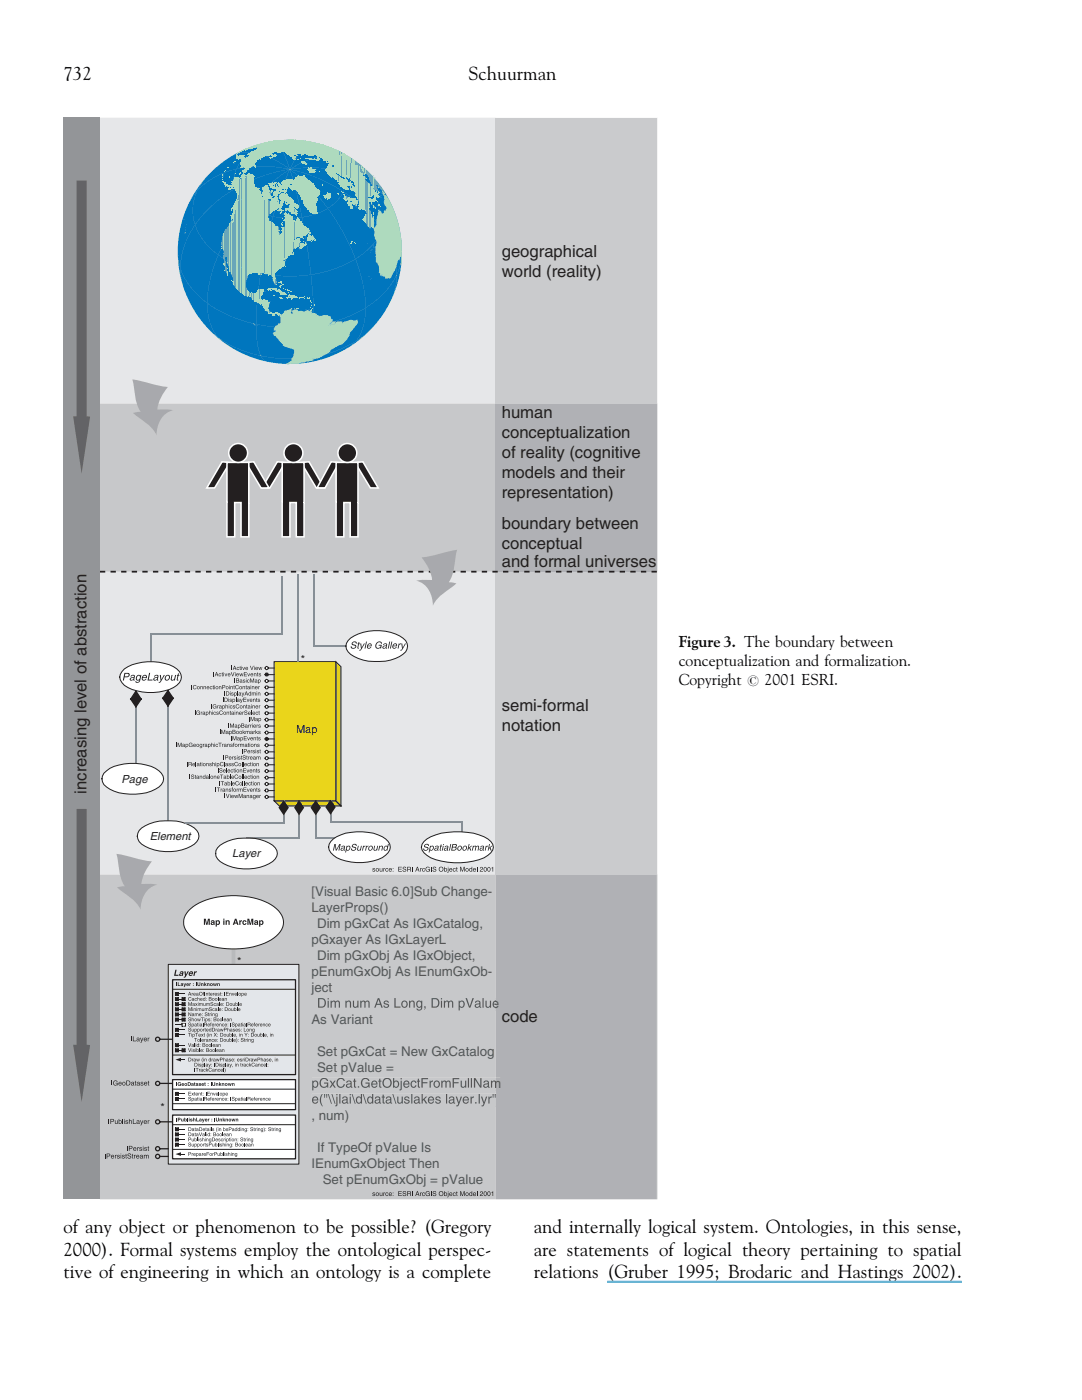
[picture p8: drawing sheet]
<svg xmlns="http://www.w3.org/2000/svg" width="216mm" height="279mm" viewBox="0 0 216 279" stroke-linecap="round" stroke-linejoin="round" font-family="sans-serif">
<defs><g id="words">
<g font-size="3.8">
<text x="12.7" y="16">732</text>
<text x="93.5" y="16">Schuurman</text>
<text x="12.7" y="246.1">of any object or phenomenon to be possible? (Gregory</text>
<text x="12.7" y="250.6">2000). Formal systems employ the ontological perspec-</text>
<text x="106.5" y="246.1">and internally logical system. Ontologies, in this sense,</text>
<text x="106.5" y="250.6">are statements of logical theory pertaining to spatial</text>
<text x="12.7" y="255.1">tive of engineering in which an ontology is a complete</text>
<text x="106.5" y="255.1">relations (Gruber 1995; Brodaric and Hastings 2002).</text>
</g>
<g font-size="3.3" fill="#231f20">
<text x="100.1" y="51.2">geographical</text>
<text x="100.1" y="55.2">world (reality)</text>
<text x="100.1" y="83.4">human</text>
<text x="100.1" y="87.4">conceptualization</text>
<text x="100.1" y="91.4">of reality (cognitive</text>
<text x="100.1" y="95.4">models and their</text>
<text x="100.1" y="99.4">representation)</text>
<text x="100.1" y="105.5">boundary between</text>
<text x="100.1" y="109.5">conceptual</text>
<text x="100.1" y="113.1">and formal universes</text>
<text x="100.1" y="141.8">semi-formal</text>
<text x="100.1" y="145.8">notation</text>
<text x="17.3" y="158.4" transform="rotate(-90 17.3 158.4)">increasing level of abstraction</text>
<text x="100.1" y="203.9">code</text>
</g>
<g font-size="3.2">
<text x="135.4" y="129.1">Figure 3. The boundary between</text>
<text x="135.4" y="132.9">conceptualization and formalization.</text>
<text x="135.4" y="136.8">Copyright</text>
<text x="152.6" y="136.8">2001 ESRI.</text>
</g>
<g font-size="2.7" fill="#505859">
<text x="62.1" y="178.7">[Visual Basic 6.0]Sub Change-</text>
<text x="62.1" y="181.9">LayerProps()</text>
<text x="63.3" y="185.1">Dim pGxCat As IGxCatalog,</text>
<text x="62.1" y="188.3">pGxayer As IGxLayerL</text>
<text x="63.3" y="191.5">Dim pGxObj As IGxObject,</text>
<text x="62.1" y="194.7">pEnumGxObj As IEnumGxOb-</text>
<text x="62.1" y="197.9">ject</text>
<text x="62.1" y="204.3">As Variant</text>
<text x="63.3" y="210.7">Set pGxCat = New GxCatalog</text>
<text x="63.3" y="213.9">Set pValue =</text>
<text x="62.1" y="223.5">, num)</text>
<text x="62.1" y="233">IEnumGxObject Then</text>
<text x="63.3" y="229.8">If TypeOf pValue Is</text>
<text x="64.4" y="236.2">Set pEnumGxObj = pValue</text>
</g>
<g font-size="2.7" fill="#515658">
<text x="98.2" y="201.1">e</text>
<text x="97.8" y="217.1">m</text>
</g>
<text font-size="2.5" x="149" y="136.5">r</text>
<g font-size="2.2" fill="#231f20">
<text x="60.1" y="132.2">*</text>
<text x="59.1" y="146.4">Map</text>
<text x="24.3" y="156.3">Page</text>
<text x="29.9" y="167.6">Element</text>
<text x="46.4" y="171">Layer</text>
<text x="47.4" y="192.6">*</text>
<text x="32" y="221.7">*</text>
</g>
</g></defs>
<path d="M131.1 174.5h.1v64.8h-.1zM19.9 174.2v.3h79v24.7h-35.4v2.5h35.4v13.4h-36.6v2.5h36.6v.7h-36.7v2.5h36.7v18.5h-79z" fill="#c7c8ca"/>
<path d="M131.1 114.1h.1v60.4h-.1zM19.9 113.8v.3h79v60.4h-79z" fill="#e6e7e9"/>
<path d="M131.1 80.5h.1v33.6h-.1zM19.9 80.3v.2h79v33.6h-79z" fill="#c7c8ca"/>
<path d="M19.9 23.5h111.3v57h-.1v-57h-32.2v57h-79z" fill="#e6e7e9"/>
<g fill="#0076be">
<path d="M47.2 33.7a24.3 24.3 0 0 1 10.6 .1l-.7 .1a30.9 30.9 0 0 0-10.2 3.7l-.2-1.9z"/>
<path d="M46.9 37.6a31 31 0 0 1 10.6-3.8h.3l-.3 .2a35.4 35.4 0 0 0-7.9 7.1l-1.8-1.7z"/>
<path d="M52.2 38.3l.5-.5a32.9 32.9 0 0 1 5.1-4l-1.8 4.6-1.5 4.8-2.5-.8-2.4-1.3z"/>
<path d="M57.8 33.8l1.3 4.4 1.2 5.2-2.9 .2-2.9-.4 1.5-4.8z"/>
<path d="M57.8 33.8l3.7 3.2 2.2 2.4 1.7 2.2-2.6 1.2-2.5 .6-1.1-4.9z"/>
<path d="M57.9 33.8a31.4 31.4 0 0 1 10.6 4.5l-1.1 1.6-2 1.7-1.7-2.2-1.9-2.2-1.9-1.7z"/>
<path d="M57.9 33.8a25.8 25.8 0 0 1 10.9 .6l.2 1.1v1l-.5 1.8a31.9 31.9 0 0 0-10.6-4.5z"/>
<path d="M57.9 33.8a17.6 17.6 0 0 1 8.2-2.9l1.7 1.7 1 1.8a25.9 25.9 0 0 0-10.9-.6z"/>
<path d="M60.7 29.2a.86 .86 0 0 1 1.2-.2l2.3 .8 1.9 1.1a17.6 17.6 0 0 0-8.2 2.9l1.3-2.6z"/>
<path d="M55.4 28.6l2.9-.2 2.9 .4-.7 .7-.9 1.1-1.8 3.2-1.1-3.1z"/>
<path d="M50.3 30.4l2.2-1 2-.6a.88 .88 0 0 1 1.2 .2l1 1.9 1.1 2.9-1.8-1.2a14.4 14.4 0 0 0-5.7-2.2z"/>
<path d="M48.5 31.8l.5-.4a2.18 2.18 0 0 1 2.7-.7 18.3 18.3 0 0 1 6.1 3.1 24.7 24.7 0 0 0-10.6-.1l.5-1z"/>
<path d="M39.7 37.7a14.8 14.8 0 0 1 7.5-4l-.5 2 .2 1.9a25.3 25.3 0 0 0-8 7.3 8.6 8.6 0 0 1 .6-7z"/>
<path d="M41.6 41.7a27.1 27.1 0 0 1 5.3-4.1l.9 1.8 1.8 1.7-1.9 2.5-1.5 2.2-1.5 2.7-1.1 2.4a12.5 12.5 0 0 1-4.7-6l1.3-1.7z"/>
<path d="M49.6 41.1l2.4 1.3 2.5 .8-1.3 5.2-1.2 6.1a22 22 0 0 1-8.4-3.6l1.1-2.4 1.5-2.7 1.5-2.2z"/>
<path d="M54.5 43.2l2.9 .4 2.9-.2 .9 5.3 .8 6.1-2.6 .3h-2.7l-4.7-.6 1.2-6.1z"/>
<path d="M60.3 43.4l2.5-.6 2.6-1.2 2 2.9 1.7 3 1.8 4.2-.2 .1a23.5 23.5 0 0 1-8.7 3l-.8-6.1z"/>
<path d="M68.5 38.3a27 27 0 0 1 7.8 7.7 13.8 13.8 0 0 1-5.4 5.7l-2.4-5.2-3.1-4.9 2-1.7z"/>
<path d="M68.8 34.4a15.3 15.3 0 0 1 8 5 9 9 0 0 1-.5 6.6 27 27 0 0 0-7.8-7.7l.5-1.8v-1z"/>
<path d="M66.1 30.9a7.5 7.5 0 0 1 5.2 1.5l1.6 1.3 1.4 1.4a11 11 0 0 1 2.4 4.1 16.3 16.3 0 0 0-7.9-4.8l-1-1.8z"/>
<path d="M61.2 28.8a2.74 2.74 0 0 1 2.4-.1l2.1 .6 2.1 .9 3.3 2.1a7.8 7.8 0 0 0-5-1.4l-2.4-1.4z"/>
<path d="M54.5 28.2l4.1-.3 3.9 .5h-.4a2.88 2.88 0 0 1-2.2 .2l-3.3-.1a1.33 1.33 0 0 1-1.5-.1z"/>
<path d="M46 31.3l2-1.1 2.1-.9 2-.7 2.3-.4a.94 .94 0 0 1 1 .4l-1.7 .4-1.7 .6a4.9 4.9 0 0 1-3.5 .8l-1.2 .3z"/>
<path d="M42 34.5l1.8-1.6 2.2-1.6a6.3 6.3 0 0 1 4.3-.9l-1.5 1.1-1.2 1.5a1.3 1.3 0 0 1-1.4 1 14.3 14.3 0 0 0-6.8 4.1 11.7 11.7 0 0 1 2.1-3.1z"/>
<path d="M39.4 38.1a9.1 9.1 0 0 0-.5 6.8 15.5 15.5 0 0 0-2.9 8.7 10.7 10.7 0 0 1-.5-4.1l.3-3.2 .8-3.1 1.2-2.8z"/>
<path d="M38.9 44.9a12.5 12.5 0 0 0 4.7 6l-1.6 4.7a20.6 20.6 0 0 0-.6 4.9 13.3 13.3 0 0 1-5.4-7.2 15.6 15.6 0 0 1 2.9-8.4z"/>
<path d="M43.6 50.9a22 22 0 0 0 8.4 3.6l-.7 5.4-.2 4.8a25.4 25.4 0 0 1-9.7-4.2 25.3 25.3 0 0 1 2.2-9.6z"/>
<path d="M52 54.5l4.7 .6h2.7l2.6-.3 .5 5.1 .2 5.1-3.5 .4a32.3 32.3 0 0 1-8.1-.7l.2-4.8z"/>
<path d="M62 54.8l.7-.1a23.3 23.3 0 0 0 8.2-3l1.5 4.7 .4 2.3 .1 2.1a.64 .64 0 0 1-.5 1 28 28 0 0 1-9.7 3.2l-.2-5.1z"/>
<path d="M76.3 46a16.5 16.5 0 0 1 2.9 8.8 15.8 15.8 0 0 1-6.2 6.6l-.2-2.1-.4-2.9-1.5-4.7a13.7 13.7 0 0 0 5.4-5.7z"/>
<path d="M76.7 39.2a12 12 0 0 1 2.4 4.2l.8 3.2 .3 3a10.8 10.8 0 0 1-1 5.2 16.5 16.5 0 0 0-2.9-8.8 9 9 0 0 0 .4-6.8z"/>
<path d="M74.3 35.1l1.3 1.6 1.5 2.3 1.1 2 .9 2.3a14.6 14.6 0 0 0-2.4-4.3 11.1 11.1 0 0 0-2.4-3.9z"/>
<path d="M41.4 35.1l-1.2 1.5-2.6 4.2 1.6-2.9z"/>
<path d="M35.5 50.3l.7 5.2 .4 1.8-.9-3.7z"/>
<path d="M36 53.6a14.3 14.3 0 0 0 5.4 6.9 10.1 10.1 0 0 0 2.2 6.9l-2.2-2-2-2.5-1.6-2.7-1.2-2.9a11.9 11.9 0 0 1-.6-3.7z"/>
<path d="M41.4 60.5a25.1 25.1 0 0 0 9.7 4.2l.2 3.8 .7 2.5a20.1 20.1 0 0 1-8.7-4 10.4 10.4 0 0 1-1.9-6.5z"/>
<path d="M51.1 64.7a32.4 32.4 0 0 0 8.9 .6l2.7-.3-.2 4-.5 2.3-4.7 .3-4.6-.5a.98 .98 0 0 1-1-.9l-.5-2.6z"/>
<path d="M62.7 65a27.5 27.5 0 0 0 10.3-3.6 10.3 10.3 0 0 1-2.1 6.8 22.6 22.6 0 0 1-6 2.5l-2.9 .6 .5-2.3z"/>
<path d="M79.2 54.8a13.3 13.3 0 0 1-1.7 6.2l-1.5 2.4-1.6 2-1.6 1.4-1.9 1.4a10.2 10.2 0 0 0 2.1-6.8 15.8 15.8 0 0 0 6.2-6.6z"/>
<path d="M80.2 50.3l-.1 2.5-.4 2.4-.7 2.4-.9 2.1a11.6 11.6 0 0 0 1.1-4.9 10.8 10.8 0 0 0 1-4.5z"/>
<path d="M41.4 65.4l3.2 2.9-1.7-1.4z"/>
<path d="M43.6 67.4a22.1 22.1 0 0 0 8.4 3.6 1.82 1.82 0 0 0 1.2 1.2l-2.7-.8-2.5-1-2.6-1.5z"/>
<path d="M52 71l2.6 .4 2.4 .2 2.7-.1 2.3-.2a1.79 1.79 0 0 1-1.9 1.2l-3.5 .1-3.4-.4a1.78 1.78 0 0 1-1.2-1.2z"/>
<path d="M62 71.3a24.7 24.7 0 0 0 7.6-2.4l1.3-.7-1.3 1.1-2.9 1.5-2.6 1-2.9 .6a1.37 1.37 0 0 0 .8-1.1z"/>
<path d="M69.6 69.3l3.2-2.5 1.5-1.4-2.2 2.1z"/>
</g>
<g fill="#aedabe">
<path d="M47.2 31.2v.2z"/>
<path d="M47.2 31.3v.1z"/>
<path d="M47.3 31.2v.2z"/>
<path d="M47.3 31.4v.1z"/>
<path d="M47.4 31.2v.2z"/>
<path d="M47.3 31.4l.1 .1z"/>
<path d="M47.4 31.4v.1z"/>
<path d="M47.4 31.2v.3z"/>
<path d="M47.4 31.6v.1z"/>
<path d="M47.4 31.2v.5z"/>
<path d="M47.5 31.2l-.1 .5z"/>
<path d="M47.5 31.2v.5z"/>
<path d="M47.6 31.1v.6z"/>
<path d="M47.6 31.2v.5z"/>
<path d="M47.7 31.1v.6z"/>
<path d="M47.7 31.1v.7z"/>
<path d="M47.7 31.1l.1 .7z"/>
<path d="M47.8 31.1v.7z"/>
<path d="M47.9 31.1v.7z"/>
<path d="M47.9 31.1l.1 .7z"/>
<path d="M48 31v.8z"/>
<path d="M48 32.5v.1z"/>
<path d="M48 32.5v.2z"/>
<path d="M48 31l.1 .8z"/>
<path d="M48.1 33.4v.1z"/>
<path d="M48.1 31v.7z"/>
<path d="M48.1 32.5v.2z"/>
<path d="M48.1 32.4v.3z"/>
<path d="M48.1 32.4v.4z"/>
<path d="M48.1 33.3v.2z"/>
<path d="M48.1 32.4v.5z"/>
<path d="M48.1 32.4l.1 .5z"/>
<path d="M48.2 33v.1z"/>
<path d="M48.2 33.3l-.1 .2z"/>
<path d="M48.2 32.4v.5z"/>
<path d="M48.2 33.3v.2z"/>
<path d="M48.2 31v.7z"/>
<path d="M48.2 32.9v.3z"/>
<path d="M48.2 31.8v.1z"/>
<path d="M48.2 32.4v.8z"/>
<path d="M48.2 33.2v.2z"/>
<path d="M48.2 31v.6z"/>
<path d="M48.2 32.3v.9z"/>
<path d="M48.2 33.2v.3z"/>
<path d="M48.2 31l.1 .6z"/>
<path d="M48.3 32.3l-.1 .9z"/>
<path d="M48.3 33.2l-.1 .2z"/>
<path d="M48.3 33.2v.2z"/>
<path d="M48.3 32.3v.9z"/>
<path d="M48.3 31v.6z"/>
<path d="M48.3 32.2v1z"/>
<path d="M48.3 31v.7z"/>
<path d="M48.3 32.1v.1z"/>
<path d="M48.3 32.1v1.3z"/>
<path d="M48.3 31l.1 .7z"/>
<path d="M48.4 31v.7z"/>
<path d="M48.4 32.1v1.3z"/>
<path d="M48.4 32.1v1.2z"/>
<path d="M48.4 31v.8z"/>
<path d="M48.4 32v1.3z"/>
<path d="M48.4 34.1v.1z"/>
<path d="M48.4 31.9v1.4z"/>
<path d="M48.4 31.9l.1 1.4z"/>
<path d="M48.5 34.1l-.1 .1z"/>
<path d="M48.5 31v.7z"/>
<path d="M48.5 31.9v1.4z"/>
<path d="M48.5 34.1v.1z"/>
<path d="M48.5 34v.2z"/>
<path d="M48.5 31v.8z"/>
<path d="M48.5 31.8v1.5z"/>
<path d="M48.5 34v.3z"/>
<path d="M48.5 33.9v.4z"/>
<path d="M48.6 31.8l-.1 1.5z"/>
</g>
<path d="M48.6 31v2.3" fill="none" stroke="#aedabe" stroke-width=".2"/>
<path d="M48.6 31v2.3" fill="none" stroke="#aedabe" stroke-width=".2"/>
<g fill="#aedabe">
<path d="M48.6 33.9v.4z"/>
<path d="M48.6 33.9v.3z"/>
</g>
<path d="M48.6 31v2.3" fill="none" stroke="#aedabe" stroke-width=".2"/>
<path d="M48.6 31v2.3" fill="none" stroke="#aedabe" stroke-width=".2"/>
<path d="M48.6 33.9v.3z" fill="#aedabe"/>
<path d="M48.6 31v2.3" fill="none" stroke="#aedabe" stroke-width=".2"/>
<path d="M48.6 33.9v.3z" fill="#aedabe"/>
<path d="M48.6 31v2.3" fill="none" stroke="#aedabe" stroke-width=".2"/>
<path d="M48.6 33.9v.3z" fill="#aedabe"/>
<path d="M48.6 31v2.3" fill="none" stroke="#aedabe" stroke-width=".2"/>
<path d="M48.6 33.9v.3z" fill="#aedabe"/>
<path d="M48.6 31.1v2.2" fill="none" stroke="#aedabe" stroke-width=".2"/>
<path d="M48.6 33.9v.3z" fill="#aedabe"/>
<path d="M48.7 31.1v2.2" fill="none" stroke="#aedabe" stroke-width=".2"/>
<g fill="#aedabe">
<path d="M48.7 31.3v2z"/>
<path d="M48.6 33.9l.1 .3z"/>
<path d="M48.7 31.1v.1z"/>
<path d="M48.7 31.3v1.9z"/>
<path d="M48.7 33.9v.3z"/>
<path d="M48.7 31.4v1.8z"/>
<path d="M48.7 34.2v.1z"/>
<path d="M48.7 33.8v.4z"/>
<path d="M48.8 31.5v1.7z"/>
<path d="M48.8 33.8v.4z"/>
<path d="M48.8 34.2v.1z"/>
<path d="M48.8 33.8v.5z"/>
<path d="M48.8 34.3v.1z"/>
<path d="M48.8 31.5v.3z"/>
<path d="M48.8 31.6v.2z"/>
<path d="M48.8 31.8v1.4z"/>
<path d="M48.8 33.3v.1z"/>
<path d="M48.8 33.2v.2z"/>
<path d="M48.8 33.8v.6z"/>
<path d="M48.8 31.6v.1z"/>
<path d="M48.8 33.2l.1 .2z"/>
<path d="M48.9 33.7l-.1 .7z"/>
<path d="M48.8 31.8l.1 1.4z"/>
<path d="M48.9 31.8v1.3z"/>
<path d="M48.9 33.7v.7z"/>
<path d="M48.9 33.2v.2z"/>
<path d="M48.9 31.8v1.2z"/>
<path d="M48.9 33.6v.8z"/>
<path d="M48.9 33.5v.8z"/>
<path d="M48.9 33.1v.3z"/>
<path d="M48.9 33.1l.1 .3z"/>
<path d="M49 33.1v.3z"/>
<path d="M49 33.5v.8z"/>
<path d="M49 31.8v1.2z"/>
<path d="M49 31.8v1.1z"/>
<path d="M49 33.5v.5z"/>
<path d="M49 34v.3z"/>
<path d="M49 32.9v.1z"/>
<path d="M49 31.8v1z"/>
<path d="M49 33v.4z"/>
<path d="M49 31.8v.1z"/>
<path d="M49 31.9v1.5z"/>
<path d="M49 31.8l.1 .1z"/>
<path d="M49 33.5v.4z"/>
<path d="M49.1 33.5l-.1 .4z"/>
<path d="M49 32l.1 1.4z"/>
<path d="M49.1 31.8v.1z"/>
<path d="M49.1 34v.2z"/>
<path d="M49.1 31.9v1.5z"/>
<path d="M49.1 33.5v.4z"/>
<path d="M49.1 33.9v.3z"/>
<path d="M49.1 31.4v.1z"/>
<path d="M49.1 31.4v.2z"/>
<path d="M49.1 31.4l.1 .3z"/>
<path d="M49.2 33.9v.3z"/>
<path d="M49.2 31.4v.3z"/>
<path d="M49.2 31.9v1.5z"/>
<path d="M49.2 33.5v.4z"/>
<path d="M49.2 34v.2z"/>
<path d="M49.2 31.8v1.6z"/>
<path d="M49.2 33.4v.5z"/>
<path d="M49.2 31.4l.1 .3z"/>
<path d="M49.3 31.4v.3z"/>
<path d="M49.2 31.8l.1 1.6z"/>
<path d="M49.2 33.4l.1 .5z"/>
<path d="M49.3 31.8v1.6z"/>
<path d="M49.3 33.4v.5z"/>
<path d="M49.3 33.4v.4z"/>
<path d="M49.3 33.9v.1z"/>
<path d="M49.3 31.7v1.7z"/>
<path d="M49.3 31.4v2z"/>
<path d="M49.3 29.7v.1z"/>
<path d="M49.3 31.4v1.9z"/>
<path d="M49.3 31.4l.1 1.9z"/>
<path d="M49.4 29.7v.1z"/>
<path d="M49.4 31.4v1.9z"/>
<path d="M49.3 33.4l.1 .4z"/>
<path d="M49.4 33.3v.5z"/>
<path d="M49.4 31.4l.1 1.9z"/>
<path d="M49.4 29.7l.1 .1z"/>
<path d="M49.4 33.3l.1 .5z"/>
<path d="M49.5 29.7v.1z"/>
<path d="M49.5 31.4v1.9z"/>
<path d="M49.5 33.3v.5z"/>
<path d="M49.5 31.3v2z"/>
<path d="M49.5 29.7l.1 .1z"/>
<path d="M49.6 29.7v.1z"/>
<path d="M49.5 31.3l.1 2z"/>
<path d="M49.5 33.3v.4z"/>
</g>
<path d="M49.6 31.3v2" fill="none" stroke="#aedabe" stroke-width=".2"/>
<g fill="#aedabe">
<path d="M49.6 29.7v.1z"/>
<path d="M49.6 33.3v.4z"/>
</g>
<path d="M49.6 31.3v2" fill="none" stroke="#aedabe" stroke-width=".2"/>
<path d="M49.6 29.7v.1z" fill="#aedabe"/>
<path d="M49.6 31.3v2" fill="none" stroke="#aedabe" stroke-width=".2"/>
<path d="M49.6 29.7v.1z" fill="#aedabe"/>
<path d="M49.6 31.3v2" fill="none" stroke="#aedabe" stroke-width=".2"/>
<g fill="#aedabe">
<path d="M49.6 29.7v.1z"/>
<path d="M49.6 30.7v.1z"/>
</g>
<path d="M49.6 31.3v2" fill="none" stroke="#aedabe" stroke-width=".2"/>
<g fill="#aedabe">
<path d="M49.6 33.3v.4z"/>
<path d="M49.6 29.7v.1z"/>
</g>
<path d="M49.6 31.2v2.1" fill="none" stroke="#aedabe" stroke-width=".2"/>
<g fill="#aedabe">
<path d="M49.6 33.3v.4z"/>
<path d="M49.7 29.7v.1z"/>
<path d="M49.6 30.7l.1 .1z"/>
</g>
<path d="M49.6 31.2v2.1" fill="none" stroke="#aedabe" stroke-width=".2"/>
<g fill="#aedabe">
<path d="M49.6 33.3v.4z"/>
<path d="M49.7 30.6v.3z"/>
</g>
<path d="M49.7 31.2v2.1" fill="none" stroke="#aedabe" stroke-width=".2"/>
<g fill="#aedabe">
<path d="M49.7 33.3v.4z"/>
<path d="M49.7 29.7v.1z"/>
</g>
<path d="M49.7 31.2v2.1" fill="none" stroke="#aedabe" stroke-width=".2"/>
<path d="M49.7 30.6v.3z" fill="#aedabe"/>
<path d="M49.7 31.2v2.1" fill="none" stroke="#aedabe" stroke-width=".2"/>
<path d="M49.7 30.6v.4z" fill="#aedabe"/>
<path d="M49.7 31.2v2.1" fill="none" stroke="#aedabe" stroke-width=".2"/>
<path d="M49.7 31.2v2.1" fill="none" stroke="#aedabe" stroke-width=".2"/>
<g fill="#aedabe">
<path d="M49.7 30.6v.4z"/>
<path d="M49.7 33.3v.3z"/>
</g>
<path d="M49.7 31.2v2.1" fill="none" stroke="#aedabe" stroke-width=".2"/>
<g fill="#aedabe">
<path d="M49.7 30.6v.5z"/>
<path d="M49.7 33.3v.3z"/>
</g>
<path d="M49.7 31.2v2.1" fill="none" stroke="#aedabe" stroke-width=".2"/>
<path d="M49.7 31.2v2.1" fill="none" stroke="#aedabe" stroke-width=".2"/>
<g fill="#aedabe">
<path d="M49.7 33.3v.3z"/>
<path d="M49.7 30.6v.5z"/>
</g>
<path d="M49.7 31.2v2.1" fill="none" stroke="#aedabe" stroke-width=".2"/>
<path d="M49.8 30.6l-.1 .5z" fill="#aedabe"/>
<path d="M49.7 31.1v2.2" fill="none" stroke="#aedabe" stroke-width=".2"/>
<path d="M49.8 30.6v.5z" fill="#aedabe"/>
<path d="M49.8 31.1v2.2" fill="none" stroke="#aedabe" stroke-width=".2"/>
<path d="M49.7 33.3v.3z" fill="#aedabe"/>
<path d="M49.8 30.6v2.7" fill="none" stroke="#aedabe" stroke-width=".2"/>
<path d="M49.8 33.3v.3z" fill="#aedabe"/>
<path d="M49.8 30.6v2.7" fill="none" stroke="#aedabe" stroke-width=".2"/>
<path d="M49.8 33.3v.2z" fill="#aedabe"/>
<path d="M49.8 30.6v2.7" fill="none" stroke="#aedabe" stroke-width=".2"/>
<path d="M49.8 33.3v.2z" fill="#aedabe"/>
<path d="M49.8 30.6v2.7" fill="none" stroke="#aedabe" stroke-width=".2"/>
<path d="M49.8 33.3v.2z" fill="#aedabe"/>
<path d="M49.8 30.6v2.7" fill="none" stroke="#aedabe" stroke-width=".2"/>
<g fill="#aedabe">
<path d="M49.8 33.3l.1 .2z"/>
<path d="M49.9 33.3v.2z"/>
</g>
<path d="M49.9 30.6v2.7" fill="none" stroke="#aedabe" stroke-width=".2"/>
<g fill="#aedabe">
<path d="M49.9 33.3v.2z"/>
<path d="M49.9 29.6v.1z"/>
</g>
<path d="M49.9 30.6v2.7" fill="none" stroke="#aedabe" stroke-width=".2"/>
<g fill="#aedabe">
<path d="M49.9 33.3v.2z"/>
<path d="M49.9 29.6v.1z"/>
</g>
<path d="M49.9 30.6v2.7" fill="none" stroke="#aedabe" stroke-width=".2"/>
<g fill="#aedabe">
<path d="M49.9 33.3v.2z"/>
<path d="M49.9 29.4v.1z"/>
<path d="M49.9 29.6v.1z"/>
<path d="M49.9 33.3v.1z"/>
<path d="M50 29.4l-.1 .1z"/>
<path d="M50 29.4v.1z"/>
</g>
<path d="M49.9 30.5v2.8" fill="none" stroke="#aedabe" stroke-width=".2"/>
<g fill="#aedabe">
<path d="M50 33.3v.1z"/>
<path d="M50 29.4v.1z"/>
</g>
<path d="M50 30.5v2.8" fill="none" stroke="#aedabe" stroke-width=".2"/>
<g fill="#aedabe">
<path d="M50 33.3v.1z"/>
<path d="M50 29.6v.1z"/>
<path d="M50 29.3v.2z"/>
</g>
<path d="M50 30.5v2.8" fill="none" stroke="#aedabe" stroke-width=".2"/>
<g fill="#aedabe">
<path d="M50 33.3v.1z"/>
<path d="M50 29.3v.2z"/>
<path d="M50 29.6v.1z"/>
</g>
<path d="M50 30.5v2.8" fill="none" stroke="#aedabe" stroke-width=".2"/>
<g fill="#aedabe">
<path d="M50 33.3v.1z"/>
<path d="M50 29.3v.2z"/>
</g>
<path d="M50 30.5v2.8" fill="none" stroke="#aedabe" stroke-width=".2"/>
<g fill="#aedabe">
<path d="M50 29.6v.1z"/>
<path d="M50 33.3v.1z"/>
</g>
<path d="M50 30.5v2.8" fill="none" stroke="#aedabe" stroke-width=".2"/>
<g fill="#aedabe">
<path d="M50 29.3v.2z"/>
<path d="M50 29.6v.1z"/>
</g>
<path d="M50 30.5v2.8" fill="none" stroke="#aedabe" stroke-width=".2"/>
<g fill="#aedabe">
<path d="M50 33.3v.1z"/>
<path d="M50 29.3v.2z"/>
<path d="M50 29.6v.1z"/>
</g>
<path d="M50 30.5v2.8" fill="none" stroke="#aedabe" stroke-width=".2"/>
<g fill="#aedabe">
<path d="M50 29.3l.1 .2z"/>
<path d="M50 29.6l.1 .1z"/>
</g>
<path d="M50.1 30.5v2.8" fill="none" stroke="#aedabe" stroke-width=".2"/>
<g fill="#aedabe">
<path d="M50.1 29.3v.2z"/>
<path d="M50.1 29.6v.1z"/>
</g>
<path d="M50.1 30.5v2.8" fill="none" stroke="#aedabe" stroke-width=".2"/>
<g fill="#aedabe">
<path d="M50.1 33.3v.1z"/>
<path d="M50.1 29.6v.1z"/>
</g>
<path d="M50.1 30.5v2.8" fill="none" stroke="#aedabe" stroke-width=".2"/>
<g fill="#aedabe">
<path d="M50.1 33.3v.1z"/>
<path d="M50.1 29.3v.2z"/>
</g>
<path d="M50.1 30.5v2.8" fill="none" stroke="#aedabe" stroke-width=".2"/>
<g fill="#aedabe">
<path d="M50.1 29.3v.2z"/>
<path d="M50.1 29.6v.1z"/>
</g>
<path d="M50.1 30.5v2.8" fill="none" stroke="#aedabe" stroke-width=".2"/>
<path d="M50.1 29.3v.2z" fill="#aedabe"/>
<path d="M50.1 30.5v2.8" fill="none" stroke="#aedabe" stroke-width=".2"/>
<g fill="#aedabe">
<path d="M50.1 29.3v.2z"/>
<path d="M50.1 29.6v.1z"/>
</g>
<path d="M50.1 30.5v2.8" fill="none" stroke="#aedabe" stroke-width=".2"/>
<path d="M50.1 29.3v.2z" fill="#aedabe"/>
<path d="M50.1 30.5v2.8" fill="none" stroke="#aedabe" stroke-width=".2"/>
<g fill="#aedabe">
<path d="M50.1 29.3v.2z"/>
<path d="M50.1 29.6v.1z"/>
</g>
<path d="M50.1 30.5v2.8" fill="none" stroke="#aedabe" stroke-width=".2"/>
<path d="M50.1 29.6v.1z" fill="#aedabe"/>
<path d="M50.1 30.5v2.8" fill="none" stroke="#aedabe" stroke-width=".2"/>
<g fill="#aedabe">
<path d="M50.1 29.3v.2z"/>
<path d="M50.1 29.6l.1 .1z"/>
</g>
<path d="M50.1 30.4v2.9" fill="none" stroke="#aedabe" stroke-width=".2"/>
<g fill="#aedabe">
<path d="M50.1 29.3l.1 .2z"/>
<path d="M50.2 29.3v.2z"/>
<path d="M50.2 29.6v.1z"/>
</g>
<path d="M50.2 30.4v2.9" fill="none" stroke="#aedabe" stroke-width=".2"/>
<path d="M50.2 30.4v2.9" fill="none" stroke="#aedabe" stroke-width=".2"/>
<g fill="#aedabe">
<path d="M50.2 29.3v.3z"/>
<path d="M50.2 29.2v.4z"/>
</g>
<path d="M50.2 30.4v2.9" fill="none" stroke="#aedabe" stroke-width=".2"/>
<path d="M50.2 29.2v.4z" fill="#aedabe"/>
<path d="M50.2 30.4v2.8" fill="none" stroke="#aedabe" stroke-width=".2"/>
<path d="M50.2 29.2v.3z" fill="#aedabe"/>
<path d="M50.2 30.4v2.8" fill="none" stroke="#aedabe" stroke-width=".2"/>
<path d="M50.2 29.2v.3z" fill="#aedabe"/>
<path d="M50.2 30.4v2.8" fill="none" stroke="#aedabe" stroke-width=".2"/>
<path d="M50.2 30.4v2.8" fill="none" stroke="#aedabe" stroke-width=".2"/>
<path d="M50.2 29.2v.3z" fill="#aedabe"/>
<path d="M50.2 30.4v2.8" fill="none" stroke="#aedabe" stroke-width=".2"/>
<path d="M50.2 29.2l.1 .3z" fill="#aedabe"/>
<path d="M50.3 30.4v2.8" fill="none" stroke="#aedabe" stroke-width=".2"/>
<path d="M50.3 29.2v.3z" fill="#aedabe"/>
<path d="M50.3 30.4v2.8" fill="none" stroke="#aedabe" stroke-width=".2"/>
<path d="M50.3 29.2v.3z" fill="#aedabe"/>
<path d="M50.3 30.4v2.8" fill="none" stroke="#aedabe" stroke-width=".2"/>
<path d="M50.3 29.2v.4z" fill="#aedabe"/>
<path d="M50.3 30.4v2.8" fill="none" stroke="#aedabe" stroke-width=".2"/>
<path d="M50.3 30.4v2.8" fill="none" stroke="#aedabe" stroke-width=".2"/>
<path d="M50.3 29.2v.3z" fill="#aedabe"/>
<path d="M50.3 30.3v2.9" fill="none" stroke="#aedabe" stroke-width=".2"/>
<path d="M50.3 30.3v2.9" fill="none" stroke="#aedabe" stroke-width=".2"/>
<path d="M50.3 30.3v2.8" fill="none" stroke="#aedabe" stroke-width=".2"/>
<path d="M50.3 29.2v.3z" fill="#aedabe"/>
<path d="M50.4 30.3v2.8" fill="none" stroke="#aedabe" stroke-width=".2"/>
<path d="M50.4 30.3v2.8" fill="none" stroke="#aedabe" stroke-width=".2"/>
<path d="M50.4 29.2v.3z" fill="#aedabe"/>
<path d="M50.4 30.3v2.9" fill="none" stroke="#aedabe" stroke-width=".2"/>
<path d="M50.4 29.2v.3z" fill="#aedabe"/>
<path d="M50.4 30.3v2.8" fill="none" stroke="#aedabe" stroke-width=".2"/>
<path d="M50.4 29.2v.3z" fill="#aedabe"/>
<path d="M50.4 30.3v2.8" fill="none" stroke="#aedabe" stroke-width=".2"/>
<path d="M50.4 29.2v.3z" fill="#aedabe"/>
<path d="M50.4 30.3v2.8" fill="none" stroke="#aedabe" stroke-width=".2"/>
<path d="M50.4 30.2v2.9" fill="none" stroke="#aedabe" stroke-width=".2"/>
<path d="M50.4 29.2v.3z" fill="#aedabe"/>
<path d="M50.4 30.2v2.9" fill="none" stroke="#aedabe" stroke-width=".2"/>
<path d="M50.5 29.2l-.1 .3z" fill="#aedabe"/>
<path d="M50.5 30.2v2.9" fill="none" stroke="#aedabe" stroke-width=".2"/>
<path d="M50.5 29.2v.3z" fill="#aedabe"/>
<path d="M50.5 30.2v2.8" fill="none" stroke="#aedabe" stroke-width=".2"/>
<path d="M50.5 29.1v.4z" fill="#aedabe"/>
<path d="M50.5 30.2v2.8" fill="none" stroke="#aedabe" stroke-width=".2"/>
<path d="M50.5 29.1v.4z" fill="#aedabe"/>
<path d="M50.5 30.2v2.8" fill="none" stroke="#aedabe" stroke-width=".2"/>
<path d="M50.5 29.1v.4z" fill="#aedabe"/>
<path d="M50.5 30.2v2.8" fill="none" stroke="#aedabe" stroke-width=".2"/>
<path d="M50.5 29.1v.4z" fill="#aedabe"/>
<path d="M50.5 30.2v2.8" fill="none" stroke="#aedabe" stroke-width=".2"/>
<path d="M50.5 29.1v.4z" fill="#aedabe"/>
<path d="M50.6 30.2v2.8" fill="none" stroke="#aedabe" stroke-width=".2"/>
<path d="M50.6 29.1v.4z" fill="#aedabe"/>
<path d="M50.6 30.1v2.9" fill="none" stroke="#aedabe" stroke-width=".2"/>
<path d="M50.6 29.1v.4z" fill="#aedabe"/>
<path d="M50.6 30.1v2.8" fill="none" stroke="#aedabe" stroke-width=".2"/>
<path d="M50.6 29.1v.4z" fill="#aedabe"/>
<path d="M50.6 30.1v2.3" fill="none" stroke="#aedabe" stroke-width=".2"/>
<g fill="#aedabe">
<path d="M50.6 32.4v.5z"/>
<path d="M50.6 29.1v.4z"/>
</g>
<path d="M50.6 30.1v2.3" fill="none" stroke="#aedabe" stroke-width=".2"/>
<g fill="#aedabe">
<path d="M50.6 32.4v.5z"/>
<path d="M50.6 29.1v.4z"/>
</g>
<path d="M50.6 30.1v2.3" fill="none" stroke="#aedabe" stroke-width=".2"/>
<g fill="#aedabe">
<path d="M50.6 32.4v.5z"/>
<path d="M50.6 29.1v.4z"/>
<path d="M50.7 29.1l-.1 .4z"/>
<path d="M50.7 29.1v.4z"/>
</g>
<path d="M50.6 30.1v2.3" fill="none" stroke="#aedabe" stroke-width=".2"/>
<path d="M50.6 32.4v.5z" fill="#aedabe"/>
<path d="M50.7 30.1v2.3" fill="none" stroke="#aedabe" stroke-width=".2"/>
<path d="M50.7 32.4v.5z" fill="#aedabe"/>
<path d="M50.7 30.1v2.3" fill="none" stroke="#aedabe" stroke-width=".2"/>
<g fill="#aedabe">
<path d="M50.7 32.5v.4z"/>
<path d="M50.7 29.1v.4z"/>
</g>
<path d="M50.7 30.1v2.2" fill="none" stroke="#aedabe" stroke-width=".2"/>
<g fill="#aedabe">
<path d="M50.7 32.5v.4z"/>
<path d="M50.7 29.1v.4z"/>
</g>
<path d="M50.7 30.1v2.2" fill="none" stroke="#aedabe" stroke-width=".2"/>
<g fill="#aedabe">
<path d="M50.7 32.5v.4z"/>
<path d="M50.7 29.1v.4z"/>
</g>
<path d="M50.7 30.1v2.2" fill="none" stroke="#aedabe" stroke-width=".2"/>
<g fill="#aedabe">
<path d="M50.7 32.5v.3z"/>
<path d="M50.7 29.1v.4z"/>
</g>
<path d="M50.7 30.1v2.2" fill="none" stroke="#aedabe" stroke-width=".2"/>
<path d="M50.7 29.1v.4z" fill="#aedabe"/>
<path d="M50.7 30v2.3" fill="none" stroke="#aedabe" stroke-width=".2"/>
<path d="M50.7 32.5v.3z" fill="#aedabe"/>
<path d="M50.7 30v2.3" fill="none" stroke="#aedabe" stroke-width=".2"/>
<g fill="#aedabe">
<path d="M50.7 32.5v.3z"/>
<path d="M50.7 29.1v.4z"/>
</g>
<path d="M50.7 30v2.3" fill="none" stroke="#aedabe" stroke-width=".2"/>
<g fill="#aedabe">
<path d="M50.7 32.5v.3z"/>
<path d="M50.7 29.1v.4z"/>
</g>
<path d="M50.7 30.1v2.2" fill="none" stroke="#aedabe" stroke-width=".2"/>
<g fill="#aedabe">
<path d="M50.7 32.5l.1 .3z"/>
<path d="M50.8 29.1v.4z"/>
<path d="M50.8 32.5v.3z"/>
<path d="M50.8 29v.5z"/>
</g>
<path d="M50.8 30.1v2.2" fill="none" stroke="#aedabe" stroke-width=".2"/>
<g fill="#aedabe">
<path d="M50.8 32.5v.3z"/>
<path d="M50.8 32.5v.2z"/>
<path d="M50.8 29v.4z"/>
</g>
<path d="M50.8 30v2.3" fill="none" stroke="#aedabe" stroke-width=".2"/>
<path d="M50.8 32.5v.2z" fill="#aedabe"/>
<path d="M50.8 30v2.3" fill="none" stroke="#aedabe" stroke-width=".2"/>
<g fill="#aedabe">
<path d="M50.8 32.5v.2z"/>
<path d="M50.8 29v.4z"/>
</g>
<path d="M50.8 30v2.3" fill="none" stroke="#aedabe" stroke-width=".2"/>
<path d="M50.8 32.5v.2z" fill="#aedabe"/>
<path d="M50.8 30v2.3" fill="none" stroke="#aedabe" stroke-width=".2"/>
<g fill="#aedabe">
<path d="M50.8 32.5v.2z"/>
<path d="M50.8 29v.4z"/>
<path d="M50.8 32.5v.1z"/>
</g>
<path d="M50.8 30v2.3" fill="none" stroke="#aedabe" stroke-width=".2"/>
<g fill="#aedabe">
<path d="M50.8 32.5v.1z"/>
<path d="M50.8 33.3v.1z"/>
<path d="M50.8 29l.1 .4z"/>
</g>
<path d="M50.8 30v2.3" fill="none" stroke="#aedabe" stroke-width=".2"/>
<g fill="#aedabe">
<path d="M50.8 32.4l.1 .2z"/>
<path d="M50.8 33.3l.1 .1z"/>
<path d="M50.9 29v.4z"/>
</g>
<path d="M50.9 30v2.3" fill="none" stroke="#aedabe" stroke-width=".2"/>
<g fill="#aedabe">
<path d="M50.9 32.4v.2z"/>
<path d="M50.9 33.2v.2z"/>
</g>
<path d="M50.9 30v2.3" fill="none" stroke="#aedabe" stroke-width=".2"/>
<g fill="#aedabe">
<path d="M50.9 32.4v.2z"/>
<path d="M50.9 33.2v.2z"/>
<path d="M50.9 29v.4z"/>
</g>
<path d="M50.9 30v2.3" fill="none" stroke="#aedabe" stroke-width=".2"/>
<g fill="#aedabe">
<path d="M50.9 32.4v.2z"/>
<path d="M50.9 33.2v.2z"/>
<path d="M50.9 29v.4z"/>
</g>
<path d="M50.9 30v2.3" fill="none" stroke="#aedabe" stroke-width=".2"/>
<g fill="#aedabe">
<path d="M50.9 32.4v.2z"/>
<path d="M50.9 33.1v.1z"/>
<path d="M50.9 33.2v.2z"/>
</g>
<path d="M50.9 30v2.3" fill="none" stroke="#aedabe" stroke-width=".2"/>
<path d="M50.9 32.4v.2z" fill="#aedabe"/>
<path d="M50.9 30v2.2" fill="none" stroke="#aedabe" stroke-width=".2"/>
<g fill="#aedabe">
<path d="M50.9 32.4v.2z"/>
<path d="M50.9 33.1v.1z"/>
<path d="M50.9 33.2v.2z"/>
<path d="M50.9 29v.4z"/>
</g>
<path d="M50.9 30v2.2" fill="none" stroke="#aedabe" stroke-width=".2"/>
<g fill="#aedabe">
<path d="M50.9 32.4v.2z"/>
<path d="M50.9 33.2v.2z"/>
<path d="M50.9 29v.4z"/>
</g>
<path d="M50.9 30v2.2" fill="none" stroke="#aedabe" stroke-width=".2"/>
<g fill="#aedabe">
<path d="M50.9 33.1v.1z"/>
<path d="M50.9 33.2v.2z"/>
<path d="M50.9 32.4v.1z"/>
<path d="M50.9 29v.4z"/>
</g>
<path d="M50.9 30v2.2" fill="none" stroke="#aedabe" stroke-width=".2"/>
<g fill="#aedabe">
<path d="M50.9 32.4l.1 .1z"/>
<path d="M51 33.1l-.1 .1z"/>
<path d="M50.9 33.2v.2z"/>
<path d="M51 29v.4z"/>
</g>
<path d="M51 30v2.2M51 29.9v2.3" fill="none" stroke="#aedabe" stroke-width=".2"/>
<g fill="#aedabe">
<path d="M51 32.4v.1z"/>
<path d="M51 33.1v.1z"/>
<path d="M51 33.2v.2z"/>
<path d="M51 29v.4z"/>
</g>
<path d="M51 29.9v2.3" fill="none" stroke="#aedabe" stroke-width=".2"/>
<g fill="#aedabe">
<path d="M51 33.1v.3z"/>
<path d="M51 29v.3z"/>
</g>
<path d="M51 29.9v2.3" fill="none" stroke="#aedabe" stroke-width=".2"/>
<g fill="#aedabe">
<path d="M51 33.2v.2z"/>
<path d="M51 29v.3z"/>
</g>
<path d="M51 29.9v2.3" fill="none" stroke="#aedabe" stroke-width=".2"/>
<g fill="#aedabe">
<path d="M51 33.1v.1z"/>
<path d="M51 33.2v.1z"/>
</g>
<path d="M51 29.9v2.3" fill="none" stroke="#aedabe" stroke-width=".2"/>
<path d="M51 29v.3z" fill="#aedabe"/>
<path d="M51 29.9v2.3" fill="none" stroke="#aedabe" stroke-width=".2"/>
<g fill="#aedabe">
<path d="M51 33.1v.2z"/>
<path d="M51 29v.3z"/>
</g>
<path d="M51 29.9v2.3" fill="none" stroke="#aedabe" stroke-width=".2"/>
<g fill="#aedabe">
<path d="M51 33.2v.1z"/>
<path d="M51 29v.3z"/>
</g>
<path d="M51 29.9v2.3" fill="none" stroke="#aedabe" stroke-width=".2"/>
<path d="M51 33.2v.1z" fill="#aedabe"/>
<path d="M51.1 29.9l-.1 2.3" fill="none" stroke="#aedabe" stroke-width=".2"/>
<g fill="#aedabe">
<path d="M51 29v.3z"/>
<path d="M51.1 28.9v.4z"/>
</g>
<path d="M51.1 29.9v2.3" fill="none" stroke="#aedabe" stroke-width=".2"/>
<path d="M51.1 28.9v.4z" fill="#aedabe"/>
<path d="M51.1 29.9v2.3" fill="none" stroke="#aedabe" stroke-width=".2"/>
<path d="M51.1 28.9v.4z" fill="#aedabe"/>
<path d="M51.1 29.9v2.3" fill="none" stroke="#aedabe" stroke-width=".2"/>
<path d="M51.1 28.9v.4z" fill="#aedabe"/>
<path d="M51.1 29.9v2.2" fill="none" stroke="#aedabe" stroke-width=".2"/>
<path d="M51.1 29.9v2.2" fill="none" stroke="#aedabe" stroke-width=".2"/>
<path d="M51.1 29.9v2.2" fill="none" stroke="#aedabe" stroke-width=".2"/>
<path d="M51.1 29.9v2.2" fill="none" stroke="#aedabe" stroke-width=".2"/>
<path d="M51.1 28.9v.4z" fill="#aedabe"/>
<path d="M51.2 29.8l-.1 2.3" fill="none" stroke="#aedabe" stroke-width=".2"/>
<path d="M51.2 29.8v2.3" fill="none" stroke="#aedabe" stroke-width=".2"/>
<path d="M51.2 28.9v.3z" fill="#aedabe"/>
<path d="M51.2 29.8v2.3" fill="none" stroke="#aedabe" stroke-width=".2"/>
<path d="M51.2 29.8v2.3" fill="none" stroke="#aedabe" stroke-width=".2"/>
<path d="M51.2 28.9v.3z" fill="#aedabe"/>
<path d="M51.2 29.8v2.3" fill="none" stroke="#aedabe" stroke-width=".2"/>
<path d="M51.2 28.9v.3z" fill="#aedabe"/>
<path d="M51.2 29.8v2.2" fill="none" stroke="#aedabe" stroke-width=".2"/>
<path d="M51.2 28.9v.3z" fill="#aedabe"/>
<path d="M51.2 29.8v2.2" fill="none" stroke="#aedabe" stroke-width=".2"/>
<path d="M51.2 28.9v.3z" fill="#aedabe"/>
<path d="M51.2 29.8v2.2" fill="none" stroke="#aedabe" stroke-width=".2"/>
<g fill="#aedabe">
<path d="M51.3 28.9l-.1 .3z"/>
<path d="M51.3 28.9v.3z"/>
</g>
<path d="M51.2 29.8v2.2" fill="none" stroke="#aedabe" stroke-width=".2"/>
<g fill="#aedabe">
<path d="M51.3 29.8v1.8z"/>
<path d="M51.3 31.7v.3z"/>
<path d="M51.3 28.9v.3z"/>
<path d="M51.3 29.8v1.9z"/>
<path d="M51.3 29.7v2z"/>
<path d="M51.3 31.7v.2z"/>
</g>
<path d="M51.3 29.7v2" fill="none" stroke="#aedabe" stroke-width=".2"/>
<path d="M51.3 28.9v.3z" fill="#aedabe"/>
<path d="M51.3 29.7v2" fill="none" stroke="#aedabe" stroke-width=".2"/>
<path d="M51.3 28.9v.3z" fill="#aedabe"/>
<path d="M51.3 29.6v2.1" fill="none" stroke="#aedabe" stroke-width=".2"/>
<g fill="#aedabe">
<path d="M51.3 31.7v.2z"/>
<path d="M51.3 28.9v.3z"/>
</g>
<path d="M51.3 29.6v2.1" fill="none" stroke="#aedabe" stroke-width=".2"/>
<path d="M51.3 28.9v.3z" fill="#aedabe"/>
<path d="M51.4 29.6v2.1" fill="none" stroke="#aedabe" stroke-width=".2"/>
<g fill="#aedabe">
<path d="M51.3 31.7v.2z"/>
<path d="M51.3 31.7l.1 .2z"/>
</g>
<path d="M51.4 29.6v2.1" fill="none" stroke="#aedabe" stroke-width=".2"/>
<g fill="#aedabe">
<path d="M51.4 31.7v.2z"/>
<path d="M51.4 28.9v.3z"/>
</g>
<path d="M51.4 29.6v2.1" fill="none" stroke="#aedabe" stroke-width=".2"/>
<g fill="#aedabe">
<path d="M51.4 28.9v.3z"/>
<path d="M51.4 31.7v.2z"/>
</g>
<path d="M51.4 29.5v2.2" fill="none" stroke="#aedabe" stroke-width=".2"/>
<g fill="#aedabe">
<path d="M51.4 31.7v.2z"/>
<path d="M51.4 28.8v.4z"/>
</g>
<path d="M51.4 29.5v2.2" fill="none" stroke="#aedabe" stroke-width=".2"/>
<path d="M51.4 31.7v.2z" fill="#aedabe"/>
<path d="M51.4 29.5v2.2" fill="none" stroke="#aedabe" stroke-width=".2"/>
<g fill="#aedabe">
<path d="M51.4 31.7v.2z"/>
<path d="M51.4 28.8v.4z"/>
</g>
<path d="M51.4 29.5v2.2" fill="none" stroke="#aedabe" stroke-width=".2"/>
<g fill="#aedabe">
<path d="M51.4 31.7v.2z"/>
<path d="M51.4 28.8v.4z"/>
</g>
<path d="M51.4 29.5v2.2" fill="none" stroke="#aedabe" stroke-width=".2"/>
<g fill="#aedabe">
<path d="M51.4 28.8v.4z"/>
<path d="M51.4 31.7v.2z"/>
</g>
<path d="M51.4 29.5v2.2" fill="none" stroke="#aedabe" stroke-width=".2"/>
<path d="M51.4 31.7v.1z" fill="#aedabe"/>
<path d="M51.4 29.5v2.2" fill="none" stroke="#aedabe" stroke-width=".2"/>
<path d="M51.4 31.7v.1z" fill="#aedabe"/>
<path d="M51.5 29.5v2.2" fill="none" stroke="#aedabe" stroke-width=".2"/>
<g fill="#aedabe">
<path d="M51.4 31.7v.1z"/>
<path d="M51.4 28.8l.1 .4z"/>
</g>
<path d="M51.5 29.5v2.2" fill="none" stroke="#aedabe" stroke-width=".2"/>
<path d="M51.5 28.8v.4z" fill="#aedabe"/>
<path d="M51.5 29.5v2.2" fill="none" stroke="#aedabe" stroke-width=".2"/>
<path d="M51.5 28.8v.4z" fill="#aedabe"/>
<path d="M51.5 29.4v2.3" fill="none" stroke="#aedabe" stroke-width=".2"/>
<path d="M51.5 28.8v.4z" fill="#aedabe"/>
<path d="M51.5 29.4v2.3" fill="none" stroke="#aedabe" stroke-width=".2"/>
<path d="M51.5 28.8v.4z" fill="#aedabe"/>
<path d="M51.5 29.4v2.3" fill="none" stroke="#aedabe" stroke-width=".2"/>
<path d="M51.5 29.4v2.3" fill="none" stroke="#aedabe" stroke-width=".2"/>
<path d="M51.5 28.8v.4z" fill="#aedabe"/>
<path d="M51.5 29.4v2.3" fill="none" stroke="#aedabe" stroke-width=".2"/>
<path d="M51.5 28.8v.4z" fill="#aedabe"/>
<path d="M51.6 29.4v2.3" fill="none" stroke="#aedabe" stroke-width=".2"/>
<path d="M51.6 28.8v.4z" fill="#aedabe"/>
<path d="M51.6 29.3v2.4" fill="none" stroke="#aedabe" stroke-width=".2"/>
<path d="M51.6 28.8v.4z" fill="#aedabe"/>
<path d="M51.6 29.3v2.4" fill="none" stroke="#aedabe" stroke-width=".2"/>
<path d="M51.6 28.8v.4z" fill="#aedabe"/>
<path d="M51.6 29.2v2.5" fill="none" stroke="#aedabe" stroke-width=".2"/>
<path d="M51.6 28.8v.3z" fill="#aedabe"/>
<path d="M51.6 29.2v2.5" fill="none" stroke="#aedabe" stroke-width=".2"/>
<path d="M51.6 28.8v.3z" fill="#aedabe"/>
<path d="M51.7 29.2v2.4" fill="none" stroke="#aedabe" stroke-width=".2"/>
<path d="M51.7 28.8v.3z" fill="#aedabe"/>
<path d="M51.7 29.2v2.4" fill="none" stroke="#aedabe" stroke-width=".2"/>
<path d="M51.7 28.8v.3z" fill="#aedabe"/>
<path d="M51.7 29.2v2.4" fill="none" stroke="#aedabe" stroke-width=".2"/>
<path d="M51.7 28.8v.3z" fill="#aedabe"/>
<path d="M51.7 29.2v2.4" fill="none" stroke="#aedabe" stroke-width=".2"/>
<path d="M51.7 28.8v.3z" fill="#aedabe"/>
<path d="M51.8 29.1v2.5" fill="none" stroke="#aedabe" stroke-width=".2"/>
<path d="M51.7 28.8l.1 .3z" fill="#aedabe"/>
<path d="M51.8 29.1v2.5" fill="none" stroke="#aedabe" stroke-width=".2"/>
<path d="M51.8 28.8v.3z" fill="#aedabe"/>
<path d="M51.8 29.1v2.5" fill="none" stroke="#aedabe" stroke-width=".2"/>
<path d="M51.8 28.7v.4z" fill="#aedabe"/>
<path d="M51.8 29.1v2.5" fill="none" stroke="#aedabe" stroke-width=".2"/>
<path d="M51.8 28.7v.4z" fill="#aedabe"/>
<path d="M51.8 29.1v2.6" fill="none" stroke="#aedabe" stroke-width=".2"/>
<path d="M51.8 28.7v.4z" fill="#aedabe"/>
<path d="M51.8 29.1v2.6" fill="none" stroke="#aedabe" stroke-width=".2"/>
<path d="M51.8 28.7l.1 .4z" fill="#aedabe"/>
<path d="M51.9 29.1v2.6M51.9 28.7v3" fill="none" stroke="#aedabe" stroke-width=".2"/>
<path d="M51.9 28.7v3" fill="none" stroke="#aedabe" stroke-width=".2"/>
<path d="M51.9 28.7v3" fill="none" stroke="#aedabe" stroke-width=".2"/>
<path d="M52 28.7v3" fill="none" stroke="#aedabe" stroke-width=".2"/>
<path d="M52 28.7v3" fill="none" stroke="#aedabe" stroke-width=".2"/>
<path d="M52 28.7v3" fill="none" stroke="#aedabe" stroke-width=".2"/>
<g fill="none" stroke="#aedabe" stroke-width=".2">
<path d="M52 28.7v3M52 28.7v2.9M52.1 28.7v2.9M52.1 28.6v3M52.2 28.6v3M52.3 28.6v2.9M52.4 28.6v2.9M52.5 28.6l-.1 2.8M52.5 28.6v2.8M52.5 28.5v2.8M52.6 28.5v2.8M52.6 28.5v2.7"/>
<path d="M52.7 28.5v2.7"/>
</g>
<path d="M52.7 28.5v2.7" fill="none" stroke="#aedabe" stroke-width=".2"/>
<path d="M52.7 28.5v2.7" fill="none" stroke="#aedabe" stroke-width=".2"/>
<path d="M52.7 28.5v2.7" fill="none" stroke="#aedabe" stroke-width=".2"/>
<path d="M52.8 28.5v2.7M52.9 28.5v2.7M52.9 28.4v2.8M53 28.4v2.7" fill="none" stroke="#aedabe" stroke-width=".2"/>
<path d="M53 28.4v2.7M53.1 28.4v2.7" fill="none" stroke="#aedabe" stroke-width=".2"/>
<path d="M53.1 28.4v2.7" fill="none" stroke="#aedabe" stroke-width=".2"/>
<path d="M53.1 28.4v2.7" fill="none" stroke="#aedabe" stroke-width=".2"/>
<path d="M53.2 28.4v2.7" fill="none" stroke="#aedabe" stroke-width=".2"/>
<path d="M53.2 28.4v2.7" fill="none" stroke="#aedabe" stroke-width=".2"/>
<path d="M53.2 28.4v2.7" fill="none" stroke="#aedabe" stroke-width=".2"/>
<path d="M53.2 28.4v2.7" fill="none" stroke="#aedabe" stroke-width=".2"/>
<path d="M53.2 28.4v2.7" fill="none" stroke="#aedabe" stroke-width=".2"/>
<path d="M53.2 28.4v2.7M53.3 28.4v2.7M53.4 28.4l-.1 2.7M53.4 28.3v2.8M53.5 28.3v2.8" fill="none" stroke="#aedabe" stroke-width=".2"/>
<path d="M53.5 30.9v.1z" fill="#aedabe"/>
<path d="M53.5 28.3v2.6" fill="none" stroke="#aedabe" stroke-width=".2"/>
<path d="M53.5 28.3v2.6" fill="none" stroke="#aedabe" stroke-width=".2"/>
<path d="M53.5 28.3v2.6" fill="none" stroke="#aedabe" stroke-width=".2"/>
<path d="M53.5 28.3v2.6" fill="none" stroke="#aedabe" stroke-width=".2"/>
<path d="M53.6 28.3v2.6" fill="none" stroke="#aedabe" stroke-width=".2"/>
<path d="M53.6 28.3v2.6" fill="none" stroke="#aedabe" stroke-width=".2"/>
<path d="M53.6 28.3v2.6" fill="none" stroke="#aedabe" stroke-width=".2"/>
<path d="M53.6 28.3v2.6" fill="none" stroke="#aedabe" stroke-width=".2"/>
<path d="M53.6 28.3v2.6" fill="none" stroke="#aedabe" stroke-width=".2"/>
<path d="M53.6 28.3v2.6" fill="none" stroke="#aedabe" stroke-width=".2"/>
<path d="M53.6 28.3v2.6" fill="none" stroke="#aedabe" stroke-width=".2"/>
<path d="M53.6 28.3v2.6" fill="none" stroke="#aedabe" stroke-width=".2"/>
<path d="M53.6 28.3v2.7" fill="none" stroke="#aedabe" stroke-width=".2"/>
<path d="M53.6 28.3v2.7" fill="none" stroke="#aedabe" stroke-width=".2"/>
<path d="M53.7 28.3v2.6" fill="none" stroke="#aedabe" stroke-width=".2"/>
<path d="M53.7 28.3v2.6" fill="none" stroke="#aedabe" stroke-width=".2"/>
<path d="M53.7 28.3v2.6" fill="none" stroke="#aedabe" stroke-width=".2"/>
<path d="M53.7 28.3v2.6" fill="none" stroke="#aedabe" stroke-width=".2"/>
<path d="M53.7 28.3v2.6" fill="none" stroke="#aedabe" stroke-width=".2"/>
<path d="M53.7 28.3v2.6" fill="none" stroke="#aedabe" stroke-width=".2"/>
<path d="M53.7 28.3v2.6" fill="none" stroke="#aedabe" stroke-width=".2"/>
<path d="M53.7 28.3v2.6" fill="none" stroke="#aedabe" stroke-width=".2"/>
<path d="M53.8 28.3v2.6" fill="none" stroke="#aedabe" stroke-width=".2"/>
<path d="M53.8 28.3v2.6" fill="none" stroke="#aedabe" stroke-width=".2"/>
<path d="M53.8 28.3v2.6" fill="none" stroke="#aedabe" stroke-width=".2"/>
<path d="M53.9 28.3v2.6" fill="none" stroke="#aedabe" stroke-width=".2"/>
<path d="M53.9 28.3v2.6" fill="none" stroke="#aedabe" stroke-width=".2"/>
<path d="M53.9 31.4v.1z" fill="#aedabe"/>
<path d="M53.9 28.3v2.6" fill="none" stroke="#aedabe" stroke-width=".2"/>
<path d="M53.9 31.4v.1z" fill="#aedabe"/>
<path d="M53.9 28.3v2.6" fill="none" stroke="#aedabe" stroke-width=".2"/>
<path d="M53.9 28.3v2.6" fill="none" stroke="#aedabe" stroke-width=".2"/>
<path d="M53.9 28.2v2.7" fill="none" stroke="#aedabe" stroke-width=".2"/>
<path d="M53.9 31.4v.1z" fill="#aedabe"/>
<path d="M53.9 28.2v2.7" fill="none" stroke="#aedabe" stroke-width=".2"/>
<path d="M53.9 31.4l.1 .1z" fill="#aedabe"/>
<path d="M53.9 28.2v2.7M54 28.2v2.7" fill="none" stroke="#aedabe" stroke-width=".2"/>
<path d="M54 31.4v.1z" fill="#aedabe"/>
<path d="M54 28.2v2.7" fill="none" stroke="#aedabe" stroke-width=".2"/>
<path d="M54 31.4v.1z" fill="#aedabe"/>
<path d="M54 28.2v2.7" fill="none" stroke="#aedabe" stroke-width=".2"/>
<path d="M54 31.4v.1z" fill="#aedabe"/>
<path d="M54 28.2v2.7" fill="none" stroke="#aedabe" stroke-width=".2"/>
<path d="M54 31.4v.1z" fill="#aedabe"/>
<path d="M54 28.2v2.7" fill="none" stroke="#aedabe" stroke-width=".2"/>
<path d="M54 31.4v.1z" fill="#aedabe"/>
<path d="M54 28.2v2.7" fill="none" stroke="#aedabe" stroke-width=".2"/>
<g fill="#aedabe">
<path d="M54 30.6v.2z"/>
<path d="M54 31.4v.1z"/>
</g>
<path d="M54 28.2v2.4" fill="none" stroke="#aedabe" stroke-width=".2"/>
<g fill="#aedabe">
<path d="M54 30.6v.2z"/>
<path d="M54 31.4v.1z"/>
</g>
<path d="M54 28.2v2.4" fill="none" stroke="#aedabe" stroke-width=".2"/>
<g fill="#aedabe">
<path d="M54 31.4l.1 .1z"/>
<path d="M54.1 31.4v.1z"/>
</g>
<path d="M54.1 28.2v2.4" fill="none" stroke="#aedabe" stroke-width=".2"/>
<path d="M54.1 30.6v.2z" fill="#aedabe"/>
<path d="M54.1 28.2v2.4" fill="none" stroke="#aedabe" stroke-width=".2"/>
<path d="M54.1 30.6v.2z" fill="#aedabe"/>
<path d="M54.1 28.2v2.3" fill="none" stroke="#aedabe" stroke-width=".2"/>
<path d="M54.1 30.6v.2z" fill="#aedabe"/>
<path d="M54.1 28.2v2.4" fill="none" stroke="#aedabe" stroke-width=".2"/>
<g fill="#aedabe">
<path d="M54.1 30.6v.2z"/>
<path d="M54.1 31.3v.1z"/>
</g>
<path d="M54.1 28.2v2.4" fill="none" stroke="#aedabe" stroke-width=".2"/>
<path d="M54.1 30.6v.2z" fill="#aedabe"/>
<path d="M54.1 28.2v2.4" fill="none" stroke="#aedabe" stroke-width=".2"/>
<g fill="#aedabe">
<path d="M54.1 31.3v.1z"/>
<path d="M54.1 31.3l.1 .1z"/>
</g>
<path d="M54.1 28.2v2.4" fill="none" stroke="#aedabe" stroke-width=".2"/>
<path d="M54.2 31.3v.1z" fill="#aedabe"/>
<path d="M54.2 28.2v2.3" fill="none" stroke="#aedabe" stroke-width=".2"/>
<path d="M54.2 28.2v2.3" fill="none" stroke="#aedabe" stroke-width=".2"/>
<path d="M54.2 28.2v2.3" fill="none" stroke="#aedabe" stroke-width=".2"/>
<path d="M54.2 28.2v2.3" fill="none" stroke="#aedabe" stroke-width=".2"/>
<path d="M54.2 28.2v2.3" fill="none" stroke="#aedabe" stroke-width=".2"/>
<path d="M54.2 28.2v2.3" fill="none" stroke="#aedabe" stroke-width=".2"/>
<path d="M54.2 30.9v.1z" fill="#aedabe"/>
<path d="M54.2 28.2v2.3" fill="none" stroke="#aedabe" stroke-width=".2"/>
<path d="M54.2 30.9v.1z" fill="#aedabe"/>
<path d="M54.2 28.2v2.3" fill="none" stroke="#aedabe" stroke-width=".2"/>
<path d="M54.3 28.2v2.3" fill="none" stroke="#aedabe" stroke-width=".2"/>
<g fill="#aedabe">
<path d="M54.2 30.9l.1 .1z"/>
<path d="M54.3 30.9v.1z"/>
</g>
<path d="M54.3 28.2v2.3" fill="none" stroke="#aedabe" stroke-width=".2"/>
<path d="M54.3 30.9v.1z" fill="#aedabe"/>
<path d="M54.3 28.2v2.3" fill="none" stroke="#aedabe" stroke-width=".2"/>
<path d="M54.3 30.9v.1z" fill="#aedabe"/>
<path d="M54.3 28.2v2.3" fill="none" stroke="#aedabe" stroke-width=".2"/>
<path d="M54.3 30.9v.1z" fill="#aedabe"/>
<path d="M54.3 28.2v2.3" fill="none" stroke="#aedabe" stroke-width=".2"/>
<path d="M54.3 30.9v.1z" fill="#aedabe"/>
<path d="M54.3 28.2v2.3" fill="none" stroke="#aedabe" stroke-width=".2"/>
<path d="M54.3 30.9v.1z" fill="#aedabe"/>
<path d="M54.4 28.2v2.3" fill="none" stroke="#aedabe" stroke-width=".2"/>
<path d="M54.4 30.9v.1z" fill="#aedabe"/>
<path d="M54.4 28.2v2.3" fill="none" stroke="#aedabe" stroke-width=".2"/>
<path d="M54.4 28.2v2.3" fill="none" stroke="#aedabe" stroke-width=".2"/>
<path d="M54.4 28.2v2.3" fill="none" stroke="#aedabe" stroke-width=".2"/>
<path d="M54.4 28.2v2.3" fill="none" stroke="#aedabe" stroke-width=".2"/>
<path d="M54.4 28.2v2.2" fill="none" stroke="#aedabe" stroke-width=".2"/>
<path d="M54.4 28.2v2.2" fill="none" stroke="#aedabe" stroke-width=".2"/>
<path d="M54.4 31.2v.1z" fill="#aedabe"/>
<path d="M54.4 28.2v2.2" fill="none" stroke="#aedabe" stroke-width=".2"/>
<path d="M54.4 31.2v.1z" fill="#aedabe"/>
<path d="M54.4 28.2v2.2" fill="none" stroke="#aedabe" stroke-width=".2"/>
<path d="M54.5 28.2v2.2" fill="none" stroke="#aedabe" stroke-width=".2"/>
<g fill="#aedabe">
<path d="M54.4 31.2l.1 .1z"/>
<path d="M54.5 31.2v.1z"/>
</g>
<path d="M54.5 28.2v2.2" fill="none" stroke="#aedabe" stroke-width=".2"/>
<path d="M54.5 31.2v.1z" fill="#aedabe"/>
<path d="M54.5 28.2v2.2" fill="none" stroke="#aedabe" stroke-width=".2"/>
<path d="M54.5 28.2v2.2" fill="none" stroke="#aedabe" stroke-width=".2"/>
<path d="M54.5 31.2v.1z" fill="#aedabe"/>
<path d="M54.5 28.2v2.2" fill="none" stroke="#aedabe" stroke-width=".2"/>
<path d="M54.5 31.2v.1z" fill="#aedabe"/>
<path d="M54.5 28.2v2.2" fill="none" stroke="#aedabe" stroke-width=".2"/>
<path d="M54.5 31.2v.1z" fill="#aedabe"/>
<path d="M54.5 28.2v2.2" fill="none" stroke="#aedabe" stroke-width=".2"/>
<path d="M54.5 31.2v.1z" fill="#aedabe"/>
<path d="M54.5 28.2v2.2" fill="none" stroke="#aedabe" stroke-width=".2"/>
<path d="M54.5 28.2v2.2" fill="none" stroke="#aedabe" stroke-width=".2"/>
<path d="M54.5 31.2v.1z" fill="#aedabe"/>
<path d="M54.5 28.2v2.2" fill="none" stroke="#aedabe" stroke-width=".2"/>
<path d="M54.5 28.1v2.3" fill="none" stroke="#aedabe" stroke-width=".2"/>
<path d="M54.5 31.2l.1 .1z" fill="#aedabe"/>
<path d="M54.6 28.1v2.3" fill="none" stroke="#aedabe" stroke-width=".2"/>
<path d="M54.6 31.2v.1z" fill="#aedabe"/>
<path d="M54.6 28.1v2.3" fill="none" stroke="#aedabe" stroke-width=".2"/>
<path d="M54.6 31.2v.1z" fill="#aedabe"/>
<path d="M54.6 28.1v2.3" fill="none" stroke="#aedabe" stroke-width=".2"/>
<path d="M54.6 31.2v.1z" fill="#aedabe"/>
<path d="M54.6 28.1v2.2" fill="none" stroke="#aedabe" stroke-width=".2"/>
<path d="M54.6 31.2v.1z" fill="#aedabe"/>
<path d="M54.6 28.1v2.2" fill="none" stroke="#aedabe" stroke-width=".2"/>
<path d="M54.6 31.1v.1z" fill="#aedabe"/>
<path d="M54.6 28.1v2.2" fill="none" stroke="#aedabe" stroke-width=".2"/>
<g fill="#aedabe">
<path d="M54.6 31.1v.1z"/>
<path d="M54.6 31.1l.1 .1z"/>
</g>
<path d="M54.7 28.1v2.2" fill="none" stroke="#aedabe" stroke-width=".2"/>
<path d="M54.7 31v.2z" fill="#aedabe"/>
<path d="M54.7 28.1v2.2" fill="none" stroke="#aedabe" stroke-width=".2"/>
<g fill="#aedabe">
<path d="M54.7 31v.2z"/>
<path d="M54.7 31v.3z"/>
</g>
<path d="M54.7 28.1v2.2" fill="none" stroke="#aedabe" stroke-width=".2"/>
<path d="M54.7 31v.3z" fill="#aedabe"/>
<path d="M54.7 28.1v2.2" fill="none" stroke="#aedabe" stroke-width=".2"/>
<path d="M54.7 31v.3z" fill="#aedabe"/>
<path d="M54.7 28.1v2.2" fill="none" stroke="#aedabe" stroke-width=".2"/>
<path d="M54.7 31v.3z" fill="#aedabe"/>
<path d="M54.7 28.1v2.2" fill="none" stroke="#aedabe" stroke-width=".2"/>
<g fill="#aedabe">
<path d="M54.7 31v.3z"/>
<path d="M54.7 31l.1 .3z"/>
</g>
<path d="M54.8 28.1v2.2" fill="none" stroke="#aedabe" stroke-width=".2"/>
<g fill="#aedabe">
<path d="M54.8 31v.2z"/>
<path d="M54.8 31v.3z"/>
</g>
<path d="M54.8 28.1v2.2" fill="none" stroke="#aedabe" stroke-width=".2"/>
<path d="M54.8 28.1v2.2" fill="none" stroke="#aedabe" stroke-width=".2"/>
<path d="M54.8 31v.2z" fill="#aedabe"/>
<path d="M54.8 28.1v2.2" fill="none" stroke="#aedabe" stroke-width=".2"/>
<path d="M54.8 31v.2z" fill="#aedabe"/>
<path d="M54.8 28.1v2.2" fill="none" stroke="#aedabe" stroke-width=".2"/>
<path d="M54.8 31v.2z" fill="#aedabe"/>
<path d="M54.8 28.1v2.2" fill="none" stroke="#aedabe" stroke-width=".2"/>
<path d="M54.8 31v.2z" fill="#aedabe"/>
<path d="M54.8 28.1v2.2" fill="none" stroke="#aedabe" stroke-width=".2"/>
<path d="M54.8 31v.2z" fill="#aedabe"/>
<path d="M54.8 28.1v2.2" fill="none" stroke="#aedabe" stroke-width=".2"/>
<g fill="#aedabe">
<path d="M54.8 31v.2z"/>
<path d="M54.8 30.2v.1z"/>
</g>
<path d="M54.8 28.1v2.1" fill="none" stroke="#aedabe" stroke-width=".2"/>
<g fill="#aedabe">
<path d="M54.8 30.2l.1 .1z"/>
<path d="M54.8 31l.1 .2z"/>
</g>
<path d="M54.9 28.1v2.1" fill="none" stroke="#aedabe" stroke-width=".2"/>
<path d="M54.9 28.1v2.1" fill="none" stroke="#aedabe" stroke-width=".2"/>
<g fill="#aedabe">
<path d="M54.9 30.2v.2z"/>
<path d="M54.9 31v.2z"/>
</g>
<path d="M54.9 28.1v2" fill="none" stroke="#aedabe" stroke-width=".2"/>
<path d="M54.9 30.3v.1z" fill="#aedabe"/>
<path d="M54.9 28.1v2" fill="none" stroke="#aedabe" stroke-width=".2"/>
<path d="M54.9 31v.2z" fill="#aedabe"/>
<path d="M54.9 28.1v2" fill="none" stroke="#aedabe" stroke-width=".2"/>
<path d="M54.9 31v.2z" fill="#aedabe"/>
<path d="M54.9 28.1v2" fill="none" stroke="#aedabe" stroke-width=".2"/>
<path d="M54.9 28.1v2" fill="none" stroke="#aedabe" stroke-width=".2"/>
<path d="M54.9 31v.2z" fill="#aedabe"/>
<path d="M54.9 28.1v2.1" fill="none" stroke="#aedabe" stroke-width=".2"/>
<path d="M54.9 31v.2z" fill="#aedabe"/>
<path d="M55 28.1v2" fill="none" stroke="#aedabe" stroke-width=".2"/>
<path d="M54.9 31l.1 .2z" fill="#aedabe"/>
<path d="M55 28.1v2" fill="none" stroke="#aedabe" stroke-width=".2"/>
<path d="M55 31v.2z" fill="#aedabe"/>
<path d="M55 28.1v2" fill="none" stroke="#aedabe" stroke-width=".2"/>
<path d="M55 31v.2z" fill="#aedabe"/>
<path d="M55 28.1v2" fill="none" stroke="#aedabe" stroke-width=".2"/>
<path d="M55 31v.2z" fill="#aedabe"/>
<path d="M55 28.1v2" fill="none" stroke="#aedabe" stroke-width=".2"/>
<path d="M55 31v.2z" fill="#aedabe"/>
<path d="M55 28.1v2" fill="none" stroke="#aedabe" stroke-width=".2"/>
<path d="M55 31v.2z" fill="#aedabe"/>
<path d="M55 28.1v2" fill="none" stroke="#aedabe" stroke-width=".2"/>
<path d="M55 31v.2z" fill="#aedabe"/>
<path d="M55 28.1v2.1" fill="none" stroke="#aedabe" stroke-width=".2"/>
<path d="M55 31v.2z" fill="#aedabe"/>
<path d="M55 28.1v2.1" fill="none" stroke="#aedabe" stroke-width=".2"/>
<path d="M55 31v.2z" fill="#aedabe"/>
<path d="M55 28.1v2.1" fill="none" stroke="#aedabe" stroke-width=".2"/>
<g fill="#aedabe">
<path d="M55 31l.1 .2z"/>
<path d="M55.1 31v.2z"/>
</g>
<path d="M55.1 28.1v2.1" fill="none" stroke="#aedabe" stroke-width=".2"/>
<path d="M55.1 28.1v2.1" fill="none" stroke="#aedabe" stroke-width=".2"/>
<path d="M55.1 28.1v2.1" fill="none" stroke="#aedabe" stroke-width=".2"/>
<path d="M55.1 28.1v2.1" fill="none" stroke="#aedabe" stroke-width=".2"/>
<path d="M55.1 28.1v2.1" fill="none" stroke="#aedabe" stroke-width=".2"/>
<path d="M55.2 28.1v2.1" fill="none" stroke="#aedabe" stroke-width=".2"/>
<path d="M55.2 28.1v2.1" fill="none" stroke="#aedabe" stroke-width=".2"/>
<path d="M55.2 28.1v2.1" fill="none" stroke="#aedabe" stroke-width=".2"/>
<path d="M55.2 28.1v2.1" fill="none" stroke="#aedabe" stroke-width=".2"/>
<path d="M55.2 28.1v2.1" fill="none" stroke="#aedabe" stroke-width=".2"/>
<path d="M55.2 28.1v2.1" fill="none" stroke="#aedabe" stroke-width=".2"/>
<path d="M55.2 28.1v2.1" fill="none" stroke="#aedabe" stroke-width=".2"/>
<path d="M55.3 28.1v2.1" fill="none" stroke="#aedabe" stroke-width=".2"/>
<path d="M55.3 28.1v2.1" fill="none" stroke="#aedabe" stroke-width=".2"/>
<path d="M55.3 28.1v2.1" fill="none" stroke="#aedabe" stroke-width=".2"/>
<path d="M55.3 28v2.2" fill="none" stroke="#aedabe" stroke-width=".2"/>
<path d="M55.3 28v2.2" fill="none" stroke="#aedabe" stroke-width=".2"/>
<path d="M55.3 28v2.2" fill="none" stroke="#aedabe" stroke-width=".2"/>
<path d="M55.3 28v2.2" fill="none" stroke="#aedabe" stroke-width=".2"/>
<path d="M55.4 28v2.2" fill="none" stroke="#aedabe" stroke-width=".2"/>
<path d="M55.4 28v2.2" fill="none" stroke="#aedabe" stroke-width=".2"/>
<path d="M55.4 28v2.2" fill="none" stroke="#aedabe" stroke-width=".2"/>
<path d="M55.4 28v2.2" fill="none" stroke="#aedabe" stroke-width=".2"/>
<path d="M55.4 28v2.3" fill="none" stroke="#aedabe" stroke-width=".2"/>
<path d="M55.4 28v2.1" fill="none" stroke="#aedabe" stroke-width=".2"/>
<path d="M55.4 30.1v.2z" fill="#aedabe"/>
<path d="M55.4 28v2.1" fill="none" stroke="#aedabe" stroke-width=".2"/>
<path d="M55.4 30.1v.2z" fill="#aedabe"/>
<path d="M55.4 28v2.1" fill="none" stroke="#aedabe" stroke-width=".2"/>
<g fill="#aedabe">
<path d="M55.4 30.1l.1 .2z"/>
<path d="M55.5 30.1v.2z"/>
</g>
<path d="M55.5 28v2.2" fill="none" stroke="#aedabe" stroke-width=".2"/>
<path d="M55.5 30.2v.1z" fill="#aedabe"/>
<path d="M55.5 28v2.2" fill="none" stroke="#aedabe" stroke-width=".2"/>
<path d="M55.5 28v2.2" fill="none" stroke="#aedabe" stroke-width=".2"/>
<path d="M55.5 28v2.2" fill="none" stroke="#aedabe" stroke-width=".2"/>
<path d="M55.5 28v2.2" fill="none" stroke="#aedabe" stroke-width=".2"/>
<path d="M55.5 28v2.2" fill="none" stroke="#aedabe" stroke-width=".2"/>
<path d="M55.5 28v2.2" fill="none" stroke="#aedabe" stroke-width=".2"/>
<path d="M55.5 28v2.2" fill="none" stroke="#aedabe" stroke-width=".2"/>
<path d="M55.6 28v2.2" fill="none" stroke="#aedabe" stroke-width=".2"/>
<path d="M55.6 30.3v.1z" fill="#aedabe"/>
<path d="M55.6 28v2.2" fill="none" stroke="#aedabe" stroke-width=".2"/>
<path d="M55.6 30.3v.1z" fill="#aedabe"/>
<path d="M55.6 28v2.2" fill="none" stroke="#aedabe" stroke-width=".2"/>
<path d="M55.6 30.3v.1z" fill="#aedabe"/>
<path d="M55.6 28v2.2" fill="none" stroke="#aedabe" stroke-width=".2"/>
<path d="M55.6 30.3v.1z" fill="#aedabe"/>
<path d="M55.6 28v2.2" fill="none" stroke="#aedabe" stroke-width=".2"/>
<path d="M55.6 28v2.2" fill="none" stroke="#aedabe" stroke-width=".2"/>
<path d="M55.6 30.3v.1z" fill="#aedabe"/>
<path d="M55.6 28v2.2" fill="none" stroke="#aedabe" stroke-width=".2"/>
<path d="M55.6 30.3v.1z" fill="#aedabe"/>
<path d="M55.6 28v2.2" fill="none" stroke="#aedabe" stroke-width=".2"/>
<g fill="#aedabe">
<path d="M55.6 30.3v.1z"/>
<path d="M55.6 30.2l.1 .2z"/>
</g>
<path d="M55.6 28v2.2" fill="none" stroke="#aedabe" stroke-width=".2"/>
<path d="M55.7 30.2v.2z" fill="#aedabe"/>
<path d="M55.7 28v2.2" fill="none" stroke="#aedabe" stroke-width=".2"/>
<path d="M55.7 30.3v.1z" fill="#aedabe"/>
<path d="M55.7 28v2.2" fill="none" stroke="#aedabe" stroke-width=".2"/>
<path d="M55.7 28v2.2" fill="none" stroke="#aedabe" stroke-width=".2"/>
<path d="M55.7 30.3v.1z" fill="#aedabe"/>
<path d="M55.7 28v2.2" fill="none" stroke="#aedabe" stroke-width=".2"/>
<path d="M55.7 28v2.2" fill="none" stroke="#aedabe" stroke-width=".2"/>
<path d="M55.7 28v2.2" fill="none" stroke="#aedabe" stroke-width=".2"/>
<path d="M55.7 28v2.2" fill="none" stroke="#aedabe" stroke-width=".2"/>
<path d="M55.7 28v2.2" fill="none" stroke="#aedabe" stroke-width=".2"/>
<path d="M55.7 30.2v.2z" fill="#aedabe"/>
<path d="M55.7 28v2.2" fill="none" stroke="#aedabe" stroke-width=".2"/>
<path d="M55.7 28v2.2" fill="none" stroke="#aedabe" stroke-width=".2"/>
<g fill="#aedabe">
<path d="M55.7 30.2l.1 .2z"/>
<path d="M55.8 30.2v.2z"/>
</g>
<path d="M55.8 28v2.2" fill="none" stroke="#aedabe" stroke-width=".2"/>
<path d="M55.8 30.2v.2z" fill="#aedabe"/>
<path d="M55.8 28v2.4" fill="none" stroke="#aedabe" stroke-width=".2"/>
<path d="M55.8 30.2v.2z" fill="#aedabe"/>
<path d="M55.8 28v2.2" fill="none" stroke="#aedabe" stroke-width=".2"/>
<path d="M55.8 30.2v.2z" fill="#aedabe"/>
<path d="M55.8 28v2.2" fill="none" stroke="#aedabe" stroke-width=".2"/>
<path d="M55.8 30.2v.2z" fill="#aedabe"/>
<path d="M55.8 28v2.2" fill="none" stroke="#aedabe" stroke-width=".2"/>
<path d="M55.8 30.2v.2z" fill="#aedabe"/>
<path d="M55.8 28v2.2" fill="none" stroke="#aedabe" stroke-width=".2"/>
<path d="M55.8 30.2v.2z" fill="#aedabe"/>
<path d="M55.8 28v2.2" fill="none" stroke="#aedabe" stroke-width=".2"/>
<path d="M55.8 30.2v.2z" fill="#aedabe"/>
<path d="M55.8 28v2.2" fill="none" stroke="#aedabe" stroke-width=".2"/>
<path d="M55.8 30.2v.2z" fill="#aedabe"/>
<path d="M55.8 28v2.2" fill="none" stroke="#aedabe" stroke-width=".2"/>
<g fill="#aedabe">
<path d="M55.8 30.2v.2z"/>
<path d="M55.9 30.2v.2z"/>
</g>
<path d="M55.9 28v2.2" fill="none" stroke="#aedabe" stroke-width=".2"/>
<path d="M55.9 30.2v.2z" fill="#aedabe"/>
<path d="M55.9 28v2.2" fill="none" stroke="#aedabe" stroke-width=".2"/>
<path d="M55.9 30.2v.2z" fill="#aedabe"/>
<path d="M55.9 28v2.2" fill="none" stroke="#aedabe" stroke-width=".2"/>
<path d="M55.9 30.2v.2z" fill="#aedabe"/>
<path d="M55.9 28v2.2" fill="none" stroke="#aedabe" stroke-width=".2"/>
<path d="M55.9 30.2v.2z" fill="#aedabe"/>
<path d="M55.9 28v2.2" fill="none" stroke="#aedabe" stroke-width=".2"/>
<path d="M55.9 30.2v.2z" fill="#aedabe"/>
<path d="M55.9 28v2.2" fill="none" stroke="#aedabe" stroke-width=".2"/>
<path d="M55.9 30.2v.2z" fill="#aedabe"/>
<path d="M55.9 28v2.2" fill="none" stroke="#aedabe" stroke-width=".2"/>
<path d="M55.9 30.2v.2z" fill="#aedabe"/>
<path d="M55.9 28v2.2" fill="none" stroke="#aedabe" stroke-width=".2"/>
<path d="M55.9 30.2l.1 .2z" fill="#aedabe"/>
<path d="M56 28v2.2" fill="none" stroke="#aedabe" stroke-width=".2"/>
<path d="M56 30.2v.2z" fill="#aedabe"/>
<path d="M56 28v2.2" fill="none" stroke="#aedabe" stroke-width=".2"/>
<path d="M56 30.2v.2z" fill="#aedabe"/>
<path d="M56 28v2.2" fill="none" stroke="#aedabe" stroke-width=".2"/>
<path d="M56 30.2v.2z" fill="#aedabe"/>
<path d="M56 28v2.4" fill="none" stroke="#aedabe" stroke-width=".2"/>
<path d="M56 30.2v.2z" fill="#aedabe"/>
<path d="M56 28v2.2" fill="none" stroke="#aedabe" stroke-width=".2"/>
<path d="M56 28v2.2" fill="none" stroke="#aedabe" stroke-width=".2"/>
<path d="M56.1 28v2.2" fill="none" stroke="#aedabe" stroke-width=".2"/>
<path d="M56.1 28v2.2" fill="none" stroke="#aedabe" stroke-width=".2"/>
<path d="M56.1 28v2.2" fill="none" stroke="#aedabe" stroke-width=".2"/>
<path d="M56.1 28v2.2" fill="none" stroke="#aedabe" stroke-width=".2"/>
<path d="M56.1 28v2.2" fill="none" stroke="#aedabe" stroke-width=".2"/>
<path d="M56.1 28v2.2" fill="none" stroke="#aedabe" stroke-width=".2"/>
<path d="M56.1 28v2.2" fill="none" stroke="#aedabe" stroke-width=".2"/>
<path d="M56.1 28v2.2" fill="none" stroke="#aedabe" stroke-width=".2"/>
<path d="M56.1 28v2.2" fill="none" stroke="#aedabe" stroke-width=".2"/>
<path d="M56.2 28v2.2" fill="none" stroke="#aedabe" stroke-width=".2"/>
<path d="M56.2 28v2.2M56.3 28l-.1 2.2M56.3 28v2.2" fill="none" stroke="#aedabe" stroke-width=".2"/>
<path d="M56.4 27.9v2.3" fill="none" stroke="#aedabe" stroke-width=".2"/>
<path d="M56.4 27.9v2.3" fill="none" stroke="#aedabe" stroke-width=".2"/>
<path d="M56.4 27.9v2.3" fill="none" stroke="#aedabe" stroke-width=".2"/>
<path d="M56.5 27.9v2.3" fill="none" stroke="#aedabe" stroke-width=".2"/>
<path d="M56.5 27.9v2.3" fill="none" stroke="#aedabe" stroke-width=".2"/>
<path d="M56.5 27.9v2.3M56.6 27.9v2.3" fill="none" stroke="#aedabe" stroke-width=".2"/>
<path d="M56.6 27.9v2.3" fill="none" stroke="#aedabe" stroke-width=".2"/>
<path d="M56.6 27.9v2.3" fill="none" stroke="#aedabe" stroke-width=".2"/>
<path d="M56.6 27.9v2.3" fill="none" stroke="#aedabe" stroke-width=".2"/>
<path d="M56.6 27.9v2.3" fill="none" stroke="#aedabe" stroke-width=".2"/>
<path d="M56.6 27.9v2.4M56.7 27.9l-.1 2.4M56.7 27.9v2.4M56.8 27.9v2.4M56.9 27.9l-.1 2.4M56.9 27.9v2.4" fill="none" stroke="#aedabe" stroke-width=".2"/>
<path d="M56.9 27.9v2.4" fill="none" stroke="#aedabe" stroke-width=".2"/>
<path d="M56.9 27.9v2.4" fill="none" stroke="#aedabe" stroke-width=".2"/>
<path d="M57 27.9v2.4M57 27.9v2.3M57.1 27.9l-.1 2.3" fill="none" stroke="#aedabe" stroke-width=".2"/>
<path d="M57.1 30.1v.1z" fill="#aedabe"/>
<path d="M57.1 27.9v2.2" fill="none" stroke="#aedabe" stroke-width=".2"/>
<path d="M57.1 30.1v.1z" fill="#aedabe"/>
<path d="M57.1 27.9v2.2" fill="none" stroke="#aedabe" stroke-width=".2"/>
<path d="M57.1 30.1v.1z" fill="#aedabe"/>
<path d="M57.1 27.9v2.2" fill="none" stroke="#aedabe" stroke-width=".2"/>
<path d="M57.1 30.1v.1z" fill="#aedabe"/>
<path d="M57.1 27.9v2.2" fill="none" stroke="#aedabe" stroke-width=".2"/>
<path d="M57.1 27.9v2.2" fill="none" stroke="#aedabe" stroke-width=".2"/>
<path d="M57.1 30.1v.1z" fill="#aedabe"/>
<path d="M57.1 27.9v2.2" fill="none" stroke="#aedabe" stroke-width=".2"/>
<path d="M57.1 30.1v.1z" fill="#aedabe"/>
<path d="M57.1 27.9v2.2" fill="none" stroke="#aedabe" stroke-width=".2"/>
<path d="M57.1 27.9v2.2" fill="none" stroke="#aedabe" stroke-width=".2"/>
<path d="M57.2 27.9v2.2" fill="none" stroke="#aedabe" stroke-width=".2"/>
<path d="M57.2 27.9v2.2" fill="none" stroke="#aedabe" stroke-width=".2"/>
<path d="M57.2 27.9v2.2" fill="none" stroke="#aedabe" stroke-width=".2"/>
<path d="M57.2 27.9v2.3" fill="none" stroke="#aedabe" stroke-width=".2"/>
<path d="M57.2 27.9v2.4" fill="none" stroke="#aedabe" stroke-width=".2"/>
<path d="M57.2 27.9v2.4M57.2 27.9v2.3" fill="none" stroke="#aedabe" stroke-width=".2"/>
<path d="M57.3 27.9v2.3" fill="none" stroke="#aedabe" stroke-width=".2"/>
<path d="M57.3 27.9v2.3" fill="none" stroke="#aedabe" stroke-width=".2"/>
<path d="M57.3 27.9v2.3" fill="none" stroke="#aedabe" stroke-width=".2"/>
<path d="M57.3 30.5v.1z" fill="#aedabe"/>
<path d="M57.3 27.9v2.3" fill="none" stroke="#aedabe" stroke-width=".2"/>
<g fill="#aedabe">
<path d="M57.3 30.6v.1z"/>
<path d="M57.3 30.4v.2z"/>
</g>
<path d="M57.3 27.9v2.3" fill="none" stroke="#aedabe" stroke-width=".2"/>
<path d="M57.3 30.4v.2z" fill="#aedabe"/>
<path d="M57.3 27.9v2.3" fill="none" stroke="#aedabe" stroke-width=".2"/>
<path d="M57.3 30.4v.2z" fill="#aedabe"/>
<path d="M57.3 27.9v2.3" fill="none" stroke="#aedabe" stroke-width=".2"/>
<path d="M57.3 27.9v2.3" fill="none" stroke="#aedabe" stroke-width=".2"/>
<path d="M57.3 30.4v.2z" fill="#aedabe"/>
<path d="M57.3 27.9v2.3" fill="none" stroke="#aedabe" stroke-width=".2"/>
<path d="M57.3 30.4l.1 .2z" fill="#aedabe"/>
<path d="M57.4 27.9v2.3" fill="none" stroke="#aedabe" stroke-width=".2"/>
<path d="M57.4 30.4v.2z" fill="#aedabe"/>
<path d="M57.4 27.9v2.3" fill="none" stroke="#aedabe" stroke-width=".2"/>
<g fill="#aedabe">
<path d="M57.4 30.4v.2z"/>
<path d="M57.4 30.4v.3z"/>
</g>
<path d="M57.4 27.9v2.3" fill="none" stroke="#aedabe" stroke-width=".2"/>
<path d="M57.4 30.4v.3z" fill="#aedabe"/>
<path d="M57.4 27.9v2.3" fill="none" stroke="#aedabe" stroke-width=".2"/>
<path d="M57.4 30.4v.3z" fill="#aedabe"/>
<path d="M57.4 27.9v2.3" fill="none" stroke="#aedabe" stroke-width=".2"/>
<path d="M57.4 30.4v.3z" fill="#aedabe"/>
<path d="M57.4 27.9v2.3" fill="none" stroke="#aedabe" stroke-width=".2"/>
<path d="M57.4 30.4v.3z" fill="#aedabe"/>
<path d="M57.4 27.9v2.4" fill="none" stroke="#aedabe" stroke-width=".2"/>
<path d="M57.4 30.4v.3z" fill="#aedabe"/>
<path d="M57.4 27.9v2.4" fill="none" stroke="#aedabe" stroke-width=".2"/>
<path d="M57.4 30.4v.3z" fill="#aedabe"/>
<path d="M57.5 27.9v2.4" fill="none" stroke="#aedabe" stroke-width=".2"/>
<g fill="#aedabe">
<path d="M57.4 30.4l.1 .3z"/>
<path d="M57.5 30.4v.3z"/>
</g>
<path d="M57.5 27.9v2.3" fill="none" stroke="#aedabe" stroke-width=".2"/>
<path d="M57.5 30.4v.3z" fill="#aedabe"/>
<path d="M57.5 27.9v2.3" fill="none" stroke="#aedabe" stroke-width=".2"/>
<path d="M57.5 30.4v.4z" fill="#aedabe"/>
<path d="M57.5 27.9v2.3" fill="none" stroke="#aedabe" stroke-width=".2"/>
<path d="M57.5 30.4v.4z" fill="#aedabe"/>
<path d="M57.5 27.9v2.3" fill="none" stroke="#aedabe" stroke-width=".2"/>
<path d="M57.5 30.4v.4z" fill="#aedabe"/>
<path d="M57.5 27.9v2.3" fill="none" stroke="#aedabe" stroke-width=".2"/>
<path d="M57.5 30.4v.4z" fill="#aedabe"/>
<path d="M57.5 27.9v2.3" fill="none" stroke="#aedabe" stroke-width=".2"/>
<path d="M57.5 30.4v.4z" fill="#aedabe"/>
<path d="M57.5 27.9v2.3" fill="none" stroke="#aedabe" stroke-width=".2"/>
<path d="M57.5 30.4v.4z" fill="#aedabe"/>
<path d="M57.5 27.9v2.3" fill="none" stroke="#aedabe" stroke-width=".2"/>
<path d="M57.5 30.4v.4z" fill="#aedabe"/>
<path d="M57.5 27.9v2.3" fill="none" stroke="#aedabe" stroke-width=".2"/>
<g fill="#aedabe">
<path d="M57.5 30.3v.5z"/>
<path d="M57.5 30.3l.1 .5z"/>
</g>
<path d="M57.6 27.9v2.3" fill="none" stroke="#aedabe" stroke-width=".2"/>
<path d="M57.6 30.3v.5z" fill="#aedabe"/>
<path d="M57.6 27.9v2.3" fill="none" stroke="#aedabe" stroke-width=".2"/>
<path d="M57.6 30.3v.5z" fill="#aedabe"/>
<path d="M57.6 27.9v2.3" fill="none" stroke="#aedabe" stroke-width=".2"/>
<path d="M57.6 30.3v.5z" fill="#aedabe"/>
<path d="M57.6 27.9v2.3" fill="none" stroke="#aedabe" stroke-width=".2"/>
<path d="M57.6 30.3v.5z" fill="#aedabe"/>
<path d="M57.6 27.9v2.3" fill="none" stroke="#aedabe" stroke-width=".2"/>
<path d="M57.6 30.3v.5z" fill="#aedabe"/>
<path d="M57.6 27.9v2.3" fill="none" stroke="#aedabe" stroke-width=".2"/>
<path d="M57.6 27.9v2.3" fill="none" stroke="#aedabe" stroke-width=".2"/>
<path d="M57.6 30.3v.5z" fill="#aedabe"/>
<path d="M57.6 27.9v2.3" fill="none" stroke="#aedabe" stroke-width=".2"/>
<path d="M57.6 30.3v.5z" fill="#aedabe"/>
<path d="M57.7 27.9l-.1 2.3" fill="none" stroke="#aedabe" stroke-width=".2"/>
<g fill="#aedabe">
<path d="M57.6 30.3l.1 .5z"/>
<path d="M57.7 30.3v.5z"/>
</g>
<path d="M57.7 27.9v2.3" fill="none" stroke="#aedabe" stroke-width=".2"/>
<path d="M57.7 30.3v.5z" fill="#aedabe"/>
<path d="M57.7 27.9v2.3" fill="none" stroke="#aedabe" stroke-width=".2"/>
<path d="M57.7 30.3v.5z" fill="#aedabe"/>
<path d="M57.7 27.9v2.2" fill="none" stroke="#aedabe" stroke-width=".2"/>
<path d="M57.7 30.2v.6z" fill="#aedabe"/>
<path d="M57.7 27.9v2.2" fill="none" stroke="#aedabe" stroke-width=".2"/>
<path d="M57.7 30.2v.6z" fill="#aedabe"/>
<path d="M57.7 27.9v2.2" fill="none" stroke="#aedabe" stroke-width=".2"/>
<path d="M57.7 27.9v2.2" fill="none" stroke="#aedabe" stroke-width=".2"/>
<path d="M57.7 30.2v.6z" fill="#aedabe"/>
<path d="M57.7 27.9v2.2" fill="none" stroke="#aedabe" stroke-width=".2"/>
<path d="M57.7 30.2l.1 .6z" fill="#aedabe"/>
<path d="M57.8 27.9v2.2" fill="none" stroke="#aedabe" stroke-width=".2"/>
<path d="M57.8 30.2v.6z" fill="#aedabe"/>
<path d="M57.8 27.9v2.2" fill="none" stroke="#aedabe" stroke-width=".2"/>
<path d="M57.8 30.2v.6z" fill="#aedabe"/>
<path d="M57.8 27.9v2.2" fill="none" stroke="#aedabe" stroke-width=".2"/>
<path d="M57.8 30.2v.5z" fill="#aedabe"/>
<path d="M57.8 27.9v2.2" fill="none" stroke="#aedabe" stroke-width=".2"/>
<path d="M57.8 30.2v.5z" fill="#aedabe"/>
<path d="M57.8 27.9v2.2" fill="none" stroke="#aedabe" stroke-width=".2"/>
<path d="M57.8 30.2v.5z" fill="#aedabe"/>
<path d="M57.8 27.9v2.2" fill="none" stroke="#aedabe" stroke-width=".2"/>
<path d="M57.8 27.9v2.2" fill="none" stroke="#aedabe" stroke-width=".2"/>
<path d="M57.8 30.2v.5z" fill="#aedabe"/>
<path d="M57.8 27.9v2.2" fill="none" stroke="#aedabe" stroke-width=".2"/>
<path d="M57.8 30.2v.5z" fill="#aedabe"/>
<path d="M57.9 27.9v2.2" fill="none" stroke="#aedabe" stroke-width=".2"/>
<path d="M57.8 30.2l.1 .5z" fill="#aedabe"/>
<path d="M57.9 27.9v2.2" fill="none" stroke="#aedabe" stroke-width=".2"/>
<path d="M57.9 30.2v.5z" fill="#aedabe"/>
<path d="M57.9 27.9v2.2" fill="none" stroke="#aedabe" stroke-width=".2"/>
<path d="M57.9 27.9v2.2" fill="none" stroke="#aedabe" stroke-width=".2"/>
<path d="M57.9 30.2v.5z" fill="#aedabe"/>
<path d="M57.9 27.9v2.2" fill="none" stroke="#aedabe" stroke-width=".2"/>
<path d="M57.9 30.2v.5z" fill="#aedabe"/>
<path d="M57.9 27.9v2.2" fill="none" stroke="#aedabe" stroke-width=".2"/>
<path d="M57.9 30.2v.5z" fill="#aedabe"/>
<path d="M57.9 27.9v2.2" fill="none" stroke="#aedabe" stroke-width=".2"/>
<path d="M57.9 30.1v.6z" fill="#aedabe"/>
<path d="M57.9 27.9v2.2" fill="none" stroke="#aedabe" stroke-width=".2"/>
<path d="M57.9 30.1v.6z" fill="#aedabe"/>
<path d="M57.9 27.9v2.2" fill="none" stroke="#aedabe" stroke-width=".2"/>
<path d="M57.9 30.1l.1 .7z" fill="#aedabe"/>
<path d="M58 27.9v2.2" fill="none" stroke="#aedabe" stroke-width=".2"/>
<path d="M58 30.1v.7z" fill="#aedabe"/>
<path d="M58 27.9v2.2" fill="none" stroke="#aedabe" stroke-width=".2"/>
<path d="M58 27.9v2.2" fill="none" stroke="#aedabe" stroke-width=".2"/>
<path d="M58 30.1v.7z" fill="#aedabe"/>
<path d="M58 27.9v2.2" fill="none" stroke="#aedabe" stroke-width=".2"/>
<path d="M58 30.1v.7z" fill="#aedabe"/>
<path d="M58 27.9v2.2" fill="none" stroke="#aedabe" stroke-width=".2"/>
<path d="M58 30.1v.7z" fill="#aedabe"/>
<path d="M58 27.9v2.2" fill="none" stroke="#aedabe" stroke-width=".2"/>
<path d="M58 30.1v.7z" fill="#aedabe"/>
<path d="M58 27.9v2.2" fill="none" stroke="#aedabe" stroke-width=".2"/>
<path d="M58 27.9v2.2" fill="none" stroke="#aedabe" stroke-width=".2"/>
<path d="M58 27.9v2.2" fill="none" stroke="#aedabe" stroke-width=".2"/>
<path d="M58 30.1v.7z" fill="#aedabe"/>
<path d="M58 27.9v2.2" fill="none" stroke="#aedabe" stroke-width=".2"/>
<path d="M58 30.1l.1 .7z" fill="#aedabe"/>
<path d="M58.1 27.9v2.2" fill="none" stroke="#aedabe" stroke-width=".2"/>
<path d="M58.1 27.9v2.2" fill="none" stroke="#aedabe" stroke-width=".2"/>
<g fill="#aedabe">
<path d="M58.1 30.1v.7z"/>
<path d="M58.1 30.8v.2z"/>
<path d="M58.1 31.1v.1z"/>
<path d="M58.1 30.8v.1z"/>
</g>
<path d="M58.1 27.9v2.2" fill="none" stroke="#aedabe" stroke-width=".2"/>
<g fill="#aedabe">
<path d="M58.1 30.8v.1z"/>
<path d="M58.1 31.1v.1z"/>
</g>
<path d="M58.1 27.9v2.2" fill="none" stroke="#aedabe" stroke-width=".2"/>
<g fill="#aedabe">
<path d="M58.1 30.1v.7z"/>
<path d="M58.1 30.8v.1z"/>
<path d="M58.1 31.1v.1z"/>
</g>
<path d="M58.1 27.9v2.2" fill="none" stroke="#aedabe" stroke-width=".2"/>
<path d="M58.1 31.1v.1z" fill="#aedabe"/>
<path d="M58.1 27.9v2.9" fill="none" stroke="#aedabe" stroke-width=".2"/>
<g fill="#aedabe">
<path d="M58.1 30.8v.2z"/>
<path d="M58.1 31.1v.1z"/>
</g>
<path d="M58.1 27.9v2.9" fill="none" stroke="#aedabe" stroke-width=".2"/>
<path d="M58.1 31.1v.1z" fill="#aedabe"/>
<path d="M58.1 27.9v2.9" fill="none" stroke="#aedabe" stroke-width=".2"/>
<path d="M58.1 30.8v.2z" fill="#aedabe"/>
<path d="M58.1 27.9v3.1" fill="none" stroke="#aedabe" stroke-width=".2"/>
<path d="M58.1 31.1v.1z" fill="#aedabe"/>
<path d="M58.1 27.9v3" fill="none" stroke="#aedabe" stroke-width=".2"/>
<path d="M58.1 31.1l.1 .1z" fill="#aedabe"/>
<path d="M58.2 27.9v3" fill="none" stroke="#aedabe" stroke-width=".2"/>
<path d="M58.2 27.9v3" fill="none" stroke="#aedabe" stroke-width=".2"/>
<path d="M58.2 31.1v.1z" fill="#aedabe"/>
<path d="M58.2 27.9v3" fill="none" stroke="#aedabe" stroke-width=".2"/>
<path d="M58.2 31.1v.1z" fill="#aedabe"/>
<path d="M58.2 27.9v3" fill="none" stroke="#aedabe" stroke-width=".2"/>
<path d="M58.2 31.1v.1z" fill="#aedabe"/>
<path d="M58.2 27.9v3" fill="none" stroke="#aedabe" stroke-width=".2"/>
<path d="M58.2 27.9v3" fill="none" stroke="#aedabe" stroke-width=".2"/>
<g fill="#aedabe">
<path d="M58.2 31.1v.1z"/>
<path d="M58.2 31v.2z"/>
</g>
<path d="M58.2 27.9v3" fill="none" stroke="#aedabe" stroke-width=".2"/>
<path d="M58.2 31.1v.2z" fill="#aedabe"/>
<path d="M58.2 27.9v3" fill="none" stroke="#aedabe" stroke-width=".2"/>
<path d="M58.2 31.1v.2z" fill="#aedabe"/>
<path d="M58.2 27.9v3" fill="none" stroke="#aedabe" stroke-width=".2"/>
<path d="M58.2 31.1l.1 .2z" fill="#aedabe"/>
<path d="M58.3 27.9v3" fill="none" stroke="#aedabe" stroke-width=".2"/>
<path d="M58.3 31.1v.2z" fill="#aedabe"/>
<path d="M58.3 27.9v3" fill="none" stroke="#aedabe" stroke-width=".2"/>
<path d="M58.3 31.1v.2z" fill="#aedabe"/>
<path d="M58.3 27.9v3" fill="none" stroke="#aedabe" stroke-width=".2"/>
<path d="M58.3 31.1v.2z" fill="#aedabe"/>
<path d="M58.3 27.9v3" fill="none" stroke="#aedabe" stroke-width=".2"/>
<path d="M58.3 31.1v.2z" fill="#aedabe"/>
<path d="M58.3 27.9v3" fill="none" stroke="#aedabe" stroke-width=".2"/>
<path d="M58.3 31.1v.1z" fill="#aedabe"/>
<path d="M58.3 27.9v3" fill="none" stroke="#aedabe" stroke-width=".2"/>
<path d="M58.3 31.1v.1z" fill="#aedabe"/>
<path d="M58.3 27.9v3" fill="none" stroke="#aedabe" stroke-width=".2"/>
<g fill="#aedabe">
<path d="M58.3 31.1v.1z"/>
<path d="M58.3 30.7v.2z"/>
</g>
<path d="M58.3 27.9v2.8" fill="none" stroke="#aedabe" stroke-width=".2"/>
<g fill="#aedabe">
<path d="M58.3 30.7v.2z"/>
<path d="M58.3 31.1v.1z"/>
<path d="M58.3 31.1l.1 .1z"/>
</g>
<path d="M58.3 27.9v2.8" fill="none" stroke="#aedabe" stroke-width=".2"/>
<path d="M58.4 31.1v.1z" fill="#aedabe"/>
<path d="M58.4 27.9v2.8" fill="none" stroke="#aedabe" stroke-width=".2"/>
<path d="M58.4 27.9v2.8" fill="none" stroke="#aedabe" stroke-width=".2"/>
<g fill="#aedabe">
<path d="M58.4 30.7v.2z"/>
<path d="M58.4 31v.2z"/>
</g>
<path d="M58.4 27.9v2.8" fill="none" stroke="#aedabe" stroke-width=".2"/>
<g fill="#aedabe">
<path d="M58.4 31v.2z"/>
<path d="M58.4 31.3v.1z"/>
<path d="M58.4 31.3v.2z"/>
</g>
<path d="M58.4 27.9v2.8" fill="none" stroke="#aedabe" stroke-width=".2"/>
<g fill="#aedabe">
<path d="M58.4 31v.2z"/>
<path d="M58.4 31.3v.2z"/>
</g>
<path d="M58.4 27.9v2.8" fill="none" stroke="#aedabe" stroke-width=".2"/>
<g fill="#aedabe">
<path d="M58.4 31v.1z"/>
<path d="M58.4 31.3v.2z"/>
</g>
<path d="M58.4 27.9v2.8" fill="none" stroke="#aedabe" stroke-width=".2"/>
<path d="M58.4 31.3v.2z" fill="#aedabe"/>
<path d="M58.4 27.9v2.8" fill="none" stroke="#aedabe" stroke-width=".2"/>
<path d="M58.4 31.3v.2z" fill="#aedabe"/>
<path d="M58.4 27.9v2.8" fill="none" stroke="#aedabe" stroke-width=".2"/>
<g fill="#aedabe">
<path d="M58.4 31.3v.1z"/>
<path d="M58.4 31.2v.2z"/>
</g>
<path d="M58.4 27.9v2.8" fill="none" stroke="#aedabe" stroke-width=".2"/>
<path d="M58.5 31.2v.2z" fill="#aedabe"/>
<path d="M58.5 27.9v2.8" fill="none" stroke="#aedabe" stroke-width=".2"/>
<path d="M58.5 31.2v.2z" fill="#aedabe"/>
<path d="M58.5 27.9v2.8" fill="none" stroke="#aedabe" stroke-width=".2"/>
<path d="M58.5 31.2v.2z" fill="#aedabe"/>
<path d="M58.5 27.9v2.8" fill="none" stroke="#aedabe" stroke-width=".2"/>
<path d="M58.5 31.2v.2z" fill="#aedabe"/>
<path d="M58.5 27.9v2.8" fill="none" stroke="#aedabe" stroke-width=".2"/>
<path d="M58.5 31.2v.2z" fill="#aedabe"/>
<path d="M58.5 27.9v2.8" fill="none" stroke="#aedabe" stroke-width=".2"/>
<g fill="#aedabe">
<path d="M58.5 31.5v.2z"/>
<path d="M58.5 31.2v.2z"/>
<path d="M58.5 31.2v.3z"/>
</g>
<path d="M58.5 27.9v2.8" fill="none" stroke="#aedabe" stroke-width=".2"/>
<path d="M58.5 31.5v.2z" fill="#aedabe"/>
<path d="M58.5 27.9v2.8" fill="none" stroke="#aedabe" stroke-width=".2"/>
<g fill="#aedabe">
<path d="M58.5 31.2v.2z"/>
<path d="M58.5 31.5v.2z"/>
</g>
<path d="M58.5 27.9v2.8" fill="none" stroke="#aedabe" stroke-width=".2"/>
<g fill="#aedabe">
<path d="M58.5 31.2v.2z"/>
<path d="M58.5 31.2l.1 .2z"/>
<path d="M58.5 31.5l.1 .2z"/>
</g>
<path d="M58.5 27.9v2.8" fill="none" stroke="#aedabe" stroke-width=".2"/>
<path d="M58.6 27.9v2.7" fill="none" stroke="#aedabe" stroke-width=".2"/>
<g fill="#aedabe">
<path d="M58.6 30.5v.1z"/>
<path d="M58.6 31.2v.3z"/>
<path d="M58.6 31.5v.2z"/>
</g>
<path d="M58.6 27.9v2.6" fill="none" stroke="#aedabe" stroke-width=".2"/>
<g fill="#aedabe">
<path d="M58.6 30.5v.1z"/>
<path d="M58.6 31.2v.3z"/>
<path d="M58.6 31.5v.2z"/>
</g>
<path d="M58.6 27.9v2.6" fill="none" stroke="#aedabe" stroke-width=".2"/>
<g fill="#aedabe">
<path d="M58.6 31.2v.3z"/>
<path d="M58.6 31.5v.2z"/>
</g>
<path d="M58.6 27.9v2.6" fill="none" stroke="#aedabe" stroke-width=".2"/>
<path d="M58.6 31.2v.3z" fill="#aedabe"/>
<path d="M58.6 27.9v2.7" fill="none" stroke="#aedabe" stroke-width=".2"/>
<path d="M58.6 31.5v.2z" fill="#aedabe"/>
<path d="M58.6 27.9v2.7" fill="none" stroke="#aedabe" stroke-width=".2"/>
<g fill="#aedabe">
<path d="M58.6 31.2v.3z"/>
<path d="M58.6 31.5v.2z"/>
</g>
<path d="M58.6 27.9v2.7" fill="none" stroke="#aedabe" stroke-width=".2"/>
<g fill="#aedabe">
<path d="M58.6 31.3v.2z"/>
<path d="M58.6 31.5v.2z"/>
</g>
<path d="M58.6 27.9v2.7" fill="none" stroke="#aedabe" stroke-width=".2"/>
<g fill="#aedabe">
<path d="M58.6 30.6v.1z"/>
<path d="M58.6 31.3v.2z"/>
<path d="M58.6 30.6l.1 .1z"/>
<path d="M58.6 31.5v.2z"/>
</g>
<path d="M58.6 27.9v2.7" fill="none" stroke="#aedabe" stroke-width=".2"/>
<path d="M58.7 27.9v2.8" fill="none" stroke="#aedabe" stroke-width=".2"/>
<g fill="#aedabe">
<path d="M58.6 31.3v.2z"/>
<path d="M58.7 31.3v.2z"/>
<path d="M58.6 31.5l.1 .2z"/>
<path d="M58.7 31.5v.2z"/>
</g>
<path d="M58.7 27.9v2.8" fill="none" stroke="#aedabe" stroke-width=".2"/>
<g fill="#aedabe">
<path d="M58.7 31.3v.2z"/>
<path d="M58.7 31.5v.2z"/>
</g>
<path d="M58.7 27.9v2.8" fill="none" stroke="#aedabe" stroke-width=".2"/>
<g fill="#aedabe">
<path d="M58.7 31.3v.2z"/>
<path d="M58.7 31.5v.2z"/>
</g>
<path d="M58.7 27.9v2.8" fill="none" stroke="#aedabe" stroke-width=".2"/>
<g fill="#aedabe">
<path d="M58.7 31.3v.2z"/>
<path d="M58.7 31.5v.2z"/>
</g>
<path d="M58.7 27.9v2.8" fill="none" stroke="#aedabe" stroke-width=".2"/>
<g fill="#aedabe">
<path d="M58.7 31.3v.2z"/>
<path d="M58.7 31.5v.2z"/>
</g>
<path d="M58.7 27.9v2.8" fill="none" stroke="#aedabe" stroke-width=".2"/>
<path d="M58.7 31.3v.1z" fill="#aedabe"/>
<path d="M58.7 27.9v2.8" fill="none" stroke="#aedabe" stroke-width=".2"/>
<g fill="#aedabe">
<path d="M58.7 31.3v.1z"/>
<path d="M58.7 31.5v.2z"/>
<path d="M58.7 31.5v.1z"/>
</g>
<path d="M58.7 27.9v2.8" fill="none" stroke="#aedabe" stroke-width=".2"/>
<g fill="#aedabe">
<path d="M58.7 31.3v.1z"/>
<path d="M58.7 31.5v.1z"/>
</g>
<path d="M58.8 27.9v2.8" fill="none" stroke="#aedabe" stroke-width=".2"/>
<g fill="#aedabe">
<path d="M58.8 31.3v.1z"/>
<path d="M58.7 31.5v.1z"/>
<path d="M58.8 31.5v.1z"/>
</g>
<path d="M58.8 27.9v2.8" fill="none" stroke="#aedabe" stroke-width=".2"/>
<path d="M58.8 31.3v.1z" fill="#aedabe"/>
<path d="M58.8 27.9v2.8" fill="none" stroke="#aedabe" stroke-width=".2"/>
<path d="M58.8 27.9v2.8" fill="none" stroke="#aedabe" stroke-width=".2"/>
<path d="M58.8 27.9v2.8" fill="none" stroke="#aedabe" stroke-width=".2"/>
<path d="M58.8 27.9v2.8" fill="none" stroke="#aedabe" stroke-width=".2"/>
<path d="M58.8 27.9v2.8" fill="none" stroke="#aedabe" stroke-width=".2"/>
<path d="M58.8 27.9v2.8" fill="none" stroke="#aedabe" stroke-width=".2"/>
<path d="M58.8 27.9v2.8" fill="none" stroke="#aedabe" stroke-width=".2"/>
<path d="M58.9 27.9v2.8" fill="none" stroke="#aedabe" stroke-width=".2"/>
<path d="M58.9 27.9v2.8" fill="none" stroke="#aedabe" stroke-width=".2"/>
<path d="M58.9 27.9v2.8" fill="none" stroke="#aedabe" stroke-width=".2"/>
<path d="M58.9 27.9v2.8" fill="none" stroke="#aedabe" stroke-width=".2"/>
<path d="M58.9 27.9v2.8" fill="none" stroke="#aedabe" stroke-width=".2"/>
<path d="M58.9 27.9v2.8" fill="none" stroke="#aedabe" stroke-width=".2"/>
<path d="M58.9 27.9v2.8" fill="none" stroke="#aedabe" stroke-width=".2"/>
<path d="M58.9 27.9v2.8" fill="none" stroke="#aedabe" stroke-width=".2"/>
<path d="M58.9 27.9v2.8" fill="none" stroke="#aedabe" stroke-width=".2"/>
<path d="M59 27.9v2.8" fill="none" stroke="#aedabe" stroke-width=".2"/>
<path d="M59 27.9v2.8" fill="none" stroke="#aedabe" stroke-width=".2"/>
<path d="M59 27.9v2.8" fill="none" stroke="#aedabe" stroke-width=".2"/>
<path d="M59 27.9v2.8" fill="none" stroke="#aedabe" stroke-width=".2"/>
<path d="M59 27.9v2.8" fill="none" stroke="#aedabe" stroke-width=".2"/>
<path d="M59 27.9v2.8" fill="none" stroke="#aedabe" stroke-width=".2"/>
<path d="M59.1 27.9v2.8" fill="none" stroke="#aedabe" stroke-width=".2"/>
<path d="M59.1 27.9v2.8" fill="none" stroke="#aedabe" stroke-width=".2"/>
<path d="M59.1 27.9v2.8" fill="none" stroke="#aedabe" stroke-width=".2"/>
<path d="M59.1 27.9v2.8" fill="none" stroke="#aedabe" stroke-width=".2"/>
<path d="M59.1 27.9v2.8" fill="none" stroke="#aedabe" stroke-width=".2"/>
<path d="M59.2 27.9v2.8" fill="none" stroke="#aedabe" stroke-width=".2"/>
<path d="M59.2 27.9v2.8" fill="none" stroke="#aedabe" stroke-width=".2"/>
<path d="M59.2 27.9v2.8" fill="none" stroke="#aedabe" stroke-width=".2"/>
<path d="M59.2 27.9v2.8M59.3 27.9v2.8M59.3 28v2.7" fill="none" stroke="#aedabe" stroke-width=".2"/>
<path d="M59.4 28l-.1 2.7" fill="none" stroke="#aedabe" stroke-width=".2"/>
<path d="M59.4 28v2.7" fill="none" stroke="#aedabe" stroke-width=".2"/>
<path d="M59.4 28v2.7" fill="none" stroke="#aedabe" stroke-width=".2"/>
<path d="M59.4 28v2.7" fill="none" stroke="#aedabe" stroke-width=".2"/>
<path d="M59.4 28v2.7" fill="none" stroke="#aedabe" stroke-width=".2"/>
<path d="M59.4 28v2.7" fill="none" stroke="#aedabe" stroke-width=".2"/>
<path d="M59.4 28v2.7" fill="none" stroke="#aedabe" stroke-width=".2"/>
<path d="M59.4 28v2.7" fill="none" stroke="#aedabe" stroke-width=".2"/>
<path d="M59.5 28v2.7" fill="none" stroke="#aedabe" stroke-width=".2"/>
<path d="M59.5 28v2.7" fill="none" stroke="#aedabe" stroke-width=".2"/>
<path d="M59.5 28v2.7" fill="none" stroke="#aedabe" stroke-width=".2"/>
<path d="M59.5 28v2.7" fill="none" stroke="#aedabe" stroke-width=".2"/>
<path d="M59.5 28v2.7" fill="none" stroke="#aedabe" stroke-width=".2"/>
<path d="M59.5 28v2.7" fill="none" stroke="#aedabe" stroke-width=".2"/>
<path d="M59.6 28v2.7M59.7 28v2.7M59.7 28l.1 2.7" fill="none" stroke="#aedabe" stroke-width=".2"/>
<path d="M59.8 28v2.7" fill="none" stroke="#aedabe" stroke-width=".2"/>
<path d="M59.8 28v2.7" fill="none" stroke="#aedabe" stroke-width=".2"/>
<path d="M59.8 28v2.7" fill="none" stroke="#aedabe" stroke-width=".2"/>
<path d="M59.8 28v2.7" fill="none" stroke="#aedabe" stroke-width=".2"/>
<path d="M59.9 28v2.7" fill="none" stroke="#aedabe" stroke-width=".2"/>
<path d="M59.9 28v2.7" fill="none" stroke="#aedabe" stroke-width=".2"/>
<path d="M59.9 28v2.7" fill="none" stroke="#aedabe" stroke-width=".2"/>
<path d="M59.9 28v2.7" fill="none" stroke="#aedabe" stroke-width=".2"/>
<path d="M59.9 28v2.6" fill="none" stroke="#aedabe" stroke-width=".2"/>
<path d="M59.9 28v2.6" fill="none" stroke="#aedabe" stroke-width=".2"/>
<path d="M59.9 28v2.6" fill="none" stroke="#aedabe" stroke-width=".2"/>
<path d="M59.9 28v2.6" fill="none" stroke="#aedabe" stroke-width=".2"/>
<path d="M59.9 28v2.6M59.9 28v2.5" fill="none" stroke="#aedabe" stroke-width=".2"/>
<path d="M59.9 28v2.5" fill="none" stroke="#aedabe" stroke-width=".2"/>
<path d="M60 28v2.5" fill="none" stroke="#aedabe" stroke-width=".2"/>
<path d="M60 28v2.5" fill="none" stroke="#aedabe" stroke-width=".2"/>
<path d="M60 28v2.5" fill="none" stroke="#aedabe" stroke-width=".2"/>
<path d="M60 28v2.5" fill="none" stroke="#aedabe" stroke-width=".2"/>
<path d="M60 28v2.5" fill="none" stroke="#aedabe" stroke-width=".2"/>
<path d="M60 28v2.5" fill="none" stroke="#aedabe" stroke-width=".2"/>
<path d="M60 28v2.5" fill="none" stroke="#aedabe" stroke-width=".2"/>
<path d="M60 28v2.5" fill="none" stroke="#aedabe" stroke-width=".2"/>
<path d="M60 28v2.5" fill="none" stroke="#aedabe" stroke-width=".2"/>
<path d="M60 28v2.5" fill="none" stroke="#aedabe" stroke-width=".2"/>
<path d="M60.1 28v2.5" fill="none" stroke="#aedabe" stroke-width=".2"/>
<path d="M60.1 28v2.5" fill="none" stroke="#aedabe" stroke-width=".2"/>
<path d="M60.1 28v2.5" fill="none" stroke="#aedabe" stroke-width=".2"/>
<path d="M60.1 28v2.5" fill="none" stroke="#aedabe" stroke-width=".2"/>
<path d="M60.1 28v2.5" fill="none" stroke="#aedabe" stroke-width=".2"/>
<path d="M60.1 28v2.5" fill="none" stroke="#aedabe" stroke-width=".2"/>
<path d="M60.1 28v2.5" fill="none" stroke="#aedabe" stroke-width=".2"/>
<path d="M60.1 28v2.5" fill="none" stroke="#aedabe" stroke-width=".2"/>
<path d="M60.1 28v2.4" fill="none" stroke="#aedabe" stroke-width=".2"/>
<path d="M60.1 28v2.4" fill="none" stroke="#aedabe" stroke-width=".2"/>
<path d="M60.2 28v2.4" fill="none" stroke="#aedabe" stroke-width=".2"/>
<path d="M60.2 28v2.4" fill="none" stroke="#aedabe" stroke-width=".2"/>
<path d="M60.2 28v2.4" fill="none" stroke="#aedabe" stroke-width=".2"/>
<path d="M60.2 28v2.4" fill="none" stroke="#aedabe" stroke-width=".2"/>
<path d="M60.2 28v2.4" fill="none" stroke="#aedabe" stroke-width=".2"/>
<path d="M60.2 28v2.5" fill="none" stroke="#aedabe" stroke-width=".2"/>
<path d="M60.2 28v2.5" fill="none" stroke="#aedabe" stroke-width=".2"/>
<path d="M60.2 28v2.5" fill="none" stroke="#aedabe" stroke-width=".2"/>
<path d="M60.3 28v2.5" fill="none" stroke="#aedabe" stroke-width=".2"/>
<path d="M60.3 28v2.5" fill="none" stroke="#aedabe" stroke-width=".2"/>
<path d="M60.3 28v2.5" fill="none" stroke="#aedabe" stroke-width=".2"/>
<path d="M60.3 28v2.5" fill="none" stroke="#aedabe" stroke-width=".2"/>
<path d="M60.3 28v2.6" fill="none" stroke="#aedabe" stroke-width=".2"/>
<path d="M60.3 28v2.6" fill="none" stroke="#aedabe" stroke-width=".2"/>
<path d="M60.4 28v2.6" fill="none" stroke="#aedabe" stroke-width=".2"/>
<path d="M60.4 28v2.6" fill="none" stroke="#aedabe" stroke-width=".2"/>
<path d="M60.4 28v2.6" fill="none" stroke="#aedabe" stroke-width=".2"/>
<path d="M60.4 28v2.6" fill="none" stroke="#aedabe" stroke-width=".2"/>
<path d="M60.4 28.1v2.5" fill="none" stroke="#aedabe" stroke-width=".2"/>
<path d="M60.4 28.1v2.5M60.5 28.1v2.5M60.6 28.1v2.5" fill="none" stroke="#aedabe" stroke-width=".2"/>
<path d="M60.6 28.1v2.5" fill="none" stroke="#aedabe" stroke-width=".2"/>
<path d="M60.6 28.1v2.5" fill="none" stroke="#aedabe" stroke-width=".2"/>
<path d="M60.7 28.1v2.5M60.7 28.1v2.2" fill="none" stroke="#aedabe" stroke-width=".2"/>
<path d="M60.7 30.3v.3z" fill="#aedabe"/>
<path d="M60.7 28.1v2.2" fill="none" stroke="#aedabe" stroke-width=".2"/>
<path d="M60.7 28.1v2.2" fill="none" stroke="#aedabe" stroke-width=".2"/>
<path d="M60.7 30.3v.3z" fill="#aedabe"/>
<path d="M60.7 28.1v2.2" fill="none" stroke="#aedabe" stroke-width=".2"/>
<path d="M60.7 28.1v2.2" fill="none" stroke="#aedabe" stroke-width=".2"/>
<path d="M60.7 30.3v.3z" fill="#aedabe"/>
<path d="M60.7 28.1v2.2" fill="none" stroke="#aedabe" stroke-width=".2"/>
<path d="M60.7 30.4v.2z" fill="#aedabe"/>
<path d="M60.8 28.1l-.1 2.2" fill="none" stroke="#aedabe" stroke-width=".2"/>
<g fill="#aedabe">
<path d="M60.7 30.4l.1 .2z"/>
<path d="M60.8 30.4v.2z"/>
</g>
<path d="M60.8 28.1v2.1" fill="none" stroke="#aedabe" stroke-width=".2"/>
<path d="M60.8 30.4v.2z" fill="#aedabe"/>
<path d="M60.8 28.1v2.1" fill="none" stroke="#aedabe" stroke-width=".2"/>
<path d="M60.8 28.1v2.1" fill="none" stroke="#aedabe" stroke-width=".2"/>
<path d="M60.8 30.4v.1z" fill="#aedabe"/>
<path d="M60.8 28.1v2.1" fill="none" stroke="#aedabe" stroke-width=".2"/>
<path d="M60.8 28.1v2.1" fill="none" stroke="#aedabe" stroke-width=".2"/>
<path d="M60.8 28.1v2.1" fill="none" stroke="#aedabe" stroke-width=".2"/>
<path d="M60.8 28.1v2" fill="none" stroke="#aedabe" stroke-width=".2"/>
<path d="M60.8 28.1v2" fill="none" stroke="#aedabe" stroke-width=".2"/>
<path d="M60.9 28.1v2" fill="none" stroke="#aedabe" stroke-width=".2"/>
<g fill="#aedabe">
<path d="M60.9 28.1v2z"/>
<path d="M60.9 30.2v.2z"/>
<path d="M61 30.2v.3z"/>
<path d="M60.9 28.1l.1 2z"/>
<path d="M61 28.1v2z"/>
</g>
<path d="M61 28.1v2.1" fill="none" stroke="#aedabe" stroke-width=".2"/>
<path d="M61 30.2v.3z" fill="#aedabe"/>
<path d="M61 28.1v2.1" fill="none" stroke="#aedabe" stroke-width=".2"/>
<g fill="#aedabe">
<path d="M61 30.2v.3z"/>
<path d="M61 30.2l.1 .3z"/>
<path d="M61 28.1l.1 2z"/>
</g>
<path d="M61.1 28.1v2.4" fill="none" stroke="#aedabe" stroke-width=".2"/>
<path d="M61.1 28.1v2.5" fill="none" stroke="#aedabe" stroke-width=".2"/>
<path d="M61.1 28.1v2.5" fill="none" stroke="#aedabe" stroke-width=".2"/>
<path d="M61.1 28.1v2.5" fill="none" stroke="#aedabe" stroke-width=".2"/>
<path d="M61.1 28.2v2.4" fill="none" stroke="#aedabe" stroke-width=".2"/>
<path d="M61.2 28.2v2.4" fill="none" stroke="#aedabe" stroke-width=".2"/>
<path d="M61.2 28.2v2.4" fill="none" stroke="#aedabe" stroke-width=".2"/>
<path d="M61.2 28.2v2.4" fill="none" stroke="#aedabe" stroke-width=".2"/>
<path d="M61.2 28.2v2.4" fill="none" stroke="#aedabe" stroke-width=".2"/>
<path d="M61.2 28.2v2.3" fill="none" stroke="#aedabe" stroke-width=".2"/>
<path d="M61.2 28.2v2.3" fill="none" stroke="#aedabe" stroke-width=".2"/>
<path d="M61.2 28.2v2.3" fill="none" stroke="#aedabe" stroke-width=".2"/>
<path d="M61.2 28.2v2.3" fill="none" stroke="#aedabe" stroke-width=".2"/>
<path d="M61.3 28.2v2.3" fill="none" stroke="#aedabe" stroke-width=".2"/>
<path d="M61.3 28.2v2.3" fill="none" stroke="#aedabe" stroke-width=".2"/>
<path d="M61.3 28.2v2.3" fill="none" stroke="#aedabe" stroke-width=".2"/>
<path d="M61.3 28.2v2.2" fill="none" stroke="#aedabe" stroke-width=".2"/>
<path d="M61.3 30.4v.1z" fill="#aedabe"/>
<path d="M61.3 28.2v2.2" fill="none" stroke="#aedabe" stroke-width=".2"/>
<g fill="#aedabe">
<path d="M61.3 30.4v.1z"/>
<path d="M61.3 30.4v.2z"/>
</g>
<path d="M61.3 28.2v2.2" fill="none" stroke="#aedabe" stroke-width=".2"/>
<g fill="#aedabe">
<path d="M61.3 30.4l.1 .2z"/>
<path d="M61.4 30.4v.2z"/>
</g>
<path d="M61.4 28.2v2.2" fill="none" stroke="#aedabe" stroke-width=".2"/>
<path d="M61.4 28.2v2.2" fill="none" stroke="#aedabe" stroke-width=".2"/>
<path d="M61.4 30.4v.2z" fill="#aedabe"/>
<path d="M61.4 28.2v2.2" fill="none" stroke="#aedabe" stroke-width=".2"/>
<path d="M61.4 30.4v.2z" fill="#aedabe"/>
<path d="M61.4 28.2v2.2" fill="none" stroke="#aedabe" stroke-width=".2"/>
<path d="M61.4 30.4v.2z" fill="#aedabe"/>
<path d="M61.4 28.2v2.2" fill="none" stroke="#aedabe" stroke-width=".2"/>
<path d="M61.4 30.5v.1z" fill="#aedabe"/>
<path d="M61.4 28.2v2.2" fill="none" stroke="#aedabe" stroke-width=".2"/>
<path d="M61.4 30.5v.1z" fill="#aedabe"/>
<path d="M61.4 28.2v2.2" fill="none" stroke="#aedabe" stroke-width=".2"/>
<path d="M61.4 30.5v.1z" fill="#aedabe"/>
<path d="M61.4 28.2v2.2" fill="none" stroke="#aedabe" stroke-width=".2"/>
<path d="M61.5 28.2v2.3" fill="none" stroke="#aedabe" stroke-width=".2"/>
<path d="M61.5 28.2v2.3" fill="none" stroke="#aedabe" stroke-width=".2"/>
<path d="M61.5 28.2v2.3" fill="none" stroke="#aedabe" stroke-width=".2"/>
<path d="M61.5 28.2v2.3" fill="none" stroke="#aedabe" stroke-width=".2"/>
<path d="M61.5 28.2v2.3" fill="none" stroke="#aedabe" stroke-width=".2"/>
<path d="M61.5 28.2v2.3" fill="none" stroke="#aedabe" stroke-width=".2"/>
<path d="M61.5 28.2v2.3" fill="none" stroke="#aedabe" stroke-width=".2"/>
<path d="M61.5 28.2v2.3" fill="none" stroke="#aedabe" stroke-width=".2"/>
<path d="M61.6 28.2v2.3" fill="none" stroke="#aedabe" stroke-width=".2"/>
<path d="M61.6 28.2v2.3" fill="none" stroke="#aedabe" stroke-width=".2"/>
<path d="M61.6 30.6v.1z" fill="#aedabe"/>
<path d="M61.6 28.2v2.3" fill="none" stroke="#aedabe" stroke-width=".2"/>
<path d="M61.6 30.6v.1z" fill="#aedabe"/>
<path d="M61.6 28.2v2.3" fill="none" stroke="#aedabe" stroke-width=".2"/>
<path d="M61.6 30.6v.1z" fill="#aedabe"/>
<path d="M61.6 28.2v2.4" fill="none" stroke="#aedabe" stroke-width=".2"/>
<path d="M61.6 30.6v.1z" fill="#aedabe"/>
<path d="M61.7 28.2v2.5" fill="none" stroke="#aedabe" stroke-width=".2"/>
<path d="M61.7 28.2v2.5" fill="none" stroke="#aedabe" stroke-width=".2"/>
<path d="M61.7 30.8v.1z" fill="#aedabe"/>
<path d="M61.7 28.2v2.5" fill="none" stroke="#aedabe" stroke-width=".2"/>
<path d="M61.7 30.8v.1z" fill="#aedabe"/>
<path d="M61.7 28.2v2.5" fill="none" stroke="#aedabe" stroke-width=".2"/>
<path d="M61.7 30.8v.1z" fill="#aedabe"/>
<path d="M61.7 28.2v2.5" fill="none" stroke="#aedabe" stroke-width=".2"/>
<path d="M61.7 30.8v.1z" fill="#aedabe"/>
<path d="M61.7 28.2v2.5" fill="none" stroke="#aedabe" stroke-width=".2"/>
<path d="M61.7 28.2v2.5" fill="none" stroke="#aedabe" stroke-width=".2"/>
<path d="M61.7 30.8v.1z" fill="#aedabe"/>
<path d="M61.8 28.3v2.4" fill="none" stroke="#aedabe" stroke-width=".2"/>
<g fill="#aedabe">
<path d="M61.7 30.8l.1 .1z"/>
<path d="M61.8 30.8v.1z"/>
</g>
<path d="M61.8 28.3v2.4" fill="none" stroke="#aedabe" stroke-width=".2"/>
<path d="M61.8 30.8v.1z" fill="#aedabe"/>
<path d="M61.8 28.3v2.4" fill="none" stroke="#aedabe" stroke-width=".2"/>
<path d="M61.8 30.8v.2z" fill="#aedabe"/>
<path d="M61.8 28.3v2.4" fill="none" stroke="#aedabe" stroke-width=".2"/>
<path d="M61.8 30.8v.2z" fill="#aedabe"/>
<path d="M61.8 28.3v2.4" fill="none" stroke="#aedabe" stroke-width=".2"/>
<path d="M61.8 30.8v.2z" fill="#aedabe"/>
<path d="M61.8 28.3v2.4" fill="none" stroke="#aedabe" stroke-width=".2"/>
<path d="M61.8 30.8v.2z" fill="#aedabe"/>
<path d="M61.8 28.3v2.4" fill="none" stroke="#aedabe" stroke-width=".2"/>
<g fill="#aedabe">
<path d="M61.8 30.2l.1 .5z"/>
<path d="M61.8 30.8v.2z"/>
<path d="M61.8 30.8l.1 .2z"/>
<path d="M61.8 28.3v1.9z"/>
<path d="M61.9 30.2v.4z"/>
<path d="M61.9 30.8v.2z"/>
<path d="M61.9 30.7v.3z"/>
<path d="M61.9 28.3v1.9z"/>
<path d="M61.9 28.3v1.8z"/>
<path d="M61.9 30.2v.3z"/>
<path d="M61.9 28.3v1.7z"/>
<path d="M61.9 30v.1z"/>
<path d="M61.9 30.3v.2z"/>
<path d="M61.9 28.3l.1 1.7z"/>
<path d="M61.9 30.3l.1 .2z"/>
<path d="M62 30.3v.2z"/>
<path d="M61.9 30.7l.1 .3z"/>
<path d="M62 30.7v.3z"/>
<path d="M62 28.3v1.7z"/>
<path d="M62 30.1v.2z"/>
<path d="M62 30.6v.4z"/>
<path d="M62 28.3l.1 1.7z"/>
<path d="M62.1 28.3v1.7z"/>
<path d="M62 30.1l.1 .2z"/>
<path d="M62.1 30.1v.2z"/>
<path d="M62 30.3l.1 .2z"/>
<path d="M62.1 30.3v.2z"/>
<path d="M62.1 28.3v1.8z"/>
<path d="M62.1 30.6v.4z"/>
<path d="M62.1 28.3v2z"/>
<path d="M62.1 28.3l.1 2z"/>
<path d="M62.1 30.3l.1 .2z"/>
<path d="M62.2 30.3v.2z"/>
<path d="M62.1 30.6l.1 .4z"/>
<path d="M62.2 30.6v.4z"/>
<path d="M62.2 28.3v2z"/>
<path d="M62.2 30.5v.5z"/>
<path d="M62.2 30.5v.4z"/>
<path d="M62.2 28.3l.1 2z"/>
<path d="M62.2 30.5l.1 .4z"/>
<path d="M62.3 30.5v.4z"/>
<path d="M62.3 28.3v2z"/>
<path d="M62.3 28.4v1.9z"/>
<path d="M62.3 28.4v1.8z"/>
<path d="M62.4 28.4v1.8z"/>
<path d="M62.3 30.5l.1 .4z"/>
<path d="M62.4 30.5v.4z"/>
<path d="M62.4 30.5v.5z"/>
<path d="M62.4 30.4v.6z"/>
<path d="M62.4 30.3v.7z"/>
<path d="M62.4 30.3l.1 .7z"/>
<path d="M62.4 28.4l.1 1.8z"/>
<path d="M62.5 30.3v.7z"/>
<path d="M62.5 28.4v1.8z"/>
<path d="M62.5 30.3l.1 .7z"/>
<path d="M62.5 28.4l.1 1.8z"/>
<path d="M62.6 30.3v.7z"/>
<path d="M62.6 28.4v1.8z"/>
<path d="M62.6 30.3v.6z"/>
<path d="M62.6 28.4l.1 1.8z"/>
<path d="M62.6 30.3l.1 .6z"/>
<path d="M62.7 30.3v.6z"/>
<path d="M62.7 28.4v1.8z"/>
<path d="M62.7 30.3v.5z"/>
<path d="M62.7 28.4l.1 1.8z"/>
<path d="M62.7 30.3l.1 .5z"/>
<path d="M62.8 30.3v.5z"/>
<path d="M62.8 28.5v1.7z"/>
<path d="M62.8 30.3v.4z"/>
<path d="M62.8 30.7v.1z"/>
<path d="M62.8 30.3v.3z"/>
<path d="M62.8 30.6v.1z"/>
<path d="M62.8 30.7v.2z"/>
<path d="M62.8 30.3l.1 .3z"/>
<path d="M62.8 28.5l.1 1.7z"/>
<path d="M62.9 30.3v.3z"/>
<path d="M62.9 28.5v1.7z"/>
<path d="M62.9 28.5l.1 1.7z"/>
<path d="M62.9 30.3l.1 .3z"/>
<path d="M63 28.5v1.7z"/>
<path d="M63 30.3v.3z"/>
<path d="M63 28.5l.1 1.7z"/>
<path d="M63 30.3l.1 .3z"/>
<path d="M63.1 30.3v.3z"/>
<path d="M63.1 28.5v1.7z"/>
<path d="M63.1 30.6v.2z"/>
<path d="M63.1 30.3v.5z"/>
<path d="M63.1 28.5v1.8z"/>
<path d="M63.1 30.4v.4z"/>
<path d="M63.1 30.4l.1 .4z"/>
<path d="M63.2 30.4v.4z"/>
<path d="M63.1 28.5l.1 1.8z"/>
<path d="M63.2 30.4v.5z"/>
<path d="M63.2 28.6v1.7z"/>
<path d="M63.2 28.6l.1 1.7z"/>
<path d="M63.2 30.4l.1 .5z"/>
<path d="M63.3 30.4v.5z"/>
<path d="M63.3 28.6v1.7z"/>
<path d="M63.3 28.6v1.8z"/>
<path d="M63.3 30.4v.4z"/>
<path d="M63.3 30.5v.3z"/>
<path d="M63.3 30.4l.1 .4z"/>
<path d="M63.3 28.6l.1 1.8z"/>
</g>
<path d="M63.4 28.6v2.2M63.4 28.6v2.1" fill="none" stroke="#aedabe" stroke-width=".2"/>
<path d="M63.4 28.6v2.1" fill="none" stroke="#aedabe" stroke-width=".2"/>
<path d="M63.4 28.6v2.1" fill="none" stroke="#aedabe" stroke-width=".2"/>
<path d="M63.4 28.6v2.1" fill="none" stroke="#aedabe" stroke-width=".2"/>
<path d="M63.4 28.6v2.1" fill="none" stroke="#aedabe" stroke-width=".2"/>
<path d="M63.5 28.6v2.1" fill="none" stroke="#aedabe" stroke-width=".2"/>
<path d="M63.5 28.6v2.1" fill="none" stroke="#aedabe" stroke-width=".2"/>
<path d="M63.5 28.6v2.1" fill="none" stroke="#aedabe" stroke-width=".2"/>
<g fill="none" stroke="#aedabe" stroke-width=".2">
<path d="M63.5 28.6v2.1M63.6 28.7v2M63.6 28.7l.1 2M63.7 28.7v2M63.7 28.7l.1 2M63.8 28.7v2.1M63.8 28.7l.1 2.1M63.9 28.7v2.1M64 28.8v2M64 28.8l.1 2M64.1 28.8v2M64.1 28.8l.1 2"/>
<path d="M64.2 28.8v2"/>
</g>
<g fill="#aedabe">
<path d="M64.2 28.8v2z"/>
<path d="M64.3 28.8v2z"/>
<path d="M64.3 28.9v2z"/>
</g>
<path d="M64.3 28.9v2" fill="none" stroke="#aedabe" stroke-width=".2"/>
<g fill="#aedabe">
<path d="M64.3 28.9l.1 2z"/>
<path d="M64.4 28.9v2z"/>
</g>
<path d="M64.4 28.9v2" fill="none" stroke="#aedabe" stroke-width=".2"/>
<path d="M64.4 28.9v2z" fill="#aedabe"/>
<path d="M64.4 28.9v2" fill="none" stroke="#aedabe" stroke-width=".2"/>
<g fill="#aedabe">
<path d="M64.5 28.9v2z"/>
<path d="M64.5 28.9l.1 2z"/>
<path d="M64.6 28.9v2z"/>
<path d="M64.6 29v1.9z"/>
<path d="M64.6 29l.1 1.9z"/>
<path d="M64.7 29v1.9z"/>
<path d="M64.7 29l.1 2z"/>
<path d="M64.8 29v2z"/>
</g>
<path d="M64.8 29v2" fill="none" stroke="#aedabe" stroke-width=".2"/>
<g fill="#aedabe">
<path d="M64.9 29v2z"/>
<path d="M64.9 29.1v1.9z"/>
<path d="M64.9 29.1l.1 1.9z"/>
<path d="M65 29.1v1.9z"/>
<path d="M65 29.1l.1 1.9z"/>
<path d="M65.1 29.1v1.9z"/>
<path d="M65.2 29.1v1.9z"/>
<path d="M65.2 29.2v1.8z"/>
<path d="M65.2 29.2l.1 1.8z"/>
<path d="M65.3 29.2v1.8z"/>
<path d="M65.3 29.2l.1 1.8z"/>
<path d="M65.4 29.2v1.8z"/>
<path d="M65.4 29.2l.1 1.8z"/>
<path d="M65.5 29.2v1.8z"/>
<path d="M65.5 29.3v1.7z"/>
<path d="M65.5 29.3l.1 1.7z"/>
<path d="M65.6 29.3v1.7z"/>
<path d="M65.6 29.3l.1 1.7z"/>
<path d="M65.7 29.3v1.7z"/>
<path d="M65.8 29.4v1.6z"/>
<path d="M65.8 29.4l.1 1.6z"/>
<path d="M65.9 29.4v1.6z"/>
<path d="M65.9 29.4v1.5z"/>
<path d="M65.9 29.4l.1 1.6z"/>
<path d="M66 29.4v1.6z"/>
<path d="M66 29.5v1.5z"/>
<path d="M66 29.5l.1 1.5z"/>
<path d="M66.1 29.5v1.5z"/>
<path d="M66.1 29.5l.1 1.5z"/>
<path d="M66.2 29.5v1.5z"/>
<path d="M66.2 29.5l.1 1.5z"/>
<path d="M66.3 29.5v1.5z"/>
<path d="M66.3 29.6v1.4z"/>
<path d="M66.3 29.6l.1 1.4z"/>
<path d="M66.4 29.6v1.4z"/>
<path d="M66.4 29.6l.1 1.4z"/>
<path d="M66.5 29.6v1.4z"/>
<path d="M66.5 29.6v1.3z"/>
<path d="M66.5 29.7v1.2z"/>
<path d="M66.5 29.7l.1 1.2z"/>
<path d="M66.6 29.7v1.3z"/>
<path d="M66.6 29.7l.1 1.3z"/>
<path d="M66.7 29.7v1.3z"/>
<path d="M66.7 29.7l.1 1.3z"/>
<path d="M66.8 29.8v1.2z"/>
<path d="M66.8 29.8l.1 1.2z"/>
<path d="M66.9 29.8v1.2z"/>
<path d="M66.9 29.8v1.3z"/>
<path d="M66.9 29.8l.1 1.3z"/>
<path d="M67 29.9v1.2z"/>
<path d="M67 29.9l.1 1.2z"/>
<path d="M67.1 29.9v1.2z"/>
<path d="M67.1 29.9v1.1z"/>
<path d="M67.1 31v.1z"/>
<path d="M67.1 31l.1 .1z"/>
<path d="M67.1 29.9l.1 1.1z"/>
<path d="M67.2 29.9v1.1z"/>
<path d="M67.2 31v.1z"/>
<path d="M67.2 30v1z"/>
<path d="M67.2 31v.2z"/>
<path d="M67.2 30v.9z"/>
<path d="M67.2 31.1v.1z"/>
<path d="M67.2 30l.1 1z"/>
<path d="M67.3 30v1z"/>
<path d="M67.3 31.1v.1z"/>
<path d="M67.3 30v.9z"/>
<path d="M67.3 30l.1 .9z"/>
<path d="M67.4 30v.9z"/>
<path d="M67.4 30.1v.8z"/>
<path d="M67.4 30.1l.1 .9z"/>
<path d="M67.5 30.1v.9z"/>
<path d="M67.5 30.1v.8z"/>
<path d="M67.5 30.1l.1 .9z"/>
<path d="M67.6 30.1v.9z"/>
<path d="M67.6 30.2v.8z"/>
<path d="M67.6 31.1v.1z"/>
<path d="M67.6 30.2l.1 .8z"/>
<path d="M67.6 31.1l.1 .1z"/>
<path d="M67.7 30.2v.8z"/>
<path d="M67.7 31.1v.1z"/>
<path d="M67.7 30.2v.9z"/>
<path d="M67.7 30.2l.1 .9z"/>
<path d="M67.8 30.2v.9z"/>
<path d="M67.8 30.3v.8z"/>
<path d="M67.8 30.3l.1 .8z"/>
<path d="M67.9 30.3v.8z"/>
<path d="M67.9 30.3v.5z"/>
<path d="M67.9 30.8v.2z"/>
<path d="M67.9 31v.1z"/>
<path d="M67.9 30.9v.1z"/>
<path d="M67.9 30.3l.1 .5z"/>
<path d="M68 30.3v.6z"/>
<path d="M68 30.4v.5z"/>
<path d="M68 30.4l.1 .5z"/>
<path d="M68.1 30.4v.5z"/>
<path d="M68.1 30.4l.1 .5z"/>
<path d="M68.2 30.4v.6z"/>
<path d="M68.2 30.5v.5z"/>
<path d="M68.2 30.5l.1 .5z"/>
<path d="M68.3 30.5v.5z"/>
<path d="M68.3 30.5v.6z"/>
<path d="M68.3 30.5l.1 .6z"/>
<path d="M68.4 30.5v.6z"/>
<path d="M68.4 30.6v.5z"/>
<path d="M68.4 30.6v.6z"/>
<path d="M68.4 30.6l.1 .6z"/>
<path d="M68.5 30.6v.6z"/>
<path d="M68.5 30.6v.7z"/>
<path d="M68.5 30.6l.1 .7z"/>
<path d="M68.6 30.6v.7z"/>
<path d="M68.6 30.7v.6z"/>
<path d="M68.6 30.7l.1 .7z"/>
<path d="M68.7 30.7v.7z"/>
<path d="M68.7 30.7v.8z"/>
<path d="M68.7 30.7l.1 .8z"/>
<path d="M68.8 30.8v.7z"/>
<path d="M68.8 30.8l.1 .7z"/>
<path d="M68.9 30.8v.7z"/>
<path d="M68.9 30.8v.8z"/>
<path d="M68.9 30.9v.7z"/>
<path d="M68.9 30.9l.1 .7z"/>
<path d="M69 30.9v.7z"/>
<path d="M69 30.9v.8z"/>
<path d="M69 30.9l.1 .8z"/>
<path d="M69.1 30.9v.8z"/>
<path d="M69.1 31v.7z"/>
<path d="M69.1 31.8v.1z"/>
<path d="M69.1 31l.1 .7z"/>
<path d="M69.1 31.8l.1 .1z"/>
<path d="M69.2 31v.7z"/>
<path d="M69.2 31.8v.1z"/>
<path d="M69.2 31v.8z"/>
<path d="M69.2 31v.9z"/>
<path d="M69.2 31v1z"/>
<path d="M69.2 31l.1 1z"/>
<path d="M69.3 31v1z"/>
<path d="M69.3 31.1v.9z"/>
<path d="M69.3 31.1v1z"/>
<path d="M69.3 31.1l.1 1z"/>
<path d="M69.4 31.1v1z"/>
<path d="M69.4 31.1v1.1z"/>
<path d="M69.4 31.2v1z"/>
<path d="M69.4 31.2l.1 1z"/>
<path d="M69.5 31.2v1z"/>
<path d="M69.5 31.2v1.1z"/>
<path d="M69.5 31.2l.1 1.1z"/>
<path d="M69.6 31.2v1.1z"/>
<path d="M69.6 31.3v1z"/>
<path d="M69.6 31.3l.1 1z"/>
<path d="M69.7 31.3v1.1z"/>
<path d="M69.7 31.3l.1 1.1z"/>
<path d="M69.8 31.3v1.1z"/>
<path d="M69.8 31.4v1z"/>
<path d="M69.8 31.4v1.1z"/>
<path d="M69.8 31.4l.1 1.1z"/>
<path d="M69.9 31.4v1.1z"/>
<path d="M69.9 31.5l.1 1z"/>
<path d="M70 31.5v1z"/>
<path d="M70 31.5v1.1z"/>
<path d="M70 31.5l.1 1.1z"/>
<path d="M70.1 31.5v1.1z"/>
<path d="M70.1 31.6v1z"/>
<path d="M70.1 31.6l.1 1z"/>
<path d="M70.2 31.6v1z"/>
<path d="M70.2 31.6v1.1z"/>
<path d="M70.2 32.7v.1z"/>
<path d="M70.2 31.7v1.1z"/>
<path d="M70.2 31.7l.1 1.1z"/>
<path d="M70.3 31.7v1.1z"/>
<path d="M70.3 31.7l.1 1.1z"/>
<path d="M70.4 31.7v1.2z"/>
<path d="M70.4 31.8v1.1z"/>
<path d="M70.4 31.8l.1 1.1z"/>
<path d="M70.5 31.8v1.1z"/>
<path d="M70.5 31.9v1z"/>
<path d="M70.5 31.9l.1 1z"/>
<path d="M70.6 31.9v1z"/>
<path d="M70.6 31.9v1.1z"/>
<path d="M70.6 31.9l.1 1.1z"/>
<path d="M70.7 31.9v1.1z"/>
<path d="M70.7 32v1z"/>
<path d="M70.7 32l.1 1z"/>
<path d="M70.8 32v1z"/>
<path d="M70.8 32v.9z"/>
<path d="M70.8 32.9v.2z"/>
<path d="M70.8 32.9v.1z"/>
<path d="M70.8 32.1v.8z"/>
<path d="M70.8 32.1l.1 .8z"/>
<path d="M70.9 32.1v.8z"/>
<path d="M70.9 32.1v.7z"/>
<path d="M70.9 32.2l.1 .7z"/>
<path d="M71 32.2v.7z"/>
<path d="M71 32.2v.6z"/>
<path d="M71 32.2l.1 .7z"/>
<path d="M71.1 32.2v.7z"/>
<path d="M71.1 32.3v.6z"/>
<path d="M71.1 32.3l.1 .6z"/>
<path d="M71.2 32.3v.6z"/>
<path d="M71.2 32.3v.7z"/>
<path d="M71.2 32.4l.1 .6z"/>
<path d="M71.3 32.4v.6z"/>
<path d="M71.3 32.4v.7z"/>
<path d="M71.3 32.4l.1 .7z"/>
<path d="M71.4 32.5v.6z"/>
<path d="M71.4 32.5l.1 .6z"/>
<path d="M71.5 32.5v.6z"/>
<path d="M71.5 32.6v.5z"/>
<path d="M71.5 32.6l.1 .5z"/>
<path d="M71.6 32.6v.6z"/>
<path d="M71.6 32.7l.1 .5z"/>
<path d="M71.7 32.7v.5z"/>
<path d="M71.7 32.7l.1 .5z"/>
<path d="M71.8 32.8v.4z"/>
<path d="M71.8 32.8v.5z"/>
<path d="M71.8 32.8l.1 .5z"/>
<path d="M71.9 32.8v.5z"/>
<path d="M71.9 32.9v.4z"/>
<path d="M71.9 32.9l.1 .5z"/>
<path d="M72 32.9v.5z"/>
<path d="M72 33v.4z"/>
<path d="M72 33l.1 .4z"/>
<path d="M72.1 33v.4z"/>
<path d="M72.1 33v.5z"/>
<path d="M72.1 33.1l.1 .4z"/>
<path d="M72.2 33.1v.4z"/>
<path d="M72.2 33.1v.5z"/>
<path d="M72.2 33.2v.4z"/>
<path d="M72.2 33.2l.1 .4z"/>
<path d="M72.3 33.2v.4z"/>
<path d="M72.3 33.3l.1 .4z"/>
<path d="M72.4 33.3v.4z"/>
<path d="M72.4 33.3v.6z"/>
<path d="M72.4 33.3v.7z"/>
<path d="M72.4 33.3l.1 .7z"/>
<path d="M72.5 33.4v.6z"/>
<path d="M72.5 33.4v.7z"/>
<path d="M72.5 33.4l.1 .7z"/>
<path d="M72.6 33.4v.8z"/>
<path d="M72.6 33.5v.7z"/>
<path d="M72.6 33.5v.8z"/>
<path d="M72.6 33.5v.9z"/>
<path d="M72.6 33.5l.1 .9z"/>
<path d="M72.7 33.5v.9z"/>
<path d="M72.7 33.5v1z"/>
<path d="M72.7 33.6v.9z"/>
<path d="M72.7 33.6v1z"/>
<path d="M72.7 33.6l.1 1z"/>
<path d="M72.8 33.6v1z"/>
<path d="M72.8 33.6v1.1z"/>
<path d="M72.8 33.7v1z"/>
<path d="M72.8 33.7v.9z"/>
<path d="M72.8 33.7l.1 .9z"/>
<path d="M72.9 33.7v.9z"/>
<path d="M72.9 33.8v.8z"/>
<path d="M72.9 33.8l.1 .8z"/>
<path d="M73 33.8v.8z"/>
<path d="M73 33.9v.7z"/>
<path d="M73 33.9l.1 .8z"/>
<path d="M73.1 33.9v.8z"/>
<path d="M73.1 34v.8z"/>
<path d="M73.1 34l.1 .8z"/>
<path d="M73.2 34v.8z"/>
<path d="M73.2 34l.1 .9z"/>
<path d="M73.3 34.1v.8z"/>
<path d="M73.3 34.1v.9z"/>
<path d="M73.3 34.2l.1 .8z"/>
<path d="M73.4 34.2v.8z"/>
<path d="M73.4 34.2v.9z"/>
<path d="M73.4 34.3l.1 .8z"/>
<path d="M73.5 34.3v.9z"/>
<path d="M73.5 34.3v1z"/>
<path d="M73.5 34.3l.1 1z"/>
<path d="M73.6 34.4v.9z"/>
<path d="M73.6 34.4v1z"/>
<path d="M73.6 34.4l.1 1.1z"/>
<path d="M73.7 34.5v1z"/>
<path d="M73.7 34.5v1.1z"/>
<path d="M73.7 34.5v1.2z"/>
<path d="M73.7 35.7v.3z"/>
<path d="M73.7 34.5l.1 1.5z"/>
<path d="M73.8 34.6v1.4z"/>
<path d="M73.8 34.6v1.5z"/>
<path d="M73.8 34.6v1.6z"/>
<path d="M73.8 34.7l.1 1.5z"/>
<path d="M73.9 34.7v1.6z"/>
<path d="M73.9 34.7v1.7z"/>
<path d="M73.9 34.8l.1 1.6z"/>
<path d="M74 34.8v1.6z"/>
<path d="M74 34.8v1.7z"/>
<path d="M74 34.9v1.6z"/>
<path d="M74 34.9l.1 1.6z"/>
<path d="M74.1 34.9v1.7z"/>
<path d="M74.1 35v1.7z"/>
<path d="M74.1 35l.1 1.7z"/>
<path d="M74.2 35v1.7z"/>
<path d="M74.2 35v1.8z"/>
<path d="M74.2 37.2v.2z"/>
<path d="M74.2 35.1v1.7z"/>
<path d="M74.2 35.1v1.8z"/>
<path d="M74.2 37.2l.1 .3z"/>
<path d="M74.2 35.1l.1 1.8z"/>
<path d="M74.3 35.1v1.8z"/>
<path d="M74.3 37.2v.3z"/>
<path d="M74.3 35.1v1.9z"/>
<path d="M74.3 35.1v2z"/>
<path d="M74.3 37.2v.4z"/>
<path d="M74.3 37.1v.5z"/>
<path d="M74.3 35.2v1.9z"/>
<path d="M74.3 35.2l.1 2z"/>
<path d="M74.3 37.1l.1 .4z"/>
<path d="M74.4 35.2v2z"/>
<path d="M74.4 37.2v.3z"/>
<path d="M74.4 37v.2z"/>
<path d="M74.4 37.2v.4z"/>
<path d="M74.4 35.2v1.8z"/>
<path d="M74.4 37.3v.3z"/>
<path d="M74.4 35.2v1.9z"/>
<path d="M74.4 35.3v1.8z"/>
<path d="M74.4 35.3v1.9z"/>
<path d="M74.4 37.4v.2z"/>
<path d="M74.4 35.3l.1 1.9z"/>
<path d="M74.5 35.3v1.9z"/>
<path d="M74.4 37.4l.1 .3z"/>
<path d="M74.5 35.3v2z"/>
<path d="M74.5 37.5v.2z"/>
<path d="M74.5 35.4v1.9z"/>
<path d="M74.5 37.6v.1z"/>
<path d="M74.5 35.4v2z"/>
<path d="M74.5 35.4l.1 2z"/>
<path d="M74.5 37.6l.1 .2z"/>
<path d="M74.6 35.4v2z"/>
</g>
<path d="M74.6 35.4v2" fill="none" stroke="#aedabe" stroke-width=".2"/>
<path d="M74.6 37.6v.2z" fill="#aedabe"/>
<path d="M74.6 35.4v2.1" fill="none" stroke="#aedabe" stroke-width=".2"/>
<path d="M74.6 35.4v2.1" fill="none" stroke="#aedabe" stroke-width=".2"/>
<g fill="#aedabe">
<path d="M74.6 37.6v.2z"/>
<path d="M74.6 37.7v.1z"/>
</g>
<path d="M74.6 35.5v2" fill="none" stroke="#aedabe" stroke-width=".2"/>
<path d="M74.6 35.5v2" fill="none" stroke="#aedabe" stroke-width=".2"/>
<path d="M74.6 35.5v2.1" fill="none" stroke="#aedabe" stroke-width=".2"/>
<path d="M74.6 35.5v2.1" fill="none" stroke="#aedabe" stroke-width=".2"/>
<path d="M74.6 35.5v2.2" fill="none" stroke="#aedabe" stroke-width=".2"/>
<path d="M74.6 35.5v2.2" fill="none" stroke="#aedabe" stroke-width=".2"/>
<path d="M74.7 35.5v2.2M74.7 35.5v2.3" fill="none" stroke="#aedabe" stroke-width=".2"/>
<path d="M74.7 35.5v2.3" fill="none" stroke="#aedabe" stroke-width=".2"/>
<path d="M74.7 35.6v2.2" fill="none" stroke="#aedabe" stroke-width=".2"/>
<path d="M74.7 35.6v2.2" fill="none" stroke="#aedabe" stroke-width=".2"/>
<path d="M74.7 35.6v2.2" fill="none" stroke="#aedabe" stroke-width=".2"/>
<path d="M74.7 35.6v2.2" fill="none" stroke="#aedabe" stroke-width=".2"/>
<path d="M74.7 35.6v2.3" fill="none" stroke="#aedabe" stroke-width=".2"/>
<path d="M74.7 35.6v2.3" fill="none" stroke="#aedabe" stroke-width=".2"/>
<path d="M74.7 35.6v2.3" fill="none" stroke="#aedabe" stroke-width=".2"/>
<path d="M74.8 35.6v2.3" fill="none" stroke="#aedabe" stroke-width=".2"/>
<path d="M74.8 35.6v2.3" fill="none" stroke="#aedabe" stroke-width=".2"/>
<path d="M74.8 35.7v2.2" fill="none" stroke="#aedabe" stroke-width=".2"/>
<g fill="#aedabe">
<path d="M74.8 35.7v.8z"/>
<path d="M74.8 36.5v1.4z"/>
<path d="M74.8 36.5v1.5z"/>
<path d="M74.8 36.6v1.4z"/>
<path d="M74.8 37.9l.1 .1z"/>
<path d="M74.8 36.6l.1 1.3z"/>
<path d="M74.9 36.6v1.3z"/>
<path d="M74.9 37.9v.1z"/>
<path d="M74.8 35.7l.1 .9z"/>
<path d="M74.9 35.8v.8z"/>
<path d="M74.9 36.7v1.2z"/>
<path d="M74.9 36.7v1.3z"/>
<path d="M74.9 35.8v.9z"/>
<path d="M74.9 36.8v1.2z"/>
<path d="M74.9 35.9v.8z"/>
<path d="M74.9 36.8l.1 1.2z"/>
<path d="M74.9 35.9l.1 .8z"/>
<path d="M75 36.8v1.2z"/>
<path d="M75 35.9v.8z"/>
<path d="M75 36.9v1.1z"/>
<path d="M75 36v.7z"/>
<path d="M75 36v.8z"/>
<path d="M75 37l.1 1.1z"/>
<path d="M75 36l.1 .8z"/>
<path d="M75.1 37v1.1z"/>
<path d="M75.1 36v.8z"/>
<path d="M75.1 37v1z"/>
<path d="M75.1 36.1v.7z"/>
<path d="M75.1 37.1v1z"/>
<path d="M75.1 36.1l.1 .7z"/>
<path d="M75.1 37.1l.1 1z"/>
<path d="M75.2 36.1v.7z"/>
<path d="M75.2 37.1v1.1z"/>
<path d="M75.2 36.1v.8z"/>
<path d="M75.2 36.2v.7z"/>
<path d="M75.2 37.2v1z"/>
<path d="M75.2 37.2v.9z"/>
<path d="M75.2 37.5v.6z"/>
<path d="M75.2 37.2v.3z"/>
<path d="M75.2 37.3v.1z"/>
<path d="M75.2 37.3l.1 .1z"/>
<path d="M75.2 37.6v.5z"/>
<path d="M75.2 37.6l.1 .5z"/>
<path d="M75.2 36.2l.1 .7z"/>
<path d="M75.3 37.3v.1z"/>
<path d="M75.3 37.6v.5z"/>
<path d="M75.3 37.6v.6z"/>
<path d="M75.3 36.3v.6z"/>
<path d="M75.3 36.3v.7z"/>
<path d="M75.3 37.7v.5z"/>
<path d="M75.3 37.7l.1 .5z"/>
<path d="M75.3 36.4l.1 .6z"/>
<path d="M75.4 36.4v.7z"/>
<path d="M75.4 37.7v.5z"/>
<path d="M75.4 37.7v.4z"/>
<path d="M75.4 38.1v.1z"/>
<path d="M75.4 37.3v.1z"/>
<path d="M75.4 37.8v.3z"/>
<path d="M75.4 37.8v.2z"/>
<path d="M75.4 37.3v.2z"/>
<path d="M75.4 37.9v.1z"/>
<path d="M75.4 36.5v.6z"/>
<path d="M75.4 37.4l.1 .1z"/>
<path d="M75.4 36.5l.1 .7z"/>
<path d="M75.5 37.4v.1z"/>
<path d="M75.4 37.9l.1 .1z"/>
<path d="M75.5 37.9v.1z"/>
<path d="M75.5 36.5v.7z"/>
<path d="M75.5 37.4v.2z"/>
<path d="M75.5 36.6v.6z"/>
<path d="M75.5 37.5v.1z"/>
<path d="M75.5 36.6v.7z"/>
<path d="M75.5 36.6l.1 .7z"/>
<path d="M75.5 37.5v.2z"/>
<path d="M75.5 37.6l.1 .1z"/>
<path d="M75.6 36.6v.7z"/>
<path d="M75.6 37.6v.1z"/>
<path d="M75.6 36.7v.6z"/>
<path d="M75.6 36.7v.7z"/>
<path d="M75.6 36.7l.1 .7z"/>
<path d="M75.7 36.8v.6z"/>
<path d="M75.7 36.8v.7z"/>
<path d="M75.7 36.9v.6z"/>
<path d="M75.7 36.9l.1 .6z"/>
<path d="M75.8 36.9v.6z"/>
<path d="M75.8 36.9v.7z"/>
<path d="M75.8 37v.6z"/>
<path d="M75.8 37l.1 .6z"/>
<path d="M75.9 37v.6z"/>
<path d="M75.9 37v.7z"/>
<path d="M75.9 37.1v.6z"/>
<path d="M75.9 37.1l.1 .6z"/>
<path d="M76 37.2v.6z"/>
<path d="M76 37.3v.5z"/>
<path d="M76 37.3v.6z"/>
<path d="M76 37.3l.1 .6z"/>
<path d="M76.1 37.3v.6z"/>
<path d="M76.1 37.4v.6z"/>
<path d="M76.1 37.4l.1 .6z"/>
<path d="M76.2 37.4v.6z"/>
<path d="M76.2 37.5v.5z"/>
<path d="M76.2 37.5v.6z"/>
<path d="M76.2 37.6l.1 .5z"/>
<path d="M76.3 37.6v.5z"/>
<path d="M76.3 37.7v.4z"/>
<path d="M76.3 37.7l.1 .5z"/>
<path d="M76.4 37.7v.5z"/>
<path d="M76.4 37.8v.4z"/>
<path d="M76.4 37.9v.3z"/>
<path d="M76.4 37.9l.1 .4z"/>
<path d="M76.5 37.9v.4z"/>
<path d="M76.5 38v.4z"/>
<path d="M76.5 38l.1 .4z"/>
<path d="M76.6 38v.4z"/>
<path d="M76.6 38.1v.3z"/>
<path d="M76.6 38.1v.4z"/>
<path d="M76.6 38.2v.3z"/>
<path d="M76.6 38.2l.1 .3z"/>
<path d="M76.7 38.2v.3z"/>
<path d="M76.7 38.3v.2z"/>
<path d="M76.7 38.3l.1 .2z"/>
<path d="M76.8 38.3v.2z"/>
<path d="M76.8 38.4v.1z"/>
<path d="M76.8 38.4v.2z"/>
<path d="M76.8 38.5v.1z"/>
<path d="M76.8 38.5l.1 .1z"/>
<path d="M76.9 38.5v.1z"/>
<path d="M76.9 38.6v.1z"/>
<path d="M43.8 51.4v.1z"/>
<path d="M44.2 49.2v.1z"/>
<path d="M44.2 48.4v.1z"/>
<path d="M44.2 48.4v.2z"/>
<path d="M44.2 49.1v.2z"/>
<path d="M44.2 48.3v.5z"/>
<path d="M44.2 48.3v.6z"/>
<path d="M44.2 48.3v.7z"/>
<path d="M44.2 48v.2z"/>
<path d="M44.2 48.3v1.1z"/>
<path d="M44.3 48v.2z"/>
<path d="M44.3 48.3v1.1z"/>
<path d="M44.3 47.9v.3z"/>
<path d="M44.3 47.7v.1z"/>
<path d="M44.3 47.9v1.5z"/>
<path d="M44.3 47.3v.1z"/>
<path d="M44.3 47.3v.2z"/>
<path d="M44.3 47.6v.2z"/>
<path d="M44.3 47.2v.7z"/>
<path d="M44.3 48v1.5z"/>
<path d="M44.3 47.2v.6z"/>
<path d="M44.3 50.1v.1z"/>
<path d="M44.3 47.1v.7z"/>
<path d="M44.4 47.8v.1z"/>
<path d="M44.3 48l.1 1.5z"/>
<path d="M44.4 47.1l-.1 .7z"/>
<path d="M44.4 47.1v.7z"/>
<path d="M44.4 47.8v1.7z"/>
<path d="M44.4 47.8v1.8z"/>
<path d="M44.4 35.3v.1z"/>
<path d="M44.4 47.8v1.9z"/>
<path d="M44.4 47v.8z"/>
<path d="M44.4 46.9v.9z"/>
<path d="M44.4 46.7v1.1z"/>
<path d="M44.4 47.8l.1 1.9z"/>
<path d="M44.5 46.7l-.1 1.1z"/>
<path d="M44.5 46.7v1.1z"/>
<path d="M44.5 46.7v1.2z"/>
<path d="M44.5 47.8v1.9z"/>
<path d="M44.5 47.9v1.8z"/>
<path d="M44.5 52.2v.1z"/>
<path d="M44.5 46.6v1.3z"/>
<path d="M44.5 47.9v1.9z"/>
<path d="M44.5 47.9v2z"/>
<path d="M44.5 52.5v.1z"/>
<path d="M44.5 36.2v.1z"/>
</g>
<path d="M44.5 47.9v2" fill="none" stroke="#aedabe" stroke-width=".2"/>
<g fill="#aedabe">
<path d="M44.5 52.5l.1 .2z"/>
<path d="M44.6 36.3v.1z"/>
<path d="M44.5 46.6l.1 1.3z"/>
</g>
<path d="M44.6 46.6v3.4" fill="none" stroke="#aedabe" stroke-width=".2"/>
<g fill="#aedabe">
<path d="M44.6 51.6v.1z"/>
<path d="M44.6 52.5v.3z"/>
<path d="M44.6 51.5v.2z"/>
</g>
<path d="M44.6 46.6v3.4" fill="none" stroke="#aedabe" stroke-width=".2"/>
<path d="M44.6 52.5v.3z" fill="#aedabe"/>
<path d="M44.6 46.6v3.4" fill="none" stroke="#aedabe" stroke-width=".2"/>
<g fill="#aedabe">
<path d="M44.6 50.5v.1z"/>
<path d="M44.6 50.9v.1z"/>
<path d="M44.6 51.5v.3z"/>
</g>
<path d="M44.6 46.6v3.4" fill="none" stroke="#aedabe" stroke-width=".2"/>
<g fill="#aedabe">
<path d="M44.6 50.5v.1z"/>
<path d="M44.6 50.6v.2z"/>
<path d="M44.6 50.9v.2z"/>
<path d="M44.6 51.1v.1z"/>
<path d="M44.6 51.3v.1z"/>
<path d="M44.6 52.5v.3z"/>
</g>
<path d="M44.6 46.6v3.5" fill="none" stroke="#aedabe" stroke-width=".2"/>
<g fill="#aedabe">
<path d="M44.6 50.5v.3z"/>
<path d="M44.6 50.8v.5z"/>
<path d="M44.6 51.3v.5z"/>
<path d="M44.6 50.8v1z"/>
<path d="M44.6 52.5v.3z"/>
</g>
<path d="M44.6 46.5v3.6" fill="none" stroke="#aedabe" stroke-width=".2"/>
<g fill="#aedabe">
<path d="M44.6 50.4v.4z"/>
<path d="M44.6 52.5v.3z"/>
<path d="M44.6 50.8v1z"/>
<path d="M44.6 50.3v1.5z"/>
</g>
<path d="M44.6 46.5v3.7" fill="none" stroke="#aedabe" stroke-width=".2"/>
<g fill="#aedabe">
<path d="M44.6 50.3v1.5z"/>
<path d="M44.6 52.5v.3z"/>
<path d="M44.6 52.5v.4z"/>
<path d="M44.6 52.6v.3z"/>
<path d="M44.6 52.6l.1 .3z"/>
</g>
<path d="M44.6 46.5v5.4" fill="none" stroke="#aedabe" stroke-width=".2"/>
<g fill="#aedabe">
<path d="M44.7 52.6v.3z"/>
<path d="M44.7 36.3v.1z"/>
</g>
<path d="M44.7 46.4v5.5" fill="none" stroke="#aedabe" stroke-width=".2"/>
<path d="M44.7 52.6v.3z" fill="#aedabe"/>
<path d="M44.7 46.4v5.6" fill="none" stroke="#aedabe" stroke-width=".2"/>
<g fill="#aedabe">
<path d="M44.7 52.6v.4z"/>
<path d="M44.7 52.5v.1z"/>
</g>
<path d="M44.7 46.4v5.6" fill="none" stroke="#aedabe" stroke-width=".2"/>
<g fill="#aedabe">
<path d="M44.7 52.5v.1z"/>
<path d="M44.7 52.6v.4z"/>
</g>
<path d="M44.7 46.4v5.7" fill="none" stroke="#aedabe" stroke-width=".2"/>
<path d="M44.7 52.6v.4z" fill="#aedabe"/>
<path d="M44.7 46.3v5.8" fill="none" stroke="#aedabe" stroke-width=".2"/>
<g fill="#aedabe">
<path d="M44.7 52.5v.1z"/>
<path d="M44.7 52.5v.5z"/>
<path d="M44.8 52.5l-.1 .5z"/>
</g>
<path d="M44.8 46.3v5.9" fill="none" stroke="#aedabe" stroke-width=".2"/>
<path d="M44.8 52.4v.6z" fill="#aedabe"/>
<path d="M44.8 46.3v5.9" fill="none" stroke="#aedabe" stroke-width=".2"/>
<path d="M44.8 52.4v.6z" fill="#aedabe"/>
<path d="M44.8 46.2v6.1" fill="none" stroke="#aedabe" stroke-width=".2"/>
<path d="M44.8 46.2v6.1" fill="none" stroke="#aedabe" stroke-width=".2"/>
<path d="M44.8 52.4v.6z" fill="#aedabe"/>
<path d="M44.8 46.2v6.1" fill="none" stroke="#aedabe" stroke-width=".2"/>
<path d="M44.8 52.4v.7z" fill="#aedabe"/>
<path d="M44.8 46.1v7" fill="none" stroke="#aedabe" stroke-width=".2"/>
<path d="M44.8 46.1v7" fill="none" stroke="#aedabe" stroke-width=".2"/>
<path d="M44.8 46.1v7" fill="none" stroke="#aedabe" stroke-width=".2"/>
<path d="M44.8 46v7" fill="none" stroke="#aedabe" stroke-width=".2"/>
<path d="M44.8 53.1l.1 .1z" fill="#aedabe"/>
<path d="M44.9 46v7" fill="none" stroke="#aedabe" stroke-width=".2"/>
<path d="M44.9 53.1v.1z" fill="#aedabe"/>
<path d="M44.9 46v7.2" fill="none" stroke="#aedabe" stroke-width=".2"/>
<path d="M44.9 36.5v.1z" fill="#aedabe"/>
<path d="M44.9 46v5.7" fill="none" stroke="#aedabe" stroke-width=".2"/>
<g fill="#aedabe">
<path d="M44.9 51.8v1.4z"/>
<path d="M44.9 36.5v.1z"/>
</g>
<path d="M44.9 46v5.7" fill="none" stroke="#aedabe" stroke-width=".2"/>
<g fill="#aedabe">
<path d="M44.9 53.9v.1z"/>
<path d="M44.9 36.5v.2z"/>
<path d="M44.9 51.9v1.4z"/>
</g>
<path d="M44.9 46v5.6" fill="none" stroke="#aedabe" stroke-width=".2"/>
<g fill="#aedabe">
<path d="M44.9 51.9v1.4z"/>
<path d="M44.9 36.5v.2z"/>
</g>
<path d="M44.9 45.9v5.7" fill="none" stroke="#aedabe" stroke-width=".2"/>
<path d="M44.9 51.9v1.4z" fill="#aedabe"/>
<path d="M44.9 45.9v5.6" fill="none" stroke="#aedabe" stroke-width=".2"/>
<g fill="#aedabe">
<path d="M44.9 51.9v1.4z"/>
<path d="M44.9 36.5v.2z"/>
</g>
<path d="M44.9 45.9v5.6" fill="none" stroke="#aedabe" stroke-width=".2"/>
<g fill="#aedabe">
<path d="M44.9 51.9v1.4z"/>
<path d="M44.9 53.9v.1z"/>
<path d="M44.9 53.8v.2z"/>
</g>
<path d="M44.9 45.9v5.5" fill="none" stroke="#aedabe" stroke-width=".2"/>
<g fill="#aedabe">
<path d="M44.9 51.4v.1z"/>
<path d="M44.9 51.9v1.5z"/>
<path d="M44.9 53.8v.2z"/>
<path d="M44.9 36.5v.2z"/>
</g>
<path d="M44.9 45.9v5.4" fill="none" stroke="#aedabe" stroke-width=".2"/>
<g fill="#aedabe">
<path d="M44.9 36.5v.2z"/>
<path d="M44.9 52l.1 1.4z"/>
<path d="M44.9 53.8l.1 .2z"/>
<path d="M45 53.8v.2z"/>
<path d="M45 36.5v.2z"/>
<path d="M45 52v1.4z"/>
</g>
<path d="M45 45.8v5.5" fill="none" stroke="#aedabe" stroke-width=".2"/>
<g fill="#aedabe">
<path d="M45 52v1.4z"/>
<path d="M45 53.7v.4z"/>
<path d="M45 36.5v.2z"/>
<path d="M45 52.1v1.3z"/>
<path d="M45 36.5v.1z"/>
</g>
<path d="M45 45.8v5.4" fill="none" stroke="#aedabe" stroke-width=".2"/>
<g fill="#aedabe">
<path d="M45 53.7v.4z"/>
<path d="M45 36.5v.1z"/>
</g>
<path d="M45 45.8v5.4" fill="none" stroke="#aedabe" stroke-width=".2"/>
<g fill="#aedabe">
<path d="M45 52.1v1.4z"/>
<path d="M45 52.1v.2z"/>
<path d="M45 53.6v.5z"/>
</g>
<path d="M45 45.8v5.4" fill="none" stroke="#aedabe" stroke-width=".2"/>
<g fill="#aedabe">
<path d="M45 52.3v1.2z"/>
<path d="M45 52.3v1.8z"/>
<path d="M45 52.3v1.9z"/>
</g>
<path d="M45 45.8v5.2" fill="none" stroke="#aedabe" stroke-width=".2"/>
<g fill="#aedabe">
<path d="M45 51v.2z"/>
<path d="M45 52.3v1.9z"/>
</g>
<path d="M45 45.8v5.2" fill="none" stroke="#aedabe" stroke-width=".2"/>
<g fill="#aedabe">
<path d="M45 51v.2z"/>
<path d="M45 52.3v1.9z"/>
</g>
<path d="M45 45.8v5.3" fill="none" stroke="#aedabe" stroke-width=".2"/>
<path d="M45 52.3v1.9z" fill="#aedabe"/>
<path d="M45 45.8v5.3" fill="none" stroke="#aedabe" stroke-width=".2"/>
<g fill="#aedabe">
<path d="M45.1 52v.2z"/>
<path d="M45 52.4l.1 1.8z"/>
<path d="M45.1 52.4v.1z"/>
</g>
<path d="M45.1 45.8v5.3" fill="none" stroke="#aedabe" stroke-width=".2"/>
<path d="M45.1 52.5v1.7z" fill="#aedabe"/>
<path d="M45.1 45.8v5.3" fill="none" stroke="#aedabe" stroke-width=".2"/>
<g fill="#aedabe">
<path d="M45.1 52v.2z"/>
<path d="M45.1 52.5v1.8z"/>
</g>
<path d="M45.1 45.8v5.3" fill="none" stroke="#aedabe" stroke-width=".2"/>
<g fill="#aedabe">
<path d="M45.1 52.1v.2z"/>
<path d="M45.1 52.5v.3z"/>
<path d="M45.1 52.8v1.5z"/>
<path d="M45.1 36.7v.1z"/>
</g>
<path d="M45.1 45.7v5.4" fill="none" stroke="#aedabe" stroke-width=".2"/>
<g fill="#aedabe">
<path d="M45.1 52.2v.1z"/>
<path d="M45.1 52.9v1.4z"/>
<path d="M45.1 36.7v.1z"/>
</g>
<path d="M45.1 45.7v5.5" fill="none" stroke="#aedabe" stroke-width=".2"/>
<g fill="#aedabe">
<path d="M45.1 52.9v1.4z"/>
<path d="M45.1 36.7v.1z"/>
</g>
<path d="M45.1 45.7v5.5" fill="none" stroke="#aedabe" stroke-width=".2"/>
<g fill="#aedabe">
<path d="M45.1 52.9v1.4z"/>
<path d="M45.1 36.7v.1z"/>
</g>
<path d="M45.1 45.7v5.5" fill="none" stroke="#aedabe" stroke-width=".2"/>
<g fill="#aedabe">
<path d="M45.1 52.9v.2z"/>
<path d="M45.1 36.7v.1z"/>
</g>
<path d="M45.1 45.7v5.6" fill="none" stroke="#aedabe" stroke-width=".2"/>
<g fill="#aedabe">
<path d="M45.1 53.1l.1 1.3z"/>
<path d="M45.2 36.7v.1z"/>
</g>
<path d="M45.2 45.7v5.6" fill="none" stroke="#aedabe" stroke-width=".2"/>
<g fill="#aedabe">
<path d="M45.2 53.2v.1z"/>
<path d="M45.2 53.3v1.1z"/>
</g>
<path d="M45.2 45.7v5.6" fill="none" stroke="#aedabe" stroke-width=".2"/>
<g fill="#aedabe">
<path d="M45.2 36.7v.1z"/>
<path d="M45.2 53.3v1.2z"/>
</g>
<path d="M45.2 45.6v5.7" fill="none" stroke="#aedabe" stroke-width=".2"/>
<g fill="#aedabe">
<path d="M45.2 53.4v1.1z"/>
<path d="M45.2 36.7v.1z"/>
</g>
<path d="M45.2 45.6v5.7" fill="none" stroke="#aedabe" stroke-width=".2"/>
<g fill="#aedabe">
<path d="M45.2 53.4v1.1z"/>
<path d="M45.2 36.9v.1z"/>
</g>
<path d="M45.2 45.6v5.7" fill="none" stroke="#aedabe" stroke-width=".2"/>
<g fill="#aedabe">
<path d="M45.2 53.2v.2z"/>
<path d="M45.2 36.7v.1z"/>
<path d="M45.2 36.8v.2z"/>
<path d="M45.2 53.4v1.1z"/>
<path d="M45.2 53.3v1.3z"/>
<path d="M45.2 36.7v.3z"/>
</g>
<path d="M45.2 45.6v5.7" fill="none" stroke="#aedabe" stroke-width=".2"/>
<path d="M45.2 53.3v1.3z" fill="#aedabe"/>
<path d="M45.2 45.6v5.7" fill="none" stroke="#aedabe" stroke-width=".2"/>
<path d="M45.2 36.7v.3z" fill="#aedabe"/>
<path d="M45.2 45.6v5.7" fill="none" stroke="#aedabe" stroke-width=".2"/>
<g fill="#aedabe">
<path d="M45.2 53.3v.3z"/>
<path d="M45.2 53.7v.9z"/>
<path d="M45.2 36.7v.2z"/>
<path d="M45.2 53.4v.2z"/>
<path d="M45.3 36.7v.2z"/>
<path d="M45.3 36.9v.1z"/>
<path d="M45.2 53.8l.1 .8z"/>
<path d="M45.3 54.3v.3z"/>
</g>
<path d="M45.3 45.5v5.8" fill="none" stroke="#aedabe" stroke-width=".2"/>
<g fill="#aedabe">
<path d="M45.3 53.8v.5z"/>
<path d="M45.3 53.8v.4z"/>
<path d="M45.3 36.7v.2z"/>
<path d="M45.3 36.9v.1z"/>
<path d="M45.3 52.4v.1z"/>
<path d="M45.3 54.3v.3z"/>
<path d="M45.3 54v.2z"/>
</g>
<path d="M45.3 45.5v5.9" fill="none" stroke="#aedabe" stroke-width=".2"/>
<g fill="#aedabe">
<path d="M45.3 52.4v.1z"/>
<path d="M45.3 54v.2z"/>
<path d="M45.3 54.4v.3z"/>
<path d="M45.3 36.7v.2z"/>
<path d="M45.3 54.1v.1z"/>
<path d="M45.3 54.4v.5z"/>
<path d="M45.3 37v.1z"/>
<path d="M45.3 36.9v.2z"/>
</g>
<path d="M45.3 45.5v5.9" fill="none" stroke="#aedabe" stroke-width=".2"/>
<g fill="#aedabe">
<path d="M45.3 52.4v.1z"/>
<path d="M45.3 54.4v.5z"/>
</g>
<path d="M45.3 45.5v6" fill="none" stroke="#aedabe" stroke-width=".2"/>
<g fill="#aedabe">
<path d="M45.3 36.9v.2z"/>
<path d="M45.3 54.4v.5z"/>
<path d="M45.3 36.9v.3z"/>
<path d="M45.3 52.4v.1z"/>
</g>
<path d="M45.3 45.4v6.1" fill="none" stroke="#aedabe" stroke-width=".2"/>
<g fill="#aedabe">
<path d="M45.3 51.7v.1z"/>
<path d="M45.3 52.4v.1z"/>
<path d="M45.3 54.4v.5z"/>
<path d="M45.3 36.9v.3z"/>
<path d="M45.4 51.7v.1z"/>
<path d="M45.3 52v.2z"/>
<path d="M45.4 52v.2z"/>
<path d="M45.3 36.9l.1 .2z"/>
</g>
<path d="M45.3 45.4v6.1" fill="none" stroke="#aedabe" stroke-width=".2"/>
<g fill="#aedabe">
<path d="M45.4 52v.2z"/>
<path d="M45.3 52.4l.1 .1z"/>
<path d="M45.3 54.4l.1 .5z"/>
<path d="M45.4 54.4v.5z"/>
</g>
<path d="M45.4 45.4v6.1" fill="none" stroke="#aedabe" stroke-width=".2"/>
<g fill="#aedabe">
<path d="M45.4 51.7v.2z"/>
<path d="M45.4 36.9v.3z"/>
<path d="M45.4 51.6v.7z"/>
<path d="M45.4 52.4v.1z"/>
<path d="M45.4 54.4v.5z"/>
</g>
<path d="M45.4 45.4v6.1" fill="none" stroke="#aedabe" stroke-width=".2"/>
<g fill="#aedabe">
<path d="M45.4 51.6v.7z"/>
<path d="M45.4 36.9v.3z"/>
</g>
<path d="M45.4 45.4v6.1" fill="none" stroke="#aedabe" stroke-width=".2"/>
<g fill="#aedabe">
<path d="M45.4 51.6v.8z"/>
<path d="M45.4 52.4v.1z"/>
<path d="M45.4 54.4v.5z"/>
</g>
<path d="M45.4 45.4v6.1" fill="none" stroke="#aedabe" stroke-width=".2"/>
<g fill="#aedabe">
<path d="M45.4 51.6v1z"/>
<path d="M45.4 36.9v.3z"/>
</g>
<path d="M45.4 45.3v6.3" fill="none" stroke="#aedabe" stroke-width=".2"/>
<g fill="#aedabe">
<path d="M45.4 51.6v1z"/>
<path d="M45.4 54.4v.5z"/>
<path d="M45.4 36.9v.3z"/>
</g>
<path d="M45.4 45.3v7.4" fill="none" stroke="#aedabe" stroke-width=".2"/>
<g fill="#aedabe">
<path d="M45.4 54.4v.5z"/>
<path d="M45.4 36.9v.3z"/>
<path d="M45.4 54.5v.4z"/>
</g>
<path d="M45.4 45.3v7.4" fill="none" stroke="#aedabe" stroke-width=".2"/>
<g fill="#aedabe">
<path d="M45.4 54.5v.4z"/>
<path d="M45.4 36.9v.3z"/>
</g>
<path d="M45.4 45.3v7.5" fill="none" stroke="#aedabe" stroke-width=".2"/>
<g fill="#aedabe">
<path d="M45.4 54.5v.4z"/>
<path d="M45.4 36.9v.2z"/>
<path d="M45.4 36.9l.1 .2z"/>
</g>
<path d="M45.5 45.3v7.5" fill="none" stroke="#aedabe" stroke-width=".2"/>
<g fill="#aedabe">
<path d="M45.4 54.6l.1 .3z"/>
<path d="M45.5 36.9v.2z"/>
</g>
<path d="M45.5 45.3v7.5" fill="none" stroke="#aedabe" stroke-width=".2"/>
<g fill="#aedabe">
<path d="M45.5 54.6v.3z"/>
<path d="M45.5 54.7v.2z"/>
<path d="M45.5 36.9v.2z"/>
</g>
<path d="M45.5 45.3v7.6" fill="none" stroke="#aedabe" stroke-width=".2"/>
<g fill="#aedabe">
<path d="M45.5 54.7v.2z"/>
<path d="M45.5 36.9v.2z"/>
</g>
<path d="M45.5 45.3v7.6" fill="none" stroke="#aedabe" stroke-width=".2"/>
<path d="M45.5 36.9v.2z" fill="#aedabe"/>
<path d="M45.5 45.2v7.7" fill="none" stroke="#aedabe" stroke-width=".2"/>
<g fill="#aedabe">
<path d="M45.5 54.7v.2z"/>
<path d="M45.5 36.9v.2z"/>
</g>
<path d="M45.5 45.2v7.8" fill="none" stroke="#aedabe" stroke-width=".2"/>
<g fill="#aedabe">
<path d="M45.5 54.7v.2z"/>
<path d="M45.5 36.9v.3z"/>
</g>
<path d="M45.5 45.2v7.8" fill="none" stroke="#aedabe" stroke-width=".2"/>
<path d="M45.5 36.9v.3z" fill="#aedabe"/>
<path d="M45.5 45.2v7.8" fill="none" stroke="#aedabe" stroke-width=".2"/>
<path d="M45.5 37l.1 .2z" fill="#aedabe"/>
<path d="M45.6 45.1v8" fill="none" stroke="#aedabe" stroke-width=".2"/>
<path d="M45.6 37v.2z" fill="#aedabe"/>
<path d="M45.6 45.1v8" fill="none" stroke="#aedabe" stroke-width=".2"/>
<path d="M45.6 45.1v8" fill="none" stroke="#aedabe" stroke-width=".2"/>
<path d="M45.6 37v.2z" fill="#aedabe"/>
<path d="M45.6 45.1v7.9" fill="none" stroke="#aedabe" stroke-width=".2"/>
<path d="M45.6 37v.2z" fill="#aedabe"/>
<path d="M45.6 45.1v8" fill="none" stroke="#aedabe" stroke-width=".2"/>
<g fill="#aedabe">
<path d="M45.6 53.2v.1z"/>
<path d="M45.6 37v.2z"/>
</g>
<path d="M45.6 45.1v8" fill="none" stroke="#aedabe" stroke-width=".2"/>
<g fill="#aedabe">
<path d="M45.6 53.1v.2z"/>
<path d="M45.6 37v.2z"/>
</g>
<path d="M45.6 45v8.1" fill="none" stroke="#aedabe" stroke-width=".2"/>
<g fill="#aedabe">
<path d="M45.6 53.1v.3z"/>
<path d="M45.6 37v.2z"/>
<path d="M45.6 37l.1 .2z"/>
</g>
<path d="M45.7 45v8.1" fill="none" stroke="#aedabe" stroke-width=".2"/>
<g fill="#aedabe">
<path d="M45.7 53.1v.3z"/>
<path d="M45.7 37v.3z"/>
</g>
<path d="M45.7 45v8.4" fill="none" stroke="#aedabe" stroke-width=".2"/>
<path d="M45.7 37v.3z" fill="#aedabe"/>
<path d="M45.7 45v8.4" fill="none" stroke="#aedabe" stroke-width=".2"/>
<path d="M45.7 45v8.4" fill="none" stroke="#aedabe" stroke-width=".2"/>
<path d="M45.7 37v.3z" fill="#aedabe"/>
<path d="M45.7 44.9v8.5" fill="none" stroke="#aedabe" stroke-width=".2"/>
<path d="M45.7 44.9v8.6" fill="none" stroke="#aedabe" stroke-width=".2"/>
<path d="M45.7 37v.3z" fill="#aedabe"/>
<path d="M45.7 44.9l.1 8.7" fill="none" stroke="#aedabe" stroke-width=".2"/>
<g fill="#aedabe">
<path d="M45.7 37l.1 .3z"/>
<path d="M45.8 37v.3z"/>
</g>
<path d="M45.8 44.9v8.7" fill="none" stroke="#aedabe" stroke-width=".2"/>
<g fill="#aedabe">
<path d="M45.8 53.9v.1z"/>
<path d="M45.8 37v.3z"/>
</g>
<path d="M45.8 44.9v8.7" fill="none" stroke="#aedabe" stroke-width=".2"/>
<path d="M45.8 44.9v8.7" fill="none" stroke="#aedabe" stroke-width=".2"/>
<g fill="#aedabe">
<path d="M45.8 53.9v.1z"/>
<path d="M45.8 37v.3z"/>
</g>
<path d="M45.8 44.9v8.7" fill="none" stroke="#aedabe" stroke-width=".2"/>
<g fill="#aedabe">
<path d="M45.8 53.9v.2z"/>
<path d="M45.8 37v.3z"/>
</g>
<path d="M45.8 45v8.6" fill="none" stroke="#aedabe" stroke-width=".2"/>
<g fill="#aedabe">
<path d="M45.8 37v.3z"/>
<path d="M45.8 44.8v.1z"/>
</g>
<path d="M45.8 45v8.6" fill="none" stroke="#aedabe" stroke-width=".2"/>
<g fill="#aedabe">
<path d="M45.8 53.9v.2z"/>
<path d="M45.8 37v.3z"/>
<path d="M45.8 44.8v.1z"/>
</g>
<path d="M45.8 45v8.7" fill="none" stroke="#aedabe" stroke-width=".2"/>
<g fill="#aedabe">
<path d="M45.8 53.9v.2z"/>
<path d="M45.8 37.5v.2z"/>
<path d="M45.8 44.8v.1z"/>
<path d="M45.8 37l.1 .3z"/>
<path d="M45.8 44.8v.2z"/>
</g>
<path d="M45.8 45v8.7" fill="none" stroke="#aedabe" stroke-width=".2"/>
<g fill="#aedabe">
<path d="M45.8 53.9v.2z"/>
<path d="M45.8 37.5l.1 .2z"/>
<path d="M45.8 44.8l.1 .2z"/>
</g>
<path d="M45.9 45v8.8" fill="none" stroke="#aedabe" stroke-width=".2"/>
<g fill="#aedabe">
<path d="M45.9 53.8l-.1 .3z"/>
<path d="M45.9 37.1v.2z"/>
<path d="M45.9 37.5v.2z"/>
<path d="M45.9 44.8v.2z"/>
<path d="M45.9 53.8v.3z"/>
</g>
<path d="M45.9 44.8v9" fill="none" stroke="#aedabe" stroke-width=".2"/>
<g fill="#aedabe">
<path d="M45.9 53.9v.2z"/>
<path d="M45.9 37.1v.2z"/>
<path d="M45.9 37.5v.2z"/>
</g>
<path d="M45.9 44.7v9.1" fill="none" stroke="#aedabe" stroke-width=".2"/>
<g fill="#aedabe">
<path d="M45.9 53.9v.2z"/>
<path d="M45.9 37v.3z"/>
<path d="M45.9 37.5v.2z"/>
</g>
<path d="M45.9 44.7v9.4" fill="none" stroke="#aedabe" stroke-width=".2"/>
<g fill="#aedabe">
<path d="M45.9 37.5v.2z"/>
<path d="M45.9 37.5v.1z"/>
<path d="M45.9 37.6v.2z"/>
<path d="M45.9 37v.3z"/>
</g>
<path d="M45.9 44.7v9.4" fill="none" stroke="#aedabe" stroke-width=".2"/>
<g fill="#aedabe">
<path d="M45.9 37.5v.1z"/>
<path d="M45.9 37.6v.2z"/>
<path d="M45.9 54.1v.1z"/>
<path d="M45.9 37v.3z"/>
<path d="M45.9 37.6v.1z"/>
<path d="M45.9 44.5v.2z"/>
</g>
<path d="M45.9 44.7v9.6" fill="none" stroke="#aedabe" stroke-width=".2"/>
<g fill="#aedabe">
<path d="M45.9 37.5v.1z"/>
<path d="M45.9 37v.3z"/>
<path d="M45.9 37.6v.2z"/>
</g>
<path d="M45.9 44.5v9.8" fill="none" stroke="#aedabe" stroke-width=".2"/>
<g fill="#aedabe">
<path d="M45.9 37.5v.1z"/>
<path d="M45.9 37.6l.1 .2z"/>
<path d="M45.9 37l.1 .3z"/>
<path d="M46 37.5v.1z"/>
<path d="M46 37.6v.2z"/>
<path d="M46 37.6v.1z"/>
</g>
<path d="M46 44.4v9.9" fill="none" stroke="#aedabe" stroke-width=".2"/>
<path d="M46 37v.3z" fill="#aedabe"/>
<path d="M46 44.4v9.9" fill="none" stroke="#aedabe" stroke-width=".2"/>
<g fill="#aedabe">
<path d="M46 37v.3z"/>
<path d="M46 37.6v.1z"/>
</g>
<path d="M46 44.4v10" fill="none" stroke="#aedabe" stroke-width=".2"/>
<path d="M46 44.4v10" fill="none" stroke="#aedabe" stroke-width=".2"/>
<g fill="#aedabe">
<path d="M46 37v.3z"/>
<path d="M46 37.6v.2z"/>
</g>
<path d="M46 44.4v10" fill="none" stroke="#aedabe" stroke-width=".2"/>
<path d="M46 37v.3z" fill="#aedabe"/>
<path d="M46 44.2v10.2" fill="none" stroke="#aedabe" stroke-width=".2"/>
<path d="M46 37.6v.2z" fill="#aedabe"/>
<path d="M46 44.2v10.2" fill="none" stroke="#aedabe" stroke-width=".2"/>
<g fill="#aedabe">
<path d="M46 37v.4z"/>
<path d="M46 37.6v.2z"/>
</g>
<path d="M46 44.2v10.2" fill="none" stroke="#aedabe" stroke-width=".2"/>
<path d="M46 37.6v.2z" fill="#aedabe"/>
<path d="M46 44.2v10.2" fill="none" stroke="#aedabe" stroke-width=".2"/>
<g fill="#aedabe">
<path d="M46 37l.1 .4z"/>
<path d="M46.1 37.6l-.1 .2z"/>
</g>
<path d="M46.1 44.2v10.2" fill="none" stroke="#aedabe" stroke-width=".2"/>
<g fill="#aedabe">
<path d="M46.1 37v.4z"/>
<path d="M46.1 54.5v.1z"/>
</g>
<path d="M46.1 44.2v10.2M46.1 44.2v10.3" fill="none" stroke="#aedabe" stroke-width=".2"/>
<g fill="#aedabe">
<path d="M46.1 37v.3z"/>
<path d="M46.1 54.5v.1z"/>
<path d="M46.1 43.1v.1z"/>
</g>
<path d="M46.1 44.1v10.5" fill="none" stroke="#aedabe" stroke-width=".2"/>
<g fill="#aedabe">
<path d="M46.1 37v.3z"/>
<path d="M46.1 37v.4z"/>
<path d="M46.1 43.4v.1z"/>
<path d="M46.1 44.1v.6z"/>
</g>
<path d="M46.1 44.7v10" fill="none" stroke="#aedabe" stroke-width=".2"/>
<g fill="#aedabe">
<path d="M46.1 42.9v.1z"/>
<path d="M46.1 43v.2z"/>
<path d="M46.1 43.4v.1z"/>
<path d="M46.1 43.5v.1z"/>
</g>
<path d="M46.1 44.7v10" fill="none" stroke="#aedabe" stroke-width=".2"/>
<g fill="#aedabe">
<path d="M46.1 37v.4z"/>
<path d="M46.1 43v.2z"/>
<path d="M46.1 44.1v.6z"/>
</g>
<path d="M46.1 44.8v9.9" fill="none" stroke="#aedabe" stroke-width=".2"/>
<g fill="#aedabe">
<path d="M46.1 36.9v.5z"/>
<path d="M46.1 42v.1z"/>
<path d="M46.1 42.9v.1z"/>
<path d="M46.1 43.5v.1z"/>
<path d="M46.1 44.1v.6z"/>
</g>
<path d="M46.1 44.7v10" fill="none" stroke="#aedabe" stroke-width=".2"/>
<g fill="#aedabe">
<path d="M46.1 42v.1z"/>
<path d="M46.1 42.9v.1z"/>
<path d="M46.1 43v.2z"/>
<path d="M46.1 43.5v.1z"/>
<path d="M46.1 43.7v.1z"/>
</g>
<path d="M46.1 44.7v10" fill="none" stroke="#aedabe" stroke-width=".2"/>
<g fill="#aedabe">
<path d="M46.1 36.9v.5z"/>
<path d="M46.1 42.9v.1z"/>
<path d="M46.1 43.3v.1z"/>
<path d="M46.1 43v.4z"/>
<path d="M46.1 43.5v.1z"/>
<path d="M46.1 44.2v.4z"/>
</g>
<path d="M46.1 44.7v10" fill="none" stroke="#aedabe" stroke-width=".2"/>
<g fill="#aedabe">
<path d="M46.2 36.9l-.1 .5z"/>
<path d="M46.2 41.8l-.1 .2z"/>
<path d="M46.1 43l.1 .4z"/>
<path d="M46.2 43.4l-.1 .1z"/>
<path d="M46.1 43.7v.1z"/>
<path d="M46.1 43.7l.1 .2z"/>
<path d="M46.1 44.2v.4z"/>
<path d="M46.1 43.5v.1z"/>
<path d="M46.2 43.5v.1z"/>
<path d="M46.2 43.6v.3z"/>
<path d="M46.1 43.9l.1 .1z"/>
</g>
<path d="M46.1 44.8v10" fill="none" stroke="#aedabe" stroke-width=".2"/>
<g fill="#aedabe">
<path d="M46.2 41.8v.2z"/>
<path d="M46.1 42.9l.1 .1z"/>
<path d="M46.2 43v.5z"/>
<path d="M46.2 43.1v.4z"/>
<path d="M46.2 43.9v.2z"/>
<path d="M46.2 44.2v.4z"/>
</g>
<path d="M46.2 44.8v10" fill="none" stroke="#aedabe" stroke-width=".2"/>
<g fill="#aedabe">
<path d="M46.2 43.1v.4z"/>
<path d="M46.2 43.5v.4z"/>
<path d="M46.2 43.9v.2z"/>
<path d="M46.2 44.2v.4z"/>
</g>
<path d="M46.2 44.8v10" fill="none" stroke="#aedabe" stroke-width=".2"/>
<g fill="#aedabe">
<path d="M46.2 36.9v.5z"/>
<path d="M46.2 37.6v.1z"/>
<path d="M46.2 42.9v.1z"/>
<path d="M46.2 43.5v.4z"/>
<path d="M46.2 44.3v.3z"/>
<path d="M46.2 43.1v.4z"/>
<path d="M46.2 43.9v.2z"/>
</g>
<path d="M46.2 44.8v10" fill="none" stroke="#aedabe" stroke-width=".2"/>
<g fill="#aedabe">
<path d="M46.2 36.2v.2z"/>
<path d="M46.2 41.7v.2z"/>
<path d="M46.2 42.9v.1z"/>
<path d="M46.2 43.1v.4z"/>
<path d="M46.2 43.5v.4z"/>
<path d="M46.2 43.1v.8z"/>
</g>
<path d="M46.2 44.8v10" fill="none" stroke="#aedabe" stroke-width=".2"/>
<g fill="#aedabe">
<path d="M46.2 36.9v.5z"/>
<path d="M46.2 41.7v.1z"/>
<path d="M46.2 42.9v.1z"/>
<path d="M46.2 43.9v.3z"/>
<path d="M46.2 44.3v.3z"/>
<path d="M46.2 44.6v.1z"/>
</g>
<path d="M46.2 44.8v10.1" fill="none" stroke="#aedabe" stroke-width=".2"/>
<g fill="#aedabe">
<path d="M46.2 37.6v.1z"/>
<path d="M46.2 41.7v.1z"/>
<path d="M46.2 42.9v.2z"/>
<path d="M46.2 43.1v.8z"/>
<path d="M46.2 44.3v.3z"/>
<path d="M46.2 36.9v.5z"/>
<path d="M46.2 42.9v1z"/>
<path d="M46.2 43.9v.3z"/>
<path d="M46.2 44.6v.1z"/>
</g>
<path d="M46.2 44.8v10.1" fill="none" stroke="#aedabe" stroke-width=".2"/>
<g fill="#aedabe">
<path d="M46.2 37.6v.1z"/>
<path d="M46.2 44.3v.3z"/>
<path d="M46.2 36.9v.5z"/>
<path d="M46.2 41.6v.2z"/>
<path d="M46.2 42.9v1z"/>
<path d="M46.2 43.9v.3z"/>
<path d="M46.2 44.6v.1z"/>
</g>
<path d="M46.2 44.8v10.1" fill="none" stroke="#aedabe" stroke-width=".2"/>
<g fill="#aedabe">
<path d="M46.2 37.6v.1z"/>
<path d="M46.2 41.7v.1z"/>
<path d="M46.2 41.7l.1 .1z"/>
<path d="M46.2 43v.9z"/>
<path d="M46.2 43.9v.3z"/>
</g>
<path d="M46.2 44.8v10.1" fill="none" stroke="#aedabe" stroke-width=".2"/>
<g fill="#aedabe">
<path d="M46.2 36.9v.5z"/>
<path d="M46.3 41.6v.1z"/>
<path d="M46.3 43v.9z"/>
<path d="M46.2 43.9l.1 .4z"/>
<path d="M46.2 44.3v.3z"/>
<path d="M46.3 44.4v.2z"/>
<path d="M46.3 36.3v.1z"/>
<path d="M46.3 36.7v.1z"/>
<path d="M46.3 36.9v.5z"/>
<path d="M46.3 43.9v.4z"/>
</g>
<path d="M46.3 44.8v10.2" fill="none" stroke="#aedabe" stroke-width=".2"/>
<g fill="#aedabe">
<path d="M46.3 37.6v.1z"/>
<path d="M46.3 43.1v.7z"/>
<path d="M46.3 43.8v.5z"/>
<path d="M46.3 44.4v.2z"/>
</g>
<path d="M46.3 44.7v10.3" fill="none" stroke="#aedabe" stroke-width=".2"/>
<g fill="#aedabe">
<path d="M46.3 36.3v.1z"/>
<path d="M46.3 36.7v.2z"/>
<path d="M46.3 36.9v.5z"/>
<path d="M46.3 37.6v.1z"/>
<path d="M46.3 44.4v.2z"/>
</g>
<path d="M46.3 44.7v10.3" fill="none" stroke="#aedabe" stroke-width=".2"/>
<g fill="#aedabe">
<path d="M46.3 36.6v.1z"/>
<path d="M46.3 36.7v.2z"/>
<path d="M46.3 41.4v.1z"/>
<path d="M46.3 43.1v.7z"/>
<path d="M46.3 43.8v.5z"/>
<path d="M46.3 43.1v1.2z"/>
<path d="M46.3 44.4v.1z"/>
</g>
<path d="M46.3 44.7v10.4" fill="none" stroke="#aedabe" stroke-width=".2"/>
<g fill="#aedabe">
<path d="M46.3 36.3v.1z"/>
<path d="M46.3 36.7v.2z"/>
<path d="M46.3 36.9v.5z"/>
<path d="M46.3 41.4v.2z"/>
</g>
<path d="M46.3 44.7v10.4" fill="none" stroke="#aedabe" stroke-width=".2"/>
<g fill="#aedabe">
<path d="M46.3 36.6v.1z"/>
<path d="M46.3 36.9v.5z"/>
<path d="M46.3 41.4v.3z"/>
<path d="M46.3 41.7v.1z"/>
<path d="M46.3 43.1v1.2z"/>
<path d="M46.3 43.2v1.1z"/>
<path d="M46.3 44.4v.2z"/>
<path d="M46.3 36.3v.1z"/>
<path d="M46.3 36.7v.2z"/>
<path d="M46.3 36.8v.1z"/>
</g>
<path d="M46.3 44.6v10.6" fill="none" stroke="#aedabe" stroke-width=".2"/>
<g fill="#aedabe">
<path d="M46.3 36.4v.3z"/>
<path d="M46.3 36.5v.2z"/>
<path d="M46.3 36.9v.5z"/>
<path d="M46.3 43.2v1.1z"/>
<path d="M46.3 36.2v.2z"/>
<path d="M46.3 36.8v.1z"/>
<path d="M46.3 41.4v.3z"/>
<path d="M46.3 42.9v.1z"/>
<path d="M46.3 44.4v.2z"/>
</g>
<path d="M46.3 44.6v10.6" fill="none" stroke="#aedabe" stroke-width=".2"/>
<g fill="#aedabe">
<path d="M46.3 36.3v.1z"/>
<path d="M46.3 36.4v.3z"/>
<path d="M46.3 36.8v.1z"/>
<path d="M46.3 36.9v.5z"/>
<path d="M46.3 43.2v1.1z"/>
<path d="M46.3 44.4v.1z"/>
<path d="M46.3 41.3v.4z"/>
<path d="M46.3 36.8l.1 .1z"/>
<path d="M46.3 42.9v.1z"/>
<path d="M46.3 36.3l.1 .4z"/>
<path d="M46.4 36.3v.4z"/>
<path d="M46.3 36.9l.1 .5z"/>
<path d="M46.4 41.3l-.1 .3z"/>
<path d="M46.4 41.3v.2z"/>
<path d="M46.4 41.5v.1z"/>
<path d="M46.3 42.8l.1 .1z"/>
<path d="M46.3 43.2v.5z"/>
<path d="M46.3 43.8v.4z"/>
</g>
<path d="M46.3 44.6v10.6" fill="none" stroke="#aedabe" stroke-width=".2"/>
<g fill="#aedabe">
<path d="M46.4 36.2v.5z"/>
<path d="M46.4 36.7v.2z"/>
<path d="M46.4 36.9v.5z"/>
<path d="M46.4 41.3v.2z"/>
<path d="M46.4 42.8v.1z"/>
<path d="M46.4 43.2v.5z"/>
<path d="M46.4 43.3v.4z"/>
<path d="M46.4 43.8v.4z"/>
<path d="M46.4 42.8v.2z"/>
</g>
<path d="M46.4 44.6v10.7" fill="none" stroke="#aedabe" stroke-width=".2"/>
<g fill="#aedabe">
<path d="M46.4 36.2v.5z"/>
<path d="M46.4 36.7v.2z"/>
<path d="M46.4 41.5v.1z"/>
<path d="M46.4 43.3v.4z"/>
<path d="M46.4 43.8v.3z"/>
</g>
<path d="M46.4 44.6v10.7" fill="none" stroke="#aedabe" stroke-width=".2"/>
<g fill="#aedabe">
<path d="M46.4 36.2v.5z"/>
<path d="M46.4 36.7v.2z"/>
<path d="M46.4 42.8v.2z"/>
<path d="M46.4 44.4v.2z"/>
<path d="M46.4 56.4v.1z"/>
<path d="M46.4 41.3v.2z"/>
<path d="M46.4 43.3v.3z"/>
<path d="M46.4 43.3v.2z"/>
<path d="M46.4 43.9v.2z"/>
<path d="M46.4 43.9v.1z"/>
</g>
<path d="M46.4 44.6v10.8" fill="none" stroke="#aedabe" stroke-width=".2"/>
<g fill="#aedabe">
<path d="M46.4 56.4v.2z"/>
<path d="M46.4 36.2v.5z"/>
<path d="M46.4 36.7v.2z"/>
<path d="M46.4 42.9v.1z"/>
<path d="M46.4 43v.1z"/>
<path d="M46.4 44.4v.2z"/>
<path d="M46.4 36.2v.7z"/>
<path d="M46.4 36.9v.5z"/>
<path d="M46.4 41.3v.2z"/>
<path d="M46.4 43.3v.2z"/>
<path d="M46.4 43.9v.1z"/>
</g>
<path d="M46.4 44.5v10.9" fill="none" stroke="#aedabe" stroke-width=".2"/>
<g fill="#aedabe">
<path d="M46.4 56.4v.2z"/>
<path d="M46.4 36.2v.7z"/>
<path d="M46.4 41.3v.2z"/>
<path d="M46.4 42.7v.1z"/>
<path d="M46.4 42.9v.1z"/>
<path d="M46.4 43.4v.1z"/>
<path d="M46.4 44v.1z"/>
<path d="M46.4 36.9v.5z"/>
<path d="M46.4 41.3v.1z"/>
<path d="M46.4 42.8v.1z"/>
</g>
<path d="M46.4 44.5v10.9" fill="none" stroke="#aedabe" stroke-width=".2"/>
<g fill="#aedabe">
<path d="M46.4 56.4v.2z"/>
<path d="M46.4 56.4v.3z"/>
<path d="M46.4 36.2v1.2z"/>
<path d="M46.4 41.3v.1z"/>
<path d="M46.4 41.4v.1z"/>
<path d="M46.4 42.8v.1z"/>
<path d="M46.4 42.9v.1z"/>
<path d="M46.4 43.2v.1z"/>
<path d="M46.4 43.7v.1z"/>
</g>
<path d="M46.4 44.5v11" fill="none" stroke="#aedabe" stroke-width=".2"/>
<g fill="#aedabe">
<path d="M46.4 42.8v.1z"/>
<path d="M46.4 42.8l.1 .1z"/>
<path d="M46.4 42.9l.1 .1z"/>
<path d="M46.4 43.7l.1 .1z"/>
<path d="M46.4 56.4v.3z"/>
<path d="M46.4 36.2v1.2z"/>
<path d="M46.5 41.4v.1z"/>
<path d="M46.5 42.6l-.1 .2z"/>
<path d="M46.4 43.2v.1z"/>
<path d="M46.5 43.7v.1z"/>
</g>
<path d="M46.4 44.5v11" fill="none" stroke="#aedabe" stroke-width=".2"/>
<g fill="#aedabe">
<path d="M46.4 56.4l.1 .3z"/>
<path d="M46.5 36.2v1.1z"/>
<path d="M46.5 42.6v.1z"/>
<path d="M46.5 42.7v.2z"/>
<path d="M46.5 42.9v.1z"/>
<path d="M46.5 42.7v.3z"/>
<path d="M46.5 43v.1z"/>
</g>
<path d="M46.5 44.4v11.1" fill="none" stroke="#aedabe" stroke-width=".2"/>
<g fill="#aedabe">
<path d="M46.5 56.4v.3z"/>
<path d="M46.5 36.2v1.1z"/>
<path d="M46.5 42.7v.3z"/>
<path d="M46.5 43v.1z"/>
<path d="M46.5 43.1v.1z"/>
</g>
<path d="M46.5 44.4v11.1" fill="none" stroke="#aedabe" stroke-width=".2"/>
<g fill="#aedabe">
<path d="M46.5 56.4v.3z"/>
<path d="M46.5 42.6v.1z"/>
<path d="M46.5 42.7v.4z"/>
<path d="M46.5 43.1v.1z"/>
<path d="M46.5 43.6v.1z"/>
<path d="M46.5 56.4v.4z"/>
<path d="M46.5 36.2v1z"/>
<path d="M46.5 43.4v.1z"/>
</g>
<path d="M46.5 44.4v11.1" fill="none" stroke="#aedabe" stroke-width=".2"/>
<g fill="#aedabe">
<path d="M46.5 36.2v1z"/>
<path d="M46.5 42.7v.5z"/>
<path d="M46.5 43.8v.1z"/>
<path d="M46.5 56.4v.4z"/>
<path d="M46.5 42.2v.1z"/>
<path d="M46.5 42.8v.4z"/>
<path d="M46.5 43.6v.1z"/>
</g>
<path d="M46.5 44.4v11.2" fill="none" stroke="#aedabe" stroke-width=".2"/>
<g fill="#aedabe">
<path d="M46.5 56.4v.4z"/>
<path d="M46.5 42.8v.4z"/>
<path d="M46.5 43.3v.1z"/>
<path d="M46.5 43.6v.2z"/>
<path d="M46.5 43.8v.1z"/>
</g>
<path d="M46.5 44.4v11.2" fill="none" stroke="#aedabe" stroke-width=".2"/>
<g fill="#aedabe">
<path d="M46.5 56.4v.5z"/>
<path d="M46.5 42.2v.1z"/>
<path d="M46.5 42.8v.4z"/>
<path d="M46.5 43.6v.2z"/>
<path d="M46.5 55.8v.1z"/>
<path d="M46.5 56.2v.1z"/>
<path d="M46.5 36.2v1z"/>
<path d="M46.5 43.3v.1z"/>
</g>
<path d="M46.5 44.3v11.4" fill="none" stroke="#aedabe" stroke-width=".2"/>
<g fill="#aedabe">
<path d="M46.5 55.8v.1z"/>
<path d="M46.5 56.4v.5z"/>
<path d="M46.5 56.2v.7z"/>
<path d="M46.5 36.1v1.1z"/>
<path d="M46.5 43.3v.1z"/>
<path d="M46.5 43.6v.2z"/>
<path d="M46.5 43.9v.1z"/>
<path d="M46.5 44v.1z"/>
</g>
<path d="M46.5 44.3v11.7" fill="none" stroke="#aedabe" stroke-width=".2"/>
<g fill="#aedabe">
<path d="M46.5 42.8v.4z"/>
<path d="M46.5 43.3v.1z"/>
<path d="M46.5 43.6v.1z"/>
<path d="M46.6 43.5l-.1 .2z"/>
<path d="M46.5 56.2v.7z"/>
<path d="M46.6 36.1l-.1 1.1z"/>
<path d="M46.6 36.1v1.1z"/>
<path d="M46.6 42.6v.2z"/>
<path d="M46.6 42.8v.4z"/>
<path d="M46.5 43.2v.2z"/>
<path d="M46.5 44l.1 .1z"/>
</g>
<path d="M46.5 44.2v11.8" fill="none" stroke="#aedabe" stroke-width=".2"/>
<g fill="#aedabe">
<path d="M46.5 56.2l.1 .7z"/>
<path d="M46.6 56.2v.7z"/>
<path d="M46.6 41.8v.2z"/>
<path d="M46.6 43.5v.2z"/>
<path d="M46.6 44v.1z"/>
</g>
<path d="M46.6 44.2v11.8" fill="none" stroke="#aedabe" stroke-width=".2"/>
<g fill="#aedabe">
<path d="M46.6 36.1v1.1z"/>
<path d="M46.6 41.8v.2z"/>
<path d="M46.6 43.5v.2z"/>
</g>
<path d="M46.6 44v12" fill="none" stroke="#aedabe" stroke-width=".2"/>
<g fill="#aedabe">
<path d="M46.6 56.2v.7z"/>
<path d="M46.6 36.1v1.1z"/>
<path d="M46.6 42.8v.4z"/>
<path d="M46.6 43.2v.2z"/>
<path d="M46.6 43.5v.3z"/>
</g>
<path d="M46.6 44v12.1" fill="none" stroke="#aedabe" stroke-width=".2"/>
<g fill="#aedabe">
<path d="M46.6 56.2v.7z"/>
<path d="M46.6 36.1v1.1z"/>
<path d="M46.6 41.8v.2z"/>
<path d="M46.6 42.6v.2z"/>
<path d="M46.6 42.8v.4z"/>
<path d="M46.6 43.5v.2z"/>
<path d="M46.6 43.8v.1z"/>
<path d="M46.6 43.7v.2z"/>
</g>
<path d="M46.6 44.1v12" fill="none" stroke="#aedabe" stroke-width=".2"/>
<g fill="#aedabe">
<path d="M46.6 56.1v.8z"/>
<path d="M46.6 35.8v.1z"/>
<path d="M46.6 36.1v1.2z"/>
<path d="M46.6 41.8v.2z"/>
<path d="M46.6 42.8v.4z"/>
<path d="M46.6 43.2v.2z"/>
<path d="M46.6 43.5v.2z"/>
<path d="M46.6 43.9v.1z"/>
</g>
<path d="M46.6 44.1v12" fill="none" stroke="#aedabe" stroke-width=".2"/>
<g fill="#aedabe">
<path d="M46.6 56.1v.9z"/>
<path d="M46.6 35.8v.1z"/>
<path d="M46.6 36.1v1.2z"/>
<path d="M46.6 41.8v.1z"/>
<path d="M46.6 42.6v.2z"/>
<path d="M46.6 43.4v.1z"/>
<path d="M46.6 43.7v.2z"/>
<path d="M46.6 35.8v.2z"/>
<path d="M46.6 42.8v.6z"/>
<path d="M46.6 43.5v.2z"/>
<path d="M46.6 43.9v.1z"/>
</g>
<path d="M46.6 44.1v12.9" fill="none" stroke="#aedabe" stroke-width=".2"/>
<g fill="#aedabe">
<path d="M46.6 36.1v1.2z"/>
<path d="M46.6 42.6v.2z"/>
<path d="M46.6 42.8v.6z"/>
<path d="M46.6 43.4v.1z"/>
<path d="M46.6 43.5v.2z"/>
<path d="M46.6 43.7v.2z"/>
<path d="M46.6 43.9v.1z"/>
<path d="M46.6 35.8v.2z"/>
<path d="M46.6 36.1v1.1z"/>
<path d="M46.6 37.5v.1z"/>
<path d="M46.6 41.9v.1z"/>
<path d="M46.6 41v.2z"/>
<path d="M46.6 42.6v.7z"/>
</g>
<path d="M46.6 44v13" fill="none" stroke="#aedabe" stroke-width=".2"/>
<g fill="#aedabe">
<path d="M46.6 35.5v.1z"/>
<path d="M46.6 35.8l.1 .2z"/>
<path d="M46.6 37.5v.1z"/>
<path d="M46.6 37.5l.1 .2z"/>
<path d="M46.6 41.9v.1z"/>
<path d="M46.6 42.4v.1z"/>
<path d="M46.6 42.4l.1 .1z"/>
<path d="M46.6 43.4v.1z"/>
<path d="M46.6 43.5v.2z"/>
<path d="M46.6 43.3l.1 .2z"/>
<path d="M46.6 43.5l.1 .2z"/>
<path d="M46.6 43.7l.1 .2z"/>
<path d="M46.7 35.4l-.1 .2z"/>
<path d="M46.6 36.1l.1 1.2z"/>
<path d="M46.7 37.5v.2z"/>
<path d="M46.7 41l-.1 .1z"/>
<path d="M46.6 41.9l.1 .1z"/>
<path d="M46.7 41.9v.1z"/>
<path d="M46.6 42.6v.7z"/>
</g>
<path d="M46.6 43.9v13.1" fill="none" stroke="#aedabe" stroke-width=".2"/>
<g fill="#aedabe">
<path d="M46.7 35.8v.2z"/>
<path d="M46.7 41v.1z"/>
<path d="M46.7 42.1v.1z"/>
<path d="M46.7 42.3v.2z"/>
<path d="M46.7 42.6v.7z"/>
<path d="M46.7 35.4v.2z"/>
<path d="M46.7 41.8v.2z"/>
<path d="M46.7 36v1.3z"/>
<path d="M46.7 37.5v.2z"/>
<path d="M46.7 41.7v.3z"/>
</g>
<path d="M46.7 43.3v13.7" fill="none" stroke="#aedabe" stroke-width=".2"/>
<g fill="#aedabe">
<path d="M46.7 35.4v.2z"/>
<path d="M46.7 35.8v.2z"/>
<path d="M46.7 37.5v.2z"/>
<path d="M46.7 41.7v.2z"/>
<path d="M46.7 42.1v.1z"/>
<path d="M46.7 42v.2z"/>
<path d="M46.7 42.2v.1z"/>
<path d="M46.7 42.3v.2z"/>
<path d="M46.7 42.6v.1z"/>
<path d="M46.7 42.7v.6z"/>
</g>
<path d="M46.7 43.3v13.7" fill="none" stroke="#aedabe" stroke-width=".2"/>
<g fill="#aedabe">
<path d="M46.7 35.4v.2z"/>
<path d="M46.7 35.7v.3z"/>
<path d="M46.7 36v1.3z"/>
<path d="M46.7 37.6v.1z"/>
<path d="M46.7 37.5v.2z"/>
<path d="M46.7 41.7v.2z"/>
<path d="M46.7 41.9v.1z"/>
<path d="M46.7 42v.2z"/>
<path d="M46.7 42.2v.1z"/>
<path d="M46.7 42.3v.2z"/>
</g>
<path d="M46.7 42.7v14.3" fill="none" stroke="#aedabe" stroke-width=".2"/>
<g fill="#aedabe">
<path d="M46.7 35.7v.3z"/>
<path d="M46.7 37.5v.2z"/>
<path d="M46.7 41.7v.1z"/>
<path d="M46.7 41.8v.2z"/>
<path d="M46.7 42.3v.2z"/>
<path d="M46.7 42.2v.3z"/>
<path d="M46.7 35.4v.2z"/>
<path d="M46.7 36v1.2z"/>
<path d="M46.7 41.7v.3z"/>
<path d="M46.7 42.1v.4z"/>
</g>
<path d="M46.7 42.6v14.5" fill="none" stroke="#aedabe" stroke-width=".2"/>
<g fill="#aedabe">
<path d="M46.7 35.4v.2z"/>
<path d="M46.7 35.7v.3z"/>
<path d="M46.7 37.5v.2z"/>
<path d="M46.7 41.7v.3z"/>
<path d="M46.7 36v1.3z"/>
<path d="M46.7 37.6v.1z"/>
<path d="M46.7 41.1v.1z"/>
<path d="M46.7 42v.5z"/>
</g>
<path d="M46.7 42.6v14.5" fill="none" stroke="#aedabe" stroke-width=".2"/>
<g fill="#aedabe">
<path d="M46.7 35.7v.3z"/>
<path d="M46.7 42v.5z"/>
<path d="M46.7 35.3v.3z"/>
<path d="M46.7 41.1v.1z"/>
<path d="M46.7 41.7v.3z"/>
<path d="M46.7 36v1.3z"/>
</g>
<path d="M46.7 42.6v14.5" fill="none" stroke="#aedabe" stroke-width=".2"/>
<g fill="#aedabe">
<path d="M46.7 35.3l.1 .3z"/>
<path d="M46.7 35.7v.3z"/>
<path d="M46.8 35.7v.3z"/>
<path d="M46.7 36l.1 1.2z"/>
<path d="M46.7 41.1v.1z"/>
<path d="M46.7 41.7v.2z"/>
<path d="M46.8 42l-.1 .5z"/>
<path d="M46.7 42.5l.1 .1z"/>
<path d="M46.8 35.4v.2z"/>
<path d="M46.8 35.7v.2z"/>
<path d="M46.8 36v1.3z"/>
<path d="M46.8 42v.5z"/>
</g>
<path d="M46.8 42.6v14.5" fill="none" stroke="#aedabe" stroke-width=".2"/>
<g fill="#aedabe">
<path d="M46.8 35.4v.1z"/>
<path d="M46.8 35.6v.4z"/>
<path d="M46.8 41.7v.2z"/>
<path d="M46.8 42v.5z"/>
</g>
<path d="M46.8 42.5v14.6" fill="none" stroke="#aedabe" stroke-width=".2"/>
<g fill="#aedabe">
<path d="M46.8 35.6v.4z"/>
<path d="M46.8 36v1.3z"/>
<path d="M46.8 37.4v.1z"/>
<path d="M46.8 37.6v.1z"/>
<path d="M46.8 41v.2z"/>
<path d="M46.8 41.7v.2z"/>
<path d="M46.8 42v.5z"/>
</g>
<path d="M46.8 42.5v14.6" fill="none" stroke="#aedabe" stroke-width=".2"/>
<g fill="#aedabe">
<path d="M46.8 35.4v.1z"/>
<path d="M46.8 36v1.3z"/>
<path d="M46.8 37.4v.1z"/>
<path d="M46.8 41v.2z"/>
<path d="M46.8 40.9v.3z"/>
</g>
<path d="M46.8 42.5v14.6" fill="none" stroke="#aedabe" stroke-width=".2"/>
<g fill="#aedabe">
<path d="M46.8 35.6v.4z"/>
<path d="M46.8 36v1.3z"/>
<path d="M46.8 37.4v.1z"/>
<path d="M46.8 37.6v.1z"/>
<path d="M46.8 40.9v.2z"/>
<path d="M46.8 42.1v.4z"/>
</g>
<path d="M46.8 42.5v14.6" fill="none" stroke="#aedabe" stroke-width=".2"/>
<g fill="#aedabe">
<path d="M46.8 35.6v.4z"/>
<path d="M46.8 37.4v.1z"/>
<path d="M46.8 40.9v.2z"/>
<path d="M46.8 41.7v.2z"/>
<path d="M46.8 42.1v.4z"/>
</g>
<path d="M46.8 42.5v14.7" fill="none" stroke="#aedabe" stroke-width=".2"/>
<g fill="#aedabe">
<path d="M46.8 36v1.3z"/>
<path d="M46.8 37.4v.3z"/>
<path d="M46.8 40.9v.2z"/>
<path d="M46.8 41.7v.2z"/>
</g>
<path d="M46.8 42.5v14.7" fill="none" stroke="#aedabe" stroke-width=".2"/>
<g fill="#aedabe">
<path d="M46.8 35.6v.4z"/>
<path d="M46.8 36v1.3z"/>
<path d="M46.8 37.4v.3z"/>
<path d="M46.8 40.9v.2z"/>
<path d="M46.8 41.5v.2z"/>
<path d="M46.8 41.7v.2z"/>
<path d="M46.8 42v.1z"/>
<path d="M46.8 42.1v.1z"/>
<path d="M46.8 42.2v.3z"/>
<path d="M46.8 42.2v.2z"/>
</g>
<path d="M46.8 42.5v14.7" fill="none" stroke="#aedabe" stroke-width=".2"/>
<g fill="#aedabe">
<path d="M46.8 35.6v.4z"/>
<path d="M46.8 36v1.3z"/>
<path d="M46.8 37.4v.3z"/>
<path d="M46.8 40.9l.1 .2z"/>
<path d="M46.8 41.5v.1z"/>
<path d="M46.8 41.6v.1z"/>
<path d="M46.8 41.7v.2z"/>
<path d="M46.8 41.9v.2z"/>
</g>
<path d="M46.8 42.1v15.1" fill="none" stroke="#aedabe" stroke-width=".2"/>
<g fill="#aedabe">
<path d="M46.8 35.8l.1 .1z"/>
<path d="M46.8 37.4v.3z"/>
<path d="M46.8 41.7v.2z"/>
</g>
<path d="M46.9 42.1v15.1" fill="none" stroke="#aedabe" stroke-width=".2"/>
<g fill="#aedabe">
<path d="M46.8 35.5l.1 .2z"/>
<path d="M46.8 36v1.3z"/>
<path d="M46.8 40.9v.2z"/>
<path d="M46.9 41.5v.2z"/>
<path d="M46.8 41.7l.1 .2z"/>
<path d="M46.8 41.9l.1 .2z"/>
<path d="M46.9 35.8v.1z"/>
<path d="M46.9 36v1.3z"/>
<path d="M46.9 37.4v.3z"/>
</g>
<path d="M46.9 41.9v15.4" fill="none" stroke="#aedabe" stroke-width=".2"/>
<g fill="#aedabe">
<path d="M46.9 35.6v.1z"/>
<path d="M46.9 35.8v.2z"/>
<path d="M46.9 40.4v.1z"/>
<path d="M46.9 40.8v.3z"/>
<path d="M46.9 41.5v.2z"/>
<path d="M46.9 41.7v.2z"/>
</g>
<path d="M46.9 41.9v15.4" fill="none" stroke="#aedabe" stroke-width=".2"/>
<g fill="#aedabe">
<path d="M46.9 35.8v.2z"/>
<path d="M46.9 36v1.2z"/>
<path d="M46.9 37.4v.3z"/>
<path d="M46.9 40.4v.1z"/>
<path d="M46.9 40.8v.2z"/>
</g>
<path d="M46.9 41.9v15.4" fill="none" stroke="#aedabe" stroke-width=".2"/>
<g fill="#aedabe">
<path d="M46.9 37.4v.3z"/>
<path d="M46.9 40.8v.1z"/>
<path d="M46.9 41.5v.4z"/>
</g>
<path d="M46.9 41.9v15.4" fill="none" stroke="#aedabe" stroke-width=".2"/>
<g fill="#aedabe">
<path d="M46.9 35.8v1.4z"/>
<path d="M46.9 40.8v.1z"/>
<path d="M46.9 40.8v.2z"/>
</g>
<path d="M46.9 42v15.4" fill="none" stroke="#aedabe" stroke-width=".2"/>
<g fill="#aedabe">
<path d="M46.9 37.4v.3z"/>
<path d="M46.9 41.5v.4z"/>
<path d="M46.9 35.8v1.4z"/>
<path d="M46.9 35.8v1.5z"/>
<path d="M46.9 40.7v.3z"/>
</g>
<path d="M46.9 41.9v15.5" fill="none" stroke="#aedabe" stroke-width=".2"/>
<g fill="#aedabe">
<path d="M46.9 37.4v.3z"/>
<path d="M46.9 41.3v.1z"/>
<path d="M46.9 41.6v.3z"/>
</g>
<path d="M46.9 41.9v15.5" fill="none" stroke="#aedabe" stroke-width=".2"/>
<g fill="#aedabe">
<path d="M46.9 35.7v1.6z"/>
<path d="M46.9 37.4v.3z"/>
<path d="M46.9 41.5v.4z"/>
</g>
<path d="M46.9 41.9v15.5" fill="none" stroke="#aedabe" stroke-width=".2"/>
<g fill="#aedabe">
<path d="M46.9 35.7v1.6z"/>
<path d="M46.9 37.4v.3z"/>
<path d="M46.9 40.7v.2z"/>
<path d="M46.9 41.3v.1z"/>
</g>
<path d="M46.9 41.5v15.9" fill="none" stroke="#aedabe" stroke-width=".2"/>
<g fill="#aedabe">
<path d="M46.9 37.4v.3z"/>
<path d="M46.9 35.7v1.6z"/>
<path d="M46.9 40.7v.2z"/>
<path d="M46.9 41.3l.1 .1z"/>
</g>
<path d="M47 41.5v15.9" fill="none" stroke="#aedabe" stroke-width=".2"/>
<g fill="#aedabe">
<path d="M47 35.7v1.6z"/>
<path d="M47 37.4v.3z"/>
<path d="M47 37.8v.1z"/>
<path d="M47 40.3v.1z"/>
<path d="M47 40.8v.1z"/>
<path d="M47 41.3v.1z"/>
<path d="M47 40.6v.1z"/>
<path d="M47 35.6v.1z"/>
<path d="M47 35.5v.2z"/>
<path d="M47 37.7v.2z"/>
<path d="M47 40.2v.2z"/>
<path d="M47 37.4v.5z"/>
</g>
<path d="M47 41.4v16.1" fill="none" stroke="#aedabe" stroke-width=".2"/>
<g fill="#aedabe">
<path d="M47 35.5v1.7z"/>
<path d="M47 37.4v.5z"/>
<path d="M47 40.2v.2z"/>
<path d="M47 37.4v.4z"/>
<path d="M47 40.4v.1z"/>
<path d="M47 41.3v.1z"/>
</g>
<path d="M47 41.4v16.1" fill="none" stroke="#aedabe" stroke-width=".2"/>
<g fill="#aedabe">
<path d="M47 35.5v1.7z"/>
<path d="M47 35.5v1.8z"/>
<path d="M47 40.2v.2z"/>
<path d="M47 40.4v.1z"/>
</g>
<path d="M47 41.4v16.1" fill="none" stroke="#aedabe" stroke-width=".2"/>
<g fill="#aedabe">
<path d="M47 37.4v.4z"/>
<path d="M47 40.4v.1z"/>
<path d="M47 41.3v.1z"/>
</g>
<path d="M47 41.4v16.1" fill="none" stroke="#aedabe" stroke-width=".2"/>
<g fill="#aedabe">
<path d="M47 35.5v1.8z"/>
<path d="M47 40.2v.1z"/>
<path d="M47 40.4v.1z"/>
<path d="M47 41.1v.1z"/>
</g>
<path d="M47 41.5v16" fill="none" stroke="#aedabe" stroke-width=".2"/>
<g fill="#aedabe">
<path d="M47 37.4v.4z"/>
<path d="M47 40.2v.1z"/>
<path d="M47 40.8v.1z"/>
<path d="M47 41.2v.1z"/>
</g>
<path d="M47 41.5v16" fill="none" stroke="#aedabe" stroke-width=".2"/>
<g fill="#aedabe">
<path d="M47 35.5l.1 1.8z"/>
<path d="M47 40.2v.1z"/>
<path d="M47 40.4v.1z"/>
<path d="M47 41v.2z"/>
</g>
<path d="M47 41.5v16" fill="none" stroke="#aedabe" stroke-width=".2"/>
<g fill="#aedabe">
<path d="M47.1 37.4l-.1 .4z"/>
<path d="M47.1 40.5v.1z"/>
<path d="M47 40.8v.1z"/>
<path d="M47 41v.2z"/>
<path d="M47.1 41.2l-.1 .2z"/>
<path d="M47.1 41.2v.2z"/>
</g>
<path d="M47.1 41.5v16" fill="none" stroke="#aedabe" stroke-width=".2"/>
<g fill="#aedabe">
<path d="M47.1 35.5v1.8z"/>
<path d="M47.1 37.4v.4z"/>
<path d="M47.1 40.1v.2z"/>
<path d="M47.1 41.2v.2z"/>
</g>
<path d="M47.1 41.5v16" fill="none" stroke="#aedabe" stroke-width=".2"/>
<g fill="#aedabe">
<path d="M47.1 35.5v1.8z"/>
<path d="M47.1 37.3v.5z"/>
<path d="M47.1 40.5v.1z"/>
<path d="M47.1 40.8v.1z"/>
<path d="M47.1 41v.2z"/>
</g>
<path d="M47.1 41.4v16.1" fill="none" stroke="#aedabe" stroke-width=".2"/>
<g fill="#aedabe">
<path d="M47.1 35.5v1.8z"/>
<path d="M47.1 40.1v.2z"/>
<path d="M47.1 40.5v.1z"/>
<path d="M47.1 41v.1z"/>
<path d="M47.1 41.2v.2z"/>
</g>
<path d="M47.1 41.4v16.1" fill="none" stroke="#aedabe" stroke-width=".2"/>
<g fill="#aedabe">
<path d="M47.1 37.3v.5z"/>
<path d="M47.1 41v.1z"/>
<path d="M47.1 41.1v.3z"/>
</g>
<path d="M47.1 41.4v16.1" fill="none" stroke="#aedabe" stroke-width=".2"/>
<g fill="#aedabe">
<path d="M47.1 35.5v1.8z"/>
<path d="M47.1 40.1v.2z"/>
<path d="M47.1 40.5v.1z"/>
<path d="M47.1 41v.1z"/>
</g>
<path d="M47.1 41.4v16.1" fill="none" stroke="#aedabe" stroke-width=".2"/>
<g fill="#aedabe">
<path d="M47.1 35.5v1.8z"/>
<path d="M47.1 37.3v.5z"/>
<path d="M47.1 40v.1z"/>
<path d="M47.1 40.1v.1z"/>
<path d="M47.1 40.5v.1z"/>
<path d="M47.1 40.9v.1z"/>
<path d="M47.1 41v.1z"/>
<path d="M47.1 41.1v.3z"/>
<path d="M47.1 41.1v.2z"/>
</g>
<path d="M47.1 41.4v16.2" fill="none" stroke="#aedabe" stroke-width=".2"/>
<g fill="#aedabe">
<path d="M47.1 35.5v1.8z"/>
<path d="M47.1 37.3v.5z"/>
<path d="M47.1 40.1v.1z"/>
</g>
<path d="M47.1 41.4v16.2" fill="none" stroke="#aedabe" stroke-width=".2"/>
<g fill="#aedabe">
<path d="M47.1 35.5v1.8z"/>
<path d="M47.1 37.3v.4z"/>
<path d="M47.1 37.3v.5z"/>
<path d="M47.1 40.4v.2z"/>
<path d="M47.1 40.9v.1z"/>
<path d="M47.1 41.1v.2z"/>
</g>
<path d="M47.1 41.4v16.2" fill="none" stroke="#aedabe" stroke-width=".2"/>
<g fill="#aedabe">
<path d="M47.1 35.5v1.8z"/>
<path d="M47.1 37.3v.4z"/>
<path d="M47.1 39.9v.2z"/>
<path d="M47.1 40.1v.1z"/>
<path d="M47.1 41v.3z"/>
<path d="M47.1 35.5v1.7z"/>
<path d="M47.1 39.9v.1z"/>
<path d="M47.1 40.4v.1z"/>
<path d="M47.1 40.9v.1z"/>
</g>
<path d="M47.1 41.4v16.2" fill="none" stroke="#aedabe" stroke-width=".2"/>
<g fill="#aedabe">
<path d="M47.1 37.4l.1 .3z"/>
<path d="M47.1 40.1v.1z"/>
<path d="M47.1 40.4v.1z"/>
<path d="M47.1 40.8v.2z"/>
<path d="M47.1 40.8l.1 .2z"/>
<path d="M47.1 41v.3z"/>
<path d="M47.2 41.3l-.1 .1z"/>
</g>
<path d="M47.1 41.4v16.2" fill="none" stroke="#aedabe" stroke-width=".2"/>
<g fill="#aedabe">
<path d="M47.1 35.4l.1 1.8z"/>
<path d="M47.2 39.9l-.1 .1z"/>
<path d="M47.1 40.4v.1z"/>
<path d="M47.2 40.8v.2z"/>
<path d="M47.1 41v.3z"/>
</g>
<path d="M47.2 41.4v16.2" fill="none" stroke="#aedabe" stroke-width=".2"/>
<g fill="#aedabe">
<path d="M47.2 35.4v.1z"/>
<path d="M47.2 35.5v1.7z"/>
<path d="M47.2 37.4v.3z"/>
<path d="M47.2 40.4v.2z"/>
<path d="M47.2 40.7v.3z"/>
<path d="M47.2 41v.3z"/>
</g>
<path d="M47.2 41.4v16.2" fill="none" stroke="#aedabe" stroke-width=".2"/>
<g fill="#aedabe">
<path d="M47.2 35.5v1.8z"/>
<path d="M47.2 39.9v.1z"/>
<path d="M47.2 40v.2z"/>
</g>
<path d="M47.2 41.4v16.2" fill="none" stroke="#aedabe" stroke-width=".2"/>
<g fill="#aedabe">
<path d="M47.2 35.4v.1z"/>
<path d="M47.2 35.5v1.8z"/>
<path d="M47.2 37.4v.3z"/>
<path d="M47.2 40.4v.2z"/>
<path d="M47.2 40.7v.3z"/>
<path d="M47.2 41v.2z"/>
</g>
<path d="M47.2 41.4v16.2" fill="none" stroke="#aedabe" stroke-width=".2"/>
<g fill="#aedabe">
<path d="M47.2 35.4v.1z"/>
<path d="M47.2 39.9v.3z"/>
<path d="M47.2 40.4v.2z"/>
<path d="M47.2 35.5v1.8z"/>
<path d="M47.2 37.4v.3z"/>
<path d="M47.2 39.9v.2z"/>
<path d="M47.2 40.5v.1z"/>
<path d="M47.2 41v.2z"/>
<path d="M47.2 40.7v.3z"/>
<path d="M47.2 41.2v.2z"/>
</g>
<path d="M47.2 41.4v16.2" fill="none" stroke="#aedabe" stroke-width=".2"/>
<g fill="#aedabe">
<path d="M47.2 35.3v.2z"/>
<path d="M47.2 35.5v1.8z"/>
<path d="M47.2 37.4v.3z"/>
<path d="M47.2 39.8v.3z"/>
</g>
<path d="M47.2 41.4v16.2" fill="none" stroke="#aedabe" stroke-width=".2"/>
<g fill="#aedabe">
<path d="M47.2 39.8v.3z"/>
<path d="M47.2 40.6v.6z"/>
</g>
<path d="M47.2 41.2v16.4" fill="none" stroke="#aedabe" stroke-width=".2"/>
<g fill="#aedabe">
<path d="M47.2 35.3v2z"/>
<path d="M47.2 37.4v.3z"/>
<path d="M47.2 40.6v.6z"/>
</g>
<path d="M47.2 41.2v16.4" fill="none" stroke="#aedabe" stroke-width=".2"/>
<g fill="#aedabe">
<path d="M47.2 35.3v2z"/>
<path d="M47.2 37.5v.2z"/>
<path d="M47.2 39.8v.2z"/>
</g>
<path d="M47.2 41.2v16.4" fill="none" stroke="#aedabe" stroke-width=".2"/>
<g fill="#aedabe">
<path d="M47.2 35.3v2z"/>
<path d="M47.2 37.5v.1z"/>
<path d="M47.2 39.8v.1z"/>
</g>
<path d="M47.2 41.2v16.4" fill="none" stroke="#aedabe" stroke-width=".2"/>
<g fill="#aedabe">
<path d="M47.3 35.3l-.1 2z"/>
<path d="M47.2 39.8v.1z"/>
<path d="M47.2 40.2v.1z"/>
<path d="M47.2 40.2l.1 .1z"/>
<path d="M47.2 40.6v.6z"/>
<path d="M47.2 40.5l.1 .7z"/>
<path d="M47.3 35.3v2z"/>
<path d="M47.3 39.5v.1z"/>
<path d="M47.3 39.8v.2z"/>
<path d="M47.3 37.6v.1z"/>
<path d="M47.3 39.5v.2z"/>
<path d="M47.3 39.9v.2z"/>
<path d="M47.3 40.1v.2z"/>
<path d="M47.3 40.4v.1z"/>
<path d="M47.3 40.5v.7z"/>
</g>
<path d="M47.3 41.2v16.5" fill="none" stroke="#aedabe" stroke-width=".2"/>
<g fill="#aedabe">
<path d="M47.3 38.3v.2z"/>
<path d="M47.3 39.5v.2z"/>
<path d="M47.3 39.9v.2z"/>
<path d="M47.3 40.1v.2z"/>
<path d="M47.3 40.4v.1z"/>
<path d="M47.3 40.5v.7z"/>
<path d="M47.3 35.3v2z"/>
</g>
<path d="M47.3 35.3v2" fill="none" stroke="#aedabe" stroke-width=".2"/>
<g fill="#aedabe">
<path d="M47.3 37.5v.2z"/>
<path d="M47.3 40.1v.2z"/>
</g>
<path d="M47.3 35.3v2M47.3 40.5v17.2" fill="none" stroke="#aedabe" stroke-width=".2"/>
<g fill="#aedabe">
<path d="M47.3 37.5v.2z"/>
<path d="M47.3 38.2v.3z"/>
<path d="M47.3 39.5v.3z"/>
<path d="M47.3 39.8v.1z"/>
<path d="M47.3 39.9v.1z"/>
</g>
<path d="M47.3 40.4v17.3" fill="none" stroke="#aedabe" stroke-width=".2"/>
<g fill="#aedabe">
<path d="M47.3 37.4v.3z"/>
<path d="M47.3 38.1v.1z"/>
<path d="M47.3 39.5v.2z"/>
<path d="M47.3 39.8v.1z"/>
<path d="M47.3 40.1v.2z"/>
</g>
<path d="M47.3 40.4v17.3" fill="none" stroke="#aedabe" stroke-width=".2"/>
<g fill="#aedabe">
<path d="M47.3 35.4v1.9z"/>
<path d="M47.3 38.2v.3z"/>
<path d="M47.3 39.5v.2z"/>
<path d="M47.3 39.4v.3z"/>
<path d="M47.3 39.9v.1z"/>
</g>
<path d="M47.3 40.4v17.3" fill="none" stroke="#aedabe" stroke-width=".2"/>
<g fill="#aedabe">
<path d="M47.3 35.3v2z"/>
<path d="M47.3 37.4v.3z"/>
<path d="M47.3 38.1v.1z"/>
<path d="M47.3 38.2v.3z"/>
<path d="M47.3 39.4v.4z"/>
<path d="M47.3 40.1v.1z"/>
</g>
<path d="M47.3 35.3v2.1M47.3 40.4v17.3" fill="none" stroke="#aedabe" stroke-width=".2"/>
<g fill="#aedabe">
<path d="M47.3 37.4v.2z"/>
<path d="M47.3 38.2v.3z"/>
<path d="M47.3 39.4v.4z"/>
<path d="M47.3 39.9v.1z"/>
</g>
<path d="M47.3 40.4v17.3" fill="none" stroke="#aedabe" stroke-width=".2"/>
<g fill="#aedabe">
<path d="M47.3 37.4v.2z"/>
<path d="M47.3 38.2v.3z"/>
</g>
<path d="M47.3 35.3v2.1" fill="none" stroke="#aedabe" stroke-width=".2"/>
<g fill="#aedabe">
<path d="M47.3 38.1v.1z"/>
<path d="M47.3 38.2v.3z"/>
<path d="M47.3 39.4v.4z"/>
</g>
<path d="M47.4 35.3l-.1 2.1M47.3 40.3v17.4" fill="none" stroke="#aedabe" stroke-width=".2"/>
<g fill="#aedabe">
<path d="M47.3 37.4v.2z"/>
<path d="M47.4 39.3l-.1 .5z"/>
<path d="M47.4 40l-.1 .2z"/>
</g>
<path d="M47.4 40.3v17.4" fill="none" stroke="#aedabe" stroke-width=".2"/>
<g fill="#aedabe">
<path d="M47.3 37.4l.1 .2z"/>
<path d="M47.4 37.4v.3z"/>
<path d="M47.3 38.1l.1 .1z"/>
<path d="M47.3 38.2l.1 .3z"/>
</g>
<path d="M47.4 35.3v2.1" fill="none" stroke="#aedabe" stroke-width=".2"/>
<g fill="#aedabe">
<path d="M47.4 38v.2z"/>
<path d="M47.4 38.2v.4z"/>
<path d="M47.4 39.2v.1z"/>
<path d="M47.4 39.1v.2z"/>
<path d="M47.4 39.3v.5z"/>
<path d="M47.4 40v.1z"/>
</g>
<path d="M47.4 40.3v17.4" fill="none" stroke="#aedabe" stroke-width=".2"/>
<g fill="#aedabe">
<path d="M47.4 37.4v.3z"/>
<path d="M47.4 38v.2z"/>
<path d="M47.4 38.2v.4z"/>
<path d="M47.4 38.8v.1z"/>
<path d="M47.4 38.7v.2z"/>
<path d="M47.4 39.3v.4z"/>
<path d="M47.4 40v.1z"/>
</g>
<path d="M47.4 35.3v2.1" fill="none" stroke="#aedabe" stroke-width=".2"/>
<g fill="#aedabe">
<path d="M47.4 37.4v.3z"/>
<path d="M47.4 38.2v.5z"/>
<path d="M47.4 39v.3z"/>
<path d="M47.4 39v.5z"/>
<path d="M47.4 39.3v.4z"/>
</g>
<path d="M47.4 35.3v2.1M47.4 40.2v17.5" fill="none" stroke="#aedabe" stroke-width=".2"/>
<g fill="#aedabe">
<path d="M47.4 37.4v.3z"/>
<path d="M47.4 37.7v.1z"/>
<path d="M47.4 37.9v.3z"/>
<path d="M47.4 38.2v.5z"/>
<path d="M47.4 38.7v.2z"/>
<path d="M47.4 38.8v.1z"/>
<path d="M47.4 39.5v.2z"/>
<path d="M47.4 40v.1z"/>
</g>
<path d="M47.4 35.3v2.1M47.4 40.3v17.4" fill="none" stroke="#aedabe" stroke-width=".2"/>
<g fill="#aedabe">
<path d="M47.4 37.4v.3z"/>
<path d="M47.4 37.9v.3z"/>
<path d="M47.4 38.2v.5z"/>
<path d="M47.4 39v.5z"/>
<path d="M47.4 39.5v.2z"/>
</g>
<path d="M47.4 40.2v17.5" fill="none" stroke="#aedabe" stroke-width=".2"/>
<g fill="#aedabe">
<path d="M47.4 37.7v.1z"/>
<path d="M47.4 38.2v.5z"/>
<path d="M47.4 38.7v.2z"/>
<path d="M47.4 39.9v.2z"/>
</g>
<path d="M47.4 35.3v2.1" fill="none" stroke="#aedabe" stroke-width=".2"/>
<g fill="#aedabe">
<path d="M47.4 37.4v.3z"/>
<path d="M47.4 37.9v.3z"/>
<path d="M47.4 38.7v.2z"/>
<path d="M47.4 39v.5z"/>
</g>
<path d="M47.4 40.2v17.5" fill="none" stroke="#aedabe" stroke-width=".2"/>
<g fill="#aedabe">
<path d="M47.4 37.9v.3z"/>
<path d="M47.4 38.2v.5z"/>
</g>
<path d="M47.4 35.3v2.1M47.4 40.2v17.6" fill="none" stroke="#aedabe" stroke-width=".2"/>
<g fill="#aedabe">
<path d="M47.4 37.4v.3z"/>
<path d="M47.4 37.9v.8z"/>
<path d="M47.4 38.7v.2z"/>
<path d="M47.4 39v.5z"/>
<path d="M47.4 39.7v.2z"/>
</g>
<path d="M47.4 35.3v2.1M47.4 40.2v17.6" fill="none" stroke="#aedabe" stroke-width=".2"/>
<g fill="#aedabe">
<path d="M47.4 37.7v.1z"/>
<path d="M47.4 37.4v.4z"/>
<path d="M47.4 37.9v.8z"/>
<path d="M47.4 38.7v.3z"/>
<path d="M47.4 39.1v.4z"/>
<path d="M47.4 39.7v.2z"/>
</g>
<path d="M47.5 35.3v2.5M47.4 40.2v17.6" fill="none" stroke="#aedabe" stroke-width=".2"/>
<path d="M47.4 39.7v.2z" fill="#aedabe"/>
<path d="M47.4 40.2v17.6" fill="none" stroke="#aedabe" stroke-width=".2"/>
<g fill="#aedabe">
<path d="M47.4 37.9l.1 1.1z"/>
<path d="M47.5 39.1l-.1 .4z"/>
<path d="M47.5 39.1v.4z"/>
</g>
<path d="M47.5 35.3v2.6M47.5 40.2v17.6" fill="none" stroke="#aedabe" stroke-width=".2"/>
<g fill="#aedabe">
<path d="M47.5 37.9v1.1z"/>
<path d="M47.5 39.5v.2z"/>
<path d="M47.5 39.7l-.1 .2z"/>
<path d="M47.5 40.1v.2z"/>
</g>
<path d="M47.5 35.3v2.6M47.5 40.2v17.6" fill="none" stroke="#aedabe" stroke-width=".2"/>
<g fill="#aedabe">
<path d="M47.5 37.9v1.1z"/>
<path d="M47.5 39.1v.6z"/>
<path d="M47.5 39.1v.5z"/>
</g>
<path d="M47.5 35.4v3.6" fill="none" stroke="#aedabe" stroke-width=".2"/>
<path d="M47.5 35.4v3.6M47.5 40.1v17.8" fill="none" stroke="#aedabe" stroke-width=".2"/>
<g fill="#aedabe">
<path d="M47.5 39v.6z"/>
<path d="M47.5 39.7v.1z"/>
</g>
<path d="M47.5 40.1v17.8" fill="none" stroke="#aedabe" stroke-width=".2"/>
<path d="M47.5 35.4v3.6" fill="none" stroke="#aedabe" stroke-width=".2"/>
<path d="M47.5 39.7v.1z" fill="#aedabe"/>
<path d="M47.5 40.1v17.8" fill="none" stroke="#aedabe" stroke-width=".2"/>
<path d="M47.5 35.4v3.6" fill="none" stroke="#aedabe" stroke-width=".2"/>
<g fill="#aedabe">
<path d="M47.5 39v.6z"/>
<path d="M47.5 39.7v.1z"/>
<path d="M47.5 39.8v.2z"/>
</g>
<path d="M47.5 40v17.9" fill="none" stroke="#aedabe" stroke-width=".2"/>
<path d="M47.5 39v.6z" fill="#aedabe"/>
<path d="M47.5 35.4v3.6" fill="none" stroke="#aedabe" stroke-width=".2"/>
<g fill="#aedabe">
<path d="M47.5 39.6v.2z"/>
<path d="M47.5 39.8v.2z"/>
</g>
<path d="M47.5 40v17.9" fill="none" stroke="#aedabe" stroke-width=".2"/>
<g fill="#aedabe">
<path d="M47.5 39.1v.7z"/>
<path d="M47.5 39v.8z"/>
</g>
<path d="M47.5 35.4v3.5M47.5 40v17.9" fill="none" stroke="#aedabe" stroke-width=".2"/>
<path d="M47.6 39l-.1 .7z" fill="#aedabe"/>
<path d="M47.5 40v18" fill="none" stroke="#aedabe" stroke-width=".2"/>
<path d="M47.5 39.8v.2z" fill="#aedabe"/>
<path d="M47.6 35.4v4.3" fill="none" stroke="#aedabe" stroke-width=".2"/>
<path d="M47.6 39.8v.2z" fill="#aedabe"/>
<path d="M47.6 35.4v4.3M47.6 40v18" fill="none" stroke="#aedabe" stroke-width=".2"/>
<g fill="#aedabe">
<path d="M47.6 39.8v.2z"/>
<path d="M47.6 39.7v.3z"/>
</g>
<path d="M47.6 35.4v4.3M47.6 40v18" fill="none" stroke="#aedabe" stroke-width=".2"/>
<path d="M47.6 39.7v.3z" fill="#aedabe"/>
<path d="M47.6 40v18" fill="none" stroke="#aedabe" stroke-width=".2"/>
<path d="M47.6 35.3v22.7M47.6 35.3v4.4" fill="none" stroke="#aedabe" stroke-width=".2"/>
<path d="M47.6 39.7v18.3" fill="none" stroke="#aedabe" stroke-width=".2"/>
<path d="M47.6 35.3l.1 22.8M47.7 35.3v22.8" fill="none" stroke="#aedabe" stroke-width=".2"/>
<path d="M47.7 35.4v4.2" fill="none" stroke="#aedabe" stroke-width=".2"/>
<path d="M47.7 35.4v.1z" fill="#aedabe"/>
<path d="M47.7 35.5v22.6" fill="none" stroke="#aedabe" stroke-width=".2"/>
<g fill="#aedabe">
<path d="M47.7 35.4v.1z"/>
<path d="M47.7 35.3v.2z"/>
</g>
<path d="M47.7 35.5v22.6" fill="none" stroke="#aedabe" stroke-width=".2"/>
<g fill="#aedabe">
<path d="M47.7 35.3v.2z"/>
<path d="M47.7 35.3v.1z"/>
</g>
<path d="M47.7 39.6v18.5" fill="none" stroke="#aedabe" stroke-width=".2"/>
<path d="M47.7 35.3v.1z" fill="#aedabe"/>
<path d="M47.7 35.5v22.7" fill="none" stroke="#aedabe" stroke-width=".2"/>
<path d="M47.7 35.3v.1z" fill="#aedabe"/>
<path d="M47.8 35.5v22.7" fill="none" stroke="#aedabe" stroke-width=".2"/>
<path d="M47.8 35.5v22.7" fill="none" stroke="#aedabe" stroke-width=".2"/>
<path d="M47.8 35.5v22.7" fill="none" stroke="#aedabe" stroke-width=".2"/>
<g fill="#aedabe">
<path d="M47.8 34.7v.1z"/>
<path d="M47.8 34.6v.2z"/>
</g>
<path d="M47.8 35.6v22.6" fill="none" stroke="#aedabe" stroke-width=".2"/>
<path d="M47.8 35.6v22.6" fill="none" stroke="#aedabe" stroke-width=".2"/>
<path d="M47.8 34.7v.1z" fill="#aedabe"/>
<path d="M47.8 35.7v22.5" fill="none" stroke="#aedabe" stroke-width=".2"/>
<path d="M47.9 34.6v.2z" fill="#aedabe"/>
<path d="M47.9 35.7v22.5" fill="none" stroke="#aedabe" stroke-width=".2"/>
<path d="M47.9 35.7v22.5" fill="none" stroke="#aedabe" stroke-width=".2"/>
<path d="M47.9 34.6v.2z" fill="#aedabe"/>
<path d="M47.9 35.7v22.5" fill="none" stroke="#aedabe" stroke-width=".2"/>
<path d="M47.9 35.7v22.6" fill="none" stroke="#aedabe" stroke-width=".2"/>
<path d="M47.9 34.6v.1z" fill="#aedabe"/>
<path d="M47.9 35.7v22.6" fill="none" stroke="#aedabe" stroke-width=".2"/>
<path d="M47.9 34.6v.1z" fill="#aedabe"/>
<path d="M47.9 35.7v22.6" fill="none" stroke="#aedabe" stroke-width=".2"/>
<path d="M48 34.4v.2z" fill="#aedabe"/>
<path d="M47.9 35.7v22.6" fill="none" stroke="#aedabe" stroke-width=".2"/>
<path d="M48 34.4v.2z" fill="#aedabe"/>
<path d="M48 35.7v22.6" fill="none" stroke="#aedabe" stroke-width=".2"/>
<path d="M48 34.4v.2z" fill="#aedabe"/>
<path d="M48 35.7v22.6" fill="none" stroke="#aedabe" stroke-width=".2"/>
<g fill="#aedabe">
<path d="M48 34.4v.2z"/>
<path d="M48 34.4v.1z"/>
</g>
<path d="M48 35.7v22.6" fill="none" stroke="#aedabe" stroke-width=".2"/>
<path d="M48 35.7v22.6" fill="none" stroke="#aedabe" stroke-width=".2"/>
<path d="M48 35.7v22.7" fill="none" stroke="#aedabe" stroke-width=".2"/>
<path d="M48 35.6v22.8" fill="none" stroke="#aedabe" stroke-width=".2"/>
<path d="M48.1 35.6v22.8" fill="none" stroke="#aedabe" stroke-width=".2"/>
<path d="M48.1 35.6v22.8" fill="none" stroke="#aedabe" stroke-width=".2"/>
<path d="M48.1 35.6v22.8M48.2 35.6v22.9" fill="none" stroke="#aedabe" stroke-width=".2"/>
<path d="M48.2 35.6v22.9" fill="none" stroke="#aedabe" stroke-width=".2"/>
<path d="M48.2 35.6v22.9" fill="none" stroke="#aedabe" stroke-width=".2"/>
<path d="M48.2 35.5v23" fill="none" stroke="#aedabe" stroke-width=".2"/>
<path d="M48.2 35.5v23" fill="none" stroke="#aedabe" stroke-width=".2"/>
<path d="M48.2 35.6v22.9" fill="none" stroke="#aedabe" stroke-width=".2"/>
<g fill="#aedabe">
<path d="M48.2 35v.2z"/>
<path d="M48.3 35l-.1 .3z"/>
<path d="M48.3 35v.3z"/>
</g>
<path d="M48.2 35.6l.1 22.9" fill="none" stroke="#aedabe" stroke-width=".2"/>
<g fill="#aedabe">
<path d="M48.3 35v.4z"/>
<path d="M48.3 34.9v.5z"/>
</g>
<path d="M48.3 35.6v22.9" fill="none" stroke="#aedabe" stroke-width=".2"/>
<g fill="#aedabe">
<path d="M48.3 34.9v.5z"/>
<path d="M48.3 34.9v.6z"/>
</g>
<path d="M48.3 35.5v23.1" fill="none" stroke="#aedabe" stroke-width=".2"/>
<path d="M48.3 34.9v.6z" fill="#aedabe"/>
<path d="M48.3 35.5v23.1" fill="none" stroke="#aedabe" stroke-width=".2"/>
<path d="M48.3 34.9v.6z" fill="#aedabe"/>
<path d="M48.3 35.5v23.1" fill="none" stroke="#aedabe" stroke-width=".2"/>
<path d="M48.3 34.9v.6z" fill="#aedabe"/>
<path d="M48.4 35.5v23.1" fill="none" stroke="#aedabe" stroke-width=".2"/>
<path d="M48.3 34.9l.1 .6z" fill="#aedabe"/>
<path d="M48.4 35.5v23.1M48.4 34.9v23.8M48.4 34.8l.1 23.9" fill="none" stroke="#aedabe" stroke-width=".2"/>
<path d="M48.5 34.9v23.8" fill="none" stroke="#aedabe" stroke-width=".2"/>
<path d="M48.5 34.9v23.8" fill="none" stroke="#aedabe" stroke-width=".2"/>
<path d="M48.5 34.9v23.8" fill="none" stroke="#aedabe" stroke-width=".2"/>
<path d="M48.5 34.9v23.8" fill="none" stroke="#aedabe" stroke-width=".2"/>
<path d="M48.6 34.8v24M48.6 34.7v24.1M48.6 34.7v24.2" fill="none" stroke="#aedabe" stroke-width=".2"/>
<path d="M48.7 34.7v24.2" fill="none" stroke="#aedabe" stroke-width=".2"/>
<path d="M48.7 34.7v24.2" fill="none" stroke="#aedabe" stroke-width=".2"/>
<path d="M48.7 34.7v24.2" fill="none" stroke="#aedabe" stroke-width=".2"/>
<path d="M48.7 34.7v24.2" fill="none" stroke="#aedabe" stroke-width=".2"/>
<path d="M48.7 34.7v24.2" fill="none" stroke="#aedabe" stroke-width=".2"/>
<path d="M48.7 34.8v.5z" fill="#aedabe"/>
<path d="M48.7 34.7v24.2" fill="none" stroke="#aedabe" stroke-width=".2"/>
<g fill="#aedabe">
<path d="M48.8 34.7l-.1 .5z"/>
<path d="M48.7 34.8v.5z"/>
</g>
<path d="M48.7 35.3v23.6" fill="none" stroke="#aedabe" stroke-width=".2"/>
<path d="M48.8 34.7v.5z" fill="#aedabe"/>
<path d="M48.8 35.3v23.6" fill="none" stroke="#aedabe" stroke-width=".2"/>
<g fill="#aedabe">
<path d="M48.8 34.7v.4z"/>
<path d="M48.8 34.8v.3z"/>
</g>
<path d="M48.8 35.3v23.6" fill="none" stroke="#aedabe" stroke-width=".2"/>
<path d="M48.8 34.8v.3z" fill="#aedabe"/>
<path d="M48.8 35.4v23.5" fill="none" stroke="#aedabe" stroke-width=".2"/>
<path d="M48.8 34.9v.2z" fill="#aedabe"/>
<path d="M48.8 35.4v23.5" fill="none" stroke="#aedabe" stroke-width=".2"/>
<path d="M48.8 34.9v.1z" fill="#aedabe"/>
<path d="M48.8 35.4v23.5" fill="none" stroke="#aedabe" stroke-width=".2"/>
<path d="M48.8 35.3v23.6" fill="none" stroke="#aedabe" stroke-width=".2"/>
<g fill="#aedabe">
<path d="M48.8 34.9v.1z"/>
<path d="M48.8 34.8v.2z"/>
</g>
<path d="M48.8 35.3v23.7" fill="none" stroke="#aedabe" stroke-width=".2"/>
<path d="M48.8 34.8l.1 .2z" fill="#aedabe"/>
<path d="M48.8 35.3v23.7" fill="none" stroke="#aedabe" stroke-width=".2"/>
<path d="M48.9 34.8v.2z" fill="#aedabe"/>
<path d="M48.9 35.3v23.7" fill="none" stroke="#aedabe" stroke-width=".2"/>
<path d="M48.9 34.8v.2z" fill="#aedabe"/>
<path d="M48.9 35.3v23.7" fill="none" stroke="#aedabe" stroke-width=".2"/>
<g fill="#aedabe">
<path d="M48.9 34.8v.2z"/>
<path d="M48.9 35.2v.2z"/>
</g>
<path d="M48.9 35.4v23.6" fill="none" stroke="#aedabe" stroke-width=".2"/>
<path d="M48.9 34.9v.1z" fill="#aedabe"/>
<path d="M48.9 35.4v23.6" fill="none" stroke="#aedabe" stroke-width=".2"/>
<path d="M48.9 34.9v.1z" fill="#aedabe"/>
<path d="M48.9 35.4v23.6" fill="none" stroke="#aedabe" stroke-width=".2"/>
<path d="M48.9 34.9v.1z" fill="#aedabe"/>
<path d="M49 35.4v23.7" fill="none" stroke="#aedabe" stroke-width=".2"/>
<path d="M49 35.2v23.9" fill="none" stroke="#aedabe" stroke-width=".2"/>
<path d="M49 35.2v23.9" fill="none" stroke="#aedabe" stroke-width=".2"/>
<path d="M49 35.2v21.3" fill="none" stroke="#aedabe" stroke-width=".2"/>
<path d="M49 35.2v21.3M49 56.6v2.5" fill="none" stroke="#aedabe" stroke-width=".2"/>
<path d="M49 35.2v21.3" fill="none" stroke="#aedabe" stroke-width=".2"/>
<path d="M49 57v2.1" fill="none" stroke="#aedabe" stroke-width=".2"/>
<path d="M49 35.2v21.3" fill="none" stroke="#aedabe" stroke-width=".2"/>
<path d="M49 35.2v21.3M49 57v2.1" fill="none" stroke="#aedabe" stroke-width=".2"/>
<path d="M49.1 35.2v21.3" fill="none" stroke="#aedabe" stroke-width=".2"/>
<path d="M49.1 57v2.1" fill="none" stroke="#aedabe" stroke-width=".2"/>
<path d="M49.1 57.1v2" fill="none" stroke="#aedabe" stroke-width=".2"/>
<path d="M49.1 35.2v21.3" fill="none" stroke="#aedabe" stroke-width=".2"/>
<path d="M49.1 35.2v21.1" fill="none" stroke="#aedabe" stroke-width=".2"/>
<path d="M49.1 57.1v2z" fill="#aedabe"/>
<path d="M49.1 35.2v21.1" fill="none" stroke="#aedabe" stroke-width=".2"/>
<path d="M49.1 57.2v1.9z" fill="#aedabe"/>
<path d="M49.1 35.2v21.1" fill="none" stroke="#aedabe" stroke-width=".2"/>
<g fill="#aedabe">
<path d="M49.1 57.2v1.9z"/>
<path d="M49.1 57.3v1.8z"/>
</g>
<path d="M49.1 35.2v21" fill="none" stroke="#aedabe" stroke-width=".2"/>
<path d="M49.1 35.1v21.1" fill="none" stroke="#aedabe" stroke-width=".2"/>
<g fill="#aedabe">
<path d="M49.1 57.3v1.8z"/>
<path d="M49.1 35v.1z"/>
</g>
<path d="M49.1 35.1v21.1" fill="none" stroke="#aedabe" stroke-width=".2"/>
<g fill="#aedabe">
<path d="M49.1 57.3v1.8z"/>
<path d="M49.1 35v.1z"/>
</g>
<path d="M49.1 35.1v21" fill="none" stroke="#aedabe" stroke-width=".2"/>
<g fill="#aedabe">
<path d="M49.1 35l.1 .1z"/>
<path d="M49.1 57.4v1.7z"/>
</g>
<path d="M49.2 34.9l-.1 21.1" fill="none" stroke="#aedabe" stroke-width=".2"/>
<path d="M49.1 57.4l.1 1.7z" fill="#aedabe"/>
<path d="M49.2 34.9v21.1" fill="none" stroke="#aedabe" stroke-width=".2"/>
<path d="M49.2 57.4v1.7z" fill="#aedabe"/>
<path d="M49.2 34.9v21" fill="none" stroke="#aedabe" stroke-width=".2"/>
<path d="M49.2 57.4v1.7z" fill="#aedabe"/>
<path d="M49.2 34.9v21" fill="none" stroke="#aedabe" stroke-width=".2"/>
<path d="M49.2 57.5v1.6z" fill="#aedabe"/>
<path d="M49.2 34.9v20.9" fill="none" stroke="#aedabe" stroke-width=".2"/>
<path d="M49.2 57.5v1.6z" fill="#aedabe"/>
<path d="M49.2 34.9v20.9" fill="none" stroke="#aedabe" stroke-width=".2"/>
<path d="M49.2 57.5v1.6z" fill="#aedabe"/>
<path d="M49.3 34.9v20.9" fill="none" stroke="#aedabe" stroke-width=".2"/>
<g fill="#aedabe">
<path d="M49.2 57.5v1.6z"/>
<path d="M49.3 57.6v1.5z"/>
</g>
<path d="M49.3 34.9v20.8" fill="none" stroke="#aedabe" stroke-width=".2"/>
<path d="M49.3 57.6v1.5z" fill="#aedabe"/>
<path d="M49.3 34.9v20.8" fill="none" stroke="#aedabe" stroke-width=".2"/>
<path d="M49.3 57.7v1.4z" fill="#aedabe"/>
<path d="M49.3 34.9v20.8" fill="none" stroke="#aedabe" stroke-width=".2"/>
<path d="M49.3 57.7v1.4z" fill="#aedabe"/>
<path d="M49.3 34.9v20.8" fill="none" stroke="#aedabe" stroke-width=".2"/>
<path d="M49.3 57.8v1.3z" fill="#aedabe"/>
<path d="M49.3 34.9v20.7" fill="none" stroke="#aedabe" stroke-width=".2"/>
<path d="M49.3 57.9v1.2z" fill="#aedabe"/>
<path d="M49.4 34.8v20.8" fill="none" stroke="#aedabe" stroke-width=".2"/>
<g fill="#aedabe">
<path d="M49.3 57.9l.1 1.2z"/>
<path d="M49.4 57.9v1.2z"/>
</g>
<path d="M49.4 34.8v20.8" fill="none" stroke="#aedabe" stroke-width=".2"/>
<g fill="#aedabe">
<path d="M49.4 54.8v.8z"/>
<path d="M49.4 57.9v1.2z"/>
</g>
<path d="M49.4 34.8v20" fill="none" stroke="#aedabe" stroke-width=".2"/>
<g fill="#aedabe">
<path d="M49.4 54.8v.8z"/>
<path d="M49.4 57.9v1.2z"/>
</g>
<path d="M49.4 34.8v20" fill="none" stroke="#aedabe" stroke-width=".2"/>
<g fill="#aedabe">
<path d="M49.4 54.9v.2z"/>
<path d="M49.4 58v1.1z"/>
</g>
<path d="M49.4 34.8v20.1" fill="none" stroke="#aedabe" stroke-width=".2"/>
<g fill="#aedabe">
<path d="M49.4 55.1v.5z"/>
<path d="M49.4 58v1.1z"/>
</g>
<path d="M49.4 34.8v20.1" fill="none" stroke="#aedabe" stroke-width=".2"/>
<g fill="#aedabe">
<path d="M49.4 54.9v.1z"/>
<path d="M49.4 55.1v.1z"/>
<path d="M49.4 55.1v.5z"/>
<path d="M49.4 55.2v.3z"/>
<path d="M49.4 58v1.1z"/>
<path d="M49.4 55.3v.2z"/>
</g>
<path d="M49.4 34.7v20.2" fill="none" stroke="#aedabe" stroke-width=".2"/>
<g fill="#aedabe">
<path d="M49.4 55.4v.1z"/>
<path d="M49.4 58.1l.1 1z"/>
</g>
<path d="M49.4 34.7v20.2" fill="none" stroke="#aedabe" stroke-width=".2"/>
<g fill="#aedabe">
<path d="M49.5 55v.2z"/>
<path d="M49.5 55.4l-.1 .1z"/>
</g>
<path d="M49.5 34.7v20.2" fill="none" stroke="#aedabe" stroke-width=".2"/>
<g fill="#aedabe">
<path d="M49.5 55.2v.2z"/>
<path d="M49.5 58.1v1z"/>
</g>
<path d="M49.5 34.7v20.2" fill="none" stroke="#aedabe" stroke-width=".2"/>
<path d="M49.5 58.1v1z" fill="#aedabe"/>
<path d="M49.5 34.7v20.2" fill="none" stroke="#aedabe" stroke-width=".2"/>
<g fill="#aedabe">
<path d="M49.5 54.7v.2z"/>
<path d="M49.5 58.1v1z"/>
</g>
<path d="M49.5 34.7v20" fill="none" stroke="#aedabe" stroke-width=".2"/>
<path d="M49.5 34.7v20" fill="none" stroke="#aedabe" stroke-width=".2"/>
<path d="M49.5 54.7v.2z" fill="#aedabe"/>
<path d="M49.5 34.7v20" fill="none" stroke="#aedabe" stroke-width=".2"/>
<path d="M49.5 34.6v20.1" fill="none" stroke="#aedabe" stroke-width=".2"/>
<g fill="#aedabe">
<path d="M49.5 54.7v.1z"/>
<path d="M49.5 58.1v1z"/>
</g>
<path d="M49.5 34.6v20.1" fill="none" stroke="#aedabe" stroke-width=".2"/>
<path d="M49.5 58.2l.1 .9z" fill="#aedabe"/>
<path d="M49.5 34.6l.1 20.1M49.6 34.6v20.1" fill="none" stroke="#aedabe" stroke-width=".2"/>
<path d="M49.6 58.2v.9z" fill="#aedabe"/>
<path d="M49.6 34.6v20.1" fill="none" stroke="#aedabe" stroke-width=".2"/>
<path d="M49.6 58.2v.9z" fill="#aedabe"/>
<path d="M49.6 34.6v20.1" fill="none" stroke="#aedabe" stroke-width=".2"/>
<path d="M49.6 34.6v20" fill="none" stroke="#aedabe" stroke-width=".2"/>
<path d="M49.6 58.2v.9z" fill="#aedabe"/>
<path d="M49.6 34.6v20" fill="none" stroke="#aedabe" stroke-width=".2"/>
<path d="M49.6 58.2v.9z" fill="#aedabe"/>
<path d="M49.6 34.6v20" fill="none" stroke="#aedabe" stroke-width=".2"/>
<path d="M49.6 58.2v.9z" fill="#aedabe"/>
<path d="M49.6 34.6v20" fill="none" stroke="#aedabe" stroke-width=".2"/>
<path d="M49.6 34.6v20" fill="none" stroke="#aedabe" stroke-width=".2"/>
<path d="M49.6 58.2v.8z" fill="#aedabe"/>
<path d="M49.6 34.6v20" fill="none" stroke="#aedabe" stroke-width=".2"/>
<path d="M49.6 58.2v.8z" fill="#aedabe"/>
<path d="M49.7 34.6v20" fill="none" stroke="#aedabe" stroke-width=".2"/>
<path d="M49.7 34.6v20" fill="none" stroke="#aedabe" stroke-width=".2"/>
<path d="M49.7 58.2v.8z" fill="#aedabe"/>
<path d="M49.7 34.6v20" fill="none" stroke="#aedabe" stroke-width=".2"/>
<path d="M49.7 58.2v.8z" fill="#aedabe"/>
<path d="M49.7 34.6v20" fill="none" stroke="#aedabe" stroke-width=".2"/>
<path d="M49.7 58.2v.8z" fill="#aedabe"/>
<path d="M49.7 34.6v20" fill="none" stroke="#aedabe" stroke-width=".2"/>
<g fill="#aedabe">
<path d="M49.7 58.2v.8z"/>
<path d="M49.7 58.2v.9z"/>
</g>
<path d="M49.7 34.6v20" fill="none" stroke="#aedabe" stroke-width=".2"/>
<g fill="#aedabe">
<path d="M49.7 58.2v.9z"/>
<path d="M49.7 58.3v.8z"/>
</g>
<path d="M49.7 34.6v20" fill="none" stroke="#aedabe" stroke-width=".2"/>
<path d="M49.7 58.3v.8z" fill="#aedabe"/>
<path d="M49.7 34.6v19.9" fill="none" stroke="#aedabe" stroke-width=".2"/>
<path d="M49.8 34.6v19.9" fill="none" stroke="#aedabe" stroke-width=".2"/>
<path d="M49.7 58.3v.8z" fill="#aedabe"/>
<path d="M49.8 34.6v19.9" fill="none" stroke="#aedabe" stroke-width=".2"/>
<path d="M49.8 58.3v.8z" fill="#aedabe"/>
<path d="M49.8 34.6v20" fill="none" stroke="#aedabe" stroke-width=".2"/>
<path d="M49.8 58.3v.8z" fill="#aedabe"/>
<path d="M49.8 34.6v20" fill="none" stroke="#aedabe" stroke-width=".2"/>
<path d="M49.8 58.3v.8z" fill="#aedabe"/>
<path d="M49.8 34.7v19.9" fill="none" stroke="#aedabe" stroke-width=".2"/>
<path d="M49.8 58.3v.8z" fill="#aedabe"/>
<path d="M49.8 34.7v19.9" fill="none" stroke="#aedabe" stroke-width=".2"/>
<path d="M49.8 34.7v19.9" fill="none" stroke="#aedabe" stroke-width=".2"/>
<path d="M49.8 58.3v.8z" fill="#aedabe"/>
<path d="M49.8 34.8v19.7" fill="none" stroke="#aedabe" stroke-width=".2"/>
<g fill="#aedabe">
<path d="M49.8 54.5v.1z"/>
<path d="M49.8 58.4v.7z"/>
</g>
<path d="M49.8 34.8v19.7" fill="none" stroke="#aedabe" stroke-width=".2"/>
<path d="M49.8 58.4v.7z" fill="#aedabe"/>
<path d="M49.8 34.8v19.7" fill="none" stroke="#aedabe" stroke-width=".2"/>
<path d="M49.8 58.4v.7z" fill="#aedabe"/>
<path d="M49.9 34.8v19.7" fill="none" stroke="#aedabe" stroke-width=".2"/>
<g fill="#aedabe">
<path d="M49.8 58.4l.1 .7z"/>
<path d="M49.9 58.4v.7z"/>
</g>
<path d="M49.9 34.8v19.7" fill="none" stroke="#aedabe" stroke-width=".2"/>
<g fill="#aedabe">
<path d="M49.9 58.4v.7z"/>
<path d="M49.9 58.5v.7z"/>
</g>
<path d="M49.9 34.8v19.7" fill="none" stroke="#aedabe" stroke-width=".2"/>
<path d="M49.9 34.8v19.7" fill="none" stroke="#aedabe" stroke-width=".2"/>
<path d="M49.9 58.5v.7z" fill="#aedabe"/>
<path d="M49.9 34.8v19.7" fill="none" stroke="#aedabe" stroke-width=".2"/>
<path d="M49.9 58.5v.7z" fill="#aedabe"/>
<path d="M49.9 34.8v19.7" fill="none" stroke="#aedabe" stroke-width=".2"/>
<path d="M49.9 58.5v.7z" fill="#aedabe"/>
<path d="M49.9 34.8v19.7" fill="none" stroke="#aedabe" stroke-width=".2"/>
<path d="M49.9 34.8v19.7" fill="none" stroke="#aedabe" stroke-width=".2"/>
<path d="M49.9 58.5v.7z" fill="#aedabe"/>
<path d="M49.9 34.8v19.7" fill="none" stroke="#aedabe" stroke-width=".2"/>
<path d="M49.9 58.5v.7z" fill="#aedabe"/>
<path d="M50 34.8v19.7" fill="none" stroke="#aedabe" stroke-width=".2"/>
<path d="M49.9 58.5l.1 .7z" fill="#aedabe"/>
<path d="M50 34.8v19.7" fill="none" stroke="#aedabe" stroke-width=".2"/>
<path d="M50 34.8v19.7" fill="none" stroke="#aedabe" stroke-width=".2"/>
<path d="M50 58.5v.7z" fill="#aedabe"/>
<path d="M50 34.8v19.7" fill="none" stroke="#aedabe" stroke-width=".2"/>
<path d="M50 34.8v19.7" fill="none" stroke="#aedabe" stroke-width=".2"/>
<g fill="#aedabe">
<path d="M50 58.5v.7z"/>
<path d="M50 58.5v.8z"/>
</g>
<path d="M50 34.8v19.7" fill="none" stroke="#aedabe" stroke-width=".2"/>
<path d="M50 58.5v.8z" fill="#aedabe"/>
<path d="M50 34.8v19.8" fill="none" stroke="#aedabe" stroke-width=".2"/>
<path d="M50 58.5v.8z" fill="#aedabe"/>
<path d="M50 34.8v19.8" fill="none" stroke="#aedabe" stroke-width=".2"/>
<path d="M50 58.5l.1 .8z" fill="#aedabe"/>
<path d="M50.1 34.8v19.7" fill="none" stroke="#aedabe" stroke-width=".2"/>
<path d="M50.1 58.5v.8z" fill="#aedabe"/>
<path d="M50.1 34.8v19.7" fill="none" stroke="#aedabe" stroke-width=".2"/>
<path d="M50.1 58.5v.8z" fill="#aedabe"/>
<path d="M50.1 34.8v19.7" fill="none" stroke="#aedabe" stroke-width=".2"/>
<path d="M50.1 34.8v19.7" fill="none" stroke="#aedabe" stroke-width=".2"/>
<path d="M50.1 58.5v.9z" fill="#aedabe"/>
<path d="M50.1 34.8v19.7" fill="none" stroke="#aedabe" stroke-width=".2"/>
<path d="M50.1 58.5v.9z" fill="#aedabe"/>
<path d="M50.1 34.8v19.7" fill="none" stroke="#aedabe" stroke-width=".2"/>
<path d="M50.1 34.8v19.7" fill="none" stroke="#aedabe" stroke-width=".2"/>
<g fill="#aedabe">
<path d="M50.1 58.5v.9z"/>
<path d="M50.1 58.5l.1 .9z"/>
</g>
<path d="M50.2 34.8v19.7" fill="none" stroke="#aedabe" stroke-width=".2"/>
<path d="M50.2 34.8v19.7" fill="none" stroke="#aedabe" stroke-width=".2"/>
<path d="M50.2 58.5v1z" fill="#aedabe"/>
<path d="M50.2 34.8v19.7" fill="none" stroke="#aedabe" stroke-width=".2"/>
<path d="M50.2 58.5v1z" fill="#aedabe"/>
<path d="M50.2 34.8v19.7" fill="none" stroke="#aedabe" stroke-width=".2"/>
<path d="M50.2 34.8v19.7" fill="none" stroke="#aedabe" stroke-width=".2"/>
<path d="M50.2 58.5v1z" fill="#aedabe"/>
<path d="M50.3 34.8v19.7" fill="none" stroke="#aedabe" stroke-width=".2"/>
<g fill="#aedabe">
<path d="M50.2 58.5l.1 1z"/>
<path d="M50.3 58.5v1.1z"/>
</g>
<path d="M50.3 34.8v19.7" fill="none" stroke="#aedabe" stroke-width=".2"/>
<path d="M50.3 34.8v19.7" fill="none" stroke="#aedabe" stroke-width=".2"/>
<path d="M50.3 34.9v19.6" fill="none" stroke="#aedabe" stroke-width=".2"/>
<path d="M50.3 58.5v1.1z" fill="#aedabe"/>
<path d="M50.3 34.9v19.6" fill="none" stroke="#aedabe" stroke-width=".2"/>
<path d="M50.3 34.9v.1z" fill="#aedabe"/>
<path d="M50.3 35v19.5" fill="none" stroke="#aedabe" stroke-width=".2"/>
<path d="M50.3 58.5v1.1z" fill="#aedabe"/>
<path d="M50.3 35v19.5" fill="none" stroke="#aedabe" stroke-width=".2"/>
<path d="M50.3 58.5v1.1z" fill="#aedabe"/>
<path d="M50.3 35v19.4" fill="none" stroke="#aedabe" stroke-width=".2"/>
<path d="M50.3 58.5l.1 1.1z" fill="#aedabe"/>
<path d="M50.4 35v19.4" fill="none" stroke="#aedabe" stroke-width=".2"/>
<path d="M50.4 58.5v1.1z" fill="#aedabe"/>
<path d="M50.4 35v19.4" fill="none" stroke="#aedabe" stroke-width=".2"/>
<path d="M50.4 58.5v1.2z" fill="#aedabe"/>
<path d="M50.4 35v19.4" fill="none" stroke="#aedabe" stroke-width=".2"/>
<path d="M50.4 58.5v1.2z" fill="#aedabe"/>
<path d="M50.4 35v19.4" fill="none" stroke="#aedabe" stroke-width=".2"/>
<path d="M50.4 35v19.2" fill="none" stroke="#aedabe" stroke-width=".2"/>
<path d="M50.4 58.5v1.2z" fill="#aedabe"/>
<path d="M50.4 34.9v19.4" fill="none" stroke="#aedabe" stroke-width=".2"/>
<g fill="#aedabe">
<path d="M50.4 54.3v.1z"/>
<path d="M50.4 58.5v1.3z"/>
</g>
<path d="M50.4 34.9v19.4" fill="none" stroke="#aedabe" stroke-width=".2"/>
<path d="M50.4 58.5v1.3z" fill="#aedabe"/>
<path d="M50.4 34.9v19.4" fill="none" stroke="#aedabe" stroke-width=".2"/>
<path d="M50.4 58.5v1.3z" fill="#aedabe"/>
<path d="M50.4 34.9v19.4" fill="none" stroke="#aedabe" stroke-width=".2"/>
<path d="M50.5 34.9v19.3" fill="none" stroke="#aedabe" stroke-width=".2"/>
<path d="M50.4 58.5l.1 1.3z" fill="#aedabe"/>
<path d="M50.5 35v19.2" fill="none" stroke="#aedabe" stroke-width=".2"/>
<path d="M50.5 35v19.2" fill="none" stroke="#aedabe" stroke-width=".2"/>
<g fill="#aedabe">
<path d="M50.5 35v.7z"/>
<path d="M50.5 58.5v1.3z"/>
</g>
<path d="M50.5 35.7v18.5" fill="none" stroke="#aedabe" stroke-width=".2"/>
<g fill="#aedabe">
<path d="M50.5 58.5v1.4z"/>
<path d="M50.5 35v.7z"/>
</g>
<path d="M50.5 35.7v18.5" fill="none" stroke="#aedabe" stroke-width=".2"/>
<path d="M50.5 35v.6z" fill="#aedabe"/>
<path d="M50.5 35.7v18.6" fill="none" stroke="#aedabe" stroke-width=".2"/>
<g fill="#aedabe">
<path d="M50.5 35v.6z"/>
<path d="M50.5 58.5v1.4z"/>
<path d="M50.5 35.3v.3z"/>
</g>
<path d="M50.5 35.7v18.6" fill="none" stroke="#aedabe" stroke-width=".2"/>
<g fill="#aedabe">
<path d="M50.5 35.8v.3z"/>
<path d="M50.5 35.1v.2z"/>
<path d="M50.5 35.3v.3z"/>
</g>
<path d="M50.5 36.1v18.2" fill="none" stroke="#aedabe" stroke-width=".2"/>
<g fill="#aedabe">
<path d="M50.5 58.5v1.4z"/>
<path d="M50.5 35.1v.2z"/>
<path d="M50.5 35.3v.3z"/>
<path d="M50.5 35.8v.3z"/>
</g>
<path d="M50.5 36.1v18.2" fill="none" stroke="#aedabe" stroke-width=".2"/>
<path d="M50.5 36.2v.2z" fill="#aedabe"/>
<path d="M50.5 36.4v17.9" fill="none" stroke="#aedabe" stroke-width=".2"/>
<g fill="#aedabe">
<path d="M50.5 35.8v.2z"/>
<path d="M50.5 58.5v1.4z"/>
<path d="M50.5 35.1v.2z"/>
<path d="M50.5 35.3v.1z"/>
<path d="M50.5 35.3v.3z"/>
<path d="M50.5 35.4l.1 .2z"/>
<path d="M50.5 36.2v.1z"/>
</g>
<path d="M50.5 36.4v17.9" fill="none" stroke="#aedabe" stroke-width=".2"/>
<g fill="#aedabe">
<path d="M50.5 58.5v1.4z"/>
<path d="M50.5 35.1v.2z"/>
</g>
<path d="M50.6 36.4v17.9" fill="none" stroke="#aedabe" stroke-width=".2"/>
<g fill="#aedabe">
<path d="M50.5 58.5l.1 1.4z"/>
<path d="M50.6 35.1v.2z"/>
<path d="M50.6 35.3v.1z"/>
<path d="M50.6 35.4v.2z"/>
</g>
<path d="M50.6 36.4v17.9" fill="none" stroke="#aedabe" stroke-width=".2"/>
<g fill="#aedabe">
<path d="M50.6 36.4v.8z"/>
<path d="M50.6 58.5v1.4z"/>
<path d="M50.6 35.1v.1z"/>
<path d="M50.6 36.4v.3z"/>
</g>
<path d="M50.6 37.2v17.1" fill="none" stroke="#aedabe" stroke-width=".2"/>
<g fill="#aedabe">
<path d="M50.6 58.5v1.5z"/>
<path d="M50.6 35.4v.2z"/>
<path d="M50.6 36.4v.3z"/>
<path d="M50.6 36.7v.4z"/>
</g>
<path d="M50.6 37.3v17" fill="none" stroke="#aedabe" stroke-width=".2"/>
<g fill="#aedabe">
<path d="M50.6 35.1v.1z"/>
<path d="M50.6 35.1v.2z"/>
<path d="M50.6 35.4v.2z"/>
<path d="M50.6 36.4v.3z"/>
<path d="M50.6 36.7v.3z"/>
</g>
<path d="M50.6 37.3v17" fill="none" stroke="#aedabe" stroke-width=".2"/>
<g fill="#aedabe">
<path d="M50.6 37.3v.1z"/>
<path d="M50.6 58.5v1.5z"/>
</g>
<path d="M50.6 37.4v16.9" fill="none" stroke="#aedabe" stroke-width=".2"/>
<g fill="#aedabe">
<path d="M50.6 35.1v.2z"/>
<path d="M50.6 36.4v.2z"/>
<path d="M50.6 36.8v.2z"/>
</g>
<path d="M50.6 37.4v16.9" fill="none" stroke="#aedabe" stroke-width=".2"/>
<g fill="#aedabe">
<path d="M50.6 58.5v1.5z"/>
<path d="M50.6 35.1v.2z"/>
<path d="M50.6 36.4v.2z"/>
<path d="M50.6 36.8v.2z"/>
</g>
<path d="M50.6 37.4v16.9" fill="none" stroke="#aedabe" stroke-width=".2"/>
<g fill="#aedabe">
<path d="M50.6 58.5v1.5z"/>
<path d="M50.6 35.1v.2z"/>
<path d="M50.6 36.8v.2z"/>
</g>
<path d="M50.6 37.4v16.9" fill="none" stroke="#aedabe" stroke-width=".2"/>
<g fill="#aedabe">
<path d="M50.6 58.5v1.5z"/>
<path d="M50.6 35.1l.1 .2z"/>
</g>
<path d="M50.6 37.4v16.9" fill="none" stroke="#aedabe" stroke-width=".2"/>
<g fill="#aedabe">
<path d="M50.7 35.1v.2z"/>
<path d="M50.6 58.5l.1 1.6z"/>
</g>
<path d="M50.7 37.4v16.9" fill="none" stroke="#aedabe" stroke-width=".2"/>
<path d="M50.7 37.5v16.8" fill="none" stroke="#aedabe" stroke-width=".2"/>
<g fill="#aedabe">
<path d="M50.7 37.4v.1z"/>
<path d="M50.7 58.5v1.6z"/>
</g>
<path d="M50.7 37.5v16.8" fill="none" stroke="#aedabe" stroke-width=".2"/>
<path d="M50.7 58.5v1.6z" fill="#aedabe"/>
<path d="M50.7 37.5v16.8" fill="none" stroke="#aedabe" stroke-width=".2"/>
<path d="M50.7 37.5v16.8" fill="none" stroke="#aedabe" stroke-width=".2"/>
<g fill="#aedabe">
<path d="M50.7 37.3v.1z"/>
<path d="M50.7 58.5v1.6z"/>
</g>
<path d="M50.7 37.4v16.9" fill="none" stroke="#aedabe" stroke-width=".2"/>
<g fill="#aedabe">
<path d="M50.7 58.5v1.6z"/>
<path d="M50.7 37.3v.1z"/>
<path d="M50.8 37.3l-.1 .1z"/>
</g>
<path d="M50.7 37.4v16.9" fill="none" stroke="#aedabe" stroke-width=".2"/>
<path d="M50.7 58.5v1.6z" fill="#aedabe"/>
<path d="M50.7 37.4v16.9" fill="none" stroke="#aedabe" stroke-width=".2"/>
<g fill="#aedabe">
<path d="M50.7 58.5l.1 1.6z"/>
<path d="M50.8 37.3v.1z"/>
</g>
<path d="M50.8 37.4v16.9" fill="none" stroke="#aedabe" stroke-width=".2"/>
<g fill="#aedabe">
<path d="M50.8 58.5v1.6z"/>
<path d="M50.8 37.3v.1z"/>
<path d="M50.8 37.4v.2z"/>
</g>
<path d="M50.8 37.6v16.7" fill="none" stroke="#aedabe" stroke-width=".2"/>
<g fill="#aedabe">
<path d="M50.8 58.5v1.6z"/>
<path d="M50.8 37.3v.1z"/>
<path d="M50.8 37.4v.2z"/>
</g>
<path d="M50.8 37.6v16.7" fill="none" stroke="#aedabe" stroke-width=".2"/>
<g fill="#aedabe">
<path d="M50.8 58.6v1.5z"/>
<path d="M50.8 58.5v1.7z"/>
<path d="M50.8 37.3v.1z"/>
<path d="M50.8 37.4v.2z"/>
<path d="M50.8 37.4v.1z"/>
</g>
<path d="M50.8 37.6v16.7" fill="none" stroke="#aedabe" stroke-width=".2"/>
<g fill="#aedabe">
<path d="M50.8 37.3v.1z"/>
<path d="M50.8 37.4v.1z"/>
<path d="M50.8 58.5v1.7z"/>
</g>
<path d="M50.8 37.6v16.6" fill="none" stroke="#aedabe" stroke-width=".2"/>
<path d="M50.8 37.4v.2z" fill="#aedabe"/>
<path d="M50.8 37.6v16.6" fill="none" stroke="#aedabe" stroke-width=".2"/>
<g fill="#aedabe">
<path d="M50.8 58.6v1.6z"/>
<path d="M50.8 37.3v.1z"/>
<path d="M50.8 37.4v.2z"/>
</g>
<path d="M50.8 37.6v16.7" fill="none" stroke="#aedabe" stroke-width=".2"/>
<g fill="#aedabe">
<path d="M50.8 58.6v1.6z"/>
<path d="M50.8 37.3v.1z"/>
<path d="M50.8 37.4v.2z"/>
<path d="M50.8 37.4v.1z"/>
<path d="M50.8 37.3l.1 .2z"/>
</g>
<path d="M50.8 37.6v16.7" fill="none" stroke="#aedabe" stroke-width=".2"/>
<g fill="#aedabe">
<path d="M50.8 58.6l.1 1.6z"/>
<path d="M50.9 37.3v.1z"/>
<path d="M50.9 37.4v.1z"/>
</g>
<path d="M50.9 37.6v16.7" fill="none" stroke="#aedabe" stroke-width=".2"/>
<g fill="#aedabe">
<path d="M50.9 58.6v1.6z"/>
<path d="M50.9 37.3v.1z"/>
<path d="M50.9 37.4v.2z"/>
</g>
<path d="M50.9 37.6v16.7" fill="none" stroke="#aedabe" stroke-width=".2"/>
<path d="M50.9 37.3v.1z" fill="#aedabe"/>
<path d="M50.9 37.6v16.7" fill="none" stroke="#aedabe" stroke-width=".2"/>
<g fill="#aedabe">
<path d="M50.9 58.6v1.6z"/>
<path d="M50.9 37.4v.2z"/>
<path d="M50.9 37.3v.1z"/>
<path d="M50.9 37.4v.1z"/>
</g>
<path d="M50.9 37.6v16.7" fill="none" stroke="#aedabe" stroke-width=".2"/>
<path d="M50.9 37.4v.1z" fill="#aedabe"/>
<path d="M50.9 37.6v16.7" fill="none" stroke="#aedabe" stroke-width=".2"/>
<path d="M50.9 58.6v1.6z" fill="#aedabe"/>
<path d="M50.9 37.6v16.7" fill="none" stroke="#aedabe" stroke-width=".2"/>
<g fill="#aedabe">
<path d="M50.9 58.6v1.6z"/>
<path d="M50.9 37.4v.1z"/>
</g>
<path d="M50.9 37.6v16.7" fill="none" stroke="#aedabe" stroke-width=".2"/>
<g fill="#aedabe">
<path d="M50.9 58.6l.1 1.6z"/>
<path d="M50.9 37.4v.1z"/>
</g>
<path d="M51 37.6v16.8" fill="none" stroke="#aedabe" stroke-width=".2"/>
<g fill="#aedabe">
<path d="M51 37.4v.1z"/>
<path d="M51 58.6v1.6z"/>
</g>
<path d="M51 37.6v16.8" fill="none" stroke="#aedabe" stroke-width=".2"/>
<path d="M51 37.6v16.8" fill="none" stroke="#aedabe" stroke-width=".2"/>
<path d="M51 58.6v1.6z" fill="#aedabe"/>
<path d="M51 37.6v16.8" fill="none" stroke="#aedabe" stroke-width=".2"/>
<path d="M51 58.6v1.6z" fill="#aedabe"/>
<path d="M51 37.6v16.8" fill="none" stroke="#aedabe" stroke-width=".2"/>
<g fill="#aedabe">
<path d="M51 58.6v1.6z"/>
<path d="M51 37.4v.1z"/>
</g>
<path d="M51 37.6v16.8" fill="none" stroke="#aedabe" stroke-width=".2"/>
<path d="M51 37.6v16.8" fill="none" stroke="#aedabe" stroke-width=".2"/>
<path d="M51 37.4v.1z" fill="#aedabe"/>
<path d="M51 37.6v16.8" fill="none" stroke="#aedabe" stroke-width=".2"/>
<g fill="#aedabe">
<path d="M51 58.6v1.6z"/>
<path d="M51 37.4v.1z"/>
</g>
<path d="M51 37.6v16.8" fill="none" stroke="#aedabe" stroke-width=".2"/>
<path d="M51 37.6v.1z" fill="#aedabe"/>
<path d="M51 37.7v16.7" fill="none" stroke="#aedabe" stroke-width=".2"/>
<g fill="#aedabe">
<path d="M51 58.5l.1 .1z"/>
<path d="M51 58.6l.1 1.7z"/>
<path d="M51.1 37.4v.1z"/>
</g>
<path d="M51.1 37.7v16.7" fill="none" stroke="#aedabe" stroke-width=".2"/>
<path d="M51.1 58.5v1.8z" fill="#aedabe"/>
<path d="M51.1 37.7v16.7" fill="none" stroke="#aedabe" stroke-width=".2"/>
<path d="M51.1 58.4v1.9z" fill="#aedabe"/>
<path d="M51.1 37.7v16.7" fill="none" stroke="#aedabe" stroke-width=".2"/>
<path d="M51.1 37.7v16.7" fill="none" stroke="#aedabe" stroke-width=".2"/>
<path d="M51.1 58.4v1.9z" fill="#aedabe"/>
<path d="M51.1 37.7v16.8" fill="none" stroke="#aedabe" stroke-width=".2"/>
<path d="M51.1 58.4v1.9z" fill="#aedabe"/>
<path d="M51.1 37.6v16.9" fill="none" stroke="#aedabe" stroke-width=".2"/>
<g fill="#aedabe">
<path d="M51.1 58.4v1.9z"/>
<path d="M51.1 37.4v.1z"/>
</g>
<path d="M51.1 37.6v16.9" fill="none" stroke="#aedabe" stroke-width=".2"/>
<path d="M51.1 58.4v1.9z" fill="#aedabe"/>
<path d="M51.1 37.6v16.9" fill="none" stroke="#aedabe" stroke-width=".2"/>
<path d="M51.1 58.4l.1 1.9z" fill="#aedabe"/>
<path d="M51.2 37.6v16.9" fill="none" stroke="#aedabe" stroke-width=".2"/>
<g fill="#aedabe">
<path d="M51.2 58.4v1.9z"/>
<path d="M51.2 37.5v.1z"/>
</g>
<path d="M51.2 37.6v16.9" fill="none" stroke="#aedabe" stroke-width=".2"/>
<path d="M51.2 37.5v.1z" fill="#aedabe"/>
<path d="M51.2 37.6v16.9" fill="none" stroke="#aedabe" stroke-width=".2"/>
<g fill="#aedabe">
<path d="M51.2 37.5v.1z"/>
<path d="M51.2 58.4v1.9z"/>
</g>
<path d="M51.2 37.6v16.9" fill="none" stroke="#aedabe" stroke-width=".2"/>
<path d="M51.2 37.5v.1z" fill="#aedabe"/>
<path d="M51.2 37.6v16.9" fill="none" stroke="#aedabe" stroke-width=".2"/>
<g fill="#aedabe">
<path d="M51.2 58.4v1.9z"/>
<path d="M51.2 37.5l.1 .1z"/>
</g>
<path d="M51.3 58.3v2.1" fill="none" stroke="#aedabe" stroke-width=".2"/>
<path d="M51.3 37.6v16.9" fill="none" stroke="#aedabe" stroke-width=".2"/>
<path d="M51.3 37.6v16.9M51.3 58.2v2.2" fill="none" stroke="#aedabe" stroke-width=".2"/>
<path d="M51.3 37.6v16.9M51.3 58.2v2.2" fill="none" stroke="#aedabe" stroke-width=".2"/>
<path d="M51.3 37.6v16.9M51.3 58.2v2.2" fill="none" stroke="#aedabe" stroke-width=".2"/>
<path d="M51.3 37.6v16.9" fill="none" stroke="#aedabe" stroke-width=".2"/>
<path d="M51.3 37.6v16.8M51.3 58.2v2.2" fill="none" stroke="#aedabe" stroke-width=".2"/>
<g fill="#aedabe">
<path d="M51.3 37.5v.1z"/>
<path d="M51.3 37.5l.1 .1z"/>
</g>
<path d="M51.3 37.6v16.8" fill="none" stroke="#aedabe" stroke-width=".2"/>
<path d="M51.4 37.6v16.8M51.3 58.2v2.2" fill="none" stroke="#aedabe" stroke-width=".2"/>
<path d="M51.4 58v.1z" fill="#aedabe"/>
<path d="M51.4 58.2v2.2" fill="none" stroke="#aedabe" stroke-width=".2"/>
<path d="M51.4 37.5v.1z" fill="#aedabe"/>
<path d="M51.4 37.7v16.7" fill="none" stroke="#aedabe" stroke-width=".2"/>
<path d="M51.4 58v2.4" fill="none" stroke="#aedabe" stroke-width=".2"/>
<path d="M51.4 58v2.4" fill="none" stroke="#aedabe" stroke-width=".2"/>
<path d="M51.4 37.7v16.7" fill="none" stroke="#aedabe" stroke-width=".2"/>
<path d="M51.4 57.9v2.6" fill="none" stroke="#aedabe" stroke-width=".2"/>
<path d="M51.4 37.7v16.7M51.4 57.9v2.6" fill="none" stroke="#aedabe" stroke-width=".2"/>
<path d="M51.4 57.9v2.6" fill="none" stroke="#aedabe" stroke-width=".2"/>
<path d="M51.4 57.9v2.6" fill="none" stroke="#aedabe" stroke-width=".2"/>
<path d="M51.4 37.7v16.8" fill="none" stroke="#aedabe" stroke-width=".2"/>
<path d="M51.4 57.8v2.7" fill="none" stroke="#aedabe" stroke-width=".2"/>
<path d="M51.4 37.7v16.8M51.5 57.8v2.7" fill="none" stroke="#aedabe" stroke-width=".2"/>
<path d="M51.5 37.7v16.8M51.5 57.8v2.7" fill="none" stroke="#aedabe" stroke-width=".2"/>
<path d="M51.5 37.7v16.9M51.5 57.8v2.7" fill="none" stroke="#aedabe" stroke-width=".2"/>
<path d="M51.5 37.7v.3z" fill="#aedabe"/>
<path d="M51.5 38v16.6" fill="none" stroke="#aedabe" stroke-width=".2"/>
<path d="M51.5 37.7v.2z" fill="#aedabe"/>
<path d="M51.5 38.1v16.5M51.5 57.8v2.7" fill="none" stroke="#aedabe" stroke-width=".2"/>
<path d="M51.5 37.7v.2z" fill="#aedabe"/>
<path d="M51.5 38.1v16.5" fill="none" stroke="#aedabe" stroke-width=".2"/>
<path d="M51.6 38.1v16.5" fill="none" stroke="#aedabe" stroke-width=".2"/>
<path d="M51.6 57.8v2.7" fill="none" stroke="#aedabe" stroke-width=".2"/>
<path d="M51.6 37.7v.2z" fill="#aedabe"/>
<path d="M51.6 38.1v16.5" fill="none" stroke="#aedabe" stroke-width=".2"/>
<path d="M51.6 37.7v.2z" fill="#aedabe"/>
<path d="M51.6 38.1v16.5" fill="none" stroke="#aedabe" stroke-width=".2"/>
<path d="M51.6 37.7v.2z" fill="#aedabe"/>
<path d="M51.6 57.7v2.8" fill="none" stroke="#aedabe" stroke-width=".2"/>
<path d="M51.6 37.7v.1z" fill="#aedabe"/>
<path d="M51.6 38.1v16.5" fill="none" stroke="#aedabe" stroke-width=".2"/>
<path d="M51.6 37.7v.1z" fill="#aedabe"/>
<path d="M51.6 38.1v16.6" fill="none" stroke="#aedabe" stroke-width=".2"/>
<path d="M51.6 57.7v2.8" fill="none" stroke="#aedabe" stroke-width=".2"/>
<path d="M51.6 37.7v.1z" fill="#aedabe"/>
<path d="M51.6 57.7v2.8" fill="none" stroke="#aedabe" stroke-width=".2"/>
<path d="M51.6 37.7v.1z" fill="#aedabe"/>
<path d="M51.6 38v16.7" fill="none" stroke="#aedabe" stroke-width=".2"/>
<path d="M51.6 57.7v2.8" fill="none" stroke="#aedabe" stroke-width=".2"/>
<path d="M51.6 38v16.7" fill="none" stroke="#aedabe" stroke-width=".2"/>
<path d="M51.6 37.7v.1z" fill="#aedabe"/>
<path d="M51.6 38v16.7M51.6 57.7v2.9" fill="none" stroke="#aedabe" stroke-width=".2"/>
<g fill="#aedabe">
<path d="M51.6 38v.1z"/>
<path d="M51.6 37.6v.2z"/>
</g>
<path d="M51.6 38.1v16.6M51.6 57.7v2.9" fill="none" stroke="#aedabe" stroke-width=".2"/>
<g fill="#aedabe">
<path d="M51.7 37.6l-.1 .2z"/>
<path d="M51.7 37.6v.1z"/>
</g>
<path d="M51.7 57.7v2.9" fill="none" stroke="#aedabe" stroke-width=".2"/>
<g fill="#aedabe">
<path d="M51.7 37.6v.1z"/>
<path d="M51.6 38v.1z"/>
</g>
<path d="M51.7 38.2v16.6M51.7 57.7v2.9" fill="none" stroke="#aedabe" stroke-width=".2"/>
<path d="M51.7 37.6v.1z" fill="#aedabe"/>
<path d="M51.7 38.2v16.6M51.7 57.7v2.9" fill="none" stroke="#aedabe" stroke-width=".2"/>
<path d="M51.7 38.2v16.6" fill="none" stroke="#aedabe" stroke-width=".2"/>
<path d="M51.7 37.6v.1z" fill="#aedabe"/>
<path d="M51.7 38.2v16.6M51.7 57.7v2.9" fill="none" stroke="#aedabe" stroke-width=".2"/>
<path d="M51.7 38v.1z" fill="#aedabe"/>
<path d="M51.7 38.2v16.6M51.7 57.7v2.9" fill="none" stroke="#aedabe" stroke-width=".2"/>
<path d="M51.7 38v.1z" fill="#aedabe"/>
<path d="M51.7 57.7v2.9" fill="none" stroke="#aedabe" stroke-width=".2"/>
<path d="M51.7 38v.1z" fill="#aedabe"/>
<path d="M51.7 38.2v16.6M51.7 57.8v2.8" fill="none" stroke="#aedabe" stroke-width=".2"/>
<path d="M51.7 38.2v16.6" fill="none" stroke="#aedabe" stroke-width=".2"/>
<path d="M51.7 57.8v2.8" fill="none" stroke="#aedabe" stroke-width=".2"/>
<path d="M51.8 38.2v16.6" fill="none" stroke="#aedabe" stroke-width=".2"/>
<path d="M51.8 57.8v2.8" fill="none" stroke="#aedabe" stroke-width=".2"/>
<path d="M51.8 59.7v.9z" fill="#aedabe"/>
<path d="M51.8 38.2v16.6" fill="none" stroke="#aedabe" stroke-width=".2"/>
<path d="M51.8 57.8v1.9z" fill="#aedabe"/>
<path d="M51.8 38.2v16.6" fill="none" stroke="#aedabe" stroke-width=".2"/>
<path d="M51.8 59.7v.9z" fill="#aedabe"/>
<path d="M51.8 38.2v16.6" fill="none" stroke="#aedabe" stroke-width=".2"/>
<g fill="#aedabe">
<path d="M51.8 57.8v1.9z"/>
<path d="M51.8 59.7v.9z"/>
</g>
<path d="M51.8 38.2v16.6" fill="none" stroke="#aedabe" stroke-width=".2"/>
<g fill="#aedabe">
<path d="M51.8 59.7v.9z"/>
<path d="M51.8 57.8v1.9z"/>
</g>
<path d="M51.8 38.2v16.6" fill="none" stroke="#aedabe" stroke-width=".2"/>
<g fill="#aedabe">
<path d="M51.8 57.8v1.8z"/>
<path d="M51.8 59.7v.9z"/>
</g>
<path d="M51.8 38.1v16.6" fill="none" stroke="#aedabe" stroke-width=".2"/>
<g fill="#aedabe">
<path d="M51.8 57.8v1.8z"/>
<path d="M51.8 59.7v.9z"/>
</g>
<path d="M51.8 38.1v16.6" fill="none" stroke="#aedabe" stroke-width=".2"/>
<path d="M51.8 59.8l.1 .8z" fill="#aedabe"/>
<path d="M51.9 38.1v16.7" fill="none" stroke="#aedabe" stroke-width=".2"/>
<g fill="#aedabe">
<path d="M51.8 57.8v1.8z"/>
<path d="M51.9 59.8v.9z"/>
</g>
<path d="M51.9 38.1v16.7" fill="none" stroke="#aedabe" stroke-width=".2"/>
<path d="M51.9 59.8v.9z" fill="#aedabe"/>
<path d="M51.9 38.1v16.7" fill="none" stroke="#aedabe" stroke-width=".2"/>
<path d="M51.9 57.8v1.8z" fill="#aedabe"/>
<path d="M51.9 38.1v16.3" fill="none" stroke="#aedabe" stroke-width=".2"/>
<path d="M51.9 54.5v.3z" fill="#aedabe"/>
<path d="M51.9 38.1v16.3" fill="none" stroke="#aedabe" stroke-width=".2"/>
<g fill="#aedabe">
<path d="M51.9 54.5v.3z"/>
<path d="M51.9 57.8v1.8z"/>
<path d="M51.9 59.8v.9z"/>
</g>
<path d="M51.9 38.2v16.2" fill="none" stroke="#aedabe" stroke-width=".2"/>
<g fill="#aedabe">
<path d="M51.9 54.5v.3z"/>
<path d="M51.9 54.7v.1z"/>
</g>
<path d="M51.9 38.2v16.2" fill="none" stroke="#aedabe" stroke-width=".2"/>
<g fill="#aedabe">
<path d="M51.9 54.5v.2z"/>
<path d="M51.9 59.7v1z"/>
<path d="M51.9 54.5l.1 .2z"/>
<path d="M51.9 54.7v.1z"/>
<path d="M51.9 59.8l.1 .9z"/>
</g>
<path d="M52 38.2v16.2" fill="none" stroke="#aedabe" stroke-width=".2"/>
<path d="M52 54.7v.1z" fill="#aedabe"/>
<path d="M52 38.2v16.2" fill="none" stroke="#aedabe" stroke-width=".2"/>
<path d="M52 54.5v.2z" fill="#aedabe"/>
<path d="M52 38.2v16.2" fill="none" stroke="#aedabe" stroke-width=".2"/>
<g fill="#aedabe">
<path d="M51.9 57.8v1.8z"/>
<path d="M52 59.8v.9z"/>
</g>
<path d="M52 38.2v16.2" fill="none" stroke="#aedabe" stroke-width=".2"/>
<g fill="#aedabe">
<path d="M52 54.5v.2z"/>
<path d="M52 57.8v1.7z"/>
<path d="M52 59.8v.9z"/>
</g>
<path d="M52 38.2v16.2" fill="none" stroke="#aedabe" stroke-width=".2"/>
<g fill="#aedabe">
<path d="M52 57.8v1.7z"/>
<path d="M52 59.8v.9z"/>
</g>
<path d="M52 38.2v16.2" fill="none" stroke="#aedabe" stroke-width=".2"/>
<g fill="#aedabe">
<path d="M52 54.5v.2z"/>
<path d="M52 57.8v1.7z"/>
<path d="M52 59.8v.9z"/>
</g>
<path d="M52 38.4v16" fill="none" stroke="#aedabe" stroke-width=".2"/>
<g fill="#aedabe">
<path d="M52 57.8v1.7z"/>
<path d="M52 59.8v.9z"/>
</g>
<path d="M52 38.5v15.9" fill="none" stroke="#aedabe" stroke-width=".2"/>
<g fill="#aedabe">
<path d="M52 57.8v1.5z"/>
<path d="M52 59.8v.9z"/>
</g>
<path d="M52 38.5v15.9" fill="none" stroke="#aedabe" stroke-width=".2"/>
<g fill="#aedabe">
<path d="M52 54.5v.2z"/>
<path d="M52 59.8v.9z"/>
<path d="M52 57.8v1.5z"/>
<path d="M52 59.8l.1 .9z"/>
</g>
<path d="M52.1 38.5v15.9" fill="none" stroke="#aedabe" stroke-width=".2"/>
<g fill="#aedabe">
<path d="M52 54.5l.1 .3z"/>
<path d="M52.1 57.7l-.1 1.5z"/>
<path d="M52.1 57.7v1.4z"/>
<path d="M52.1 57.7v1.2z"/>
</g>
<path d="M52.1 38.5v15.9" fill="none" stroke="#aedabe" stroke-width=".2"/>
<g fill="#aedabe">
<path d="M52.1 54.5v.3z"/>
<path d="M52.1 57.7v1.2z"/>
<path d="M52.1 58.9v.2z"/>
</g>
<path d="M52.1 38.5v15.9" fill="none" stroke="#aedabe" stroke-width=".2"/>
<g fill="#aedabe">
<path d="M52.1 58.9v.2z"/>
<path d="M52.1 59.8v.9z"/>
</g>
<path d="M52.1 38.5v15.9" fill="none" stroke="#aedabe" stroke-width=".2"/>
<g fill="#aedabe">
<path d="M52.1 54.7v.1z"/>
<path d="M52.1 57.7v1.1z"/>
<path d="M52.1 58.9v.2z"/>
<path d="M52.1 59.8v.8z"/>
<path d="M52.1 38.5v.7z"/>
<path d="M52.1 58.9v.1z"/>
<path d="M52.1 38.6v.6z"/>
</g>
<path d="M52.1 39.2v15.3" fill="none" stroke="#aedabe" stroke-width=".2"/>
<g fill="#aedabe">
<path d="M52.1 54.6v.1z"/>
<path d="M52.1 54.7v.1z"/>
<path d="M52.1 59.8v.8z"/>
<path d="M52.1 57.7v1.1z"/>
<path d="M52.1 58.9v.1z"/>
<path d="M52.1 59.8v.9z"/>
<path d="M52.1 38.6v.6z"/>
<path d="M52.1 38.7v.5z"/>
</g>
<path d="M52.1 39.2v15.3" fill="none" stroke="#aedabe" stroke-width=".2"/>
<g fill="#aedabe">
<path d="M52.1 57.7v1.1z"/>
<path d="M52.1 58.9v.1z"/>
<path d="M52.1 59.8v.9z"/>
<path d="M52.1 38.7v.5z"/>
</g>
<path d="M52.1 39.2v15.3" fill="none" stroke="#aedabe" stroke-width=".2"/>
<g fill="#aedabe">
<path d="M52.1 54.7v.1z"/>
<path d="M52.1 57.7v1.1z"/>
<path d="M52.1 59.8v.9z"/>
<path d="M52.1 38.7v.5z"/>
<path d="M52.1 38.7l.1 .5z"/>
</g>
<path d="M52.1 39.2v15.3" fill="none" stroke="#aedabe" stroke-width=".2"/>
<path d="M52.1 59.8v.9z" fill="#aedabe"/>
<path d="M52.1 39.2v15.3M52.2 39.2v15.3" fill="none" stroke="#aedabe" stroke-width=".2"/>
<g fill="#aedabe">
<path d="M52.1 54.8l.1 .1z"/>
<path d="M52.1 57.7v1.1z"/>
<path d="M52.1 59.8l.1 .9z"/>
<path d="M52.2 38.7v.5z"/>
<path d="M52.2 57.7v1z"/>
<path d="M52.2 59.8v.9z"/>
<path d="M52.2 59.8v.8z"/>
<path d="M52.2 38.7v.4z"/>
<path d="M52.2 54.8v.1z"/>
<path d="M52.2 38.8v.3z"/>
</g>
<path d="M52.2 39.3v15.2" fill="none" stroke="#aedabe" stroke-width=".2"/>
<g fill="#aedabe">
<path d="M52.2 54.8v.1z"/>
<path d="M52.2 59.8v.8z"/>
<path d="M52.2 38.8v.3z"/>
</g>
<path d="M52.2 39.3v15.2" fill="none" stroke="#aedabe" stroke-width=".2"/>
<g fill="#aedabe">
<path d="M52.2 54.8v.1z"/>
<path d="M52.2 57.7v1.1z"/>
<path d="M52.2 59.8v.9z"/>
<path d="M52.2 38.8v.3z"/>
<path d="M52.2 57.8v1.1z"/>
</g>
<path d="M52.2 39.3v15.2" fill="none" stroke="#aedabe" stroke-width=".2"/>
<g fill="#aedabe">
<path d="M52.2 54.5v.1z"/>
<path d="M52.2 57.8v1.1z"/>
<path d="M52.2 38.8v.3z"/>
<path d="M52.2 60.8v.1z"/>
</g>
<path d="M52.2 39.3v15.2" fill="none" stroke="#aedabe" stroke-width=".2"/>
<g fill="#aedabe">
<path d="M52.2 54.8v.1z"/>
<path d="M52.2 57.8v1.1z"/>
<path d="M52.2 59.8v.9z"/>
<path d="M52.2 38.8v.3z"/>
</g>
<path d="M52.2 39.3v15.2" fill="none" stroke="#aedabe" stroke-width=".2"/>
<g fill="#aedabe">
<path d="M52.2 57.8v1.2z"/>
<path d="M52.2 59.8v.9z"/>
<path d="M52.2 38.8v.3z"/>
</g>
<path d="M52.2 39.3v15.2" fill="none" stroke="#aedabe" stroke-width=".2"/>
<g fill="#aedabe">
<path d="M52.2 54.8v.1z"/>
<path d="M52.2 57.8v1.2z"/>
<path d="M52.2 38.8v.3z"/>
<path d="M52.2 38.8l.1 .3z"/>
</g>
<path d="M52.2 39.3v15.2" fill="none" stroke="#aedabe" stroke-width=".2"/>
<g fill="#aedabe">
<path d="M52.2 57.8v1.1z"/>
<path d="M52.2 59.8v.9z"/>
<path d="M52.2 60.8l.1 .1z"/>
</g>
<path d="M52.3 39.3v15.2" fill="none" stroke="#aedabe" stroke-width=".2"/>
<g fill="#aedabe">
<path d="M52.3 57.8v1.1z"/>
<path d="M52.2 59.8l.1 .9z"/>
<path d="M52.3 38.8v.3z"/>
<path d="M52.3 59.8v.9z"/>
<path d="M52.3 59.8v1z"/>
<path d="M52.3 37.7v.1z"/>
<path d="M52.3 38.9v.2z"/>
</g>
<path d="M52.3 39.3v15.1" fill="none" stroke="#aedabe" stroke-width=".2"/>
<g fill="#aedabe">
<path d="M52.3 57.7v1.2z"/>
<path d="M52.3 60.8v.2z"/>
<path d="M52.3 38.9v.2z"/>
</g>
<path d="M52.3 39.4v15" fill="none" stroke="#aedabe" stroke-width=".2"/>
<g fill="#aedabe">
<path d="M52.2 54.8v.1z"/>
<path d="M52.3 57.7v1.2z"/>
<path d="M52.3 59.8v1z"/>
<path d="M52.3 37.7v.1z"/>
<path d="M52.3 38.8v.3z"/>
</g>
<path d="M52.3 39.4v15" fill="none" stroke="#aedabe" stroke-width=".2"/>
<g fill="#aedabe">
<path d="M52.3 57.7v1.1z"/>
<path d="M52.3 59.8v1.2z"/>
<path d="M52.3 37.7v.1z"/>
<path d="M52.3 38.8v.3z"/>
<path d="M52.3 57.8v1z"/>
</g>
<path d="M52.3 39.4v15" fill="none" stroke="#aedabe" stroke-width=".2"/>
<g fill="#aedabe">
<path d="M52.3 57.8v1z"/>
<path d="M52.3 59.8v1.2z"/>
<path d="M52.3 37.7v.1z"/>
<path d="M52.3 37.6v.2z"/>
</g>
<path d="M52.3 39.4v15" fill="none" stroke="#aedabe" stroke-width=".2"/>
<g fill="#aedabe">
<path d="M52.3 57.8v1z"/>
<path d="M52.3 37.6v.2z"/>
<path d="M52.3 38.8v.4z"/>
</g>
<path d="M52.3 39.4v15" fill="none" stroke="#aedabe" stroke-width=".2"/>
<g fill="#aedabe">
<path d="M52.3 58.5v.3z"/>
<path d="M52.3 59.8v1.2z"/>
<path d="M52.3 37.4v.1z"/>
<path d="M52.3 37.4v.2z"/>
<path d="M52.3 37.6v.2z"/>
<path d="M52.3 38.8v.4z"/>
<path d="M52.3 58.6v.2z"/>
<path d="M52.3 37.5v.3z"/>
<path d="M52.3 57.8v.7z"/>
<path d="M52.3 37.4l.1 .4z"/>
</g>
<path d="M52.3 39.4v15" fill="none" stroke="#aedabe" stroke-width=".2"/>
<g fill="#aedabe">
<path d="M52.3 38.8v.4z"/>
<path d="M52.3 57.8v.7z"/>
<path d="M52.3 59.8l.1 1.2z"/>
<path d="M52.4 37.4v.4z"/>
<path d="M52.4 38.9v.3z"/>
</g>
<path d="M52.4 39.4v15" fill="none" stroke="#aedabe" stroke-width=".2"/>
<g fill="#aedabe">
<path d="M52.4 57.8v.7z"/>
<path d="M52.4 59.8v1.2z"/>
<path d="M52.4 37.4v.4z"/>
<path d="M52.4 37.3v.5z"/>
<path d="M52.4 38.9v.2z"/>
</g>
<path d="M52.4 39.4v15" fill="none" stroke="#aedabe" stroke-width=".2"/>
<g fill="#aedabe">
<path d="M52.4 57.8v.6z"/>
<path d="M52.4 59.9v1.2z"/>
<path d="M52.4 37.3v.5z"/>
<path d="M52.4 39v.1z"/>
</g>
<path d="M52.4 39.4v15" fill="none" stroke="#aedabe" stroke-width=".2"/>
<g fill="#aedabe">
<path d="M52.4 57.8v.6z"/>
<path d="M52.4 37.3v.5z"/>
<path d="M52.4 59.9v1.2z"/>
<path d="M52.4 38.5v.3z"/>
</g>
<path d="M52.4 39.4v15" fill="none" stroke="#aedabe" stroke-width=".2"/>
<g fill="#aedabe">
<path d="M52.4 57.8v.6z"/>
<path d="M52.4 37.3v.5z"/>
</g>
<path d="M52.4 39.4v15" fill="none" stroke="#aedabe" stroke-width=".2"/>
<g fill="#aedabe">
<path d="M52.4 37.3v.5z"/>
<path d="M52.4 38.5v.3z"/>
<path d="M52.4 57.8v.6z"/>
<path d="M52.4 57.8v.5z"/>
</g>
<path d="M52.4 39.4v15" fill="none" stroke="#aedabe" stroke-width=".2"/>
<g fill="#aedabe">
<path d="M52.4 37.3v.5z"/>
<path d="M52.4 38.5v.3z"/>
</g>
<path d="M52.4 39.4v15.1" fill="none" stroke="#aedabe" stroke-width=".2"/>
<path d="M52.4 57.8v.5z" fill="#aedabe"/>
<path d="M52.4 39.4v15.1" fill="none" stroke="#aedabe" stroke-width=".2"/>
<g fill="#aedabe">
<path d="M52.4 57.8v.5z"/>
<path d="M52.4 37.3v.5z"/>
<path d="M52.4 38.4l.1 .4z"/>
<path d="M52.5 38.4v.4z"/>
</g>
<path d="M52.5 39.4v15.1" fill="none" stroke="#aedabe" stroke-width=".2"/>
<g fill="#aedabe">
<path d="M52.4 57.8v.5z"/>
<path d="M52.4 59.9l.1 1.2z"/>
<path d="M52.5 37.3v.5z"/>
<path d="M52.5 57.8v.5z"/>
<path d="M52.5 59.9v1.2z"/>
<path d="M52.5 38.4v.4z"/>
</g>
<path d="M52.5 39.4v15.1" fill="none" stroke="#aedabe" stroke-width=".2"/>
<g fill="#aedabe">
<path d="M52.5 59.9v1.3z"/>
<path d="M52.5 37.3v.5z"/>
</g>
<path d="M52.5 39.4v15.1" fill="none" stroke="#aedabe" stroke-width=".2"/>
<path d="M52.5 38.4v.4z" fill="#aedabe"/>
<path d="M52.5 39.4v15.1" fill="none" stroke="#aedabe" stroke-width=".2"/>
<g fill="#aedabe">
<path d="M52.5 57.8v.5z"/>
<path d="M52.5 59.9v1.3z"/>
<path d="M52.5 37.3v.5z"/>
<path d="M52.5 38.4v.4z"/>
</g>
<path d="M52.5 39.5v15" fill="none" stroke="#aedabe" stroke-width=".2"/>
<g fill="#aedabe">
<path d="M52.5 37.3v.5z"/>
<path d="M52.5 38.4v.4z"/>
</g>
<path d="M52.5 39.5v15" fill="none" stroke="#aedabe" stroke-width=".2"/>
<g fill="#aedabe">
<path d="M52.5 57.8v.4z"/>
<path d="M52.5 59.9v1.3z"/>
<path d="M52.5 37.3v.5z"/>
<path d="M52.5 38.4v.4z"/>
</g>
<path d="M52.5 39.5v15" fill="none" stroke="#aedabe" stroke-width=".2"/>
<g fill="#aedabe">
<path d="M52.5 57.8v.4z"/>
<path d="M52.5 39v.2z"/>
</g>
<path d="M52.5 39.5v15" fill="none" stroke="#aedabe" stroke-width=".2"/>
<g fill="#aedabe">
<path d="M52.5 59.9v1.3z"/>
<path d="M52.5 37.3v.6z"/>
<path d="M52.5 38.4v.4z"/>
<path d="M52.5 39v.2z"/>
</g>
<path d="M52.5 39.5v15" fill="none" stroke="#aedabe" stroke-width=".2"/>
<g fill="#aedabe">
<path d="M52.5 57.8v.4z"/>
<path d="M52.5 59.9v1.3z"/>
<path d="M52.5 37.3v.6z"/>
<path d="M52.5 37.3l.1 .6z"/>
<path d="M52.5 38.4v.4z"/>
<path d="M52.5 39v.2z"/>
<path d="M52.5 39l.1 .2z"/>
</g>
<path d="M52.5 39.5v15" fill="none" stroke="#aedabe" stroke-width=".2"/>
<g fill="#aedabe">
<path d="M52.5 57.9v.3z"/>
<path d="M52.5 59.9v1.4z"/>
<path d="M52.5 38.5l.1 .3z"/>
</g>
<path d="M52.5 39.5v15M52.6 39.5v15" fill="none" stroke="#aedabe" stroke-width=".2"/>
<g fill="#aedabe">
<path d="M52.5 59.9l.1 1.4z"/>
<path d="M52.6 37.3v.6z"/>
<path d="M52.6 39v.2z"/>
<path d="M52.6 57.9v.3z"/>
<path d="M52.6 59.9v1.4z"/>
<path d="M52.6 38.5v.3z"/>
</g>
<path d="M52.6 39.5v15" fill="none" stroke="#aedabe" stroke-width=".2"/>
<g fill="#aedabe">
<path d="M52.6 57.9v.3z"/>
<path d="M52.6 39v.2z"/>
</g>
<path d="M52.6 39.5v15" fill="none" stroke="#aedabe" stroke-width=".2"/>
<g fill="#aedabe">
<path d="M52.6 57.9v.3z"/>
<path d="M52.6 59.9v1.4z"/>
<path d="M52.6 37.3v.5z"/>
<path d="M52.6 38.5v.4z"/>
<path d="M52.6 38.1v.2z"/>
<path d="M52.6 38.9v.3z"/>
</g>
<path d="M52.6 39.5v15" fill="none" stroke="#aedabe" stroke-width=".2"/>
<g fill="#aedabe">
<path d="M52.6 57.8v.4z"/>
<path d="M52.6 59.9v1.4z"/>
<path d="M52.6 37.2v.6z"/>
<path d="M52.6 38.5v.4z"/>
<path d="M52.6 38.9v.3z"/>
<path d="M52.6 38.1v.2z"/>
</g>
<path d="M52.6 39.5v15" fill="none" stroke="#aedabe" stroke-width=".2"/>
<g fill="#aedabe">
<path d="M52.6 57.8v.4z"/>
<path d="M52.6 37.2v.6z"/>
<path d="M52.6 38.1v.2z"/>
<path d="M52.6 38.9v.3z"/>
</g>
<path d="M52.6 39.5v15" fill="none" stroke="#aedabe" stroke-width=".2"/>
<g fill="#aedabe">
<path d="M52.6 37.2v.6z"/>
<path d="M52.6 38.5v.7z"/>
<path d="M52.6 57.8v.3z"/>
<path d="M52.6 59.9v1.5z"/>
<path d="M52.6 38.1v.2z"/>
</g>
<path d="M52.6 39.5v15" fill="none" stroke="#aedabe" stroke-width=".2"/>
<g fill="#aedabe">
<path d="M52.6 57.8v.3z"/>
<path d="M52.6 38.1v.2z"/>
<path d="M52.6 38.5l.1 .7z"/>
<path d="M52.6 59.9v1.5z"/>
<path d="M52.6 37.3v.5z"/>
<path d="M52.6 38.1l.1 .2z"/>
</g>
<path d="M52.6 39.5v15" fill="none" stroke="#aedabe" stroke-width=".2"/>
<g fill="#aedabe">
<path d="M52.7 37.3v.5z"/>
<path d="M52.7 38.5v.7z"/>
</g>
<path d="M52.7 39.5v15" fill="none" stroke="#aedabe" stroke-width=".2"/>
<g fill="#aedabe">
<path d="M52.6 57.8v.3z"/>
<path d="M52.6 59.9l.1 1.5z"/>
<path d="M52.7 38.1v.2z"/>
</g>
<path d="M52.7 39.5v15" fill="none" stroke="#aedabe" stroke-width=".2"/>
<g fill="#aedabe">
<path d="M52.7 59.9v1.5z"/>
<path d="M52.7 37.2v.6z"/>
<path d="M52.7 38.1v.2z"/>
<path d="M52.7 38.5v.7z"/>
<path d="M52.7 57.9v.2z"/>
</g>
<path d="M52.7 39.5v14.9" fill="none" stroke="#aedabe" stroke-width=".2"/>
<g fill="#aedabe">
<path d="M52.7 59.9v1.5z"/>
<path d="M52.7 37.2v.6z"/>
<path d="M52.7 38.1v.2z"/>
<path d="M52.7 57.9v.1z"/>
<path d="M52.7 37.2v.5z"/>
<path d="M52.7 38.5v.7z"/>
<path d="M52.7 38.5v.8z"/>
</g>
<path d="M52.7 39.5v14.9" fill="none" stroke="#aedabe" stroke-width=".2"/>
<g fill="#aedabe">
<path d="M52.7 59.9v1.5z"/>
<path d="M52.7 37.2v.5z"/>
<path d="M52.7 38.1v.3z"/>
<path d="M52.7 38.5v.7z"/>
<path d="M52.7 39.9v.1z"/>
</g>
<path d="M52.7 39.5v14.9" fill="none" stroke="#aedabe" stroke-width=".2"/>
<g fill="#aedabe">
<path d="M52.7 38.1v.3z"/>
<path d="M52.7 38.5v.7z"/>
<path d="M52.7 39.6v.3z"/>
<path d="M52.7 39.6v.2z"/>
<path d="M52.7 39.9v.1z"/>
</g>
<path d="M52.7 40v14.4" fill="none" stroke="#aedabe" stroke-width=".2"/>
<g fill="#aedabe">
<path d="M52.7 59.9v1.5z"/>
<path d="M52.7 37.2v.5z"/>
<path d="M52.7 38.1v.3z"/>
<path d="M52.7 38.5v.7z"/>
</g>
<path d="M52.7 40.2v14.2" fill="none" stroke="#aedabe" stroke-width=".2"/>
<g fill="#aedabe">
<path d="M52.7 39.6v.3z"/>
<path d="M52.7 39.8v.1z"/>
</g>
<path d="M52.7 40.1v14.4" fill="none" stroke="#aedabe" stroke-width=".2"/>
<g fill="#aedabe">
<path d="M52.7 59.9v1.6z"/>
<path d="M52.7 37.2v.5z"/>
<path d="M52.7 38.1v.3z"/>
<path d="M52.7 38.5v.7z"/>
<path d="M52.7 39.6v.1z"/>
<path d="M52.8 37.2v.5z"/>
<path d="M52.7 38.1l.1 .3z"/>
<path d="M52.7 38.5l.1 .8z"/>
<path d="M52.8 38.5v.8z"/>
<path d="M52.7 39.8v.1z"/>
<path d="M52.8 39.7v.2z"/>
</g>
<path d="M52.7 40v14.5" fill="none" stroke="#aedabe" stroke-width=".2"/>
<g fill="#aedabe">
<path d="M52.7 59.9l.1 1.6z"/>
<path d="M52.8 38.1v.3z"/>
</g>
<path d="M52.8 40v14.5" fill="none" stroke="#aedabe" stroke-width=".2"/>
<g fill="#aedabe">
<path d="M52.8 37.2v.5z"/>
<path d="M52.8 38.5v.8z"/>
<path d="M52.8 39.7v.2z"/>
<path d="M52.8 37.9v.1z"/>
<path d="M52.8 38.1v.3z"/>
</g>
<path d="M52.8 40v14.6" fill="none" stroke="#aedabe" stroke-width=".2"/>
<g fill="#aedabe">
<path d="M52.8 59.9v1.6z"/>
<path d="M52.8 61.8v.1z"/>
<path d="M52.8 37.8v.2z"/>
<path d="M52.8 38.5v.8z"/>
<path d="M52.8 39.7v.2z"/>
<path d="M52.8 39.8v.1z"/>
</g>
<path d="M52.8 40v14.6" fill="none" stroke="#aedabe" stroke-width=".2"/>
<g fill="#aedabe">
<path d="M52.8 59.9v1.6z"/>
<path d="M52.8 37.1v.6z"/>
<path d="M52.8 38.1v.3z"/>
<path d="M52.8 38.5v.8z"/>
<path d="M52.8 61.8v.1z"/>
<path d="M52.8 37.8v.2z"/>
<path d="M52.8 39.8v.1z"/>
</g>
<path d="M52.8 40v14.6" fill="none" stroke="#aedabe" stroke-width=".2"/>
<g fill="#aedabe">
<path d="M52.8 59.9v1.6z"/>
<path d="M52.8 61.8v.1z"/>
<path d="M52.8 37.1v.6z"/>
<path d="M52.8 38.1v.3z"/>
<path d="M52.8 38.5v.8z"/>
</g>
<path d="M52.8 40v14.6" fill="none" stroke="#aedabe" stroke-width=".2"/>
<g fill="#aedabe">
<path d="M52.8 61.8v.1z"/>
<path d="M52.8 37.8v.2z"/>
<path d="M52.8 38.1v.3z"/>
<path d="M52.8 38.5v.8z"/>
</g>
<path d="M52.8 40v14.6" fill="none" stroke="#aedabe" stroke-width=".2"/>
<g fill="#aedabe">
<path d="M52.8 59.9v1.6z"/>
<path d="M52.8 37.1v.6z"/>
<path d="M52.8 38.6v.7z"/>
<path d="M52.8 59.9v1.7z"/>
<path d="M52.8 61.7v.2z"/>
<path d="M52.8 37.8v.2z"/>
<path d="M52.8 38v.1z"/>
<path d="M52.8 38.1v.3z"/>
</g>
<path d="M52.8 40v14.6" fill="none" stroke="#aedabe" stroke-width=".2"/>
<g fill="#aedabe">
<path d="M52.8 59.9v1.7z"/>
<path d="M52.8 37.1v.6z"/>
<path d="M52.8 37.8v.2z"/>
<path d="M52.8 38v.1z"/>
<path d="M52.8 38.6v.7z"/>
</g>
<path d="M52.8 40v14.6" fill="none" stroke="#aedabe" stroke-width=".2"/>
<g fill="#aedabe">
<path d="M52.8 61.7v.2z"/>
<path d="M52.8 38.1v.3z"/>
</g>
<path d="M52.8 40v14.6" fill="none" stroke="#aedabe" stroke-width=".2"/>
<g fill="#aedabe">
<path d="M52.8 59.9v1.7z"/>
<path d="M52.8 61.6v.1z"/>
<path d="M52.8 59.9l.1 1.8z"/>
<path d="M52.8 61.7v.2z"/>
<path d="M52.8 37.1v.6z"/>
<path d="M52.8 37.8l.1 .3z"/>
<path d="M52.9 37.8v.3z"/>
<path d="M52.8 38.1l.1 .3z"/>
<path d="M52.8 38.6l.1 .7z"/>
<path d="M52.9 38.6v.7z"/>
</g>
<path d="M52.9 40v14.6" fill="none" stroke="#aedabe" stroke-width=".2"/>
<path d="M52.8 61.7l.1 .3z" fill="#aedabe"/>
<path d="M52.9 59.9v2.1" fill="none" stroke="#aedabe" stroke-width=".2"/>
<g fill="#aedabe">
<path d="M52.9 37.1v.6z"/>
<path d="M52.9 38.1v.3z"/>
</g>
<path d="M52.9 39.9v14.7" fill="none" stroke="#aedabe" stroke-width=".2"/>
<g fill="#aedabe">
<path d="M52.9 37.8v.3z"/>
<path d="M52.9 38.6v.7z"/>
</g>
<path d="M52.9 39.8v14.7" fill="none" stroke="#aedabe" stroke-width=".2"/>
<path d="M52.9 59.9v2.1" fill="none" stroke="#aedabe" stroke-width=".2"/>
<g fill="#aedabe">
<path d="M52.9 37.1v.6z"/>
<path d="M52.9 37.8v.3z"/>
<path d="M52.9 38.1v.3z"/>
</g>
<path d="M52.9 59.9v2.1" fill="none" stroke="#aedabe" stroke-width=".2"/>
<g fill="#aedabe">
<path d="M52.9 37.1v.6z"/>
<path d="M52.9 38.1v.3z"/>
<path d="M52.9 38.6v.7z"/>
</g>
<path d="M52.9 59.9v2.1" fill="none" stroke="#aedabe" stroke-width=".2"/>
<g fill="#aedabe">
<path d="M52.9 37.8v.3z"/>
<path d="M52.9 38.1v.3z"/>
<path d="M52.9 38.6v.7z"/>
</g>
<path d="M52.9 39.8v14.7" fill="none" stroke="#aedabe" stroke-width=".2"/>
<g fill="#aedabe">
<path d="M52.9 37.1v.6z"/>
<path d="M52.9 38.1v.4z"/>
<path d="M52.9 38.6v.7z"/>
</g>
<path d="M52.9 39.8v14.8M52.9 59.9v2.1" fill="none" stroke="#aedabe" stroke-width=".2"/>
<g fill="#aedabe">
<path d="M52.9 37.1v.6z"/>
<path d="M52.9 37.8v.3z"/>
<path d="M52.9 38.6v.7z"/>
</g>
<path d="M52.9 39.7v14.9" fill="none" stroke="#aedabe" stroke-width=".2"/>
<g fill="#aedabe">
<path d="M52.9 37.1v.6z"/>
<path d="M52.9 38.2v.3z"/>
</g>
<path d="M52.9 59.9v2.1" fill="none" stroke="#aedabe" stroke-width=".2"/>
<g fill="#aedabe">
<path d="M52.9 37.1v.6z"/>
<path d="M52.9 37.8v.3z"/>
<path d="M52.9 38.2v.3z"/>
<path d="M52.9 38.6v.7z"/>
</g>
<path d="M52.9 39.7v14.9" fill="none" stroke="#aedabe" stroke-width=".2"/>
<g fill="#aedabe">
<path d="M52.9 37.1v.6z"/>
<path d="M52.9 37.8v.3z"/>
<path d="M52.9 38.2v.3z"/>
<path d="M52.9 38.7v.6z"/>
</g>
<path d="M52.9 39.7v14.9" fill="none" stroke="#aedabe" stroke-width=".2"/>
<path d="M52.9 59.9v2.1" fill="none" stroke="#aedabe" stroke-width=".2"/>
<g fill="#aedabe">
<path d="M52.9 37.1v.6z"/>
<path d="M52.9 37.8l.1 .3z"/>
<path d="M52.9 38.7v.6z"/>
<path d="M52.9 38.7l.1 .6z"/>
</g>
<path d="M53 39.7v14.8" fill="none" stroke="#aedabe" stroke-width=".2"/>
<g fill="#aedabe">
<path d="M53 37.8v.3z"/>
<path d="M52.9 38.1l.1 .4z"/>
<path d="M53 38.1v.4z"/>
<path d="M53 38.7v.6z"/>
</g>
<path d="M53 39.7v14.8" fill="none" stroke="#aedabe" stroke-width=".2"/>
<path d="M53 59.9v2.1" fill="none" stroke="#aedabe" stroke-width=".2"/>
<g fill="#aedabe">
<path d="M53 37.1v.6z"/>
<path d="M53 37.8v.3z"/>
<path d="M53 38.1v.4z"/>
<path d="M53 38.7v.6z"/>
</g>
<path d="M53 39.7v14.8" fill="none" stroke="#aedabe" stroke-width=".2"/>
<path d="M53 59.9v2.1" fill="none" stroke="#aedabe" stroke-width=".2"/>
<g fill="#aedabe">
<path d="M53 37.8v.3z"/>
<path d="M53 37v.7z"/>
<path d="M53 37v.6z"/>
<path d="M53 37.7v.4z"/>
<path d="M53 38.1v.4z"/>
<path d="M53 38.7v.6z"/>
</g>
<path d="M53 39.6v14.9" fill="none" stroke="#aedabe" stroke-width=".2"/>
<path d="M53 59.9v2.1" fill="none" stroke="#aedabe" stroke-width=".2"/>
<g fill="#aedabe">
<path d="M53 37.7v.4z"/>
<path d="M53 38.2v.3z"/>
<path d="M53 38.7v.6z"/>
<path d="M53 37v.6z"/>
<path d="M53 39.4v.1z"/>
</g>
<path d="M53 39.6v14.9" fill="none" stroke="#aedabe" stroke-width=".2"/>
<g fill="#aedabe">
<path d="M53 59.9v2z"/>
<path d="M53 61.9v.1z"/>
<path d="M53 37v.6z"/>
<path d="M53 37.7v.4z"/>
<path d="M53 38.2v.4z"/>
<path d="M53 38.7v.6z"/>
</g>
<path d="M53 39.6v14.9" fill="none" stroke="#aedabe" stroke-width=".2"/>
<g fill="#aedabe">
<path d="M53 59.9v2z"/>
<path d="M53 61.9v.1z"/>
<path d="M53 37.7v.5z"/>
<path d="M53 38.2v.4z"/>
<path d="M53 38.7v.6z"/>
<path d="M53 39.4v.2z"/>
<path d="M53 61.9v.2z"/>
<path d="M53 37v.6z"/>
</g>
<path d="M53 39.6v14.9" fill="none" stroke="#aedabe" stroke-width=".2"/>
<g fill="#aedabe">
<path d="M53 61.9v.2z"/>
<path d="M53 36.9v.7z"/>
<path d="M53 37.7v.5z"/>
<path d="M53 38.2v.4z"/>
<path d="M53 38.7v.6z"/>
<path d="M53 39.4v.2z"/>
</g>
<path d="M53 39.6v14.9" fill="none" stroke="#aedabe" stroke-width=".2"/>
<g fill="#aedabe">
<path d="M53 61.9v.2z"/>
<path d="M53 36.9v.7z"/>
<path d="M53 37.7v.5z"/>
</g>
<path d="M53 39.6v15" fill="none" stroke="#aedabe" stroke-width=".2"/>
<g fill="#aedabe">
<path d="M53 59.9v2z"/>
<path d="M53 38.7v.6z"/>
<path d="M53 39.4v.1z"/>
<path d="M53.1 36.9v.7z"/>
<path d="M53 37.7l.1 .9z"/>
<path d="M53 59.9l.1 2z"/>
<path d="M53.1 39.4v.1z"/>
</g>
<path d="M53.1 39.6v15" fill="none" stroke="#aedabe" stroke-width=".2"/>
<g fill="#aedabe">
<path d="M53.1 36.9v.7z"/>
<path d="M53.1 37.7v.9z"/>
</g>
<path d="M53.1 39.6v15" fill="none" stroke="#aedabe" stroke-width=".2"/>
<g fill="#aedabe">
<path d="M53.1 59.9v2z"/>
<path d="M53.1 38.7v.6z"/>
<path d="M53.1 39.4v.1z"/>
</g>
<path d="M53.1 39.6v15" fill="none" stroke="#aedabe" stroke-width=".2"/>
<g fill="#aedabe">
<path d="M53 61.9v.2z"/>
<path d="M53.1 36.9v.7z"/>
<path d="M53.1 37.7v1z"/>
<path d="M53.1 38.7v.6z"/>
<path d="M53.1 39.4v.1z"/>
</g>
<path d="M53.1 39.6v15" fill="none" stroke="#aedabe" stroke-width=".2"/>
<g fill="#aedabe">
<path d="M53.1 36.9v.7z"/>
<path d="M53.1 37.7v1z"/>
<path d="M53.1 38.7v.6z"/>
<path d="M53.1 59.9v2z"/>
<path d="M53.1 39.4v.1z"/>
</g>
<path d="M53.1 39.6v15" fill="none" stroke="#aedabe" stroke-width=".2"/>
<g fill="#aedabe">
<path d="M53.1 36.9v.7z"/>
<path d="M53.1 39.4v.1z"/>
</g>
<path d="M53.1 39.6v15" fill="none" stroke="#aedabe" stroke-width=".2"/>
<g fill="#aedabe">
<path d="M53.1 59.9v2z"/>
<path d="M53.1 36.9v.7z"/>
<path d="M53.1 37.7v1.6z"/>
</g>
<path d="M53.1 39.6v15" fill="none" stroke="#aedabe" stroke-width=".2"/>
<g fill="#aedabe">
<path d="M53.1 36.9v.7z"/>
<path d="M53.1 37.7v1.6z"/>
<path d="M53.1 39.4v.1z"/>
</g>
<path d="M53.1 59.9v2.1" fill="none" stroke="#aedabe" stroke-width=".2"/>
<g fill="#aedabe">
<path d="M53.1 36.9v.7z"/>
<path d="M53.1 37.7v1.6z"/>
<path d="M53.1 39.4v.2z"/>
</g>
<path d="M53.1 39.6v15" fill="none" stroke="#aedabe" stroke-width=".2"/>
<path d="M53.1 59.9v2.1" fill="none" stroke="#aedabe" stroke-width=".2"/>
<g fill="#aedabe">
<path d="M53.1 37.7v1.6z"/>
<path d="M53.1 39.4v.2z"/>
</g>
<path d="M53.1 59.9v2.1" fill="none" stroke="#aedabe" stroke-width=".2"/>
<g fill="#aedabe">
<path d="M53.1 36.9v.7z"/>
<path d="M53.1 39.4v.2z"/>
</g>
<path d="M53.1 39.6v15M53.1 59.9v2.1" fill="none" stroke="#aedabe" stroke-width=".2"/>
<g fill="#aedabe">
<path d="M53.2 36.9v.7z"/>
<path d="M53.1 37.7l.1 1.6z"/>
</g>
<path d="M53.2 39.6v15" fill="none" stroke="#aedabe" stroke-width=".2"/>
<g fill="#aedabe">
<path d="M53.2 37.7v1.6z"/>
<path d="M53.2 39.4v.2z"/>
</g>
<path d="M53.2 59.9v2.1" fill="none" stroke="#aedabe" stroke-width=".2"/>
<g fill="#aedabe">
<path d="M53.2 36.9v.7z"/>
<path d="M53.2 37v.6z"/>
<path d="M53.2 37.7v1.6z"/>
<path d="M53.2 39.4v.1z"/>
</g>
<path d="M53.2 39.6v15M53.2 59.9v2.1" fill="none" stroke="#aedabe" stroke-width=".2"/>
<g fill="#aedabe">
<path d="M53.2 37v.6z"/>
<path d="M53.2 37.7v1.6z"/>
</g>
<path d="M53.2 59.9v2.1" fill="none" stroke="#aedabe" stroke-width=".2"/>
<g fill="#aedabe">
<path d="M53.2 37v.6z"/>
<path d="M53.2 37.7v1.6z"/>
<path d="M53.2 39.4v.1z"/>
</g>
<path d="M53.2 39.6v15M53.2 59.9v2.1" fill="none" stroke="#aedabe" stroke-width=".2"/>
<g fill="#aedabe">
<path d="M53.2 37v.6z"/>
<path d="M53.2 37.7v1.6z"/>
<path d="M53.2 39.4v.2z"/>
</g>
<path d="M53.2 39.6v15M53.2 59.9v2.1" fill="none" stroke="#aedabe" stroke-width=".2"/>
<path d="M53.2 39.6v15" fill="none" stroke="#aedabe" stroke-width=".2"/>
<path d="M53.2 59.9v2.2" fill="none" stroke="#aedabe" stroke-width=".2"/>
<g fill="#aedabe">
<path d="M53.2 37v.6z"/>
<path d="M53.2 37.7v1.6z"/>
</g>
<path d="M53.2 39.6v15" fill="none" stroke="#aedabe" stroke-width=".2"/>
<g fill="#aedabe">
<path d="M53.2 39.4v.2z"/>
<path d="M53.2 37v.6z"/>
<path d="M53.2 37.7v1.6z"/>
<path d="M53.2 39.4v.1z"/>
</g>
<path d="M53.2 59.9v2.2" fill="none" stroke="#aedabe" stroke-width=".2"/>
<g fill="#aedabe">
<path d="M53.2 37l.1 .6z"/>
<path d="M53.2 37.7v1.6z"/>
<path d="M53.2 39.4v.1z"/>
<path d="M53.3 37v.6z"/>
<path d="M53.3 37.7v1.6z"/>
</g>
<path d="M53.2 39.6v15M53.3 59.9v2.2" fill="none" stroke="#aedabe" stroke-width=".2"/>
<g fill="#aedabe">
<path d="M53.3 37.7v1.6z"/>
<path d="M53.3 39.4v.1z"/>
<path d="M53.3 37v.6z"/>
</g>
<path d="M53.3 39.6v15" fill="none" stroke="#aedabe" stroke-width=".2"/>
<g fill="#aedabe">
<path d="M53.3 37v.6z"/>
<path d="M53.3 37.7v1.6z"/>
</g>
<path d="M53.3 39.6v15" fill="none" stroke="#aedabe" stroke-width=".2"/>
<g fill="#aedabe">
<path d="M53.3 39.4v.1z"/>
<path d="M53.3 37v.6z"/>
<path d="M53.3 37.7v1.6z"/>
</g>
<path d="M53.3 39.6v15" fill="none" stroke="#aedabe" stroke-width=".2"/>
<path d="M53.3 60v2.1" fill="none" stroke="#aedabe" stroke-width=".2"/>
<g fill="#aedabe">
<path d="M53.3 37v.6z"/>
<path d="M53.3 37.7v1.6z"/>
</g>
<path d="M53.3 39.6v15M53.3 60v2.1" fill="none" stroke="#aedabe" stroke-width=".2"/>
<g fill="#aedabe">
<path d="M53.3 37v.2z"/>
<path d="M53.3 37v.6z"/>
<path d="M53.3 37.3v.3z"/>
<path d="M53.3 37.7v1.6z"/>
<path d="M53.3 39.4v.1z"/>
</g>
<path d="M53.3 39.6v15.1M53.3 60v2.2" fill="none" stroke="#aedabe" stroke-width=".2"/>
<g fill="#aedabe">
<path d="M53.3 37v.2z"/>
<path d="M53.3 37.7v1.6z"/>
<path d="M53.3 39.4v.1z"/>
</g>
<path d="M53.3 39.6v15.1M53.3 60v2.2" fill="none" stroke="#aedabe" stroke-width=".2"/>
<g fill="#aedabe">
<path d="M53.3 37v.2z"/>
<path d="M53.3 37.2v.4z"/>
<path d="M53.3 37.7v.2z"/>
<path d="M53.3 37.9v1.4z"/>
<path d="M53.3 39.4l.1 .1z"/>
</g>
<path d="M53.4 39.6v15.1" fill="none" stroke="#aedabe" stroke-width=".2"/>
<g fill="#aedabe">
<path d="M53.3 37.3l.1 .3z"/>
<path d="M53.4 37.9v1.4z"/>
</g>
<path d="M53.4 60v2.2" fill="none" stroke="#aedabe" stroke-width=".2"/>
<g fill="#aedabe">
<path d="M53.4 37.3v.3z"/>
<path d="M53.4 37.7v.2z"/>
<path d="M53.4 37.9v1.4z"/>
<path d="M53.4 39.4v.1z"/>
</g>
<path d="M53.4 39.6v15.1" fill="none" stroke="#aedabe" stroke-width=".2"/>
<path d="M53.4 37.7v.2z" fill="#aedabe"/>
<path d="M53.4 39.6v15.1" fill="none" stroke="#aedabe" stroke-width=".2"/>
<path d="M53.4 60v2.2" fill="none" stroke="#aedabe" stroke-width=".2"/>
<g fill="#aedabe">
<path d="M53.4 37.3v.3z"/>
<path d="M53.4 37.7v.2z"/>
<path d="M53.4 37.9v1.4z"/>
<path d="M53.4 39.4v.1z"/>
</g>
<path d="M53.4 39.7v15" fill="none" stroke="#aedabe" stroke-width=".2"/>
<path d="M53.4 60v2.2" fill="none" stroke="#aedabe" stroke-width=".2"/>
<g fill="#aedabe">
<path d="M53.4 37.3v.3z"/>
<path d="M53.4 37.9v1.3z"/>
</g>
<path d="M53.4 60v2.2" fill="none" stroke="#aedabe" stroke-width=".2"/>
<g fill="#aedabe">
<path d="M53.4 37.3v.3z"/>
<path d="M53.4 37.7v.2z"/>
<path d="M53.4 37.9v1.3z"/>
<path d="M53.4 39.4v.2z"/>
</g>
<path d="M53.4 39.7v15" fill="none" stroke="#aedabe" stroke-width=".2"/>
<g fill="#aedabe">
<path d="M53.4 37.9v1.3z"/>
<path d="M53.4 39.4v.1z"/>
</g>
<path d="M53.4 39.7v15" fill="none" stroke="#aedabe" stroke-width=".2"/>
<path d="M53.4 60v2.2" fill="none" stroke="#aedabe" stroke-width=".2"/>
<g fill="#aedabe">
<path d="M53.4 37.3v.3z"/>
<path d="M53.4 37.7v.2z"/>
<path d="M53.4 37.9v1.3z"/>
</g>
<path d="M53.4 39.8v14.9" fill="none" stroke="#aedabe" stroke-width=".2"/>
<path d="M53.4 60v2.2" fill="none" stroke="#aedabe" stroke-width=".2"/>
<g fill="#aedabe">
<path d="M53.4 37.3v.3z"/>
<path d="M53.4 37.7v.2z"/>
<path d="M53.4 37.9v1.3z"/>
</g>
<path d="M53.4 39.8v14.9" fill="none" stroke="#aedabe" stroke-width=".2"/>
<g fill="#aedabe">
<path d="M53.4 37.3v.3z"/>
<path d="M53.4 37.9v1.3z"/>
</g>
<path d="M53.4 39.8v14.9" fill="none" stroke="#aedabe" stroke-width=".2"/>
<path d="M53.4 60v2.2" fill="none" stroke="#aedabe" stroke-width=".2"/>
<g fill="#aedabe">
<path d="M53.4 37.3l.1 .3z"/>
<path d="M53.4 37.7v.2z"/>
<path d="M53.4 37.7l.1 .2z"/>
<path d="M53.4 37.9v1.3z"/>
<path d="M53.5 37.7v.2z"/>
<path d="M53.5 37.9v1.3z"/>
</g>
<path d="M53.5 39.8v14.9M53.5 39.8v3.9" fill="none" stroke="#aedabe" stroke-width=".2"/>
<path d="M53.5 60v2.2" fill="none" stroke="#aedabe" stroke-width=".2"/>
<g fill="#aedabe">
<path d="M53.5 37.3v.3z"/>
<path d="M53.5 37.9v1.5z"/>
<path d="M53.5 37.7v.2z"/>
</g>
<path d="M53.5 39.8v3.8" fill="none" stroke="#aedabe" stroke-width=".2"/>
<path d="M53.5 60v2.2" fill="none" stroke="#aedabe" stroke-width=".2"/>
<g fill="#aedabe">
<path d="M53.5 37.3v.3z"/>
<path d="M53.5 37.7v.2z"/>
<path d="M53.5 37.7v.1z"/>
<path d="M53.5 37.9v1.5z"/>
</g>
<path d="M53.5 43.6v11.2M53.5 60.1v2.1" fill="none" stroke="#aedabe" stroke-width=".2"/>
<path d="M53.5 37.9v1.5z" fill="#aedabe"/>
<path d="M53.5 39.8v3.8" fill="none" stroke="#aedabe" stroke-width=".2"/>
<g fill="#aedabe">
<path d="M53.5 43.4v.2z"/>
<path d="M53.5 37.3v.3z"/>
<path d="M53.5 37.7v.1z"/>
<path d="M53.5 37.9v1.5z"/>
</g>
<path d="M53.5 39.8v3.5" fill="none" stroke="#aedabe" stroke-width=".2"/>
<path d="M53.5 43.4v.2z" fill="#aedabe"/>
<path d="M53.5 43.6v11.2" fill="none" stroke="#aedabe" stroke-width=".2"/>
<path d="M53.5 37.3v.3z" fill="#aedabe"/>
<path d="M53.5 39.8v3.5M53.5 43.6v11.2" fill="none" stroke="#aedabe" stroke-width=".2"/>
<path d="M53.5 60.1v2.2" fill="none" stroke="#aedabe" stroke-width=".2"/>
<g fill="#aedabe">
<path d="M53.5 37.3v.3z"/>
<path d="M53.5 37.7v.1z"/>
</g>
<path d="M53.5 39.8v3.5" fill="none" stroke="#aedabe" stroke-width=".2"/>
<path d="M53.5 43.5v11.3" fill="none" stroke="#aedabe" stroke-width=".2"/>
<path d="M53.5 37.9v1.5z" fill="#aedabe"/>
<path d="M53.5 39.8v3.4" fill="none" stroke="#aedabe" stroke-width=".2"/>
<path d="M53.5 60.2v2.1" fill="none" stroke="#aedabe" stroke-width=".2"/>
<g fill="#aedabe">
<path d="M53.5 61.6v.7z"/>
<path d="M53.5 37.3v.3z"/>
<path d="M53.5 37.3v.2z"/>
<path d="M53.5 37.7v.1z"/>
<path d="M53.5 37.9v1.5z"/>
</g>
<path d="M53.5 39.8v3.4" fill="none" stroke="#aedabe" stroke-width=".2"/>
<path d="M53.5 43.5v11.3" fill="none" stroke="#aedabe" stroke-width=".2"/>
<g fill="#aedabe">
<path d="M53.5 60.2v1.4z"/>
<path d="M53.5 37.3v.1z"/>
<path d="M53.5 37.7v.1z"/>
<path d="M53.5 37.9v.2z"/>
</g>
<path d="M53.5 39.8v3.4M53.5 43.5v11.4" fill="none" stroke="#aedabe" stroke-width=".2"/>
<g fill="#aedabe">
<path d="M53.5 60.2v1.4z"/>
<path d="M53.5 61.6v.7z"/>
<path d="M53.5 37.7v.1z"/>
<path d="M53.5 37.9l.1 .2z"/>
<path d="M53.5 38.1v1.3z"/>
<path d="M53.5 60.2v1.3z"/>
<path d="M53.5 61.7l.1 .6z"/>
<path d="M53.6 37.9v.2z"/>
<path d="M53.5 38.1l.1 1.3z"/>
<path d="M53.6 38.1v1.4z"/>
</g>
<path d="M53.6 39.9v3.2M53.6 43.5v11.4" fill="none" stroke="#aedabe" stroke-width=".2"/>
<g fill="#aedabe">
<path d="M53.5 60.2l.1 1.2z"/>
<path d="M53.5 61.4v.1z"/>
<path d="M53.6 38.1v1.4z"/>
</g>
<path d="M53.6 43.5v11.4" fill="none" stroke="#aedabe" stroke-width=".2"/>
<g fill="#aedabe">
<path d="M53.6 61.4v.1z"/>
<path d="M53.6 61.7v.6z"/>
<path d="M53.6 37.9v.2z"/>
<path d="M53.6 38.1v1.4z"/>
</g>
<path d="M53.6 39.9v3.2" fill="none" stroke="#aedabe" stroke-width=".2"/>
<g fill="#aedabe">
<path d="M53.6 60.2v1.2z"/>
<path d="M53.6 61.7v.6z"/>
<path d="M53.6 37.9v.2z"/>
<path d="M53.6 62.4v.1z"/>
<path d="M53.6 38.1v1.4z"/>
</g>
<path d="M53.6 39.9v3.1M53.6 43.5v11.4" fill="none" stroke="#aedabe" stroke-width=".2"/>
<g fill="#aedabe">
<path d="M53.6 60.2v1.1z"/>
<path d="M53.6 61.7v.6z"/>
<path d="M53.6 37.9v.2z"/>
<path d="M53.6 38.1v1.4z"/>
<path d="M53.6 43.5v.7z"/>
<path d="M53.6 57.7v.1z"/>
<path d="M53.6 61.7v.7z"/>
<path d="M53.6 62.4v.1z"/>
</g>
<path d="M53.6 39.9v3.1M53.6 44.2v10.7" fill="none" stroke="#aedabe" stroke-width=".2"/>
<g fill="#aedabe">
<path d="M53.6 60.2v1z"/>
<path d="M53.6 61.2v.1z"/>
<path d="M53.6 61.7v.8z"/>
<path d="M53.6 37.9v.2z"/>
</g>
<path d="M53.6 40v3" fill="none" stroke="#aedabe" stroke-width=".2"/>
<path d="M53.6 43.5v.7z" fill="#aedabe"/>
<path d="M53.6 44.2v10.7" fill="none" stroke="#aedabe" stroke-width=".2"/>
<g fill="#aedabe">
<path d="M53.6 57.7v.2z"/>
<path d="M53.6 61.7v.8z"/>
<path d="M53.6 37.9v.2z"/>
<path d="M53.6 38.1v1.5z"/>
</g>
<path d="M53.6 40v3" fill="none" stroke="#aedabe" stroke-width=".2"/>
<g fill="#aedabe">
<path d="M53.6 43.5v.7z"/>
<path d="M53.6 57.7v.2z"/>
<path d="M53.6 60.2v1z"/>
<path d="M53.6 37.9v.2z"/>
<path d="M53.6 38.1v1.5z"/>
</g>
<path d="M53.6 44.2v10.7" fill="none" stroke="#aedabe" stroke-width=".2"/>
<g fill="#aedabe">
<path d="M53.6 57.7v.2z"/>
<path d="M53.6 60.2v.9z"/>
<path d="M53.6 61.8v.7z"/>
<path d="M53.6 37.9v.2z"/>
</g>
<path d="M53.6 40v3" fill="none" stroke="#aedabe" stroke-width=".2"/>
<path d="M53.6 43.5v.7z" fill="#aedabe"/>
<path d="M53.6 44.2v10.7" fill="none" stroke="#aedabe" stroke-width=".2"/>
<path d="M53.6 38.1v1.5z" fill="#aedabe"/>
<path d="M53.6 40v2.9" fill="none" stroke="#aedabe" stroke-width=".2"/>
<path d="M53.6 43.5v.7z" fill="#aedabe"/>
<path d="M53.6 44.2v10.7" fill="none" stroke="#aedabe" stroke-width=".2"/>
<g fill="#aedabe">
<path d="M53.6 60.3v.8z"/>
<path d="M53.6 61.8v.7z"/>
<path d="M53.6 37.9v.2z"/>
<path d="M53.6 38.1l.1 1.5z"/>
</g>
<path d="M53.6 40v2.9" fill="none" stroke="#aedabe" stroke-width=".2"/>
<g fill="#aedabe">
<path d="M53.6 43.5v.7z"/>
<path d="M53.6 57.6l.1 .3z"/>
<path d="M53.6 60.3l.1 .8z"/>
<path d="M53.7 38v.1z"/>
<path d="M53.7 38.1v1.5z"/>
<path d="M53.7 43.5v.7z"/>
</g>
<path d="M53.7 44.2v10.7" fill="none" stroke="#aedabe" stroke-width=".2"/>
<path d="M53.7 61.8v.6z" fill="#aedabe"/>
<path d="M53.7 40v2.9" fill="none" stroke="#aedabe" stroke-width=".2"/>
<g fill="#aedabe">
<path d="M53.7 57.6v.3z"/>
<path d="M53.7 60.3v.8z"/>
<path d="M53.7 61v.1z"/>
<path d="M53.7 61.1v.1z"/>
<path d="M53.7 38.1v1.5z"/>
<path d="M53.7 43.5v.7z"/>
</g>
<path d="M53.7 44.2v10.7" fill="none" stroke="#aedabe" stroke-width=".2"/>
<g fill="#aedabe">
<path d="M53.7 57.6v.3z"/>
<path d="M53.7 60.3v.6z"/>
<path d="M53.7 61.9v.5z"/>
<path d="M53.7 38.1v1.5z"/>
</g>
<path d="M53.7 40v2.8" fill="none" stroke="#aedabe" stroke-width=".2"/>
<path d="M53.7 43.5v.7z" fill="#aedabe"/>
<path d="M53.7 44.2v10.7" fill="none" stroke="#aedabe" stroke-width=".2"/>
<g fill="#aedabe">
<path d="M53.7 57.6v.3z"/>
<path d="M53.7 60.2v.7z"/>
<path d="M53.7 38.2v1.4z"/>
</g>
<path d="M53.7 40v2.8" fill="none" stroke="#aedabe" stroke-width=".2"/>
<g fill="#aedabe">
<path d="M53.7 57.6v.3z"/>
<path d="M53.7 60.3v.5z"/>
<path d="M53.7 61.9v.6z"/>
<path d="M53.7 43.5v.6z"/>
</g>
<path d="M53.7 44.2v10.7" fill="none" stroke="#aedabe" stroke-width=".2"/>
<g fill="#aedabe">
<path d="M53.7 57.6v.3z"/>
<path d="M53.7 61.9v.6z"/>
<path d="M53.7 38.1v1.5z"/>
</g>
<path d="M53.7 40v2.8" fill="none" stroke="#aedabe" stroke-width=".2"/>
<path d="M53.7 43.5v.6z" fill="#aedabe"/>
<path d="M53.7 44.2v10.7" fill="none" stroke="#aedabe" stroke-width=".2"/>
<g fill="#aedabe">
<path d="M53.7 60.3v.5z"/>
<path d="M53.7 38.1v1.5z"/>
<path d="M53.7 43.9v.2z"/>
</g>
<path d="M53.7 44.2v10.7" fill="none" stroke="#aedabe" stroke-width=".2"/>
<g fill="#aedabe">
<path d="M53.7 57.6v.2z"/>
<path d="M53.7 60.3v.4z"/>
<path d="M53.7 61.9v.6z"/>
<path d="M53.7 38.2v1.4z"/>
</g>
<path d="M53.7 40v2.8" fill="none" stroke="#aedabe" stroke-width=".2"/>
<g fill="#aedabe">
<path d="M53.7 43.5v.4z"/>
<path d="M53.7 43.9v.2z"/>
</g>
<path d="M53.7 44.2v10.7" fill="none" stroke="#aedabe" stroke-width=".2"/>
<g fill="#aedabe">
<path d="M53.7 38.2v1.4z"/>
<path d="M53.7 57.6v.2z"/>
<path d="M53.7 60.2v.5z"/>
<path d="M53.7 38.2v.3z"/>
</g>
<path d="M53.7 40v2.8M53.7 44.2v10.7" fill="none" stroke="#aedabe" stroke-width=".2"/>
<g fill="#aedabe">
<path d="M53.7 57.6v.2z"/>
<path d="M53.7 60.2v.5z"/>
<path d="M53.7 60.3v.4z"/>
<path d="M53.7 62l.1 .5z"/>
<path d="M53.7 36.6l.1 .1z"/>
<path d="M53.8 36.6v.1z"/>
<path d="M53.7 38.5v1.1z"/>
</g>
<path d="M53.7 44.2v10.7M53.8 40v2.8M53.8 44.2v10.7" fill="none" stroke="#aedabe" stroke-width=".2"/>
<g fill="#aedabe">
<path d="M53.7 57.6l.1 .2z"/>
<path d="M53.8 38.2v.2z"/>
<path d="M53.8 38.5v1.1z"/>
<path d="M53.8 57.6v.2z"/>
<path d="M53.8 60.3v.1z"/>
<path d="M53.8 60.4v.3z"/>
<path d="M53.8 36.6v.1z"/>
<path d="M53.8 38.1v.3z"/>
</g>
<path d="M53.8 40v2.7M53.8 44.2v10.7" fill="none" stroke="#aedabe" stroke-width=".2"/>
<g fill="#aedabe">
<path d="M53.8 57.6v.2z"/>
<path d="M53.8 62v.6z"/>
<path d="M53.8 36.5v.2z"/>
<path d="M53.8 38.5v1z"/>
<path d="M53.8 39.5v.1z"/>
</g>
<path d="M53.8 44.2v10.7M53.8 40v2.7" fill="none" stroke="#aedabe" stroke-width=".2"/>
<g fill="#aedabe">
<path d="M53.8 57.6v.2z"/>
<path d="M53.8 60.3v.1z"/>
<path d="M53.8 60.4v.3z"/>
<path d="M53.8 36.5v.2z"/>
<path d="M53.8 38.1v.3z"/>
<path d="M53.8 38.5v1z"/>
<path d="M53.8 39.5v.1z"/>
</g>
<path d="M53.8 44.2v10.7" fill="none" stroke="#aedabe" stroke-width=".2"/>
<g fill="#aedabe">
<path d="M53.8 60.4v.3z"/>
<path d="M53.8 62v.6z"/>
<path d="M53.8 38v.1z"/>
<path d="M53.8 38.5v1z"/>
</g>
<path d="M53.8 40v2.7" fill="none" stroke="#aedabe" stroke-width=".2"/>
<g fill="#aedabe">
<path d="M53.8 57.6v.2z"/>
<path d="M53.8 60.3v.1z"/>
<path d="M53.8 60.4v.3z"/>
<path d="M53.8 62v.6z"/>
<path d="M53.8 36.5v.2z"/>
<path d="M53.8 38.1v.3z"/>
<path d="M53.8 39.5v.1z"/>
</g>
<path d="M53.8 44.2v10.7M53.8 40.1v2.6" fill="none" stroke="#aedabe" stroke-width=".2"/>
<g fill="#aedabe">
<path d="M53.8 57.6v.2z"/>
<path d="M53.8 36.5v.2z"/>
<path d="M53.8 38v.1z"/>
<path d="M53.8 38.1v.2z"/>
<path d="M53.8 38.5v1z"/>
</g>
<path d="M53.8 44.2v10.7" fill="none" stroke="#aedabe" stroke-width=".2"/>
<g fill="#aedabe">
<path d="M53.8 60.5v.1z"/>
<path d="M53.8 62v.6z"/>
<path d="M53.8 36.5v.2z"/>
<path d="M53.8 38.5v1z"/>
<path d="M53.8 39.5v.1z"/>
</g>
<path d="M53.8 44.2v10.7M53.8 40v2.7" fill="none" stroke="#aedabe" stroke-width=".2"/>
<g fill="#aedabe">
<path d="M53.8 60.5v.1z"/>
<path d="M53.8 62v.6z"/>
<path d="M53.8 36.5v.2z"/>
<path d="M53.8 38v.3z"/>
</g>
<path d="M53.8 40v2.7M53.8 44.2v10.7" fill="none" stroke="#aedabe" stroke-width=".2"/>
<g fill="#aedabe">
<path d="M53.8 57.6v.2z"/>
<path d="M53.8 36.5v.2z"/>
<path d="M53.8 36.6v.1z"/>
<path d="M53.8 36.7v.1z"/>
<path d="M53.8 38v.3z"/>
<path d="M53.8 38.5v.8z"/>
<path d="M53.8 39.3v.1z"/>
<path d="M53.8 39.5v.1z"/>
</g>
<path d="M53.8 44.2v10.7M53.8 40v2.7" fill="none" stroke="#aedabe" stroke-width=".2"/>
<g fill="#aedabe">
<path d="M53.8 62.1v.5z"/>
<path d="M53.8 36.6l.1 .1z"/>
<path d="M53.9 36.7l-.1 .1z"/>
<path d="M53.8 37v.1z"/>
<path d="M53.8 38v.3z"/>
<path d="M53.9 38.5l-.1 .8z"/>
<path d="M53.8 39.5v.1z"/>
<path d="M53.8 57.6v.2z"/>
<path d="M53.8 62.1v.6z"/>
<path d="M53.9 38.1v.1z"/>
<path d="M53.9 38.5v.8z"/>
<path d="M53.9 39.4v.2z"/>
</g>
<path d="M53.8 40v2.7" fill="none" stroke="#aedabe" stroke-width=".2"/>
<g fill="#aedabe">
<path d="M53.8 62.1l.1 .6z"/>
<path d="M53.9 62.1v.6z"/>
<path d="M53.9 36.6v.2z"/>
<path d="M53.9 38.5v.8z"/>
<path d="M53.9 39.4v.2z"/>
</g>
<path d="M53.9 40v2.6" fill="none" stroke="#aedabe" stroke-width=".2"/>
<g fill="#aedabe">
<path d="M53.8 57.6v.2z"/>
<path d="M53.9 36.6v.2z"/>
<path d="M53.9 37v.1z"/>
<path d="M53.9 39.4v.2z"/>
</g>
<path d="M53.9 44.2v10.6" fill="none" stroke="#aedabe" stroke-width=".2"/>
<g fill="#aedabe">
<path d="M53.9 62.1v.5z"/>
<path d="M53.9 37v.1z"/>
<path d="M53.9 38.5v.9z"/>
<path d="M53.9 38.4v1z"/>
</g>
<path d="M53.9 40v2.6" fill="none" stroke="#aedabe" stroke-width=".2"/>
<g fill="#aedabe">
<path d="M53.9 57.5v.3z"/>
<path d="M53.9 62.1v.5z"/>
<path d="M53.9 36.6v.2z"/>
<path d="M53.9 37v.2z"/>
<path d="M53.9 37.3v.2z"/>
<path d="M53.9 38.4v1z"/>
<path d="M53.9 39.4v.2z"/>
</g>
<path d="M53.9 40v2.6" fill="none" stroke="#aedabe" stroke-width=".2"/>
<g fill="#aedabe">
<path d="M53.9 36.6v.2z"/>
<path d="M53.9 36.6v.1z"/>
<path d="M53.9 37v.2z"/>
<path d="M53.9 37.3v.2z"/>
<path d="M53.9 39.4v.2z"/>
</g>
<path d="M53.9 44.2v10.6" fill="none" stroke="#aedabe" stroke-width=".2"/>
<g fill="#aedabe">
<path d="M53.9 57.5v.3z"/>
<path d="M53.9 62.1v.5z"/>
<path d="M53.9 39.4v.2z"/>
<path d="M53.9 37v.2z"/>
<path d="M53.9 37.3v.2z"/>
<path d="M53.9 38.3v1.1z"/>
</g>
<path d="M53.9 40v2.6M53.9 44.2v10.6" fill="none" stroke="#aedabe" stroke-width=".2"/>
<g fill="#aedabe">
<path d="M53.9 62.2v.4z"/>
<path d="M53.9 36.6v.1z"/>
<path d="M53.9 37v.2z"/>
<path d="M53.9 37.3v.2z"/>
</g>
<path d="M53.9 40.1v2.4" fill="none" stroke="#aedabe" stroke-width=".2"/>
<g fill="#aedabe">
<path d="M53.9 57.5v.3z"/>
<path d="M53.9 36.5v.2z"/>
<path d="M53.9 37.3v.2z"/>
<path d="M53.9 38.3v1.1z"/>
<path d="M53.9 37v.2z"/>
<path d="M53.9 62.2v.4z"/>
<path d="M53.9 37.3l.1 .2z"/>
</g>
<path d="M53.9 44.2v10.6" fill="none" stroke="#aedabe" stroke-width=".2"/>
<g fill="#aedabe">
<path d="M53.9 57.5v.3z"/>
<path d="M54 36.5l-.1 .2z"/>
<path d="M54 36.5v.2z"/>
<path d="M53.9 37v.2z"/>
<path d="M54 38.2v1.1z"/>
<path d="M54 38.3l-.1 1.1z"/>
</g>
<path d="M53.9 40.1v2.4" fill="none" stroke="#aedabe" stroke-width=".2"/>
<g fill="#aedabe">
<path d="M54 57.5l-.1 .3z"/>
<path d="M53.9 62.2l.1 .4z"/>
<path d="M54 36.5v.2z"/>
<path d="M54 37v.2z"/>
<path d="M54 37.3v.2z"/>
<path d="M54 38.2v1.1z"/>
</g>
<path d="M54 44.2v10.6" fill="none" stroke="#aedabe" stroke-width=".2"/>
<g fill="#aedabe">
<path d="M54 36.5v.3z"/>
<path d="M54 37.1v.1z"/>
<path d="M54 62.2v.4z"/>
<path d="M54 36.5v.2z"/>
<path d="M54 37.3v.2z"/>
<path d="M54 38.2v1.1z"/>
</g>
<path d="M54 40.1v2.4M54 44.2v10.6" fill="none" stroke="#aedabe" stroke-width=".2"/>
<g fill="#aedabe">
<path d="M54 57.5v.3z"/>
<path d="M54 36.5v.2z"/>
<path d="M54 37.1v.1z"/>
<path d="M54 37.3v.2z"/>
<path d="M54 38.2v1.1z"/>
<path d="M54 38.2v.6z"/>
<path d="M54 38.9v.1z"/>
<path d="M54 39v.3z"/>
<path d="M54 62.2v.4z"/>
</g>
<path d="M54 40.1v2.4M54 44.2v10.6" fill="none" stroke="#aedabe" stroke-width=".2"/>
<g fill="#aedabe">
<path d="M54 57.5v.3z"/>
<path d="M54 62.2v.4z"/>
<path d="M54 36.5v.2z"/>
<path d="M54 37.3v.2z"/>
<path d="M54 38.2v.6z"/>
<path d="M54 38.1v.7z"/>
<path d="M54 39v.3z"/>
</g>
<path d="M54 40.1v2.4M54 44.2v10.6" fill="none" stroke="#aedabe" stroke-width=".2"/>
<g fill="#aedabe">
<path d="M54 36.5v.2z"/>
<path d="M54 37.1v.1z"/>
<path d="M54 37.4v.1z"/>
<path d="M54 38.1v.7z"/>
<path d="M54 39v.3z"/>
</g>
<path d="M54 44.2v10.6" fill="none" stroke="#aedabe" stroke-width=".2"/>
<g fill="#aedabe">
<path d="M54 57.5v.3z"/>
<path d="M54 62.2v.4z"/>
<path d="M54 37.1v.1z"/>
<path d="M54 37.4v.1z"/>
<path d="M54 38.1v.7z"/>
<path d="M54 39v.3z"/>
</g>
<path d="M54 40.1v2.4M54 44.2v10.7" fill="none" stroke="#aedabe" stroke-width=".2"/>
<g fill="#aedabe">
<path d="M54 36.5v.2z"/>
<path d="M54 37.4v.1z"/>
<path d="M54 38.1v.7z"/>
<path d="M54 39v.3z"/>
<path d="M54 57.5v.3z"/>
<path d="M54 37.1v.1z"/>
<path d="M54 39.1v.3z"/>
</g>
<path d="M54 44.2v10.7" fill="none" stroke="#aedabe" stroke-width=".2"/>
<g fill="#aedabe">
<path d="M54 57.5v.2z"/>
<path d="M54 62.2v.4z"/>
<path d="M54 36.5v.2z"/>
<path d="M54 37.1v.1z"/>
<path d="M54 37.3v.2z"/>
<path d="M54 38.1v.7z"/>
<path d="M54 39.1l.1 .3z"/>
</g>
<path d="M54 40.1v2.4" fill="none" stroke="#aedabe" stroke-width=".2"/>
<path d="M54 44.2v10.7" fill="none" stroke="#aedabe" stroke-width=".2"/>
<g fill="#aedabe">
<path d="M54.1 36.5v.2z"/>
<path d="M54 37.3l.1 .2z"/>
<path d="M54.1 38v.8z"/>
<path d="M54.1 39.1v.3z"/>
</g>
<path d="M54 40.2v2.2" fill="none" stroke="#aedabe" stroke-width=".2"/>
<g fill="#aedabe">
<path d="M54 57.5v.2z"/>
<path d="M54 62.3l.1 .3z"/>
<path d="M54.1 37.1v.1z"/>
<path d="M54.1 37.3v.2z"/>
<path d="M54.1 38v.8z"/>
<path d="M54.1 39v.4z"/>
</g>
<path d="M54.1 40.2v2.2" fill="none" stroke="#aedabe" stroke-width=".2"/>
<path d="M54.1 44.2v10.7" fill="none" stroke="#aedabe" stroke-width=".2"/>
<g fill="#aedabe">
<path d="M54.1 57.5v.2z"/>
<path d="M54.1 62.3v.3z"/>
<path d="M54.1 36.5v.2z"/>
<path d="M54.1 37.3v.2z"/>
<path d="M54.1 38v.8z"/>
</g>
<path d="M54.1 44.2v10.7M54.1 40.2v2.2" fill="none" stroke="#aedabe" stroke-width=".2"/>
<g fill="#aedabe">
<path d="M54.1 57.5v.2z"/>
<path d="M54.1 57.9v.1z"/>
<path d="M54.1 62.3v.3z"/>
<path d="M54.1 37.1v.1z"/>
<path d="M54.1 39v.4z"/>
<path d="M54.1 39.1v.3z"/>
<path d="M54.1 39.7v.1z"/>
</g>
<path d="M54.1 44.2v10.7" fill="none" stroke="#aedabe" stroke-width=".2"/>
<g fill="#aedabe">
<path d="M54.1 62.3v.3z"/>
<path d="M54.1 36.5v.2z"/>
<path d="M54.1 37.1v.1z"/>
<path d="M54.1 37.3v.2z"/>
<path d="M54.1 38v.7z"/>
<path d="M54.1 39.1v.3z"/>
</g>
<path d="M54.1 40.2v2.2" fill="none" stroke="#aedabe" stroke-width=".2"/>
<g fill="#aedabe">
<path d="M54.1 57.5v.2z"/>
<path d="M54.1 57.9v.1z"/>
<path d="M54.1 37.1v.1z"/>
<path d="M54.1 37.3v.2z"/>
<path d="M54.1 39.1v.3z"/>
</g>
<path d="M54.1 40.2v2.2M54.1 44.2v10.7" fill="none" stroke="#aedabe" stroke-width=".2"/>
<g fill="#aedabe">
<path d="M54.1 57.9v.2z"/>
<path d="M54.1 62.3v.3z"/>
<path d="M54.1 37v.2z"/>
<path d="M54.1 37.2v.1z"/>
<path d="M54.1 37.4v.1z"/>
<path d="M54.1 38v.7z"/>
</g>
<path d="M54.1 40.2v2.2M54.1 44.2v10.7" fill="none" stroke="#aedabe" stroke-width=".2"/>
<g fill="#aedabe">
<path d="M54.1 57.5v.2z"/>
<path d="M54.1 57.9v.2z"/>
<path d="M54.1 62.4v.2z"/>
<path d="M54.1 36.5v.2z"/>
<path d="M54.1 36.9v.1z"/>
<path d="M54.1 37v.2z"/>
<path d="M54.1 38v.7z"/>
<path d="M54.1 39.1v.3z"/>
<path d="M54.1 39.2v.2z"/>
</g>
<path d="M54.1 40.2v2.1" fill="none" stroke="#aedabe" stroke-width=".2"/>
<path d="M54.1 44.2v10.8" fill="none" stroke="#aedabe" stroke-width=".2"/>
<g fill="#aedabe">
<path d="M54.1 57.5v.2z"/>
<path d="M54.1 57.9v.2z"/>
<path d="M54.1 36.7v.1z"/>
<path d="M54.1 37v.2z"/>
<path d="M54.1 37.2v.1z"/>
<path d="M54.1 37.4v.1z"/>
<path d="M54.1 38v.6z"/>
</g>
<path d="M54.1 40.2v2.1" fill="none" stroke="#aedabe" stroke-width=".2"/>
<g fill="#aedabe">
<path d="M54.1 62.4v.3z"/>
<path d="M54.1 36.5v.2z"/>
<path d="M54.1 36.9v.1z"/>
<path d="M54.1 37v.2z"/>
<path d="M54.1 37.4v.1z"/>
<path d="M54.1 38v.6z"/>
<path d="M54.1 39.2v.2z"/>
</g>
<path d="M54.1 44.2v10.8" fill="none" stroke="#aedabe" stroke-width=".2"/>
<g fill="#aedabe">
<path d="M54.1 57.5v.2z"/>
<path d="M54.1 57.9v.2z"/>
<path d="M54.1 36.5v.2z"/>
<path d="M54.1 38v.5z"/>
<path d="M54.1 39.2v.2z"/>
</g>
<path d="M54.1 40.2v2.2" fill="none" stroke="#aedabe" stroke-width=".2"/>
<path d="M54.1 44.2v10.8" fill="none" stroke="#aedabe" stroke-width=".2"/>
<g fill="#aedabe">
<path d="M54.1 62.4v.3z"/>
<path d="M54.1 36.9v.1z"/>
<path d="M54.1 36.9l.1 .1z"/>
<path d="M54.1 37v.2z"/>
<path d="M54.1 37l.1 .2z"/>
<path d="M54.1 37.4l.1 .1z"/>
</g>
<path d="M54.1 44.2v10.8" fill="none" stroke="#aedabe" stroke-width=".2"/>
<g fill="#aedabe">
<path d="M54.1 57.5l.1 .2z"/>
<path d="M54.1 57.9l.1 .2z"/>
<path d="M54.1 36.5v.1z"/>
<path d="M54.1 36.7v.1z"/>
<path d="M54.2 36.9v.1z"/>
<path d="M54.2 37v.3z"/>
<path d="M54.1 38v.5z"/>
<path d="M54.2 38v.5z"/>
<path d="M54.1 39.3v.1z"/>
</g>
<path d="M54.1 40.2v2.2" fill="none" stroke="#aedabe" stroke-width=".2"/>
<path d="M54.1 44.3v10.7" fill="none" stroke="#aedabe" stroke-width=".2"/>
<g fill="#aedabe">
<path d="M54.1 62.4v.3z"/>
<path d="M54.2 36.5v.1z"/>
<path d="M54.2 36.7v.1z"/>
<path d="M54.2 36.9v.1z"/>
<path d="M54.2 37.4v.1z"/>
<path d="M54.2 38.1v.4z"/>
<path d="M54.2 39.3v.1z"/>
</g>
<path d="M54.2 40v2.4M54.2 44.3v10.7" fill="none" stroke="#aedabe" stroke-width=".2"/>
<g fill="#aedabe">
<path d="M54.2 57.5v.2z"/>
<path d="M54.2 57.5v.1z"/>
<path d="M54.2 57.9v.2z"/>
<path d="M54.2 36.7v.1z"/>
<path d="M54.2 37v.3z"/>
<path d="M54.2 36.9v.4z"/>
<path d="M54.2 37.4v.1z"/>
<path d="M54.2 39.3v.1z"/>
</g>
<path d="M54.2 44.3v10.8" fill="none" stroke="#aedabe" stroke-width=".2"/>
<g fill="#aedabe">
<path d="M54.2 57.5v.1z"/>
<path d="M54.2 57.9v.2z"/>
<path d="M54.2 62.4v.3z"/>
<path d="M54.2 36.5v.1z"/>
<path d="M54.2 36.9v.4z"/>
<path d="M54.2 37.4v.1z"/>
<path d="M54.2 38.1v.4z"/>
<path d="M54.2 39.3v.1z"/>
</g>
<path d="M54.2 40.1v2.2M54.2 44.3v10.8" fill="none" stroke="#aedabe" stroke-width=".2"/>
<g fill="#aedabe">
<path d="M54.2 57.5v.1z"/>
<path d="M54.2 58v.1z"/>
<path d="M54.2 36.5v.2z"/>
<path d="M54.2 36.9v.4z"/>
<path d="M54.2 38.1v.3z"/>
</g>
<path d="M54.2 40.1v2.2" fill="none" stroke="#aedabe" stroke-width=".2"/>
<g fill="#aedabe">
<path d="M54.2 57.5v.1z"/>
<path d="M54.2 37.4v.1z"/>
</g>
<path d="M54.2 40.2v2.1" fill="none" stroke="#aedabe" stroke-width=".2"/>
<g fill="#aedabe">
<path d="M54.2 57.5v.1z"/>
<path d="M54.2 58v.1z"/>
<path d="M54.2 36.5v.2z"/>
<path d="M54.2 36.5v.1z"/>
<path d="M54.2 36.9v.4z"/>
<path d="M54.2 37.4v.1z"/>
<path d="M54.2 38.1v.3z"/>
</g>
<path d="M54.2 40.2v2.1" fill="none" stroke="#aedabe" stroke-width=".2"/>
<path d="M54.2 44.3v10.8" fill="none" stroke="#aedabe" stroke-width=".2"/>
<g fill="#aedabe">
<path d="M54.2 62.4v.3z"/>
<path d="M54.2 36.5v.3z"/>
<path d="M54.2 36.9v.4z"/>
<path d="M54.2 37.4v.1z"/>
<path d="M54.2 40v.2z"/>
</g>
<path d="M54.2 40.2v2.1" fill="none" stroke="#aedabe" stroke-width=".2"/>
<g fill="#aedabe">
<path d="M54.2 57.5v.1z"/>
<path d="M54.2 36.9v.5z"/>
<path d="M54.2 38.1v.3z"/>
<path d="M54.2 38.1v.2z"/>
<path d="M54.2 39.7v.1z"/>
<path d="M54.2 40v.1z"/>
</g>
<path d="M54.2 40.2v2.1M54.2 44.3v10.8" fill="none" stroke="#aedabe" stroke-width=".2"/>
<g fill="#aedabe">
<path d="M54.2 62.4v.3z"/>
<path d="M54.2 36.5v.3z"/>
<path d="M54.2 36.9v.5z"/>
<path d="M54.2 37.4v.1z"/>
<path d="M54.2 38.2v.1z"/>
<path d="M54.2 39.7v.1z"/>
<path d="M54.2 40v.1z"/>
</g>
<path d="M54.2 40.3v2M54.2 44.3v10.8" fill="none" stroke="#aedabe" stroke-width=".2"/>
<g fill="#aedabe">
<path d="M54.2 57.5v.1z"/>
<path d="M54.2 36.5l.1 .3z"/>
<path d="M54.2 36.8v.1z"/>
<path d="M54.2 36.9v.5z"/>
<path d="M54.2 36.8l.1 .6z"/>
<path d="M54.2 37.4v.1z"/>
<path d="M54.2 38.2v.1z"/>
<path d="M54.2 39.9v.2z"/>
</g>
<path d="M54.2 40.3v2" fill="none" stroke="#aedabe" stroke-width=".2"/>
<g fill="#aedabe">
<path d="M54.3 36.5v.3z"/>
<path d="M54.2 37.4l.1 .1z"/>
<path d="M54.2 40l.1 .1z"/>
</g>
<path d="M54.2 44.3v10.9" fill="none" stroke="#aedabe" stroke-width=".2"/>
<g fill="#aedabe">
<path d="M54.2 57.5l.1 .2z"/>
<path d="M54.3 36.5v.3z"/>
<path d="M54.3 36.8v.6z"/>
<path d="M54.3 36.8v.5z"/>
<path d="M54.3 37.4v.1z"/>
<path d="M54.3 40v.1z"/>
</g>
<path d="M54.3 40.3v2" fill="none" stroke="#aedabe" stroke-width=".2"/>
<path d="M54.3 40.3v2M54.3 44.3v10.9" fill="none" stroke="#aedabe" stroke-width=".2"/>
<g fill="#aedabe">
<path d="M54.3 36.5v.3z"/>
<path d="M54.3 37.4v.1z"/>
<path d="M54.3 38.1v.2z"/>
<path d="M54.3 40v.1z"/>
<path d="M54.3 57.5v.2z"/>
<path d="M54.2 62.4l.1 .3z"/>
<path d="M54.3 36.8v.5z"/>
<path d="M54.3 38v.1z"/>
<path d="M54.3 39.7v.1z"/>
<path d="M54.3 40.2v2z"/>
</g>
<path d="M54.3 44.3v10.9" fill="none" stroke="#aedabe" stroke-width=".2"/>
<g fill="#aedabe">
<path d="M54.3 57.5v.2z"/>
<path d="M54.3 36.5v.3z"/>
<path d="M54.3 36.8v.5z"/>
<path d="M54.3 37.4v.1z"/>
<path d="M54.3 38v.3z"/>
<path d="M54.3 38v.2z"/>
<path d="M54.3 40v.1z"/>
<path d="M54.3 40.2v1.5z"/>
<path d="M54.3 40.2v1.4z"/>
<path d="M54.3 41.7v.5z"/>
<path d="M54.3 62.4v.3z"/>
<path d="M54.3 36.9v.5z"/>
<path d="M54.3 39.7v.1z"/>
<path d="M54.3 40v.2z"/>
</g>
<path d="M54.3 44.4v10.8" fill="none" stroke="#aedabe" stroke-width=".2"/>
<g fill="#aedabe">
<path d="M54.3 57.5v.2z"/>
<path d="M54.3 62.4v.3z"/>
<path d="M54.3 38v.2z"/>
<path d="M54.3 39.7v.1z"/>
<path d="M54.3 40v.2z"/>
<path d="M54.3 41.7v.5z"/>
</g>
<path d="M54.3 44.4v10.8" fill="none" stroke="#aedabe" stroke-width=".2"/>
<g fill="#aedabe">
<path d="M54.3 62.4v.3z"/>
<path d="M54.3 36.5v.3z"/>
<path d="M54.3 36.9v.1z"/>
<path d="M54.3 37v.5z"/>
<path d="M54.3 38v.2z"/>
<path d="M54.3 39.7v.1z"/>
<path d="M54.3 40v.2z"/>
<path d="M54.3 40.2v.3z"/>
<path d="M54.3 40.5v1.1z"/>
<path d="M54.3 41.7v.5z"/>
</g>
<path d="M54.3 44.4v10.8" fill="none" stroke="#aedabe" stroke-width=".2"/>
<g fill="#aedabe">
<path d="M54.3 57.5v.2z"/>
<path d="M54.3 62.4v.3z"/>
<path d="M54.3 36.5v.3z"/>
<path d="M54.3 36.8v.2z"/>
<path d="M54.3 37v.5z"/>
<path d="M54.3 38v.2z"/>
<path d="M54.3 40v.2z"/>
<path d="M54.3 40.2v.3z"/>
<path d="M54.3 40.6v1z"/>
<path d="M54.3 41.7v.5z"/>
<path d="M54.3 55.6v.2z"/>
<path d="M54.3 62.4v.4z"/>
<path d="M54.3 36.5v.2z"/>
<path d="M54.3 39.7v.1z"/>
<path d="M54.3 37.3v.2z"/>
<path d="M54.3 39.9v.6z"/>
<path d="M54.3 40.7v.9z"/>
</g>
<path d="M54.3 44.4v10.8" fill="none" stroke="#aedabe" stroke-width=".2"/>
<g fill="#aedabe">
<path d="M54.3 55.6v.2z"/>
<path d="M54.3 62.5v.3z"/>
<path d="M54.3 36.5v.2z"/>
<path d="M54.3 37v.1z"/>
<path d="M54.3 37.1v.2z"/>
<path d="M54.3 38v.2z"/>
<path d="M54.3 39.7v.2z"/>
<path d="M54.3 39.9v.6z"/>
<path d="M54.3 39.9l.1 .6z"/>
<path d="M54.3 41.7v.5z"/>
<path d="M54.3 62.5l.1 .3z"/>
<path d="M54.4 36.5v.2z"/>
<path d="M54.3 37.3l.1 .2z"/>
<path d="M54.3 39.7l.1 .2z"/>
<path d="M54.4 40v.5z"/>
<path d="M54.3 40.7l.1 1z"/>
<path d="M54.4 41.7v.4z"/>
</g>
<path d="M54.3 44.4v10.8" fill="none" stroke="#aedabe" stroke-width=".2"/>
<g fill="#aedabe">
<path d="M54.4 55.6l-.1 .1z"/>
<path d="M54.3 57.5l.1 .2z"/>
<path d="M54.4 36.5v.2z"/>
<path d="M54.4 37v.1z"/>
<path d="M54.4 37.3v.2z"/>
<path d="M54.4 38v.2z"/>
<path d="M54.4 39.7v.2z"/>
<path d="M54.4 40v.3z"/>
<path d="M54.4 40.6v1.1z"/>
</g>
<path d="M54.4 44.4v10.9" fill="none" stroke="#aedabe" stroke-width=".2"/>
<g fill="#aedabe">
<path d="M54.4 62.5v.3z"/>
<path d="M54.4 36.5v.2z"/>
<path d="M54.4 37v.1z"/>
<path d="M54.4 37.3v.2z"/>
<path d="M54.4 40v.3z"/>
<path d="M54.4 41.7v.4z"/>
<path d="M54.4 55.5v.2z"/>
<path d="M54.4 57.5v.2z"/>
<path d="M54.4 62.5v.4z"/>
<path d="M54.4 38v.2z"/>
<path d="M54.4 39.7v.2z"/>
<path d="M54.4 40.5v1.2z"/>
</g>
<path d="M54.4 44.4v10.9" fill="none" stroke="#aedabe" stroke-width=".2"/>
<g fill="#aedabe">
<path d="M54.4 57.5v.2z"/>
<path d="M54.4 62.5v.4z"/>
<path d="M54.4 38v.2z"/>
<path d="M54.4 40v.3z"/>
<path d="M54.4 40.4v.1z"/>
<path d="M54.4 40.6v1.1z"/>
<path d="M54.4 41.7v.4z"/>
<path d="M54.4 55.5v.2z"/>
<path d="M54.4 55.8v.1z"/>
<path d="M54.4 37.3v.2z"/>
<path d="M54.4 39.7v.3z"/>
</g>
<path d="M54.4 44.4v10.9" fill="none" stroke="#aedabe" stroke-width=".2"/>
<g fill="#aedabe">
<path d="M54.4 55.8v.2z"/>
<path d="M54.4 57.5v.2z"/>
<path d="M54.4 62.5v.4z"/>
<path d="M54.4 37.3v.2z"/>
<path d="M54.4 38v.2z"/>
<path d="M54.4 39.6v.4z"/>
<path d="M54.4 40.1v.2z"/>
<path d="M54.4 40.4v.1z"/>
<path d="M54.4 40.6v1.1z"/>
<path d="M54.4 41.7v.4z"/>
<path d="M54.4 55.4v.3z"/>
<path d="M54.4 40.2v.1z"/>
</g>
<path d="M54.4 44.4v11.3" fill="none" stroke="#aedabe" stroke-width=".2"/>
<g fill="#aedabe">
<path d="M54.4 55.8v.2z"/>
<path d="M54.4 37.3v.2z"/>
<path d="M54.4 38v.2z"/>
<path d="M54.4 39.6v.4z"/>
<path d="M54.4 40.6v1.1z"/>
</g>
<path d="M54.4 44.4v11.3" fill="none" stroke="#aedabe" stroke-width=".2"/>
<g fill="#aedabe">
<path d="M54.4 55.8v.2z"/>
<path d="M54.4 55.8v.3z"/>
<path d="M54.4 57.5v.2z"/>
<path d="M54.4 37.3v.2z"/>
<path d="M54.4 38v.2z"/>
<path d="M54.4 39.6v.4z"/>
<path d="M54.4 40.2v.1z"/>
<path d="M54.4 40.6v1.1z"/>
<path d="M54.4 41.7v.4z"/>
</g>
<path d="M54.4 44.4v11.3" fill="none" stroke="#aedabe" stroke-width=".2"/>
<g fill="#aedabe">
<path d="M54.4 62.5v.4z"/>
<path d="M54.4 36.5v.1z"/>
<path d="M54.4 37.3v.3z"/>
<path d="M54.4 40.2v.1z"/>
<path d="M54.4 40.6v1.1z"/>
</g>
<path d="M54.4 44.5v11.2" fill="none" stroke="#aedabe" stroke-width=".2"/>
<g fill="#aedabe">
<path d="M54.4 55.8v.3z"/>
<path d="M54.4 57.5v.2z"/>
<path d="M54.4 38v.2z"/>
<path d="M54.4 39.6v.4z"/>
<path d="M54.4 40.2v.1z"/>
<path d="M54.4 40.6v1.1z"/>
<path d="M54.4 41.9v.2z"/>
<path d="M54.4 62.5v.4z"/>
<path d="M54.4 36.5l.1 .1z"/>
<path d="M54.4 37.3v.3z"/>
<path d="M54.4 37.3l.1 .3z"/>
<path d="M54.5 39.6v.4z"/>
</g>
<path d="M54.4 44.5v11.2" fill="none" stroke="#aedabe" stroke-width=".2"/>
<g fill="#aedabe">
<path d="M54.4 57.5l.1 .2z"/>
<path d="M54.5 36.5v.1z"/>
<path d="M54.5 37.3v.3z"/>
<path d="M54.4 38v.1z"/>
<path d="M54.5 39.5v.5z"/>
<path d="M54.4 40.1v.1z"/>
<path d="M54.4 40.6l.1 1.1z"/>
<path d="M54.4 41.9l.1 .2z"/>
</g>
<path d="M54.5 44.5v11.6" fill="none" stroke="#aedabe" stroke-width=".2"/>
<g fill="#aedabe">
<path d="M54.4 62.5l.1 .4z"/>
<path d="M54.5 36.5v.1z"/>
<path d="M54.5 39.5v.5z"/>
<path d="M54.5 40.6v1.2z"/>
<path d="M54.5 41.9v.2z"/>
</g>
<path d="M54.5 44.5v11.6" fill="none" stroke="#aedabe" stroke-width=".2"/>
<g fill="#aedabe">
<path d="M54.5 57.5v.2z"/>
<path d="M54.5 40.5v1.3z"/>
<path d="M54.5 41.9v.2z"/>
</g>
<path d="M54.5 44.5v11.6" fill="none" stroke="#aedabe" stroke-width=".2"/>
<g fill="#aedabe">
<path d="M54.5 57.5v.2z"/>
<path d="M54.5 62.5v.4z"/>
<path d="M54.5 36.5v.1z"/>
<path d="M54.5 37.3v.3z"/>
<path d="M54.5 39.5v.5z"/>
<path d="M54.5 40.5v1.3z"/>
<path d="M54.5 41.9v.2z"/>
</g>
<path d="M54.5 44.5v11.6" fill="none" stroke="#aedabe" stroke-width=".2"/>
<g fill="#aedabe">
<path d="M54.5 57.5v.2z"/>
<path d="M54.4 57.8l.1 .1z"/>
<path d="M54.5 62.5v.4z"/>
<path d="M54.5 37.3v.2z"/>
<path d="M54.5 39.5v.5z"/>
<path d="M54.5 41.8v.3z"/>
</g>
<path d="M54.5 44.5v11.6" fill="none" stroke="#aedabe" stroke-width=".2"/>
<g fill="#aedabe">
<path d="M54.5 57.5v.2z"/>
<path d="M54.5 62.5v.4z"/>
<path d="M54.5 37.4v.1z"/>
<path d="M54.5 40.5v1.3z"/>
</g>
<path d="M54.5 44.6v11.5" fill="none" stroke="#aedabe" stroke-width=".2"/>
<g fill="#aedabe">
<path d="M54.5 57.5v.2z"/>
<path d="M54.5 57.8v.1z"/>
<path d="M54.5 62.5v.4z"/>
<path d="M54.5 37.4v.1z"/>
<path d="M54.5 38.4v.1z"/>
<path d="M54.5 39.5v.5z"/>
<path d="M54.5 40.5v1.3z"/>
<path d="M54.5 41.8v.4z"/>
</g>
<path d="M54.5 44.6v11.5" fill="none" stroke="#aedabe" stroke-width=".2"/>
<g fill="#aedabe">
<path d="M54.5 38.4v.1z"/>
<path d="M54.5 39.5v.5z"/>
<path d="M54.5 40.4v1.4z"/>
</g>
<path d="M54.5 44.6v11.5" fill="none" stroke="#aedabe" stroke-width=".2"/>
<g fill="#aedabe">
<path d="M54.5 57.5v.2z"/>
<path d="M54.5 62.5v.3z"/>
<path d="M54.5 37.4v.1z"/>
<path d="M54.5 38.4v.2z"/>
<path d="M54.5 39.5v.5z"/>
<path d="M54.5 41.8v.4z"/>
<path d="M54.5 37.4v.2z"/>
<path d="M54.5 40.3v1.5z"/>
</g>
<path d="M54.5 44.6v11.5" fill="none" stroke="#aedabe" stroke-width=".2"/>
<g fill="#aedabe">
<path d="M54.5 56.1v.2z"/>
<path d="M54.5 57.8v.1z"/>
<path d="M54.5 37.3v.3z"/>
<path d="M54.5 38.4v.2z"/>
<path d="M54.5 39.5v.5z"/>
<path d="M54.5 40.3v1.5z"/>
</g>
<path d="M54.5 44.6v11.5" fill="none" stroke="#aedabe" stroke-width=".2"/>
<g fill="#aedabe">
<path d="M54.5 62.5v.3z"/>
<path d="M54.5 39.5v.5z"/>
<path d="M54.5 40.3v1.5z"/>
</g>
<path d="M54.5 44.6v11.5" fill="none" stroke="#aedabe" stroke-width=".2"/>
<g fill="#aedabe">
<path d="M54.5 56.1v.2z"/>
<path d="M54.5 57.5l.1 .2z"/>
<path d="M54.5 57.8v.1z"/>
<path d="M54.6 37.3l-.1 .3z"/>
<path d="M54.6 38.3l-.1 .3z"/>
<path d="M54.6 40.2l-.1 1.6z"/>
<path d="M54.5 41.8v.4z"/>
</g>
<path d="M54.6 44.6v11.7" fill="none" stroke="#aedabe" stroke-width=".2"/>
<g fill="#aedabe">
<path d="M54.6 57.5v.2z"/>
<path d="M54.5 57.8v.1z"/>
<path d="M54.6 57.8v.1z"/>
<path d="M54.5 62.5l.1 .4z"/>
<path d="M54.6 38.3v.3z"/>
<path d="M54.6 39.6v.4z"/>
<path d="M54.6 40.2v1.6z"/>
<path d="M54.6 41.8v.3z"/>
</g>
<path d="M54.6 44.6v11.6" fill="none" stroke="#aedabe" stroke-width=".2"/>
<g fill="#aedabe">
<path d="M54.6 62.5v.4z"/>
<path d="M54.6 37.2v.4z"/>
<path d="M54.6 39.6v.4z"/>
<path d="M54.6 41.8v.3z"/>
<path d="M54.6 57.5v.4z"/>
<path d="M54.6 38.3v.3z"/>
<path d="M54.6 40.2v1.6z"/>
</g>
<path d="M54.6 44.7v11.5" fill="none" stroke="#aedabe" stroke-width=".2"/>
<g fill="#aedabe">
<path d="M54.6 37.2v.4z"/>
<path d="M54.6 40.2v1.6z"/>
<path d="M54.6 56.2v.1z"/>
<path d="M54.6 57.5v.4z"/>
<path d="M54.6 62.5v.4z"/>
<path d="M54.6 38.3v.4z"/>
<path d="M54.6 39.6v.4z"/>
<path d="M54.6 41.9v.2z"/>
</g>
<path d="M54.6 44.7v11.5" fill="none" stroke="#aedabe" stroke-width=".2"/>
<g fill="#aedabe">
<path d="M54.6 57.5v.4z"/>
<path d="M54.6 62.5v.5z"/>
<path d="M54.6 37.2v.4z"/>
<path d="M54.6 39.6v.4z"/>
<path d="M54.6 40.2v1.6z"/>
<path d="M54.6 41.9v.2z"/>
</g>
<path d="M54.6 44.8v11.4" fill="none" stroke="#aedabe" stroke-width=".2"/>
<g fill="#aedabe">
<path d="M54.6 56.2v.2z"/>
<path d="M54.6 57.5v.4z"/>
<path d="M54.6 37.1v.1z"/>
<path d="M54.6 37.2v.4z"/>
<path d="M54.6 38.3v.4z"/>
<path d="M54.6 38.3v.5z"/>
<path d="M54.6 39.7v.3z"/>
<path d="M54.6 40.2v1.6z"/>
<path d="M54.6 56.2v.3z"/>
<path d="M54.6 62.5v.5z"/>
<path d="M54.6 39.8v.2z"/>
<path d="M54.6 41.9v.2z"/>
</g>
<path d="M54.6 44.8v11.4" fill="none" stroke="#aedabe" stroke-width=".2"/>
<g fill="#aedabe">
<path d="M54.6 57.5v.4z"/>
<path d="M54.6 62.5v.5z"/>
<path d="M54.6 37.1v.5z"/>
<path d="M54.6 38.3v.5z"/>
<path d="M54.6 38.5v.3z"/>
<path d="M54.6 39.7v.1z"/>
<path d="M54.6 40.2v1.6z"/>
</g>
<path d="M54.6 44.8v11.7" fill="none" stroke="#aedabe" stroke-width=".2"/>
<g fill="#aedabe">
<path d="M54.6 62.5v.5z"/>
<path d="M54.6 37.1v.5z"/>
<path d="M54.6 39.8v.1z"/>
<path d="M54.6 41.9v.2z"/>
<path d="M54.6 57.6v.3z"/>
<path d="M54.6 62.5v.6z"/>
<path d="M54.6 37.1v.2z"/>
<path d="M54.6 37.3l.1 .3z"/>
<path d="M54.6 38.5v.5z"/>
<path d="M54.6 39.8v.2z"/>
<path d="M54.6 40.2v1.7z"/>
<path d="M54.6 40.2l.1 1.7z"/>
</g>
<path d="M54.6 44.8v11.7" fill="none" stroke="#aedabe" stroke-width=".2"/>
<g fill="#aedabe">
<path d="M54.6 57.5v.4z"/>
<path d="M54.6 38.5l.1 .5z"/>
<path d="M54.7 38.5v.5z"/>
<path d="M54.7 39.8l-.1 .1z"/>
<path d="M54.7 40.2v1.7z"/>
<path d="M54.6 41.9v.2z"/>
<path d="M54.6 57.5l.1 .4z"/>
<path d="M54.7 62.5l-.1 .6z"/>
<path d="M54.7 37.1v.2z"/>
<path d="M54.7 37.3v.3z"/>
</g>
<path d="M54.7 44.8v11.7" fill="none" stroke="#aedabe" stroke-width=".2"/>
<g fill="#aedabe">
<path d="M54.7 57.5v.4z"/>
<path d="M54.7 62.5v.6z"/>
<path d="M54.7 37.3v.3z"/>
<path d="M54.7 40.2v1.7z"/>
<path d="M54.7 41.9v.2z"/>
</g>
<path d="M54.7 44.8v11.7" fill="none" stroke="#aedabe" stroke-width=".2"/>
<g fill="#aedabe">
<path d="M54.7 57.5v.4z"/>
<path d="M54.7 62.5v.6z"/>
<path d="M54.7 36.5v.1z"/>
<path d="M54.7 37.1v.1z"/>
<path d="M54.7 37.3v.3z"/>
<path d="M54.7 38.5v.5z"/>
<path d="M54.7 40.2v1.7z"/>
<path d="M54.7 42v.1z"/>
<path d="M54.7 37v.2z"/>
</g>
<path d="M54.7 44.8v11.7" fill="none" stroke="#aedabe" stroke-width=".2"/>
<g fill="#aedabe">
<path d="M54.7 57.5v.4z"/>
<path d="M54.7 62.5v.6z"/>
<path d="M54.7 36.5v.1z"/>
<path d="M54.7 37v.2z"/>
<path d="M54.7 38.5v.5z"/>
<path d="M54.7 40.2v1.7z"/>
<path d="M54.7 42v.1z"/>
</g>
<path d="M54.7 44.8v11.7" fill="none" stroke="#aedabe" stroke-width=".2"/>
<g fill="#aedabe">
<path d="M54.7 62.5v.6z"/>
<path d="M54.7 36.6v.1z"/>
<path d="M54.7 37.3v.3z"/>
</g>
<path d="M54.7 44.8v11.7" fill="none" stroke="#aedabe" stroke-width=".2"/>
<g fill="#aedabe">
<path d="M54.7 57.5v.4z"/>
<path d="M54.7 37v.2z"/>
<path d="M54.7 37.3v.2z"/>
<path d="M54.7 38.5v.5z"/>
</g>
<path d="M54.7 44.8v11.7" fill="none" stroke="#aedabe" stroke-width=".2"/>
<g fill="#aedabe">
<path d="M54.7 57.5v.4z"/>
<path d="M54.7 62.5v.5z"/>
<path d="M54.7 36.5v.1z"/>
<path d="M54.7 36.6v.2z"/>
<path d="M54.7 37.4v.1z"/>
<path d="M54.7 40.2v1.7z"/>
</g>
<path d="M54.7 44.8v11.7" fill="none" stroke="#aedabe" stroke-width=".2"/>
<g fill="#aedabe">
<path d="M54.7 37v.2z"/>
<path d="M54.7 38.5v.5z"/>
</g>
<path d="M54.7 44.8v11.7" fill="none" stroke="#aedabe" stroke-width=".2"/>
<g fill="#aedabe">
<path d="M54.7 57.5v.4z"/>
<path d="M54.7 62.5v.5z"/>
<path d="M54.7 36.6v.2z"/>
<path d="M54.7 37.4v.1z"/>
<path d="M54.7 38.5v.5z"/>
<path d="M54.7 40.2v1.7z"/>
<path d="M54.7 57.6v.3z"/>
<path d="M54.7 36.6l.1 .2z"/>
<path d="M54.7 37v.2z"/>
</g>
<path d="M54.7 44.8v11.7" fill="none" stroke="#aedabe" stroke-width=".2"/>
<g fill="#aedabe">
<path d="M54.7 57.6l.1 .3z"/>
<path d="M54.7 37v.1z"/>
<path d="M54.7 37.4v.1z"/>
<path d="M54.7 38.5v.5z"/>
<path d="M54.8 38.4v.6z"/>
<path d="M54.7 40.2v1.7z"/>
<path d="M54.7 62.5l.1 .6z"/>
<path d="M54.8 36.6v.2z"/>
<path d="M54.8 37.4v.1z"/>
<path d="M54.8 38.5v.4z"/>
<path d="M54.8 39.4v.1z"/>
<path d="M54.8 40.2v1.7z"/>
<path d="M54.8 57.6v.3z"/>
<path d="M54.8 37v.1z"/>
<path d="M54.8 37.3v.2z"/>
<path d="M54.8 38.2v.1z"/>
</g>
<path d="M54.8 44.9v11.7" fill="none" stroke="#aedabe" stroke-width=".2"/>
<g fill="#aedabe">
<path d="M54.8 62.5v.6z"/>
<path d="M54.8 36.6v.2z"/>
<path d="M54.8 37.3v.2z"/>
<path d="M54.8 39.4v.2z"/>
<path d="M54.8 57.6v.3z"/>
<path d="M54.8 62.5v.2z"/>
<path d="M54.8 62.8v.3z"/>
<path d="M54.8 38.2v.1z"/>
<path d="M54.8 38.5v.4z"/>
<path d="M54.8 40.1v1.8z"/>
</g>
<path d="M54.8 44.9v11.7" fill="none" stroke="#aedabe" stroke-width=".2"/>
<g fill="#aedabe">
<path d="M54.8 62.5v.2z"/>
<path d="M54.8 37.3v.2z"/>
<path d="M54.8 38.2v.1z"/>
<path d="M54.8 38.5v.4z"/>
<path d="M54.8 39.4v.2z"/>
<path d="M54.8 40.1v1.8z"/>
</g>
<path d="M54.8 44.9v11.8" fill="none" stroke="#aedabe" stroke-width=".2"/>
<g fill="#aedabe">
<path d="M54.8 62.8v.3z"/>
<path d="M54.8 36.6v.2z"/>
<path d="M54.8 37.3v.2z"/>
<path d="M54.8 38.2v.1z"/>
<path d="M54.8 38.5v.4z"/>
<path d="M54.8 38.4v.4z"/>
<path d="M54.8 39.4v.2z"/>
<path d="M54.8 40.1v1.8z"/>
</g>
<path d="M54.8 44.9v11.8" fill="none" stroke="#aedabe" stroke-width=".2"/>
<g fill="#aedabe">
<path d="M54.8 57.6v.4z"/>
<path d="M54.8 62.4v.3z"/>
<path d="M54.8 62.8v.2z"/>
<path d="M54.8 36.6v.2z"/>
<path d="M54.8 37.6v.1z"/>
<path d="M54.8 38.2v.1z"/>
<path d="M54.8 38.4v.4z"/>
<path d="M54.8 39.4v.2z"/>
</g>
<path d="M54.8 44.9v11.8" fill="none" stroke="#aedabe" stroke-width=".2"/>
<g fill="#aedabe">
<path d="M54.8 37.3v.2z"/>
<path d="M54.8 38.2v.1z"/>
<path d="M54.8 38.3v.6z"/>
<path d="M54.8 39.4v.3z"/>
<path d="M54.8 40.1v1.8z"/>
<path d="M54.8 57.6v.4z"/>
<path d="M54.8 62.4v.3z"/>
<path d="M54.8 62.8v.2z"/>
<path d="M54.8 36.6v.2z"/>
<path d="M54.8 37.6v.1z"/>
</g>
<path d="M54.8 44.9v11.8" fill="none" stroke="#aedabe" stroke-width=".2"/>
<g fill="#aedabe">
<path d="M54.8 57.6v.4z"/>
<path d="M54.8 62.8v.2z"/>
<path d="M54.8 36.6v.2z"/>
<path d="M54.8 37.6v.1z"/>
<path d="M54.8 39.3v.4z"/>
<path d="M54.8 40.1v1.8z"/>
</g>
<path d="M54.8 44.9v9.7" fill="none" stroke="#aedabe" stroke-width=".2"/>
<path d="M54.8 54.6v2.1" fill="none" stroke="#aedabe" stroke-width=".2"/>
<g fill="#aedabe">
<path d="M54.8 57.6v.4z"/>
<path d="M54.8 62.4v.3z"/>
<path d="M54.8 37.3v.1z"/>
<path d="M54.8 37.6v.1z"/>
<path d="M54.8 38.3v.7z"/>
<path d="M54.8 41.8v.1z"/>
<path d="M54.8 62.8v.2z"/>
<path d="M54.8 36.6l.1 .2z"/>
<path d="M54.9 38.2v.2z"/>
<path d="M54.8 38.4l.1 .6z"/>
<path d="M54.9 39.2v.1z"/>
<path d="M54.8 39.3l.1 .4z"/>
<path d="M54.9 39.3v.4z"/>
<path d="M54.8 40.1l.1 1.7z"/>
</g>
<path d="M54.9 44.9v9.7" fill="none" stroke="#aedabe" stroke-width=".2"/>
<g fill="#aedabe">
<path d="M54.8 54.8l.1 1.9z"/>
<path d="M54.8 57.6v.4z"/>
<path d="M54.8 62.8l.1 .2z"/>
<path d="M54.9 36.6v.2z"/>
<path d="M54.9 37.6v.1z"/>
<path d="M54.9 38.2v.2z"/>
<path d="M54.9 38.4v.6z"/>
<path d="M54.9 39.2v.1z"/>
<path d="M54.9 39.3v.4z"/>
</g>
<path d="M54.9 44.9v9.6" fill="none" stroke="#aedabe" stroke-width=".2"/>
<g fill="#aedabe">
<path d="M54.9 54.9v1.9z"/>
<path d="M54.9 57.6v.3z"/>
<path d="M54.8 62.4l.1 .3z"/>
<path d="M54.9 62.9v.1z"/>
<path d="M54.9 37.6v.1z"/>
<path d="M54.9 38.1v.3z"/>
<path d="M54.9 38.4v.6z"/>
<path d="M54.9 39.3v.4z"/>
<path d="M54.9 36.6v.2z"/>
<path d="M54.9 39.2v.1z"/>
<path d="M54.9 39.4v.3z"/>
<path d="M54.9 40.1v1.7z"/>
<path d="M54.9 40.1v1z"/>
<path d="M54.9 41.1v.7z"/>
</g>
<path d="M54.9 44.9v9.6" fill="none" stroke="#aedabe" stroke-width=".2"/>
<g fill="#aedabe">
<path d="M54.9 54.9v1.9z"/>
<path d="M54.9 55v1.8z"/>
<path d="M54.9 62.9v.1z"/>
<path d="M54.9 36.6v.2z"/>
<path d="M54.9 38.2v.8z"/>
<path d="M54.9 39.2v.1z"/>
<path d="M54.9 39.3v.4z"/>
<path d="M54.9 57.6v.4z"/>
<path d="M54.9 38.1v.9z"/>
<path d="M54.9 40.1v.9z"/>
<path d="M54.9 62.4v.3z"/>
<path d="M54.9 39.1v.2z"/>
<path d="M54.9 41.1v.6z"/>
<path d="M54.9 55.1v1.7z"/>
<path d="M54.9 38.1v.8z"/>
<path d="M54.9 38.2v.7z"/>
<path d="M54.9 39.1v.7z"/>
<path d="M54.9 40.1v1z"/>
<path d="M54.9 39.8v.1z"/>
<path d="M54.9 40v1.1z"/>
</g>
<path d="M54.9 44.9v9.6" fill="none" stroke="#aedabe" stroke-width=".2"/>
<g fill="#aedabe">
<path d="M54.9 55.1v1.7z"/>
<path d="M54.9 57.6v.4z"/>
<path d="M54.9 62.4v.3z"/>
<path d="M54.9 39.1v.7z"/>
<path d="M54.9 40v1.1z"/>
<path d="M54.9 41.1v.6z"/>
<path d="M54.9 54.4v.1z"/>
<path d="M54.9 38.2v.7z"/>
<path d="M54.9 39.8v.1z"/>
</g>
<path d="M54.9 45v9.4" fill="none" stroke="#aedabe" stroke-width=".2"/>
<g fill="#aedabe">
<path d="M54.9 57.6v.4z"/>
<path d="M54.9 62.4v.3z"/>
<path d="M54.9 38.2v.7z"/>
<path d="M54.9 39.1l.1 .7z"/>
<path d="M54.9 40v1.1z"/>
<path d="M54.9 41.1v.6z"/>
</g>
<path d="M54.9 45v9.4" fill="none" stroke="#aedabe" stroke-width=".2"/>
<g fill="#aedabe">
<path d="M54.9 55.1l.1 1.7z"/>
<path d="M54.9 57.6v.4z"/>
<path d="M54.9 38.2v.7z"/>
</g>
<path d="M55 45v9.4" fill="none" stroke="#aedabe" stroke-width=".2"/>
<g fill="#aedabe">
<path d="M55 62.4l-.1 .3z"/>
<path d="M55 38.2v.3z"/>
<path d="M55 38.5v.4z"/>
<path d="M55 39.1v.7z"/>
<path d="M54.9 39.9l.1 1.2z"/>
<path d="M55 41.1v.7z"/>
<path d="M55 55.3v1.5z"/>
<path d="M55 57.6v.3z"/>
<path d="M55 62.4v.3z"/>
</g>
<path d="M55 45v9.4" fill="none" stroke="#aedabe" stroke-width=".2"/>
<g fill="#aedabe">
<path d="M55 55.3v1.5z"/>
<path d="M55 62.4v.3z"/>
<path d="M55 36.4v.1z"/>
<path d="M55 38.5v.4z"/>
<path d="M55 39.9v1.2z"/>
<path d="M55 45v.2z"/>
</g>
<path d="M55 45.2v9.2" fill="none" stroke="#aedabe" stroke-width=".2"/>
<g fill="#aedabe">
<path d="M55 55.3v1.5z"/>
<path d="M55 57.6v.3z"/>
<path d="M55 38.1v.4z"/>
<path d="M55 38.5v.4z"/>
<path d="M55 39.1v.7z"/>
<path d="M55 39.8v1.3z"/>
<path d="M55 41.1v.7z"/>
</g>
<path d="M55 45.2v9.2" fill="none" stroke="#aedabe" stroke-width=".2"/>
<g fill="#aedabe">
<path d="M55 62.4v.3z"/>
<path d="M55 38.5v.3z"/>
<path d="M55 38.5v.4z"/>
<path d="M55 39.8v1.3z"/>
<path d="M55 41.1v.7z"/>
<path d="M55 45v.2z"/>
<path d="M55 55.3v1.5z"/>
<path d="M55 57.6v.3z"/>
<path d="M55 38.2v.3z"/>
<path d="M55 39.1v.7z"/>
<path d="M55 45.1v.1z"/>
</g>
<path d="M55 45.2v9.1" fill="none" stroke="#aedabe" stroke-width=".2"/>
<g fill="#aedabe">
<path d="M55 57.6v.4z"/>
<path d="M55 38.2v.3z"/>
<path d="M55 38.5v.3z"/>
<path d="M55 39.1v.7z"/>
<path d="M55 39.8v1.3z"/>
</g>
<path d="M55 45.2v9.1" fill="none" stroke="#aedabe" stroke-width=".2"/>
<g fill="#aedabe">
<path d="M55 55.5v1.3z"/>
<path d="M55 38.5v.3z"/>
<path d="M55 39.1v.7z"/>
<path d="M55 39.8v1.3z"/>
<path d="M55 41.1v.7z"/>
<path d="M55 55.6v1.2z"/>
<path d="M55 36.4v.1z"/>
<path d="M55 38.2v.3z"/>
</g>
<path d="M55 45.2v9.1" fill="none" stroke="#aedabe" stroke-width=".2"/>
<g fill="#aedabe">
<path d="M55 57.6v.4z"/>
<path d="M55 36.4v.2z"/>
<path d="M55 38.2v.3z"/>
<path d="M55 38.5v.3z"/>
<path d="M55 39.1v.7z"/>
<path d="M55 41.1v.7z"/>
</g>
<path d="M55 45.1v9.2" fill="none" stroke="#aedabe" stroke-width=".2"/>
<g fill="#aedabe">
<path d="M55 55.6v1.2z"/>
<path d="M55 62.4v.3z"/>
<path d="M55 36.4l.1 .2z"/>
<path d="M55 39.1l.1 2z"/>
<path d="M55 41.1v.7z"/>
<path d="M55 57.6l.1 .4z"/>
<path d="M55 38.2l.1 .2z"/>
<path d="M55 38.5v.2z"/>
<path d="M55.1 38.5v.1z"/>
</g>
<path d="M55.1 39.1v2" fill="none" stroke="#aedabe" stroke-width=".2"/>
<path d="M55 41.1l.1 .7z" fill="#aedabe"/>
<path d="M55.1 45.1v9.2" fill="none" stroke="#aedabe" stroke-width=".2"/>
<g fill="#aedabe">
<path d="M55.1 55.5l-.1 .1z"/>
<path d="M55 55.7l.1 1.1z"/>
<path d="M55.1 62.4l-.1 .2z"/>
<path d="M55.1 62.4v.2z"/>
<path d="M55.1 36.4v.2z"/>
<path d="M55.1 38.2v.2z"/>
<path d="M55.1 38.5v.1z"/>
<path d="M55.1 38.7v.1z"/>
</g>
<path d="M55.1 39v2.1" fill="none" stroke="#aedabe" stroke-width=".2"/>
<g fill="#aedabe">
<path d="M55.1 41.1v.7z"/>
<path d="M55.1 57.7v.3z"/>
<path d="M55.1 36.4v.2z"/>
<path d="M55.1 38.2v.2z"/>
<path d="M55.1 38.5v.1z"/>
<path d="M55.1 38.6v.2z"/>
</g>
<path d="M55.1 45.1v9.2" fill="none" stroke="#aedabe" stroke-width=".2"/>
<g fill="#aedabe">
<path d="M55.1 55.7v1.1z"/>
<path d="M55.1 57.7v.4z"/>
<path d="M55.1 62.4v.2z"/>
<path d="M55.1 36.4v.2z"/>
<path d="M55.1 37.2v.1z"/>
<path d="M55.1 38.2v.2z"/>
</g>
<path d="M55.1 39v2.1" fill="none" stroke="#aedabe" stroke-width=".2"/>
<path d="M55.1 41.1v.7z" fill="#aedabe"/>
<path d="M55.1 45.1v9.2" fill="none" stroke="#aedabe" stroke-width=".2"/>
<g fill="#aedabe">
<path d="M55.1 55.7v1.1z"/>
<path d="M55.1 36.4v.2z"/>
<path d="M55.1 37.2v.1z"/>
<path d="M55.1 38.6v.2z"/>
</g>
<path d="M55.1 39v2.1" fill="none" stroke="#aedabe" stroke-width=".2"/>
<g fill="#aedabe">
<path d="M55.1 41.1v.7z"/>
<path d="M55.1 41.2v.6z"/>
<path d="M55.1 55.8v1z"/>
<path d="M55.1 57.7v.4z"/>
<path d="M55.1 62.3v.3z"/>
<path d="M55.1 36.4v.2z"/>
<path d="M55.1 38.2v.2z"/>
</g>
<path d="M55.1 39v2.1M55.1 45.1v9.1" fill="none" stroke="#aedabe" stroke-width=".2"/>
<g fill="#aedabe">
<path d="M55.1 55.8v.9z"/>
<path d="M55.1 62.3v.3z"/>
<path d="M55.1 36.4v.2z"/>
<path d="M55.1 37.2v.1z"/>
<path d="M55.1 38.2v.2z"/>
<path d="M55.1 38.6v.1z"/>
</g>
<path d="M55.1 39v2.1" fill="none" stroke="#aedabe" stroke-width=".2"/>
<path d="M55.1 41.2v.6z" fill="#aedabe"/>
<path d="M55.1 45.1v9.1" fill="none" stroke="#aedabe" stroke-width=".2"/>
<g fill="#aedabe">
<path d="M55.1 57.6v.5z"/>
<path d="M55.1 62.3v.3z"/>
<path d="M55.1 36.4v.2z"/>
</g>
<path d="M55.1 39v2.1" fill="none" stroke="#aedabe" stroke-width=".2"/>
<g fill="#aedabe">
<path d="M55.1 41.2v.6z"/>
<path d="M55.1 55.8v.9z"/>
<path d="M55.1 57.6v.5z"/>
<path d="M55.1 62.3v.3z"/>
<path d="M55.1 36.4v.2z"/>
<path d="M55.1 37.2v.1z"/>
<path d="M55.1 38.2v.2z"/>
<path d="M55.1 38.6v.1z"/>
</g>
<path d="M55.1 39v2.1" fill="none" stroke="#aedabe" stroke-width=".2"/>
<path d="M55.1 41.2v.6z" fill="#aedabe"/>
<path d="M55.1 45.1v8.9" fill="none" stroke="#aedabe" stroke-width=".2"/>
<g fill="#aedabe">
<path d="M55.1 54.1v.1z"/>
<path d="M55.1 55.8v.9z"/>
<path d="M55.1 62.3v.3z"/>
</g>
<path d="M55.1 39v2.1" fill="none" stroke="#aedabe" stroke-width=".2"/>
<path d="M55.1 41.2v.6z" fill="#aedabe"/>
<path d="M55.1 45.1v9" fill="none" stroke="#aedabe" stroke-width=".2"/>
<g fill="#aedabe">
<path d="M55.1 62.3v.3z"/>
<path d="M55.1 38.2v.2z"/>
<path d="M55.1 39.7v1.4z"/>
</g>
<path d="M55.1 45.1v9" fill="none" stroke="#aedabe" stroke-width=".2"/>
<g fill="#aedabe">
<path d="M55.1 57.6v.5z"/>
<path d="M55.1 36.4v.2z"/>
<path d="M55.1 37.2v.1z"/>
<path d="M55.1 38.2v.2z"/>
<path d="M55.1 39v.7z"/>
<path d="M55.1 41.2v.6z"/>
</g>
<path d="M55.1 45.2v8.9" fill="none" stroke="#aedabe" stroke-width=".2"/>
<g fill="#aedabe">
<path d="M55.1 55.9v.7z"/>
<path d="M55.1 62.3v.3z"/>
<path d="M55.1 39l.1 .7z"/>
<path d="M55.1 39.7v1.4z"/>
<path d="M55.1 39.8l.1 1.3z"/>
</g>
<path d="M55.1 45.2v8.9" fill="none" stroke="#aedabe" stroke-width=".2"/>
<g fill="#aedabe">
<path d="M55.1 55.9v.7z"/>
<path d="M55.1 57.6v.5z"/>
<path d="M55.1 36.4l.1 .2z"/>
<path d="M55.2 36.4v.2z"/>
<path d="M55.1 37.5l.1 .1z"/>
<path d="M55.1 38.2l.1 .2z"/>
<path d="M55.1 41.3l.1 .5z"/>
</g>
<path d="M55.2 45.2v8.9" fill="none" stroke="#aedabe" stroke-width=".2"/>
<g fill="#aedabe">
<path d="M55.1 56v.6z"/>
<path d="M55.1 57.6l.1 .5z"/>
<path d="M55.1 62.3v.2z"/>
<path d="M55.2 37.5v.1z"/>
<path d="M55.2 39v.7z"/>
<path d="M55.2 39.8v1.3z"/>
<path d="M55.2 41.3v.5z"/>
</g>
<path d="M55.2 45.2v8.8" fill="none" stroke="#aedabe" stroke-width=".2"/>
<g fill="#aedabe">
<path d="M55.2 56v.6z"/>
<path d="M55.2 57.7v.4z"/>
<path d="M55.2 36.9v.2z"/>
<path d="M55.2 37.5v.1z"/>
<path d="M55.2 38.2v.2z"/>
<path d="M55.2 39v.7z"/>
<path d="M55.2 39.7v1.4z"/>
<path d="M55.2 62.3v.2z"/>
<path d="M55.2 37.7v.1z"/>
<path d="M55.2 39.7v1.5z"/>
<path d="M55.2 41.3v.5z"/>
</g>
<path d="M55.2 45.2v8.8" fill="none" stroke="#aedabe" stroke-width=".2"/>
<g fill="#aedabe">
<path d="M55.2 56v.6z"/>
<path d="M55.2 57.7v.4z"/>
<path d="M55.2 36.9v.2z"/>
<path d="M55.2 38.2v.2z"/>
<path d="M55.2 39v.7z"/>
<path d="M55.2 41.3v.5z"/>
<path d="M55.2 56.1v.4z"/>
<path d="M55.2 62.3v.2z"/>
<path d="M55.2 39.7v1.5z"/>
<path d="M55.2 36.8v.3z"/>
</g>
<path d="M55.2 45.2v8.8" fill="none" stroke="#aedabe" stroke-width=".2"/>
<g fill="#aedabe">
<path d="M55.2 56.1v.3z"/>
<path d="M55.2 57.7v.4z"/>
<path d="M55.2 62.3v.2z"/>
<path d="M55.2 37.5v.1z"/>
<path d="M55.2 37.7v.1z"/>
<path d="M55.2 37.7v.2z"/>
<path d="M55.2 39v.7z"/>
<path d="M55.2 39.8v1.4z"/>
<path d="M55.2 36.8v.2z"/>
<path d="M55.2 36.8v.3z"/>
<path d="M55.2 41.4v.4z"/>
</g>
<path d="M55.2 45.2v8.8" fill="none" stroke="#aedabe" stroke-width=".2"/>
<g fill="#aedabe">
<path d="M55.2 56.1v.2z"/>
<path d="M55.2 36.8v.2z"/>
<path d="M55.2 37.5v.1z"/>
<path d="M55.2 39.8v1.4z"/>
<path d="M55.2 41.4v.4z"/>
</g>
<path d="M55.2 45.2v8.9" fill="none" stroke="#aedabe" stroke-width=".2"/>
<g fill="#aedabe">
<path d="M55.2 62.3v.2z"/>
<path d="M55.2 37.5v.1z"/>
<path d="M55.2 37.4v.2z"/>
<path d="M55.2 37.7v.1z"/>
<path d="M55.2 38.8v.1z"/>
<path d="M55.2 39v.7z"/>
<path d="M55.2 41.4v.4z"/>
<path d="M55.2 37.7l.1 .1z"/>
<path d="M55.2 39v.6z"/>
<path d="M55.3 39l-.1 .6z"/>
<path d="M55.2 39.8l.1 1.4z"/>
</g>
<path d="M55.2 45.2v8.9" fill="none" stroke="#aedabe" stroke-width=".2"/>
<g fill="#aedabe">
<path d="M55.2 57.7l.1 .4z"/>
<path d="M55.2 62.3l.1 .2z"/>
<path d="M55.2 37.4l.1 .2z"/>
<path d="M55.3 37.7v.2z"/>
<path d="M55.3 38.6l-.1 .3z"/>
<path d="M55.2 41.4v.4z"/>
</g>
<path d="M55.2 45.2v8.9" fill="none" stroke="#aedabe" stroke-width=".2"/>
<g fill="#aedabe">
<path d="M55.3 38.6v.3z"/>
<path d="M55.3 39.8v1.4z"/>
<path d="M55.3 41.4v.4z"/>
</g>
<path d="M55.3 45.2v8.9" fill="none" stroke="#aedabe" stroke-width=".2"/>
<g fill="#aedabe">
<path d="M55.3 57.7v.4z"/>
<path d="M55.3 62.3v.2z"/>
<path d="M55.3 37.4v.2z"/>
<path d="M55.3 37.3v.3z"/>
<path d="M55.3 37.7v.2z"/>
<path d="M55.3 39v.6z"/>
<path d="M55.3 39.4v.2z"/>
<path d="M55.3 41.4v.3z"/>
</g>
<path d="M55.3 45.2v8.9" fill="none" stroke="#aedabe" stroke-width=".2"/>
<g fill="#aedabe">
<path d="M55.3 57.7v.4z"/>
<path d="M55.3 37.7v.2z"/>
<path d="M55.3 38.6v.3z"/>
<path d="M55.3 39v.3z"/>
<path d="M55.3 39.1v.2z"/>
<path d="M55.3 39.4v.2z"/>
<path d="M55.3 39.8v1.4z"/>
<path d="M55.3 41.4v.3z"/>
<path d="M55.3 62.3v.2z"/>
<path d="M55.3 37.3v.3z"/>
<path d="M55.3 38.5v.5z"/>
<path d="M55.3 39.9v1.3z"/>
<path d="M55.3 40.2v1z"/>
</g>
<path d="M55.3 45.2v8.9" fill="none" stroke="#aedabe" stroke-width=".2"/>
<g fill="#aedabe">
<path d="M55.3 37.3v.3z"/>
<path d="M55.3 37.7v.2z"/>
<path d="M55.3 38.5v.4z"/>
<path d="M55.3 39.1v.2z"/>
<path d="M55.3 39.4v.2z"/>
<path d="M55.3 39.9v.3z"/>
<path d="M55.3 41.4v.3z"/>
</g>
<path d="M55.3 45.2v8.9" fill="none" stroke="#aedabe" stroke-width=".2"/>
<g fill="#aedabe">
<path d="M55.3 57.8v.3z"/>
<path d="M55.3 62.3v.2z"/>
<path d="M55.3 37.4v.2z"/>
<path d="M55.3 39.1v.2z"/>
<path d="M55.3 39.9v.3z"/>
<path d="M55.3 40.2v1.1z"/>
<path d="M55.3 41.4v.3z"/>
</g>
<path d="M55.3 45.2v8.8" fill="none" stroke="#aedabe" stroke-width=".2"/>
<g fill="#aedabe">
<path d="M55.3 57.8v.4z"/>
<path d="M55.3 62.3v.2z"/>
<path d="M55.3 37.5v.1z"/>
<path d="M55.3 37.6v.3z"/>
<path d="M55.3 38.5v.4z"/>
<path d="M55.3 39.4v.2z"/>
<path d="M55.3 39.8v.1z"/>
<path d="M55.3 40.3v1z"/>
<path d="M55.3 41.4v.3z"/>
<path d="M55.3 62.4v.1z"/>
<path d="M55.3 39.1v.2z"/>
<path d="M55.3 39.9v.3z"/>
</g>
<path d="M55.3 45.2v8.8" fill="none" stroke="#aedabe" stroke-width=".2"/>
<g fill="#aedabe">
<path d="M55.3 57.8v.4z"/>
<path d="M55.3 62.4v.1z"/>
<path d="M55.3 39.5v.1z"/>
<path d="M55.3 39.8v.1z"/>
<path d="M55.3 40v.1z"/>
<path d="M55.3 39.9v.3z"/>
<path d="M55.3 40.3v1.1z"/>
<path d="M55.3 41.4v.3z"/>
</g>
<path d="M55.3 45.2v8.8" fill="none" stroke="#aedabe" stroke-width=".2"/>
<g fill="#aedabe">
<path d="M55.3 62.4v.1z"/>
<path d="M55.3 37.6v.3z"/>
<path d="M55.3 38.4v.5z"/>
<path d="M55.3 41.4v.3z"/>
<path d="M55.3 57.8v.4z"/>
<path d="M55.3 37.6l.1 .3z"/>
<path d="M55.3 40v.1z"/>
<path d="M55.3 40.3v1.1z"/>
<path d="M55.4 40.3v1.1z"/>
<path d="M55.4 37.6v.3z"/>
<path d="M55.4 38.4l-.1 .5z"/>
<path d="M55.3 39.8l.1 .1z"/>
<path d="M55.4 41.9l-.1 .1z"/>
<path d="M55.3 57.8l.1 .4z"/>
<path d="M55.4 38.4v.5z"/>
<path d="M55.4 38.3v.6z"/>
<path d="M55.4 41.4v.2z"/>
</g>
<path d="M55.3 45.2v8.8" fill="none" stroke="#aedabe" stroke-width=".2"/>
<g fill="#aedabe">
<path d="M55.4 62.4v.2z"/>
<path d="M55.4 37.7v.1z"/>
<path d="M55.4 38.3v.4z"/>
<path d="M55.4 38.7v.1z"/>
<path d="M55.4 41.4v.2z"/>
<path d="M55.4 57.8v.4z"/>
<path d="M55.4 37.5v.1z"/>
<path d="M55.4 37.7v.2z"/>
<path d="M55.4 40.2v1.2z"/>
<path d="M55.4 41.9v.1z"/>
</g>
<path d="M55.4 45.2v8.8" fill="none" stroke="#aedabe" stroke-width=".2"/>
<g fill="#aedabe">
<path d="M55.4 57.8v.4z"/>
<path d="M55.4 62.4v.2z"/>
<path d="M55.4 37.5v.3z"/>
<path d="M55.4 38.3v.4z"/>
<path d="M55.4 38.7v.1z"/>
<path d="M55.4 41.4v.2z"/>
<path d="M55.4 41.9v.1z"/>
</g>
<path d="M55.4 45.2v8.8" fill="none" stroke="#aedabe" stroke-width=".2"/>
<path d="M55.4 45.2v8.8" fill="none" stroke="#aedabe" stroke-width=".2"/>
<g fill="#aedabe">
<path d="M55.4 57.9v.3z"/>
<path d="M55.4 37.4v.4z"/>
<path d="M55.4 38.3v.4z"/>
<path d="M55.4 40.2v1.2z"/>
<path d="M55.4 41.4v.2z"/>
<path d="M55.4 41.9v.1z"/>
<path d="M55.4 37.3v.1z"/>
<path d="M55.4 37.3v.5z"/>
<path d="M55.4 38.7v.1z"/>
</g>
<path d="M55.4 45.2v8.8" fill="none" stroke="#aedabe" stroke-width=".2"/>
<g fill="#aedabe">
<path d="M55.4 57.9v.3z"/>
<path d="M55.4 37.3v.5z"/>
<path d="M55.4 38.3v.4z"/>
<path d="M55.4 38.7v.1z"/>
<path d="M55.4 41.9v.1z"/>
<path d="M55.4 40.2v1.2z"/>
</g>
<path d="M55.4 45.2v8.7" fill="none" stroke="#aedabe" stroke-width=".2"/>
<g fill="#aedabe">
<path d="M55.4 57.9v.3z"/>
<path d="M55.4 37.3v.4z"/>
<path d="M55.4 38.4v.3z"/>
<path d="M55.4 40.2v1.2z"/>
<path d="M55.4 41.9v.1z"/>
<path d="M55.4 37.3v.5z"/>
<path d="M55.4 40.1v1.3z"/>
<path d="M55.4 41.4v.2z"/>
</g>
<path d="M55.4 45.2v8.7" fill="none" stroke="#aedabe" stroke-width=".2"/>
<g fill="#aedabe">
<path d="M55.4 57.9v.3z"/>
<path d="M55.4 62.4v.2z"/>
<path d="M55.4 36.7l.1 .1z"/>
<path d="M55.4 37.3v.5z"/>
<path d="M55.4 41.9v.1z"/>
</g>
<path d="M55.4 45.2v8.8" fill="none" stroke="#aedabe" stroke-width=".2"/>
<g fill="#aedabe">
<path d="M55.5 36.7v.1z"/>
<path d="M55.5 37.3v.4z"/>
<path d="M55.4 38.4l.1 .3z"/>
<path d="M55.5 40.1l-.1 1.3z"/>
<path d="M55.4 41.4v.1z"/>
<path d="M55.4 41.9l.1 .1z"/>
<path d="M55.4 57.9l.1 .3z"/>
<path d="M55.4 62.4l.1 .2z"/>
<path d="M55.5 36.6v.2z"/>
<path d="M55.5 40.1v1.3z"/>
<path d="M55.5 41.9v.1z"/>
</g>
<path d="M55.5 45.2v8.8" fill="none" stroke="#aedabe" stroke-width=".2"/>
<g fill="#aedabe">
<path d="M55.5 36.6v.2z"/>
<path d="M55.5 37.3v.5z"/>
<path d="M55.5 38.3v.1z"/>
<path d="M55.5 38.4v.3z"/>
<path d="M55.5 38.3v.4z"/>
<path d="M55.5 40.1v1.3z"/>
</g>
<path d="M55.5 45.2v8.8" fill="none" stroke="#aedabe" stroke-width=".2"/>
<g fill="#aedabe">
<path d="M55.5 57.9v.3z"/>
<path d="M55.5 62.4v.2z"/>
<path d="M55.5 37.4v.3z"/>
<path d="M55.5 40.1v1.3z"/>
<path d="M55.5 41.9v.1z"/>
<path d="M55.5 36.6v.2z"/>
<path d="M55.5 36.7v.1z"/>
<path d="M55.5 38.3v.4z"/>
<path d="M55.5 40v1.4z"/>
</g>
<path d="M55.5 45.2v8.8" fill="none" stroke="#aedabe" stroke-width=".2"/>
<g fill="#aedabe">
<path d="M55.5 62.4v.3z"/>
<path d="M55.5 37.4v.3z"/>
<path d="M55.5 40v1.4z"/>
<path d="M55.5 41.9v.1z"/>
</g>
<path d="M55.5 45.2v8.7" fill="none" stroke="#aedabe" stroke-width=".2"/>
<g fill="#aedabe">
<path d="M55.5 57.9v.3z"/>
<path d="M55.5 38.3v.4z"/>
<path d="M55.5 40v1.3z"/>
</g>
<path d="M55.5 45.2v8.7" fill="none" stroke="#aedabe" stroke-width=".2"/>
<g fill="#aedabe">
<path d="M55.5 57.9v.3z"/>
<path d="M55.5 62.4v.3z"/>
<path d="M55.5 37.4v.3z"/>
<path d="M55.5 37.4v.2z"/>
<path d="M55.5 40v1.4z"/>
<path d="M55.5 41.9v.1z"/>
</g>
<path d="M55.5 45.2v8.7" fill="none" stroke="#aedabe" stroke-width=".2"/>
<g fill="#aedabe">
<path d="M55.5 37.4v.2z"/>
<path d="M55.5 38.3v.4z"/>
<path d="M55.5 40v1.3z"/>
<path d="M55.5 41.9v.1z"/>
</g>
<path d="M55.5 45.2v8.7" fill="none" stroke="#aedabe" stroke-width=".2"/>
<g fill="#aedabe">
<path d="M55.5 57.9v.3z"/>
<path d="M55.5 62.4v.3z"/>
<path d="M55.5 38.3v.4z"/>
<path d="M55.5 41.7v.1z"/>
</g>
<path d="M55.5 45.2v8.7" fill="none" stroke="#aedabe" stroke-width=".2"/>
<g fill="#aedabe">
<path d="M55.5 57.9v.3z"/>
<path d="M55.5 37.4v.2z"/>
<path d="M55.5 37.9v.1z"/>
<path d="M55.5 38.3v.4z"/>
<path d="M55.5 40v1.3z"/>
<path d="M55.5 41.9v.1z"/>
<path d="M55.5 62.4v.3z"/>
<path d="M55.5 40v.5z"/>
<path d="M55.5 40.5l.1 .8z"/>
<path d="M55.5 41.7v.3z"/>
</g>
<path d="M55.5 45.2v8.7" fill="none" stroke="#aedabe" stroke-width=".2"/>
<g fill="#aedabe">
<path d="M55.5 37.4v.2z"/>
<path d="M55.6 37.4v.2z"/>
<path d="M55.6 37.9l-.1 .1z"/>
<path d="M55.5 38.3l.1 .4z"/>
<path d="M55.6 40v.4z"/>
<path d="M55.6 41.7l-.1 .3z"/>
</g>
<path d="M55.6 46.1v7.8" fill="none" stroke="#aedabe" stroke-width=".2"/>
<g fill="#aedabe">
<path d="M55.5 57.9l.1 .3z"/>
<path d="M55.5 62.4l.1 .3z"/>
<path d="M55.6 37.4v.2z"/>
<path d="M55.6 37.9v.1z"/>
<path d="M55.6 38.3v.5z"/>
<path d="M55.6 40v.4z"/>
<path d="M55.6 40.6v.7z"/>
<path d="M55.6 41.7v.3z"/>
<path d="M55.6 42.1v.1z"/>
<path d="M55.6 45.3v.8z"/>
<path d="M55.6 45.3v.7z"/>
<path d="M55.6 36.7v.1z"/>
<path d="M55.6 40v.3z"/>
<path d="M55.6 41.6v.4z"/>
</g>
<path d="M55.6 46.1v7.8" fill="none" stroke="#aedabe" stroke-width=".2"/>
<g fill="#aedabe">
<path d="M55.6 62.4v.4z"/>
<path d="M55.6 36.4v.2z"/>
<path d="M55.6 38.3v.5z"/>
<path d="M55.6 57.9v.3z"/>
<path d="M55.6 36.4v.1z"/>
<path d="M55.6 36.6v.2z"/>
<path d="M55.6 37.9v.2z"/>
<path d="M55.6 40v.3z"/>
<path d="M55.6 40.6v.7z"/>
<path d="M55.6 41.6v.4z"/>
<path d="M55.6 42.1v.1z"/>
<path d="M55.6 45.2v.8z"/>
<path d="M55.6 45.2v.4z"/>
</g>
<path d="M55.6 46.1v7.8" fill="none" stroke="#aedabe" stroke-width=".2"/>
<g fill="#aedabe">
<path d="M55.6 62.4v.4z"/>
<path d="M55.6 36.4v.2z"/>
<path d="M55.6 37.8v.3z"/>
<path d="M55.6 38.3v.5z"/>
<path d="M55.6 40v.3z"/>
<path d="M55.6 40.6v.2z"/>
<path d="M55.6 40.6v.1z"/>
<path d="M55.6 41.6v.6z"/>
<path d="M55.6 45.6v.4z"/>
</g>
<path d="M55.6 46.1v7.8" fill="none" stroke="#aedabe" stroke-width=".2"/>
<g fill="#aedabe">
<path d="M55.6 57.9v.3z"/>
<path d="M55.6 36.6v.2z"/>
<path d="M55.6 36.4v.4z"/>
<path d="M55.6 37.8v.3z"/>
<path d="M55.6 38.3v.5z"/>
<path d="M55.6 40v.3z"/>
<path d="M55.6 40.8v.5z"/>
<path d="M55.6 41.5v.7z"/>
<path d="M55.6 45.2v.3z"/>
<path d="M55.6 45.6v.2z"/>
</g>
<path d="M55.6 46.1v7.8" fill="none" stroke="#aedabe" stroke-width=".2"/>
<g fill="#aedabe">
<path d="M55.6 37.8v.3z"/>
<path d="M55.6 38.3v.5z"/>
<path d="M55.6 40.1v.2z"/>
<path d="M55.6 41.5v.7z"/>
<path d="M55.6 45.7v.1z"/>
<path d="M55.6 46.2v.2z"/>
<path d="M55.6 57.9v.3z"/>
<path d="M55.6 36.4v.4z"/>
<path d="M55.6 40.1v.3z"/>
<path d="M55.6 40.8v.5z"/>
<path d="M55.6 45.2v.3z"/>
</g>
<path d="M55.6 46.4v7.5" fill="none" stroke="#aedabe" stroke-width=".2"/>
<g fill="#aedabe">
<path d="M55.6 62.9v.1z"/>
<path d="M55.6 38.3v.5z"/>
<path d="M55.6 40.1v.3z"/>
<path d="M55.6 40.8v.5z"/>
<path d="M55.6 40.8v.4z"/>
<path d="M55.6 45.3v.2z"/>
<path d="M55.6 45.7v.1z"/>
<path d="M55.6 46.2v.2z"/>
</g>
<path d="M55.6 46.4v7.5" fill="none" stroke="#aedabe" stroke-width=".2"/>
<g fill="#aedabe">
<path d="M55.6 57.9v.3z"/>
<path d="M55.6 62.4v.3z"/>
<path d="M55.6 62.8v.2z"/>
<path d="M55.6 36.4v.5z"/>
<path d="M55.6 37.8v.3z"/>
<path d="M55.6 38.3v.4z"/>
<path d="M55.6 40.1v.3z"/>
<path d="M55.6 41v.2z"/>
<path d="M55.6 41.5v.7z"/>
</g>
<path d="M55.6 46.4v7.5" fill="none" stroke="#aedabe" stroke-width=".2"/>
<g fill="#aedabe">
<path d="M55.6 57.9v.3z"/>
<path d="M55.6 36.4l.1 .5z"/>
<path d="M55.6 38.3v.4z"/>
<path d="M55.6 40.1v.3z"/>
<path d="M55.6 40.7v.3z"/>
<path d="M55.6 40.7l.1 .3z"/>
<path d="M55.6 41.1l.1 .1z"/>
<path d="M55.6 41.4v.8z"/>
<path d="M55.6 45.3v.2z"/>
<path d="M55.6 57.9l.1 .4z"/>
<path d="M55.6 62.5v.3z"/>
<path d="M55.6 36.9l.1 .1z"/>
<path d="M55.7 38.3v.4z"/>
<path d="M55.7 40.1v.3z"/>
<path d="M55.7 40.7v.3z"/>
<path d="M55.7 41.4l-.1 .8z"/>
<path d="M55.6 46.2v.2z"/>
</g>
<path d="M55.6 46.4v7.3" fill="none" stroke="#aedabe" stroke-width=".2"/>
<g fill="#aedabe">
<path d="M55.7 57.9v.4z"/>
<path d="M55.6 62.8l.1 .2z"/>
<path d="M55.7 36.4v.6z"/>
<path d="M55.6 37.8l.1 .3z"/>
<path d="M55.7 38.3v.4z"/>
<path d="M55.7 40.1v.2z"/>
<path d="M55.7 41.1v.1z"/>
<path d="M55.7 46.3v.1z"/>
</g>
<path d="M55.7 46.4v7.3" fill="none" stroke="#aedabe" stroke-width=".2"/>
<g fill="#aedabe">
<path d="M55.7 40.7v.3z"/>
<path d="M55.7 41.1v.1z"/>
<path d="M55.7 41.3v.9z"/>
</g>
<path d="M55.7 46.4v7.3" fill="none" stroke="#aedabe" stroke-width=".2"/>
<g fill="#aedabe">
<path d="M55.7 57.9v.4z"/>
<path d="M55.6 62.5v.3z"/>
<path d="M55.7 62.8v.3z"/>
<path d="M55.7 36.4v.6z"/>
<path d="M55.7 36.4v.2z"/>
<path d="M55.7 37.8v.3z"/>
<path d="M55.7 38.3v.4z"/>
<path d="M55.7 40.7v.3z"/>
<path d="M55.7 41.1v.1z"/>
</g>
<path d="M55.7 46.4v7.4" fill="none" stroke="#aedabe" stroke-width=".2"/>
<g fill="#aedabe">
<path d="M55.7 36.4v.2z"/>
<path d="M55.7 36.6v.4z"/>
<path d="M55.7 37.8v.3z"/>
<path d="M55.7 40.7v.3z"/>
<path d="M55.7 41.1v.1z"/>
<path d="M55.7 41.3v.9z"/>
</g>
<path d="M55.7 46.4v7.4" fill="none" stroke="#aedabe" stroke-width=".2"/>
<g fill="#aedabe">
<path d="M55.7 62.5v.2z"/>
<path d="M55.7 36.6v.4z"/>
<path d="M55.7 37.8v.3z"/>
<path d="M55.7 38.3v.4z"/>
<path d="M55.7 41.1v.1z"/>
<path d="M55.7 41.3v.9z"/>
<path d="M55.7 46v.1z"/>
<path d="M55.7 36.5v.1z"/>
<path d="M55.7 40.7v.3z"/>
</g>
<path d="M55.7 46.4v7.3" fill="none" stroke="#aedabe" stroke-width=".2"/>
<g fill="#aedabe">
<path d="M55.7 62.5v.3z"/>
<path d="M55.7 62.8v.3z"/>
<path d="M55.7 36.6v.4z"/>
<path d="M55.7 38.3v.4z"/>
<path d="M55.7 40.7v.3z"/>
<path d="M55.7 41.3v.9z"/>
<path d="M55.7 46v.1z"/>
</g>
<path d="M55.7 46.4v7.3" fill="none" stroke="#aedabe" stroke-width=".2"/>
<g fill="#aedabe">
<path d="M55.7 57.9v.5z"/>
<path d="M55.7 62.8v.3z"/>
<path d="M55.7 37.8v.3z"/>
<path d="M55.7 38.3v.4z"/>
<path d="M55.7 40.7v.3z"/>
<path d="M55.7 41.3v.9z"/>
</g>
<path d="M55.7 46.4v7.3" fill="none" stroke="#aedabe" stroke-width=".2"/>
<g fill="#aedabe">
<path d="M55.7 62.5v.3z"/>
<path d="M55.7 36.6v.4z"/>
<path d="M55.7 38.3v.4z"/>
<path d="M55.7 39.2v.1z"/>
<path d="M55.7 41.3v.9z"/>
</g>
<path d="M55.7 46.4v7.3" fill="none" stroke="#aedabe" stroke-width=".2"/>
<g fill="#aedabe">
<path d="M55.7 58v.4z"/>
<path d="M55.7 62.5v.3z"/>
<path d="M55.7 62.8v.3z"/>
<path d="M55.7 36.6v.4z"/>
<path d="M55.7 37.8v.3z"/>
<path d="M55.7 39.2v.1z"/>
<path d="M55.7 39.4v.2z"/>
<path d="M55.7 40.7v.3z"/>
<path d="M55.7 41.2v1z"/>
<path d="M55.7 46v.2z"/>
</g>
<path d="M55.7 46.4v7.3" fill="none" stroke="#aedabe" stroke-width=".2"/>
<g fill="#aedabe">
<path d="M55.7 58v.4z"/>
<path d="M55.7 62.5v.3z"/>
<path d="M55.7 62.8v.3z"/>
<path d="M55.8 36.6l-.1 .4z"/>
<path d="M55.7 37.8v.3z"/>
<path d="M55.7 38.3v.3z"/>
<path d="M55.7 39.2v.1z"/>
<path d="M55.8 39.2l-.1 .1z"/>
<path d="M55.7 40.7l.1 .3z"/>
<path d="M55.7 58l.1 .4z"/>
<path d="M55.7 62.5l.1 .3z"/>
<path d="M55.8 37.8v.3z"/>
<path d="M55.7 38.4v.2z"/>
<path d="M55.7 39.4l.1 .2z"/>
<path d="M55.8 39.4v.2z"/>
<path d="M55.8 40.7v.3z"/>
<path d="M55.7 41.2v1z"/>
<path d="M55.8 41.2v1z"/>
<path d="M55.7 46l.1 .2z"/>
</g>
<path d="M55.8 46.5l-.1 7.2" fill="none" stroke="#aedabe" stroke-width=".2"/>
<g fill="#aedabe">
<path d="M55.7 62.8l.1 .3z"/>
<path d="M55.8 62.8v.3z"/>
<path d="M55.8 36.7v.3z"/>
<path d="M55.8 36.7v.2z"/>
<path d="M55.8 36.9v.1z"/>
<path d="M55.8 37.8v.2z"/>
<path d="M55.8 38.4v.2z"/>
<path d="M55.8 39.1v.2z"/>
<path d="M55.8 39v.3z"/>
<path d="M55.8 39.4v.2z"/>
<path d="M55.8 46v.2z"/>
</g>
<path d="M55.8 46.5v7.2" fill="none" stroke="#aedabe" stroke-width=".2"/>
<g fill="#aedabe">
<path d="M55.8 58v.5z"/>
<path d="M55.8 62.5v.3z"/>
<path d="M55.8 36.7v.1z"/>
<path d="M55.8 37.8v.2z"/>
<path d="M55.8 39v.3z"/>
<path d="M55.8 40.4v.2z"/>
<path d="M55.8 40.7v.3z"/>
<path d="M55.8 41.2v1z"/>
<path d="M55.8 46v.2z"/>
<path d="M55.8 62.8v.3z"/>
<path d="M55.8 37.3v.2z"/>
<path d="M55.8 37.9v.1z"/>
<path d="M55.8 38.4v.2z"/>
<path d="M55.8 39.4v.2z"/>
<path d="M55.8 40.6v.4z"/>
<path d="M55.8 46.5v.3z"/>
</g>
<path d="M55.8 46.9v6.7" fill="none" stroke="#aedabe" stroke-width=".2"/>
<g fill="#aedabe">
<path d="M55.8 58v.5z"/>
<path d="M55.8 62.8v.3z"/>
<path d="M55.8 36.7v.1z"/>
<path d="M55.8 37.3v.2z"/>
<path d="M55.8 38.4v.2z"/>
<path d="M55.8 39v.3z"/>
<path d="M55.8 39.4v.2z"/>
<path d="M55.8 40.4v.2z"/>
<path d="M55.8 41.3v.8z"/>
<path d="M55.8 46v.2z"/>
<path d="M55.8 46.5v.3z"/>
<path d="M55.8 62.5v.3z"/>
</g>
<path d="M55.8 46.8v6.8" fill="none" stroke="#aedabe" stroke-width=".2"/>
<g fill="#aedabe">
<path d="M55.8 62.8v.3z"/>
<path d="M55.8 36.7v.1z"/>
<path d="M55.8 37.3v.2z"/>
<path d="M55.8 38.4v.2z"/>
<path d="M55.8 39v.3z"/>
<path d="M55.8 40.4v.2z"/>
<path d="M55.8 41.3v.1z"/>
<path d="M55.8 41.4v.7z"/>
<path d="M55.8 46v.2z"/>
</g>
<path d="M55.8 46.8v6.8" fill="none" stroke="#aedabe" stroke-width=".2"/>
<g fill="#aedabe">
<path d="M55.8 62.8v.3z"/>
<path d="M55.8 37.3v.2z"/>
<path d="M55.8 40.6v.4z"/>
<path d="M55.8 41.3v.1z"/>
<path d="M55.8 41.4v.7z"/>
<path d="M55.8 46.5v.3z"/>
<path d="M55.8 59.3v.2z"/>
<path d="M55.8 62.5v.3z"/>
<path d="M55.8 39v.3z"/>
<path d="M55.8 39.4v.2z"/>
<path d="M55.8 40.4v.2z"/>
<path d="M55.8 46v.2z"/>
</g>
<path d="M55.8 46.8v6.8" fill="none" stroke="#aedabe" stroke-width=".2"/>
<g fill="#aedabe">
<path d="M55.8 58v.5z"/>
<path d="M55.8 59.3v.2z"/>
<path d="M55.8 37.3v.3z"/>
<path d="M55.8 38.4v.2z"/>
<path d="M55.8 39v.3z"/>
<path d="M55.8 39.4v.2z"/>
<path d="M55.8 40.4v.1z"/>
<path d="M55.8 40.6v.4z"/>
<path d="M55.8 41.4v.7z"/>
<path d="M55.8 46.5v.3z"/>
</g>
<path d="M55.8 46.8v6.8" fill="none" stroke="#aedabe" stroke-width=".2"/>
<g fill="#aedabe">
<path d="M55.8 58v.5z"/>
<path d="M55.8 62.5v.6z"/>
<path d="M55.8 62.6v.4z"/>
<path d="M55.8 37.3v.3z"/>
<path d="M55.8 38.4v.2z"/>
<path d="M55.8 39v.3z"/>
<path d="M55.8 38.9v.4z"/>
<path d="M55.8 40.4v.1z"/>
<path d="M55.8 40.6v.4z"/>
<path d="M55.8 40.5v.5z"/>
<path d="M55.8 42.5v.1z"/>
<path d="M55.8 46.5v.3z"/>
</g>
<path d="M55.8 46.8v6.8" fill="none" stroke="#aedabe" stroke-width=".2"/>
<g fill="#aedabe">
<path d="M55.8 59.3v.2z"/>
<path d="M55.8 37.3v.3z"/>
<path d="M55.8 39.4v.3z"/>
<path d="M55.8 41.5v.6z"/>
<path d="M55.8 42.5v.1z"/>
<path d="M55.8 46v.2z"/>
</g>
<path d="M55.8 46.8v6.8" fill="none" stroke="#aedabe" stroke-width=".2"/>
<g fill="#aedabe">
<path d="M55.8 58v.5z"/>
<path d="M55.8 59.3v.2z"/>
<path d="M55.8 62.6v.4z"/>
<path d="M55.8 38.4v.1z"/>
<path d="M55.8 38.9v.4z"/>
<path d="M55.9 38.9l-.1 .4z"/>
<path d="M55.8 39.4l.1 .3z"/>
<path d="M55.8 40.5v.5z"/>
<path d="M55.8 41.2l.1 .1z"/>
<path d="M55.8 46.5v.3z"/>
</g>
<path d="M55.8 46.8v6.8" fill="none" stroke="#aedabe" stroke-width=".2"/>
<g fill="#aedabe">
<path d="M55.8 57v.2z"/>
<path d="M55.8 58v.5z"/>
<path d="M55.8 37.3l.1 .3z"/>
<path d="M55.9 39.4v.3z"/>
<path d="M55.9 40.5l-.1 .5z"/>
<path d="M55.9 41.5l-.1 .6z"/>
<path d="M55.9 41.5v.6z"/>
<path d="M55.9 42.5l-.1 .1z"/>
<path d="M55.8 46l.1 .2z"/>
<path d="M55.9 56.9l-.1 .3z"/>
<path d="M55.8 58l.1 .5z"/>
<path d="M55.8 59.3l.1 .2z"/>
<path d="M55.8 62.6l.1 .4z"/>
<path d="M55.9 37.3v.3z"/>
<path d="M55.8 38.4v.1z"/>
<path d="M55.9 38.9v.4z"/>
<path d="M55.9 40.5v.5z"/>
<path d="M55.9 40.5v.6z"/>
<path d="M55.9 41.2v.1z"/>
<path d="M55.9 42.5v.1z"/>
<path d="M55.9 46.1v.1z"/>
<path d="M55.9 46.6v.2z"/>
</g>
<path d="M55.9 46.8v6.8" fill="none" stroke="#aedabe" stroke-width=".2"/>
<g fill="#aedabe">
<path d="M55.9 56.9v.3z"/>
<path d="M55.9 59.3v.2z"/>
<path d="M55.9 37.3v.3z"/>
<path d="M55.9 38.9v.5z"/>
<path d="M55.9 39.4v.3z"/>
<path d="M55.9 41.5v.6z"/>
<path d="M55.9 42.5v.1z"/>
<path d="M55.9 46.6v.2z"/>
<path d="M55.9 58v.5z"/>
<path d="M55.9 58.1v.4z"/>
<path d="M55.9 62.6v.4z"/>
<path d="M55.9 38.4v.1z"/>
<path d="M55.9 40.5v.6z"/>
<path d="M55.9 41.2v.2z"/>
<path d="M55.9 46.1v.1z"/>
</g>
<path d="M55.9 46.8v6.8" fill="none" stroke="#aedabe" stroke-width=".2"/>
<g fill="#aedabe">
<path d="M55.9 56.9v.3z"/>
<path d="M55.9 38.4v.1z"/>
<path d="M55.9 38.9v.5z"/>
<path d="M55.9 40.5v.6z"/>
<path d="M55.9 41.2v.2z"/>
<path d="M55.9 42.4v.2z"/>
<path d="M55.9 46.1v.1z"/>
<path d="M55.9 46.6v.2z"/>
<path d="M55.9 58.1v.4z"/>
<path d="M55.9 59.3v.2z"/>
<path d="M55.9 62.6v.4z"/>
<path d="M55.9 37.3v.3z"/>
<path d="M55.9 38.8v.6z"/>
<path d="M55.9 39.5v.2z"/>
<path d="M55.9 41.4v.7z"/>
</g>
<path d="M55.9 46.8v6.8" fill="none" stroke="#aedabe" stroke-width=".2"/>
<g fill="#aedabe">
<path d="M55.9 56.9v.3z"/>
<path d="M55.9 38v.1z"/>
<path d="M55.9 38.4v.1z"/>
<path d="M55.9 39.5v.2z"/>
<path d="M55.9 40.5v.6z"/>
<path d="M55.9 41.3v.1z"/>
<path d="M55.9 42.4v.2z"/>
<path d="M55.9 46.1v.1z"/>
<path d="M55.9 46.6v.2z"/>
<path d="M55.9 46.7v.1z"/>
<path d="M55.9 58.1v.4z"/>
<path d="M55.9 59.3v.3z"/>
<path d="M55.9 62.6v.4z"/>
<path d="M55.9 36.8v.1z"/>
<path d="M55.9 37.4v.2z"/>
<path d="M55.9 38v.2z"/>
<path d="M55.9 38.8v.6z"/>
<path d="M55.9 40.9v.2z"/>
<path d="M55.9 41.4v.7z"/>
<path d="M55.9 37.9v.1z"/>
<path d="M55.9 39.4v.3z"/>
<path d="M55.9 40.4v.5z"/>
</g>
<path d="M55.9 46.8v6.8" fill="none" stroke="#aedabe" stroke-width=".2"/>
<g fill="#aedabe">
<path d="M55.9 56.9v.3z"/>
<path d="M55.9 58.1v.4z"/>
<path d="M55.9 59.3v.3z"/>
<path d="M55.9 62.7v.3z"/>
<path d="M55.9 36.8v.2z"/>
<path d="M55.9 37.4v.2z"/>
<path d="M55.9 38v.2z"/>
<path d="M55.9 38.8v.6z"/>
<path d="M55.9 39.5v.2z"/>
<path d="M55.9 40.4v.5z"/>
<path d="M55.9 41.4v.6z"/>
<path d="M55.9 37.9v.3z"/>
<path d="M55.9 40.9v.2z"/>
<path d="M55.9 41.5v.5z"/>
<path d="M55.9 42.4v.2z"/>
</g>
<path d="M55.9 46.8v6.8" fill="none" stroke="#aedabe" stroke-width=".2"/>
<g fill="#aedabe">
<path d="M55.9 57v.2z"/>
<path d="M55.9 58.1v.4z"/>
<path d="M55.9 59.3v.3z"/>
<path d="M55.9 62.7v.3z"/>
<path d="M55.9 37.4v.2z"/>
<path d="M55.9 40.4v.5z"/>
<path d="M55.9 42.4v.2z"/>
</g>
<path d="M55.9 46.8v6.8" fill="none" stroke="#aedabe" stroke-width=".2"/>
<g fill="#aedabe">
<path d="M55.9 58.1v.4z"/>
<path d="M55.9 59.3v.3z"/>
<path d="M55.9 62.7v.3z"/>
<path d="M55.9 36.7v.4z"/>
<path d="M55.9 37.4l.1 .2z"/>
<path d="M55.9 37.9v.3z"/>
<path d="M55.9 37.9l.1 .2z"/>
<path d="M56 38.7v.7z"/>
<path d="M55.9 39.5v.2z"/>
<path d="M55.9 39.5v.1z"/>
<path d="M55.9 40.4v.5z"/>
<path d="M55.9 40.9v.3z"/>
<path d="M55.9 40.9l.1 .3z"/>
<path d="M55.9 41.5v.5z"/>
<path d="M55.9 42.4v.2z"/>
<path d="M55.9 57v.2z"/>
<path d="M55.9 57.3l.1 .1z"/>
<path d="M55.9 36.7l.1 .4z"/>
<path d="M56 37.9v.2z"/>
<path d="M56 39.5v.1z"/>
<path d="M55.9 40.4l.1 .5z"/>
<path d="M56 40.3v.6z"/>
<path d="M55.9 42.4l.1 .2z"/>
</g>
<path d="M56 46.8v6.8" fill="none" stroke="#aedabe" stroke-width=".2"/>
<g fill="#aedabe">
<path d="M55.9 57v.2z"/>
<path d="M56 57v.2z"/>
<path d="M55.9 58.1l.1 .4z"/>
<path d="M55.9 59.3l.1 .3z"/>
<path d="M55.9 62.7v.3z"/>
<path d="M56 36.7v.4z"/>
<path d="M56 37.4v.2z"/>
<path d="M56 37.4v.1z"/>
<path d="M56 37.9v.2z"/>
<path d="M56 38.7v.7z"/>
<path d="M56 39.5v.1z"/>
<path d="M56 40.3v.6z"/>
<path d="M56 40.9v.2z"/>
<path d="M56 41.5v.4z"/>
<path d="M56 42.4v.2z"/>
<path d="M56 62.8v.2z"/>
<path d="M56 36.8v.3z"/>
</g>
<path d="M56 46.8v6.8" fill="none" stroke="#aedabe" stroke-width=".2"/>
<g fill="#aedabe">
<path d="M56 57v.2z"/>
<path d="M56 57.3v.1z"/>
<path d="M56 58.1v.4z"/>
<path d="M56 59.3v.3z"/>
<path d="M56 62.8v.2z"/>
<path d="M56 36.8v.3z"/>
<path d="M56 37.4v.1z"/>
<path d="M56 38.7v.7z"/>
<path d="M56 39.4v.3z"/>
<path d="M56 40.3v.6z"/>
<path d="M56 40.9v.2z"/>
<path d="M56 42.4v.2z"/>
</g>
<path d="M56 46.8v6.8" fill="none" stroke="#aedabe" stroke-width=".2"/>
<g fill="#aedabe">
<path d="M56 57.1v.1z"/>
<path d="M56 59.3v.3z"/>
<path d="M56 62.8v.2z"/>
<path d="M56 37.1v.1z"/>
<path d="M56 37.5v.1z"/>
<path d="M56 37.8v.3z"/>
<path d="M56 38.7v.7z"/>
<path d="M56 39.4v.3z"/>
<path d="M56 40.3v.6z"/>
<path d="M56 41.5v.4z"/>
<path d="M56 42.4v.2z"/>
<path d="M56 62.8v.1z"/>
<path d="M56 36.8v.3z"/>
<path d="M56 37.4v.1z"/>
<path d="M56 37.5v.3z"/>
<path d="M56 39.5v.2z"/>
<path d="M56 40.9v.2z"/>
<path d="M56 57.3v.1z"/>
<path d="M56 58.1v.4z"/>
<path d="M56 37.5v.7z"/>
<path d="M56 41.2v.1z"/>
</g>
<path d="M56 46.8v6.8" fill="none" stroke="#aedabe" stroke-width=".2"/>
<g fill="#aedabe">
<path d="M56 57.3v.1z"/>
<path d="M56 62.8v.1z"/>
<path d="M56 36.8v.3z"/>
<path d="M56 37.5v.7z"/>
<path d="M56 40.3v.6z"/>
<path d="M56 41v.1z"/>
<path d="M56 41.2v.1z"/>
<path d="M56 41.5v.4z"/>
<path d="M56 42.4v.2z"/>
<path d="M56 58.1v.4z"/>
<path d="M56 59.3v.3z"/>
<path d="M56 37.1v.1z"/>
<path d="M56 38.7v1z"/>
<path d="M56 39.7v.1z"/>
<path d="M56 40.2v.7z"/>
</g>
<path d="M56 46.8v6.8" fill="none" stroke="#aedabe" stroke-width=".2"/>
<g fill="#aedabe">
<path d="M56 57.2v.2z"/>
<path d="M56 59.3v.3z"/>
<path d="M56 36.8v.3z"/>
<path d="M56 37.5v.7z"/>
<path d="M56 38.7v1z"/>
<path d="M56 40.3v.6z"/>
<path d="M56 41.5v.4z"/>
<path d="M56 42.4v.2z"/>
<path d="M56 57.3v.1z"/>
<path d="M56 58.1v.4z"/>
<path d="M56 37.1v.1z"/>
<path d="M56 38.6v1z"/>
<path d="M56 39.5v.1z"/>
<path d="M56 39.7v.1z"/>
<path d="M56 41v.2z"/>
</g>
<path d="M56 46.8v6.8" fill="none" stroke="#aedabe" stroke-width=".2"/>
<g fill="#aedabe">
<path d="M56 59.3v.3z"/>
<path d="M56 36.9v.2z"/>
<path d="M56 37.1v.1z"/>
<path d="M56 37.1l.1 .1z"/>
<path d="M56 38.6v.9z"/>
<path d="M56 40.3l.1 .7z"/>
<path d="M56 41.5v.4z"/>
<path d="M56 42.4l.1 .1z"/>
<path d="M56 57.3v.1z"/>
<path d="M56 58.1v.4z"/>
<path d="M56 58.8h.1z"/>
<path d="M56.1 37.1v.1z"/>
<path d="M56 37.5l.1 .7z"/>
<path d="M56.1 38.6l-.1 .9z"/>
<path d="M56 39.5l.1 .1z"/>
<path d="M56.1 39.6v.2z"/>
<path d="M56.1 40.3v.7z"/>
<path d="M56 41l.1 .2z"/>
<path d="M56 41.6l.1 .3z"/>
<path d="M56.1 41.6v.3z"/>
<path d="M56.1 42.4v.1z"/>
</g>
<path d="M56.1 46.8v6.8" fill="none" stroke="#aedabe" stroke-width=".2"/>
<g fill="#aedabe">
<path d="M56 58.2v.3z"/>
<path d="M56.1 58.7v.1z"/>
<path d="M56 59.3l.1 .3z"/>
<path d="M56.1 36.3v.2z"/>
<path d="M56.1 36.9v.2z"/>
<path d="M56.1 37.5v.7z"/>
<path d="M56.1 38.6v.9z"/>
<path d="M56.1 39.5v.3z"/>
<path d="M56.1 41.1v.1z"/>
<path d="M56.1 42.4v.1z"/>
</g>
<path d="M56.1 46.8v6.8" fill="none" stroke="#aedabe" stroke-width=".2"/>
<g fill="#aedabe">
<path d="M56.1 58.2v.3z"/>
<path d="M56.1 59.3v.3z"/>
<path d="M56.1 36.3v.2z"/>
<path d="M56.1 37.1v.1z"/>
<path d="M56.1 37.5v.7z"/>
<path d="M56.1 38.6v.9z"/>
<path d="M56.1 40.3v.7z"/>
<path d="M56.1 41.6v.3z"/>
<path d="M56.1 41.6v.4z"/>
<path d="M56.1 42.4v.1z"/>
</g>
<path d="M56.1 46.9v6.7" fill="none" stroke="#aedabe" stroke-width=".2"/>
<g fill="#aedabe">
<path d="M56.1 58.7v.1z"/>
<path d="M56.1 36.3v.2z"/>
<path d="M56.1 37.1v.2z"/>
<path d="M56.1 37.5v.7z"/>
<path d="M56.1 38.6v.9z"/>
<path d="M56.1 39.5v.3z"/>
<path d="M56.1 42.4v.1z"/>
<path d="M56.1 58.2v.3z"/>
<path d="M56.1 59.3v.3z"/>
<path d="M56.1 37.5v.3z"/>
<path d="M56.1 37.8v.4z"/>
<path d="M56.1 39.9v.1z"/>
<path d="M56.1 40v.1z"/>
<path d="M56.1 40.3v.7z"/>
<path d="M56.1 41v.1z"/>
<path d="M56.1 41.6v.4z"/>
</g>
<path d="M56.1 46.9v6.6" fill="none" stroke="#aedabe" stroke-width=".2"/>
<g fill="#aedabe">
<path d="M56.1 58.2v.3z"/>
<path d="M56.1 36.3v.2z"/>
<path d="M56.1 37.5v.2z"/>
<path d="M56.1 37.8v.4z"/>
<path d="M56.1 38.6v.9z"/>
<path d="M56.1 39.5v.3z"/>
<path d="M56.1 41v.1z"/>
<path d="M56.1 42.4v.1z"/>
<path d="M56.1 58.7v.1z"/>
<path d="M56.1 59.3v.3z"/>
<path d="M56.1 37.7v.1z"/>
<path d="M56.1 38.6v.8z"/>
<path d="M56.1 39.9v.2z"/>
<path d="M56.1 40.3v.6z"/>
<path d="M56.1 40.3v.8z"/>
<path d="M56.1 41.6v.4z"/>
<path d="M56.1 46.8v.1z"/>
</g>
<path d="M56.1 46.9v6.6" fill="none" stroke="#aedabe" stroke-width=".2"/>
<g fill="#aedabe">
<path d="M56.1 58.2v.4z"/>
<path d="M56.1 59.3v.3z"/>
<path d="M56.1 37.5v.2z"/>
<path d="M56.1 37.8v.4z"/>
<path d="M56.1 38.6v.8z"/>
<path d="M56.1 39.5v.3z"/>
<path d="M56.1 40.3v.8z"/>
<path d="M56.1 42.4v.1z"/>
<path d="M56.1 46.7v.2z"/>
</g>
<path d="M56.1 46.9v6.6" fill="none" stroke="#aedabe" stroke-width=".2"/>
<g fill="#aedabe">
<path d="M56.1 58.3v.3z"/>
<path d="M56.1 58.7v.1z"/>
<path d="M56.1 59.4v.2z"/>
<path d="M56.1 37.8v.4z"/>
<path d="M56.1 39.9v.3z"/>
<path d="M56.1 41.6v.4z"/>
<path d="M56.1 46.7v.2z"/>
<path d="M56.1 37.5v.2z"/>
<path d="M56.1 38.6v.8z"/>
<path d="M56.1 39.5v.3z"/>
<path d="M56.1 40.2v.9z"/>
<path d="M56.1 42.4v.1z"/>
</g>
<path d="M56.1 46.9v6.6" fill="none" stroke="#aedabe" stroke-width=".2"/>
<g fill="#aedabe">
<path d="M56.1 58.3v.3z"/>
<path d="M56.1 58.7v.1z"/>
<path d="M56.1 37.6v.1z"/>
<path d="M56.1 37.8v.4z"/>
<path d="M56.1 38.6v.8z"/>
<path d="M56.1 40.2v.9z"/>
<path d="M56.1 41.7v.3z"/>
<path d="M56.1 42.4v.1z"/>
</g>
<path d="M56.1 46.9v6.6" fill="none" stroke="#aedabe" stroke-width=".2"/>
<g fill="#aedabe">
<path d="M56.1 58.3v.3z"/>
<path d="M56.1 58.7v.1z"/>
<path d="M56.1 59.4v.2z"/>
<path d="M56.1 39.4v.4z"/>
<path d="M56.1 39.9v.3z"/>
<path d="M56.1 46.7v.3z"/>
</g>
<path d="M56.1 47v6.4" fill="none" stroke="#aedabe" stroke-width=".2"/>
<g fill="#aedabe">
<path d="M56.1 58.7v.1z"/>
<path d="M56.1 59.4v.1z"/>
<path d="M56.1 37.6l.1 .1z"/>
<path d="M56.1 37.8l.1 .4z"/>
<path d="M56.1 38.6v.8z"/>
<path d="M56.1 39.9l.1 .3z"/>
<path d="M56.1 41.7l.1 .3z"/>
<path d="M56.1 42.4v.1z"/>
</g>
<path d="M56.2 47v6.4" fill="none" stroke="#aedabe" stroke-width=".2"/>
<g fill="#aedabe">
<path d="M56.1 58.3l.1 .3z"/>
<path d="M56.1 59.4l.1 .2z"/>
<path d="M56.2 37.6v.1z"/>
<path d="M56.2 38.6v.8z"/>
<path d="M56.1 40.2v.9z"/>
<path d="M56.1 46.7l.1 .3z"/>
<path d="M56.1 58.7l.1 .1z"/>
<path d="M56.2 59.4v.2z"/>
<path d="M56.2 37.8v.4z"/>
<path d="M56.1 39.4l.1 .4z"/>
<path d="M56.2 39.9v.3z"/>
<path d="M56.2 41.7v.4z"/>
<path d="M56.2 46.7v.3z"/>
</g>
<path d="M56.2 47v6.4" fill="none" stroke="#aedabe" stroke-width=".2"/>
<g fill="#aedabe">
<path d="M56.2 58.2v.4z"/>
<path d="M56.2 58.6v.2z"/>
<path d="M56.2 37.8v.4z"/>
<path d="M56.2 38.6v.8z"/>
<path d="M56.2 39.9v.3z"/>
<path d="M56.2 40.2v.9z"/>
<path d="M56.2 41.7v.4z"/>
</g>
<path d="M56.2 46.7v6.7" fill="none" stroke="#aedabe" stroke-width=".2"/>
<g fill="#aedabe">
<path d="M56.2 59.4v.2z"/>
<path d="M56.2 37.6v.1z"/>
<path d="M56.2 38.5v.6z"/>
<path d="M56.2 38.5v.9z"/>
<path d="M56.2 39.2v.2z"/>
<path d="M56.2 39.4v.4z"/>
<path d="M56.2 39.9v1.2z"/>
<path d="M56.2 41.7v.4z"/>
<path d="M56.2 58.2v.6z"/>
<path d="M56.2 37.8v.4z"/>
<path d="M56.2 37.8v.1z"/>
<path d="M56.2 37.9v.3z"/>
</g>
<path d="M56.2 46.7v6.7" fill="none" stroke="#aedabe" stroke-width=".2"/>
<g fill="#aedabe">
<path d="M56.2 56.5v.1z"/>
<path d="M56.2 58.2v.6z"/>
<path d="M56.2 59.4v.2z"/>
<path d="M56.2 37.8v.1z"/>
<path d="M56.2 38.5v.6z"/>
<path d="M56.2 39.9v1.2z"/>
<path d="M56.2 41.7v.4z"/>
<path d="M56.2 56.4v.2z"/>
<path d="M56.2 37.9v.3z"/>
<path d="M56.2 38.5v.5z"/>
<path d="M56.2 38.9v.1z"/>
<path d="M56.2 39.2v.2z"/>
<path d="M56.2 39.4v.4z"/>
</g>
<path d="M56.2 46.7v6.7" fill="none" stroke="#aedabe" stroke-width=".2"/>
<g fill="#aedabe">
<path d="M56.2 58.2v.6z"/>
<path d="M56.2 59.4v.2z"/>
<path d="M56.2 38.5v.4z"/>
<path d="M56.2 39.9v1.2z"/>
<path d="M56.2 41.7v.4z"/>
</g>
<path d="M56.2 46.7v6.7" fill="none" stroke="#aedabe" stroke-width=".2"/>
<g fill="#aedabe">
<path d="M56.2 56.4v.2z"/>
<path d="M56.2 56.4v.1z"/>
<path d="M56.2 58.2v.6z"/>
<path d="M56.2 37.9v.3z"/>
<path d="M56.2 37.9v.2z"/>
<path d="M56.2 39.3v.1z"/>
<path d="M56.2 39.4v.4z"/>
<path d="M56.2 39.9v1.2z"/>
<path d="M56.2 41.7v.4z"/>
<path d="M56.2 41.7v.3z"/>
<path d="M56.2 42v.1z"/>
</g>
<path d="M56.2 46.7v6.7" fill="none" stroke="#aedabe" stroke-width=".2"/>
<g fill="#aedabe">
<path d="M56.2 58.3v.5z"/>
<path d="M56.2 59.4v.2z"/>
<path d="M56.2 37.9v.3z"/>
<path d="M56.2 38.5v.4z"/>
<path d="M56.2 39.3v.1z"/>
<path d="M56.2 39.4v.4z"/>
<path d="M56.2 39.9v1.2z"/>
<path d="M56.2 42v.1z"/>
</g>
<path d="M56.2 46.7v6.7" fill="none" stroke="#aedabe" stroke-width=".2"/>
<g fill="#aedabe">
<path d="M56.2 56.4v.1z"/>
<path d="M56.2 59.4v.1z"/>
<path d="M56.2 37.9v.4z"/>
<path d="M56.2 38.5v.3z"/>
<path d="M56.2 39.3v.1z"/>
<path d="M56.2 41.7v.3z"/>
<path d="M56.2 42v.1z"/>
</g>
<path d="M56.2 46.7v6.7" fill="none" stroke="#aedabe" stroke-width=".2"/>
<g fill="#aedabe">
<path d="M56.2 56.4v.1z"/>
<path d="M56.2 38l.1 .3z"/>
<path d="M56.2 38.5v.3z"/>
<path d="M56.2 39.9v1.2z"/>
<path d="M56.2 39.9l.1 1.2z"/>
</g>
<path d="M56.2 46.7v6.7" fill="none" stroke="#aedabe" stroke-width=".2"/>
<g fill="#aedabe">
<path d="M56.2 58.3v.5z"/>
<path d="M56.2 59.4v.1z"/>
<path d="M56.2 59.4l.1 .1z"/>
<path d="M56.2 36.5l.1 .1z"/>
<path d="M56.3 37.5v.1z"/>
<path d="M56.3 38v.3z"/>
<path d="M56.2 39.4l.1 .5z"/>
<path d="M56.3 39.9v1.2z"/>
<path d="M56.2 41.8l.1 .2z"/>
<path d="M56.2 42l.1 .1z"/>
</g>
<path d="M56.3 46.7v6.6" fill="none" stroke="#aedabe" stroke-width=".2"/>
<g fill="#aedabe">
<path d="M56.2 58.3v.5z"/>
<path d="M56.3 36.4v.2z"/>
<path d="M56.3 38v.3z"/>
<path d="M56.3 38.5v.3z"/>
<path d="M56.3 39.5v.4z"/>
<path d="M56.3 41.8v.2z"/>
<path d="M56.3 45.5v.1z"/>
<path d="M56.3 45.5v.2z"/>
<path d="M56.3 58.3v.5z"/>
<path d="M56.3 59.4v.1z"/>
<path d="M56.3 37.5v.1z"/>
<path d="M56.3 39.9v1.2z"/>
</g>
<path d="M56.3 46.7v6.6" fill="none" stroke="#aedabe" stroke-width=".2"/>
<g fill="#aedabe">
<path d="M56.3 59.4v.1z"/>
<path d="M56.3 36.4v.2z"/>
<path d="M56.3 37.5v.1z"/>
<path d="M56.3 37.9v.4z"/>
<path d="M56.3 38.5v.3z"/>
<path d="M56.3 39.1v.2z"/>
<path d="M56.3 39.5v.4z"/>
<path d="M56.3 39.9v1.2z"/>
<path d="M56.3 41.8v.2z"/>
<path d="M56.3 58.3v.5z"/>
<path d="M56.3 42v.2z"/>
<path d="M56.3 45.5v.2z"/>
</g>
<path d="M56.3 46.8v6.5" fill="none" stroke="#aedabe" stroke-width=".2"/>
<g fill="#aedabe">
<path d="M56.3 36.4v.2z"/>
<path d="M56.3 37.9v.4z"/>
<path d="M56.3 39.1v.2z"/>
<path d="M56.3 39.5v.4z"/>
<path d="M56.3 39.4v.5z"/>
<path d="M56.3 39.9v1.2z"/>
<path d="M56.3 39.9v1.1z"/>
<path d="M56.3 45.5v.2z"/>
</g>
<path d="M56.3 46.8v6.5" fill="none" stroke="#aedabe" stroke-width=".2"/>
<g fill="#aedabe">
<path d="M56.3 59.4v.1z"/>
<path d="M56.3 36.8v.1z"/>
<path d="M56.3 37v.1z"/>
<path d="M56.3 37.2v.2z"/>
<path d="M56.3 37.9v.4z"/>
<path d="M56.3 38.5v.3z"/>
<path d="M56.3 39.4v.5z"/>
<path d="M56.3 42v.2z"/>
<path d="M56.3 45.5v.2z"/>
<path d="M56.3 36.4v.2z"/>
<path d="M56.3 38.5v.2z"/>
<path d="M56.3 39.1v.2z"/>
</g>
<path d="M56.3 46.7v6.6" fill="none" stroke="#aedabe" stroke-width=".2"/>
<g fill="#aedabe">
<path d="M56.3 59.4v.2z"/>
<path d="M56.3 37.2v.2z"/>
<path d="M56.3 38v.3z"/>
<path d="M56.3 39.1v.2z"/>
<path d="M56.3 39.4v.5z"/>
<path d="M56.3 39.9v1.1z"/>
<path d="M56.3 45.5v.2z"/>
</g>
<path d="M56.3 46.7v6.6" fill="none" stroke="#aedabe" stroke-width=".2"/>
<g fill="#aedabe">
<path d="M56.3 59.4v.2z"/>
<path d="M56.3 36.4v.2z"/>
<path d="M56.3 36.6v.1z"/>
<path d="M56.3 36.7v.2z"/>
<path d="M56.3 36.9v.2z"/>
<path d="M56.3 37.2v.2z"/>
<path d="M56.3 38v.3z"/>
<path d="M56.3 38.5v.2z"/>
<path d="M56.3 38.9v.1z"/>
<path d="M56.3 39.4v.5z"/>
<path d="M56.3 42v.2z"/>
</g>
<path d="M56.3 46.6v6.7" fill="none" stroke="#aedabe" stroke-width=".2"/>
<g fill="#aedabe">
<path d="M56.3 58.3v.5z"/>
<path d="M56.3 59.4v.2z"/>
<path d="M56.3 36.7v.2z"/>
<path d="M56.3 36.9v.2z"/>
<path d="M56.3 37.2v.2z"/>
<path d="M56.3 37.6v.1z"/>
<path d="M56.3 38v.3z"/>
<path d="M56.3 37.9v.4z"/>
<path d="M56.3 38.5v.2z"/>
<path d="M56.3 39.1v.2z"/>
<path d="M56.3 39.4v.5z"/>
<path d="M56.3 40v1z"/>
<path d="M56.3 42v.2z"/>
<path d="M56.3 44.9v.1z"/>
<path d="M56.3 45.5v.2z"/>
</g>
<path d="M56.3 46.5v6.8" fill="none" stroke="#aedabe" stroke-width=".2"/>
<g fill="#aedabe">
<path d="M56.3 59.4v.2z"/>
<path d="M56.3 36.4v.1z"/>
<path d="M56.3 36.6v.1z"/>
<path d="M56.3 37l.1 .1z"/>
<path d="M56.3 37.3v.1z"/>
<path d="M56.3 38.5v.2z"/>
<path d="M56.4 38.8v.2z"/>
<path d="M56.3 39.1v.2z"/>
<path d="M56.3 39.4v.5z"/>
<path d="M56.3 39.4l.1 .5z"/>
<path d="M56.3 42l.1 .2z"/>
<path d="M56.4 45.9v.2z"/>
<path d="M56.3 58.3l.1 .5z"/>
<path d="M56.3 36.6l.1 .1z"/>
<path d="M56.3 36.7l.1 .2z"/>
<path d="M56.4 37v.1z"/>
<path d="M56.4 37.3v.1z"/>
<path d="M56.3 37.5l.1 .2z"/>
<path d="M56.4 38.5v.2z"/>
<path d="M56.3 39.1l.1 .2z"/>
<path d="M56.4 39.1v.2z"/>
<path d="M56.4 39.3v.6z"/>
<path d="M56.3 40l.1 1z"/>
<path d="M56.4 44.9l-.1 .1z"/>
<path d="M56.3 45.5l.1 .3z"/>
<path d="M56.4 46.1l-.1 .1z"/>
<path d="M56.4 45.8v.4z"/>
</g>
<path d="M56.4 46.5v6.8" fill="none" stroke="#aedabe" stroke-width=".2"/>
<g fill="#aedabe">
<path d="M56.3 59.5l.1 .1z"/>
<path d="M56.4 36.5v.2z"/>
<path d="M56.4 37.5v.2z"/>
<path d="M56.3 37.9l.1 .4z"/>
<path d="M56.4 37.9v.4z"/>
<path d="M56.4 38.5v.2z"/>
<path d="M56.4 38.8v.2z"/>
<path d="M56.4 42v.2z"/>
<path d="M56.4 44.9v.1z"/>
</g>
<path d="M56.4 46.5v6.8" fill="none" stroke="#aedabe" stroke-width=".2"/>
<g fill="#aedabe">
<path d="M56.4 36.5v.2z"/>
<path d="M56.4 36.7v.2z"/>
<path d="M56.4 36.8v.1z"/>
<path d="M56.4 37v.1z"/>
<path d="M56.4 37.3v.1z"/>
<path d="M56.4 37.5v.2z"/>
<path d="M56.4 38v.3z"/>
<path d="M56.4 38.8v.2z"/>
<path d="M56.4 39.1v.8z"/>
<path d="M56.4 40v1z"/>
<path d="M56.4 42v.2z"/>
<path d="M56.4 44.9v.1z"/>
<path d="M56.4 44.8v.2z"/>
<path d="M56.4 45.4v.4z"/>
<path d="M56.4 45.8v.4z"/>
</g>
<path d="M56.4 46.5v6.8" fill="none" stroke="#aedabe" stroke-width=".2"/>
<g fill="#aedabe">
<path d="M56.4 58.4v.4z"/>
<path d="M56.4 59.5v.1z"/>
<path d="M56.4 36.5v.2z"/>
<path d="M56.4 37.3v.1z"/>
<path d="M56.4 37.5v.1z"/>
<path d="M56.4 38.8v.2z"/>
<path d="M56.4 39.1v.8z"/>
<path d="M56.4 40v1z"/>
<path d="M56.4 42v.2z"/>
<path d="M56.4 44.8v.1z"/>
<path d="M56.4 45.4v.8z"/>
<path d="M56.4 45.4v.9z"/>
</g>
<path d="M56.4 46.5v5.3" fill="none" stroke="#aedabe" stroke-width=".2"/>
<g fill="#aedabe">
<path d="M56.4 51.9v1.4z"/>
<path d="M56.4 36.3v.1z"/>
<path d="M56.4 36.4v.3z"/>
<path d="M56.4 36.7v.4z"/>
<path d="M56.4 38v.3z"/>
<path d="M56.4 38.5v.2z"/>
<path d="M56.4 39.1v.8z"/>
<path d="M56.4 42v.2z"/>
<path d="M56.4 45.4v.9z"/>
</g>
<path d="M56.4 46.5v5.3" fill="none" stroke="#aedabe" stroke-width=".2"/>
<g fill="#aedabe">
<path d="M56.4 51.9v.4z"/>
<path d="M56.4 52.3v1z"/>
<path d="M56.4 58.4v.4z"/>
<path d="M56.4 36.3v.1z"/>
<path d="M56.4 36.4v.3z"/>
<path d="M56.4 36.8v.3z"/>
<path d="M56.4 37.5v.1z"/>
<path d="M56.4 38.8v.2z"/>
<path d="M56.4 39.1v.8z"/>
<path d="M56.4 40v.9z"/>
<path d="M56.4 40v.4z"/>
<path d="M56.4 44.8v.1z"/>
<path d="M56.4 45.4v.9z"/>
</g>
<path d="M56.4 46.5v5.3" fill="none" stroke="#aedabe" stroke-width=".2"/>
<g fill="#aedabe">
<path d="M56.4 52.3v.8z"/>
<path d="M56.4 36.3v.1z"/>
<path d="M56.4 36.4v.3z"/>
<path d="M56.4 37.9v.4z"/>
<path d="M56.4 38.5v.2z"/>
<path d="M56.4 38.8v.2z"/>
<path d="M56.4 39.1v.8z"/>
<path d="M56.4 40v.4z"/>
<path d="M56.4 40.4v.5z"/>
<path d="M56.4 42v.2z"/>
<path d="M56.4 44.8v.1z"/>
</g>
<path d="M56.4 46.5v5.3" fill="none" stroke="#aedabe" stroke-width=".2"/>
<g fill="#aedabe">
<path d="M56.4 51.9v.4z"/>
<path d="M56.4 58.4v.4z"/>
<path d="M56.4 59.5v.1z"/>
<path d="M56.4 36.3v.1z"/>
<path d="M56.4 36.4v.3z"/>
<path d="M56.4 36.8v.3z"/>
<path d="M56.4 37.9v.4z"/>
<path d="M56.4 38.9v.1z"/>
<path d="M56.4 40v.4z"/>
<path d="M56.4 40.5v.4z"/>
<path d="M56.4 44.8v.1z"/>
<path d="M56.4 45.4v.9z"/>
<path d="M56.4 45.4v1z"/>
</g>
<path d="M56.4 46.4v5.4" fill="none" stroke="#aedabe" stroke-width=".2"/>
<g fill="#aedabe">
<path d="M56.4 51.9v.4z"/>
<path d="M56.4 53v.1z"/>
<path d="M56.4 53.1v.2z"/>
<path d="M56.4 59.5v.1z"/>
<path d="M56.4 36.3v.1z"/>
<path d="M56.4 36.4v.3z"/>
<path d="M56.4 36.8v.3z"/>
<path d="M56.4 37.6v.1z"/>
<path d="M56.4 38.5v.1z"/>
<path d="M56.4 39.1v.8z"/>
<path d="M56.4 40v.4z"/>
<path d="M56.4 40.5v.4z"/>
<path d="M56.4 42v.2z"/>
<path d="M56.4 42.7v.1z"/>
</g>
<path d="M56.4 46.4v5.3" fill="none" stroke="#aedabe" stroke-width=".2"/>
<g fill="#aedabe">
<path d="M56.4 53v.1z"/>
<path d="M56.4 36.8v.2z"/>
<path d="M56.4 37.5v.2z"/>
<path d="M56.4 37.9v.4z"/>
<path d="M56.4 38.9v.1z"/>
<path d="M56.4 39.1v.1z"/>
<path d="M56.4 39.2v.7z"/>
<path d="M56.4 40.6v.3z"/>
<path d="M56.4 42v.2z"/>
</g>
<path d="M56.4 45.4v6.3" fill="none" stroke="#aedabe" stroke-width=".2"/>
<g fill="#aedabe">
<path d="M56.4 51.9v.4z"/>
<path d="M56.4 52.3v.7z"/>
<path d="M56.4 53.2v.1z"/>
<path d="M56.4 59.5v.1z"/>
<path d="M56.4 36.3v.4z"/>
<path d="M56.4 38.9v.3z"/>
<path d="M56.4 40v.4z"/>
<path d="M56.4 42.7v.1z"/>
</g>
<path d="M56.4 45.4v6.3" fill="none" stroke="#aedabe" stroke-width=".2"/>
<g fill="#aedabe">
<path d="M56.4 51.7v.1z"/>
<path d="M56.4 58.3v.5z"/>
<path d="M56.4 36.3l.1 .4z"/>
<path d="M56.4 36.8l.1 .2z"/>
<path d="M56.4 37.5v.2z"/>
<path d="M56.4 38v.3z"/>
<path d="M56.4 39.2v.7z"/>
<path d="M56.4 40v.4z"/>
<path d="M56.4 40.1l.1 .3z"/>
<path d="M56.4 42v.2z"/>
<path d="M56.4 51.9l.1 .4z"/>
<path d="M56.4 52.3v.7z"/>
<path d="M56.4 53l.1 .2z"/>
<path d="M56.5 36.3v.4z"/>
<path d="M56.4 37.5l.1 .2z"/>
<path d="M56.5 37.5v.2z"/>
<path d="M56.4 38l.1 .3z"/>
<path d="M56.4 38.9l.1 1z"/>
<path d="M56.5 42.7v.2z"/>
</g>
<path d="M56.5 45.4v6.3" fill="none" stroke="#aedabe" stroke-width=".2"/>
<g fill="#aedabe">
<path d="M56.4 51.9l.1 .1z"/>
<path d="M56.4 58.4l.1 .4z"/>
<path d="M56.5 36.3v.4z"/>
<path d="M56.5 36.8v.2z"/>
<path d="M56.5 38v.3z"/>
<path d="M56.5 38.9v1z"/>
<path d="M56.5 38.9v.9z"/>
<path d="M56.4 40.6l.1 .3z"/>
<path d="M56.5 51.7v.2z"/>
<path d="M56.5 52v.3z"/>
<path d="M56.5 53v.2z"/>
<path d="M56.5 36.8v.3z"/>
<path d="M56.5 37.4v.3z"/>
<path d="M56.5 39.8v.1z"/>
<path d="M56.5 40.1v.3z"/>
<path d="M56.5 42.6v.3z"/>
</g>
<path d="M56.5 45.4v6.3" fill="none" stroke="#aedabe" stroke-width=".2"/>
<g fill="#aedabe">
<path d="M56.5 51.7v.2z"/>
<path d="M56.5 52v.3z"/>
<path d="M56.5 58.4v.4z"/>
<path d="M56.5 36.3v.4z"/>
<path d="M56.5 38v.3z"/>
<path d="M56.5 39.8v.1z"/>
<path d="M56.5 40.7v.2z"/>
<path d="M56.5 42.6v.3z"/>
</g>
<path d="M56.5 45.4v6.3" fill="none" stroke="#aedabe" stroke-width=".2"/>
<g fill="#aedabe">
<path d="M56.5 52v.3z"/>
<path d="M56.4 52.3l.1 .7z"/>
<path d="M56.5 53v.2z"/>
<path d="M56.5 58.4v.4z"/>
<path d="M56.5 36.3v.4z"/>
<path d="M56.5 36.8v.3z"/>
<path d="M56.5 36.8v.2z"/>
<path d="M56.5 37v.1z"/>
<path d="M56.5 37.4v.2z"/>
<path d="M56.5 38v.3z"/>
<path d="M56.5 38.9v.9z"/>
<path d="M56.5 39.8v.1z"/>
<path d="M56.5 40.1v.3z"/>
<path d="M56.5 40.7v.2z"/>
<path d="M56.5 42.6v.3z"/>
<path d="M56.5 44.9v.1z"/>
</g>
<path d="M56.5 45.4v6.5" fill="none" stroke="#aedabe" stroke-width=".2"/>
<g fill="#aedabe">
<path d="M56.5 36.2v.1z"/>
<path d="M56.5 36.3v.4z"/>
<path d="M56.5 36.8v.2z"/>
<path d="M56.5 38v.3z"/>
<path d="M56.5 40.1v.3z"/>
<path d="M56.5 40.7v.2z"/>
<path d="M56.5 44.9v.1z"/>
</g>
<path d="M56.5 45.4v6.5" fill="none" stroke="#aedabe" stroke-width=".2"/>
<g fill="#aedabe">
<path d="M56.5 52v.3z"/>
<path d="M56.5 53v.2z"/>
<path d="M56.5 58.4v.4z"/>
<path d="M56.5 36.2v.1z"/>
<path d="M56.5 36.2v.5z"/>
<path d="M56.5 37.5v.2z"/>
<path d="M56.5 38.9v.9z"/>
<path d="M56.5 39.8v.1z"/>
<path d="M56.5 40.3v.1z"/>
<path d="M56.5 40.7v.1z"/>
<path d="M56.5 42.6v.3z"/>
</g>
<path d="M56.5 45.4v6.5" fill="none" stroke="#aedabe" stroke-width=".2"/>
<g fill="#aedabe">
<path d="M56.5 52v.3z"/>
<path d="M56.5 52.3v.7z"/>
<path d="M56.5 58.4v.4z"/>
<path d="M56.5 36.2v.5z"/>
<path d="M56.5 36.8v.2z"/>
<path d="M56.5 38v.3z"/>
<path d="M56.5 38.7v.1z"/>
<path d="M56.5 40.1v.2z"/>
<path d="M56.5 42.6v.3z"/>
<path d="M56.5 52.3v.4z"/>
<path d="M56.5 52.7v.3z"/>
<path d="M56.5 53v.2z"/>
<path d="M56.5 36.2v.6z"/>
<path d="M56.5 38.9v.9z"/>
<path d="M56.5 38.8v1z"/>
<path d="M56.5 39.8v.1z"/>
<path d="M56.5 40.3v.1z"/>
<path d="M56.5 40.7v.1z"/>
</g>
<path d="M56.5 45.4v6.5" fill="none" stroke="#aedabe" stroke-width=".2"/>
<g fill="#aedabe">
<path d="M56.5 52.3v.4z"/>
<path d="M56.5 52.8v.2z"/>
<path d="M56.5 36.8v.3z"/>
<path d="M56.5 37.5v.2z"/>
<path d="M56.5 38v.3z"/>
<path d="M56.5 38.7v.1z"/>
<path d="M56.5 40.1v.2z"/>
<path d="M56.5 42.6v.3z"/>
<path d="M56.5 52.3v.5z"/>
<path d="M56.5 53.2v.1z"/>
<path d="M56.5 58.4v.4z"/>
<path d="M56.5 36.2v.6z"/>
<path d="M56.5 38.8v1z"/>
<path d="M56.5 39.8v.1z"/>
<path d="M56.5 39.8v.2z"/>
<path d="M56.5 40.3v.1z"/>
</g>
<path d="M56.5 45.4v6.5" fill="none" stroke="#aedabe" stroke-width=".2"/>
<g fill="#aedabe">
<path d="M56.5 52v.3z"/>
<path d="M56.5 52.8v.2z"/>
<path d="M56.5 58.4v.4z"/>
<path d="M56.5 36.2l.1 .6z"/>
<path d="M56.6 36.8l-.1 .3z"/>
<path d="M56.5 37.5v.2z"/>
<path d="M56.5 38v.3z"/>
<path d="M56.6 38.7v.1z"/>
<path d="M56.5 38.8v1z"/>
<path d="M56.5 38.8l.1 1z"/>
<path d="M56.5 40.3v.1z"/>
<path d="M56.5 42.6v.2z"/>
<path d="M56.5 51.9l.1 .2z"/>
<path d="M56.5 52.3l.1 .5z"/>
<path d="M56.6 36.2v.9z"/>
<path d="M56.6 37.5v.2z"/>
<path d="M56.6 38v.3z"/>
<path d="M56.5 39.8v.2z"/>
<path d="M56.5 40.1l.1 .2z"/>
<path d="M56.6 42.6v.2z"/>
</g>
<path d="M56.6 45.4v6.5" fill="none" stroke="#aedabe" stroke-width=".2"/>
<g fill="#aedabe">
<path d="M56.5 52.1l.1 .2z"/>
<path d="M56.5 52.8l.1 .2z"/>
<path d="M56.6 57l-.1 .1z"/>
<path d="M56.5 58.4l.1 .4z"/>
<path d="M56.6 36.2v.9z"/>
<path d="M56.6 37.4v.3z"/>
<path d="M56.6 38.8v1z"/>
<path d="M56.6 40.1v.2z"/>
<path d="M56.6 40.3v.1z"/>
</g>
<path d="M56.6 45.4v6.5" fill="none" stroke="#aedabe" stroke-width=".2"/>
<g fill="#aedabe">
<path d="M56.6 51.9v.2z"/>
<path d="M56.6 52.1v.1z"/>
<path d="M56.6 52.8v.2z"/>
<path d="M56.6 56.9v.1z"/>
<path d="M56.6 36.2v.9z"/>
<path d="M56.6 38v.3z"/>
<path d="M56.6 38.7v.1z"/>
<path d="M56.6 38.9v.9z"/>
<path d="M56.6 40.1v.1z"/>
<path d="M56.6 40.3v.1z"/>
<path d="M56.6 42.6v.2z"/>
</g>
<path d="M56.6 45.3v6.5" fill="none" stroke="#aedabe" stroke-width=".2"/>
<g fill="#aedabe">
<path d="M56.6 51.7v.2z"/>
<path d="M56.6 52.1v.2z"/>
<path d="M56.6 52.4v.4z"/>
<path d="M56.6 36.2v.9z"/>
<path d="M56.6 37.2v.2z"/>
<path d="M56.6 37.4v.3z"/>
<path d="M56.6 37.4v.2z"/>
<path d="M56.6 38.7v.2z"/>
<path d="M56.6 40.3v.1z"/>
<path d="M56.6 42.6v.2z"/>
<path d="M56.6 51.9v.2z"/>
<path d="M56.6 52.8v.2z"/>
<path d="M56.6 53.2v.1z"/>
<path d="M56.6 58.4v.4z"/>
<path d="M56.6 38v.3z"/>
<path d="M56.6 38.7v1.2z"/>
</g>
<path d="M56.6 45.3v6.5" fill="none" stroke="#aedabe" stroke-width=".2"/>
<g fill="#aedabe">
<path d="M56.6 52.1v.2z"/>
<path d="M56.6 52.4v.4z"/>
<path d="M56.6 52.8v.2z"/>
<path d="M56.6 36.2v.8z"/>
<path d="M56.6 37.4v.3z"/>
<path d="M56.6 37.5v.2z"/>
<path d="M56.6 38v.3z"/>
<path d="M56.6 38.7v1.2z"/>
<path d="M56.6 42.6v.2z"/>
</g>
<path d="M56.6 45.3v6.5" fill="none" stroke="#aedabe" stroke-width=".2"/>
<g fill="#aedabe">
<path d="M56.6 52.1v.2z"/>
<path d="M56.6 52.4v.4z"/>
<path d="M56.6 52.8v.2z"/>
<path d="M56.6 58.4v.4z"/>
<path d="M56.6 36.2v.8z"/>
<path d="M56.6 37.2v.2z"/>
<path d="M56.6 37.5v.2z"/>
<path d="M56.6 42.6v.2z"/>
</g>
<path d="M56.6 45.3v6.5" fill="none" stroke="#aedabe" stroke-width=".2"/>
<g fill="#aedabe">
<path d="M56.6 52.2v.1z"/>
<path d="M56.6 52.3v.1z"/>
<path d="M56.6 52.8v.2z"/>
<path d="M56.6 58.4v.4z"/>
<path d="M56.6 36.2v.8z"/>
<path d="M56.6 38v.3z"/>
<path d="M56.6 38.7v1.2z"/>
</g>
<path d="M56.6 45.3v6.2" fill="none" stroke="#aedabe" stroke-width=".2"/>
<g fill="#aedabe">
<path d="M56.6 51.5v.3z"/>
<path d="M56.6 52v.1z"/>
<path d="M56.6 52.2v.1z"/>
<path d="M56.6 36.2v.8z"/>
<path d="M56.6 37.2v.2z"/>
<path d="M56.6 37.5v.2z"/>
<path d="M56.6 38v.3z"/>
<path d="M56.6 38.7v1.1z"/>
</g>
<path d="M56.6 45.3v6.2" fill="none" stroke="#aedabe" stroke-width=".2"/>
<g fill="#aedabe">
<path d="M56.6 51.5v.4z"/>
<path d="M56.6 52.2v.1z"/>
<path d="M56.6 52.4v.4z"/>
<path d="M56.6 52.8v.2z"/>
<path d="M56.6 36.1v.9z"/>
<path d="M56.6 37.2v.2z"/>
<path d="M56.6 37.4v.3z"/>
<path d="M56.6 38v.3z"/>
</g>
<path d="M56.6 45.3v6.2" fill="none" stroke="#aedabe" stroke-width=".2"/>
<g fill="#aedabe">
<path d="M56.6 51.5v.2z"/>
<path d="M56.6 52.2v.1z"/>
<path d="M56.6 52.3v.1z"/>
<path d="M56.6 36.1v.9z"/>
<path d="M56.6 37.2v.5z"/>
<path d="M56.6 38v.3z"/>
<path d="M56.6 38.7v1.2z"/>
</g>
<path d="M56.6 45.3v6.2" fill="none" stroke="#aedabe" stroke-width=".2"/>
<g fill="#aedabe">
<path d="M56.6 51.5v.2z"/>
<path d="M56.6 52v.2z"/>
<path d="M56.6 52.4v.3z"/>
<path d="M56.6 58.4v.4z"/>
<path d="M56.6 38.6v1.3z"/>
<path d="M56.6 43.9v.1z"/>
</g>
<path d="M56.6 45.3v6.2" fill="none" stroke="#aedabe" stroke-width=".2"/>
<g fill="#aedabe">
<path d="M56.6 52.2v.1z"/>
<path d="M56.6 52.4l.1 .3z"/>
<path d="M56.6 52.8l.1 .2z"/>
<path d="M56.7 36.1v.9z"/>
<path d="M56.6 36.1v.9z"/>
<path d="M56.6 37.2l.1 .6z"/>
<path d="M56.6 38l.1 .3z"/>
<path d="M56.7 38v.3z"/>
<path d="M56.6 38.6l.1 1.3z"/>
<path d="M56.6 43.9l.1 .1z"/>
</g>
<path d="M56.6 45.3v6.2" fill="none" stroke="#aedabe" stroke-width=".2"/>
<g fill="#aedabe">
<path d="M56.6 51.5v.2z"/>
<path d="M56.6 52l.1 .2z"/>
<path d="M56.7 52v.2z"/>
<path d="M56.6 58.4l.1 .4z"/>
<path d="M56.7 37.2v.6z"/>
<path d="M56.7 38v.3z"/>
<path d="M56.7 38.6v1.3z"/>
<path d="M56.7 43.9v.1z"/>
</g>
<path d="M56.7 45.3v6.2" fill="none" stroke="#aedabe" stroke-width=".2"/>
<g fill="#aedabe">
<path d="M56.6 52.2l.1 .1z"/>
<path d="M56.7 52.5v.3z"/>
<path d="M56.7 58.4v.1z"/>
<path d="M56.7 58.6v.2z"/>
<path d="M56.7 36.1v.8z"/>
<path d="M56.7 37.2v.6z"/>
<path d="M56.7 38v.3z"/>
<path d="M56.7 38.6v1.3z"/>
<path d="M56.7 43.9v.2z"/>
</g>
<path d="M56.7 45.3v6.2" fill="none" stroke="#aedabe" stroke-width=".2"/>
<g fill="#aedabe">
<path d="M56.7 52v.2z"/>
<path d="M56.7 52.4v.4z"/>
<path d="M56.7 36.1v.8z"/>
<path d="M56.7 38.6v1.3z"/>
<path d="M56.7 43.9v.2z"/>
<path d="M56.7 52.8v.2z"/>
<path d="M56.7 58.4v.1z"/>
<path d="M56.7 58.6v.2z"/>
<path d="M56.7 36.4v.5z"/>
<path d="M56.7 36.9v.1z"/>
<path d="M56.7 37.2v.6z"/>
<path d="M56.7 38v.3z"/>
</g>
<path d="M56.7 45.3v6.2" fill="none" stroke="#aedabe" stroke-width=".2"/>
<g fill="#aedabe">
<path d="M56.7 52.4v.3z"/>
<path d="M56.7 58.6v.3z"/>
<path d="M56.7 36.4v.5z"/>
<path d="M56.7 36.9v.1z"/>
<path d="M56.7 37v.2z"/>
<path d="M56.7 37.2v.6z"/>
<path d="M56.7 37.3v.5z"/>
<path d="M56.7 38v.3z"/>
<path d="M56.7 38.6v1.3z"/>
<path d="M56.7 43.9v.2z"/>
<path d="M56.7 52.8v.2z"/>
<path d="M56.7 58.4v.1z"/>
</g>
<path d="M56.7 45.3v6.2" fill="none" stroke="#aedabe" stroke-width=".2"/>
<g fill="#aedabe">
<path d="M56.7 52.8v.1z"/>
<path d="M56.7 52.9v.1z"/>
<path d="M56.7 58.6v.3z"/>
<path d="M56.7 36.4v.5z"/>
<path d="M56.7 37v.2z"/>
<path d="M56.7 37.3v.4z"/>
<path d="M56.7 38.6v1.3z"/>
<path d="M56.7 43.9v.2z"/>
<path d="M56.7 37.3v.1z"/>
<path d="M56.7 37.9v.4z"/>
<path d="M56.7 43.8v.3z"/>
</g>
<path d="M56.7 45.3v6.2" fill="none" stroke="#aedabe" stroke-width=".2"/>
<g fill="#aedabe">
<path d="M56.7 52.4v.3z"/>
<path d="M56.7 36.4v.5z"/>
<path d="M56.7 37v.1z"/>
<path d="M56.7 37.4v.3z"/>
<path d="M56.7 37.9v.3z"/>
<path d="M56.7 38.6v1.3z"/>
</g>
<path d="M56.7 45.3v6.2" fill="none" stroke="#aedabe" stroke-width=".2"/>
<g fill="#aedabe">
<path d="M56.7 51.5v.1z"/>
<path d="M56.7 52.4v.3z"/>
<path d="M56.7 58.6v.3z"/>
<path d="M56.7 37v.1z"/>
<path d="M56.7 37.4v.3z"/>
<path d="M56.7 43.8v.3z"/>
</g>
<path d="M56.7 45.2v6.3" fill="none" stroke="#aedabe" stroke-width=".2"/>
<g fill="#aedabe">
<path d="M56.7 51.8v.1z"/>
<path d="M56.7 52.9v.1z"/>
<path d="M56.7 36.4v.5z"/>
<path d="M56.7 37l.1 .1z"/>
<path d="M56.7 37.9v.3z"/>
<path d="M56.7 37.9l.1 .4z"/>
<path d="M56.7 38.6v1.3z"/>
<path d="M56.7 38.6l.1 1.3z"/>
<path d="M56.7 43.8v.3z"/>
<path d="M56.7 43.8l.1 .3z"/>
<path d="M56.8 51.6v.1z"/>
<path d="M56.7 52.4v.2z"/>
<path d="M56.7 52.6v.1z"/>
<path d="M56.7 36.4l.1 .5z"/>
<path d="M56.8 36.5v.4z"/>
<path d="M56.7 37.4l.1 .3z"/>
<path d="M56.8 37.9v.4z"/>
<path d="M56.8 38.6v1.3z"/>
</g>
<path d="M56.7 45.2v6.3" fill="none" stroke="#aedabe" stroke-width=".2"/>
<g fill="#aedabe">
<path d="M56.8 51.6v.2z"/>
<path d="M56.7 51.8l.1 .1z"/>
<path d="M56.7 52.4l.1 .2z"/>
<path d="M56.8 52.4v.2z"/>
<path d="M56.7 52.8v.2z"/>
<path d="M56.8 37v.1z"/>
<path d="M56.8 37.4v.3z"/>
<path d="M56.8 37.9v.4z"/>
<path d="M56.8 43.8v.4z"/>
<path d="M56.8 51.8v.1z"/>
<path d="M56.8 52.8v.2z"/>
<path d="M56.7 58.6l.1 .3z"/>
<path d="M56.8 36.5v.4z"/>
<path d="M56.8 37.9v.5z"/>
<path d="M56.8 38.6v1.3z"/>
</g>
<path d="M56.8 45.2v6.2" fill="none" stroke="#aedabe" stroke-width=".2"/>
<g fill="#aedabe">
<path d="M56.8 51.5v.3z"/>
<path d="M56.8 52.8v.2z"/>
<path d="M56.8 36.5v.4z"/>
<path d="M56.8 37.4v.3z"/>
<path d="M56.8 43.8v.4z"/>
<path d="M56.8 51.8v.1z"/>
<path d="M56.8 52.2v.1z"/>
<path d="M56.8 58.6v.3z"/>
<path d="M56.8 36.5v.2z"/>
<path d="M56.8 36.7v.2z"/>
<path d="M56.8 37v.1z"/>
<path d="M56.8 37.9v.5z"/>
<path d="M56.8 38.6v1.3z"/>
<path d="M56.8 39.1v.8z"/>
<path d="M56.8 38.6v.5z"/>
</g>
<path d="M56.8 45.2v6.2" fill="none" stroke="#aedabe" stroke-width=".2"/>
<g fill="#aedabe">
<path d="M56.8 51.8v.1z"/>
<path d="M56.8 52.2v.1z"/>
<path d="M56.8 36.4v.3z"/>
<path d="M56.8 36.7v.2z"/>
<path d="M56.8 37v.1z"/>
<path d="M56.8 37.4v.3z"/>
<path d="M56.8 37.9v.5z"/>
<path d="M56.8 39.1v.8z"/>
<path d="M56.8 40v.1z"/>
<path d="M56.8 52.8v.2z"/>
<path d="M56.8 58.6v.3z"/>
<path d="M56.8 36.6v.1z"/>
<path d="M56.8 37v.2z"/>
<path d="M56.8 38v.4z"/>
<path d="M56.8 38.6v.5z"/>
<path d="M56.8 39.3v.6z"/>
<path d="M56.8 42.7v.1z"/>
<path d="M56.8 43.8v.4z"/>
<path d="M56.8 43.6v.6z"/>
</g>
<path d="M56.8 45.2v6.2" fill="none" stroke="#aedabe" stroke-width=".2"/>
<g fill="#aedabe">
<path d="M56.8 51.4v.5z"/>
<path d="M56.8 51.9v.1z"/>
<path d="M56.8 52.1v.2z"/>
<path d="M56.8 52.8v.2z"/>
<path d="M56.8 52.8v.1z"/>
<path d="M56.8 58.6v.3z"/>
<path d="M56.8 36.7v.2z"/>
<path d="M56.8 37v.2z"/>
<path d="M56.8 37.4v.3z"/>
<path d="M56.8 42.7v.2z"/>
</g>
<path d="M56.8 45.2v6.2" fill="none" stroke="#aedabe" stroke-width=".2"/>
<g fill="#aedabe">
<path d="M56.8 52.1v.2z"/>
<path d="M56.8 36.7v.2z"/>
<path d="M56.8 37v.2z"/>
<path d="M56.8 38v.4z"/>
<path d="M56.8 39.3v.6z"/>
<path d="M56.8 42.2v.1z"/>
<path d="M56.8 42.7v.2z"/>
<path d="M56.8 43.6v.6z"/>
</g>
<path d="M56.8 45.2v6.2" fill="none" stroke="#aedabe" stroke-width=".2"/>
<g fill="#aedabe">
<path d="M56.8 51.4v.6z"/>
<path d="M56.8 37v.2z"/>
<path d="M56.8 37.4v.3z"/>
<path d="M56.8 38v.4z"/>
<path d="M56.8 38.6v.5z"/>
<path d="M56.8 39.3v.6z"/>
<path d="M56.8 42.6v.3z"/>
<path d="M56.8 43.6v.6z"/>
</g>
<path d="M56.8 45.1v6.3" fill="none" stroke="#aedabe" stroke-width=".2"/>
<g fill="#aedabe">
<path d="M56.8 51.4v.6z"/>
<path d="M56.8 36.7v.2z"/>
<path d="M56.9 36.7l-.1 .2z"/>
<path d="M56.8 37v.1z"/>
<path d="M56.8 37.4l.1 .3z"/>
<path d="M56.8 38.6v.5z"/>
<path d="M56.8 39.3v.6z"/>
<path d="M56.8 42.2v.1z"/>
<path d="M56.9 43.1l-.1 .1z"/>
<path d="M56.8 43.7l.1 .5z"/>
<path d="M56.9 52.1l-.1 .1z"/>
<path d="M56.8 58.6l.1 .3z"/>
<path d="M56.9 36.7v.2z"/>
<path d="M56.9 36.9v.2z"/>
<path d="M56.9 37.3v.1z"/>
<path d="M56.9 37.4v.2z"/>
<path d="M56.9 37.9l-.1 .5z"/>
<path d="M56.9 39.2l-.1 .7z"/>
<path d="M56.9 39.2v.7z"/>
<path d="M56.8 42.2l.1 .2z"/>
<path d="M56.8 42.6l.1 .3z"/>
<path d="M56.9 43.7v.5z"/>
</g>
<path d="M56.8 45.1v6.9" fill="none" stroke="#aedabe" stroke-width=".2"/>
<g fill="#aedabe">
<path d="M56.9 52.1v.1z"/>
<path d="M56.9 37.4v.2z"/>
<path d="M56.9 37.9v.5z"/>
<path d="M56.9 38.6v.5z"/>
<path d="M56.9 42.2v.2z"/>
<path d="M56.9 42.6v.3z"/>
<path d="M56.9 43.1v.1z"/>
</g>
<path d="M56.9 45.1v6.9" fill="none" stroke="#aedabe" stroke-width=".2"/>
<g fill="#aedabe">
<path d="M56.9 52.1v.1z"/>
<path d="M56.9 58.6v.3z"/>
<path d="M56.9 36.7v.2z"/>
<path d="M56.9 36.9v.2z"/>
<path d="M56.9 37.3v.1z"/>
<path d="M56.9 37.4v.3z"/>
<path d="M56.9 38.6v.5z"/>
<path d="M56.9 38.8v.3z"/>
<path d="M56.9 39.2v.8z"/>
<path d="M56.9 42.6v.3z"/>
<path d="M56.9 43v.2z"/>
<path d="M56.9 43.7v.6z"/>
</g>
<path d="M56.9 45.1v6.9" fill="none" stroke="#aedabe" stroke-width=".2"/>
<g fill="#aedabe">
<path d="M56.9 36v.1z"/>
<path d="M56.9 36.3v.1z"/>
<path d="M56.9 36.9v.2z"/>
<path d="M56.9 37.2v.2z"/>
<path d="M56.9 37.9v.5z"/>
<path d="M56.9 39.2v.8z"/>
<path d="M56.9 42.3v.1z"/>
<path d="M56.9 42.6v.3z"/>
<path d="M56.9 43v.2z"/>
<path d="M56.9 43.2v.1z"/>
<path d="M56.9 43.3v.2z"/>
<path d="M56.9 43.7v.6z"/>
</g>
<path d="M56.9 45.1v6.9" fill="none" stroke="#aedabe" stroke-width=".2"/>
<g fill="#aedabe">
<path d="M56.9 52v.2z"/>
<path d="M56.9 36v.1z"/>
<path d="M56.9 36.1v.2z"/>
<path d="M56.9 37.2v.2z"/>
<path d="M56.9 37.4v.3z"/>
<path d="M56.9 37.9v.5z"/>
<path d="M56.9 38.8v.2z"/>
<path d="M56.9 39.2v.8z"/>
<path d="M56.9 42.3v.1z"/>
<path d="M56.9 42.6v.3z"/>
<path d="M56.9 43.3v.2z"/>
</g>
<path d="M56.9 45.1v7.1" fill="none" stroke="#aedabe" stroke-width=".2"/>
<g fill="#aedabe">
<path d="M56.9 58.6v.2z"/>
<path d="M56.9 36v.1z"/>
<path d="M56.9 36.3v.1z"/>
<path d="M56.9 36.7v.2z"/>
<path d="M56.9 36.9v.2z"/>
<path d="M56.9 37.2v.2z"/>
<path d="M56.9 37.4v.4z"/>
<path d="M56.9 37.9v.5z"/>
<path d="M56.9 38.8v.2z"/>
<path d="M56.9 39.2v.8z"/>
<path d="M56.9 42.3v.1z"/>
<path d="M56.9 42.6v.3z"/>
<path d="M56.9 43v.3z"/>
<path d="M56.9 43.3v.2z"/>
<path d="M56.9 43v.5z"/>
<path d="M56.9 43.7v.6z"/>
</g>
<path d="M56.9 45.1v7.1" fill="none" stroke="#aedabe" stroke-width=".2"/>
<g fill="#aedabe">
<path d="M56.9 36v.1z"/>
<path d="M56.9 36.1v.2z"/>
<path d="M56.9 36.3v.1z"/>
<path d="M56.9 36.7v.2z"/>
<path d="M56.9 36.7v.1z"/>
<path d="M56.9 37.1v.1z"/>
<path d="M56.9 37.4v.4z"/>
<path d="M56.9 38.8v.2z"/>
<path d="M56.9 42.3v.1z"/>
<path d="M56.9 43v.5z"/>
<path d="M56.9 43.6v.7z"/>
<path d="M56.9 58.6v.2z"/>
<path d="M56.9 37v.2z"/>
<path d="M56.9 36.9v.3z"/>
<path d="M56.9 37.2v.2z"/>
<path d="M56.9 37.9v.5z"/>
<path d="M56.9 39.2v.8z"/>
<path d="M56.9 41.8v.1z"/>
<path d="M56.9 42.6v.4z"/>
</g>
<path d="M56.9 45v7.1" fill="none" stroke="#aedabe" stroke-width=".2"/>
<g fill="#aedabe">
<path d="M56.9 51.4v.7z"/>
<path d="M56.9 58.6v.3z"/>
<path d="M56.9 36.1v.2z"/>
<path d="M56.9 36.3v.1z"/>
<path d="M56.9 36.7v.1z"/>
<path d="M56.9 37v.4z"/>
<path d="M56.9 37.4v.4z"/>
<path d="M56.9 37.9v.5z"/>
<path d="M56.9 38.7v.1z"/>
<path d="M56.9 42.6v.4z"/>
<path d="M56.9 43.5v.9z"/>
<path d="M56.9 36v.1z"/>
<path d="M56.9 37.6v.2z"/>
<path d="M56.9 39.1v.7z"/>
<path d="M56.9 39.8v.2z"/>
<path d="M56.9 42.3v.1z"/>
<path d="M56.9 42.6v.9z"/>
</g>
<path d="M56.9 45v6.4" fill="none" stroke="#aedabe" stroke-width=".2"/>
<g fill="#aedabe">
<path d="M56.9 51.5v.6z"/>
<path d="M56.9 58.6v.3z"/>
<path d="M56.9 36v.1z"/>
<path d="M56.9 36.1v.2z"/>
<path d="M56.9 36.5v.1z"/>
<path d="M56.9 37.4v.2z"/>
<path d="M56.9 37.6v.2z"/>
<path d="M56.9 38.6v.2z"/>
<path d="M56.9 39.1v.7z"/>
<path d="M56.9 39.2v.6z"/>
<path d="M56.9 39.8v.2z"/>
<path d="M56.9 41.7v.2z"/>
<path d="M56.9 42.6v.9z"/>
<path d="M56.9 43.5v.9z"/>
</g>
<path d="M56.9 45v6.4" fill="none" stroke="#aedabe" stroke-width=".2"/>
<g fill="#aedabe">
<path d="M56.9 51.5v.6z"/>
<path d="M56.9 58.6v.3z"/>
<path d="M56.9 36.1l.1 .2z"/>
<path d="M56.9 36.5l.1 .1z"/>
<path d="M56.9 37v.4z"/>
<path d="M56.9 37.9v.5z"/>
<path d="M56.9 38.6l.1 .2z"/>
<path d="M56.9 39.2l.1 .6z"/>
<path d="M56.9 43.5v.9z"/>
<path d="M56.9 43.5l.1 1z"/>
</g>
<path d="M56.9 45v6.4" fill="none" stroke="#aedabe" stroke-width=".2"/>
<g fill="#aedabe">
<path d="M56.9 51.5v.6z"/>
<path d="M57 36l-.1 .1z"/>
<path d="M57 36.1v.2z"/>
<path d="M57 36.5v.1z"/>
<path d="M57 36.6v.1z"/>
<path d="M56.9 37v.3z"/>
<path d="M57 37v.3z"/>
<path d="M57 37.4v.3z"/>
<path d="M56.9 37.9l.1 .5z"/>
<path d="M57 39.2v.6z"/>
<path d="M56.9 39.8l.1 .2z"/>
<path d="M57 39.8v.2z"/>
<path d="M57 41.7v.2z"/>
<path d="M56.9 42.6l.1 .9z"/>
</g>
<path d="M57 45v6.4" fill="none" stroke="#aedabe" stroke-width=".2"/>
<g fill="#aedabe">
<path d="M57 51.3v.2z"/>
<path d="M57 51.5v.5z"/>
<path d="M56.9 58.6l.1 .2z"/>
<path d="M57 36v.1z"/>
<path d="M57 36.6v.2z"/>
<path d="M57 37v.3z"/>
<path d="M57 37.4v.3z"/>
<path d="M57 37.3v.4z"/>
<path d="M57 37.9v.5z"/>
<path d="M57 38.6v.2z"/>
<path d="M57 39.2v.6z"/>
<path d="M57 41.7v.2z"/>
<path d="M57 42.6v.9z"/>
<path d="M57 43.5v1z"/>
</g>
<path d="M57 44.9v6.4" fill="none" stroke="#aedabe" stroke-width=".2"/>
<g fill="#aedabe">
<path d="M57 51.3v.2z"/>
<path d="M57 51.5v.5z"/>
<path d="M57 36v.1z"/>
<path d="M57 36.1v.2z"/>
<path d="M57 36.5v.1z"/>
<path d="M57 36.6v.2z"/>
<path d="M57 37.3v.4z"/>
<path d="M57 37.9v.5z"/>
<path d="M57 38.6v.2z"/>
<path d="M57 39.1v.1z"/>
<path d="M57 39.2v.6z"/>
<path d="M57 39.8v.2z"/>
<path d="M57 40.2v.1z"/>
<path d="M57 43.5v1z"/>
</g>
<path d="M57 44.9v6.4" fill="none" stroke="#aedabe" stroke-width=".2"/>
<g fill="#aedabe">
<path d="M57 51.3v.2z"/>
<path d="M57 36v.1z"/>
<path d="M57 36.5v.3z"/>
<path d="M57 37v.3z"/>
<path d="M57 38v.4z"/>
<path d="M57 38.6v.2z"/>
<path d="M57 38.8v.1z"/>
<path d="M57 39.8v.2z"/>
<path d="M57 40.2v.1z"/>
<path d="M57 41.7v.2z"/>
<path d="M57 42.6v.9z"/>
<path d="M57 43.5v1.1z"/>
</g>
<path d="M57 44.8v6.5" fill="none" stroke="#aedabe" stroke-width=".2"/>
<g fill="#aedabe">
<path d="M57 51.6v.4z"/>
<path d="M57 36v.1z"/>
<path d="M57 36.1v.2z"/>
<path d="M57 36.5v.4z"/>
<path d="M57 37v.3z"/>
<path d="M57 37.3v.4z"/>
<path d="M57 39.2v.5z"/>
<path d="M57 39.8v.2z"/>
<path d="M57 42.6v.9z"/>
<path d="M57 43.5v1.1z"/>
<path d="M57 51.3v.2z"/>
<path d="M57 58.6v.2z"/>
<path d="M57 36v.3z"/>
<path d="M57 38v.4z"/>
<path d="M57 38.6v.4z"/>
<path d="M57 40.1v.2z"/>
<path d="M57 40.1v.1z"/>
<path d="M57 41.7v.2z"/>
</g>
<path d="M57 43.5v7.8" fill="none" stroke="#aedabe" stroke-width=".2"/>
<g fill="#aedabe">
<path d="M57 36v.3z"/>
<path d="M57 36.5v.4z"/>
<path d="M57 37v.3z"/>
<path d="M57 37.3v.4z"/>
<path d="M57 38v.4z"/>
<path d="M57 38.7v.3z"/>
<path d="M57 39.8v.2z"/>
<path d="M57 40.1v.1z"/>
<path d="M57 41.7v.2z"/>
<path d="M57 42.6v.9z"/>
</g>
<path d="M57 43.5v7.8" fill="none" stroke="#aedabe" stroke-width=".2"/>
<g fill="#aedabe">
<path d="M57 51.3v.2z"/>
<path d="M57 58.6v.2z"/>
<path d="M57 36v.3z"/>
<path d="M57 37v.2z"/>
<path d="M57 37.5v.2z"/>
<path d="M57 38v.4z"/>
<path d="M57 38.7v.3z"/>
<path d="M57 39.1v.6z"/>
<path d="M57 41.6v.4z"/>
<path d="M57 42.6v.9z"/>
</g>
<path d="M57 43.5v7.8" fill="none" stroke="#aedabe" stroke-width=".2"/>
<g fill="#aedabe">
<path d="M57 58.6v.2z"/>
<path d="M57 36v.2z"/>
<path d="M57 36.3v.1z"/>
<path d="M57 36.5v.4z"/>
<path d="M57 37v.2z"/>
<path d="M57 37.3v.2z"/>
<path d="M57 37.5v.2z"/>
<path d="M57 38.7v.3z"/>
<path d="M57 41.6v.4z"/>
</g>
<path d="M57 43.5v7.8" fill="none" stroke="#aedabe" stroke-width=".2"/>
<g fill="#aedabe">
<path d="M57 51.7v.3z"/>
<path d="M57 36v.2z"/>
<path d="M57 36.3v.1z"/>
<path d="M57 36.5v.4z"/>
<path d="M57 37v.2z"/>
<path d="M57 37.3v.2z"/>
<path d="M57 37.2v.3z"/>
<path d="M57 37.5v.2z"/>
<path d="M57 38v.4z"/>
<path d="M57 38.7v.3z"/>
<path d="M57 39.1v.6z"/>
<path d="M57 39.1v.1z"/>
<path d="M57 39.2v.5z"/>
</g>
<path d="M57 42.6v8.7" fill="none" stroke="#aedabe" stroke-width=".2"/>
<g fill="#aedabe">
<path d="M57 51.3v.2z"/>
<path d="M57 51.8v.1z"/>
<path d="M57 58.6v.2z"/>
<path d="M57 36v.2z"/>
<path d="M57 36.3v.1z"/>
<path d="M57 37.5v.2z"/>
<path d="M57 38v.3z"/>
<path d="M57 38.7v.3z"/>
<path d="M57 39.1v.1z"/>
<path d="M57 39.3v.5z"/>
<path d="M57 41.7v.3z"/>
</g>
<path d="M57 42.6v8.7" fill="none" stroke="#aedabe" stroke-width=".2"/>
<g fill="#aedabe">
<path d="M57 51.3v.2z"/>
<path d="M57 36.5v.4z"/>
<path d="M57 37v.2z"/>
<path d="M57 37l.1 .2z"/>
<path d="M57 37.2v.3z"/>
<path d="M57 37.5l.1 .2z"/>
<path d="M57 38.3v.1z"/>
<path d="M57 38.7v.3z"/>
<path d="M57 39.3l.1 .5z"/>
<path d="M57 41.6v.4z"/>
<path d="M57 51.8v.1z"/>
<path d="M57 58.6v.2z"/>
<path d="M57 58.6l.1 .2z"/>
<path d="M57 36l.1 .2z"/>
<path d="M57.1 36v.2z"/>
<path d="M57 36.3l.1 .1z"/>
<path d="M57 36.5l.1 .4z"/>
<path d="M57.1 37v.4z"/>
<path d="M57.1 37.2l-.1 .3z"/>
<path d="M57 38v.2z"/>
<path d="M57 38.7l.1 .3z"/>
<path d="M57 39.1v.1z"/>
<path d="M57.1 39.1v.1z"/>
<path d="M57.1 41.6v.4z"/>
</g>
<path d="M57.1 42.6v8.7" fill="none" stroke="#aedabe" stroke-width=".2"/>
<g fill="#aedabe">
<path d="M57 51.3l.1 .3z"/>
<path d="M57 51.8v.1z"/>
<path d="M57.1 36.3v.1z"/>
<path d="M57.1 36.5v.4z"/>
<path d="M57.1 36.5v.5z"/>
<path d="M57.1 37.5v.2z"/>
<path d="M57.1 38v.2z"/>
<path d="M57.1 38.7v.3z"/>
<path d="M57.1 39.3v.5z"/>
<path d="M57.1 51.3v.3z"/>
<path d="M57.1 58.6v.2z"/>
<path d="M57.1 36v.2z"/>
<path d="M57.1 37.1v.3z"/>
<path d="M57.1 38.1v.1z"/>
<path d="M57.1 41.5v.5z"/>
</g>
<path d="M57.1 42.6v8.7" fill="none" stroke="#aedabe" stroke-width=".2"/>
<g fill="#aedabe">
<path d="M57.1 51.3v.3z"/>
<path d="M57.1 58.7v.1z"/>
<path d="M57.1 36v.2z"/>
<path d="M57.1 36.3v.1z"/>
<path d="M57.1 36.3v.2z"/>
<path d="M57.1 36.5v.5z"/>
<path d="M57.1 37.1v.3z"/>
<path d="M57.1 37.5v.3z"/>
<path d="M57.1 38.7v.3z"/>
<path d="M57.1 39.3v.6z"/>
<path d="M57.1 41.5v.5z"/>
<path d="M57.1 42.2v.1z"/>
</g>
<path d="M57.1 42.6v8.7" fill="none" stroke="#aedabe" stroke-width=".2"/>
<g fill="#aedabe">
<path d="M57.1 36.5v.5z"/>
<path d="M57.1 37.1v.3z"/>
<path d="M57.1 37.5v.3z"/>
<path d="M57.1 38.1v.1z"/>
<path d="M57.1 38v.2z"/>
</g>
<path d="M57.1 42.6v8.7" fill="none" stroke="#aedabe" stroke-width=".2"/>
<g fill="#aedabe">
<path d="M57.1 51.2v.4z"/>
<path d="M57.1 58.7v.1z"/>
<path d="M57.1 36v.2z"/>
<path d="M57.1 36.3v.2z"/>
<path d="M57.1 36.5v.5z"/>
<path d="M57.1 37v.4z"/>
<path d="M57.1 37.5v.3z"/>
<path d="M57.1 39.3v.6z"/>
<path d="M57.1 41.5v.5z"/>
<path d="M57.1 38.1v.1z"/>
<path d="M57.1 38.7v.3z"/>
<path d="M57.1 41.6v.4z"/>
</g>
<path d="M57.1 42.6v9" fill="none" stroke="#aedabe" stroke-width=".2"/>
<g fill="#aedabe">
<path d="M57.1 58.7v.1z"/>
<path d="M57.1 36v.2z"/>
<path d="M57.1 36.3v.1z"/>
<path d="M57.1 36.5v.5z"/>
<path d="M57.1 36.6v.4z"/>
<path d="M57.1 37v.4z"/>
<path d="M57.1 37v.5z"/>
<path d="M57.1 37.5v.3z"/>
<path d="M57.1 38.1v.1z"/>
<path d="M57.1 39.3v.6z"/>
<path d="M57.1 41.6v.4z"/>
</g>
<path d="M57.1 42.6v9" fill="none" stroke="#aedabe" stroke-width=".2"/>
<g fill="#aedabe">
<path d="M57.1 58.7v.1z"/>
<path d="M57.1 36v.3z"/>
<path d="M57.1 36.3v.1z"/>
<path d="M57.1 37v.5z"/>
<path d="M57.1 39.2v.7z"/>
<path d="M57.1 36.6v.4z"/>
<path d="M57.1 37.5v.3z"/>
<path d="M57.1 38.1v.1z"/>
<path d="M57.1 38.7v.3z"/>
<path d="M57.1 39.2v.6z"/>
<path d="M57.1 39.3v.5z"/>
<path d="M57.1 41.6v.4z"/>
</g>
<path d="M57.1 42.6v9.1" fill="none" stroke="#aedabe" stroke-width=".2"/>
<g fill="#aedabe">
<path d="M57.1 36v.3z"/>
<path d="M57.1 36.3v.1z"/>
<path d="M57.1 36.6v.3z"/>
<path d="M57.1 37.5v.3z"/>
<path d="M57.1 39.1v.2z"/>
<path d="M57.1 39.3v.5z"/>
<path d="M57.1 59.3v.1z"/>
<path d="M57.1 37v.5z"/>
<path d="M57.1 38.7v.3z"/>
<path d="M57.1 40.7v.2z"/>
<path d="M57.1 40.7l.1 .2z"/>
<path d="M57.1 41.6v.4z"/>
</g>
<path d="M57.1 42.6v9.1" fill="none" stroke="#aedabe" stroke-width=".2"/>
<g fill="#aedabe">
<path d="M57.1 59.3l.1 .1z"/>
<path d="M57.1 36l.1 .3z"/>
<path d="M57.1 36.6v.3z"/>
<path d="M57.1 37l.1 .5z"/>
<path d="M57.2 36.9v.6z"/>
<path d="M57.1 38.7l.1 .3z"/>
<path d="M57.1 39.3l.1 .6z"/>
<path d="M57.2 39.3v.6z"/>
<path d="M57.2 39.9v.1z"/>
<path d="M57.1 41.6l.1 .4z"/>
</g>
<path d="M57.1 42.6v9" fill="none" stroke="#aedabe" stroke-width=".2"/>
<g fill="#aedabe">
<path d="M57.1 58.7l.1 .1z"/>
<path d="M57.2 36v.3z"/>
<path d="M57.2 36.6v.3z"/>
<path d="M57.2 37.6v.2z"/>
<path d="M57.2 38.7v.3z"/>
<path d="M57.2 39.1v.2z"/>
<path d="M57.2 40.7v.2z"/>
<path d="M57.2 41.6v.4z"/>
</g>
<path d="M57.2 42.6v9" fill="none" stroke="#aedabe" stroke-width=".2"/>
<g fill="#aedabe">
<path d="M57.2 59.3v.1z"/>
<path d="M57.2 35.9v.1z"/>
<path d="M57.2 36.7v.2z"/>
<path d="M57.2 36.9v.6z"/>
<path d="M57.2 39.1v.2z"/>
<path d="M57.2 39.3v.7z"/>
<path d="M57.2 40.7v.2z"/>
</g>
<path d="M57.2 42.7v8.9" fill="none" stroke="#aedabe" stroke-width=".2"/>
<g fill="#aedabe">
<path d="M57.2 59.3v.2z"/>
<path d="M57.2 36v.3z"/>
<path d="M57.2 36.5v.1z"/>
<path d="M57.2 36.9v.6z"/>
<path d="M57.2 37.5v.3z"/>
<path d="M57.2 38.7v.2z"/>
<path d="M57.2 39v.1z"/>
<path d="M57.2 39.2v.1z"/>
<path d="M57.2 35.9v.4z"/>
<path d="M57.2 36.7v.8z"/>
<path d="M57.2 39.3v.7z"/>
<path d="M57.2 40.1v.1z"/>
</g>
<path d="M57.2 42.7v8.9" fill="none" stroke="#aedabe" stroke-width=".2"/>
<g fill="#aedabe">
<path d="M57.2 59.3v.1z"/>
<path d="M57.2 35.9v.4z"/>
<path d="M57.2 36.3v.1z"/>
<path d="M57.2 36.5v.1z"/>
<path d="M57.2 36.8v.7z"/>
<path d="M57.2 37.5v.3z"/>
<path d="M57.2 38.7v.2z"/>
<path d="M57.2 39v.2z"/>
<path d="M57.2 39.2v.1z"/>
<path d="M57.2 39.3v.7z"/>
<path d="M57.2 39.2v.8z"/>
<path d="M57.2 40.1v.1z"/>
<path d="M57.2 41.6v.4z"/>
</g>
<path d="M57.2 42.7v8.9" fill="none" stroke="#aedabe" stroke-width=".2"/>
<g fill="#aedabe">
<path d="M57.2 36.3v.1z"/>
<path d="M57.2 36.8v.7z"/>
<path d="M57.2 37.5v.3z"/>
<path d="M57.2 38.7v.2z"/>
<path d="M57.2 39.2v.8z"/>
<path d="M57.2 40.6v.3z"/>
</g>
<path d="M57.2 42.7v8.9" fill="none" stroke="#aedabe" stroke-width=".2"/>
<g fill="#aedabe">
<path d="M57.2 59.3v.1z"/>
<path d="M57.2 35.9v.4z"/>
<path d="M57.2 36.3v.1z"/>
<path d="M57.2 36.5v.1z"/>
<path d="M57.2 37.5v.3z"/>
<path d="M57.2 38.7v.3z"/>
<path d="M57.2 39v.2z"/>
<path d="M57.2 40.1v.1z"/>
<path d="M57.2 41.6v.4z"/>
<path d="M57.2 36.7v.8z"/>
<path d="M57.2 38.7v.2z"/>
<path d="M57.2 39.2v.8z"/>
<path d="M57.2 41.6v.3z"/>
</g>
<path d="M57.2 42.7v8.8" fill="none" stroke="#aedabe" stroke-width=".2"/>
<g fill="#aedabe">
<path d="M57.2 59.3v.1z"/>
<path d="M57.2 35.9v.4z"/>
<path d="M57.2 36.3v.1z"/>
<path d="M57.2 36.5v.1z"/>
<path d="M57.2 39v.2z"/>
<path d="M57.2 39.2v.8z"/>
<path d="M57.2 40.6v.3z"/>
<path d="M57.2 41.6v.3z"/>
</g>
<path d="M57.2 42.7v8.8" fill="none" stroke="#aedabe" stroke-width=".2"/>
<g fill="#aedabe">
<path d="M57.2 35.9v.5z"/>
<path d="M57.2 36.5v.2z"/>
<path d="M57.2 36.7v.8z"/>
<path d="M57.2 37.5v.3z"/>
<path d="M57.2 37.6v.2z"/>
<path d="M57.2 38.7v.2z"/>
<path d="M57.2 39v.2z"/>
<path d="M57.2 39.2v.8z"/>
<path d="M57.2 40.6v.3z"/>
<path d="M57.2 41.6v.3z"/>
<path d="M57.2 59.3v.2z"/>
<path d="M57.2 35.9v.4z"/>
<path d="M57.2 36.3l.1 .1z"/>
<path d="M57.2 37.6l.1 .2z"/>
<path d="M57.2 39l.1 .2z"/>
</g>
<path d="M57.2 42.7v8.8" fill="none" stroke="#aedabe" stroke-width=".2"/>
<g fill="#aedabe">
<path d="M57.2 36.5l.1 .2z"/>
<path d="M57.2 36.8l.1 .7z"/>
<path d="M57.3 36.8v.7z"/>
<path d="M57.2 38.7l.1 .2z"/>
<path d="M57.3 39v.2z"/>
<path d="M57.2 39.2l.1 .8z"/>
<path d="M57.2 40.5l.1 .4z"/>
<path d="M57.2 41.6v.3z"/>
</g>
<path d="M57.3 42.7v8.8" fill="none" stroke="#aedabe" stroke-width=".2"/>
<g fill="#aedabe">
<path d="M57.2 59.3l.1 .2z"/>
<path d="M57.3 59.3v.2z"/>
<path d="M57.3 35.9v.5z"/>
<path d="M57.3 36.5v.2z"/>
<path d="M57.3 36.8v.7z"/>
<path d="M57.3 37.6v.2z"/>
<path d="M57.3 38.7v.3z"/>
<path d="M57.3 39.2v.9z"/>
<path d="M57.3 40.5v.4z"/>
</g>
<path d="M57.3 42.7v8.8" fill="none" stroke="#aedabe" stroke-width=".2"/>
<g fill="#aedabe">
<path d="M57.3 36v.4z"/>
<path d="M57.3 36.5v.2z"/>
<path d="M57.3 36.8v.7z"/>
<path d="M57.3 38.7v.3z"/>
<path d="M57.3 39v.2z"/>
<path d="M57.3 41.6v.3z"/>
<path d="M57.3 59.3v.2z"/>
<path d="M57.3 39.2v.9z"/>
<path d="M57.3 40.3v.1z"/>
<path d="M57.3 40.5v.4z"/>
</g>
<path d="M57.3 42.7v8.8" fill="none" stroke="#aedabe" stroke-width=".2"/>
<g fill="#aedabe">
<path d="M57.3 36v.4z"/>
<path d="M57.3 36.5v.2z"/>
<path d="M57.3 36.8v.7z"/>
<path d="M57.3 38.7v.3z"/>
<path d="M57.3 39v.2z"/>
<path d="M57.3 39.2v.9z"/>
<path d="M57.3 40.3v.1z"/>
<path d="M57.3 40.5v.4z"/>
<path d="M57.3 41.6v.3z"/>
</g>
<path d="M57.3 42.7v8.7" fill="none" stroke="#aedabe" stroke-width=".2"/>
<g fill="#aedabe">
<path d="M57.3 59.3v.2z"/>
<path d="M57.3 36v.4z"/>
<path d="M57.3 36.8v.7z"/>
<path d="M57.3 37.6v.2z"/>
<path d="M57.3 38.7v.3z"/>
<path d="M57.3 40.3v.1z"/>
<path d="M57.3 41.6v.3z"/>
</g>
<path d="M57.3 42.7v8.7" fill="none" stroke="#aedabe" stroke-width=".2"/>
<g fill="#aedabe">
<path d="M57.3 36v.4z"/>
<path d="M57.3 36.5v.2z"/>
<path d="M57.3 36.8v.7z"/>
<path d="M57.3 38.7v.3z"/>
<path d="M57.3 39v.2z"/>
<path d="M57.3 39.2v.9z"/>
<path d="M57.3 40.5v.4z"/>
<path d="M57.3 41.6v.3z"/>
<path d="M57.3 59.3v.2z"/>
<path d="M57.3 37.6v.2z"/>
<path d="M57.3 39v1.1z"/>
<path d="M57.3 40.3v.1z"/>
</g>
<path d="M57.3 42.7v8.7" fill="none" stroke="#aedabe" stroke-width=".2"/>
<g fill="#aedabe">
<path d="M57.3 36v.4z"/>
<path d="M57.3 36.5v.2z"/>
<path d="M57.3 36.8v.7z"/>
<path d="M57.3 37.6v.2z"/>
<path d="M57.3 38.7v.3z"/>
<path d="M57.3 39v1.1z"/>
<path d="M57.3 40.5v.4z"/>
<path d="M57.3 41.7v.2z"/>
<path d="M57.3 59.3v.2z"/>
<path d="M57.3 37.6v.1z"/>
<path d="M57.3 38.8v.2z"/>
<path d="M57.3 40.3v.1z"/>
</g>
<path d="M57.3 42.7v8.7" fill="none" stroke="#aedabe" stroke-width=".2"/>
<g fill="#aedabe">
<path d="M57.3 59.3v.2z"/>
<path d="M57.3 36.7v.8z"/>
<path d="M57.3 36.5v1z"/>
<path d="M57.3 37.6v.1z"/>
<path d="M57.3 39v1.1z"/>
<path d="M57.3 40.3v.1z"/>
<path d="M57.3 41.8v.1z"/>
</g>
<path d="M57.3 42.7v8.3" fill="none" stroke="#aedabe" stroke-width=".2"/>
<g fill="#aedabe">
<path d="M57.3 51.1v.3z"/>
<path d="M57.3 59.3v.2z"/>
<path d="M57.3 36v.4z"/>
<path d="M57.3 36l.1 .4z"/>
<path d="M57.3 36.5l.1 1z"/>
<path d="M57.3 37.6l.1 .1z"/>
<path d="M57.3 38.8v.2z"/>
<path d="M57.3 38.8l.1 .2z"/>
<path d="M57.3 40.5v.4z"/>
<path d="M57.3 41.8v.1z"/>
<path d="M57.3 41.8l.1 .1z"/>
</g>
<path d="M57.3 42.7v8.3" fill="none" stroke="#aedabe" stroke-width=".2"/>
<g fill="#aedabe">
<path d="M57.4 38.8v.2z"/>
<path d="M57.3 39l.1 1.2z"/>
<path d="M57.3 40.5l.1 .4z"/>
<path d="M57.4 41.8v.1z"/>
</g>
<path d="M57.4 42.7v8.3" fill="none" stroke="#aedabe" stroke-width=".2"/>
<g fill="#aedabe">
<path d="M57.3 59.4l.1 .1z"/>
<path d="M57.4 35.9v.1z"/>
<path d="M57.4 36v.4z"/>
<path d="M57.4 36.5v1z"/>
<path d="M57.4 37.6v.1z"/>
<path d="M57.4 38.8v.2z"/>
<path d="M57.4 39v1.2z"/>
<path d="M57.4 40.5v.4z"/>
<path d="M57.3 51.1v.2z"/>
<path d="M57.4 59.4v.1z"/>
<path d="M57.4 36.5v.8z"/>
<path d="M57.4 37.3v.2z"/>
</g>
<path d="M57.4 42.7v8.3" fill="none" stroke="#aedabe" stroke-width=".2"/>
<g fill="#aedabe">
<path d="M57.4 51.1v.2z"/>
<path d="M57.4 59.4v.1z"/>
<path d="M57.4 35.9v.1z"/>
<path d="M57.4 36.5v.4z"/>
<path d="M57.4 36.9v.4z"/>
<path d="M57.4 38.8v.2z"/>
<path d="M57.4 39v1.2z"/>
<path d="M57.4 39.1v.2z"/>
<path d="M57.4 40.5v.4z"/>
<path d="M57.4 41.7v.2z"/>
</g>
<path d="M57.4 42.7v8.3" fill="none" stroke="#aedabe" stroke-width=".2"/>
<g fill="#aedabe">
<path d="M57.4 35.8v.2z"/>
<path d="M57.4 36v.4z"/>
<path d="M57.4 36.9v.4z"/>
<path d="M57.4 37.3v.1z"/>
<path d="M57.4 38.9v.1z"/>
<path d="M57.4 39.1v.2z"/>
<path d="M57.4 39.3v.9z"/>
</g>
<path d="M57.4 42.7v8.3" fill="none" stroke="#aedabe" stroke-width=".2"/>
<g fill="#aedabe">
<path d="M57.4 51.1v.1z"/>
<path d="M57.4 59.4v.1z"/>
<path d="M57.4 35.8v.2z"/>
<path d="M57.4 36v.4z"/>
<path d="M57.4 36.5v.4z"/>
<path d="M57.4 38.9v.1z"/>
<path d="M57.4 39.1v.2z"/>
<path d="M57.4 40.5v.4z"/>
<path d="M57.4 41.7v.2z"/>
</g>
<path d="M57.4 42.7v8.3" fill="none" stroke="#aedabe" stroke-width=".2"/>
<g fill="#aedabe">
<path d="M57.4 51.1v.2z"/>
<path d="M57.4 36.5v.4z"/>
<path d="M57.4 36.9v.4z"/>
<path d="M57.4 37v.3z"/>
<path d="M57.4 39.1v.2z"/>
<path d="M57.4 39.3v.9z"/>
<path d="M57.4 40.5v.4z"/>
<path d="M57.4 41.6v.3z"/>
<path d="M57.4 51.1v.1z"/>
<path d="M57.4 59.4v.1z"/>
<path d="M57.4 35.8v.2z"/>
<path d="M57.4 35.9v.1z"/>
<path d="M57.4 36v.4z"/>
<path d="M57.4 39.1v.1z"/>
<path d="M57.4 39.3v.1z"/>
<path d="M57.4 39.4v.8z"/>
</g>
<path d="M57.4 42.7v8.3" fill="none" stroke="#aedabe" stroke-width=".2"/>
<g fill="#aedabe">
<path d="M57.4 51.1v.1z"/>
<path d="M57.4 59.4v.1z"/>
<path d="M57.4 36v.4z"/>
<path d="M57.4 36.5v.4z"/>
<path d="M57.4 37v.3z"/>
<path d="M57.4 39.2v.2z"/>
<path d="M57.4 39.4v.8z"/>
<path d="M57.4 39.4v.9z"/>
<path d="M57.4 40.6v.3z"/>
<path d="M57.4 41.6v.3z"/>
</g>
<path d="M57.4 42.7v8.1" fill="none" stroke="#aedabe" stroke-width=".2"/>
<g fill="#aedabe">
<path d="M57.4 50.8v.2z"/>
<path d="M57.4 50.8v.1z"/>
<path d="M57.4 35.9v.1z"/>
<path d="M57.4 36.1v.2z"/>
<path d="M57.4 37v.3z"/>
<path d="M57.4 39.1v.1z"/>
<path d="M57.4 39.2v.2z"/>
<path d="M57.4 39.4v.9z"/>
<path d="M57.4 40.6v.3z"/>
<path d="M57.4 59.4v.1z"/>
<path d="M57.4 36.5v.4z"/>
<path d="M57.4 41.6v.3z"/>
</g>
<path d="M57.4 42.7v8.1" fill="none" stroke="#aedabe" stroke-width=".2"/>
<g fill="#aedabe">
<path d="M57.4 59.4v.1z"/>
<path d="M57.4 35.8v.2z"/>
<path d="M57.4 35.8v.3z"/>
<path d="M57.4 36.1v.2z"/>
<path d="M57.4 36.5v.4z"/>
<path d="M57.4 37v.3z"/>
<path d="M57.4 39.1v.1z"/>
<path d="M57.4 39.2v.2z"/>
<path d="M57.4 40.6v.2z"/>
<path d="M57.4 41.6v.2z"/>
<path d="M57.4 41.8v.1z"/>
<path d="M57.4 35.8l.1 .3z"/>
<path d="M57.4 36.5l.1 .4z"/>
<path d="M57.4 39.1l.1 .1z"/>
<path d="M57.4 39.2v.1z"/>
<path d="M57.4 39.3v1z"/>
<path d="M57.4 40.6v.1z"/>
<path d="M57.4 40.7v.1z"/>
</g>
<path d="M57.4 42.8v8.1" fill="none" stroke="#aedabe" stroke-width=".2"/>
<g fill="#aedabe">
<path d="M57.4 59.4v.1z"/>
<path d="M57.5 35.8v.3z"/>
<path d="M57.4 36.1v.2z"/>
<path d="M57.5 36.1v.2z"/>
<path d="M57.5 36.5v.4z"/>
<path d="M57.4 37l.1 .3z"/>
<path d="M57.5 37v.3z"/>
<path d="M57.4 39.3l.1 1z"/>
<path d="M57.5 39.3v1z"/>
<path d="M57.4 40.4l.1 .1z"/>
<path d="M57.5 40.7v.1z"/>
<path d="M57.4 41.6l.1 .2z"/>
<path d="M57.4 41.8l.1 .1z"/>
</g>
<path d="M57.5 42.8v8.1" fill="none" stroke="#aedabe" stroke-width=".2"/>
<g fill="#aedabe">
<path d="M57.4 59.4v.1z"/>
<path d="M57.5 35.8v.5z"/>
<path d="M57.5 37v.3z"/>
<path d="M57.5 39.1v.1z"/>
<path d="M57.5 39.3v1z"/>
<path d="M57.5 41.8v.1z"/>
</g>
<path d="M57.5 42.7v8.2" fill="none" stroke="#aedabe" stroke-width=".2"/>
<g fill="#aedabe">
<path d="M57.5 35.8v.5z"/>
<path d="M57.5 36.5v.4z"/>
<path d="M57.5 37v.3z"/>
<path d="M57.5 39.1v.1z"/>
<path d="M57.5 39.3v1z"/>
<path d="M57.5 40.4v.1z"/>
<path d="M57.5 41.6v.2z"/>
<path d="M57.5 39.3v.1z"/>
</g>
<path d="M57.5 42.7v8.2" fill="none" stroke="#aedabe" stroke-width=".2"/>
<g fill="#aedabe">
<path d="M57.5 35.8v.5z"/>
<path d="M57.5 36.4v.4z"/>
<path d="M57.5 39.1v.1z"/>
<path d="M57.5 39.4v.9z"/>
<path d="M57.5 40.4v.1z"/>
<path d="M57.5 41.6v.2z"/>
</g>
<path d="M57.5 42.7v8.2" fill="none" stroke="#aedabe" stroke-width=".2"/>
<g fill="#aedabe">
<path d="M57.5 58.4v.1z"/>
<path d="M57.5 35.8v.5z"/>
<path d="M57.5 36.4v.4z"/>
<path d="M57.5 37v.2z"/>
<path d="M57.5 39.1v.1z"/>
<path d="M57.5 50.9v.1z"/>
<path d="M57.5 36.3v.1z"/>
<path d="M57.5 39.4v.9z"/>
<path d="M57.5 41.6v.2z"/>
</g>
<path d="M57.5 42.7v8.2" fill="none" stroke="#aedabe" stroke-width=".2"/>
<g fill="#aedabe">
<path d="M57.5 58.4v.1z"/>
<path d="M57.5 35.8v.5z"/>
<path d="M57.5 36.3v.1z"/>
<path d="M57.5 37v.2z"/>
<path d="M57.5 39.3v.1z"/>
<path d="M57.5 39.4v.9z"/>
<path d="M57.5 39.5v.8z"/>
<path d="M57.5 50.9v.1z"/>
<path d="M57.5 36.4v.4z"/>
<path d="M57.5 37v.1z"/>
<path d="M57.5 39.1v.1z"/>
<path d="M57.5 39.2v.2z"/>
<path d="M57.5 39.4v.1z"/>
<path d="M57.5 41.6v.3z"/>
</g>
<path d="M57.5 42.7v8.2" fill="none" stroke="#aedabe" stroke-width=".2"/>
<g fill="#aedabe">
<path d="M57.5 50.9v.1z"/>
<path d="M57.5 35.8v.4z"/>
<path d="M57.5 36.3v.1z"/>
<path d="M57.5 36.4v.4z"/>
<path d="M57.5 39.5v.8z"/>
<path d="M57.5 41.6v.3z"/>
<path d="M57.5 37v.1z"/>
<path d="M57.5 39.2v.2z"/>
</g>
<path d="M57.5 42.7v8.2" fill="none" stroke="#aedabe" stroke-width=".2"/>
<g fill="#aedabe">
<path d="M57.5 35.8v.4z"/>
<path d="M57.5 36.4v.4z"/>
<path d="M57.5 37v.1z"/>
<path d="M57.5 37l.1 .1z"/>
<path d="M57.5 39.5v.9z"/>
<path d="M57.5 40.6v.1z"/>
<path d="M57.5 40.6l.1 .1z"/>
<path d="M57.5 50.9v.1z"/>
<path d="M57.6 35.8v.4z"/>
<path d="M57.5 36.3l.1 .1z"/>
<path d="M57.5 36.4l.1 .4z"/>
<path d="M57.6 37v.1z"/>
<path d="M57.5 39.2l.1 .2z"/>
<path d="M57.6 39.5v.9z"/>
<path d="M57.5 41.6v.3z"/>
</g>
<path d="M57.6 42.7v8.2" fill="none" stroke="#aedabe" stroke-width=".2"/>
<g fill="#aedabe">
<path d="M57.5 59.4l.1 .1z"/>
<path d="M57.6 35.8v.4z"/>
<path d="M57.6 36.2v.2z"/>
<path d="M57.6 36.4v.4z"/>
<path d="M57.6 37v.1z"/>
<path d="M57.6 39.2v.2z"/>
<path d="M57.6 39.5v1z"/>
<path d="M57.6 40.6v.1z"/>
<path d="M57.6 41.5v.3z"/>
</g>
<path d="M57.6 42.7v8.1" fill="none" stroke="#aedabe" stroke-width=".2"/>
<g fill="#aedabe">
<path d="M57.6 50.9v.1z"/>
<path d="M57.6 35.8v.4z"/>
<path d="M57.6 36.2v.2z"/>
<path d="M57.6 36.4v.4z"/>
<path d="M57.6 39.2v.2z"/>
<path d="M57.6 40.6v.1z"/>
<path d="M57.6 41.3v.1z"/>
<path d="M57.6 41.5v.3z"/>
<path d="M57.6 37v.1z"/>
<path d="M57.6 39.4v1.1z"/>
<path d="M57.6 41.9v.1z"/>
</g>
<path d="M57.6 42.7v8.1" fill="none" stroke="#aedabe" stroke-width=".2"/>
<g fill="#aedabe">
<path d="M57.6 50.9v.1z"/>
<path d="M57.6 35.8v1z"/>
<path d="M57.6 37v.1z"/>
<path d="M57.6 39.2v.1z"/>
<path d="M57.6 39.4v1.1z"/>
<path d="M57.6 40.6v.1z"/>
<path d="M57.6 41.5v.5z"/>
<path d="M57.6 41.2v.2z"/>
<path d="M57.6 41.5v.4z"/>
</g>
<path d="M57.6 42.6v8.2" fill="none" stroke="#aedabe" stroke-width=".2"/>
<g fill="#aedabe">
<path d="M57.6 58.9v.1z"/>
<path d="M57.6 59.4v.1z"/>
<path d="M57.6 39.4v1.1z"/>
<path d="M57.6 40.6v.1z"/>
<path d="M57.6 41.2v.2z"/>
<path d="M57.6 41.5v.4z"/>
</g>
<path d="M57.6 42.6v8.2" fill="none" stroke="#aedabe" stroke-width=".2"/>
<g fill="#aedabe">
<path d="M57.6 35.8v1z"/>
<path d="M57.6 37v.1z"/>
<path d="M57.6 39.2v.1z"/>
<path d="M57.6 39.4v1.1z"/>
<path d="M57.6 40.6v.1z"/>
<path d="M57.6 41.5v.4z"/>
</g>
<path d="M57.6 42.6v8.2" fill="none" stroke="#aedabe" stroke-width=".2"/>
<g fill="#aedabe">
<path d="M57.6 58.9v.1z"/>
<path d="M57.6 35.8v1.1z"/>
<path d="M57.6 37v.1z"/>
<path d="M57.6 39.5v.9z"/>
<path d="M57.6 41.2v.2z"/>
<path d="M57.6 41.5v.4z"/>
</g>
<path d="M57.6 42.6v8.2" fill="none" stroke="#aedabe" stroke-width=".2"/>
<g fill="#aedabe">
<path d="M57.6 50.9v.1z"/>
<path d="M57.6 35.9v1z"/>
<path d="M57.6 37v.1z"/>
<path d="M57.6 39.5v.9z"/>
<path d="M57.6 58.9v.1z"/>
<path d="M57.6 59.4v.1z"/>
<path d="M57.6 41.2v.2z"/>
<path d="M57.6 41.5v.4z"/>
</g>
<path d="M57.6 42.6v8.2" fill="none" stroke="#aedabe" stroke-width=".2"/>
<g fill="#aedabe">
<path d="M57.6 35.9v1z"/>
<path d="M57.6 35.9l.1 1z"/>
<path d="M57.6 37v.1z"/>
<path d="M57.7 41.2v.3z"/>
<path d="M57.6 41.6v.3z"/>
<path d="M57.6 58.9l.1 .1z"/>
<path d="M57.6 59.4v.1z"/>
<path d="M57.7 35.9v.9z"/>
<path d="M57.7 39.5v.9z"/>
</g>
<path d="M57.7 42.7v8.1" fill="none" stroke="#aedabe" stroke-width=".2"/>
<g fill="#aedabe">
<path d="M57.7 59.4l-.1 .1z"/>
<path d="M57.7 35.7v.2z"/>
<path d="M57.7 39.4v1z"/>
<path d="M57.7 39.4v.2z"/>
<path d="M57.7 39.6v.8z"/>
<path d="M57.7 41.2v.3z"/>
<path d="M57.7 41.6v.3z"/>
<path d="M57.7 58.9v.1z"/>
<path d="M57.7 59.4v.1z"/>
<path d="M57.7 35.9v.9z"/>
<path d="M57.7 40.4v.2z"/>
<path d="M57.7 39.6v1z"/>
<path d="M57.7 41.2v.4z"/>
</g>
<path d="M57.7 42.7v8.1" fill="none" stroke="#aedabe" stroke-width=".2"/>
<g fill="#aedabe">
<path d="M57.7 35.7v.2z"/>
<path d="M57.7 35.9v.8z"/>
<path d="M57.7 36.7v.1z"/>
<path d="M57.7 39.4v.2z"/>
<path d="M57.7 41.2v.7z"/>
<path d="M57.7 59.4v.1z"/>
<path d="M57.7 39.4v.1z"/>
<path d="M57.7 39.6v1z"/>
</g>
<path d="M57.7 42.7v8.1" fill="none" stroke="#aedabe" stroke-width=".2"/>
<g fill="#aedabe">
<path d="M57.7 59.4v.1z"/>
<path d="M57.7 35.7v1z"/>
<path d="M57.7 36.7v.1z"/>
<path d="M57.7 41.2v.7z"/>
<path d="M57.7 58.9v.1z"/>
<path d="M57.7 39.5v1.1z"/>
</g>
<path d="M57.7 42.7v8.1" fill="none" stroke="#aedabe" stroke-width=".2"/>
<g fill="#aedabe">
<path d="M57.7 35.7v1z"/>
<path d="M57.7 39.5v1z"/>
<path d="M57.7 41.1v.8z"/>
<path d="M57.7 58.9v.1z"/>
<path d="M57.7 59.4v.1z"/>
<path d="M57.7 36.7v.1z"/>
<path d="M57.7 39.6v.9z"/>
<path d="M57.7 41.9v.1z"/>
</g>
<path d="M57.7 42.7v8.1" fill="none" stroke="#aedabe" stroke-width=".2"/>
<g fill="#aedabe">
<path d="M57.7 59.4v.1z"/>
<path d="M57.7 41.1v.8z"/>
<path d="M57.7 58.9v.1z"/>
<path d="M57.7 35.7v1z"/>
<path d="M57.7 39.6v.9z"/>
<path d="M57.7 41.1v.9z"/>
</g>
<path d="M57.7 42.7v8.1" fill="none" stroke="#aedabe" stroke-width=".2"/>
<g fill="#aedabe">
<path d="M57.7 58.9v.1z"/>
<path d="M57.7 59.4v.1z"/>
<path d="M57.7 35.7l.1 1z"/>
<path d="M57.7 39.6v1z"/>
</g>
<path d="M57.7 42.7v8.1" fill="none" stroke="#aedabe" stroke-width=".2"/>
<g fill="#aedabe">
<path d="M57.7 58.9v.1z"/>
<path d="M57.7 59.4v.1z"/>
<path d="M57.8 35.8v.9z"/>
<path d="M57.8 39.6l-.1 1z"/>
<path d="M57.8 41.1v.9z"/>
<path d="M57.7 58.9l.1 .1z"/>
<path d="M57.8 59.1v.1z"/>
<path d="M57.8 39.5v1.1z"/>
</g>
<path d="M57.8 42.8v8" fill="none" stroke="#aedabe" stroke-width=".2"/>
<g fill="#aedabe">
<path d="M57.8 35.8v.9z"/>
<path d="M57.8 39.5v1.1z"/>
<path d="M57.8 41v1z"/>
<path d="M57.8 41v1.1z"/>
<path d="M57.8 58.9v.3z"/>
<path d="M57.8 39.5v1.2z"/>
<path d="M57.8 59.4v.1z"/>
</g>
<path d="M57.8 42.8v8" fill="none" stroke="#aedabe" stroke-width=".2"/>
<g fill="#aedabe">
<path d="M57.8 58.9v.3z"/>
<path d="M57.8 35.8v.9z"/>
<path d="M57.8 39.5v1.2z"/>
<path d="M57.8 41v1.1z"/>
<path d="M57.8 59.4v.1z"/>
<path d="M57.8 42.8v.1z"/>
</g>
<path d="M57.8 42.9v7.9" fill="none" stroke="#aedabe" stroke-width=".2"/>
<g fill="#aedabe">
<path d="M57.8 58.9v.3z"/>
<path d="M57.8 59.4v.1z"/>
<path d="M57.8 35.8v1z"/>
<path d="M57.8 39.4v1.3z"/>
<path d="M57.8 41v1.1z"/>
</g>
<path d="M57.8 42.9v7.9" fill="none" stroke="#aedabe" stroke-width=".2"/>
<g fill="#aedabe">
<path d="M57.8 58.9v.4z"/>
<path d="M57.8 59.4v.1z"/>
<path d="M57.8 35.8v1z"/>
<path d="M57.8 39.7v1z"/>
<path d="M57.8 41v1.1z"/>
<path d="M57.8 35.7v.1z"/>
<path d="M57.8 39.4v.3z"/>
<path d="M57.8 39.7v1.1z"/>
</g>
<path d="M57.8 42.8v8" fill="none" stroke="#aedabe" stroke-width=".2"/>
<g fill="#aedabe">
<path d="M57.8 59.4v.1z"/>
<path d="M57.8 35.7v1.1z"/>
<path d="M57.8 37.1v.2z"/>
<path d="M57.8 41v1.2z"/>
<path d="M57.8 58.9v.4z"/>
<path d="M57.8 35.7l.1 .9z"/>
<path d="M57.8 36.6l.1 .2z"/>
<path d="M57.8 37.1l.1 .2z"/>
<path d="M57.8 39.4v.3z"/>
<path d="M57.8 39.7v1.1z"/>
<path d="M57.8 41l.1 1.2z"/>
</g>
<path d="M57.8 42.8v8" fill="none" stroke="#aedabe" stroke-width=".2"/>
<g fill="#aedabe">
<path d="M57.9 35.7v.9z"/>
<path d="M57.9 36.6v.2z"/>
<path d="M57.9 37.1v.2z"/>
<path d="M57.8 39.4v.3z"/>
<path d="M57.8 39.7l.1 1.2z"/>
<path d="M57.9 39.7v1.2z"/>
<path d="M57.9 41v1.2z"/>
<path d="M57.8 59.4v.1z"/>
</g>
<path d="M57.9 42.9v7.9" fill="none" stroke="#aedabe" stroke-width=".2"/>
<g fill="#aedabe">
<path d="M57.8 58.9l.1 .4z"/>
<path d="M57.9 35.8v.8z"/>
<path d="M57.9 36.6v.2z"/>
<path d="M57.9 39.4v.2z"/>
<path d="M57.9 39.7v1.2z"/>
<path d="M57.9 41v1.1z"/>
</g>
<path d="M57.9 42.9v7.9" fill="none" stroke="#aedabe" stroke-width=".2"/>
<g fill="#aedabe">
<path d="M57.9 59.4v.1z"/>
<path d="M57.9 35.8v.8z"/>
<path d="M57.9 36.6v.2z"/>
<path d="M57.9 37.1v.2z"/>
<path d="M57.9 40.9v1.2z"/>
</g>
<path d="M57.9 39.7v2.4" fill="none" stroke="#aedabe" stroke-width=".2"/>
<path d="M57.9 42.9v7.9" fill="none" stroke="#aedabe" stroke-width=".2"/>
<g fill="#aedabe">
<path d="M57.9 42.9v.1z"/>
<path d="M57.9 58.9v.4z"/>
<path d="M57.9 59.4v.1z"/>
<path d="M57.9 35.8v.8z"/>
<path d="M57.9 36.6v.2z"/>
<path d="M57.9 37.1v.2z"/>
<path d="M57.9 39.4v.2z"/>
</g>
<path d="M57.9 39.7v2.5" fill="none" stroke="#aedabe" stroke-width=".2"/>
<g fill="#aedabe">
<path d="M57.9 59.4v.1z"/>
<path d="M57.9 35.8v.8z"/>
<path d="M57.9 36.6v.1z"/>
<path d="M57.9 37.1v.2z"/>
<path d="M57.9 39.4v.2z"/>
<path d="M57.9 58.9v.4z"/>
<path d="M57.9 59.3v.2z"/>
</g>
<path d="M57.9 39.7v2.5" fill="none" stroke="#aedabe" stroke-width=".2"/>
<path d="M57.9 43v7.8" fill="none" stroke="#aedabe" stroke-width=".2"/>
<g fill="#aedabe">
<path d="M57.9 35.7v.9z"/>
<path d="M57.9 37.1v.2z"/>
<path d="M57.9 58.9v.6z"/>
<path d="M57.9 39.4v.2z"/>
</g>
<path d="M57.9 39.7v2.5" fill="none" stroke="#aedabe" stroke-width=".2"/>
<path d="M57.9 43v7.8" fill="none" stroke="#aedabe" stroke-width=".2"/>
<g fill="#aedabe">
<path d="M57.9 35.7v.9z"/>
<path d="M57.9 37.1v.2z"/>
<path d="M57.9 39.4v.2z"/>
<path d="M57.9 39.7v.1z"/>
</g>
<path d="M57.9 39.8v2.4" fill="none" stroke="#aedabe" stroke-width=".2"/>
<g fill="#aedabe">
<path d="M57.9 58.9v.6z"/>
<path d="M57.9 35.7l.1 .8z"/>
<path d="M57.9 37.1l.1 .3z"/>
<path d="M57.9 39.4l.1 .2z"/>
<path d="M57.9 39.7v.1z"/>
</g>
<path d="M58 39.8v2.4" fill="none" stroke="#aedabe" stroke-width=".2"/>
<path d="M57.9 42.9v7.8" fill="none" stroke="#aedabe" stroke-width=".2"/>
<g fill="#aedabe">
<path d="M58 35.7v.8z"/>
<path d="M57.9 36.5l.1 .1z"/>
<path d="M58 36.5v.1z"/>
<path d="M58 37.1v.3z"/>
<path d="M57.9 39.7v.1z"/>
</g>
<path d="M58 42.9v7.8" fill="none" stroke="#aedabe" stroke-width=".2"/>
<g fill="#aedabe">
<path d="M57.9 58.9l.1 .6z"/>
<path d="M58 58.9v.6z"/>
<path d="M58 37.1v.3z"/>
<path d="M58 39.4v.2z"/>
</g>
<path d="M58 39.8v2.4" fill="none" stroke="#aedabe" stroke-width=".2"/>
<path d="M58 42.9v.1z" fill="#aedabe"/>
<path d="M58 43v7.7" fill="none" stroke="#aedabe" stroke-width=".2"/>
<g fill="#aedabe">
<path d="M58 35.7v.6z"/>
<path d="M58 35.7v.8z"/>
<path d="M58 36.3v.2z"/>
<path d="M58 39.8v.1z"/>
</g>
<path d="M58 39.8v2.4" fill="none" stroke="#aedabe" stroke-width=".2"/>
<g fill="#aedabe">
<path d="M58 58.9v.6z"/>
<path d="M58 36.3v.2z"/>
<path d="M58 37.1v.3z"/>
<path d="M58 39.4v.2z"/>
<path d="M58 39.5v.1z"/>
<path d="M58 39.6v.1z"/>
</g>
<path d="M58 39.9v2.3" fill="none" stroke="#aedabe" stroke-width=".2"/>
<g fill="#aedabe">
<path d="M58 35.8v.5z"/>
<path d="M58 36.3v.3z"/>
<path d="M58 37.1v.3z"/>
<path d="M58 39.6v.1z"/>
<path d="M58 39.8v.1z"/>
</g>
<path d="M58 39.9v2.3" fill="none" stroke="#aedabe" stroke-width=".2"/>
<path d="M58 42.3v.1z" fill="#aedabe"/>
<path d="M58 43v7.7" fill="none" stroke="#aedabe" stroke-width=".2"/>
<g fill="#aedabe">
<path d="M58 58.9v.6z"/>
<path d="M58 39.6v.2z"/>
<path d="M58 39.8v.1z"/>
<path d="M58 35.7v.6z"/>
<path d="M58 35.8v.5z"/>
<path d="M58 36.3v.3z"/>
<path d="M58 37.1v.2z"/>
<path d="M58 37.5v.2z"/>
</g>
<path d="M58 39.9v2.3M58 43.1v7.6" fill="none" stroke="#aedabe" stroke-width=".2"/>
<g fill="#aedabe">
<path d="M58 58.9v.6z"/>
<path d="M58 36.3v.3z"/>
<path d="M58 37.1v.2z"/>
<path d="M58 37.5v.2z"/>
</g>
<path d="M58 39.8v2.4" fill="none" stroke="#aedabe" stroke-width=".2"/>
<path d="M58 43.1v7.6" fill="none" stroke="#aedabe" stroke-width=".2"/>
<g fill="#aedabe">
<path d="M58 58.9v.6z"/>
<path d="M58 35.8v.3z"/>
<path d="M58 36.1v.2z"/>
<path d="M58 35.8v.5z"/>
<path d="M58 36.3v.3z"/>
<path d="M58 37.1v.2z"/>
<path d="M58 39.6v.1z"/>
</g>
<path d="M58 39.8v2.4" fill="none" stroke="#aedabe" stroke-width=".2"/>
<path d="M58 42.3v.1z" fill="#aedabe"/>
<path d="M58 43.1v7.6" fill="none" stroke="#aedabe" stroke-width=".2"/>
<g fill="#aedabe">
<path d="M58 35.7v.2z"/>
<path d="M58 35.9v.2z"/>
<path d="M58 37.1v.2z"/>
<path d="M58 37v.3z"/>
<path d="M58 37.5v.2z"/>
<path d="M58 39.6v.1z"/>
</g>
<path d="M58 39.7v2.5" fill="none" stroke="#aedabe" stroke-width=".2"/>
<path d="M58 43.1v7.6" fill="none" stroke="#aedabe" stroke-width=".2"/>
<g fill="#aedabe">
<path d="M58 58.9v.6z"/>
<path d="M58 36.1v.2z"/>
<path d="M58 36.2v.1z"/>
<path d="M58 36.3v.2z"/>
<path d="M58 37.5v.2z"/>
<path d="M58 39.6v.1z"/>
</g>
<path d="M58 39.7v2.5" fill="none" stroke="#aedabe" stroke-width=".2"/>
<path d="M58 42.3v.1z" fill="#aedabe"/>
<path d="M58 43.1v7.6" fill="none" stroke="#aedabe" stroke-width=".2"/>
<g fill="#aedabe">
<path d="M58 35.9v.3z"/>
<path d="M58 36.3v.2z"/>
<path d="M58 37v.3z"/>
<path d="M58 37v.4z"/>
<path d="M58 37.5v.2z"/>
<path d="M58 42.3v.1z"/>
</g>
<path d="M58 43.1v7.6" fill="none" stroke="#aedabe" stroke-width=".2"/>
<g fill="#aedabe">
<path d="M58 35.9l.1 .3z"/>
<path d="M58.1 36.3v.2z"/>
<path d="M58.1 37.5v.2z"/>
<path d="M58 39.6v.1z"/>
<path d="M58.1 39.6v.1z"/>
</g>
<path d="M58.1 39.7v2.5" fill="none" stroke="#aedabe" stroke-width=".2"/>
<g fill="#aedabe">
<path d="M58.1 42.2v.2z"/>
<path d="M58 58.9l.1 .6z"/>
<path d="M58.1 35.9v.3z"/>
<path d="M58.1 37v.4z"/>
</g>
<path d="M58.1 43.1v7.6" fill="none" stroke="#aedabe" stroke-width=".2"/>
<g fill="#aedabe">
<path d="M58.1 35.9v.3z"/>
<path d="M58.1 36.3v.2z"/>
<path d="M58.1 37v.4z"/>
<path d="M58.1 37.5v.1z"/>
<path d="M58.1 39.6v.1z"/>
</g>
<path d="M58.1 39.7v2.7" fill="none" stroke="#aedabe" stroke-width=".2"/>
<g fill="#aedabe">
<path d="M58.1 58.9v.6z"/>
<path d="M58.1 35.9v.3z"/>
<path d="M58.1 37v.4z"/>
</g>
<path d="M58.1 39.7v2.7" fill="none" stroke="#aedabe" stroke-width=".2"/>
<path d="M58.1 43.1v7.6" fill="none" stroke="#aedabe" stroke-width=".2"/>
<g fill="#aedabe">
<path d="M58.1 36.3v.2z"/>
<path d="M58.1 37v.5z"/>
<path d="M58.1 58.9v.6z"/>
<path d="M58.1 35.8v.4z"/>
<path d="M58.1 36.3v.1z"/>
</g>
<path d="M58.1 39.7v2.7" fill="none" stroke="#aedabe" stroke-width=".2"/>
<path d="M58.1 43.1v7.6" fill="none" stroke="#aedabe" stroke-width=".2"/>
<g fill="#aedabe">
<path d="M58.1 36.3v.1z"/>
<path d="M58.1 37v.5z"/>
<path d="M58.1 37.5v.2z"/>
</g>
<path d="M58.1 43.1v7.6" fill="none" stroke="#aedabe" stroke-width=".2"/>
<g fill="#aedabe">
<path d="M58.1 58.9v.6z"/>
<path d="M58.1 35.8v.4z"/>
<path d="M58.1 36.3v.1z"/>
<path d="M58.1 37v.5z"/>
</g>
<path d="M58.1 39.8v2.6" fill="none" stroke="#aedabe" stroke-width=".2"/>
<path d="M58.1 43.1v7.6" fill="none" stroke="#aedabe" stroke-width=".2"/>
<g fill="#aedabe">
<path d="M58.1 58.9v.6z"/>
<path d="M58.1 35.8v.4z"/>
<path d="M58.1 36.2v.2z"/>
<path d="M58.1 37.5v.2z"/>
<path d="M58.1 39.8v.2z"/>
</g>
<path d="M58.1 40v2.4" fill="none" stroke="#aedabe" stroke-width=".2"/>
<path d="M58.1 43.1v7.6" fill="none" stroke="#aedabe" stroke-width=".2"/>
<g fill="#aedabe">
<path d="M58.1 35.8v.4z"/>
<path d="M58.1 36.2v.2z"/>
<path d="M58.1 37v.5z"/>
<path d="M58.1 37.5v.2z"/>
<path d="M58.1 39.8v.2z"/>
</g>
<path d="M58.1 43.1v7.6" fill="none" stroke="#aedabe" stroke-width=".2"/>
<g fill="#aedabe">
<path d="M58.1 58.9v.6z"/>
<path d="M58.1 35.8v.4z"/>
<path d="M58.1 36.2v.2z"/>
<path d="M58.1 37v.5z"/>
<path d="M58.1 36.9v.6z"/>
<path d="M58.1 37.5v.2z"/>
<path d="M58.1 39.7v.3z"/>
</g>
<path d="M58.1 40v2.5" fill="none" stroke="#aedabe" stroke-width=".2"/>
<g fill="#aedabe">
<path d="M58.1 35.8l.1 .4z"/>
<path d="M58.1 36.2l.1 .2z"/>
<path d="M58.1 39.7v.3z"/>
</g>
<path d="M58.1 40v2.5" fill="none" stroke="#aedabe" stroke-width=".2"/>
<path d="M58.1 42.5l.1 .1z" fill="#aedabe"/>
<path d="M58.1 43.1v7.6" fill="none" stroke="#aedabe" stroke-width=".2"/>
<g fill="#aedabe">
<path d="M58.1 58.9v.7z"/>
<path d="M58.2 58.9l-.1 .7z"/>
<path d="M58.2 35.8v.4z"/>
<path d="M58.2 36.2v.2z"/>
<path d="M58.1 36.9l.1 .5z"/>
<path d="M58.1 37.5l.1 .2z"/>
<path d="M58.2 37.5v.2z"/>
<path d="M58.2 39.7v.2z"/>
</g>
<path d="M58.1 40v2.5" fill="none" stroke="#aedabe" stroke-width=".2"/>
<path d="M58.2 42.5v.1z" fill="#aedabe"/>
<path d="M58.1 43.5v7.2" fill="none" stroke="#aedabe" stroke-width=".2"/>
<g fill="#aedabe">
<path d="M58.2 35.8v.4z"/>
<path d="M58.2 37.5v.2z"/>
<path d="M58.2 37.8v.1z"/>
</g>
<path d="M58.2 40v2.5" fill="none" stroke="#aedabe" stroke-width=".2"/>
<g fill="#aedabe">
<path d="M58.2 42.5v.1z"/>
<path d="M58.1 43.1l.1 .4z"/>
</g>
<path d="M58.2 43.5v7.2" fill="none" stroke="#aedabe" stroke-width=".2"/>
<g fill="#aedabe">
<path d="M58.2 58.9v.7z"/>
<path d="M58.2 35.8v.4z"/>
<path d="M58.2 36.2v.2z"/>
<path d="M58.2 36.9v.5z"/>
<path d="M58.2 37.6v.1z"/>
<path d="M58.2 37.7v.2z"/>
<path d="M58.2 39.7v.2z"/>
</g>
<path d="M58.2 40v2.5M58.2 43.5v7.1" fill="none" stroke="#aedabe" stroke-width=".2"/>
<g fill="#aedabe">
<path d="M58.2 58.9v.7z"/>
<path d="M58.2 35.8v.4z"/>
<path d="M58.2 37v.4z"/>
<path d="M58.2 37.7v.2z"/>
</g>
<path d="M58.2 40v2.5" fill="none" stroke="#aedabe" stroke-width=".2"/>
<g fill="#aedabe">
<path d="M58.2 43.2v.3z"/>
<path d="M58.2 58.9v.7z"/>
<path d="M58.2 35.8v.4z"/>
<path d="M58.2 36.2v.2z"/>
<path d="M58.2 36.2v.1z"/>
<path d="M58.2 37.6v.1z"/>
<path d="M58.2 39.7v.2z"/>
</g>
<path d="M58.2 40.1v2.4" fill="none" stroke="#aedabe" stroke-width=".2"/>
<path d="M58.2 43.2v.3z" fill="#aedabe"/>
<path d="M58.2 43.6v5" fill="none" stroke="#aedabe" stroke-width=".2"/>
<g fill="#aedabe">
<path d="M58.2 48.6v2z"/>
<path d="M58.2 58.9v.7z"/>
<path d="M58.2 35.8v.4z"/>
<path d="M58.2 36.2v.1z"/>
<path d="M58.2 36.5v.1z"/>
<path d="M58.2 37v.4z"/>
<path d="M58.2 36.9v.5z"/>
<path d="M58.2 37.7v.2z"/>
</g>
<path d="M58.2 40.1v2.4" fill="none" stroke="#aedabe" stroke-width=".2"/>
<path d="M58.2 48.6v2" fill="none" stroke="#aedabe" stroke-width=".2"/>
<g fill="#aedabe">
<path d="M58.2 58.9v.7z"/>
<path d="M58.2 35.8v.3z"/>
<path d="M58.2 37.6v.1z"/>
<path d="M58.2 37.7v.2z"/>
<path d="M58.2 39.7v.2z"/>
<path d="M58.2 43.2v.4z"/>
</g>
<path d="M58.2 43.6v5" fill="none" stroke="#aedabe" stroke-width=".2"/>
<g fill="#aedabe">
<path d="M58.2 35.8v.3z"/>
<path d="M58.2 36.5v.1z"/>
<path d="M58.2 36.9v.5z"/>
<path d="M58.2 37.6v.1z"/>
<path d="M58.2 39.7v.2z"/>
<path d="M58.2 39.9v.1z"/>
</g>
<path d="M58.2 40.1v2.4" fill="none" stroke="#aedabe" stroke-width=".2"/>
<path d="M58.2 48.6v2" fill="none" stroke="#aedabe" stroke-width=".2"/>
<path d="M58.2 48.6v2" fill="none" stroke="#aedabe" stroke-width=".2"/>
<g fill="#aedabe">
<path d="M58.2 58.9v.8z"/>
<path d="M58.2 36.5v.1z"/>
<path d="M58.2 37.5v.2z"/>
<path d="M58.2 37.7v.2z"/>
<path d="M58.2 43.2v.4z"/>
</g>
<path d="M58.2 43.6v5" fill="none" stroke="#aedabe" stroke-width=".2"/>
<g fill="#aedabe">
<path d="M58.2 35.8v.3z"/>
<path d="M58.2 36.5v.1z"/>
<path d="M58.2 36.9v.5z"/>
<path d="M58.2 37.5v.2z"/>
<path d="M58.2 37.7v.2z"/>
<path d="M58.2 39.7v.2z"/>
<path d="M58.2 39.9v.1z"/>
</g>
<path d="M58.2 40.1v2.4" fill="none" stroke="#aedabe" stroke-width=".2"/>
<path d="M58.2 43.2v.4z" fill="#aedabe"/>
<path d="M58.2 43.6v4.4" fill="none" stroke="#aedabe" stroke-width=".2"/>
<g fill="#aedabe">
<path d="M58.2 58.9v.8z"/>
<path d="M58.2 35.8v.3z"/>
<path d="M58.2 36.5v.1z"/>
<path d="M58.2 37.5v.2z"/>
<path d="M58.2 37.7v.2z"/>
<path d="M58.2 39.7v.2z"/>
<path d="M58.2 39.9v.1z"/>
</g>
<path d="M58.2 40.1v2.4" fill="none" stroke="#aedabe" stroke-width=".2"/>
<path d="M58.2 48.6v2" fill="none" stroke="#aedabe" stroke-width=".2"/>
<g fill="#aedabe">
<path d="M58.2 50.6v.1z"/>
<path d="M58.2 58.9v.8z"/>
<path d="M58.2 36.9v.5z"/>
<path d="M58.2 36.9l.1 .5z"/>
<path d="M58.2 39.9l.1 .1z"/>
</g>
<path d="M58.2 40.1v2.4" fill="none" stroke="#aedabe" stroke-width=".2"/>
<path d="M58.2 43.2v.4z" fill="#aedabe"/>
<path d="M58.2 43.6v4.4" fill="none" stroke="#aedabe" stroke-width=".2"/>
<g fill="#aedabe">
<path d="M58.2 48v.5z"/>
<path d="M58.2 58.9l.1 .8z"/>
<path d="M58.2 35.8l.1 .3z"/>
<path d="M58.2 36.4l.1 .2z"/>
<path d="M58.3 36.9v.5z"/>
<path d="M58.2 37.5l.1 .4z"/>
<path d="M58.2 39.7v.2z"/>
</g>
<path d="M58.3 43.6v4.4" fill="none" stroke="#aedabe" stroke-width=".2"/>
<g fill="#aedabe">
<path d="M58.3 48v.5z"/>
<path d="M58.2 48.6v2z"/>
<path d="M58.3 50.6l-.1 .1z"/>
<path d="M58.3 58.9v.8z"/>
<path d="M58.3 35.8v.3z"/>
<path d="M58.3 36.4v.2z"/>
<path d="M58.3 39.7v.2z"/>
<path d="M58.3 39.9v.1z"/>
</g>
<path d="M58.3 40.1v2.4" fill="none" stroke="#aedabe" stroke-width=".2"/>
<path d="M58.3 43.1v.5z" fill="#aedabe"/>
<path d="M58.3 48.6v2.1" fill="none" stroke="#aedabe" stroke-width=".2"/>
<g fill="#aedabe">
<path d="M58.3 35.8v.3z"/>
<path d="M58.3 36.4v.2z"/>
<path d="M58.3 36.9v.5z"/>
<path d="M58.3 37.5v.4z"/>
<path d="M58.3 39.9v.1z"/>
<path d="M58.3 43.1v.5z"/>
<path d="M58.3 48v.5z"/>
<path d="M58.3 50.3v.4z"/>
<path d="M58.3 58.9v.8z"/>
<path d="M58.3 39.7v.2z"/>
<path d="M58.3 40v.1z"/>
<path d="M58.3 40.1v.2z"/>
</g>
<path d="M58.3 40.1v2.4" fill="none" stroke="#aedabe" stroke-width=".2"/>
<path d="M58.3 43.1v.5z" fill="#aedabe"/>
<path d="M58.3 43.6v4.4" fill="none" stroke="#aedabe" stroke-width=".2"/>
<g fill="#aedabe">
<path d="M58.3 48v.5z"/>
<path d="M58.3 35.8v.3z"/>
<path d="M58.3 36.4v.2z"/>
<path d="M58.3 36.9v.5z"/>
<path d="M58.3 37.6v.3z"/>
<path d="M58.3 39.7v.2z"/>
<path d="M58.3 40v.1z"/>
<path d="M58.3 40.2v.1z"/>
</g>
<path d="M58.3 43.6v4.4" fill="none" stroke="#aedabe" stroke-width=".2"/>
<g fill="#aedabe">
<path d="M58.3 48v.5z"/>
<path d="M58.3 50.4v.3z"/>
<path d="M58.3 35.9v.2z"/>
<path d="M58.3 36.4v.2z"/>
</g>
<path d="M58.3 40.4v2.1" fill="none" stroke="#aedabe" stroke-width=".2"/>
<path d="M58.3 43.1v.5z" fill="#aedabe"/>
<path d="M58.3 43.6v4.4" fill="none" stroke="#aedabe" stroke-width=".2"/>
<g fill="#aedabe">
<path d="M58.3 48.6v1.7z"/>
<path d="M58.3 58.9v.8z"/>
<path d="M58.3 35.9v.2z"/>
<path d="M58.3 36.4v.2z"/>
<path d="M58.3 36.9v.5z"/>
<path d="M58.3 37.6v.3z"/>
<path d="M58.3 39.7v.1z"/>
<path d="M58.3 40v.1z"/>
<path d="M58.3 40.2v.1z"/>
<path d="M58.3 43.2v.4z"/>
<path d="M58.3 48v.5z"/>
<path d="M58.3 50.4v.3z"/>
<path d="M58.3 58.9v.7z"/>
</g>
<path d="M58.3 40.4v2.1M58.3 43.6v4.4" fill="none" stroke="#aedabe" stroke-width=".2"/>
<g fill="#aedabe">
<path d="M58.3 48v.5z"/>
<path d="M58.3 50.4v.2z"/>
<path d="M58.3 35.9v.2z"/>
<path d="M58.3 36.3v.3z"/>
<path d="M58.3 37.6v.3z"/>
<path d="M58.3 39.7v.1z"/>
</g>
<path d="M58.3 43.6v4.4" fill="none" stroke="#aedabe" stroke-width=".2"/>
<g fill="#aedabe">
<path d="M58.3 58.9v.7z"/>
<path d="M58.3 35.9v.2z"/>
<path d="M58.3 36.9v.5z"/>
<path d="M58.3 37.6v.3z"/>
<path d="M58.3 39.7v.1z"/>
<path d="M58.3 40v.1z"/>
<path d="M58.3 40.2v.2z"/>
</g>
<path d="M58.3 40.4v2.1" fill="none" stroke="#aedabe" stroke-width=".2"/>
<g fill="#aedabe">
<path d="M58.3 43.2v.4z"/>
<path d="M58.3 43.6v.4z"/>
</g>
<path d="M58.3 44v4" fill="none" stroke="#aedabe" stroke-width=".2"/>
<g fill="#aedabe">
<path d="M58.3 48.5v1.8z"/>
<path d="M58.3 50.4v.2z"/>
<path d="M58.3 58.9v.7z"/>
<path d="M58.3 35.9v.2z"/>
<path d="M58.3 36.3v.3z"/>
<path d="M58.3 43.6v.4z"/>
</g>
<path d="M58.3 44v4" fill="none" stroke="#aedabe" stroke-width=".2"/>
<g fill="#aedabe">
<path d="M58.3 48.5v1.6z"/>
<path d="M58.3 58.9v.7z"/>
<path d="M58.4 35.9l-.1 .2z"/>
<path d="M58.3 36.3v.3z"/>
<path d="M58.3 36.3l.1 .3z"/>
<path d="M58.3 36.9v.5z"/>
<path d="M58.3 36.9l.1 .5z"/>
<path d="M58.3 37.6v.2z"/>
<path d="M58.3 40v.1z"/>
</g>
<path d="M58.3 40.4v2.1" fill="none" stroke="#aedabe" stroke-width=".2"/>
<g fill="#aedabe">
<path d="M58.3 43.2v.4z"/>
<path d="M58.4 43.2l-.1 .4z"/>
</g>
<path d="M58.3 44v4" fill="none" stroke="#aedabe" stroke-width=".2"/>
<g fill="#aedabe">
<path d="M58.3 48v.5z"/>
<path d="M58.3 50.4v.2z"/>
<path d="M58.3 58.9v.7z"/>
<path d="M58.4 35.9v.2z"/>
<path d="M58.4 36.6v.1z"/>
<path d="M58.4 36.8v.6z"/>
<path d="M58.4 37.6l-.1 .2z"/>
<path d="M58.4 39.9l-.1 .2z"/>
<path d="M58.4 40.3l-.1 .1z"/>
</g>
<path d="M58.3 40.4v2.1" fill="none" stroke="#aedabe" stroke-width=".2"/>
<g fill="#aedabe">
<path d="M58.4 43.2v.4z"/>
<path d="M58.3 43.6l.1 .4z"/>
<path d="M58.4 48v.4z"/>
<path d="M58.3 48.5v1.6z"/>
<path d="M58.4 48.5v1.5z"/>
<path d="M58.4 50.4v.2z"/>
<path d="M58.3 58.9v.7z"/>
<path d="M58.4 36.3v.3z"/>
<path d="M58.4 36.8v.6z"/>
<path d="M58.4 37.6v.2z"/>
<path d="M58.4 40.2v.2z"/>
</g>
<path d="M58.4 40.4v2.1" fill="none" stroke="#aedabe" stroke-width=".2"/>
<path d="M58.4 43.2v.2z" fill="#aedabe"/>
<path d="M58.4 44v4" fill="none" stroke="#aedabe" stroke-width=".2"/>
<g fill="#aedabe">
<path d="M58.4 48v.4z"/>
<path d="M58.4 48.5v1.5z"/>
<path d="M58.4 58.9v.6z"/>
<path d="M58.4 35.9v.2z"/>
<path d="M58.4 36.3v.3z"/>
<path d="M58.4 36.6v.2z"/>
<path d="M58.4 39.9v.2z"/>
<path d="M58.4 40.3v.1z"/>
</g>
<path d="M58.4 40.4v2.1" fill="none" stroke="#aedabe" stroke-width=".2"/>
<g fill="#aedabe">
<path d="M58.4 43.2v.1z"/>
<path d="M58.4 43.4v.1z"/>
<path d="M58.4 43.6v.4z"/>
</g>
<path d="M58.4 44v4" fill="none" stroke="#aedabe" stroke-width=".2"/>
<g fill="#aedabe">
<path d="M58.4 50.4v.2z"/>
<path d="M58.4 58.9v.6z"/>
<path d="M58.4 35.9v.1z"/>
<path d="M58.4 36.3v.3z"/>
<path d="M58.4 36.6v.2z"/>
<path d="M58.4 36.8v.6z"/>
<path d="M58.4 36.6v.8z"/>
<path d="M58.4 37.5v.4z"/>
<path d="M58.4 43.6v.3z"/>
</g>
<path d="M58.4 44v4" fill="none" stroke="#aedabe" stroke-width=".2"/>
<g fill="#aedabe">
<path d="M58.4 48v.4z"/>
<path d="M58.4 48.5v1.5z"/>
<path d="M58.4 50.5v.1z"/>
<path d="M58.4 58.9v.5z"/>
<path d="M58.4 35.9v.1z"/>
<path d="M58.4 36.3v.3z"/>
<path d="M58.4 37.5v.4z"/>
<path d="M58.4 39.9v.2z"/>
<path d="M58.4 40.1v.1z"/>
<path d="M58.4 40.2v.2z"/>
</g>
<path d="M58.4 40.4v2.2" fill="none" stroke="#aedabe" stroke-width=".2"/>
<g fill="#aedabe">
<path d="M58.4 43.6v.3z"/>
<path d="M58.4 58.9v.5z"/>
<path d="M58.4 35.9v.1z"/>
<path d="M58.4 36.6v1.3z"/>
<path d="M58.4 39.9v.2z"/>
</g>
<path d="M58.4 40.4v2.2" fill="none" stroke="#aedabe" stroke-width=".2"/>
<g fill="#aedabe">
<path d="M58.4 43.1v.2z"/>
<path d="M58.4 43.6v.1z"/>
<path d="M58.4 43.7v.2z"/>
</g>
<path d="M58.4 44.1v3.9" fill="none" stroke="#aedabe" stroke-width=".2"/>
<g fill="#aedabe">
<path d="M58.4 48v.4z"/>
<path d="M58.4 48.5v1.5z"/>
<path d="M58.4 50.5v.2z"/>
<path d="M58.4 36.3v.3z"/>
<path d="M58.4 36.6v1.3z"/>
<path d="M58.4 39.9v.2z"/>
</g>
<path d="M58.4 40.4v2.2" fill="none" stroke="#aedabe" stroke-width=".2"/>
<g fill="#aedabe">
<path d="M58.4 43.1v.2z"/>
<path d="M58.4 43.2v.1z"/>
<path d="M58.4 43.6v.1z"/>
<path d="M58.4 43.8v.1z"/>
</g>
<path d="M58.4 44v4" fill="none" stroke="#aedabe" stroke-width=".2"/>
<g fill="#aedabe">
<path d="M58.4 48v.3z"/>
<path d="M58.4 48.5v1.5z"/>
<path d="M58.4 58.9v.5z"/>
<path d="M58.4 36.6v1.3z"/>
<path d="M58.4 43.2v.1z"/>
</g>
<path d="M58.4 44v4" fill="none" stroke="#aedabe" stroke-width=".2"/>
<g fill="#aedabe">
<path d="M58.4 48.5v1.5z"/>
<path d="M58.4 48.5v1.4z"/>
<path d="M58.4 50.5v.2z"/>
<path d="M58.4 58.9v.5z"/>
<path d="M58.4 36.3v.1z"/>
<path d="M58.4 36.4v.2z"/>
<path d="M58.4 36.4v1.4z"/>
<path d="M58.4 39.8v.3z"/>
</g>
<path d="M58.4 40.4v2.2" fill="none" stroke="#aedabe" stroke-width=".2"/>
<g fill="#aedabe">
<path d="M58.4 43.8v.2z"/>
<path d="M58.4 48v.3z"/>
<path d="M58.4 48.5v1.4z"/>
<path d="M58.4 58.9v.6z"/>
<path d="M58.4 36.3v.1z"/>
<path d="M58.4 39.8v.2z"/>
<path d="M58.4 40.4v.9z"/>
<path d="M58.4 41.3v1.3z"/>
</g>
<path d="M58.4 44v4" fill="none" stroke="#aedabe" stroke-width=".2"/>
<g fill="#aedabe">
<path d="M58.4 50.5v.1z"/>
<path d="M58.4 36.3v.1z"/>
<path d="M58.4 36.4v1.4z"/>
<path d="M58.4 39.8v.2z"/>
<path d="M58.4 41.3v1.3z"/>
<path d="M58.4 43.8v.2z"/>
</g>
<path d="M58.4 44v4" fill="none" stroke="#aedabe" stroke-width=".2"/>
<g fill="#aedabe">
<path d="M58.4 48v.3z"/>
<path d="M58.4 48.4v1.5z"/>
<path d="M58.4 39.8v.2z"/>
<path d="M58.4 40.4v.9z"/>
<path d="M58.4 43.9v.1z"/>
</g>
<path d="M58.4 44v4" fill="none" stroke="#aedabe" stroke-width=".2"/>
<g fill="#aedabe">
<path d="M58.4 48v.3z"/>
<path d="M58.4 48.4v1.5z"/>
<path d="M58.4 58.9v.6z"/>
<path d="M58.4 36.3l.1 1.5z"/>
<path d="M58.4 39.8v.2z"/>
<path d="M58.4 40.4l.1 .9z"/>
<path d="M58.4 41.3v.9z"/>
<path d="M58.5 41.3v.9z"/>
<path d="M58.4 42.2l.1 .5z"/>
</g>
<path d="M58.5 44v4" fill="none" stroke="#aedabe" stroke-width=".2"/>
<g fill="#aedabe">
<path d="M58.5 48.4l-.1 1.5z"/>
<path d="M58.5 36.3v1.5z"/>
<path d="M58.5 39.9v.1z"/>
<path d="M58.5 40.4v.9z"/>
<path d="M58.5 42.2v.5z"/>
</g>
<path d="M58.5 44v4" fill="none" stroke="#aedabe" stroke-width=".2"/>
<g fill="#aedabe">
<path d="M58.5 48v.3z"/>
<path d="M58.5 48.4v1.5z"/>
<path d="M58.5 58.9v.5z"/>
<path d="M58.5 36.3v1.5z"/>
<path d="M58.5 39.9v.1z"/>
<path d="M58.5 40.4v.9z"/>
<path d="M58.5 41.3v.9z"/>
<path d="M58.5 42.2v.5z"/>
</g>
<path d="M58.5 44v4" fill="none" stroke="#aedabe" stroke-width=".2"/>
<g fill="#aedabe">
<path d="M58.5 48.4v1.4z"/>
<path d="M58.5 48.4v1.5z"/>
<path d="M58.5 58.9v.5z"/>
<path d="M58.5 36v.1z"/>
<path d="M58.5 36.3v1.5z"/>
<path d="M58.5 36.3v1.6z"/>
<path d="M58.5 39.9v.1z"/>
<path d="M58.5 40.4v.9z"/>
<path d="M58.5 41.3v.9z"/>
<path d="M58.5 42.2v.5z"/>
</g>
<path d="M58.5 44v4" fill="none" stroke="#aedabe" stroke-width=".2"/>
<g fill="#aedabe">
<path d="M58.5 48v.3z"/>
<path d="M58.5 48.4v1.4z"/>
<path d="M58.5 58.9v.5z"/>
<path d="M58.5 36v.2z"/>
<path d="M58.5 36.3v1.6z"/>
<path d="M58.5 39.9v.1z"/>
</g>
<path d="M58.5 44.4v3.6" fill="none" stroke="#aedabe" stroke-width=".2"/>
<g fill="#aedabe">
<path d="M58.5 48v.3z"/>
<path d="M58.5 36v.2z"/>
<path d="M58.5 36.3v1.6z"/>
<path d="M58.5 40.1v.1z"/>
<path d="M58.5 40.5v.8z"/>
<path d="M58.5 41.3v.9z"/>
<path d="M58.5 41.4v.8z"/>
<path d="M58.5 42.2v.5z"/>
<path d="M58.5 48.3v1.5z"/>
<path d="M58.5 58.9v.5z"/>
<path d="M58.5 36v.3z"/>
<path d="M58.5 39.9v.1z"/>
<path d="M58.5 44v.4z"/>
</g>
<path d="M58.5 44.4v3.6" fill="none" stroke="#aedabe" stroke-width=".2"/>
<g fill="#aedabe">
<path d="M58.5 48v.2z"/>
<path d="M58.5 36v.3z"/>
<path d="M58.5 36.3v1.6z"/>
<path d="M58.5 40.1v.1z"/>
<path d="M58.5 40.5v.8z"/>
<path d="M58.5 41.4v.8z"/>
<path d="M58.5 42.3v.4z"/>
<path d="M58.5 44v.4z"/>
</g>
<path d="M58.5 44.4v3.6" fill="none" stroke="#aedabe" stroke-width=".2"/>
<g fill="#aedabe">
<path d="M58.5 48v.2z"/>
<path d="M58.5 48.3v1.5z"/>
<path d="M58.5 58.9v.5z"/>
<path d="M58.5 39.9v.1z"/>
<path d="M58.5 40.1v.1z"/>
<path d="M58.5 40.5v.8z"/>
<path d="M58.5 48.1v.1z"/>
<path d="M58.5 36v1.9z"/>
<path d="M58.5 41.4v.8z"/>
<path d="M58.5 42.3v.4z"/>
<path d="M58.5 44v.3z"/>
</g>
<path d="M58.5 44.3v3.8" fill="none" stroke="#aedabe" stroke-width=".2"/>
<g fill="#aedabe">
<path d="M58.5 48.1v.1z"/>
<path d="M58.5 40.1v.1z"/>
<path d="M58.5 40.1l.1 .1z"/>
<path d="M58.5 40.5v.8z"/>
<path d="M58.5 40.5l.1 .7z"/>
<path d="M58.5 41.2l.1 .1z"/>
<path d="M58.5 41.4v.8z"/>
</g>
<path d="M58.5 44.3v3.8" fill="none" stroke="#aedabe" stroke-width=".2"/>
<g fill="#aedabe">
<path d="M58.6 48.3l-.1 1.5z"/>
<path d="M58.5 58.9v.5z"/>
<path d="M58.5 36l.1 1.9z"/>
<path d="M58.6 36v1.9z"/>
<path d="M58.5 41.4l.1 .8z"/>
<path d="M58.6 41.4v.8z"/>
<path d="M58.5 42.3l.1 .4z"/>
<path d="M58.5 44v.3z"/>
</g>
<path d="M58.6 44.3v3.8" fill="none" stroke="#aedabe" stroke-width=".2"/>
<g fill="#aedabe">
<path d="M58.5 58.9l.1 .5z"/>
<path d="M58.6 36v1.8z"/>
<path d="M58.6 40.1v.1z"/>
<path d="M58.6 40.6v.6z"/>
<path d="M58.6 41.2v.2z"/>
<path d="M58.6 42.3v.4z"/>
<path d="M58.6 44v.3z"/>
<path d="M58.6 48.3v1.4z"/>
<path d="M58.6 58.9v.5z"/>
<path d="M58.6 41.5v.7z"/>
</g>
<path d="M58.6 44.3v3.8" fill="none" stroke="#aedabe" stroke-width=".2"/>
<g fill="#aedabe">
<path d="M58.6 58.9v.5z"/>
<path d="M58.6 58.9v.6z"/>
<path d="M58.6 36v1.8z"/>
<path d="M58.6 40.6v.6z"/>
<path d="M58.6 41.2v.2z"/>
<path d="M58.6 41.5v.7z"/>
<path d="M58.6 42.3v.4z"/>
<path d="M58.6 40.6v.5z"/>
<path d="M58.6 43.9v.4z"/>
</g>
<path d="M58.6 44.3v3.8" fill="none" stroke="#aedabe" stroke-width=".2"/>
<g fill="#aedabe">
<path d="M58.6 48.2v1.6z"/>
<path d="M58.6 50.5v.1z"/>
<path d="M58.6 58.9v.6z"/>
<path d="M58.6 36v1.8z"/>
<path d="M58.6 40.6v.5z"/>
<path d="M58.6 41.2v.2z"/>
<path d="M58.6 41.5v.7z"/>
<path d="M58.6 42.3v.4z"/>
<path d="M58.6 43.9v.4z"/>
</g>
<path d="M58.6 44.3v3.8" fill="none" stroke="#aedabe" stroke-width=".2"/>
<g fill="#aedabe">
<path d="M58.6 48.2v1.5z"/>
<path d="M58.6 58.9v.6z"/>
<path d="M58.6 36.1v1.7z"/>
<path d="M58.6 41.5v.7z"/>
<path d="M58.6 42.4v.3z"/>
<path d="M58.6 43.9v.4z"/>
<path d="M58.6 35.9v.2z"/>
<path d="M58.6 36.1v1.8z"/>
<path d="M58.6 40.5v.6z"/>
<path d="M58.6 41.3v.1z"/>
<path d="M58.6 48.2v1.6z"/>
</g>
<path d="M58.6 44.3v3.7" fill="none" stroke="#aedabe" stroke-width=".2"/>
<g fill="#aedabe">
<path d="M58.6 48.2v1.5z"/>
<path d="M58.6 58.9v.6z"/>
<path d="M58.6 35.9v.2z"/>
<path d="M58.6 36.1v1.8z"/>
<path d="M58.6 40.5v.6z"/>
<path d="M58.6 42.4v.3z"/>
</g>
<path d="M58.6 44.3v3.7" fill="none" stroke="#aedabe" stroke-width=".2"/>
<g fill="#aedabe">
<path d="M58.6 48.1v1.6z"/>
<path d="M58.6 35.9l.1 .2z"/>
<path d="M58.6 36.1v1.8z"/>
<path d="M58.6 41.5v.7z"/>
<path d="M58.6 42.2l.1 .1z"/>
<path d="M58.6 58.9l.1 .6z"/>
<path d="M58.7 35.9v.2z"/>
<path d="M58.6 40.6l.1 .5z"/>
<path d="M58.6 41.5l.1 .7z"/>
<path d="M58.6 42.4l.1 .3z"/>
<path d="M58.6 44v.3z"/>
</g>
<path d="M58.7 44.3v3.7" fill="none" stroke="#aedabe" stroke-width=".2"/>
<g fill="#aedabe">
<path d="M58.7 58.9v.6z"/>
<path d="M58.7 35.9v.2z"/>
<path d="M58.7 36.1v1.7z"/>
<path d="M58.7 40.6v.6z"/>
<path d="M58.7 41.5v.7z"/>
<path d="M58.7 42.4v.3z"/>
<path d="M58.7 43.4v.1z"/>
<path d="M58.7 48.1v1.6z"/>
<path d="M58.7 43.3v.2z"/>
<path d="M58.7 44v.3z"/>
</g>
<path d="M58.7 44.3v3.7" fill="none" stroke="#aedabe" stroke-width=".2"/>
<g fill="#aedabe">
<path d="M58.7 48.1v1.6z"/>
<path d="M58.7 59v.5z"/>
<path d="M58.7 40.6v.6z"/>
<path d="M58.7 41.6v.6z"/>
<path d="M58.7 42.4v.3z"/>
<path d="M58.7 43.3v.1z"/>
</g>
<path d="M58.7 44.3v3.7" fill="none" stroke="#aedabe" stroke-width=".2"/>
<g fill="#aedabe">
<path d="M58.7 35.9v.2z"/>
<path d="M58.7 36.1v1.7z"/>
<path d="M58.7 40.7v.4z"/>
<path d="M58.7 41.6v.6z"/>
<path d="M58.7 42.4v.3z"/>
<path d="M58.7 44v.3z"/>
<path d="M58.7 48.1v1.6z"/>
<path d="M58.7 59v.5z"/>
<path d="M58.7 40.6v.1z"/>
<path d="M58.7 43.3v.1z"/>
<path d="M58.7 44.1v.1z"/>
</g>
<path d="M58.7 44.3v3.6" fill="none" stroke="#aedabe" stroke-width=".2"/>
<g fill="#aedabe">
<path d="M58.7 48.1v1.6z"/>
<path d="M58.7 35.9v.2z"/>
<path d="M58.7 36.1v1.7z"/>
<path d="M58.7 40.6v.1z"/>
<path d="M58.7 40.7v.4z"/>
<path d="M58.7 43.3v.1z"/>
</g>
<path d="M58.7 44.2v3.7" fill="none" stroke="#aedabe" stroke-width=".2"/>
<g fill="#aedabe">
<path d="M58.7 48.1v1.6z"/>
<path d="M58.7 59v.5z"/>
<path d="M58.7 40.7v.4z"/>
<path d="M58.7 41.6v.7z"/>
<path d="M58.7 42.4v.3z"/>
<path d="M58.7 43.3v.1z"/>
<path d="M58.7 44.1v.1z"/>
</g>
<path d="M58.7 44.2v3.7" fill="none" stroke="#aedabe" stroke-width=".2"/>
<g fill="#aedabe">
<path d="M58.7 59v.5z"/>
<path d="M58.7 35.9v.2z"/>
<path d="M58.7 36.1v1.7z"/>
<path d="M58.7 36.2v1.6z"/>
<path d="M58.7 40.6v.1z"/>
<path d="M58.7 41.6v.7z"/>
<path d="M58.7 42.4v.3z"/>
</g>
<path d="M58.7 44.1v3.8" fill="none" stroke="#aedabe" stroke-width=".2"/>
<g fill="#aedabe">
<path d="M58.7 48.1v1.6z"/>
<path d="M58.7 35.9v.2z"/>
<path d="M58.7 40.7v.4z"/>
<path d="M58.7 42.4v.3z"/>
<path d="M58.7 59v.5z"/>
<path d="M58.7 36.2v1.6z"/>
<path d="M58.7 40.7v.5z"/>
<path d="M58.7 41.7v.6z"/>
</g>
<path d="M58.7 44.1v3.7" fill="none" stroke="#aedabe" stroke-width=".2"/>
<g fill="#aedabe">
<path d="M58.7 48.1v1.6z"/>
<path d="M58.7 48v1.7z"/>
<path d="M58.7 59v.5z"/>
<path d="M58.7 35.9v.3z"/>
<path d="M58.7 35.9l.1 1.9z"/>
<path d="M58.7 42.4v.3z"/>
<path d="M58.7 58.9v.5z"/>
<path d="M58.8 35.8v.4z"/>
<path d="M58.8 36.2v1.6z"/>
<path d="M58.7 40.7l.1 .5z"/>
<path d="M58.8 40.6v.6z"/>
<path d="M58.8 41.7v.6z"/>
<path d="M58.7 42.4l.1 .3z"/>
</g>
<path d="M58.7 44.1v3.7" fill="none" stroke="#aedabe" stroke-width=".2"/>
<g fill="#aedabe">
<path d="M58.8 44.1v.1z"/>
<path d="M58.7 48l.1 1.7z"/>
<path d="M58.8 48v1.7z"/>
<path d="M58.8 35.8v.4z"/>
<path d="M58.8 36.2v1.6z"/>
<path d="M58.8 41.7v.6z"/>
<path d="M58.8 42.4v.3z"/>
</g>
<path d="M58.8 44.2v3.6" fill="none" stroke="#aedabe" stroke-width=".2"/>
<g fill="#aedabe">
<path d="M58.8 58.9v.5z"/>
<path d="M58.8 40.6v.6z"/>
<path d="M58.8 44.1v.1z"/>
</g>
<path d="M58.8 44.2v3.6" fill="none" stroke="#aedabe" stroke-width=".2"/>
<g fill="#aedabe">
<path d="M58.8 48v1.7z"/>
<path d="M58.8 58.9v.5z"/>
<path d="M58.8 35.8v2z"/>
<path d="M58.8 35.9v1.9z"/>
<path d="M58.8 41.6v.7z"/>
<path d="M58.8 42.4v.3z"/>
<path d="M58.8 44.1v.1z"/>
<path d="M58.8 40.6v.6z"/>
<path d="M58.8 41.7v.6z"/>
</g>
<path d="M58.8 44.2v3.6" fill="none" stroke="#aedabe" stroke-width=".2"/>
<g fill="#aedabe">
<path d="M58.8 48v1.7z"/>
<path d="M58.8 58.9v.5z"/>
<path d="M58.8 35.9v1.9z"/>
<path d="M58.8 40.6v.7z"/>
<path d="M58.8 41.7v.6z"/>
<path d="M58.8 42.5v.3z"/>
<path d="M58.8 41.8v.5z"/>
</g>
<path d="M58.8 44.2v3.6" fill="none" stroke="#aedabe" stroke-width=".2"/>
<g fill="#aedabe">
<path d="M58.8 48v1.7z"/>
<path d="M58.8 58.9v.5z"/>
<path d="M58.8 40.7v.5z"/>
<path d="M58.8 42.5v.3z"/>
</g>
<path d="M58.8 44.1v3.7" fill="none" stroke="#aedabe" stroke-width=".2"/>
<g fill="#aedabe">
<path d="M58.8 48v1.6z"/>
<path d="M58.8 59v.4z"/>
<path d="M58.8 35.9v1.9z"/>
<path d="M58.8 40.7v.5z"/>
<path d="M58.8 41.8v.5z"/>
<path d="M58.8 40.6v.6z"/>
<path d="M58.8 41.7v.7z"/>
<path d="M58.8 42.5v.3z"/>
</g>
<path d="M58.8 44.2v3.6" fill="none" stroke="#aedabe" stroke-width=".2"/>
<g fill="#aedabe">
<path d="M58.8 48v1.6z"/>
<path d="M58.8 59v.4z"/>
</g>
<path d="M58.8 44.2v3.5" fill="none" stroke="#aedabe" stroke-width=".2"/>
<path d="M58.8 44.2v.1z" fill="#aedabe"/>
<path d="M58.8 44.2v3.5" fill="none" stroke="#aedabe" stroke-width=".2"/>
<g fill="#aedabe">
<path d="M58.8 48v1.5z"/>
<path d="M58.8 59v.4z"/>
<path d="M58.8 35.9v1.9z"/>
<path d="M58.8 40.6v.7z"/>
<path d="M58.8 41.7v.6z"/>
<path d="M58.8 41.7l.1 .7z"/>
<path d="M58.8 42.5v.3z"/>
</g>
<path d="M58.8 44.2v3.5" fill="none" stroke="#aedabe" stroke-width=".2"/>
<g fill="#aedabe">
<path d="M58.8 48v1.5z"/>
<path d="M58.8 35.9l.1 1.9z"/>
<path d="M58.8 40.6l.1 .7z"/>
<path d="M58.8 42.5l.1 .3z"/>
<path d="M58.8 59.1l.1 .3z"/>
<path d="M58.9 36v1.8z"/>
<path d="M58.9 41.7v.6z"/>
</g>
<path d="M58.9 44.2v3.5" fill="none" stroke="#aedabe" stroke-width=".2"/>
<g fill="#aedabe">
<path d="M58.9 47.9v1.6z"/>
<path d="M58.9 59.1v.3z"/>
<path d="M58.9 36v1.8z"/>
<path d="M58.9 40.7v.6z"/>
<path d="M58.9 41.7v.6z"/>
<path d="M58.9 42.5v.3z"/>
</g>
<path d="M58.9 44.2v3.5" fill="none" stroke="#aedabe" stroke-width=".2"/>
<g fill="#aedabe">
<path d="M58.9 47.9v1.6z"/>
<path d="M58.9 41.7v.6z"/>
<path d="M58.9 42.5v.3z"/>
<path d="M58.9 59.1v.3z"/>
<path d="M58.9 36v1.8z"/>
<path d="M58.9 40.7v.6z"/>
<path d="M58.9 41.8v.5z"/>
</g>
<path d="M58.9 44.2v3.5" fill="none" stroke="#aedabe" stroke-width=".2"/>
<g fill="#aedabe">
<path d="M58.9 47.9v1.6z"/>
<path d="M58.9 59.1v.3z"/>
<path d="M58.9 36.1v1.7z"/>
<path d="M58.9 41.8v.6z"/>
<path d="M58.9 42.6v.2z"/>
</g>
<path d="M58.9 44.2v3.5" fill="none" stroke="#aedabe" stroke-width=".2"/>
<g fill="#aedabe">
<path d="M58.9 35.9v.2z"/>
<path d="M58.9 36.1v1.7z"/>
<path d="M58.9 40.6v.2z"/>
<path d="M58.9 40.7v.6z"/>
<path d="M58.9 40.8v.5z"/>
<path d="M58.9 41.8v.6z"/>
<path d="M58.9 42.6v.2z"/>
<path d="M58.9 47.9v1.6z"/>
<path d="M58.9 41.7v.7z"/>
<path d="M58.9 47.9v1.7z"/>
<path d="M58.9 59.1v.3z"/>
<path d="M58.9 40.6v.7z"/>
<path d="M58.9 40.6v.6z"/>
<path d="M58.9 35.9v1.9z"/>
<path d="M58.9 40.6v.1z"/>
<path d="M58.9 40.7v.5z"/>
</g>
<path d="M58.9 44.1v3.6" fill="none" stroke="#aedabe" stroke-width=".2"/>
<g fill="#aedabe">
<path d="M58.9 47.9v1.7z"/>
<path d="M58.9 59.1v.3z"/>
<path d="M58.9 35.9v2z"/>
<path d="M58.9 41.8v.6z"/>
</g>
<path d="M58.9 44.1v3.6" fill="none" stroke="#aedabe" stroke-width=".2"/>
<g fill="#aedabe">
<path d="M58.9 59.1v.3z"/>
<path d="M58.9 40.6v.1z"/>
<path d="M58.9 40.7v.5z"/>
<path d="M58.9 41.2v.1z"/>
<path d="M58.9 42.6v.2z"/>
<path d="M58.9 47.9v1.7z"/>
<path d="M58.9 35.9v2z"/>
<path d="M59 40.7l-.1 .6z"/>
<path d="M58.9 41.8v.6z"/>
<path d="M58.9 42.7v.1z"/>
</g>
<path d="M58.9 44.1v3.6" fill="none" stroke="#aedabe" stroke-width=".2"/>
<g fill="#aedabe">
<path d="M58.9 47.9v1.6z"/>
<path d="M58.9 47.9l.1 1.6z"/>
<path d="M59 35.7v.1z"/>
<path d="M59 35.9v1.9z"/>
<path d="M58.9 41.7l.1 .7z"/>
<path d="M59 41.7v.7z"/>
<path d="M58.9 42.7l.1 .1z"/>
<path d="M59 42.7v.1z"/>
</g>
<path d="M59 44.1v3.6" fill="none" stroke="#aedabe" stroke-width=".2"/>
<g fill="#aedabe">
<path d="M58.9 59.1v.3z"/>
<path d="M59 40.7v.6z"/>
</g>
<path d="M59 44.1v3.5" fill="none" stroke="#aedabe" stroke-width=".2"/>
<g fill="#aedabe">
<path d="M59 47.9v1.6z"/>
<path d="M59 59.1v.3z"/>
<path d="M59 35.7v.2z"/>
<path d="M59 35.9v1.9z"/>
<path d="M59 40.7v.6z"/>
<path d="M59 41.8v.6z"/>
<path d="M59 41.9v.5z"/>
<path d="M59 42.6v.2z"/>
<path d="M59 42.7v.1z"/>
</g>
<path d="M59 44.1v3.5" fill="none" stroke="#aedabe" stroke-width=".2"/>
<g fill="#aedabe">
<path d="M59 35.7v.2z"/>
<path d="M59 40.7v.6z"/>
<path d="M59 41.9v.5z"/>
</g>
<path d="M59 44.1v3.5" fill="none" stroke="#aedabe" stroke-width=".2"/>
<g fill="#aedabe">
<path d="M59 47.9v1.6z"/>
<path d="M59 59.1v.3z"/>
<path d="M59 35.8v.1z"/>
<path d="M59 36v1.8z"/>
<path d="M59 40.7v.6z"/>
<path d="M59 41.9v.5z"/>
<path d="M59 42.7v.1z"/>
<path d="M59 40.9v.4z"/>
<path d="M59 41.3v.1z"/>
</g>
<path d="M59 44.1v3.5" fill="none" stroke="#aedabe" stroke-width=".2"/>
<g fill="#aedabe">
<path d="M59 47.8v1.7z"/>
<path d="M59 35.8v.1z"/>
<path d="M59 36v1.9z"/>
<path d="M59 40.7v.1z"/>
<path d="M59 59.2v.2z"/>
<path d="M59 40.9v.4z"/>
<path d="M59 41.3v.1z"/>
<path d="M59 41.9v.5z"/>
</g>
<path d="M59 44.1v3.5" fill="none" stroke="#aedabe" stroke-width=".2"/>
<g fill="#aedabe">
<path d="M59 35.8v.1z"/>
<path d="M59 40.7v.1z"/>
<path d="M59 40.9v.4z"/>
<path d="M59 41.3v.1z"/>
<path d="M59 41.9v.5z"/>
<path d="M59 59.2v.2z"/>
<path d="M59 35.8l.1 .1z"/>
<path d="M59 36v1.9z"/>
<path d="M59 36l.1 1.9z"/>
<path d="M59 40.9v.3z"/>
</g>
<path d="M59 44v3.6" fill="none" stroke="#aedabe" stroke-width=".2"/>
<g fill="#aedabe">
<path d="M59.1 35.8v.1z"/>
<path d="M59.1 36v1.9z"/>
<path d="M59 41.9l.1 .6z"/>
</g>
<path d="M59.1 44v3.6" fill="none" stroke="#aedabe" stroke-width=".2"/>
<g fill="#aedabe">
<path d="M59 47.8l.1 1.7z"/>
<path d="M59 59.2l.1 .2z"/>
<path d="M59.1 35.8v.2z"/>
<path d="M59.1 36v1.9z"/>
</g>
<path d="M59.1 43.9v3.7" fill="none" stroke="#aedabe" stroke-width=".2"/>
<g fill="#aedabe">
<path d="M59.1 47.8v1.7z"/>
<path d="M59.1 59.2v.2z"/>
<path d="M59.1 35.8v.2z"/>
<path d="M59.1 41.2v.2z"/>
<path d="M59.1 42v.5z"/>
</g>
<path d="M59.1 43.9v3.7" fill="none" stroke="#aedabe" stroke-width=".2"/>
<g fill="#aedabe">
<path d="M59.1 35.8v.2z"/>
<path d="M59.1 36v1.9z"/>
<path d="M59.1 40.9v.3z"/>
<path d="M59.1 42v.5z"/>
</g>
<path d="M59.1 43.9v3.7" fill="none" stroke="#aedabe" stroke-width=".2"/>
<g fill="#aedabe">
<path d="M59.1 47.8v1.7z"/>
<path d="M59.1 59.2v.2z"/>
<path d="M59.1 36v1.9z"/>
<path d="M59.1 41.2v.2z"/>
<path d="M59.1 42.1v.4z"/>
</g>
<path d="M59.1 43.9v3.7" fill="none" stroke="#aedabe" stroke-width=".2"/>
<g fill="#aedabe">
<path d="M59.1 47.8v1.7z"/>
<path d="M59.1 35.8v.2z"/>
</g>
<path d="M59.1 35.8v2.1" fill="none" stroke="#aedabe" stroke-width=".2"/>
<g fill="#aedabe">
<path d="M59.1 40.9v.3z"/>
<path d="M59.1 41.2v.3z"/>
<path d="M59.1 42.1v.4z"/>
<path d="M59.1 47.8v1.7z"/>
<path d="M59.1 59.2v.2z"/>
</g>
<path d="M59.1 35.8v2.1" fill="none" stroke="#aedabe" stroke-width=".2"/>
<g fill="#aedabe">
<path d="M59.1 40.9v.3z"/>
<path d="M59.1 41.2v.3z"/>
<path d="M59.1 40.9v.6z"/>
<path d="M59.1 42v.1z"/>
<path d="M59.1 42.1v.4z"/>
</g>
<path d="M59.1 44v3.6" fill="none" stroke="#aedabe" stroke-width=".2"/>
<g fill="#aedabe">
<path d="M59.1 47.8v1.7z"/>
<path d="M59.1 42v.2z"/>
<path d="M59.1 59.2v.2z"/>
</g>
<path d="M59.1 35.8v2.1" fill="none" stroke="#aedabe" stroke-width=".2"/>
<g fill="#aedabe">
<path d="M59.1 40.9v.6z"/>
<path d="M59.1 41.5v.1z"/>
<path d="M59.1 42.2v.2z"/>
<path d="M59.1 42.3v.1z"/>
<path d="M59.1 42.4v.1z"/>
</g>
<path d="M59.1 44v3.6" fill="none" stroke="#aedabe" stroke-width=".2"/>
<g fill="#aedabe">
<path d="M59.1 47.8v1.7z"/>
<path d="M59.1 59.2v.2z"/>
</g>
<path d="M59.1 35.8v2.1" fill="none" stroke="#aedabe" stroke-width=".2"/>
<g fill="#aedabe">
<path d="M59.1 40.9v.6z"/>
<path d="M59.1 41.5v.1z"/>
<path d="M59.1 42.4v.1z"/>
</g>
<path d="M59.1 44v3.6" fill="none" stroke="#aedabe" stroke-width=".2"/>
<path d="M59.2 35.8v2.1" fill="none" stroke="#aedabe" stroke-width=".2"/>
<g fill="#aedabe">
<path d="M59.1 42.3v.1z"/>
<path d="M59.1 42.4l.1 .2z"/>
<path d="M59.1 47.8v1.7z"/>
<path d="M59.1 59.2l.1 .2z"/>
</g>
<path d="M59.2 35.8v2.1" fill="none" stroke="#aedabe" stroke-width=".2"/>
<path d="M59.2 44v3.6" fill="none" stroke="#aedabe" stroke-width=".2"/>
<g fill="#aedabe">
<path d="M59.2 35.4v.1z"/>
<path d="M59.1 40.9v.6z"/>
<path d="M59.2 40.9v.6z"/>
<path d="M59.2 42.3v.1z"/>
<path d="M59.2 44v.1z"/>
</g>
<path d="M59.2 44.1v3.5" fill="none" stroke="#aedabe" stroke-width=".2"/>
<g fill="#aedabe">
<path d="M59.2 47.8v1.7z"/>
<path d="M59.2 59.2v.2z"/>
<path d="M59.2 35.4v.1z"/>
</g>
<path d="M59.2 35.8v2.1" fill="none" stroke="#aedabe" stroke-width=".2"/>
<path d="M59.2 44.1v3.5" fill="none" stroke="#aedabe" stroke-width=".2"/>
<g fill="#aedabe">
<path d="M59.2 59.2v.2z"/>
<path d="M59.2 35.4v.2z"/>
</g>
<path d="M59.2 35.8v2.1" fill="none" stroke="#aedabe" stroke-width=".2"/>
<g fill="#aedabe">
<path d="M59.2 41v.5z"/>
<path d="M59.2 42.1v.2z"/>
<path d="M59.2 42.3v.1z"/>
</g>
<path d="M59.2 44v3.5" fill="none" stroke="#aedabe" stroke-width=".2"/>
<path d="M59.2 35.8v2.1" fill="none" stroke="#aedabe" stroke-width=".2"/>
<g fill="#aedabe">
<path d="M59.2 41v.6z"/>
<path d="M59.2 42.3v.1z"/>
<path d="M59.2 47.7v1.8z"/>
<path d="M59.2 59.2v.2z"/>
<path d="M59.2 35.4v.2z"/>
</g>
<path d="M59.2 35.8v2.2" fill="none" stroke="#aedabe" stroke-width=".2"/>
<g fill="#aedabe">
<path d="M59.2 41v.6z"/>
<path d="M59.2 42.1v.2z"/>
</g>
<path d="M59.2 43.9v3.5" fill="none" stroke="#aedabe" stroke-width=".2"/>
<g fill="#aedabe">
<path d="M59.2 59.2v.2z"/>
<path d="M59.2 41v.6z"/>
<path d="M59.2 42.1v.2z"/>
<path d="M59.2 42.3v.1z"/>
<path d="M59.2 47.7v1.8z"/>
<path d="M59.2 35.6v.1z"/>
</g>
<path d="M59.2 35.8v2.2" fill="none" stroke="#aedabe" stroke-width=".2"/>
<path d="M59.2 40.8v.2z" fill="#aedabe"/>
<path d="M59.2 43.9v3.5" fill="none" stroke="#aedabe" stroke-width=".2"/>
<g fill="#aedabe">
<path d="M59.2 59.2v.2z"/>
<path d="M59.2 35.6v.1z"/>
</g>
<path d="M59.2 35.8v2.2" fill="none" stroke="#aedabe" stroke-width=".2"/>
<g fill="#aedabe">
<path d="M59.2 41v.6z"/>
<path d="M59.2 42.1v.2z"/>
<path d="M59.2 42.9v.1z"/>
<path d="M59.2 43.7v.1z"/>
</g>
<path d="M59.2 43.9v3.5" fill="none" stroke="#aedabe" stroke-width=".2"/>
<g fill="#aedabe">
<path d="M59.2 47.7v1.7z"/>
<path d="M59.2 40.8v.2z"/>
<path d="M59.2 41v.6z"/>
<path d="M59.2 43.6v.1z"/>
<path d="M59.2 43.7v.1z"/>
<path d="M59.2 59.2v.2z"/>
<path d="M59.2 35.6v.1z"/>
</g>
<path d="M59.2 35.8v2.3" fill="none" stroke="#aedabe" stroke-width=".2"/>
<g fill="#aedabe">
<path d="M59.2 42.9v.1z"/>
<path d="M59.2 43.6v.1z"/>
</g>
<path d="M59.2 43.9v3.4" fill="none" stroke="#aedabe" stroke-width=".2"/>
<g fill="#aedabe">
<path d="M59.2 47.7v1.7z"/>
<path d="M59.2 35.6l.1 .1z"/>
<path d="M59.2 41v.6z"/>
<path d="M59.2 41.4l.1 .2z"/>
</g>
<path d="M59.3 43.8v3.5" fill="none" stroke="#aedabe" stroke-width=".2"/>
<g fill="#aedabe">
<path d="M59.3 47.7l-.1 1.7z"/>
<path d="M59.2 59.2v.3z"/>
<path d="M59.2 59.2l.1 .3z"/>
<path d="M59.3 35.6v.1z"/>
</g>
<path d="M59.3 35.8v2.3" fill="none" stroke="#aedabe" stroke-width=".2"/>
<g fill="#aedabe">
<path d="M59.3 41l-.1 .4z"/>
<path d="M59.2 42.9l.1 .1z"/>
<path d="M59.2 43.6l.1 .1z"/>
<path d="M59.3 43.6v.1z"/>
<path d="M59.3 35.6v.1z"/>
<path d="M59.3 41.4v.2z"/>
<path d="M59.3 43.7v.1z"/>
<path d="M59.3 47.7v1.7z"/>
<path d="M59.3 59.2v.3z"/>
</g>
<path d="M59.3 35.9v2.2" fill="none" stroke="#aedabe" stroke-width=".2"/>
<g fill="#aedabe">
<path d="M59.3 41.4v.2z"/>
<path d="M59.3 42.9v.1z"/>
<path d="M59.3 43.6v.1z"/>
</g>
<path d="M59.3 43.8v3.5" fill="none" stroke="#aedabe" stroke-width=".2"/>
<g fill="#aedabe">
<path d="M59.3 47.7v1.7z"/>
<path d="M59.3 59.2v.3z"/>
</g>
<path d="M59.3 35.9v2.2" fill="none" stroke="#aedabe" stroke-width=".2"/>
<g fill="#aedabe">
<path d="M59.3 41v.4z"/>
<path d="M59.3 41.5v.1z"/>
<path d="M59.3 42.9v.1z"/>
<path d="M59.3 43.7v.1z"/>
</g>
<path d="M59.3 43.7v3.6" fill="none" stroke="#aedabe" stroke-width=".2"/>
<g fill="#aedabe">
<path d="M59.3 59.2v.3z"/>
<path d="M59.3 59.2v.2z"/>
<path d="M59.3 35.6v.1z"/>
<path d="M59.3 35.7v.1z"/>
<path d="M59.3 40.9v.5z"/>
<path d="M59.3 41.5v.2z"/>
<path d="M59.3 43.6v.1z"/>
<path d="M59.3 47.7v1.7z"/>
</g>
<path d="M59.3 35.9v2.2" fill="none" stroke="#aedabe" stroke-width=".2"/>
<g fill="#aedabe">
<path d="M59.3 40.9v.5z"/>
<path d="M59.3 43.4v.2z"/>
<path d="M59.3 43.6v.1z"/>
</g>
<path d="M59.3 43.7v3.6" fill="none" stroke="#aedabe" stroke-width=".2"/>
<g fill="#aedabe">
<path d="M59.3 35.6v.1z"/>
<path d="M59.3 35.7v.1z"/>
<path d="M59.3 40.9v.5z"/>
<path d="M59.3 43.4v.2z"/>
<path d="M59.3 43.6v.1z"/>
</g>
<path d="M59.3 43.7v3.6" fill="none" stroke="#aedabe" stroke-width=".2"/>
<g fill="#aedabe">
<path d="M59.3 47.7v1.5z"/>
<path d="M59.3 49.2v.2z"/>
<path d="M59.3 59.2v.2z"/>
<path d="M59.3 35.7v.1z"/>
</g>
<path d="M59.3 35.9v2.2" fill="none" stroke="#aedabe" stroke-width=".2"/>
<g fill="#aedabe">
<path d="M59.3 40.9v.5z"/>
<path d="M59.3 41.5v.2z"/>
<path d="M59.3 43.4v.2z"/>
<path d="M59.3 43.4v.3z"/>
</g>
<path d="M59.3 43.7v3.6" fill="none" stroke="#aedabe" stroke-width=".2"/>
<path d="M59.3 47.7v1.5z" fill="#aedabe"/>
<path d="M59.3 35.9v2.2" fill="none" stroke="#aedabe" stroke-width=".2"/>
<g fill="#aedabe">
<path d="M59.3 41v.4z"/>
<path d="M59.3 59.2v.2z"/>
<path d="M59.3 35.7v.1z"/>
<path d="M59.3 41v.2z"/>
<path d="M59.3 41.2v.2z"/>
<path d="M59.3 43.4v.3z"/>
</g>
<path d="M59.3 43.4v3.8" fill="none" stroke="#aedabe" stroke-width=".2"/>
<g fill="#aedabe">
<path d="M59.3 47.7v.4z"/>
<path d="M59.3 59.3v.1z"/>
<path d="M59.3 35.7v.1z"/>
</g>
<path d="M59.3 35.9v2.2" fill="none" stroke="#aedabe" stroke-width=".2"/>
<g fill="#aedabe">
<path d="M59.3 40.9v.3z"/>
<path d="M59.3 48.1v1.1z"/>
<path d="M59.3 59.3v.1z"/>
<path d="M59.3 35.6l.1 .1z"/>
</g>
<path d="M59.4 35.7v2.4" fill="none" stroke="#aedabe" stroke-width=".2"/>
<g fill="#aedabe">
<path d="M59.3 40.9l.1 .3z"/>
<path d="M59.3 41.2l.1 .2z"/>
</g>
<path d="M59.3 43.5v3.7" fill="none" stroke="#aedabe" stroke-width=".2"/>
<path d="M59.4 35.6v.1z" fill="#aedabe"/>
<path d="M59.4 35.7v2.4" fill="none" stroke="#aedabe" stroke-width=".2"/>
<g fill="#aedabe">
<path d="M59.4 40.9v.3z"/>
<path d="M59.4 41.3v.1z"/>
<path d="M59.3 47.7v.4z"/>
<path d="M59.3 48.1v1.1z"/>
<path d="M59.4 35.2v.2z"/>
</g>
<path d="M59.4 35.6v2.6" fill="none" stroke="#aedabe" stroke-width=".2"/>
<path d="M59.4 41.3v.1z" fill="#aedabe"/>
<path d="M59.4 43.5v3.7" fill="none" stroke="#aedabe" stroke-width=".2"/>
<path d="M59.4 35.2v.2z" fill="#aedabe"/>
<path d="M59.4 35.6v2.6" fill="none" stroke="#aedabe" stroke-width=".2"/>
<g fill="#aedabe">
<path d="M59.4 40.9v.2z"/>
<path d="M59.4 48.1v1.1z"/>
<path d="M59.3 59.3v.1z"/>
<path d="M59.4 35.2v.2z"/>
</g>
<path d="M59.4 35.6v2.6" fill="none" stroke="#aedabe" stroke-width=".2"/>
<path d="M59.4 41v.1z" fill="#aedabe"/>
<path d="M59.4 43.5v3.7" fill="none" stroke="#aedabe" stroke-width=".2"/>
<g fill="#aedabe">
<path d="M59.4 47.6v.5z"/>
<path d="M59.4 48.1v1.1z"/>
<path d="M59.4 35.2v.2z"/>
</g>
<path d="M59.4 35.6v2.6" fill="none" stroke="#aedabe" stroke-width=".2"/>
<path d="M59.4 41v.1z" fill="#aedabe"/>
<path d="M59.4 43.5v3.7" fill="none" stroke="#aedabe" stroke-width=".2"/>
<path d="M59.4 48.1v1.1z" fill="#aedabe"/>
<path d="M59.4 35.6v2.6" fill="none" stroke="#aedabe" stroke-width=".2"/>
<path d="M59.4 43.4v3.8" fill="none" stroke="#aedabe" stroke-width=".2"/>
<g fill="#aedabe">
<path d="M59.4 47.6v.5z"/>
<path d="M59.4 35.2v.3z"/>
</g>
<path d="M59.4 35.6v2.6" fill="none" stroke="#aedabe" stroke-width=".2"/>
<path d="M59.4 40.9v.2z" fill="#aedabe"/>
<path d="M59.4 43.5v3.7" fill="none" stroke="#aedabe" stroke-width=".2"/>
<g fill="#aedabe">
<path d="M59.4 47.6v.4z"/>
<path d="M59.4 48.1v1.1z"/>
<path d="M59.4 35.2v.4z"/>
<path d="M59.4 40.9v.2z"/>
</g>
<path d="M59.4 35.6v2.6" fill="none" stroke="#aedabe" stroke-width=".2"/>
<path d="M59.4 40.9v.2z" fill="#aedabe"/>
<path d="M59.4 43.5v3.7" fill="none" stroke="#aedabe" stroke-width=".2"/>
<g fill="#aedabe">
<path d="M59.4 47.6v.4z"/>
<path d="M59.4 35.2v.4z"/>
</g>
<path d="M59.4 35.6v2.6" fill="none" stroke="#aedabe" stroke-width=".2"/>
<path d="M59.4 43.5v3.7" fill="none" stroke="#aedabe" stroke-width=".2"/>
<g fill="#aedabe">
<path d="M59.4 47.6v.4z"/>
<path d="M59.4 48.1v1.1z"/>
</g>
<path d="M59.5 35.2v3" fill="none" stroke="#aedabe" stroke-width=".2"/>
<g fill="#aedabe">
<path d="M59.4 40.9v.1z"/>
<path d="M59.4 41v.1z"/>
</g>
<path d="M59.4 43.5v3.7" fill="none" stroke="#aedabe" stroke-width=".2"/>
<g fill="#aedabe">
<path d="M59.5 40.9v.1z"/>
<path d="M59.4 41l.1 .1z"/>
<path d="M59.5 43.5v.1z"/>
<path d="M59.4 48.1v1.1z"/>
</g>
<path d="M59.5 35.2v3" fill="none" stroke="#aedabe" stroke-width=".2"/>
<path d="M59.5 41v.1z" fill="#aedabe"/>
<path d="M59.5 43.6v3.6" fill="none" stroke="#aedabe" stroke-width=".2"/>
<g fill="#aedabe">
<path d="M59.4 47.6l.1 .4z"/>
<path d="M59.5 48.1v1.1z"/>
<path d="M59.5 40.9v.1z"/>
</g>
<path d="M59.5 43.6v3.6" fill="none" stroke="#aedabe" stroke-width=".2"/>
<path d="M59.5 35.2v3.1" fill="none" stroke="#aedabe" stroke-width=".2"/>
<g fill="#aedabe">
<path d="M59.5 40.9v.1z"/>
<path d="M59.5 41v.2z"/>
</g>
<path d="M59.5 43.5v3.7" fill="none" stroke="#aedabe" stroke-width=".2"/>
<g fill="#aedabe">
<path d="M59.5 47.6v.4z"/>
<path d="M59.5 48.1v1.1z"/>
</g>
<path d="M59.5 35.2v3.1" fill="none" stroke="#aedabe" stroke-width=".2"/>
<g fill="#aedabe">
<path d="M59.5 40.9v.1z"/>
<path d="M59.5 48.1v1.1z"/>
<path d="M59.5 35.2v.2z"/>
</g>
<path d="M59.5 35.4v2.9" fill="none" stroke="#aedabe" stroke-width=".2"/>
<path d="M59.5 43.6v3.6" fill="none" stroke="#aedabe" stroke-width=".2"/>
<g fill="#aedabe">
<path d="M59.5 47.6v.4z"/>
<path d="M59.5 48.1v1.1z"/>
<path d="M59.5 35.1v.3z"/>
</g>
<path d="M59.5 35.4v2.8" fill="none" stroke="#aedabe" stroke-width=".2"/>
<path d="M59.5 43.6v3.6" fill="none" stroke="#aedabe" stroke-width=".2"/>
<path d="M59.5 48.1v1.1z" fill="#aedabe"/>
<path d="M59.5 43.6v3.6" fill="none" stroke="#aedabe" stroke-width=".2"/>
<g fill="#aedabe">
<path d="M59.5 48.1v1.1z"/>
<path d="M59.5 35.1v.3z"/>
<path d="M59.5 35.1v.2z"/>
</g>
<path d="M59.5 35.4v2.9" fill="none" stroke="#aedabe" stroke-width=".2"/>
<path d="M59.5 41v.1z" fill="#aedabe"/>
<path d="M59.5 43.7v3.5" fill="none" stroke="#aedabe" stroke-width=".2"/>
<g fill="#aedabe">
<path d="M59.5 47.6v.4z"/>
<path d="M59.5 48.1v1.1z"/>
<path d="M59.5 35.1v.2z"/>
</g>
<path d="M59.5 35.4v2.9" fill="none" stroke="#aedabe" stroke-width=".2"/>
<path d="M59.5 35.4v2.9" fill="none" stroke="#aedabe" stroke-width=".2"/>
<path d="M59.5 43.7v3.5" fill="none" stroke="#aedabe" stroke-width=".2"/>
<g fill="#aedabe">
<path d="M59.5 47.6v.4z"/>
<path d="M59.5 48.1v1.1z"/>
<path d="M59.5 35.1v.2z"/>
</g>
<path d="M59.6 35.4v3" fill="none" stroke="#aedabe" stroke-width=".2"/>
<g fill="#aedabe">
<path d="M59.5 43.7v.1z"/>
<path d="M59.5 47.6v.4z"/>
<path d="M59.5 35.1l.1 .2z"/>
<path d="M59.6 35.1v.2z"/>
</g>
<path d="M59.6 35.4v3" fill="none" stroke="#aedabe" stroke-width=".2"/>
<path d="M59.5 43.7l.1 .1z" fill="#aedabe"/>
<path d="M59.6 43.8v3.4" fill="none" stroke="#aedabe" stroke-width=".2"/>
<g fill="#aedabe">
<path d="M59.5 47.6v.4z"/>
<path d="M59.5 48.1v1.1z"/>
<path d="M59.6 35.1v.2z"/>
<path d="M59.6 43.7v.1z"/>
<path d="M59.6 48.1v1.1z"/>
</g>
<path d="M59.6 35.4v3" fill="none" stroke="#aedabe" stroke-width=".2"/>
<path d="M59.6 43.8v3.4" fill="none" stroke="#aedabe" stroke-width=".2"/>
<g fill="#aedabe">
<path d="M59.6 47.6v.4z"/>
<path d="M59.6 35.1v.2z"/>
</g>
<path d="M59.6 35.4v3" fill="none" stroke="#aedabe" stroke-width=".2"/>
<path d="M59.6 43.8v3.4" fill="none" stroke="#aedabe" stroke-width=".2"/>
<g fill="#aedabe">
<path d="M59.6 48.1v1z"/>
<path d="M59.6 35.1v.2z"/>
</g>
<path d="M59.6 35.3v3.1" fill="none" stroke="#aedabe" stroke-width=".2"/>
<path d="M59.6 43.7v.1z" fill="#aedabe"/>
<path d="M59.6 43.8v3.4" fill="none" stroke="#aedabe" stroke-width=".2"/>
<g fill="#aedabe">
<path d="M59.6 47.6v.4z"/>
<path d="M59.6 48.1v1z"/>
<path d="M59.6 35.1v.2z"/>
</g>
<path d="M59.6 35.3v3.1" fill="none" stroke="#aedabe" stroke-width=".2"/>
<g fill="#aedabe">
<path d="M59.6 48.1v1z"/>
<path d="M59.6 35.1v.2z"/>
</g>
<path d="M59.6 35.3v3.1" fill="none" stroke="#aedabe" stroke-width=".2"/>
<g fill="#aedabe">
<path d="M59.6 48.1v1z"/>
<path d="M59.6 35.1v.2z"/>
<path d="M59.6 43.7v.1z"/>
<path d="M59.6 47.6v.4z"/>
<path d="M59.6 35.1v.1z"/>
</g>
<path d="M59.6 35.3v3.1" fill="none" stroke="#aedabe" stroke-width=".2"/>
<g fill="#aedabe">
<path d="M59.6 48.1v1.1z"/>
<path d="M59.6 49.5v.1z"/>
<path d="M59.6 35.1v.1z"/>
</g>
<path d="M59.6 35.3v3.2" fill="none" stroke="#aedabe" stroke-width=".2"/>
<path d="M59.6 43.7v.1z" fill="#aedabe"/>
<path d="M59.6 43.8v3.4" fill="none" stroke="#aedabe" stroke-width=".2"/>
<path d="M59.6 47.6v.4z" fill="#aedabe"/>
<path d="M59.6 35.3v3.2" fill="none" stroke="#aedabe" stroke-width=".2"/>
<g fill="#aedabe">
<path d="M59.6 48.2v1z"/>
<path d="M59.6 49.5v.2z"/>
<path d="M59.6 35.1v.1z"/>
</g>
<path d="M59.6 43.8v3.4" fill="none" stroke="#aedabe" stroke-width=".2"/>
<g fill="#aedabe">
<path d="M59.6 47.6l.1 .4z"/>
<path d="M59.6 48.2v1z"/>
</g>
<path d="M59.6 35.2v3.3" fill="none" stroke="#aedabe" stroke-width=".2"/>
<path d="M59.7 43.8v3.4" fill="none" stroke="#aedabe" stroke-width=".2"/>
<g fill="#aedabe">
<path d="M59.6 48.2l.1 1z"/>
<path d="M59.6 49.5l.1 .2z"/>
<path d="M59.7 35.1v.1z"/>
</g>
<path d="M59.7 35.2v3.4" fill="none" stroke="#aedabe" stroke-width=".2"/>
<g fill="#aedabe">
<path d="M59.7 47.6v.5z"/>
<path d="M59.7 48.2v1z"/>
<path d="M59.7 49.4v.4z"/>
<path d="M59.7 43.8v.3z"/>
</g>
<path d="M59.7 44.1v3.1" fill="none" stroke="#aedabe" stroke-width=".2"/>
<g fill="#aedabe">
<path d="M59.7 47.6v.5z"/>
<path d="M59.7 35.1v.1z"/>
</g>
<path d="M59.7 35.2v3.4" fill="none" stroke="#aedabe" stroke-width=".2"/>
<g fill="#aedabe">
<path d="M59.7 47.6v.5z"/>
<path d="M59.7 49.4v.4z"/>
</g>
<path d="M59.7 35.2v3.4" fill="none" stroke="#aedabe" stroke-width=".2"/>
<g fill="#aedabe">
<path d="M59.7 43.8v.3z"/>
<path d="M59.7 43.9v.2z"/>
</g>
<path d="M59.7 44.1v3.1" fill="none" stroke="#aedabe" stroke-width=".2"/>
<path d="M59.7 49.4v.3z" fill="#aedabe"/>
<path d="M59.7 35.2v3.4" fill="none" stroke="#aedabe" stroke-width=".2"/>
<g fill="#aedabe">
<path d="M59.7 48.2v1z"/>
<path d="M59.7 43.9v.2z"/>
</g>
<path d="M59.7 44.1v3.1" fill="none" stroke="#aedabe" stroke-width=".2"/>
<g fill="#aedabe">
<path d="M59.7 47.6v.5z"/>
<path d="M59.7 49.4v.3z"/>
</g>
<path d="M59.7 35.2v3.4" fill="none" stroke="#aedabe" stroke-width=".2"/>
<path d="M59.7 43.9v.1z" fill="#aedabe"/>
<path d="M59.7 44v3.2" fill="none" stroke="#aedabe" stroke-width=".2"/>
<g fill="#aedabe">
<path d="M59.7 48.2v.9z"/>
<path d="M59.7 49.4v.3z"/>
</g>
<path d="M59.7 35.2v3.4" fill="none" stroke="#aedabe" stroke-width=".2"/>
<g fill="#aedabe">
<path d="M59.7 43.9v.1z"/>
<path d="M59.7 47.6v.5z"/>
<path d="M59.7 49.4v.3z"/>
</g>
<path d="M59.7 35.2v3.4" fill="none" stroke="#aedabe" stroke-width=".2"/>
<path d="M59.7 44v3.2" fill="none" stroke="#aedabe" stroke-width=".2"/>
<g fill="#aedabe">
<path d="M59.7 47.6v.5z"/>
<path d="M59.7 49.4v.3z"/>
</g>
<path d="M59.7 35.2v3.4" fill="none" stroke="#aedabe" stroke-width=".2"/>
<g fill="#aedabe">
<path d="M59.7 43.9v.1z"/>
<path d="M59.7 44v.2z"/>
</g>
<path d="M59.7 44.2v3" fill="none" stroke="#aedabe" stroke-width=".2"/>
<g fill="#aedabe">
<path d="M59.7 47.6v.5z"/>
<path d="M59.7 48.2v.9z"/>
<path d="M59.7 48.1v.3z"/>
</g>
<path d="M59.7 35.2v3.4" fill="none" stroke="#aedabe" stroke-width=".2"/>
<g fill="#aedabe">
<path d="M59.7 43.9v.1z"/>
<path d="M59.7 47.6v.4z"/>
<path d="M59.7 48.4v.7z"/>
<path d="M59.7 49.4v.4z"/>
<path d="M59.7 44l.1 .2z"/>
<path d="M59.8 48.1l-.1 .3z"/>
<path d="M59.8 48.1v.3z"/>
<path d="M59.8 49.4v.4z"/>
</g>
<path d="M59.8 35.2v3.5" fill="none" stroke="#aedabe" stroke-width=".2"/>
<g fill="#aedabe">
<path d="M59.7 43.9v.1z"/>
<path d="M59.8 44v.2z"/>
</g>
<path d="M59.8 44.2v3" fill="none" stroke="#aedabe" stroke-width=".2"/>
<g fill="#aedabe">
<path d="M59.8 47.6v.4z"/>
<path d="M59.8 49.4v.4z"/>
</g>
<path d="M59.8 35.2v3.5" fill="none" stroke="#aedabe" stroke-width=".2"/>
<path d="M59.8 44.2v3" fill="none" stroke="#aedabe" stroke-width=".2"/>
<g fill="#aedabe">
<path d="M59.8 48.1v.3z"/>
<path d="M59.8 48.4v.7z"/>
<path d="M59.8 49.3v.5z"/>
<path d="M59.8 44v.2z"/>
</g>
<path d="M59.8 35.1v3.6" fill="none" stroke="#aedabe" stroke-width=".2"/>
<path d="M59.8 44.2v3" fill="none" stroke="#aedabe" stroke-width=".2"/>
<g fill="#aedabe">
<path d="M59.8 47.6v.4z"/>
<path d="M59.8 48.1v.3z"/>
<path d="M59.8 48.4v.7z"/>
<path d="M59.8 49.3v.5z"/>
</g>
<path d="M59.8 35.1v3.6" fill="none" stroke="#aedabe" stroke-width=".2"/>
<path d="M59.8 44v.1z" fill="#aedabe"/>
<path d="M59.8 44.1v3.1" fill="none" stroke="#aedabe" stroke-width=".2"/>
<g fill="#aedabe">
<path d="M59.8 47.6v.4z"/>
<path d="M59.8 48.4v.7z"/>
<path d="M59.8 49.3v.5z"/>
<path d="M59.8 48.1v.3z"/>
</g>
<path d="M59.8 35.1v3.6" fill="none" stroke="#aedabe" stroke-width=".2"/>
<path d="M59.8 44v.1z" fill="#aedabe"/>
<path d="M59.8 44.1v3.1" fill="none" stroke="#aedabe" stroke-width=".2"/>
<g fill="#aedabe">
<path d="M59.8 48.1v.3z"/>
<path d="M59.8 35.1v.4z"/>
</g>
<path d="M59.8 35.5v3.2" fill="none" stroke="#aedabe" stroke-width=".2"/>
<path d="M59.8 44.1v3.1" fill="none" stroke="#aedabe" stroke-width=".2"/>
<g fill="#aedabe">
<path d="M59.8 47.6v.4z"/>
<path d="M59.8 48.4v.6z"/>
<path d="M59.8 49.3v.5z"/>
<path d="M59.8 59.3v.1z"/>
<path d="M59.8 35.1v.4z"/>
</g>
<path d="M59.8 44.1v3.1" fill="none" stroke="#aedabe" stroke-width=".2"/>
<g fill="#aedabe">
<path d="M59.8 47.6v.4z"/>
<path d="M59.8 35.1v.4z"/>
</g>
<path d="M59.8 35.5v3.2" fill="none" stroke="#aedabe" stroke-width=".2"/>
<g fill="#aedabe">
<path d="M59.8 47.6v.4z"/>
<path d="M59.8 48.1v.2z"/>
<path d="M59.8 49.2v.6z"/>
<path d="M59.8 59.3v.2z"/>
</g>
<path d="M59.8 35.5v3.2" fill="none" stroke="#aedabe" stroke-width=".2"/>
<path d="M59.8 35.1l.1 .4z" fill="#aedabe"/>
<path d="M59.8 35.5v3.3" fill="none" stroke="#aedabe" stroke-width=".2"/>
<path d="M59.8 44.1v3" fill="none" stroke="#aedabe" stroke-width=".2"/>
<g fill="#aedabe">
<path d="M59.8 48.1v.2z"/>
<path d="M59.8 48.4v.6z"/>
<path d="M59.9 49.2l-.1 .6z"/>
<path d="M59.8 59.3l.1 .2z"/>
<path d="M59.9 35.1v.4z"/>
</g>
<path d="M59.8 44.1v3" fill="none" stroke="#aedabe" stroke-width=".2"/>
<g fill="#aedabe">
<path d="M59.8 47.6l.1 .4z"/>
<path d="M59.9 47.6v.4z"/>
<path d="M59.9 59.3v.2z"/>
</g>
<path d="M59.9 35.5v3.3" fill="none" stroke="#aedabe" stroke-width=".2"/>
<g fill="#aedabe">
<path d="M59.9 35.2v.3z"/>
<path d="M59.9 35.5v.1z"/>
</g>
<path d="M59.9 35.6v3.2" fill="none" stroke="#aedabe" stroke-width=".2"/>
<path d="M59.9 44.1v3.1" fill="none" stroke="#aedabe" stroke-width=".2"/>
<g fill="#aedabe">
<path d="M59.9 48.4v.6z"/>
<path d="M59.9 49.2v.6z"/>
<path d="M59.9 35.2v.3z"/>
<path d="M59.9 47.6v.3z"/>
<path d="M59.9 48.5v.5z"/>
<path d="M59.9 59.3v.2z"/>
</g>
<path d="M59.9 35.6v3.2" fill="none" stroke="#aedabe" stroke-width=".2"/>
<path d="M59.9 44.2v3" fill="none" stroke="#aedabe" stroke-width=".2"/>
<g fill="#aedabe">
<path d="M59.9 49.2v.5z"/>
<path d="M59.9 59.3v.2z"/>
<path d="M59.9 35.2v.3z"/>
</g>
<path d="M59.9 35.6v3.2" fill="none" stroke="#aedabe" stroke-width=".2"/>
<path d="M59.9 44.2v3" fill="none" stroke="#aedabe" stroke-width=".2"/>
<g fill="#aedabe">
<path d="M59.9 47.6v.3z"/>
<path d="M59.9 48.5v.5z"/>
<path d="M59.9 49.2v.5z"/>
<path d="M59.9 35.2v.3z"/>
</g>
<path d="M59.9 35.7v3.2" fill="none" stroke="#aedabe" stroke-width=".2"/>
<path d="M59.9 39v.1z" fill="#aedabe"/>
<path d="M59.9 44.2v3" fill="none" stroke="#aedabe" stroke-width=".2"/>
<g fill="#aedabe">
<path d="M59.9 47.7v.2z"/>
<path d="M59.9 59.3v.2z"/>
<path d="M59.9 35.2v.3z"/>
</g>
<path d="M59.9 35.6v3.3" fill="none" stroke="#aedabe" stroke-width=".2"/>
<g fill="#aedabe">
<path d="M59.9 39.1v.1z"/>
<path d="M59.9 47.7v.2z"/>
<path d="M59.9 48.5v.5z"/>
<path d="M59.9 35.1v.4z"/>
</g>
<path d="M59.9 35.6v3.3" fill="none" stroke="#aedabe" stroke-width=".2"/>
<g fill="#aedabe">
<path d="M59.9 38.9v.2z"/>
<path d="M59.9 39.1v.1z"/>
</g>
<path d="M59.9 44.2v3" fill="none" stroke="#aedabe" stroke-width=".2"/>
<g fill="#aedabe">
<path d="M59.9 47.7v.2z"/>
<path d="M59.9 48.5v.5z"/>
<path d="M59.9 59.3v.2z"/>
</g>
<path d="M59.9 35.6v3.3" fill="none" stroke="#aedabe" stroke-width=".2"/>
<g fill="#aedabe">
<path d="M59.9 38.9v.2z"/>
<path d="M59.9 39.1v.2z"/>
</g>
<path d="M59.9 44.2v3" fill="none" stroke="#aedabe" stroke-width=".2"/>
<g fill="#aedabe">
<path d="M59.9 47.7v.2z"/>
<path d="M59.9 48.6v.4z"/>
<path d="M59.9 49.2v.5z"/>
<path d="M59.9 59.3v.2z"/>
<path d="M59.9 35.2v.3z"/>
<path d="M59.9 38.9v.2z"/>
<path d="M59.9 44.2v.2z"/>
</g>
<path d="M59.9 35.6v3.3" fill="none" stroke="#aedabe" stroke-width=".2"/>
<g fill="#aedabe">
<path d="M59.9 38.9v.2z"/>
<path d="M59.9 39.1v.2z"/>
</g>
<path d="M59.9 44.4v2.8" fill="none" stroke="#aedabe" stroke-width=".2"/>
<g fill="#aedabe">
<path d="M59.9 48.6v.4z"/>
<path d="M59.9 49.2v.5z"/>
<path d="M59.9 59.3v.2z"/>
<path d="M59.9 35.2v.2z"/>
</g>
<path d="M59.9 35.5v3.6" fill="none" stroke="#aedabe" stroke-width=".2"/>
<g fill="#aedabe">
<path d="M59.9 44.2v.2z"/>
<path d="M59.9 47.7v.2z"/>
<path d="M59.9 48.6v.2z"/>
<path d="M59.9 48.8v.2z"/>
<path d="M59.9 48.8l.1 .2z"/>
<path d="M60 35.1v.3z"/>
</g>
<path d="M60 35.5v3.5" fill="none" stroke="#aedabe" stroke-width=".2"/>
<g fill="#aedabe">
<path d="M60 39.1l-.1 .1z"/>
<path d="M60 39v.2z"/>
<path d="M59.9 44.2l.1 .2z"/>
</g>
<path d="M59.9 44.4v2.7" fill="none" stroke="#aedabe" stroke-width=".2"/>
<path d="M60 44.4v.2z" fill="#aedabe"/>
<path d="M60 44.6v2.5" fill="none" stroke="#aedabe" stroke-width=".2"/>
<g fill="#aedabe">
<path d="M59.9 48.6l.1 .2z"/>
<path d="M60 48.6v.2z"/>
<path d="M60 49.2l-.1 .5z"/>
<path d="M59.9 59.3l.1 .2z"/>
<path d="M60 35.2v.2z"/>
</g>
<path d="M60 35.5v3.5" fill="none" stroke="#aedabe" stroke-width=".2"/>
<g fill="#aedabe">
<path d="M60 39v.2z"/>
<path d="M60 44.2v.2z"/>
<path d="M60 44.4v.2z"/>
<path d="M60 47.8v.1z"/>
<path d="M60 49.2v.5z"/>
<path d="M60 59.3v.2z"/>
<path d="M60 35.1v.3z"/>
</g>
<path d="M60 44.6v2.5" fill="none" stroke="#aedabe" stroke-width=".2"/>
<g fill="#aedabe">
<path d="M60 48.8v.2z"/>
<path d="M60 49.1v.6z"/>
</g>
<path d="M60 35.5v3.8" fill="none" stroke="#aedabe" stroke-width=".2"/>
<g fill="#aedabe">
<path d="M60 44.2v.2z"/>
<path d="M60 44.4v.2z"/>
<path d="M60 48.7v.1z"/>
<path d="M60 49.1v.6z"/>
<path d="M60 35.1v.3z"/>
</g>
<path d="M60 35.5v3.8" fill="none" stroke="#aedabe" stroke-width=".2"/>
<g fill="#aedabe">
<path d="M60 44.2v.2z"/>
<path d="M60 59.3v.2z"/>
</g>
<path d="M60 35.5v3.8" fill="none" stroke="#aedabe" stroke-width=".2"/>
<path d="M60 44.4v.2z" fill="#aedabe"/>
<path d="M60 44.6v2.5" fill="none" stroke="#aedabe" stroke-width=".2"/>
<g fill="#aedabe">
<path d="M60 48.7v.2z"/>
<path d="M60 49.1v.6z"/>
<path d="M60 35.1v.3z"/>
</g>
<path d="M60 35.4v3.5" fill="none" stroke="#aedabe" stroke-width=".2"/>
<g fill="#aedabe">
<path d="M60 38.9v.4z"/>
<path d="M60 44.2v.1z"/>
<path d="M60 49.1v.5z"/>
<path d="M60 59.3v.2z"/>
<path d="M60 35.1v.3z"/>
<path d="M60 48.7v.2z"/>
<path d="M60 49v.1z"/>
</g>
<path d="M60 35.4v3.5" fill="none" stroke="#aedabe" stroke-width=".2"/>
<g fill="#aedabe">
<path d="M60 38.9v.4z"/>
<path d="M60 44.4v.2z"/>
<path d="M60 48.7v.2z"/>
<path d="M60 49.1v.5z"/>
</g>
<path d="M60 35.4v3.5" fill="none" stroke="#aedabe" stroke-width=".2"/>
<g fill="#aedabe">
<path d="M60 38.9v.4z"/>
<path d="M60 39v.3z"/>
</g>
<path d="M60 44.7v2.4" fill="none" stroke="#aedabe" stroke-width=".2"/>
<g fill="#aedabe">
<path d="M60 48.9v.1z"/>
<path d="M60 49.1v.5z"/>
<path d="M60 35.1v.3z"/>
<path d="M60 39v.3z"/>
</g>
<path d="M60 44.7v2.4" fill="none" stroke="#aedabe" stroke-width=".2"/>
<g fill="#aedabe">
<path d="M60 48.7v.2z"/>
<path d="M60 48.9v.1z"/>
<path d="M60 49.1v.5z"/>
<path d="M60 59.3v.2z"/>
<path d="M60 35.1v.3z"/>
</g>
<path d="M60 35.4v3.5" fill="none" stroke="#aedabe" stroke-width=".2"/>
<path d="M60 35.4v3.6" fill="none" stroke="#aedabe" stroke-width=".2"/>
<g fill="#aedabe">
<path d="M60 39l.1 .3z"/>
<path d="M60 44.4v.2z"/>
<path d="M60 48.7v.2z"/>
<path d="M60 49.1v.5z"/>
<path d="M60 35.1l.1 .3z"/>
<path d="M60.1 35.1v.3z"/>
<path d="M60.1 39v.3z"/>
<path d="M60 44.5l.1 .1z"/>
</g>
<path d="M60 44.7v2.4" fill="none" stroke="#aedabe" stroke-width=".2"/>
<g fill="#aedabe">
<path d="M60 47.3l.1 .1z"/>
<path d="M60.1 48.4l-.1 .2z"/>
<path d="M60 48.9l.1 .2z"/>
<path d="M60.1 49.1l-.1 .4z"/>
<path d="M60.1 35.1v.3z"/>
</g>
<path d="M60.1 35.4v3.6" fill="none" stroke="#aedabe" stroke-width=".2"/>
<g fill="#aedabe">
<path d="M60.1 39v.1z"/>
<path d="M60.1 39.1v.1z"/>
<path d="M60.1 44.5v.1z"/>
</g>
<path d="M60.1 44.7v2.4" fill="none" stroke="#aedabe" stroke-width=".2"/>
<g fill="#aedabe">
<path d="M60.1 48.7v.2z"/>
<path d="M60.1 49.1v.4z"/>
<path d="M60.1 35.1v.3z"/>
</g>
<path d="M60.1 35.4v3.6" fill="none" stroke="#aedabe" stroke-width=".2"/>
<g fill="#aedabe">
<path d="M60.1 39v.1z"/>
<path d="M60.1 44.5v.2z"/>
<path d="M60.1 47.3v.1z"/>
<path d="M60.1 48.7v.2z"/>
<path d="M60.1 48.9v.2z"/>
<path d="M60.1 49.1v.4z"/>
<path d="M60 59.3v.2z"/>
<path d="M60.1 35.1v.2z"/>
</g>
<path d="M60.1 44.8v2.3" fill="none" stroke="#aedabe" stroke-width=".2"/>
<g fill="#aedabe">
<path d="M60.1 47.3v.1z"/>
<path d="M60.1 48.4v.2z"/>
<path d="M60.1 48.7v.2z"/>
<path d="M60.1 48.9v.2z"/>
<path d="M60.1 49.1v.4z"/>
<path d="M60.1 35.1v.2z"/>
</g>
<path d="M60.1 35.4v3.6" fill="none" stroke="#aedabe" stroke-width=".2"/>
<g fill="#aedabe">
<path d="M60.1 47.3v.1z"/>
<path d="M60.1 47.3v.2z"/>
<path d="M60.1 48.7v.3z"/>
<path d="M60.1 49.1v.4z"/>
<path d="M60.1 59.3v.2z"/>
<path d="M60.1 44.5v.2z"/>
</g>
<path d="M60.1 44.8v2.3" fill="none" stroke="#aedabe" stroke-width=".2"/>
<g fill="#aedabe">
<path d="M60.1 47.3v.2z"/>
<path d="M60.1 48.7v.3z"/>
</g>
<path d="M60.1 35.4v3.6" fill="none" stroke="#aedabe" stroke-width=".2"/>
<path d="M60.1 44.5v.1z" fill="#aedabe"/>
<path d="M60.1 44.8v2.3" fill="none" stroke="#aedabe" stroke-width=".2"/>
<g fill="#aedabe">
<path d="M60.1 47.3v.2z"/>
<path d="M60.1 48.5v.1z"/>
<path d="M60.1 49.1v.4z"/>
</g>
<path d="M60.1 35.4v3.6" fill="none" stroke="#aedabe" stroke-width=".2"/>
<path d="M60.1 44.8v2.3" fill="none" stroke="#aedabe" stroke-width=".2"/>
<g fill="#aedabe">
<path d="M60.1 48.5v.1z"/>
<path d="M60.1 48.7v.3z"/>
<path d="M60.1 49.1v.4z"/>
<path d="M60.1 59.3v.2z"/>
<path d="M60.1 44.5v.1z"/>
<path d="M60.1 47.3v.2z"/>
<path d="M60.1 48.8v.2z"/>
</g>
<path d="M60.1 35.4v3.7" fill="none" stroke="#aedabe" stroke-width=".2"/>
<path d="M60.1 44.5v.1z" fill="#aedabe"/>
<path d="M60.1 44.8v2.3" fill="none" stroke="#aedabe" stroke-width=".2"/>
<g fill="#aedabe">
<path d="M60.1 48.5v.1z"/>
<path d="M60.1 59.3v.2z"/>
</g>
<path d="M60.1 35.4v3.7" fill="none" stroke="#aedabe" stroke-width=".2"/>
<g fill="#aedabe">
<path d="M60.1 44.5v.1z"/>
<path d="M60.1 47.3v.2z"/>
<path d="M60.1 48.5v.1z"/>
<path d="M60.1 48.8v.2z"/>
<path d="M60.1 49.2v.2z"/>
<path d="M60.1 59.3v.2z"/>
</g>
<path d="M60.1 35.4v3.7" fill="none" stroke="#aedabe" stroke-width=".2"/>
<path d="M60.1 44.8v2.3" fill="none" stroke="#aedabe" stroke-width=".2"/>
<g fill="#aedabe">
<path d="M60.1 47.3l.1 .2z"/>
<path d="M60.2 49.2l-.1 .2z"/>
<path d="M60.1 59.3l.1 .2z"/>
<path d="M60.2 44.5l-.1 .1z"/>
<path d="M60.1 48.5v.1z"/>
<path d="M60.1 48.8l.1 .2z"/>
<path d="M60.2 49.1v.3z"/>
</g>
<path d="M60.2 35.4v3.7" fill="none" stroke="#aedabe" stroke-width=".2"/>
<path d="M60.2 44.8v2.3" fill="none" stroke="#aedabe" stroke-width=".2"/>
<g fill="#aedabe">
<path d="M60.2 48.8v.2z"/>
<path d="M60.2 49.1v.3z"/>
<path d="M60.2 59.3v.2z"/>
</g>
<path d="M60.2 35.4v3.6" fill="none" stroke="#aedabe" stroke-width=".2"/>
<path d="M60.2 35.4v.1z" fill="#aedabe"/>
<path d="M60.2 35.6v3.4" fill="none" stroke="#aedabe" stroke-width=".2"/>
<path d="M60.2 44.8v2.3" fill="none" stroke="#aedabe" stroke-width=".2"/>
<g fill="#aedabe">
<path d="M60.2 49.1v.3z"/>
<path d="M60.2 35.4v.1z"/>
</g>
<path d="M60.2 35.6v3.4" fill="none" stroke="#aedabe" stroke-width=".2"/>
<path d="M60.2 39.4v.1z" fill="#aedabe"/>
<path d="M60.2 44.8v2.3" fill="none" stroke="#aedabe" stroke-width=".2"/>
<g fill="#aedabe">
<path d="M60.2 47.3v.2z"/>
<path d="M60.2 48.8v.2z"/>
<path d="M60.2 49.1v.3z"/>
<path d="M60.2 59.3v.2z"/>
</g>
<path d="M60.2 35.6v3.5" fill="none" stroke="#aedabe" stroke-width=".2"/>
<g fill="#aedabe">
<path d="M60.2 39.6v.1z"/>
<path d="M60.2 47.3v.2z"/>
<path d="M60.2 59.3v.2z"/>
</g>
<path d="M60.2 35.6v3.5" fill="none" stroke="#aedabe" stroke-width=".2"/>
<path d="M60.2 39.4v.1z" fill="#aedabe"/>
<path d="M60.2 44.8v2.3" fill="none" stroke="#aedabe" stroke-width=".2"/>
<g fill="#aedabe">
<path d="M60.2 49.1v.2z"/>
<path d="M60.2 59.3v.2z"/>
<path d="M60.2 39.4v.1z"/>
<path d="M60.2 39.6v.1z"/>
<path d="M60.2 47.3v.2z"/>
<path d="M60.2 48.6v.1z"/>
<path d="M60.2 48.8v.2z"/>
</g>
<path d="M60.2 35.6v3.5" fill="none" stroke="#aedabe" stroke-width=".2"/>
<path d="M60.2 44.8v2.3" fill="none" stroke="#aedabe" stroke-width=".2"/>
<g fill="#aedabe">
<path d="M60.2 47.3v.2z"/>
<path d="M60.2 49.1v.2z"/>
<path d="M60.2 59.3v.2z"/>
<path d="M60.2 35.3v.1z"/>
</g>
<path d="M60.2 35.6v3.5" fill="none" stroke="#aedabe" stroke-width=".2"/>
<g fill="#aedabe">
<path d="M60.2 39.4v.1z"/>
<path d="M60.2 39.6v.1z"/>
</g>
<path d="M60.2 44.8v2.3" fill="none" stroke="#aedabe" stroke-width=".2"/>
<g fill="#aedabe">
<path d="M60.2 48.6v.1z"/>
<path d="M60.2 48.8v.2z"/>
<path d="M60.2 49.1v.3z"/>
<path d="M60.2 35.3v.1z"/>
<path d="M60.2 39.4v.2z"/>
<path d="M60.2 39.6v.1z"/>
<path d="M60.2 47.3v.2z"/>
</g>
<path d="M60.2 35.4v3.7" fill="none" stroke="#aedabe" stroke-width=".2"/>
<g fill="#aedabe">
<path d="M60.2 39.4v.2z"/>
<path d="M60.2 39.6v.1z"/>
<path d="M60.2 48.6v.1z"/>
<path d="M60.2 48.9v.1z"/>
<path d="M60.2 59.3v.2z"/>
<path d="M60.2 35.3v.1z"/>
</g>
<path d="M60.2 44.9v2.2" fill="none" stroke="#aedabe" stroke-width=".2"/>
<path d="M60.2 48.9v.1z" fill="#aedabe"/>
<path d="M60.2 35.3v3.8" fill="none" stroke="#aedabe" stroke-width=".2"/>
<g fill="#aedabe">
<path d="M60.2 39.4l.1 .2z"/>
<path d="M60.2 39.6l.1 .1z"/>
<path d="M60.3 39.6v.2z"/>
<path d="M60.2 48.6l.1 .1z"/>
<path d="M60.2 48.9l.1 .1z"/>
<path d="M60.2 59.3l.1 .2z"/>
</g>
<path d="M60.3 35.3v3.8" fill="none" stroke="#aedabe" stroke-width=".2"/>
<path d="M60.3 39.4v.2z" fill="#aedabe"/>
<path d="M60.3 44.9v2.2" fill="none" stroke="#aedabe" stroke-width=".2"/>
<g fill="#aedabe">
<path d="M60.2 47.3l.1 .2z"/>
<path d="M60.3 48.6v.1z"/>
<path d="M60.3 48.8v.2z"/>
<path d="M60.3 39.4v.2z"/>
<path d="M60.3 39.6v.2z"/>
</g>
<path d="M60.3 44.9v2.2" fill="none" stroke="#aedabe" stroke-width=".2"/>
<g fill="#aedabe">
<path d="M60.3 47.3v.2z"/>
<path d="M60.3 48.8v.2z"/>
<path d="M60.2 49.1l.1 .3z"/>
<path d="M60.3 59.3v.2z"/>
</g>
<path d="M60.3 35.3v3.8" fill="none" stroke="#aedabe" stroke-width=".2"/>
<g fill="#aedabe">
<path d="M60.3 39.6v.2z"/>
<path d="M60.3 48.6v.1z"/>
<path d="M60.3 59.3v.2z"/>
<path d="M60.3 39.4v.2z"/>
<path d="M60.3 48.9v.1z"/>
<path d="M60.3 49.1v.3z"/>
</g>
<path d="M60.3 35.3v3.8" fill="none" stroke="#aedabe" stroke-width=".2"/>
<path d="M60.3 39.6v.2z" fill="#aedabe"/>
<path d="M60.3 44.9v2.2" fill="none" stroke="#aedabe" stroke-width=".2"/>
<g fill="#aedabe">
<path d="M60.3 47.3v.2z"/>
<path d="M60.3 48.6v.1z"/>
<path d="M60.3 49.1v.2z"/>
<path d="M60.3 49.3v.1z"/>
<path d="M60.3 59.3v.2z"/>
</g>
<path d="M60.3 35.3v3.8" fill="none" stroke="#aedabe" stroke-width=".2"/>
<path d="M60.3 39.4v.1z" fill="#aedabe"/>
<path d="M60.3 44.9v2.2" fill="none" stroke="#aedabe" stroke-width=".2"/>
<g fill="#aedabe">
<path d="M60.3 48.6v.1z"/>
<path d="M60.3 49.1v.2z"/>
<path d="M60.3 59.3v.2z"/>
<path d="M60.3 39.4v.1z"/>
<path d="M60.3 39.6v.2z"/>
</g>
<path d="M60.3 44.9v2.2" fill="none" stroke="#aedabe" stroke-width=".2"/>
<g fill="#aedabe">
<path d="M60.3 47.4v.1z"/>
<path d="M60.3 48.6v.1z"/>
<path d="M60.3 48.9v.1z"/>
<path d="M60.3 59.3v.2z"/>
</g>
<path d="M60.3 35.3v3.8" fill="none" stroke="#aedabe" stroke-width=".2"/>
<g fill="#aedabe">
<path d="M60.3 39.2v.1z"/>
<path d="M60.3 39.6v.2z"/>
<path d="M60.3 47.4v.1z"/>
<path d="M60.3 48.6v.1z"/>
<path d="M60.3 48.9v.1z"/>
<path d="M60.3 49.1v.2z"/>
<path d="M60.3 59.3v.1z"/>
</g>
<path d="M60.3 35.3v3.8" fill="none" stroke="#aedabe" stroke-width=".2"/>
<g fill="#aedabe">
<path d="M60.3 39.4v.1z"/>
<path d="M60.3 39.6v.3z"/>
</g>
<path d="M60.3 45v2.1M60.3 44.9v2.2" fill="none" stroke="#aedabe" stroke-width=".2"/>
<g fill="#aedabe">
<path d="M60.3 48.9v.1z"/>
<path d="M60.3 49v.3z"/>
</g>
<path d="M60.3 35.4v3.7" fill="none" stroke="#aedabe" stroke-width=".2"/>
<g fill="#aedabe">
<path d="M60.3 39.4v.1z"/>
<path d="M60.3 47.4l.1 .1z"/>
<path d="M60.3 48.6v.1z"/>
<path d="M60.3 48.9v.1z"/>
<path d="M60.3 49v.3z"/>
<path d="M60.3 48.9l.1 .4z"/>
</g>
<path d="M60.4 35.4v3.7" fill="none" stroke="#aedabe" stroke-width=".2"/>
<path d="M60.3 39.6v.3z" fill="#aedabe"/>
<path d="M60.3 44.9v2.2" fill="none" stroke="#aedabe" stroke-width=".2"/>
<path d="M60.4 35.4v3.7" fill="none" stroke="#aedabe" stroke-width=".2"/>
<g fill="#aedabe">
<path d="M60.4 39.6v.2z"/>
<path d="M60.4 39.6v.3z"/>
</g>
<path d="M60.4 44.9v2.2" fill="none" stroke="#aedabe" stroke-width=".2"/>
<g fill="#aedabe">
<path d="M60.3 59.3v.1z"/>
<path d="M60.3 39.4l.1 .2z"/>
<path d="M60.4 39.6v.3z"/>
<path d="M60.4 47.4v.2z"/>
<path d="M60.4 48.9v.4z"/>
</g>
<path d="M60.4 35.4v3.7" fill="none" stroke="#aedabe" stroke-width=".2"/>
<g fill="#aedabe">
<path d="M60.4 39.4v.2z"/>
<path d="M60.4 39.6v.2z"/>
</g>
<path d="M60.4 44.9v2.2" fill="none" stroke="#aedabe" stroke-width=".2"/>
<g fill="#aedabe">
<path d="M60.4 39.6v.2z"/>
<path d="M60.4 48.9v.4z"/>
</g>
<path d="M60.4 35.4v3.7" fill="none" stroke="#aedabe" stroke-width=".2"/>
<g fill="#aedabe">
<path d="M60.4 39.4v.2z"/>
<path d="M60.4 39.6v.2z"/>
</g>
<path d="M60.4 45v2.1" fill="none" stroke="#aedabe" stroke-width=".2"/>
<path d="M60.4 35.4v3.7" fill="none" stroke="#aedabe" stroke-width=".2"/>
<g fill="#aedabe">
<path d="M60.4 39.4v.2z"/>
<path d="M60.4 39.6v.3z"/>
<path d="M60.4 47.4v.2z"/>
<path d="M60.4 48.9v.4z"/>
</g>
<path d="M60.4 35.4v3.9" fill="none" stroke="#aedabe" stroke-width=".2"/>
<path d="M60.4 45v2.1" fill="none" stroke="#aedabe" stroke-width=".2"/>
<path d="M60.4 35.5v3.8" fill="none" stroke="#aedabe" stroke-width=".2"/>
<g fill="#aedabe">
<path d="M60.4 39.4v.2z"/>
<path d="M60.4 39.6v.3z"/>
</g>
<path d="M60.4 45v2.1" fill="none" stroke="#aedabe" stroke-width=".2"/>
<g fill="#aedabe">
<path d="M60.4 47.4v.2z"/>
<path d="M60.4 48.6v.1z"/>
<path d="M60.4 48.9v.4z"/>
</g>
<path d="M60.4 35.5v3.8" fill="none" stroke="#aedabe" stroke-width=".2"/>
<g fill="#aedabe">
<path d="M60.4 39.4v.2z"/>
<path d="M60.4 39.7v.2z"/>
</g>
<path d="M60.4 45v2.1" fill="none" stroke="#aedabe" stroke-width=".2"/>
<g fill="#aedabe">
<path d="M60.4 48.9v.4z"/>
<path d="M60.4 39.4v.2z"/>
<path d="M60.4 39.7v.2z"/>
</g>
<path d="M60.4 44.9v2.2" fill="none" stroke="#aedabe" stroke-width=".2"/>
<path d="M60.4 48.6v.1z" fill="#aedabe"/>
<path d="M60.4 35.5v3.7" fill="none" stroke="#aedabe" stroke-width=".2"/>
<g fill="#aedabe">
<path d="M60.4 39.4v.2z"/>
<path d="M60.4 39.7v.2z"/>
</g>
<path d="M60.4 45v2.1" fill="none" stroke="#aedabe" stroke-width=".2"/>
<g fill="#aedabe">
<path d="M60.4 47.4v.2z"/>
<path d="M60.4 48.6v.2z"/>
</g>
<path d="M60.4 35.5v3.7" fill="none" stroke="#aedabe" stroke-width=".2"/>
<path d="M60.4 39.7v.2z" fill="#aedabe"/>
<path d="M60.5 45v2.1" fill="none" stroke="#aedabe" stroke-width=".2"/>
<g fill="#aedabe">
<path d="M60.4 48.6v.2z"/>
<path d="M60.4 48.9v.4z"/>
</g>
<path d="M60.5 35.5v3.7" fill="none" stroke="#aedabe" stroke-width=".2"/>
<g fill="#aedabe">
<path d="M60.4 39.4l.1 .2z"/>
<path d="M60.4 39.7v.2z"/>
<path d="M60.4 47.4l.1 .2z"/>
<path d="M60.4 48.6l.1 .2z"/>
<path d="M60.4 48.9l.1 .4z"/>
</g>
<path d="M60.5 35.5v3.8" fill="none" stroke="#aedabe" stroke-width=".2"/>
<path d="M60.5 39.7v.2z" fill="#aedabe"/>
<path d="M60.5 45v2.1" fill="none" stroke="#aedabe" stroke-width=".2"/>
<g fill="#aedabe">
<path d="M60.5 47.4v.2z"/>
<path d="M60.5 48.6v.2z"/>
<path d="M60.5 35.1v.1z"/>
<path d="M60.5 35.3v.2z"/>
<path d="M60.5 39.4v.2z"/>
<path d="M60.5 39.7v.2z"/>
<path d="M60.5 45v.2z"/>
</g>
<path d="M60.5 35.5v3.8" fill="none" stroke="#aedabe" stroke-width=".2"/>
<g fill="#aedabe">
<path d="M60.5 39.4v.2z"/>
<path d="M60.5 39.7v.2z"/>
<path d="M60.5 45.2v1.9z"/>
<path d="M60.5 47.4v.2z"/>
<path d="M60.5 48.6v.2z"/>
<path d="M60.5 48.9v.4z"/>
<path d="M60.5 35.1v.1z"/>
</g>
<path d="M60.5 35.6v3.7" fill="none" stroke="#aedabe" stroke-width=".2"/>
<g fill="#aedabe">
<path d="M60.5 39.7v.2z"/>
<path d="M60.5 45v.2z"/>
<path d="M60.5 45.2v1.9z"/>
<path d="M60.5 35.1v.1z"/>
<path d="M60.5 35.3v.2z"/>
</g>
<path d="M60.5 35.6v3.7" fill="none" stroke="#aedabe" stroke-width=".2"/>
<g fill="#aedabe">
<path d="M60.5 39.5v.1z"/>
<path d="M60.5 45.2v1.9z"/>
<path d="M60.5 47.4v.2z"/>
<path d="M60.5 48.6v.2z"/>
<path d="M60.5 48.9v.4z"/>
<path d="M60.5 35.1v.1z"/>
<path d="M60.5 35.3v.2z"/>
<path d="M60.5 39.7v.2z"/>
<path d="M60.5 45.7v1.4z"/>
<path d="M60.5 35.3v.3z"/>
</g>
<path d="M60.5 35.6v3.7" fill="none" stroke="#aedabe" stroke-width=".2"/>
<g fill="#aedabe">
<path d="M60.5 48.6v.1z"/>
<path d="M60.5 48.9v.4z"/>
<path d="M60.5 35.1v.2z"/>
<path d="M60.5 35.3v.3z"/>
<path d="M60.5 39.5v.1z"/>
<path d="M60.5 39.7v.1z"/>
<path d="M60.5 45.2v.5z"/>
<path d="M60.5 45.7v1.4z"/>
<path d="M60.5 47.4v.2z"/>
</g>
<path d="M60.5 35.6v3.7" fill="none" stroke="#aedabe" stroke-width=".2"/>
<path d="M60.5 35.6v3.7" fill="none" stroke="#aedabe" stroke-width=".2"/>
<g fill="#aedabe">
<path d="M60.5 45.7v1.4z"/>
<path d="M60.5 48.9v.3z"/>
<path d="M60.5 35.1v.5z"/>
</g>
<path d="M60.5 35.6v3.7" fill="none" stroke="#aedabe" stroke-width=".2"/>
<g fill="#aedabe">
<path d="M60.5 39.5v.1z"/>
<path d="M60.5 39.7v.1z"/>
<path d="M60.5 45.2v.5z"/>
<path d="M60.5 47.4v.2z"/>
<path d="M60.5 48.6v.1z"/>
<path d="M60.5 35.1l.1 .5z"/>
</g>
<path d="M60.6 35.7v3.6" fill="none" stroke="#aedabe" stroke-width=".2"/>
<g fill="#aedabe">
<path d="M60.5 39.5v.1z"/>
<path d="M60.5 39.7v.1z"/>
<path d="M60.5 45.7v1.4z"/>
<path d="M60.5 48.9v.3z"/>
<path d="M60.6 35.1v.5z"/>
</g>
<path d="M60.6 35.7v3.6" fill="none" stroke="#aedabe" stroke-width=".2"/>
<g fill="#aedabe">
<path d="M60.5 39.5v.1z"/>
<path d="M60.6 45.1l-.1 .6z"/>
<path d="M60.5 45.7v1.4z"/>
<path d="M60.6 48.6l-.1 .1z"/>
<path d="M60.6 35.1v.6z"/>
<path d="M60.6 39.5v.1z"/>
<path d="M60.6 45.7v1.4z"/>
<path d="M60.6 48.6v.1z"/>
<path d="M60.6 48.9v.3z"/>
</g>
<path d="M60.6 35.7v3.6" fill="none" stroke="#aedabe" stroke-width=".2"/>
<g fill="#aedabe">
<path d="M60.6 39.5v.1z"/>
<path d="M60.6 45.2v.5z"/>
<path d="M60.6 45.7v1.4z"/>
<path d="M60.6 48.9v.3z"/>
</g>
<path d="M60.6 35.1v4.2" fill="none" stroke="#aedabe" stroke-width=".2"/>
<g fill="#aedabe">
<path d="M60.6 45.7v1.4z"/>
<path d="M60.6 48.9v.3z"/>
<path d="M60.6 39.5v.1z"/>
<path d="M60.6 45.2v.5z"/>
<path d="M60.6 45.8v1.3z"/>
</g>
<path d="M60.6 35.1v4.3" fill="none" stroke="#aedabe" stroke-width=".2"/>
<g fill="#aedabe">
<path d="M60.6 39.5v.1z"/>
<path d="M60.6 48.9v.3z"/>
</g>
<path d="M60.6 35.1v4.3" fill="none" stroke="#aedabe" stroke-width=".2"/>
<g fill="#aedabe">
<path d="M60.6 40.4v.1z"/>
<path d="M60.6 45.2v.5z"/>
<path d="M60.6 45.8v1.3z"/>
<path d="M60.6 39.5v.1z"/>
<path d="M60.6 45.2v.6z"/>
<path d="M60.6 48.9v.3z"/>
</g>
<path d="M60.6 35.1v4.3" fill="none" stroke="#aedabe" stroke-width=".2"/>
<g fill="#aedabe">
<path d="M60.6 39.5v.1z"/>
<path d="M60.6 40.4v.1z"/>
<path d="M60.6 40.5v.1z"/>
<path d="M60.6 45.8v1.3z"/>
</g>
<path d="M60.6 35.1v4.3" fill="none" stroke="#aedabe" stroke-width=".2"/>
<g fill="#aedabe">
<path d="M60.6 40.4v.1z"/>
<path d="M60.6 45.2v.6z"/>
</g>
<path d="M60.6 35.1v4.4" fill="none" stroke="#aedabe" stroke-width=".2"/>
<g fill="#aedabe">
<path d="M60.6 40.1v.1z"/>
<path d="M60.6 40.3v.2z"/>
<path d="M60.6 40.5v.1z"/>
<path d="M60.6 45.8v1.3z"/>
</g>
<path d="M60.7 35.1v4.4" fill="none" stroke="#aedabe" stroke-width=".2"/>
<g fill="#aedabe">
<path d="M60.6 39.5v.1z"/>
<path d="M60.6 39.5l.1 .1z"/>
<path d="M60.6 40.5v.1z"/>
<path d="M60.6 45.2v.6z"/>
<path d="M60.6 45.9v1.2z"/>
<path d="M60.6 48.9v.3z"/>
<path d="M60.6 40.1l.1 .1z"/>
<path d="M60.6 40.3v.2z"/>
<path d="M60.7 40.3v.1z"/>
<path d="M60.7 40.5l-.1 .1z"/>
<path d="M60.6 45.2v.1z"/>
<path d="M60.6 45.3l.1 .5z"/>
</g>
<path d="M60.7 35.1v4.5" fill="none" stroke="#aedabe" stroke-width=".2"/>
<g fill="#aedabe">
<path d="M60.7 39.6v.1z"/>
<path d="M60.7 39.6v.2z"/>
<path d="M60.7 40.1v.1z"/>
<path d="M60.7 45.2v.1z"/>
<path d="M60.7 45.3v.5z"/>
<path d="M60.7 48.8v.4z"/>
</g>
<path d="M60.7 35.1v4.5" fill="none" stroke="#aedabe" stroke-width=".2"/>
<g fill="#aedabe">
<path d="M60.7 40.1v.1z"/>
<path d="M60.7 40.5v.1z"/>
<path d="M60.7 45.3v.5z"/>
<path d="M60.7 45.9v1.2z"/>
<path d="M60.7 48.8v.4z"/>
<path d="M60.7 39.6v.2z"/>
<path d="M60.7 40.1v.2z"/>
<path d="M60.7 40.4v.2z"/>
</g>
<path d="M60.7 35.1v4.5" fill="none" stroke="#aedabe" stroke-width=".2"/>
<g fill="#aedabe">
<path d="M60.7 40.4v.2z"/>
<path d="M60.7 48.8v.4z"/>
<path d="M60.7 35.1v.5z"/>
</g>
<path d="M60.7 35.6v4" fill="none" stroke="#aedabe" stroke-width=".2"/>
<g fill="#aedabe">
<path d="M60.7 40.1v.2z"/>
<path d="M60.7 40.4v.2z"/>
<path d="M60.7 40.6v.1z"/>
<path d="M60.7 45.3v.4z"/>
<path d="M60.7 45.2v.5z"/>
<path d="M60.7 45.9v1.2z"/>
<path d="M60.7 48.8v.4z"/>
</g>
<path d="M60.7 35.6v4" fill="none" stroke="#aedabe" stroke-width=".2"/>
<g fill="#aedabe">
<path d="M60.7 40.1v.1z"/>
<path d="M60.7 40.4v.2z"/>
<path d="M60.7 35.1v.4z"/>
<path d="M60.7 48.8v.3z"/>
</g>
<path d="M60.7 35.6v4" fill="none" stroke="#aedabe" stroke-width=".2"/>
<g fill="#aedabe">
<path d="M60.7 40.1v.1z"/>
<path d="M60.7 40.4v.2z"/>
<path d="M60.7 40.6v.1z"/>
<path d="M60.7 45.2v.5z"/>
<path d="M60.7 45.9v1.2z"/>
<path d="M60.7 35.2v.3z"/>
</g>
<path d="M60.7 35.6v4" fill="none" stroke="#aedabe" stroke-width=".2"/>
<g fill="#aedabe">
<path d="M60.7 40.4v.2z"/>
<path d="M60.7 40.6v.1z"/>
<path d="M60.7 45.8v1.3z"/>
<path d="M60.7 35.2v.3z"/>
</g>
<path d="M60.7 35.5v4.1" fill="none" stroke="#aedabe" stroke-width=".2"/>
<g fill="#aedabe">
<path d="M60.7 40.1v.1z"/>
<path d="M60.7 45.2v.5z"/>
<path d="M60.7 39.8v.1z"/>
<path d="M60.7 40.1l.1 .1z"/>
<path d="M60.7 40.4v.2z"/>
<path d="M60.7 40.6v.1z"/>
<path d="M60.7 40.8l.1 .1z"/>
<path d="M60.7 45.8v1.3z"/>
<path d="M60.7 48.9v.2z"/>
<path d="M60.7 35.2l.1 .2z"/>
</g>
<path d="M60.8 35.5v4.1" fill="none" stroke="#aedabe" stroke-width=".2"/>
<g fill="#aedabe">
<path d="M60.7 39.8l.1 .1z"/>
<path d="M60.7 40.4l.1 .1z"/>
<path d="M60.7 40.6l.1 .1z"/>
<path d="M60.8 40.8v.1z"/>
<path d="M60.8 45.2l-.1 .5z"/>
<path d="M60.8 45.8l-.1 1.3z"/>
<path d="M60.8 35.2v.2z"/>
</g>
<path d="M60.8 35.5v4.1" fill="none" stroke="#aedabe" stroke-width=".2"/>
<g fill="#aedabe">
<path d="M60.8 39.8v.1z"/>
<path d="M60.8 39.7v.2z"/>
<path d="M60.8 40.1v.1z"/>
<path d="M60.8 40.4v.1z"/>
<path d="M60.8 40.6v.1z"/>
<path d="M60.8 45.2v.5z"/>
<path d="M60.8 48.9v.2z"/>
<path d="M60.8 35.2v.2z"/>
</g>
<path d="M60.8 35.5v4.1" fill="none" stroke="#aedabe" stroke-width=".2"/>
<g fill="#aedabe">
<path d="M60.8 40.5v.2z"/>
<path d="M60.8 45.2v.5z"/>
<path d="M60.8 45.8v1.3z"/>
<path d="M60.8 35.3v.1z"/>
<path d="M60.8 39.7v.2z"/>
</g>
<path d="M60.8 35.5v4.2" fill="none" stroke="#aedabe" stroke-width=".2"/>
<g fill="#aedabe">
<path d="M60.8 39.9v.1z"/>
<path d="M60.8 40.4v.1z"/>
<path d="M60.8 45.2v.4z"/>
<path d="M60.8 45.8v1.3z"/>
<path d="M60.8 48.9v.2z"/>
</g>
<path d="M60.8 35.5v4.2" fill="none" stroke="#aedabe" stroke-width=".2"/>
<g fill="#aedabe">
<path d="M60.8 39.9v.1z"/>
<path d="M60.8 40.5v.2z"/>
<path d="M60.8 35.3v.1z"/>
<path d="M60.8 40.4v.1z"/>
<path d="M60.8 45.2v.4z"/>
<path d="M60.8 45.8v1.3z"/>
<path d="M60.8 48.9v.2z"/>
</g>
<path d="M60.8 35.5v4.3" fill="none" stroke="#aedabe" stroke-width=".2"/>
<path d="M60.8 35.5v4.3" fill="none" stroke="#aedabe" stroke-width=".2"/>
<g fill="#aedabe">
<path d="M60.8 39.9v.1z"/>
<path d="M60.8 40.4v.1z"/>
<path d="M60.8 40.5v.2z"/>
<path d="M60.8 45.2v.4z"/>
<path d="M60.8 45.1v.5z"/>
<path d="M60.8 45.8v1.3z"/>
<path d="M60.8 48.7v.1z"/>
<path d="M60.8 48.8v.3z"/>
</g>
<path d="M60.8 35.4v4.4" fill="none" stroke="#aedabe" stroke-width=".2"/>
<g fill="#aedabe">
<path d="M60.8 40.5v.2z"/>
<path d="M60.8 45.8v1.3z"/>
</g>
<path d="M60.8 35.4v4.4" fill="none" stroke="#aedabe" stroke-width=".2"/>
<g fill="#aedabe">
<path d="M60.8 40.4v.1z"/>
<path d="M60.8 40.5v.2z"/>
<path d="M60.8 40.8v.2z"/>
<path d="M60.8 45.1v.5z"/>
<path d="M60.8 45.8v1.3z"/>
<path d="M60.8 48.6v.2z"/>
<path d="M60.8 48.8v.3z"/>
</g>
<path d="M60.8 35.6v4.2" fill="none" stroke="#aedabe" stroke-width=".2"/>
<g fill="#aedabe">
<path d="M60.8 40.3v.1z"/>
<path d="M60.8 40.4v.1z"/>
<path d="M60.8 40.5v.2z"/>
<path d="M60.8 40.8v.2z"/>
<path d="M60.8 45.2v.4z"/>
<path d="M60.8 48.6v.3z"/>
<path d="M60.8 48.8v.3z"/>
<path d="M60.8 35.4v.2z"/>
<path d="M60.8 35.4l.1 .2z"/>
</g>
<path d="M60.9 35.6v4.2" fill="none" stroke="#aedabe" stroke-width=".2"/>
<g fill="#aedabe">
<path d="M60.8 40.5l.1 .2z"/>
<path d="M60.8 40.8v.1z"/>
<path d="M60.9 45.7l-.1 1.3z"/>
<path d="M60.8 48.8v.3z"/>
<path d="M60.9 35.4v.2z"/>
</g>
<path d="M60.9 35.6v4.2" fill="none" stroke="#aedabe" stroke-width=".2"/>
<g fill="#aedabe">
<path d="M60.8 39.9v.2z"/>
<path d="M60.8 40.4l.1 .1z"/>
<path d="M60.9 40.7v.1z"/>
<path d="M60.9 40.8v.1z"/>
<path d="M60.8 45.2v.4z"/>
<path d="M60.9 45.7v1.3z"/>
<path d="M60.9 48.6v.3z"/>
<path d="M60.8 48.9v.1z"/>
</g>
<path d="M60.9 35.6v4.3" fill="none" stroke="#aedabe" stroke-width=".2"/>
<g fill="#aedabe">
<path d="M60.9 39.9v.2z"/>
<path d="M60.9 40.5v.2z"/>
<path d="M60.9 45.3v.3z"/>
<path d="M60.9 35.4v.2z"/>
</g>
<path d="M60.9 35.6v4.3" fill="none" stroke="#aedabe" stroke-width=".2"/>
<g fill="#aedabe">
<path d="M60.9 39.9v.2z"/>
<path d="M60.9 40.4v.1z"/>
<path d="M60.9 45.3v.2z"/>
<path d="M60.9 45.7v1.3z"/>
<path d="M60.9 48.5v.4z"/>
</g>
<path d="M60.9 35.7v4.2" fill="none" stroke="#aedabe" stroke-width=".2"/>
<g fill="#aedabe">
<path d="M60.9 39.9v.3z"/>
<path d="M60.9 40.4v.1z"/>
<path d="M60.9 40.5v.2z"/>
<path d="M60.9 40.7v.1z"/>
<path d="M60.9 45.3v.2z"/>
<path d="M60.9 45.7v1.3z"/>
<path d="M60.9 35.4v.2z"/>
<path d="M60.9 35.4v.1z"/>
</g>
<path d="M60.9 35.7v4.5" fill="none" stroke="#aedabe" stroke-width=".2"/>
<g fill="#aedabe">
<path d="M60.9 40.5v.2z"/>
<path d="M60.9 40.9v.1z"/>
<path d="M60.9 45.3v.2z"/>
<path d="M60.9 45.7v1.3z"/>
<path d="M60.9 48.5v.4z"/>
<path d="M60.9 35.4v.1z"/>
<path d="M60.9 40.4v.1z"/>
<path d="M60.9 40.5v.3z"/>
</g>
<path d="M60.9 35.7v4.5" fill="none" stroke="#aedabe" stroke-width=".2"/>
<g fill="#aedabe">
<path d="M60.9 40.4v.1z"/>
<path d="M60.9 40.9v.1z"/>
<path d="M60.9 45.7v1.3z"/>
<path d="M60.9 35.4v.1z"/>
<path d="M60.9 40.5v.3z"/>
<path d="M60.9 40.8v.2z"/>
<path d="M60.9 45.3v.2z"/>
<path d="M60.9 48.4v.5z"/>
</g>
<path d="M60.9 35.7v4.5" fill="none" stroke="#aedabe" stroke-width=".2"/>
<g fill="#aedabe">
<path d="M60.9 40.5v.3z"/>
<path d="M60.9 41v.1z"/>
<path d="M60.9 45.7v1.3z"/>
<path d="M60.9 48.4v.3z"/>
<path d="M60.9 48.7v.2z"/>
</g>
<path d="M60.9 35.7v4.5" fill="none" stroke="#aedabe" stroke-width=".2"/>
<g fill="#aedabe">
<path d="M60.9 40.5v.3z"/>
<path d="M60.9 40.8v.2z"/>
<path d="M60.9 45.3v.2z"/>
<path d="M60.9 45.7v1.3z"/>
<path d="M60.9 48.4v.3z"/>
<path d="M60.9 35.6v.1z"/>
<path d="M60.9 40.4v.1z"/>
<path d="M60.9 45.6v1.4z"/>
</g>
<path d="M60.9 35.7v4.5" fill="none" stroke="#aedabe" stroke-width=".2"/>
<g fill="#aedabe">
<path d="M60.9 40.5v.3z"/>
<path d="M61 40.8v.2z"/>
<path d="M60.9 45.3l.1 .2z"/>
<path d="M60.9 45.6v1.4z"/>
<path d="M60.9 35.5l.1 .2z"/>
<path d="M61 48.4l-.1 .3z"/>
<path d="M61 35.5v.2z"/>
<path d="M61 40.5v.2z"/>
<path d="M61 45.3v.2z"/>
<path d="M61 45.6l-.1 1.4z"/>
</g>
<path d="M61 35.7v4.6" fill="none" stroke="#aedabe" stroke-width=".2"/>
<g fill="#aedabe">
<path d="M61 48.4v.3z"/>
<path d="M61 35.5v.2z"/>
</g>
<path d="M61 35.7v4.6" fill="none" stroke="#aedabe" stroke-width=".2"/>
<g fill="#aedabe">
<path d="M61 40.5v.2z"/>
<path d="M61 45.3v.2z"/>
<path d="M61 45.6v1.4z"/>
<path d="M61 48.3v.4z"/>
<path d="M61 40.4v.1z"/>
<path d="M61 40.4v.2z"/>
</g>
<path d="M61 35.5v4.8" fill="none" stroke="#aedabe" stroke-width=".2"/>
<g fill="#aedabe">
<path d="M61 40.6v.1z"/>
<path d="M61 40.7v.3z"/>
<path d="M61 41v.2z"/>
<path d="M61 41v.1z"/>
<path d="M61 45.6v1.4z"/>
<path d="M61 48.3v.4z"/>
</g>
<path d="M61 35.5v4.8" fill="none" stroke="#aedabe" stroke-width=".2"/>
<g fill="#aedabe">
<path d="M61 40.4v.2z"/>
<path d="M61 40.6v.1z"/>
<path d="M61 40.7v.3z"/>
<path d="M61 41v.1z"/>
<path d="M61 45.3v.2z"/>
<path d="M61 48.3v.4z"/>
<path d="M61 45.6v1.3z"/>
</g>
<path d="M61 35.5v4.8" fill="none" stroke="#aedabe" stroke-width=".2"/>
<path d="M61 35.5v.2z" fill="#aedabe"/>
<path d="M61 35.7v4.6" fill="none" stroke="#aedabe" stroke-width=".2"/>
<g fill="#aedabe">
<path d="M61 40.4v.2z"/>
<path d="M61 40.7v.3z"/>
<path d="M61 41v.2z"/>
<path d="M61 45.3v.2z"/>
<path d="M61 48.3v.4z"/>
<path d="M61 45.6v1.3z"/>
</g>
<path d="M61 35.7v4.6M61 35.7v4.5" fill="none" stroke="#aedabe" stroke-width=".2"/>
<g fill="#aedabe">
<path d="M61 40.4v.1z"/>
<path d="M61 40.6v.4z"/>
<path d="M61 45.3v.2z"/>
<path d="M61 45.5v1.4z"/>
<path d="M61 48.3v.4z"/>
</g>
<path d="M61 35.7v4.6" fill="none" stroke="#aedabe" stroke-width=".2"/>
<g fill="#aedabe">
<path d="M61 40.4v.1z"/>
<path d="M61 40.6v.4z"/>
<path d="M61 41v.2z"/>
<path d="M61 40.6l.1 .4z"/>
<path d="M61 45.3v.2z"/>
<path d="M61 45.5v1.4z"/>
<path d="M61 48.3v.3z"/>
</g>
<path d="M61.1 35.7v4.6" fill="none" stroke="#aedabe" stroke-width=".2"/>
<g fill="#aedabe">
<path d="M61.1 40.6v.4z"/>
<path d="M61 41v.2z"/>
<path d="M61 45.3l.1 .2z"/>
<path d="M61 45.5v1.4z"/>
<path d="M61 48.3v.3z"/>
</g>
<path d="M61.1 35.7v4.6" fill="none" stroke="#aedabe" stroke-width=".2"/>
<g fill="#aedabe">
<path d="M61.1 40.4v.1z"/>
<path d="M61.1 45.3v.1z"/>
<path d="M61.1 48.3v.2z"/>
</g>
<path d="M61.1 35.7v4.6" fill="none" stroke="#aedabe" stroke-width=".2"/>
<g fill="#aedabe">
<path d="M61.1 40.4v.1z"/>
<path d="M61.1 40.7v.5z"/>
<path d="M61.1 45.5v1.4z"/>
<path d="M61.1 48.3v.2z"/>
<path d="M61.1 48.7l-.1 .2z"/>
<path d="M61.1 45.3v.1z"/>
</g>
<path d="M61.1 35.7v4.6" fill="none" stroke="#aedabe" stroke-width=".2"/>
<g fill="#aedabe">
<path d="M61.1 40.7v.4z"/>
<path d="M61.1 41.1v.2z"/>
<path d="M61.1 45.3v.1z"/>
<path d="M61.1 45.5v1.3z"/>
<path d="M61.1 48.7v.1z"/>
</g>
<path d="M61.1 35.7v4.7" fill="none" stroke="#aedabe" stroke-width=".2"/>
<g fill="#aedabe">
<path d="M61.1 40.4v.1z"/>
<path d="M61.1 40.7v.4z"/>
<path d="M61.1 41.1v.1z"/>
<path d="M61.1 48.7v.1z"/>
</g>
<path d="M61.1 35.7v4.8" fill="none" stroke="#aedabe" stroke-width=".2"/>
<g fill="#aedabe">
<path d="M61.1 45.3v.1z"/>
<path d="M61.1 45.5v1.3z"/>
<path d="M61.1 48.7v.1z"/>
<path d="M61.1 41.1v.2z"/>
<path d="M61.1 48.6v.2z"/>
</g>
<path d="M61.1 35.7v4.9" fill="none" stroke="#aedabe" stroke-width=".2"/>
<g fill="#aedabe">
<path d="M61.1 40.6v.5z"/>
<path d="M61.1 41.1v.2z"/>
<path d="M61.1 41v.3z"/>
<path d="M61.1 45.3v.1z"/>
<path d="M61.1 48.6v.2z"/>
</g>
<path d="M61.1 35.8v4.7" fill="none" stroke="#aedabe" stroke-width=".2"/>
<g fill="#aedabe">
<path d="M61.1 40.6v.4z"/>
<path d="M61.1 41v.3z"/>
<path d="M61.1 45.5v1.3z"/>
<path d="M61.1 46.7v.1z"/>
<path d="M61.1 48.6v.2z"/>
</g>
<path d="M61.1 35.8v4.8" fill="none" stroke="#aedabe" stroke-width=".2"/>
<g fill="#aedabe">
<path d="M61.1 45.3v.1z"/>
<path d="M61.1 45.5v1.2z"/>
<path d="M61.1 48.6v.2z"/>
</g>
<path d="M61.1 35.8v4.8" fill="none" stroke="#aedabe" stroke-width=".2"/>
<g fill="#aedabe">
<path d="M61.1 40.6v.4z"/>
<path d="M61.1 41v.3z"/>
<path d="M61.2 41l-.1 .3z"/>
<path d="M61.1 46.7v.1z"/>
<path d="M61.1 48.6v.2z"/>
<path d="M61.2 40.6v.4z"/>
</g>
<path d="M61.2 35.8v4.8" fill="none" stroke="#aedabe" stroke-width=".2"/>
<g fill="#aedabe">
<path d="M61.2 41v.4z"/>
<path d="M61.1 45.5v1.2z"/>
<path d="M61.2 48.6v.2z"/>
</g>
<path d="M61.2 35.8v4.8" fill="none" stroke="#aedabe" stroke-width=".2"/>
<g fill="#aedabe">
<path d="M61.2 40.6v.4z"/>
<path d="M61.2 41v.4z"/>
<path d="M61.2 48.6v.2z"/>
</g>
<path d="M61.2 35.8v4.8" fill="none" stroke="#aedabe" stroke-width=".2"/>
<g fill="#aedabe">
<path d="M61.2 40.6v.4z"/>
<path d="M61.2 41v.4z"/>
<path d="M61.2 45.5v1.2z"/>
<path d="M61.2 48.6v.2z"/>
<path d="M61.2 45.4v1.3z"/>
</g>
<path d="M61.2 35.8v5.2" fill="none" stroke="#aedabe" stroke-width=".2"/>
<g fill="#aedabe">
<path d="M61.2 41v.3z"/>
<path d="M61.2 45.4v1.2z"/>
<path d="M61.2 41.4v.1z"/>
<path d="M61.2 48.6v.1z"/>
</g>
<path d="M61.2 35.8v5.2" fill="none" stroke="#aedabe" stroke-width=".2"/>
<g fill="#aedabe">
<path d="M61.2 41v.3z"/>
<path d="M61.2 41.4v.1z"/>
<path d="M61.2 48.6v.1z"/>
</g>
<path d="M61.2 35.8v5.2" fill="none" stroke="#aedabe" stroke-width=".2"/>
<g fill="#aedabe">
<path d="M61.2 41v.3z"/>
<path d="M61.2 41.3v.2z"/>
<path d="M61.2 45.4v1.2z"/>
</g>
<path d="M61.2 35.9v5.1" fill="none" stroke="#aedabe" stroke-width=".2"/>
<g fill="#aedabe">
<path d="M61.2 41v.3z"/>
<path d="M61.2 41.3v.3z"/>
<path d="M61.2 41.3l.1 .3z"/>
<path d="M61.2 45.4v1.2z"/>
<path d="M61.2 48.6v.1z"/>
</g>
<path d="M61.3 35.9v5.1" fill="none" stroke="#aedabe" stroke-width=".2"/>
<g fill="#aedabe">
<path d="M61.2 41v.3z"/>
<path d="M61.3 41v.3z"/>
<path d="M61.2 45.4l.1 1.2z"/>
<path d="M61.3 41.3v.3z"/>
<path d="M61.3 45.5v1.1z"/>
</g>
<path d="M61.3 36v5" fill="none" stroke="#aedabe" stroke-width=".2"/>
<g fill="#aedabe">
<path d="M61.3 41v.6z"/>
<path d="M61.3 45.5v.2z"/>
<path d="M61.3 45.7v.9z"/>
<path d="M61.3 47.9v.1z"/>
</g>
<path d="M61.3 36v5" fill="none" stroke="#aedabe" stroke-width=".2"/>
<g fill="#aedabe">
<path d="M61.3 41v.2z"/>
<path d="M61.3 41.2v.4z"/>
<path d="M61.3 41.2v.3z"/>
<path d="M61.3 45.5v.2z"/>
<path d="M61.3 45.7v.9z"/>
<path d="M61.3 47.9v.1z"/>
</g>
<path d="M61.3 36v5.2" fill="none" stroke="#aedabe" stroke-width=".2"/>
<g fill="#aedabe">
<path d="M61.3 41.2v.2z"/>
<path d="M61.3 45.7v.9z"/>
</g>
<path d="M61.3 36v5.2" fill="none" stroke="#aedabe" stroke-width=".2"/>
<g fill="#aedabe">
<path d="M61.3 45.5v.1z"/>
<path d="M61.3 45.7v.9z"/>
<path d="M61.3 47.8v.2z"/>
</g>
<path d="M61.3 36v5.2" fill="none" stroke="#aedabe" stroke-width=".2"/>
<g fill="#aedabe">
<path d="M61.3 41.2v.2z"/>
<path d="M61.3 45.7v.9z"/>
<path d="M61.3 41.3v.1z"/>
<path d="M61.3 47.8v.2z"/>
</g>
<path d="M61.3 36v5.3" fill="none" stroke="#aedabe" stroke-width=".2"/>
<g fill="#aedabe">
<path d="M61.3 45.7v.9z"/>
<path d="M61.3 47.8v.2z"/>
</g>
<path d="M61.3 36v5.3" fill="none" stroke="#aedabe" stroke-width=".2"/>
<g fill="#aedabe">
<path d="M61.3 41.3v.1z"/>
<path d="M61.3 47.8v.2z"/>
</g>
<path d="M61.4 36v5.3" fill="none" stroke="#aedabe" stroke-width=".2"/>
<g fill="#aedabe">
<path d="M61.3 41.3l.1 .1z"/>
<path d="M61.4 45.7l-.1 .9z"/>
</g>
<path d="M61.4 36.1v5.2" fill="none" stroke="#aedabe" stroke-width=".2"/>
<g fill="#aedabe">
<path d="M61.4 41.3v.1z"/>
<path d="M61.4 41.4v.2z"/>
<path d="M61.4 45.7v.8z"/>
<path d="M61.4 45.6v.9z"/>
</g>
<path d="M61.4 36.1v5.2" fill="none" stroke="#aedabe" stroke-width=".2"/>
<g fill="#aedabe">
<path d="M61.4 41.4v.2z"/>
<path d="M61.4 45.6v.9z"/>
<path d="M61.4 47.7l-.1 .3z"/>
</g>
<path d="M61.4 36.1v5.2" fill="none" stroke="#aedabe" stroke-width=".2"/>
<g fill="#aedabe">
<path d="M61.4 45.6v.9z"/>
<path d="M61.4 47.5v.1z"/>
<path d="M61.4 47.7v.3z"/>
</g>
<path d="M61.4 36.1v5.2" fill="none" stroke="#aedabe" stroke-width=".2"/>
<g fill="#aedabe">
<path d="M61.4 41.6v.1z"/>
<path d="M61.4 45.6v.9z"/>
<path d="M61.4 47.4v.2z"/>
<path d="M61.4 47.7v.3z"/>
</g>
<path d="M61.4 36.1v5.2" fill="none" stroke="#aedabe" stroke-width=".2"/>
<path d="M61.4 47.7v.3z" fill="#aedabe"/>
<path d="M61.4 36.1v5.2" fill="none" stroke="#aedabe" stroke-width=".2"/>
<g fill="#aedabe">
<path d="M61.4 45.6v.9z"/>
<path d="M61.4 47.4v.2z"/>
<path d="M61.4 47.7v.3z"/>
</g>
<path d="M61.4 36.1v5.2" fill="none" stroke="#aedabe" stroke-width=".2"/>
<path d="M61.4 47.4v.2z" fill="#aedabe"/>
<path d="M61.4 36.1v5.2" fill="none" stroke="#aedabe" stroke-width=".2"/>
<g fill="#aedabe">
<path d="M61.4 41.7v.1z"/>
<path d="M61.4 47.4v.2z"/>
<path d="M61.4 47.7v.3z"/>
</g>
<path d="M61.4 36.1v5.2" fill="none" stroke="#aedabe" stroke-width=".2"/>
<g fill="#aedabe">
<path d="M61.4 41.7v.1z"/>
<path d="M61.4 45.6v.9z"/>
<path d="M61.4 47.4l.1 .2z"/>
</g>
<path d="M61.4 36.1v5.2" fill="none" stroke="#aedabe" stroke-width=".2"/>
<g fill="#aedabe">
<path d="M61.5 41.7l-.1 .1z"/>
<path d="M61.5 45.6v.9z"/>
<path d="M61.5 47.6l-.1 .4z"/>
<path d="M61.5 41.6v.2z"/>
<path d="M61.5 41.5v.3z"/>
<path d="M61.5 47.2v.2z"/>
<path d="M61.5 47.4v.6z"/>
</g>
<path d="M61.5 36.1v5.2" fill="none" stroke="#aedabe" stroke-width=".2"/>
<path d="M61.5 36.2v5.1" fill="none" stroke="#aedabe" stroke-width=".2"/>
<g fill="#aedabe">
<path d="M61.5 41.5v.2z"/>
<path d="M61.5 47.2v.2z"/>
<path d="M61.5 47.4v.6z"/>
</g>
<path d="M61.5 36.2v5.1" fill="none" stroke="#aedabe" stroke-width=".2"/>
<g fill="#aedabe">
<path d="M61.5 41.6v.1z"/>
<path d="M61.5 45.6v.9z"/>
<path d="M61.5 47.2v.2z"/>
<path d="M61.5 47.2v.1z"/>
</g>
<path d="M61.5 36.2v5.1" fill="none" stroke="#aedabe" stroke-width=".2"/>
<path d="M61.5 36.2v5.2" fill="none" stroke="#aedabe" stroke-width=".2"/>
<g fill="#aedabe">
<path d="M61.5 41.4v.1z"/>
<path d="M61.5 47v.2z"/>
<path d="M61.5 47.4v.6z"/>
</g>
<path d="M61.5 36.2v5.2" fill="none" stroke="#aedabe" stroke-width=".2"/>
<g fill="#aedabe">
<path d="M61.5 41.5v.2z"/>
<path d="M61.5 45.6v.9z"/>
<path d="M61.5 47.2v.1z"/>
<path d="M61.5 47.4v.6z"/>
<path d="M61.5 47v.2z"/>
</g>
<path d="M61.5 36.2v5.2" fill="none" stroke="#aedabe" stroke-width=".2"/>
<g fill="#aedabe">
<path d="M61.5 41.5v.2z"/>
<path d="M61.5 45.6v.9z"/>
<path d="M61.5 46.9v.3z"/>
<path d="M61.5 47.2v.2z"/>
<path d="M61.5 47.4v.6z"/>
</g>
<path d="M61.5 36.2v5.2" fill="none" stroke="#aedabe" stroke-width=".2"/>
<g fill="#aedabe">
<path d="M61.5 41.5v.2z"/>
<path d="M61.5 47.2v.2z"/>
<path d="M61.5 47.4v.6z"/>
</g>
<path d="M61.5 36.2v5.2" fill="none" stroke="#aedabe" stroke-width=".2"/>
<g fill="#aedabe">
<path d="M61.5 41.7v.1z"/>
<path d="M61.5 41.5l.1 .2z"/>
<path d="M61.5 45.6v.9z"/>
<path d="M61.5 46.8v.4z"/>
<path d="M61.5 47.4v.6z"/>
</g>
<path d="M61.5 36.2v5.2" fill="none" stroke="#aedabe" stroke-width=".2"/>
<g fill="#aedabe">
<path d="M61.6 41.5v.2z"/>
<path d="M61.5 45.6l.1 .9z"/>
<path d="M61.6 46.8l-.1 .4z"/>
<path d="M61.6 46.8v.4z"/>
<path d="M61.5 47.2v.8z"/>
<path d="M61.6 36.1v.1z"/>
<path d="M61.6 45.6v.9z"/>
</g>
<path d="M61.6 36.2v5.2" fill="none" stroke="#aedabe" stroke-width=".2"/>
<g fill="#aedabe">
<path d="M61.6 45.6v.9z"/>
<path d="M61.6 46.8v1.2z"/>
<path d="M61.6 36.1v.1z"/>
</g>
<path d="M61.6 36.2v5.2" fill="none" stroke="#aedabe" stroke-width=".2"/>
<g fill="#aedabe">
<path d="M61.6 41.4v.4z"/>
<path d="M61.6 45.6v.9z"/>
<path d="M61.6 46.8v1.2z"/>
</g>
<path d="M61.6 36.2v5.2" fill="none" stroke="#aedabe" stroke-width=".2"/>
<g fill="#aedabe">
<path d="M61.6 41.4v.4z"/>
<path d="M61.6 45.6v.4z"/>
<path d="M61.6 45.6v.9z"/>
<path d="M61.6 46.8v1.1z"/>
</g>
<path d="M61.6 36.2v5.2" fill="none" stroke="#aedabe" stroke-width=".2"/>
<g fill="#aedabe">
<path d="M61.6 41.5v.3z"/>
<path d="M61.6 46v.5z"/>
<path d="M61.6 46.8v1.1z"/>
<path d="M61.6 45.7v.3z"/>
<path d="M61.6 46v.4z"/>
<path d="M61.6 46.7v1.2z"/>
</g>
<path d="M61.6 36.2v5.6" fill="none" stroke="#aedabe" stroke-width=".2"/>
<path d="M61.6 36.2v5.7" fill="none" stroke="#aedabe" stroke-width=".2"/>
<g fill="#aedabe">
<path d="M61.6 45.7v.3z"/>
<path d="M61.6 46v.4z"/>
<path d="M61.6 46.7v1.2z"/>
</g>
<path d="M61.6 36.2v5.7" fill="none" stroke="#aedabe" stroke-width=".2"/>
<g fill="#aedabe">
<path d="M61.6 45.7v.1z"/>
<path d="M61.6 45.8v.2z"/>
<path d="M61.6 46v.4z"/>
<path d="M61.6 46.6v1.3z"/>
<path d="M61.6 45.7l.1 .1z"/>
<path d="M61.6 45.8l.1 .2z"/>
<path d="M61.7 46.5l-.1 1.4z"/>
</g>
<path d="M61.6 36.2v5.7" fill="none" stroke="#aedabe" stroke-width=".2"/>
<g fill="#aedabe">
<path d="M61.7 45.7v.1z"/>
<path d="M61.7 45.8v.2z"/>
</g>
<path d="M61.7 36.2v5.7" fill="none" stroke="#aedabe" stroke-width=".2"/>
<g fill="#aedabe">
<path d="M61.6 46v.4z"/>
<path d="M61.7 46.5v1.5z"/>
<path d="M61.7 45.7v.1z"/>
<path d="M61.7 45.8v.2z"/>
</g>
<path d="M61.7 36.2v5.7" fill="none" stroke="#aedabe" stroke-width=".2"/>
<g fill="#aedabe">
<path d="M61.7 41.9v.1z"/>
<path d="M61.7 45.7v.1z"/>
<path d="M61.7 45.8v.2z"/>
<path d="M61.7 46v.3z"/>
<path d="M61.7 46.5v1.5z"/>
<path d="M61.7 46.1v.2z"/>
</g>
<path d="M61.7 36.2v5.7" fill="none" stroke="#aedabe" stroke-width=".2"/>
<path d="M61.7 46.5v1.5z" fill="#aedabe"/>
<path d="M61.7 36.2v5.8" fill="none" stroke="#aedabe" stroke-width=".2"/>
<g fill="#aedabe">
<path d="M61.7 46.1v.2z"/>
<path d="M61.7 46.4v1.6z"/>
</g>
<path d="M61.7 36.2v5.8" fill="none" stroke="#aedabe" stroke-width=".2"/>
<path d="M61.7 36.2v5.7" fill="none" stroke="#aedabe" stroke-width=".2"/>
<g fill="#aedabe">
<path d="M61.7 46.1v.2z"/>
<path d="M61.7 46.4v1.6z"/>
<path d="M61.7 46.4v.7z"/>
</g>
<path d="M61.7 36.2v5.7" fill="none" stroke="#aedabe" stroke-width=".2"/>
<g fill="#aedabe">
<path d="M61.7 46.1v.2z"/>
<path d="M61.7 47.1v.8z"/>
<path d="M61.7 36.2l.1 .2z"/>
<path d="M61.7 46.4v.7z"/>
<path d="M61.8 36.2v.2z"/>
</g>
<path d="M61.7 36.4v5.5" fill="none" stroke="#aedabe" stroke-width=".2"/>
<g fill="#aedabe">
<path d="M61.8 42v.1z"/>
<path d="M61.7 46.1v.2z"/>
<path d="M61.7 46.4v.6z"/>
<path d="M61.7 47.1l.1 .8z"/>
</g>
<path d="M61.8 36.5v5.4" fill="none" stroke="#aedabe" stroke-width=".2"/>
<g fill="#aedabe">
<path d="M61.8 42v.1z"/>
<path d="M61.8 41.9v.2z"/>
<path d="M61.8 46.4v.6z"/>
<path d="M61.8 47.1v.8z"/>
<path d="M61.8 36.2v.2z"/>
<path d="M61.8 47.2v.7z"/>
</g>
<path d="M61.8 36.5v5.6" fill="none" stroke="#aedabe" stroke-width=".2"/>
<g fill="#aedabe">
<path d="M61.8 46.1v.1z"/>
<path d="M61.8 46.4v.5z"/>
<path d="M61.8 47.1v.8z"/>
<path d="M61.8 36.2v.1z"/>
</g>
<path d="M61.8 36.5v5.6" fill="none" stroke="#aedabe" stroke-width=".2"/>
<g fill="#aedabe">
<path d="M61.8 46.4v.5z"/>
<path d="M61.8 47.1v.8z"/>
</g>
<path d="M61.8 36.5v5.7" fill="none" stroke="#aedabe" stroke-width=".2"/>
<g fill="#aedabe">
<path d="M61.8 46.1v.1z"/>
<path d="M61.8 47.1v.8z"/>
<path d="M61.8 36.2v.1z"/>
<path d="M61.8 46.5v.4z"/>
</g>
<path d="M61.8 36.5v5.7" fill="none" stroke="#aedabe" stroke-width=".2"/>
<g fill="#aedabe">
<path d="M61.8 46.3v.1z"/>
<path d="M61.8 46.5v.4z"/>
<path d="M61.8 47v.9z"/>
<path d="M61.8 36.1v.2z"/>
</g>
<path d="M61.8 36.5v5.7" fill="none" stroke="#aedabe" stroke-width=".2"/>
<g fill="#aedabe">
<path d="M61.8 46.5v.1z"/>
<path d="M61.8 46.5v.3z"/>
<path d="M61.8 47v.9z"/>
<path d="M61.8 36.1v.2z"/>
<path d="M61.8 46.5v.2z"/>
<path d="M61.8 46.7v.1z"/>
</g>
<path d="M61.8 36.5v5.7" fill="none" stroke="#aedabe" stroke-width=".2"/>
<g fill="#aedabe">
<path d="M61.8 47v.9z"/>
<path d="M61.8 36.1v.2z"/>
</g>
<path d="M61.8 36.5v5.7" fill="none" stroke="#aedabe" stroke-width=".2"/>
<g fill="#aedabe">
<path d="M61.8 46.5v.2z"/>
<path d="M61.9 47l-.1 .9z"/>
<path d="M61.8 36.1v.2z"/>
</g>
<path d="M61.9 36.5v5.7" fill="none" stroke="#aedabe" stroke-width=".2"/>
<g fill="#aedabe">
<path d="M61.8 46.5l.1 .2z"/>
<path d="M61.9 46.5v.2z"/>
<path d="M61.9 59.9v.1z"/>
<path d="M61.9 36.1v.2z"/>
<path d="M61.9 46.9v1z"/>
</g>
<path d="M61.9 36.5v5.7" fill="none" stroke="#aedabe" stroke-width=".2"/>
<g fill="#aedabe">
<path d="M61.9 46.5v.2z"/>
<path d="M61.9 46.9v1z"/>
<path d="M61.9 59.9v.1z"/>
<path d="M61.9 36.2v.1z"/>
</g>
<path d="M61.9 36.5v5.7" fill="none" stroke="#aedabe" stroke-width=".2"/>
<g fill="#aedabe">
<path d="M61.9 46.9v1z"/>
<path d="M61.9 59.9v.1z"/>
</g>
<path d="M61.9 36.5v5.7" fill="none" stroke="#aedabe" stroke-width=".2"/>
<g fill="#aedabe">
<path d="M61.9 46.5v.1z"/>
<path d="M61.9 36.2v.1z"/>
</g>
<path d="M61.9 36.5v5.7" fill="none" stroke="#aedabe" stroke-width=".2"/>
<g fill="#aedabe">
<path d="M61.9 36.2v.1z"/>
<path d="M61.9 46.3v.2z"/>
<path d="M61.9 46.9v1z"/>
<path d="M61.9 59.9v.1z"/>
</g>
<path d="M61.9 36.5v5.7" fill="none" stroke="#aedabe" stroke-width=".2"/>
<g fill="#aedabe">
<path d="M61.9 59.9v.1z"/>
<path d="M61.9 36.2v.1z"/>
<path d="M61.9 46.3v.2z"/>
</g>
<path d="M61.9 36.5v5.7" fill="none" stroke="#aedabe" stroke-width=".2"/>
<g fill="#aedabe">
<path d="M61.9 46.3v.2z"/>
<path d="M61.9 46.9v1z"/>
</g>
<path d="M61.9 36.5v5.7" fill="none" stroke="#aedabe" stroke-width=".2"/>
<path d="M61.9 36.5v5.7" fill="none" stroke="#aedabe" stroke-width=".2"/>
<g fill="#aedabe">
<path d="M61.9 46.9v1z"/>
<path d="M61.9 47.1v.8z"/>
<path d="M61.9 46.9v.2z"/>
</g>
<path d="M61.9 36.5v5.7" fill="none" stroke="#aedabe" stroke-width=".2"/>
<path d="M61.9 47.1v.8z" fill="#aedabe"/>
<path d="M62 36.5v5.8" fill="none" stroke="#aedabe" stroke-width=".2"/>
<g fill="#aedabe">
<path d="M61.9 46.9v.2z"/>
<path d="M61.9 47.2v.7z"/>
<path d="M62 47.2v.7z"/>
<path d="M62 59.8v.1z"/>
</g>
<path d="M62 36.5v5.8" fill="none" stroke="#aedabe" stroke-width=".2"/>
<path d="M62 36.5v5.7" fill="none" stroke="#aedabe" stroke-width=".2"/>
<path d="M62 47.1v.8z" fill="#aedabe"/>
<path d="M62 36.5v5.7" fill="none" stroke="#aedabe" stroke-width=".2"/>
<path d="M62 47.1v.8z" fill="#aedabe"/>
<path d="M62 36.5v5.7" fill="none" stroke="#aedabe" stroke-width=".2"/>
<g fill="#aedabe">
<path d="M62 36.5v.1z"/>
<path d="M62 47.1v.8z"/>
</g>
<path d="M62 36.6v5.6" fill="none" stroke="#aedabe" stroke-width=".2"/>
<g fill="#aedabe">
<path d="M62 42.2v.1z"/>
<path d="M62 47.1v.8z"/>
<path d="M62 60.1v.1z"/>
<path d="M62 36.5v.1z"/>
<path d="M62 60.1v.2z"/>
</g>
<path d="M62 36.6v5.6" fill="none" stroke="#aedabe" stroke-width=".2"/>
<g fill="#aedabe">
<path d="M62 47.1v.8z"/>
<path d="M62 60.1v.2z"/>
</g>
<path d="M62 36.6v5.6" fill="none" stroke="#aedabe" stroke-width=".2"/>
<path d="M62 60.1v.2z" fill="#aedabe"/>
<path d="M62.1 36.6v5.6" fill="none" stroke="#aedabe" stroke-width=".2"/>
<path d="M62 47.1v.8z" fill="#aedabe"/>
<path d="M62.1 36.6v5.6" fill="none" stroke="#aedabe" stroke-width=".2"/>
<g fill="#aedabe">
<path d="M62.1 61.8v.1z"/>
<path d="M62.1 36.4v.2z"/>
</g>
<path d="M62.1 36.6v5.6" fill="none" stroke="#aedabe" stroke-width=".2"/>
<g fill="#aedabe">
<path d="M62.1 42.2v.2z"/>
<path d="M62.1 47.2v.7z"/>
<path d="M62.1 36.4v.1z"/>
<path d="M62.1 47.1v.8z"/>
<path d="M62.1 61.8v.2z"/>
</g>
<path d="M62.1 36.6v5.8" fill="none" stroke="#aedabe" stroke-width=".2"/>
<path d="M62.1 36.4v.1z" fill="#aedabe"/>
<path d="M62.1 36.5v5.9" fill="none" stroke="#aedabe" stroke-width=".2"/>
<g fill="#aedabe">
<path d="M62.1 47.2v.6z"/>
<path d="M62.1 61.8v.2z"/>
<path d="M62.1 36.5v.2z"/>
<path d="M62.1 47.1v.7z"/>
</g>
<path d="M62.1 36.7v5.7" fill="none" stroke="#aedabe" stroke-width=".2"/>
<path d="M62.1 36.7v5.6" fill="none" stroke="#aedabe" stroke-width=".2"/>
<g fill="#aedabe">
<path d="M62.1 47.1v.7z"/>
<path d="M62.1 36.5v.2z"/>
</g>
<path d="M62.1 36.7v5.6" fill="none" stroke="#aedabe" stroke-width=".2"/>
<path d="M62.1 36.5v.2z" fill="#aedabe"/>
<path d="M62.1 36.7v5.6" fill="none" stroke="#aedabe" stroke-width=".2"/>
<g fill="#aedabe">
<path d="M62.1 47.1v.7z"/>
<path d="M62.1 61.8v.2z"/>
<path d="M62.1 36.5v.2z"/>
<path d="M62.1 47.2v.6z"/>
<path d="M62.1 60.4v.1z"/>
<path d="M62.1 36.5l.1 .2z"/>
</g>
<path d="M62.1 36.7v5.6" fill="none" stroke="#aedabe" stroke-width=".2"/>
<g fill="#aedabe">
<path d="M62.2 47.1l-.1 .7z"/>
<path d="M62.1 61.8l.1 .2z"/>
</g>
<path d="M62.2 36.7v5.7" fill="none" stroke="#aedabe" stroke-width=".2"/>
<g fill="#aedabe">
<path d="M62.2 47.3v.4z"/>
<path d="M62.1 60.4l.1 .1z"/>
<path d="M62.2 61.8v.2z"/>
<path d="M62.2 36.5v.2z"/>
</g>
<path d="M62.2 36.7v5.7" fill="none" stroke="#aedabe" stroke-width=".2"/>
<g fill="#aedabe">
<path d="M62.2 47.1v.1z"/>
<path d="M62.2 60.4v.1z"/>
<path d="M62.2 36.5v.2z"/>
</g>
<path d="M62.2 36.7v5.7" fill="none" stroke="#aedabe" stroke-width=".2"/>
<g fill="#aedabe">
<path d="M62.2 47.1v.1z"/>
<path d="M62.2 47.3v.6z"/>
<path d="M62.2 60.4v.1z"/>
<path d="M62.2 61.7v.3z"/>
<path d="M62.2 60.6v.1z"/>
<path d="M62.2 36.5v.2z"/>
</g>
<path d="M62.2 36.7v5.6" fill="none" stroke="#aedabe" stroke-width=".2"/>
<g fill="#aedabe">
<path d="M62.2 47.2v.6z"/>
<path d="M62.2 60.6v.2z"/>
<path d="M62.2 61.7v.3z"/>
<path d="M62.2 36.5v.2z"/>
</g>
<path d="M62.2 36.7v5.6" fill="none" stroke="#aedabe" stroke-width=".2"/>
<g fill="#aedabe">
<path d="M62.2 47.2v.6z"/>
<path d="M62.2 60.6v.2z"/>
<path d="M62.2 61.7v.3z"/>
<path d="M62.2 36.5v.2z"/>
</g>
<path d="M62.2 36.7v5.6" fill="none" stroke="#aedabe" stroke-width=".2"/>
<g fill="#aedabe">
<path d="M62.2 47.2v.7z"/>
<path d="M62.2 61.7v.3z"/>
</g>
<path d="M62.2 36.7v5.7" fill="none" stroke="#aedabe" stroke-width=".2"/>
<g fill="#aedabe">
<path d="M62.2 47.2v.7z"/>
<path d="M62.2 61.8v.2z"/>
<path d="M62.2 36.5v.2z"/>
<path d="M62.2 36.7v.1z"/>
</g>
<path d="M62.2 36.8v5.7" fill="none" stroke="#aedabe" stroke-width=".2"/>
<path d="M62.2 36.8v5.7" fill="none" stroke="#aedabe" stroke-width=".2"/>
<g fill="#aedabe">
<path d="M62.2 47.2v.7z"/>
<path d="M62.2 36.5v.2z"/>
<path d="M62.2 36.7l.1 .1z"/>
</g>
<path d="M62.3 36.8v5.7" fill="none" stroke="#aedabe" stroke-width=".2"/>
<path d="M62.2 36.6l.1 .1z" fill="#aedabe"/>
<path d="M62.3 36.8v5.7" fill="none" stroke="#aedabe" stroke-width=".2"/>
<g fill="#aedabe">
<path d="M62.2 47.2v.7z"/>
<path d="M62.3 36.6v.1z"/>
<path d="M62.3 36.7v.1z"/>
<path d="M62.3 47.2v.6z"/>
</g>
<path d="M62.3 36.8v5.6" fill="none" stroke="#aedabe" stroke-width=".2"/>
<g fill="#aedabe">
<path d="M62.3 47.2v.6z"/>
<path d="M62.3 48v.1z"/>
<path d="M62.3 36.7v.1z"/>
</g>
<path d="M62.3 36.8v5.6" fill="none" stroke="#aedabe" stroke-width=".2"/>
<g fill="#aedabe">
<path d="M62.3 36.6v.1z"/>
<path d="M62.3 36.7v.1z"/>
</g>
<path d="M62.3 36.8v5.6" fill="none" stroke="#aedabe" stroke-width=".2"/>
<g fill="#aedabe">
<path d="M62.3 47.1v.7z"/>
<path d="M62.3 36.6v.1z"/>
<path d="M62.3 36.7v.1z"/>
</g>
<path d="M62.3 36.8v5.6" fill="none" stroke="#aedabe" stroke-width=".2"/>
<g fill="#aedabe">
<path d="M62.3 47.1v.7z"/>
<path d="M62.3 36.6v.1z"/>
<path d="M62.3 36.7v.1z"/>
</g>
<path d="M62.3 36.8v5.7" fill="none" stroke="#aedabe" stroke-width=".2"/>
<g fill="#aedabe">
<path d="M62.3 47.1v.7z"/>
<path d="M62.3 48v.1z"/>
<path d="M62.3 36.7v.1z"/>
</g>
<path d="M62.3 36.8v5.7" fill="none" stroke="#aedabe" stroke-width=".2"/>
<path d="M62.3 47.1v.7z" fill="#aedabe"/>
<path d="M62.3 36.8v5.7" fill="none" stroke="#aedabe" stroke-width=".2"/>
<g fill="#aedabe">
<path d="M62.3 47.1v.7z"/>
<path d="M62.3 48v.1z"/>
<path d="M62.3 47.9v.2z"/>
<path d="M62.3 37.3l.1 .2z"/>
</g>
<path d="M62.3 36.8v5.7" fill="none" stroke="#aedabe" stroke-width=".2"/>
<g fill="#aedabe">
<path d="M62.3 47.1v.7z"/>
<path d="M62.3 36.8l.1 .5z"/>
<path d="M62.4 37.3v.2z"/>
</g>
<path d="M62.4 37.5v5" fill="none" stroke="#aedabe" stroke-width=".2"/>
<g fill="#aedabe">
<path d="M62.3 47.1v.7z"/>
<path d="M62.3 47.9v.2z"/>
<path d="M62.4 36.8v.5z"/>
<path d="M62.4 47.1v.7z"/>
<path d="M62.4 47.9v.2z"/>
<path d="M62.4 37.3v.2z"/>
</g>
<path d="M62.4 37.5v5" fill="none" stroke="#aedabe" stroke-width=".2"/>
<g fill="#aedabe">
<path d="M62.4 36.8v.5z"/>
<path d="M62.4 37.3v.2z"/>
</g>
<path d="M62.4 37.5v5" fill="none" stroke="#aedabe" stroke-width=".2"/>
<g fill="#aedabe">
<path d="M62.4 47.1v.7z"/>
<path d="M62.4 47.9v.2z"/>
<path d="M62.4 36.8v.5z"/>
<path d="M62.4 37.3v.2z"/>
</g>
<path d="M62.4 37.5v5" fill="none" stroke="#aedabe" stroke-width=".2"/>
<g fill="#aedabe">
<path d="M62.4 47.8v.2z"/>
<path d="M62.4 36.8v.1z"/>
<path d="M62.4 36.8v.5z"/>
<path d="M62.4 37.3v.2z"/>
</g>
<path d="M62.4 37.6v4.9" fill="none" stroke="#aedabe" stroke-width=".2"/>
<g fill="#aedabe">
<path d="M62.4 47.1v.7z"/>
<path d="M62.4 47.8v.2z"/>
<path d="M62.4 36.9v.4z"/>
<path d="M62.4 37.3v.2z"/>
</g>
<path d="M62.4 37.6v4.9" fill="none" stroke="#aedabe" stroke-width=".2"/>
<g fill="#aedabe">
<path d="M62.4 47.8v.1z"/>
<path d="M62.4 36.8v.1z"/>
<path d="M62.4 36.9v.4z"/>
<path d="M62.4 37.3v.2z"/>
</g>
<path d="M62.4 37.6v4.9" fill="none" stroke="#aedabe" stroke-width=".2"/>
<g fill="#aedabe">
<path d="M62.4 47.1v.8z"/>
<path d="M62.4 36.8v.1z"/>
<path d="M62.4 36.9v.4z"/>
<path d="M62.4 37.3v.2z"/>
<path d="M62.4 36.5l.1 .1z"/>
<path d="M62.4 36.8l.1 .1z"/>
<path d="M62.4 37.3l.1 .2z"/>
<path d="M62.5 37.3v.2z"/>
</g>
<path d="M62.5 37.6v4.9" fill="none" stroke="#aedabe" stroke-width=".2"/>
<g fill="#aedabe">
<path d="M62.5 36.5v.1z"/>
<path d="M62.5 37v.3z"/>
</g>
<path d="M62.5 37.6v4.9" fill="none" stroke="#aedabe" stroke-width=".2"/>
<g fill="#aedabe">
<path d="M62.4 47.1l.1 .8z"/>
<path d="M62.5 36.7v.2z"/>
<path d="M62.5 37v.3z"/>
<path d="M62.5 37.3v.2z"/>
<path d="M62.5 47.1v.8z"/>
</g>
<path d="M62.5 37.6v4.9M62.5 37.7v4.8" fill="none" stroke="#aedabe" stroke-width=".2"/>
<g fill="#aedabe">
<path d="M62.5 36.8v.2z"/>
<path d="M62.5 37v.3z"/>
<path d="M62.5 37.3v.2z"/>
<path d="M62.5 47.1v.8z"/>
</g>
<path d="M62.5 37.6v4.9" fill="none" stroke="#aedabe" stroke-width=".2"/>
<g fill="#aedabe">
<path d="M62.5 36.8v.1z"/>
<path d="M62.5 37v.2z"/>
</g>
<path d="M62.5 37.5v5" fill="none" stroke="#aedabe" stroke-width=".2"/>
<g fill="#aedabe">
<path d="M62.5 47.1v.2z"/>
<path d="M62.5 47.3v.6z"/>
<path d="M62.5 37.3v.2z"/>
<path d="M62.5 37.5v.2z"/>
<path d="M62.5 47.3v.5z"/>
<path d="M62.5 36.9v.1z"/>
<path d="M62.5 37v.2z"/>
</g>
<path d="M62.5 37.7v4.8" fill="none" stroke="#aedabe" stroke-width=".2"/>
<g fill="#aedabe">
<path d="M62.5 47.3v.5z"/>
<path d="M62.5 36.9v.1z"/>
<path d="M62.5 37v.2z"/>
<path d="M62.5 37.5v.2z"/>
</g>
<path d="M62.5 37.7v4.8" fill="none" stroke="#aedabe" stroke-width=".2"/>
<g fill="#aedabe">
<path d="M62.5 47.3v.5z"/>
<path d="M62.5 37.1v.1z"/>
<path d="M62.5 37.5v.2z"/>
<path d="M62.5 47.1v.2z"/>
<path d="M62.5 36.9v.1z"/>
<path d="M62.5 37.4l.1 .1z"/>
<path d="M62.5 37.5v.1z"/>
</g>
<path d="M62.5 37.7v4.8" fill="none" stroke="#aedabe" stroke-width=".2"/>
<g fill="#aedabe">
<path d="M62.5 47.4v.4z"/>
<path d="M62.5 36.9l.1 .1z"/>
<path d="M62.5 37.1v.1z"/>
<path d="M62.6 37.4v.1z"/>
<path d="M62.6 37.5v.1z"/>
</g>
<path d="M62.6 37.7v4.8" fill="none" stroke="#aedabe" stroke-width=".2"/>
<g fill="#aedabe">
<path d="M62.6 47.4v.3z"/>
<path d="M62.6 37.1v.1z"/>
<path d="M62.6 37.4v.1z"/>
<path d="M62.6 37.5v.1z"/>
</g>
<path d="M62.6 37.6v4.9" fill="none" stroke="#aedabe" stroke-width=".2"/>
<g fill="#aedabe">
<path d="M62.5 47.1l.1 .1z"/>
<path d="M62.6 36.8v.1z"/>
<path d="M62.6 36.9v.1z"/>
<path d="M62.6 37.5v.1z"/>
<path d="M62.6 37.1v.1z"/>
</g>
<path d="M62.6 37.6v4.9" fill="none" stroke="#aedabe" stroke-width=".2"/>
<g fill="#aedabe">
<path d="M62.6 47.1v.1z"/>
<path d="M62.6 47.4v.3z"/>
<path d="M62.6 47.7v.2z"/>
<path d="M62.6 36.8v.1z"/>
<path d="M62.6 36.9v.1z"/>
<path d="M62.6 37.1v.1z"/>
<path d="M62.6 37.5v.1z"/>
</g>
<path d="M62.6 37.6v4.9" fill="none" stroke="#aedabe" stroke-width=".2"/>
<g fill="#aedabe">
<path d="M62.6 47.1v.1z"/>
<path d="M62.6 47.7v.2z"/>
<path d="M62.6 36.8v.1z"/>
<path d="M62.6 36.9v.1z"/>
<path d="M62.6 37.1v.1z"/>
<path d="M62.6 37.5v.1z"/>
</g>
<path d="M62.6 37.6v4.8" fill="none" stroke="#aedabe" stroke-width=".2"/>
<g fill="#aedabe">
<path d="M62.6 47.4v.1z"/>
<path d="M62.6 47.5v.2z"/>
<path d="M62.6 37.1v.1z"/>
<path d="M62.6 37.7v.2z"/>
</g>
<path d="M62.6 37.9v4.5" fill="none" stroke="#aedabe" stroke-width=".2"/>
<g fill="#aedabe">
<path d="M62.6 47.4v.1z"/>
<path d="M62.6 36.8v.1z"/>
<path d="M62.6 37.5v.1z"/>
<path d="M62.6 37.7v.2z"/>
<path d="M62.6 47.6v.1z"/>
<path d="M62.6 37.1v.2z"/>
</g>
<path d="M62.6 37.9v4.5" fill="none" stroke="#aedabe" stroke-width=".2"/>
<g fill="#aedabe">
<path d="M62.6 47.6v.1z"/>
<path d="M62.6 36.8v.1z"/>
<path d="M62.6 37.1v.1z"/>
<path d="M62.6 47.4v.1z"/>
<path d="M62.6 37.6v.3z"/>
</g>
<path d="M62.6 37.9v4.5" fill="none" stroke="#aedabe" stroke-width=".2"/>
<g fill="#aedabe">
<path d="M62.6 47.4v.1z"/>
<path d="M62.6 47.6v.1z"/>
<path d="M62.6 36.8v.1z"/>
<path d="M62.6 37.1l.1 .1z"/>
<path d="M62.6 37.7l.1 .2z"/>
<path d="M62.6 47.4l.1 .1z"/>
<path d="M62.7 37.1v.1z"/>
<path d="M62.7 37.7v.2z"/>
</g>
<path d="M62.7 38l-.1 4.3" fill="none" stroke="#aedabe" stroke-width=".2"/>
<g fill="#aedabe">
<path d="M62.7 47.4v.1z"/>
<path d="M62.6 47.6l.1 .2z"/>
<path d="M62.7 37.1v.1z"/>
<path d="M62.7 37.6v.3z"/>
<path d="M62.7 47.6v.1z"/>
<path d="M62.7 47.9v.2z"/>
</g>
<path d="M62.7 38v4.3" fill="none" stroke="#aedabe" stroke-width=".2"/>
<g fill="#aedabe">
<path d="M62.7 47.7v.1z"/>
<path d="M62.7 47.9v.2z"/>
<path d="M62.7 37.6v.3z"/>
</g>
<path d="M62.7 38v4.3" fill="none" stroke="#aedabe" stroke-width=".2"/>
<g fill="#aedabe">
<path d="M62.7 47.3v.2z"/>
<path d="M62.7 47.7v.2z"/>
<path d="M62.7 47.9v.2z"/>
<path d="M62.7 37.2v.1z"/>
<path d="M62.7 37.6v.3z"/>
</g>
<path d="M62.7 38v4.3" fill="none" stroke="#aedabe" stroke-width=".2"/>
<g fill="#aedabe">
<path d="M62.7 47.3v.2z"/>
<path d="M62.7 37v.1z"/>
<path d="M62.7 37.1v.2z"/>
<path d="M62.7 37.6v.3z"/>
</g>
<path d="M62.7 37.9v4.4" fill="none" stroke="#aedabe" stroke-width=".2"/>
<g fill="#aedabe">
<path d="M62.7 37v.1z"/>
<path d="M62.7 37.6v.3z"/>
<path d="M62.7 47.3v.2z"/>
<path d="M62.7 47.8v.3z"/>
<path d="M62.7 37.1v.2z"/>
<path d="M62.7 37v.3z"/>
</g>
<path d="M62.7 37.9v4.4" fill="none" stroke="#aedabe" stroke-width=".2"/>
<g fill="#aedabe">
<path d="M62.7 37v.3z"/>
<path d="M62.7 47.4v.1z"/>
<path d="M62.7 47.8v.2z"/>
<path d="M62.7 37.6v.3z"/>
</g>
<path d="M62.7 37.9v4.5" fill="none" stroke="#aedabe" stroke-width=".2"/>
<g fill="#aedabe">
<path d="M62.7 47.8v.2z"/>
<path d="M62.7 37.6v.3z"/>
</g>
<path d="M62.7 37.9v4.4" fill="none" stroke="#aedabe" stroke-width=".2"/>
<g fill="#aedabe">
<path d="M62.7 47.8v.2z"/>
<path d="M62.7 37v.3z"/>
<path d="M62.7 37.6v.3z"/>
<path d="M62.7 37.6l.1 .1z"/>
<path d="M62.7 37.7l.1 .2z"/>
</g>
<path d="M62.7 38v4.3" fill="none" stroke="#aedabe" stroke-width=".2"/>
<g fill="#aedabe">
<path d="M62.7 47.3v.1z"/>
<path d="M62.8 47.3l-.1 .1z"/>
<path d="M62.7 47.8v.2z"/>
<path d="M62.7 37l.1 .3z"/>
<path d="M62.8 37v.3z"/>
</g>
<path d="M62.7 38v4.3" fill="none" stroke="#aedabe" stroke-width=".2"/>
<g fill="#aedabe">
<path d="M62.8 47.6l-.1 .4z"/>
<path d="M62.8 37v.3z"/>
<path d="M62.8 37.6v.1z"/>
<path d="M62.8 37.7v.2z"/>
<path d="M62.8 38v.1z"/>
</g>
<path d="M62.8 38.1v4.2" fill="none" stroke="#aedabe" stroke-width=".2"/>
<g fill="#aedabe">
<path d="M62.8 40.8v1.5z"/>
<path d="M62.8 47.3v.1z"/>
<path d="M62.8 47.6v.4z"/>
<path d="M62.8 47.6v.3z"/>
<path d="M62.8 37v.3z"/>
<path d="M62.8 37.6v.1z"/>
<path d="M62.8 37.7v.2z"/>
<path d="M62.8 37.1v.1z"/>
<path d="M62.8 42.3v.2z"/>
</g>
<path d="M62.8 38v2.8" fill="none" stroke="#aedabe" stroke-width=".2"/>
<g fill="#aedabe">
<path d="M62.8 40.8v1.5z"/>
<path d="M62.8 40.8v1.6z"/>
<path d="M62.8 42.4v.1z"/>
<path d="M62.8 47.6v.4z"/>
<path d="M62.8 37.7v.2z"/>
</g>
<path d="M62.8 38v2.5" fill="none" stroke="#aedabe" stroke-width=".2"/>
<path d="M62.8 38v2.5" fill="none" stroke="#aedabe" stroke-width=".2"/>
<g fill="#aedabe">
<path d="M62.8 40.6v.1z"/>
<path d="M62.8 40.8v1.6z"/>
<path d="M62.8 42.4v.2z"/>
<path d="M62.8 47.5v.6z"/>
<path d="M62.8 37.5v.1z"/>
<path d="M62.8 37.7v.2z"/>
</g>
<path d="M62.8 38v2.5" fill="none" stroke="#aedabe" stroke-width=".2"/>
<g fill="#aedabe">
<path d="M62.8 42.4v.2z"/>
<path d="M62.8 47.5v.2z"/>
<path d="M62.8 37.4v.2z"/>
<path d="M62.8 37.7v.2z"/>
<path d="M62.8 37.7v.3z"/>
<path d="M62.8 40.6v.1z"/>
<path d="M62.8 40.8v1.6z"/>
<path d="M62.8 40.8v1.8z"/>
<path d="M62.8 47.7v.4z"/>
</g>
<path d="M62.8 38v2.6" fill="none" stroke="#aedabe" stroke-width=".2"/>
<g fill="#aedabe">
<path d="M62.8 40.6v.1z"/>
<path d="M62.8 41v1.5z"/>
<path d="M62.8 47.5v.2z"/>
<path d="M62.8 47.7v.4z"/>
<path d="M62.8 37.4v.2z"/>
</g>
<path d="M62.8 38v2.5" fill="none" stroke="#aedabe" stroke-width=".2"/>
<g fill="#aedabe">
<path d="M62.8 40.8v.2z"/>
<path d="M62.8 47.8v.3z"/>
<path d="M62.8 37.4l.1 .2z"/>
<path d="M62.8 37.6v.1z"/>
<path d="M62.8 37.6l.1 .1z"/>
<path d="M62.8 37.7v.3z"/>
</g>
<path d="M62.8 38v2.5" fill="none" stroke="#aedabe" stroke-width=".2"/>
<g fill="#aedabe">
<path d="M62.8 40.6v.1z"/>
<path d="M62.8 40.6l.1 .1z"/>
<path d="M62.8 40.8v.2z"/>
<path d="M62.8 41.1v1.4z"/>
<path d="M62.8 47.5v.1z"/>
<path d="M62.8 47.8v.3z"/>
<path d="M62.9 37.4v.2z"/>
<path d="M62.9 37.6v.1z"/>
<path d="M62.8 37.7l.1 .3z"/>
</g>
<path d="M62.9 38v2.5" fill="none" stroke="#aedabe" stroke-width=".2"/>
<g fill="#aedabe">
<path d="M62.8 40.8v.2z"/>
<path d="M62.8 41.1l.1 1.4z"/>
<path d="M62.9 40.6v.1z"/>
<path d="M62.9 41.1v1.4z"/>
<path d="M62.9 41.1v.5z"/>
<path d="M62.9 41.6v.9z"/>
<path d="M62.9 47.8v.3z"/>
<path d="M62.9 37.4v.2z"/>
<path d="M62.9 37.6v.4z"/>
</g>
<path d="M62.9 38v2.5" fill="none" stroke="#aedabe" stroke-width=".2"/>
<g fill="#aedabe">
<path d="M62.9 40.6v.1z"/>
<path d="M62.9 40.8v.2z"/>
<path d="M62.9 41.1v.6z"/>
<path d="M62.9 41.7v.8z"/>
<path d="M62.9 37.6v.4z"/>
</g>
<path d="M62.9 38v2.5" fill="none" stroke="#aedabe" stroke-width=".2"/>
<g fill="#aedabe">
<path d="M62.9 41.7v.8z"/>
<path d="M62.9 47.8v.3z"/>
<path d="M62.9 47.7v.4z"/>
<path d="M62.9 37.4v.2z"/>
</g>
<path d="M62.9 38v2.5" fill="none" stroke="#aedabe" stroke-width=".2"/>
<g fill="#aedabe">
<path d="M62.9 40.9v.1z"/>
<path d="M62.9 41.1v.6z"/>
<path d="M62.9 41.7v.9z"/>
<path d="M62.9 37.4v.2z"/>
<path d="M62.9 37.6v.4z"/>
<path d="M62.9 47.7v.4z"/>
</g>
<path d="M62.9 38v2.5" fill="none" stroke="#aedabe" stroke-width=".2"/>
<g fill="#aedabe">
<path d="M62.9 40.2v.3z"/>
<path d="M62.9 40.9v.1z"/>
<path d="M62.9 47.7v.4z"/>
<path d="M62.9 37.4v.2z"/>
<path d="M62.9 37.6v.4z"/>
</g>
<path d="M62.9 38v2.2" fill="none" stroke="#aedabe" stroke-width=".2"/>
<g fill="#aedabe">
<path d="M62.9 38.2v2z"/>
<path d="M62.9 40.2v.3z"/>
<path d="M62.9 40.9v.1z"/>
<path d="M62.9 41.1v.6z"/>
<path d="M62.9 41.2v.5z"/>
<path d="M62.9 41.7v.9z"/>
<path d="M62.9 47.7v.4z"/>
<path d="M62.9 37.4v.2z"/>
<path d="M62.9 37.6v.4z"/>
<path d="M62.9 38v.2z"/>
<path d="M62.9 41.1v.1z"/>
<path d="M62.9 47.6v.5z"/>
<path d="M62.9 37.6v.3z"/>
<path d="M62.9 38v.1z"/>
<path d="M62.9 40.2v.1z"/>
<path d="M62.9 41.7v.8z"/>
<path d="M62.9 40.3v.2z"/>
<path d="M62.9 41.2v.1z"/>
<path d="M62.9 41.3v.3z"/>
<path d="M62.9 37.5v.1z"/>
<path d="M62.9 41l.1 .2z"/>
<path d="M62.9 41.4v.2z"/>
<path d="M62.9 37.5l.1 .1z"/>
<path d="M63 38l-.1 .2z"/>
<path d="M62.9 38.2l.1 2z"/>
<path d="M62.9 40.2l.1 .1z"/>
<path d="M63 40.2v.1z"/>
<path d="M62.9 41.7v.7z"/>
<path d="M63 37.5v.1z"/>
<path d="M63 37.6v.3z"/>
<path d="M63 38v.2z"/>
<path d="M63 41v.2z"/>
<path d="M63 41.2v.2z"/>
<path d="M63 41.7v.8z"/>
<path d="M63 41.7v.9z"/>
<path d="M63 47.9v.1z"/>
<path d="M63 38.2v2z"/>
<path d="M63 41.2v.1z"/>
<path d="M63 41.5v.1z"/>
<path d="M63 47.7v.1z"/>
<path d="M63 37.4v.2z"/>
<path d="M63 37.9v.3z"/>
<path d="M63 38.2v.2z"/>
<path d="M63 38.4v1.8z"/>
<path d="M63 38.4v1.7z"/>
<path d="M63 38.3v.1z"/>
<path d="M63 41.1v.1z"/>
<path d="M63 41.8v.7z"/>
<path d="M63 42.5v.2z"/>
<path d="M63 41.8v.9z"/>
<path d="M63 40.1v.2z"/>
<path d="M63 38.3v2z"/>
<path d="M63 38.3l.1 2z"/>
<path d="M63 41.7l.1 .7z"/>
<path d="M63 41.7v1z"/>
<path d="M63 37.6l.1 .3z"/>
<path d="M63 42.4l.1 .3z"/>
<path d="M63.1 37.6v.3z"/>
<path d="M63.1 37.9v.2z"/>
<path d="M63.1 38.4v1.9z"/>
<path d="M63.1 41.7v.7z"/>
<path d="M63.1 41.8v.4z"/>
<path d="M63.1 42.4v.3z"/>
<path d="M63.1 38.2v.1z"/>
<path d="M63.1 38.2v.2z"/>
<path d="M63.1 40.3v.1z"/>
<path d="M63.1 42.2v.2z"/>
<path d="M63.1 41.8v.2z"/>
<path d="M63.1 41.8v.1z"/>
<path d="M63.1 42v.2z"/>
<path d="M63.1 38v.1z"/>
<path d="M63.1 38.1v.3z"/>
<path d="M63.1 38.4v.7z"/>
<path d="M63.1 42.4v.2z"/>
<path d="M63.1 39.2v1.1z"/>
<path d="M63.1 38.1v.2z"/>
<path d="M63.1 38.3v.9z"/>
<path d="M63.1 39.2v1z"/>
<path d="M63.1 41.9v.1z"/>
<path d="M63.1 38.5v.7z"/>
<path d="M63.1 38v.3z"/>
<path d="M63.1 38.3v.2z"/>
<path d="M63.2 38.5v.7z"/>
<path d="M63.1 37.6l.1 .3z"/>
<path d="M63.2 37.6v.3z"/>
<path d="M63.1 38.3v.1z"/>
<path d="M63.2 38.3v.1z"/>
<path d="M63.1 39.2l.1 1.1z"/>
<path d="M63.2 39.2v1.1z"/>
<path d="M63.1 42.4l.1 .2z"/>
<path d="M63.2 38.1v.2z"/>
<path d="M63.2 39.2v1z"/>
<path d="M63.2 42.3v.1z"/>
<path d="M63.2 42.4v.2z"/>
<path d="M63.2 38v.3z"/>
<path d="M63.2 37.7v.2z"/>
<path d="M63.2 39.2v.8z"/>
<path d="M63.2 39.3v.7z"/>
<path d="M63.2 40v.2z"/>
<path d="M63.2 38.1v.1z"/>
<path d="M63.2 38.4v.8z"/>
<path d="M63.2 39.3v.2z"/>
<path d="M63.2 39.5v.5z"/>
<path d="M63.2 42.5v.1z"/>
<path d="M63.2 37.7l.1 .2z"/>
<path d="M63.2 39.5l.1 .1z"/>
<path d="M63.2 42.4l.1 .2z"/>
<path d="M63.3 37.6v.3z"/>
<path d="M63.3 38.4v.8z"/>
<path d="M63.2 39.6l.1 .4z"/>
<path d="M63.2 40l.1 .2z"/>
<path d="M63.3 42.4v.2z"/>
<path d="M63.3 39.6v.4z"/>
<path d="M63.3 37.7v.3z"/>
<path d="M63.3 38.3v.1z"/>
<path d="M63.3 38.3v.9z"/>
<path d="M63.3 38.3v1z"/>
<path d="M63.3 39.7v.1z"/>
<path d="M63.3 39.6v.1z"/>
<path d="M63.3 39.8v.2z"/>
<path d="M63.3 39.9v.1z"/>
<path d="M63.3 39.8v.1z"/>
<path d="M63.3 37.8v.2z"/>
<path d="M63.3 38.2v1z"/>
<path d="M63.3 37.8l.1 .2z"/>
<path d="M63.3 38.2l.1 1z"/>
<path d="M63.4 37.8v.2z"/>
<path d="M63.4 38.2v.9z"/>
<path d="M63.4 37.7v.3z"/>
<path d="M63.4 38.2v.8z"/>
<path d="M63.5 37.8v.1z"/>
<path d="M63.4 37.8l.1 .2z"/>
<path d="M63.5 37.9v.1z"/>
<path d="M63.4 38.2l.1 .9z"/>
<path d="M63.5 38.2v.9z"/>
<path d="M63.5 38.2v.8z"/>
<path d="M63.5 37.8l.1 .2z"/>
<path d="M63.5 38.2l.1 .7z"/>
<path d="M63.6 37.9v.1z"/>
<path d="M63.6 38.2v.7z"/>
<path d="M63.6 38.1v.8z"/>
<path d="M63.6 38.1v.7z"/>
<path d="M63.6 38.1v.2z"/>
<path d="M63.6 38.3v.5z"/>
<path d="M63.6 38.3l.1 .5z"/>
<path d="M63.7 38.1v.2z"/>
<path d="M63.7 38.3v.2z"/>
<path d="M63.7 38.5v.3z"/>
<path d="M63.7 38.6v.2z"/>
<path d="M63.7 38v.1z"/>
<path d="M63.7 38.6v.1z"/>
<path d="M60.5 32.3v.1z"/>
<path d="M60.6 32.4v.2z"/>
<path d="M61.1 31.5v.1z"/>
<path d="M61.1 31.5l.1 .1z"/>
<path d="M61.2 31.5v.1z"/>
<path d="M61.2 31.5l.1 .1z"/>
<path d="M61.3 31.5v.1z"/>
<path d="M61.3 31.5l.1 .1z"/>
<path d="M61.4 31.5v.1z"/>
<path d="M61.4 31.5v.2z"/>
<path d="M61.4 31.5l.1 .2z"/>
<path d="M61.5 31.5v.2z"/>
<path d="M61.5 31.6v.1z"/>
<path d="M61.5 31.6l.1 .1z"/>
<path d="M61.6 31.6v.1z"/>
<path d="M61.6 33.6v.1z"/>
<path d="M61.6 31.6v.2z"/>
<path d="M61.6 33.6v.2z"/>
<path d="M61.6 33.8v.2z"/>
<path d="M61.6 31.6l.1 .2z"/>
<path d="M61.7 31.6v.2z"/>
<path d="M61.6 33.6l.1 .2z"/>
<path d="M61.7 33.6v.2z"/>
<path d="M61.7 33.8v.1z"/>
<path d="M61.7 33.8v.2z"/>
<path d="M61.7 33.6v.4z"/>
<path d="M61.7 33.6l.1 .4z"/>
<path d="M61.7 31.6l.1 .2z"/>
<path d="M61.8 31.6v.2z"/>
<path d="M61.8 33.6v.4z"/>
<path d="M61.8 33.6v.2z"/>
<path d="M61.8 33.9v.1z"/>
<path d="M61.8 34v.1z"/>
<path d="M61.8 33.7v.1z"/>
<path d="M61.8 33.7v.2z"/>
<path d="M61.8 31.7v.1z"/>
<path d="M61.8 34l.1 .1z"/>
<path d="M61.8 31.7l.1 .1z"/>
<path d="M61.9 34v.1z"/>
<path d="M61.9 31.7v.1z"/>
<path d="M61.9 33.7v.2z"/>
<path d="M61.9 33.7v.3z"/>
<path d="M61.9 34.3v.1z"/>
<path d="M61.9 34.2v.2z"/>
<path d="M61.9 33.7v.1z"/>
<path d="M61.9 31.7l.1 .1z"/>
<path d="M61.9 34.2l.1 .2z"/>
<path d="M62 34.2v.2z"/>
<path d="M62 31.7v.1z"/>
<path d="M62 34v.1z"/>
<path d="M62 34.2v.1z"/>
<path d="M62 31.7v.2z"/>
<path d="M62 34.2l.1 .2z"/>
<path d="M62.1 31.7v.1z"/>
<path d="M62 34l.1 .1z"/>
<path d="M62.1 31.7v.2z"/>
<path d="M62.1 34.2v.2z"/>
<path d="M62.1 34v.1z"/>
<path d="M62.1 34.2v.1z"/>
<path d="M62.1 33.9v.2z"/>
<path d="M62.1 33.9v.5z"/>
<path d="M62.2 33.9l-.1 .5z"/>
<path d="M62.2 31.7v.1z"/>
<path d="M62.2 31.7v.2z"/>
<path d="M62.2 33.9v.5z"/>
<path d="M62.2 34.2v.2z"/>
<path d="M62.2 33.9v.3z"/>
<path d="M62.2 34.3v.1z"/>
<path d="M62.2 34v.1z"/>
<path d="M62.2 34v.2z"/>
<path d="M62.2 34l.1 .2z"/>
<path d="M62.2 31.7l.1 .2z"/>
<path d="M62.3 31.7v.2z"/>
<path d="M62.3 34v.2z"/>
<path d="M62.3 34.3v.1z"/>
<path d="M62.3 33.9v.1z"/>
<path d="M62.3 34v.1z"/>
<path d="M62.3 31.8v.1z"/>
<path d="M62.3 31.8l.1 .1z"/>
<path d="M62.3 34l.1 .2z"/>
<path d="M62.4 31.7v.2z"/>
<path d="M62.4 34v.2z"/>
<path d="M62.4 34.1v.1z"/>
<path d="M62.4 31.7v.1z"/>
<path d="M62.4 33.8v.1z"/>
<path d="M62.4 34.1v.2z"/>
<path d="M62.4 33.8v.2z"/>
<path d="M62.4 31.7l.1 .2z"/>
<path d="M62.5 33.8v.2z"/>
<path d="M62.4 34.1l.1 .2z"/>
<path d="M62.5 31.7v.2z"/>
<path d="M62.5 33.8v.1z"/>
<path d="M62.5 34.1v.2z"/>
<path d="M62.5 31.8v.1z"/>
<path d="M62.5 34.1v.3z"/>
<path d="M62.5 34.2v.2z"/>
<path d="M62.5 34.3v.1z"/>
<path d="M62.5 33.7v.2z"/>
<path d="M62.5 31.8l.1 .1z"/>
<path d="M62.5 33.8l.1 .1z"/>
<path d="M62.6 31.7v.2z"/>
<path d="M62.6 33.8v.1z"/>
<path d="M62.6 34.1v.1z"/>
<path d="M62.6 33.8v.2z"/>
<path d="M62.6 34.1v.2z"/>
<path d="M62.6 31.8v.1z"/>
<path d="M62.7 31.7v.2z"/>
<path d="M62.7 34.1v.2z"/>
<path d="M62.7 34.2v.1z"/>
<path d="M62.7 34.3v.1z"/>
<path d="M62.7 31.8v.1z"/>
<path d="M62.7 34.2v.2z"/>
<path d="M62.7 31.7l.1 .2z"/>
<path d="M62.8 31.7v.2z"/>
<path d="M62.8 34.2v.2z"/>
<path d="M62.8 34.2v.1z"/>
<path d="M62.8 31.8l.1 .1z"/>
<path d="M62.9 31.8v.1z"/>
<path d="M62.9 34.2v.1z"/>
<path d="M62.9 31.7v.2z"/>
<path d="M62.9 31.8l.1 .1z"/>
<path d="M63 31.8v.1z"/>
<path d="M63 31.7v.2z"/>
<path d="M63 31.8l.1 .1z"/>
<path d="M63.1 31.7v.2z"/>
<path d="M63.1 31.8v.1z"/>
<path d="M63.1 31.8l.1 .1z"/>
<path d="M63.2 31.8v.1z"/>
<path d="M63.2 31.7v.2z"/>
<path d="M63.2 30.9v.1z"/>
<path d="M63.2 31.7v.3z"/>
<path d="M63.2 30.9l.1 .2z"/>
<path d="M63.3 30.9v.2z"/>
<path d="M63.2 31.7l.1 .3z"/>
<path d="M63.3 31.7v.2z"/>
<path d="M63.3 30.8v.1z"/>
<path d="M63.3 30.8v.3z"/>
<path d="M63.3 30.8l.1 .3z"/>
<path d="M63.3 31.7l.1 .2z"/>
<path d="M63.4 30.8v.3z"/>
<path d="M63.4 31.7v.2z"/>
<path d="M63.4 30.8v.4z"/>
<path d="M63.4 31.6v.3z"/>
<path d="M63.4 30.8l.1 .4z"/>
<path d="M63.5 30.8v.4z"/>
<path d="M63.5 31.6l-.1 .3z"/>
<path d="M63.5 31.2v.2z"/>
<path d="M63.5 31.6v.3z"/>
<path d="M63.5 30.7v.5z"/>
<path d="M63.5 31.5v.4z"/>
<path d="M63.5 31.5v.5z"/>
<path d="M63.5 30.7v.6z"/>
<path d="M63.5 30.7l.1 .6z"/>
<path d="M63.5 31.3l.1 .1z"/>
<path d="M63.5 31.3v.1z"/>
<path d="M63.5 31.5l.1 .5z"/>
<path d="M63.6 30.7v.6z"/>
<path d="M63.6 31.8v.2z"/>
<path d="M63.6 31.6v.2z"/>
<path d="M63.6 30.7v.5z"/>
<path d="M63.6 31.6l.1 .2z"/>
<path d="M63.7 30.7v.5z"/>
<path d="M63.7 31.6v.2z"/>
<path d="M63.7 31.7v.1z"/>
<path d="M63.7 30.7l.1 .5z"/>
<path d="M63.8 30.7v.5z"/>
<path d="M63.8 30.8v.4z"/>
<path d="M63.8 30.8l.1 .4z"/>
<path d="M63.9 30.8v.4z"/>
<path d="M63.9 30.8l.1 .4z"/>
<path d="M64 30.8v.4z"/>
<path d="M64 31.3v.1z"/>
<path d="M64 30.8v.6z"/>
<path d="M64 30.8l.1 .6z"/>
<path d="M64.1 30.8v.6z"/>
<path d="M64.1 30.8l.1 .6z"/>
<path d="M64.2 30.8v.7z"/>
<path d="M64.2 30.8l.1 .7z"/>
<path d="M64.3 30.8v.7z"/>
<path d="M64.3 30.9v.6z"/>
<path d="M64.3 30.9l.1 .7z"/>
<path d="M64.4 30.9v.7z"/>
<path d="M64.4 30.9l.1 .7z"/>
<path d="M64.4 31.6l.1 .2z"/>
<path d="M64.5 30.9v.7z"/>
<path d="M64.5 31.6v.2z"/>
<path d="M64.5 31.7v.1z"/>
<path d="M64.5 32v.1z"/>
<path d="M64.5 31.9v.2z"/>
<path d="M64.5 30.9v.8z"/>
<path d="M64.5 30.9l.1 .8z"/>
<path d="M64.6 30.9v.8z"/>
<path d="M64.5 32l.1 .1z"/>
<path d="M64.6 32v.1z"/>
<path d="M64.6 30.9v.9z"/>
<path d="M64.6 32l.1 .1z"/>
<path d="M64.6 30.9l.1 .9z"/>
<path d="M64.7 32v.1z"/>
<path d="M64.7 30.9v.9z"/>
<path d="M64.7 30.9v1z"/>
<path d="M64.7 39.2v.1z"/>
<path d="M64.7 31v.9z"/>
<path d="M64.7 31l.1 .9z"/>
<path d="M64.8 31v.9z"/>
<path d="M64.8 39.2v.1z"/>
<path d="M64.8 39.3v.1z"/>
<path d="M64.8 39.1v.1z"/>
<path d="M64.8 39.2v.2z"/>
<path d="M64.8 31l.1 .9z"/>
<path d="M64.8 39.1l.1 .1z"/>
<path d="M64.9 39.2v.2z"/>
<path d="M64.9 31v.9z"/>
<path d="M64.9 39.1v.1z"/>
<path d="M64.9 39.1v.3z"/>
<path d="M64.9 39.1v.2z"/>
<path d="M64.9 31v1z"/>
<path d="M64.9 39.2v.1z"/>
<path d="M64.9 31l.1 1z"/>
<path d="M65 39.2v.1z"/>
<path d="M65 31v1z"/>
<path d="M65 39.5v.1z"/>
<path d="M65 33.7v.2z"/>
<path d="M65 31v1.1z"/>
<path d="M65 33.8v.1z"/>
<path d="M65 39.3v.1z"/>
<path d="M65 39.2v.2z"/>
<path d="M65 31l.1 1z"/>
<path d="M65.1 39.4v.1z"/>
<path d="M65.1 31v1z"/>
<path d="M65.1 39.2v.2z"/>
<path d="M65.1 32.3v.1z"/>
<path d="M65.1 33.7v.1z"/>
<path d="M65.1 33.6v.2z"/>
<path d="M65.1 31v1.1z"/>
<path d="M65.1 39.2v.1z"/>
<path d="M65.1 32.2v.2z"/>
<path d="M65.1 34v.1z"/>
<path d="M65.1 38.8v.1z"/>
<path d="M65.1 39v.1z"/>
<path d="M65.1 39.1v.1z"/>
<path d="M65.2 31l-.1 1.1z"/>
<path d="M65.2 32.2l-.1 .3z"/>
<path d="M65.1 39l.1 .1z"/>
<path d="M65.1 38.8l.1 .1z"/>
<path d="M65.1 39.1l.1 .1z"/>
<path d="M65.2 39v.3z"/>
<path d="M65.1 39.2l.1 .3z"/>
<path d="M65.2 31v1.1z"/>
<path d="M65.2 32.2v.3z"/>
<path d="M65.1 33.6l.1 .2z"/>
<path d="M65.2 38.8v.2z"/>
<path d="M65.2 39.3v.2z"/>
<path d="M65.2 33.6v.2z"/>
<path d="M65.2 39v.5z"/>
<path d="M65.2 33.8v.1z"/>
<path d="M65.2 38.8v.7z"/>
<path d="M65.2 32.2v.2z"/>
<path d="M65.2 34.2v.1z"/>
<path d="M65.2 32.3v.1z"/>
<path d="M65.2 38.8v.8z"/>
<path d="M65.2 31l.1 1.1z"/>
<path d="M65.2 32.3l.1 .1z"/>
<path d="M65.2 33.6l.1 .2z"/>
<path d="M65.2 33.8l.1 .1z"/>
<path d="M65.2 38.8l.1 .8z"/>
<path d="M65.3 33.6v.2z"/>
<path d="M65.3 33.8v.1z"/>
<path d="M65.3 33.8v.2z"/>
<path d="M65.3 38.8v.8z"/>
<path d="M65.3 31v1.1z"/>
<path d="M65.3 32.3v.1z"/>
<path d="M65.3 34.1v.1z"/>
<path d="M65.3 38.8v.7z"/>
<path d="M65.3 38.5v.1z"/>
<path d="M65.3 38.7v.2z"/>
<path d="M65.3 38.9v.6z"/>
<path d="M65.3 39.5v.1z"/>
<path d="M65.3 38.9v.7z"/>
<path d="M65.3 33.4v.1z"/>
<path d="M65.3 33.7v.1z"/>
<path d="M65.3 33.8v.3z"/>
<path d="M65.3 33.7v.4z"/>
<path d="M65.3 38.6v.3z"/>
<path d="M65.3 32.3l.1 .1z"/>
<path d="M65.3 38.6v.9z"/>
<path d="M65.3 38.5l.1 1z"/>
<path d="M65.3 31l.1 1.1z"/>
<path d="M65.4 32.3v.1z"/>
<path d="M65.3 33.7l.1 .4z"/>
<path d="M65.3 34.1l.1 .1z"/>
<path d="M65.4 34.1v.1z"/>
<path d="M65.4 38.5v1z"/>
<path d="M65.4 33.5v.1z"/>
<path d="M65.4 33.7v.4z"/>
<path d="M65.4 31v1.1z"/>
<path d="M65.4 32.3v.2z"/>
<path d="M65.4 39.7v.1z"/>
<path d="M65.4 38.5v1.1z"/>
<path d="M65.4 38.5v1.3z"/>
<path d="M65.4 33.1v.1z"/>
<path d="M65.4 33.7v.5z"/>
<path d="M65.4 34.3v.1z"/>
<path d="M65.4 38.5v1.2z"/>
<path d="M65.4 33.1v.3z"/>
<path d="M65.4 33.7v.6z"/>
<path d="M65.4 33.5v.2z"/>
<path d="M65.4 38.4v.1z"/>
<path d="M65.4 31v1.2z"/>
<path d="M65.4 33.4v.8z"/>
<path d="M65.4 31l.1 1.2z"/>
<path d="M65.5 33v.4z"/>
<path d="M65.5 33l-.1 .4z"/>
<path d="M65.4 33.4l.1 .9z"/>
<path d="M65.4 34.3l.1 .1z"/>
<path d="M65.5 38.5v1.2z"/>
<path d="M65.5 31v1.2z"/>
<path d="M65.5 33.4v1z"/>
<path d="M65.5 32.4v.1z"/>
<path d="M65.5 32.3v.2z"/>
<path d="M65.5 38.5v1.1z"/>
<path d="M65.5 32.9l.1 .5z"/>
<path d="M65.5 33.4l.1 1z"/>
<path d="M65.5 34.4l.1 .1z"/>
<path d="M65.5 38.5l.1 1.1z"/>
<path d="M65.5 31l.1 1.2z"/>
<path d="M65.5 32.3l.1 .2z"/>
<path d="M65.6 33.4v1z"/>
<path d="M65.6 34.4v.1z"/>
<path d="M65.6 31v1.2z"/>
<path d="M65.6 32.3v.2z"/>
<path d="M65.6 32.9v.5z"/>
<path d="M65.6 38.5v1.1z"/>
<path d="M65.6 33.4v1.1z"/>
<path d="M65.6 31v1.5z"/>
<path d="M65.6 32.9v1.6z"/>
<path d="M65.6 32.8v1.7z"/>
<path d="M65.6 38.6v1z"/>
<path d="M65.6 31v1.4z"/>
<path d="M65.6 32.7v1.8z"/>
<path d="M65.6 31l.1 1.4z"/>
<path d="M65.6 32.7l.1 1.8z"/>
<path d="M65.6 38.5l.1 1.1z"/>
<path d="M65.7 31v1.4z"/>
<path d="M65.7 32.7v1.8z"/>
<path d="M65.7 38.5v1.1z"/>
<path d="M65.7 32.7v1.9z"/>
<path d="M65.7 38.6v1z"/>
<path d="M65.7 34.8v.1z"/>
<path d="M65.8 31l-.1 1.4z"/>
<path d="M65.7 32.7l.1 1.9z"/>
<path d="M65.8 32.7v2z"/>
<path d="M65.8 34.7v.1z"/>
<path d="M65.8 34.8v.1z"/>
<path d="M65.8 38.5v1.1z"/>
<path d="M65.8 31v1.4z"/>
</g>
<path d="M65.8 32.7v2.1" fill="none" stroke="#aedabe" stroke-width=".2"/>
<g fill="#aedabe">
<path d="M65.8 31v1.4z"/>
<path d="M65.8 38.5v1.1z"/>
</g>
<path d="M65.8 32.7v2.1" fill="none" stroke="#aedabe" stroke-width=".2"/>
<g fill="#aedabe">
<path d="M65.8 38.5v1.1z"/>
<path d="M65.8 31v1.4z"/>
</g>
<path d="M65.8 32.7v2.1" fill="none" stroke="#aedabe" stroke-width=".2"/>
<g fill="#aedabe">
<path d="M65.8 38.5v1.1z"/>
<path d="M65.8 31v1.4z"/>
</g>
<path d="M65.8 32.7v2.2" fill="none" stroke="#aedabe" stroke-width=".2"/>
<path d="M65.8 38.5v1.1z" fill="#aedabe"/>
<path d="M65.8 32.7v2.2" fill="none" stroke="#aedabe" stroke-width=".2"/>
<g fill="#aedabe">
<path d="M65.8 38.5v1.1z"/>
<path d="M65.8 31v1.4z"/>
</g>
<path d="M65.8 32.7v2.2" fill="none" stroke="#aedabe" stroke-width=".2"/>
<path d="M65.8 31v1.4z" fill="#aedabe"/>
<path d="M65.8 32.7v2.2" fill="none" stroke="#aedabe" stroke-width=".2"/>
<g fill="#aedabe">
<path d="M65.8 38.6v1z"/>
<path d="M65.8 31l.1 1.4z"/>
</g>
<path d="M65.8 32.7v2.2" fill="none" stroke="#aedabe" stroke-width=".2"/>
<g fill="#aedabe">
<path d="M65.8 38.6v1z"/>
<path d="M65.8 38.6l.1 1z"/>
</g>
<path d="M65.8 32.7v2.2" fill="none" stroke="#aedabe" stroke-width=".2"/>
<path d="M65.9 31v1.5z" fill="#aedabe"/>
<path d="M65.9 32.7v2.2" fill="none" stroke="#aedabe" stroke-width=".2"/>
<path d="M65.9 38.6v1z" fill="#aedabe"/>
<path d="M65.9 32.7v2.2" fill="none" stroke="#aedabe" stroke-width=".2"/>
<g fill="#aedabe">
<path d="M65.9 38.6v1z"/>
<path d="M65.9 31v1.5z"/>
</g>
<path d="M65.9 32.7v2.2" fill="none" stroke="#aedabe" stroke-width=".2"/>
<path d="M65.9 38.7v.9z" fill="#aedabe"/>
<path d="M65.9 32.7v2.2" fill="none" stroke="#aedabe" stroke-width=".2"/>
<path d="M65.9 31v1.5z" fill="#aedabe"/>
<path d="M65.9 32.7v2.2" fill="none" stroke="#aedabe" stroke-width=".2"/>
<path d="M65.9 32.7v2.2" fill="none" stroke="#aedabe" stroke-width=".2"/>
<g fill="#aedabe">
<path d="M65.9 31v1.5z"/>
<path d="M65.9 38.7v.9z"/>
<path d="M65.9 39.4v.1z"/>
<path d="M65.9 30.9v1.6z"/>
</g>
<path d="M65.9 32.7v2.2" fill="none" stroke="#aedabe" stroke-width=".2"/>
<g fill="#aedabe">
<path d="M65.9 38.7v.7z"/>
<path d="M65.9 38.8v.6z"/>
<path d="M65.9 30.9v1.6z"/>
<path d="M65.9 39.4v.1z"/>
</g>
<path d="M65.9 32.7v2.2" fill="none" stroke="#aedabe" stroke-width=".2"/>
<g fill="#aedabe">
<path d="M65.9 38.8v.6z"/>
<path d="M65.9 39.4v.1z"/>
<path d="M65.9 32.5v.1z"/>
<path d="M65.9 32.5l.1 .1z"/>
<path d="M65.9 38.8l.1 .4z"/>
<path d="M65.9 38.8v.5z"/>
<path d="M65.9 30.9l.1 1.6z"/>
<path d="M66 32.5v.1z"/>
</g>
<path d="M65.9 32.7v2.2" fill="none" stroke="#aedabe" stroke-width=".2"/>
<path d="M66 32.7v2.2" fill="none" stroke="#aedabe" stroke-width=".2"/>
<g fill="#aedabe">
<path d="M66 38.8v.4z"/>
<path d="M66 38.8v.2z"/>
<path d="M66 30.9v1.6z"/>
<path d="M66 32.5v.2z"/>
<path d="M66 39v.2z"/>
</g>
<path d="M66 32.8v2.1" fill="none" stroke="#aedabe" stroke-width=".2"/>
<g fill="#aedabe">
<path d="M66 38.8v.2z"/>
<path d="M66 39v.2z"/>
<path d="M66 39.1v.1z"/>
<path d="M66 31v1.5z"/>
<path d="M66 32.5v.2z"/>
</g>
<path d="M66 32.8v2.2" fill="none" stroke="#aedabe" stroke-width=".2"/>
<path d="M66 32.8v2.2" fill="none" stroke="#aedabe" stroke-width=".2"/>
<g fill="#aedabe">
<path d="M66 38.8v.2z"/>
<path d="M66 31v1.5z"/>
<path d="M66 32.5v.2z"/>
</g>
<path d="M66 32.8v2.2" fill="none" stroke="#aedabe" stroke-width=".2"/>
<path d="M66 32.8v2.2" fill="none" stroke="#aedabe" stroke-width=".2"/>
<g fill="#aedabe">
<path d="M66 38.8v.2z"/>
<path d="M66 31v1.5z"/>
<path d="M66 32.5v.2z"/>
<path d="M66 31v1.7z"/>
</g>
<path d="M66 32.8v2.2" fill="none" stroke="#aedabe" stroke-width=".2"/>
<g fill="#aedabe">
<path d="M66 35v.1z"/>
<path d="M66 34.9v.1z"/>
<path d="M66 31v1.7z"/>
</g>
<path d="M66 32.8v2.1" fill="none" stroke="#aedabe" stroke-width=".2"/>
<path d="M66 31l.1 1.7z" fill="#aedabe"/>
<path d="M66.1 32.8v2.1" fill="none" stroke="#aedabe" stroke-width=".2"/>
<path d="M66.1 32.8v2.2" fill="none" stroke="#aedabe" stroke-width=".2"/>
<path d="M66.1 31v1.7z" fill="#aedabe"/>
<path d="M66.1 32.8v2.1" fill="none" stroke="#aedabe" stroke-width=".2"/>
<path d="M66.1 32.8v2.2" fill="none" stroke="#aedabe" stroke-width=".2"/>
<path d="M66.1 31v1.7z" fill="#aedabe"/>
<path d="M66.1 32.8v2.2" fill="none" stroke="#aedabe" stroke-width=".2"/>
<path d="M66.1 31v1.7z" fill="#aedabe"/>
<path d="M66.1 32.8v2.2" fill="none" stroke="#aedabe" stroke-width=".2"/>
<path d="M66.1 32.8v2.2" fill="none" stroke="#aedabe" stroke-width=".2"/>
<path d="M66.1 31v1.7z" fill="#aedabe"/>
<path d="M66.1 32.8v2.2" fill="none" stroke="#aedabe" stroke-width=".2"/>
<path d="M66.1 32.8v2.2" fill="none" stroke="#aedabe" stroke-width=".2"/>
<path d="M66.1 31l.1 1.7z" fill="#aedabe"/>
<path d="M66.1 32.8v2.2" fill="none" stroke="#aedabe" stroke-width=".2"/>
<path d="M66.2 32.9v2.1" fill="none" stroke="#aedabe" stroke-width=".2"/>
<path d="M66.2 31v1.8z" fill="#aedabe"/>
<path d="M66.2 32.9v2.2" fill="none" stroke="#aedabe" stroke-width=".2"/>
<path d="M66.2 31v1.8z" fill="#aedabe"/>
<path d="M66.2 32.9v2.2" fill="none" stroke="#aedabe" stroke-width=".2"/>
<path d="M66.2 31v1.8z" fill="#aedabe"/>
<path d="M66.2 32.9v2.2" fill="none" stroke="#aedabe" stroke-width=".2"/>
<path d="M66.2 31v1.8z" fill="#aedabe"/>
<path d="M66.2 32.9v2.2" fill="none" stroke="#aedabe" stroke-width=".2"/>
<path d="M66.2 31v1.8z" fill="#aedabe"/>
<path d="M66.2 32.9v2.2" fill="none" stroke="#aedabe" stroke-width=".2"/>
<g fill="#aedabe">
<path d="M66.2 31v1.8z"/>
<path d="M66.2 32.9v.6z"/>
<path d="M66.2 33.6v1.5z"/>
<path d="M66.2 31l.1 1.8z"/>
<path d="M66.2 33.6l.1 1.5z"/>
<path d="M66.2 32.9l.1 .6z"/>
<path d="M66.3 33.6v1.5z"/>
<path d="M66.3 31v1.8z"/>
<path d="M66.3 32.9v.6z"/>
<path d="M66.3 35.1v.1z"/>
<path d="M66.3 35.1v.2z"/>
<path d="M66.3 33v.5z"/>
<path d="M66.3 33.6v1.6z"/>
<path d="M66.3 33v.4z"/>
<path d="M66.3 33.2v.1z"/>
<path d="M66.3 31v1.9z"/>
<path d="M66.3 33.5v1.8z"/>
<path d="M66.3 31l.1 1.9z"/>
<path d="M66.3 33.5l.1 1.8z"/>
<path d="M66.4 31v1.9z"/>
<path d="M66.4 33.5v1.7z"/>
<path d="M66.4 33.5v1.8z"/>
<path d="M66.4 35.3v.1z"/>
<path d="M66.4 35.3l.1 .1z"/>
<path d="M66.4 31l.1 1.9z"/>
<path d="M66.4 33.5l.1 1.7z"/>
<path d="M66.5 31v1.9z"/>
<path d="M66.5 33.5v1.8z"/>
<path d="M66.5 33.4v1.9z"/>
<path d="M66.5 30.9v2z"/>
<path d="M66.5 35.3v.1z"/>
</g>
<path d="M66.6 33.4v2" fill="none" stroke="#aedabe" stroke-width=".2"/>
<path d="M66.5 30.9l.1 2z" fill="#aedabe"/>
<path d="M66.6 33.4v2" fill="none" stroke="#aedabe" stroke-width=".2"/>
<path d="M66.6 30.9v2z" fill="#aedabe"/>
<path d="M66.6 33.4v2.1" fill="none" stroke="#aedabe" stroke-width=".2"/>
<path d="M66.6 31v1.8z" fill="#aedabe"/>
<path d="M66.6 33.4v2.1" fill="none" stroke="#aedabe" stroke-width=".2"/>
<path d="M66.6 31v1.8z" fill="#aedabe"/>
<path d="M66.6 33.4v2.1" fill="none" stroke="#aedabe" stroke-width=".2"/>
<path d="M66.6 31v1.9z" fill="#aedabe"/>
<path d="M66.6 33.4v2.1" fill="none" stroke="#aedabe" stroke-width=".2"/>
<path d="M66.6 31v1.9z" fill="#aedabe"/>
<path d="M66.6 33.4v2.1" fill="none" stroke="#aedabe" stroke-width=".2"/>
<path d="M66.6 33.4v2.1" fill="none" stroke="#aedabe" stroke-width=".2"/>
<path d="M66.6 31v1.9z" fill="#aedabe"/>
<path d="M66.7 33.4v2.1" fill="none" stroke="#aedabe" stroke-width=".2"/>
<path d="M66.7 31v1.8z" fill="#aedabe"/>
<path d="M66.7 33.4v2.1" fill="none" stroke="#aedabe" stroke-width=".2"/>
<path d="M66.7 31v1.8z" fill="#aedabe"/>
<path d="M66.7 33.4v2.2" fill="none" stroke="#aedabe" stroke-width=".2"/>
<path d="M66.7 33.4v2.2" fill="none" stroke="#aedabe" stroke-width=".2"/>
<path d="M66.7 31v1.8z" fill="#aedabe"/>
<path d="M66.7 33.4v2.2" fill="none" stroke="#aedabe" stroke-width=".2"/>
<path d="M66.7 31v1.9z" fill="#aedabe"/>
<path d="M66.7 33.4v2.2" fill="none" stroke="#aedabe" stroke-width=".2"/>
<path d="M66.7 31v1.9z" fill="#aedabe"/>
<path d="M66.7 33.4v2.2" fill="none" stroke="#aedabe" stroke-width=".2"/>
<path d="M66.7 31v1.9z" fill="#aedabe"/>
<path d="M66.7 33.4v2.2" fill="none" stroke="#aedabe" stroke-width=".2"/>
<g fill="#aedabe">
<path d="M66.7 33.1v.1z"/>
<path d="M66.7 31v1.9z"/>
<path d="M66.7 33v.1z"/>
</g>
<path d="M66.7 33.4v2.2" fill="none" stroke="#aedabe" stroke-width=".2"/>
<g fill="#aedabe">
<path d="M66.7 31v1.9z"/>
<path d="M66.7 33.1v.1z"/>
</g>
<path d="M66.7 33.4v2.2M66.7 31v2.1" fill="none" stroke="#aedabe" stroke-width=".2"/>
<path d="M66.7 33.1l.1 .1z" fill="#aedabe"/>
<path d="M66.7 33.4v2.2M66.8 31v2.1" fill="none" stroke="#aedabe" stroke-width=".2"/>
<path d="M66.8 33.5v2.1M66.8 31v2.1" fill="none" stroke="#aedabe" stroke-width=".2"/>
<path d="M66.8 33.1v.1z" fill="#aedabe"/>
<path d="M66.8 33.4v2.2" fill="none" stroke="#aedabe" stroke-width=".2"/>
<path d="M66.8 33.4v2.2M66.8 31v2.1" fill="none" stroke="#aedabe" stroke-width=".2"/>
<path d="M66.8 33.1v.1z" fill="#aedabe"/>
<path d="M66.8 31v2.1M66.8 33.4v2.2" fill="none" stroke="#aedabe" stroke-width=".2"/>
<path d="M66.8 31v2.1" fill="none" stroke="#aedabe" stroke-width=".2"/>
<path d="M66.8 33.1v.2z" fill="#aedabe"/>
<path d="M66.8 33.4v2.2" fill="none" stroke="#aedabe" stroke-width=".2"/>
<path d="M66.8 33.1v.2z" fill="#aedabe"/>
<path d="M66.8 31v2.3" fill="none" stroke="#aedabe" stroke-width=".2"/>
<path d="M66.8 33.4v2.2M66.8 31v2.3" fill="none" stroke="#aedabe" stroke-width=".2"/>
<path d="M66.8 31v2.3M66.8 33.4v2.2" fill="none" stroke="#aedabe" stroke-width=".2"/>
<path d="M66.8 31v2.3" fill="none" stroke="#aedabe" stroke-width=".2"/>
<path d="M66.8 33.4v2.2" fill="none" stroke="#aedabe" stroke-width=".2"/>
<path d="M66.9 31v2.2" fill="none" stroke="#aedabe" stroke-width=".2"/>
<path d="M66.9 33.4v2.2M66.9 31v2.2" fill="none" stroke="#aedabe" stroke-width=".2"/>
<path d="M66.9 33.4v2.2M66.9 31v2.2" fill="none" stroke="#aedabe" stroke-width=".2"/>
<path d="M66.9 35.6v.1z" fill="#aedabe"/>
<path d="M66.9 31.1v2.1M66.9 33.4v2.3" fill="none" stroke="#aedabe" stroke-width=".2"/>
<path d="M66.9 31.1v2M66.9 33.4v2.3" fill="none" stroke="#aedabe" stroke-width=".2"/>
<path d="M66.9 31.1v2" fill="none" stroke="#aedabe" stroke-width=".2"/>
<g fill="#aedabe">
<path d="M66.9 33.4v1.1z"/>
<path d="M66.9 34.5v1.2z"/>
</g>
<path d="M66.9 31.1v2" fill="none" stroke="#aedabe" stroke-width=".2"/>
<g fill="#aedabe">
<path d="M66.9 33.4v1.1z"/>
<path d="M66.9 34.5v1.2z"/>
<path d="M66.9 34.5v.2z"/>
<path d="M66.9 34.7v1z"/>
</g>
<path d="M66.9 31.1v2" fill="none" stroke="#aedabe" stroke-width=".2"/>
<g fill="#aedabe">
<path d="M66.9 33.4v1.1z"/>
<path d="M66.9 34.7v1z"/>
</g>
<path d="M67 31.1v2" fill="none" stroke="#aedabe" stroke-width=".2"/>
<g fill="#aedabe">
<path d="M66.9 33.4l.1 1.1z"/>
<path d="M66.9 34.7l.1 1z"/>
<path d="M67 34.7v1z"/>
</g>
<path d="M67 31.1v2" fill="none" stroke="#aedabe" stroke-width=".2"/>
<path d="M67 33.4v1.1z" fill="#aedabe"/>
<path d="M67 31.1v2" fill="none" stroke="#aedabe" stroke-width=".2"/>
<g fill="#aedabe">
<path d="M67 33.4v1.1z"/>
<path d="M67 34.7v1.1z"/>
</g>
<path d="M67 31.1v2" fill="none" stroke="#aedabe" stroke-width=".2"/>
<path d="M67 33.4v1.1z" fill="#aedabe"/>
<path d="M67 31.1v2" fill="none" stroke="#aedabe" stroke-width=".2"/>
<g fill="#aedabe">
<path d="M67 33.4v1z"/>
<path d="M67 34.7v1.1z"/>
</g>
<path d="M67 31.1v2" fill="none" stroke="#aedabe" stroke-width=".2"/>
<path d="M67 34.7v1.1z" fill="#aedabe"/>
<path d="M67 31.1v2" fill="none" stroke="#aedabe" stroke-width=".2"/>
<path d="M67 33.4v1z" fill="#aedabe"/>
<path d="M67 31.1v2" fill="none" stroke="#aedabe" stroke-width=".2"/>
<g fill="#aedabe">
<path d="M67 34.8v1z"/>
<path d="M67 33.4v1z"/>
</g>
<path d="M67 31.1v2" fill="none" stroke="#aedabe" stroke-width=".2"/>
<g fill="#aedabe">
<path d="M67 33.4v1z"/>
<path d="M67 34.8v1z"/>
</g>
<path d="M67.1 31.1v2.1" fill="none" stroke="#aedabe" stroke-width=".2"/>
<g fill="#aedabe">
<path d="M67.1 33.4l-.1 1z"/>
<path d="M67.1 34.8l-.1 1z"/>
<path d="M67.1 34.8v1z"/>
</g>
<path d="M67.1 31.1v2.1" fill="none" stroke="#aedabe" stroke-width=".2"/>
<g fill="#aedabe">
<path d="M67.1 33.4v1z"/>
<path d="M67.1 34.8v1z"/>
</g>
<path d="M67.1 31.1v2.1" fill="none" stroke="#aedabe" stroke-width=".2"/>
<path d="M67.1 33.3v1.1z" fill="#aedabe"/>
<path d="M67.1 31.1v2.1" fill="none" stroke="#aedabe" stroke-width=".2"/>
<g fill="#aedabe">
<path d="M67.1 33.3v1.1z"/>
<path d="M67.1 34.8v1z"/>
</g>
<path d="M67.1 31.1v2.1" fill="none" stroke="#aedabe" stroke-width=".2"/>
<g fill="#aedabe">
<path d="M67.1 33.3v1.1z"/>
<path d="M67.1 34.8v1z"/>
</g>
<path d="M67.1 31.1v2.1" fill="none" stroke="#aedabe" stroke-width=".2"/>
<g fill="#aedabe">
<path d="M67.1 33.3v1.1z"/>
<path d="M67.1 34.8v1z"/>
</g>
<path d="M67.1 31.1v2.1" fill="none" stroke="#aedabe" stroke-width=".2"/>
<g fill="#aedabe">
<path d="M67.1 33.3v1.1z"/>
<path d="M67.1 34.8v1z"/>
<path d="M67.1 33.2v1.2z"/>
</g>
<path d="M67.1 31.1v3.4" fill="none" stroke="#aedabe" stroke-width=".2"/>
<path d="M67.1 34.9v1z" fill="#aedabe"/>
<path d="M67.1 31.1v3.4" fill="none" stroke="#aedabe" stroke-width=".2"/>
<path d="M67.2 31.1v3.4" fill="none" stroke="#aedabe" stroke-width=".2"/>
<g fill="#aedabe">
<path d="M67.1 34.9l.1 .9z"/>
<path d="M67.2 34.9v.9z"/>
</g>
<path d="M67.2 31.1v3.4" fill="none" stroke="#aedabe" stroke-width=".2"/>
<path d="M67.2 34.9v.9z" fill="#aedabe"/>
<path d="M67.2 31.1v3.4" fill="none" stroke="#aedabe" stroke-width=".2"/>
<path d="M67.2 34.9v.9z" fill="#aedabe"/>
<path d="M67.2 31.2v3.3" fill="none" stroke="#aedabe" stroke-width=".2"/>
<path d="M67.2 34.9v1z" fill="#aedabe"/>
<path d="M67.2 31.2v3.3" fill="none" stroke="#aedabe" stroke-width=".2"/>
<path d="M67.2 34.9v1z" fill="#aedabe"/>
<path d="M67.2 31.2v3.3" fill="none" stroke="#aedabe" stroke-width=".2"/>
<g fill="#aedabe">
<path d="M67.2 34.9v1z"/>
<path d="M67.2 34.9v1.1z"/>
<path d="M67.2 34.9l.1 1.1z"/>
</g>
<path d="M67.2 31.2v3.3" fill="none" stroke="#aedabe" stroke-width=".2"/>
<g fill="#aedabe">
<path d="M67.3 34.9v1z"/>
<path d="M67.3 31v.1z"/>
</g>
<path d="M67.3 31.2v3.3" fill="none" stroke="#aedabe" stroke-width=".2"/>
<g fill="#aedabe">
<path d="M67.3 34.9v1z"/>
<path d="M67.3 31v.1z"/>
</g>
<path d="M67.3 31.2v3.4" fill="none" stroke="#aedabe" stroke-width=".2"/>
<g fill="#aedabe">
<path d="M67.3 34.9v1.1z"/>
<path d="M67.3 31v.1z"/>
</g>
<path d="M67.3 31.2v3.4" fill="none" stroke="#aedabe" stroke-width=".2"/>
<g fill="#aedabe">
<path d="M67.3 34.9v1.1z"/>
<path d="M67.3 31v.1z"/>
</g>
<path d="M67.3 31.2v3.4" fill="none" stroke="#aedabe" stroke-width=".2"/>
<g fill="#aedabe">
<path d="M67.3 34.9v1.1z"/>
<path d="M67.3 31v.1z"/>
</g>
<path d="M67.3 31.2v3.4" fill="none" stroke="#aedabe" stroke-width=".2"/>
<g fill="#aedabe">
<path d="M67.3 34.9v1.1z"/>
<path d="M67.3 34.9v1.2z"/>
<path d="M67.3 35v1.1z"/>
<path d="M67.3 31l.1 .1z"/>
</g>
<path d="M67.3 31.2v3.4" fill="none" stroke="#aedabe" stroke-width=".2"/>
<path d="M67.3 34.9l.1 1.2z" fill="#aedabe"/>
<path d="M67.3 31.2v3.4" fill="none" stroke="#aedabe" stroke-width=".2"/>
<path d="M67.4 31v.1z" fill="#aedabe"/>
<path d="M67.4 31.2v3.4" fill="none" stroke="#aedabe" stroke-width=".2"/>
<path d="M67.4 31v.2z" fill="#aedabe"/>
<path d="M67.4 31.2v3.4" fill="none" stroke="#aedabe" stroke-width=".2"/>
<g fill="#aedabe">
<path d="M67.4 34.9v1.2z"/>
<path d="M67.4 31v.2z"/>
</g>
<path d="M67.4 31.2v3.4" fill="none" stroke="#aedabe" stroke-width=".2"/>
<g fill="#aedabe">
<path d="M67.4 35v1.1z"/>
<path d="M67.4 31v.2z"/>
</g>
<path d="M67.4 31.2v3.4" fill="none" stroke="#aedabe" stroke-width=".2"/>
<path d="M67.4 35v1.1z" fill="#aedabe"/>
<path d="M67.4 31v3.6" fill="none" stroke="#aedabe" stroke-width=".2"/>
<path d="M67.4 34.9v1.2z" fill="#aedabe"/>
<path d="M67.4 31v3.6" fill="none" stroke="#aedabe" stroke-width=".2"/>
<path d="M67.4 34.9v1.2z" fill="#aedabe"/>
<path d="M67.4 31v3.7" fill="none" stroke="#aedabe" stroke-width=".2"/>
<path d="M67.4 34.9v1.2z" fill="#aedabe"/>
<path d="M67.4 31v3.7" fill="none" stroke="#aedabe" stroke-width=".2"/>
<path d="M67.4 31v3.7" fill="none" stroke="#aedabe" stroke-width=".2"/>
<path d="M67.4 34.9l.1 1.2z" fill="#aedabe"/>
<path d="M67.5 31.1v3.6" fill="none" stroke="#aedabe" stroke-width=".2"/>
<g fill="#aedabe">
<path d="M67.5 34.9v1.2z"/>
<path d="M67.5 36.1v.1z"/>
</g>
<path d="M67.5 31.1v3.6" fill="none" stroke="#aedabe" stroke-width=".2"/>
<path d="M67.5 34.9v1.2z" fill="#aedabe"/>
<path d="M67.5 31v3.7" fill="none" stroke="#aedabe" stroke-width=".2"/>
<path d="M67.5 34.9v1.4z" fill="#aedabe"/>
<path d="M67.5 31v3.7" fill="none" stroke="#aedabe" stroke-width=".2"/>
<path d="M67.5 34.9v1.4z" fill="#aedabe"/>
<path d="M67.5 31.1v3.6" fill="none" stroke="#aedabe" stroke-width=".2"/>
<path d="M67.5 31.1v3.6" fill="none" stroke="#aedabe" stroke-width=".2"/>
<path d="M67.5 35v1.3z" fill="#aedabe"/>
<path d="M67.5 31.1v3.6" fill="none" stroke="#aedabe" stroke-width=".2"/>
<path d="M67.5 35v1.3z" fill="#aedabe"/>
<path d="M67.5 31.1v3.6" fill="none" stroke="#aedabe" stroke-width=".2"/>
<path d="M67.5 35v1.3z" fill="#aedabe"/>
<path d="M67.5 31.1v3.6" fill="none" stroke="#aedabe" stroke-width=".2"/>
<path d="M67.5 35v1.3z" fill="#aedabe"/>
<path d="M67.6 31.2v3.5" fill="none" stroke="#aedabe" stroke-width=".2"/>
<g fill="#aedabe">
<path d="M67.5 35v1.2z"/>
<path d="M67.5 36.2l.1 .1z"/>
<path d="M67.6 36.2v.1z"/>
</g>
<path d="M67.6 31.2v3.6" fill="none" stroke="#aedabe" stroke-width=".2"/>
<g fill="#aedabe">
<path d="M67.6 35v1.2z"/>
<path d="M67.6 36.2v.1z"/>
</g>
<path d="M67.6 31.2v3.6" fill="none" stroke="#aedabe" stroke-width=".2"/>
<g fill="#aedabe">
<path d="M67.6 35v1.2z"/>
<path d="M67.6 36.2v.2z"/>
</g>
<path d="M67.6 31.2v3.6" fill="none" stroke="#aedabe" stroke-width=".2"/>
<g fill="#aedabe">
<path d="M67.6 35v1.2z"/>
<path d="M67.6 36.2v.2z"/>
<path d="M67.6 35.1v1.1z"/>
</g>
<path d="M67.6 31.2v3.6" fill="none" stroke="#aedabe" stroke-width=".2"/>
<g fill="#aedabe">
<path d="M67.6 35.1v1.1z"/>
<path d="M67.6 36.3v.1z"/>
</g>
<path d="M67.6 31.2v3.6" fill="none" stroke="#aedabe" stroke-width=".2"/>
<g fill="#aedabe">
<path d="M67.6 35.1v1.1z"/>
<path d="M67.6 36.3v.1z"/>
<path d="M67.6 36.2v.2z"/>
<path d="M67.6 35.1l.1 1.1z"/>
<path d="M67.6 36.2l.1 .2z"/>
</g>
<path d="M67.7 31.2v3.7" fill="none" stroke="#aedabe" stroke-width=".2"/>
<g fill="#aedabe">
<path d="M67.7 35.1v1.1z"/>
<path d="M67.7 36.2v.2z"/>
</g>
<path d="M67.7 31.2v3.7" fill="none" stroke="#aedabe" stroke-width=".2"/>
<path d="M67.7 36.3v.1z" fill="#aedabe"/>
<path d="M67.7 31.2v3.7" fill="none" stroke="#aedabe" stroke-width=".2"/>
<g fill="#aedabe">
<path d="M67.7 35.1v1.1z"/>
<path d="M67.7 36.3v.1z"/>
<path d="M67.7 36.5v.1z"/>
</g>
<path d="M67.7 31.2v3.7" fill="none" stroke="#aedabe" stroke-width=".2"/>
<g fill="#aedabe">
<path d="M67.7 35.1v1.2z"/>
<path d="M67.7 36.3v.1z"/>
<path d="M67.7 36.5v.1z"/>
</g>
<path d="M67.7 31.2v3.7" fill="none" stroke="#aedabe" stroke-width=".2"/>
<path d="M67.7 31.2v3.7" fill="none" stroke="#aedabe" stroke-width=".2"/>
<path d="M67.7 35.1v1.2z" fill="#aedabe"/>
<path d="M67.7 31.2v3.7" fill="none" stroke="#aedabe" stroke-width=".2"/>
<g fill="#aedabe">
<path d="M67.7 35.1v1.2z"/>
<path d="M67.7 31.1v.1z"/>
</g>
<path d="M67.7 31.2v3.7" fill="none" stroke="#aedabe" stroke-width=".2"/>
<path d="M67.7 35.1v1.2z" fill="#aedabe"/>
<path d="M67.7 31.2v3.7" fill="none" stroke="#aedabe" stroke-width=".2"/>
<g fill="#aedabe">
<path d="M67.7 35.2l.1 1.1z"/>
<path d="M67.7 36.4v.1z"/>
<path d="M67.7 36.4l.1 .1z"/>
<path d="M67.7 31.1l.1 .1z"/>
</g>
<path d="M67.8 31.1v3.8" fill="none" stroke="#aedabe" stroke-width=".2"/>
<path d="M67.8 35.2v1.1z" fill="#aedabe"/>
<path d="M67.8 31.1v3.8" fill="none" stroke="#aedabe" stroke-width=".2"/>
<g fill="#aedabe">
<path d="M67.8 35.2v1.2z"/>
<path d="M67.8 36.4v.2z"/>
</g>
<path d="M67.8 31.1v3.8" fill="none" stroke="#aedabe" stroke-width=".2"/>
<g fill="#aedabe">
<path d="M67.8 35.2v1.2z"/>
<path d="M67.8 36.4v.2z"/>
</g>
<path d="M67.8 31.1v3.9" fill="none" stroke="#aedabe" stroke-width=".2"/>
<g fill="#aedabe">
<path d="M67.8 35.3v1.1z"/>
<path d="M67.8 36.4v.2z"/>
</g>
<path d="M67.8 31.1v3.9" fill="none" stroke="#aedabe" stroke-width=".2"/>
<g fill="#aedabe">
<path d="M67.8 35.3v1.1z"/>
<path d="M67.8 36.4v.2z"/>
</g>
<path d="M67.8 31.1v3.9" fill="none" stroke="#aedabe" stroke-width=".2"/>
<path d="M67.8 35.3v1.4z" fill="#aedabe"/>
<path d="M67.8 31.1v3.9" fill="none" stroke="#aedabe" stroke-width=".2"/>
<path d="M67.8 35.3v1.4z" fill="#aedabe"/>
<path d="M67.9 31.1v3.9" fill="none" stroke="#aedabe" stroke-width=".2"/>
<path d="M67.8 35.3l.1 1.4z" fill="#aedabe"/>
<path d="M67.9 31.1v3.9" fill="none" stroke="#aedabe" stroke-width=".2"/>
<path d="M67.9 35.3v1.4z" fill="#aedabe"/>
<path d="M67.9 31.1v3.9" fill="none" stroke="#aedabe" stroke-width=".2"/>
<path d="M67.9 36.8v.1z" fill="#aedabe"/>
<path d="M67.9 31.1v3.9" fill="none" stroke="#aedabe" stroke-width=".2"/>
<g fill="#aedabe">
<path d="M67.9 35.3v1.4z"/>
<path d="M67.9 36.7v.2z"/>
</g>
<path d="M67.9 31.1v3.9" fill="none" stroke="#aedabe" stroke-width=".2"/>
<path d="M67.9 35.4v1.3z" fill="#aedabe"/>
<path d="M67.9 31.1v3.9" fill="none" stroke="#aedabe" stroke-width=".2"/>
<path d="M67.9 35.4v1.3z" fill="#aedabe"/>
<path d="M67.9 31.1v4" fill="none" stroke="#aedabe" stroke-width=".2"/>
<g fill="#aedabe">
<path d="M67.9 35.4v1.3z"/>
<path d="M67.9 36.7v.2z"/>
</g>
<path d="M67.9 31.1v4" fill="none" stroke="#aedabe" stroke-width=".2"/>
<path d="M67.9 36.7v.1z" fill="#aedabe"/>
<path d="M67.9 31.1v4" fill="none" stroke="#aedabe" stroke-width=".2"/>
<path d="M67.9 35.4v1.3z" fill="#aedabe"/>
<path d="M67.9 31.1v4" fill="none" stroke="#aedabe" stroke-width=".2"/>
<path d="M67.9 36.7v.1z" fill="#aedabe"/>
<path d="M67.9 31.1v4" fill="none" stroke="#aedabe" stroke-width=".2"/>
<path d="M67.9 35.4v1.3z" fill="#aedabe"/>
<path d="M67.9 31.1v4" fill="none" stroke="#aedabe" stroke-width=".2"/>
<path d="M67.9 35.4v1.3z" fill="#aedabe"/>
<path d="M68 31.1v4" fill="none" stroke="#aedabe" stroke-width=".2"/>
<g fill="#aedabe">
<path d="M67.9 35.4l.1 1.3z"/>
<path d="M68 36.7v.1z"/>
<path d="M67.9 36.9l.1 .1z"/>
</g>
<path d="M68 31.1v4" fill="none" stroke="#aedabe" stroke-width=".2"/>
<g fill="#aedabe">
<path d="M68 36.7v.2z"/>
<path d="M68 36.9v.1z"/>
</g>
<path d="M68 31.1v4" fill="none" stroke="#aedabe" stroke-width=".2"/>
<g fill="#aedabe">
<path d="M68 35.5v1.2z"/>
<path d="M68 36.7v.2z"/>
<path d="M68 30.9v.1z"/>
<path d="M68 35.5v1.4z"/>
<path d="M68 36.9v.1z"/>
</g>
<path d="M68 31.1v4" fill="none" stroke="#aedabe" stroke-width=".2"/>
<g fill="#aedabe">
<path d="M68 35.6v1.2z"/>
<path d="M68 35.6v1.3z"/>
<path d="M68 30.9v.2z"/>
</g>
<path d="M68 31.1v4" fill="none" stroke="#aedabe" stroke-width=".2"/>
<g fill="#aedabe">
<path d="M68 35.6v1.3z"/>
<path d="M68 30.9v.2z"/>
</g>
<path d="M68 31.1v4.1" fill="none" stroke="#aedabe" stroke-width=".2"/>
<path d="M68 31.1v4.1" fill="none" stroke="#aedabe" stroke-width=".2"/>
<g fill="#aedabe">
<path d="M68 35.6v1.4z"/>
<path d="M68 30.9v.2z"/>
<path d="M68 35.6l.1 1.4z"/>
<path d="M68 30.9l.1 .2z"/>
<path d="M68.1 30.9v.2z"/>
</g>
<path d="M68.1 31.1v4.1" fill="none" stroke="#aedabe" stroke-width=".2"/>
<path d="M68.1 30.9v.2z" fill="#aedabe"/>
<path d="M68.1 31.1v4.1" fill="none" stroke="#aedabe" stroke-width=".2"/>
<g fill="#aedabe">
<path d="M68.1 35.6v1.4z"/>
<path d="M68.1 35.6v1.3z"/>
</g>
<path d="M68.1 30.9v4.3" fill="none" stroke="#aedabe" stroke-width=".2"/>
<path d="M68.1 30.9v4.3" fill="none" stroke="#aedabe" stroke-width=".2"/>
<path d="M68.1 35.6v1.3z" fill="#aedabe"/>
<path d="M68.1 30.9v4.3" fill="none" stroke="#aedabe" stroke-width=".2"/>
<g fill="#aedabe">
<path d="M68.1 35.6v1.4z"/>
<path d="M68.1 37.1v.1z"/>
</g>
<path d="M68.1 30.9v4.3" fill="none" stroke="#aedabe" stroke-width=".2"/>
<g fill="#aedabe">
<path d="M68.1 35.6v1.4z"/>
<path d="M68.1 37v.1z"/>
<path d="M68.1 37.1v.2z"/>
<path d="M68.1 37v.3z"/>
</g>
<path d="M68.1 30.9v4.3" fill="none" stroke="#aedabe" stroke-width=".2"/>
<path d="M68.1 35.6v1.6z" fill="#aedabe"/>
<path d="M68.2 30.9v4.3" fill="none" stroke="#aedabe" stroke-width=".2"/>
<g fill="#aedabe">
<path d="M68.1 35.7v1.5z"/>
<path d="M68.2 35.7v1.5z"/>
</g>
<path d="M68.2 30.9v4.3" fill="none" stroke="#aedabe" stroke-width=".2"/>
<path d="M68.2 37.2v.1z" fill="#aedabe"/>
<path d="M68.2 31v4.2" fill="none" stroke="#aedabe" stroke-width=".2"/>
<g fill="#aedabe">
<path d="M68.2 35.7v1.5z"/>
<path d="M68.2 37.2v.1z"/>
</g>
<path d="M68.2 31v4.2" fill="none" stroke="#aedabe" stroke-width=".2"/>
<path d="M68.2 35.7v1.5z" fill="#aedabe"/>
<path d="M68.2 31v4.2" fill="none" stroke="#aedabe" stroke-width=".2"/>
<g fill="#aedabe">
<path d="M68.2 35.7v1.4z"/>
<path d="M68.2 37.2v.1z"/>
<path d="M68.2 37.1v.2z"/>
</g>
<path d="M68.2 31v4.2" fill="none" stroke="#aedabe" stroke-width=".2"/>
<g fill="#aedabe">
<path d="M68.2 35.7v1.4z"/>
<path d="M68.2 37.1v.2z"/>
</g>
<path d="M68.2 31v4.2" fill="none" stroke="#aedabe" stroke-width=".2"/>
<path d="M68.2 35.7v1.6z" fill="#aedabe"/>
<path d="M68.2 31v4.2" fill="none" stroke="#aedabe" stroke-width=".2"/>
<path d="M68.2 35.7v1.6z" fill="#aedabe"/>
<path d="M68.2 31v4.2" fill="none" stroke="#aedabe" stroke-width=".2"/>
<path d="M68.2 35.7v1.6z" fill="#aedabe"/>
<path d="M68.3 31v4.2" fill="none" stroke="#aedabe" stroke-width=".2"/>
<g fill="#aedabe">
<path d="M68.2 35.7l.1 1.6z"/>
<path d="M68.3 35.7v1.6z"/>
</g>
<path d="M68.3 31v4.2" fill="none" stroke="#aedabe" stroke-width=".2"/>
<path d="M68.3 31v4.2" fill="none" stroke="#aedabe" stroke-width=".2"/>
<path d="M68.3 35.7v1.6z" fill="#aedabe"/>
<path d="M68.3 31v4.2" fill="none" stroke="#aedabe" stroke-width=".2"/>
<path d="M68.3 35.7v1.6z" fill="#aedabe"/>
<path d="M68.3 31v4.2" fill="none" stroke="#aedabe" stroke-width=".2"/>
<path d="M68.3 35.7v1.6z" fill="#aedabe"/>
<path d="M68.3 31.1v4.1" fill="none" stroke="#aedabe" stroke-width=".2"/>
<g fill="#aedabe">
<path d="M68.3 35.7v1.7z"/>
<path d="M68.3 38.3v.1z"/>
</g>
<path d="M68.3 31.1v4.2" fill="none" stroke="#aedabe" stroke-width=".2"/>
<path d="M68.3 35.7v1.6z" fill="#aedabe"/>
<path d="M68.3 31.1v4.1" fill="none" stroke="#aedabe" stroke-width=".2"/>
<g fill="#aedabe">
<path d="M68.3 35.7v1.7z"/>
<path d="M68.3 38.3v.1z"/>
</g>
<path d="M68.3 31.1v4.1" fill="none" stroke="#aedabe" stroke-width=".2"/>
<path d="M68.3 35.7v1.7z" fill="#aedabe"/>
<path d="M68.4 31.1v4.1" fill="none" stroke="#aedabe" stroke-width=".2"/>
<path d="M68.4 31.1v4.1" fill="none" stroke="#aedabe" stroke-width=".2"/>
<g fill="#aedabe">
<path d="M68.4 35.7v1.5z"/>
<path d="M68.4 37.2v.2z"/>
</g>
<path d="M68.4 31.1v4.1" fill="none" stroke="#aedabe" stroke-width=".2"/>
<g fill="#aedabe">
<path d="M68.4 35.7v1.3z"/>
<path d="M68.4 37.1v.1z"/>
<path d="M68.4 37.2v.2z"/>
<path d="M68.4 35.8v1.3z"/>
</g>
<path d="M68.4 31.1v4.1" fill="none" stroke="#aedabe" stroke-width=".2"/>
<g fill="#aedabe">
<path d="M68.4 37.1v.1z"/>
<path d="M68.4 37.2v.2z"/>
<path d="M68.4 35.8v1.3z"/>
</g>
<path d="M68.4 31.1v4.1" fill="none" stroke="#aedabe" stroke-width=".2"/>
<g fill="#aedabe">
<path d="M68.4 35.8v1.3z"/>
<path d="M68.4 37.1v.1z"/>
<path d="M68.4 37.2v.2z"/>
<path d="M68.4 37.2v.1z"/>
</g>
<path d="M68.4 31.1v4.2" fill="none" stroke="#aedabe" stroke-width=".2"/>
<path d="M68.4 31.1v4.2" fill="none" stroke="#aedabe" stroke-width=".2"/>
<g fill="#aedabe">
<path d="M68.4 35.8v1.3z"/>
<path d="M68.4 37.3v.1z"/>
<path d="M68.4 37.3v.2z"/>
</g>
<path d="M68.4 31.2v4.1" fill="none" stroke="#aedabe" stroke-width=".2"/>
<g fill="#aedabe">
<path d="M68.4 35.8v1.3z"/>
<path d="M68.4 37.3v.2z"/>
</g>
<path d="M68.5 31.2v4.1" fill="none" stroke="#aedabe" stroke-width=".2"/>
<g fill="#aedabe">
<path d="M68.4 35.8l.1 1.3z"/>
<path d="M68.4 37.3l.1 .2z"/>
<path d="M68.5 35.8v1.3z"/>
<path d="M68.5 37.2v.3z"/>
</g>
<path d="M68.5 31.2v4.1" fill="none" stroke="#aedabe" stroke-width=".2"/>
<g fill="#aedabe">
<path d="M68.5 35.8v1.4z"/>
<path d="M68.5 37.2v.3z"/>
<path d="M68.5 37.2v.2z"/>
</g>
<path d="M68.5 31.2v4.1" fill="none" stroke="#aedabe" stroke-width=".2"/>
<g fill="#aedabe">
<path d="M68.5 35.8v1.4z"/>
<path d="M68.5 37.2v.2z"/>
<path d="M68.5 37.2v.3z"/>
</g>
<path d="M68.5 31.3v4" fill="none" stroke="#aedabe" stroke-width=".2"/>
<g fill="#aedabe">
<path d="M68.5 35.8v1.4z"/>
<path d="M68.5 37.2v.2z"/>
</g>
<path d="M68.5 31.3v4" fill="none" stroke="#aedabe" stroke-width=".2"/>
<g fill="#aedabe">
<path d="M68.5 35.8l.1 1.6z"/>
<path d="M68.5 37.2v.3z"/>
<path d="M68.6 39.4v.1z"/>
</g>
<path d="M68.6 31.3v4" fill="none" stroke="#aedabe" stroke-width=".2"/>
<path d="M68.6 35.8v1.6z" fill="#aedabe"/>
<path d="M68.6 31.3v3.2" fill="none" stroke="#aedabe" stroke-width=".2"/>
<g fill="#aedabe">
<path d="M68.6 34.5v.8z"/>
<path d="M68.6 35.8v1.6z"/>
<path d="M68.6 39.4v.1z"/>
</g>
<path d="M68.6 31.3v3.2" fill="none" stroke="#aedabe" stroke-width=".2"/>
<path d="M68.6 34.5v.8z" fill="#aedabe"/>
<path d="M68.6 31.3v3.2" fill="none" stroke="#aedabe" stroke-width=".2"/>
<path d="M68.6 39.4v.2z" fill="#aedabe"/>
<path d="M68.6 31.3v3.2" fill="none" stroke="#aedabe" stroke-width=".2"/>
<g fill="#aedabe">
<path d="M68.6 34.5v.8z"/>
<path d="M68.6 35.9v1.5z"/>
<path d="M68.6 39.5v.1z"/>
</g>
<path d="M68.6 31.3v3.2" fill="none" stroke="#aedabe" stroke-width=".2"/>
<g fill="#aedabe">
<path d="M68.6 34.5v.8z"/>
<path d="M68.6 35.9v1.5z"/>
<path d="M68.6 39.4v.2z"/>
</g>
<path d="M68.6 31.3v3.2" fill="none" stroke="#aedabe" stroke-width=".2"/>
<path d="M68.6 35.9v1.6z" fill="#aedabe"/>
<path d="M68.6 31.3v3.2" fill="none" stroke="#aedabe" stroke-width=".2"/>
<g fill="#aedabe">
<path d="M68.6 34.5v.8z"/>
<path d="M68.6 35.9v1.6z"/>
<path d="M68.6 37.3v.2z"/>
</g>
<path d="M68.6 31.3v3.2" fill="none" stroke="#aedabe" stroke-width=".2"/>
<g fill="#aedabe">
<path d="M68.6 35.9l.1 1.4z"/>
<path d="M68.6 39.2l.1 .1z"/>
<path d="M68.6 34.6l.1 .8z"/>
<path d="M68.7 35.9v1.4z"/>
<path d="M68.6 37.3l.1 .2z"/>
</g>
<path d="M68.7 31.4v3.1" fill="none" stroke="#aedabe" stroke-width=".2"/>
<g fill="#aedabe">
<path d="M68.7 34.6v.8z"/>
<path d="M68.7 37.3v.3z"/>
</g>
<path d="M68.7 31.4v3.1" fill="none" stroke="#aedabe" stroke-width=".2"/>
<g fill="#aedabe">
<path d="M68.7 34.7v.7z"/>
<path d="M68.7 35.9v1.4z"/>
<path d="M68.7 37.3v.2z"/>
<path d="M68.7 39.1v.2z"/>
</g>
<path d="M68.7 31.4v3.1" fill="none" stroke="#aedabe" stroke-width=".2"/>
<path d="M68.7 35.9v1.4z" fill="#aedabe"/>
<path d="M68.7 31.4v3.1" fill="none" stroke="#aedabe" stroke-width=".2"/>
<g fill="#aedabe">
<path d="M68.7 34.7v.7z"/>
<path d="M68.7 35.9v1.4z"/>
<path d="M68.7 39.1v.2z"/>
</g>
<path d="M68.7 31.4v3.1" fill="none" stroke="#aedabe" stroke-width=".2"/>
<g fill="#aedabe">
<path d="M68.7 34.8v.6z"/>
<path d="M68.7 39.1v.2z"/>
</g>
<path d="M68.7 31.4v3" fill="none" stroke="#aedabe" stroke-width=".2"/>
<g fill="#aedabe">
<path d="M68.7 35.9v1.5z"/>
<path d="M68.7 37.4v.1z"/>
</g>
<path d="M68.7 31.4v3" fill="none" stroke="#aedabe" stroke-width=".2"/>
<g fill="#aedabe">
<path d="M68.7 34.8v.6z"/>
<path d="M68.7 39v.4z"/>
</g>
<path d="M68.7 31.4v3" fill="none" stroke="#aedabe" stroke-width=".2"/>
<g fill="#aedabe">
<path d="M68.7 34.8v.6z"/>
<path d="M68.7 35.9v1.5z"/>
<path d="M68.7 37.4v.1z"/>
<path d="M68.7 39v.4z"/>
</g>
<path d="M68.7 31.4v3" fill="none" stroke="#aedabe" stroke-width=".2"/>
<path d="M68.7 39v.4z" fill="#aedabe"/>
<path d="M68.7 31.4v3" fill="none" stroke="#aedabe" stroke-width=".2"/>
<path d="M68.7 31.5v2.8" fill="none" stroke="#aedabe" stroke-width=".2"/>
<g fill="#aedabe">
<path d="M68.7 34.8l.1 .6z"/>
<path d="M68.7 35.9l.1 1.5z"/>
</g>
<path d="M68.8 31.5v2.8" fill="none" stroke="#aedabe" stroke-width=".2"/>
<g fill="#aedabe">
<path d="M68.8 34.8v.6z"/>
<path d="M68.8 35.9v1.5z"/>
</g>
<path d="M68.8 31.5v2.8" fill="none" stroke="#aedabe" stroke-width=".2"/>
<g fill="#aedabe">
<path d="M68.8 34.8v.6z"/>
<path d="M68.7 39l.1 .4z"/>
</g>
<path d="M68.8 31.5v2.8" fill="none" stroke="#aedabe" stroke-width=".2"/>
<g fill="#aedabe">
<path d="M68.8 34.9v.5z"/>
<path d="M68.8 35.9v1.5z"/>
<path d="M68.8 34.4v.1z"/>
<path d="M68.8 34.9v.4z"/>
<path d="M68.8 39v.4z"/>
</g>
<path d="M68.8 31.5v2.9" fill="none" stroke="#aedabe" stroke-width=".2"/>
<g fill="#aedabe">
<path d="M68.8 35.9v1.6z"/>
<path d="M68.8 39v.4z"/>
</g>
<path d="M68.8 31.5v3" fill="none" stroke="#aedabe" stroke-width=".2"/>
<g fill="#aedabe">
<path d="M68.8 34.9v.5z"/>
<path d="M68.8 35.9v1.6z"/>
<path d="M68.8 39v.4z"/>
</g>
<path d="M68.8 31.5v3" fill="none" stroke="#aedabe" stroke-width=".2"/>
<g fill="#aedabe">
<path d="M68.8 34.9v.5z"/>
<path d="M68.8 35.9v1.7z"/>
<path d="M68.8 39v.4z"/>
</g>
<path d="M68.8 31.5v3" fill="none" stroke="#aedabe" stroke-width=".2"/>
<g fill="#aedabe">
<path d="M68.8 34.9v.4z"/>
<path d="M68.8 35.9v1.7z"/>
<path d="M68.8 39v.4z"/>
<path d="M68.8 39.4v.1z"/>
<path d="M68.8 39.6v.1z"/>
</g>
<path d="M68.8 31.5v3" fill="none" stroke="#aedabe" stroke-width=".2"/>
<g fill="#aedabe">
<path d="M68.8 34.9v.4z"/>
<path d="M68.8 39.4v.1z"/>
<path d="M68.8 39.1v.4z"/>
<path d="M68.8 35v.3z"/>
<path d="M68.8 35.9v1.7z"/>
<path d="M68.8 39.6v.1z"/>
</g>
<path d="M68.8 31.5v3" fill="none" stroke="#aedabe" stroke-width=".2"/>
<g fill="#aedabe">
<path d="M68.8 35l.1 .2z"/>
<path d="M68.8 35.9v1.7z"/>
<path d="M68.8 39.1v.4z"/>
<path d="M68.8 39.6v.1z"/>
</g>
<path d="M68.8 31.5v3" fill="none" stroke="#aedabe" stroke-width=".2"/>
<g fill="#aedabe">
<path d="M68.8 35.9l.1 1.7z"/>
<path d="M68.8 39.1l.1 .4z"/>
</g>
<path d="M68.9 31.5v3" fill="none" stroke="#aedabe" stroke-width=".2"/>
<g fill="#aedabe">
<path d="M68.9 35v.2z"/>
<path d="M68.9 35.9v1.7z"/>
<path d="M68.9 39.1v.4z"/>
<path d="M68.9 39.2v.3z"/>
</g>
<path d="M68.9 31.5v3" fill="none" stroke="#aedabe" stroke-width=".2"/>
<path d="M68.9 35.9v1.6z" fill="#aedabe"/>
<path d="M68.9 31.5v3.1" fill="none" stroke="#aedabe" stroke-width=".2"/>
<g fill="#aedabe">
<path d="M68.9 35v.2z"/>
<path d="M68.9 35.9v1.6z"/>
<path d="M68.9 39.3v.2z"/>
</g>
<path d="M68.9 31.5v3.1" fill="none" stroke="#aedabe" stroke-width=".2"/>
<path d="M68.9 35.9v1.7z" fill="#aedabe"/>
<path d="M68.9 31.5v3.1" fill="none" stroke="#aedabe" stroke-width=".2"/>
<g fill="#aedabe">
<path d="M68.9 35v.3z"/>
<path d="M68.9 39.3v.3z"/>
<path d="M68.9 35.9v1.7z"/>
</g>
<path d="M68.9 31.5v3.1M68.9 31.6v3" fill="none" stroke="#aedabe" stroke-width=".2"/>
<g fill="#aedabe">
<path d="M68.9 35.1v.2z"/>
<path d="M68.9 35.8v1.8z"/>
<path d="M68.9 39.3v.3z"/>
<path d="M68.9 35.8v1.9z"/>
</g>
<path d="M68.9 31.6v3.1" fill="none" stroke="#aedabe" stroke-width=".2"/>
<g fill="#aedabe">
<path d="M68.9 35.1v.2z"/>
<path d="M68.9 35.8v1.9z"/>
<path d="M68.9 39.2v.4z"/>
</g>
<path d="M69 31.6v3.1" fill="none" stroke="#aedabe" stroke-width=".2"/>
<g fill="#aedabe">
<path d="M68.9 35.8v1.8z"/>
<path d="M68.9 37.6l.1 .1z"/>
<path d="M68.9 39.3l.1 .3z"/>
<path d="M69 35.8v1.7z"/>
<path d="M69 37.6v.1z"/>
</g>
<path d="M69 31.6v3.1" fill="none" stroke="#aedabe" stroke-width=".2"/>
<path d="M69 39.4v.2z" fill="#aedabe"/>
<path d="M69 31.6v3.1" fill="none" stroke="#aedabe" stroke-width=".2"/>
<g fill="#aedabe">
<path d="M69 35.8v1.8z"/>
<path d="M69 36.9v.7z"/>
<path d="M69 39.3v.3z"/>
</g>
<path d="M69 31.6v3.1" fill="none" stroke="#aedabe" stroke-width=".2"/>
<g fill="#aedabe">
<path d="M69 35.8v1.1z"/>
<path d="M69 39.4v.2z"/>
</g>
<path d="M69 31.6v3.1" fill="none" stroke="#aedabe" stroke-width=".2"/>
<g fill="#aedabe">
<path d="M69 35.8v1.1z"/>
<path d="M69 36.9v.7z"/>
<path d="M69 37v.6z"/>
</g>
<path d="M69 31.6v3.1" fill="none" stroke="#aedabe" stroke-width=".2"/>
<g fill="#aedabe">
<path d="M69 35.8v1.1z"/>
<path d="M69 39.4v.2z"/>
</g>
<path d="M69 31.6v3.1" fill="none" stroke="#aedabe" stroke-width=".2"/>
<g fill="#aedabe">
<path d="M69 35.8v1.1z"/>
<path d="M69 37v.6z"/>
<path d="M69 39.2v.4z"/>
</g>
<path d="M69 31.6v3.1" fill="none" stroke="#aedabe" stroke-width=".2"/>
<path d="M69 35.8v1.2z" fill="#aedabe"/>
<path d="M69 31.7v3" fill="none" stroke="#aedabe" stroke-width=".2"/>
<g fill="#aedabe">
<path d="M69 37v.6z"/>
<path d="M69 39.2v.4z"/>
</g>
<path d="M69 31.7v3.1" fill="none" stroke="#aedabe" stroke-width=".2"/>
<g fill="#aedabe">
<path d="M69 34.8v.2z"/>
<path d="M69 35.8v1.2z"/>
<path d="M69 37v.6z"/>
<path d="M69 39.2v.5z"/>
<path d="M69.1 34.8v.2z"/>
<path d="M69 35.8l.1 1.2z"/>
<path d="M69.1 37v.6z"/>
<path d="M69.1 39.1l-.1 .6z"/>
</g>
<path d="M69 31.7v3.1" fill="none" stroke="#aedabe" stroke-width=".2"/>
<path d="M69.1 39.1v.6z" fill="#aedabe"/>
<path d="M69.1 31.7v3.3" fill="none" stroke="#aedabe" stroke-width=".2"/>
<g fill="#aedabe">
<path d="M69.1 35.8v1.2z"/>
<path d="M69.1 37v.6z"/>
<path d="M69.1 39.1v.6z"/>
<path d="M69.1 37v.7z"/>
</g>
<path d="M69.1 31.7v3.3" fill="none" stroke="#aedabe" stroke-width=".2"/>
<g fill="#aedabe">
<path d="M69.1 35.8v1.2z"/>
<path d="M69.1 37v.7z"/>
<path d="M69.1 39.1v.6z"/>
</g>
<path d="M69.1 31.7v3.4" fill="none" stroke="#aedabe" stroke-width=".2"/>
<g fill="#aedabe">
<path d="M69.1 35.8v.2z"/>
<path d="M69.1 36v1z"/>
<path d="M69.1 37v.7z"/>
<path d="M69.1 39.1v.7z"/>
</g>
<path d="M69.1 31.7v3.4" fill="none" stroke="#aedabe" stroke-width=".2"/>
<g fill="#aedabe">
<path d="M69.1 35.8v.2z"/>
<path d="M69.1 36v1z"/>
<path d="M69.1 37v.7z"/>
</g>
<path d="M69.1 31.8v3.3" fill="none" stroke="#aedabe" stroke-width=".2"/>
<g fill="#aedabe">
<path d="M69.1 35.8v.2z"/>
<path d="M69.1 35.9v.1z"/>
<path d="M69.1 37v.7z"/>
<path d="M69.1 39v.8z"/>
<path d="M69.1 36v1z"/>
</g>
<path d="M69.1 31.9v3.3" fill="none" stroke="#aedabe" stroke-width=".2"/>
<g fill="#aedabe">
<path d="M69.1 35.9v.1z"/>
<path d="M69.1 37v.7z"/>
<path d="M69.1 37v.6z"/>
</g>
<path d="M69.1 31.9v3.3" fill="none" stroke="#aedabe" stroke-width=".2"/>
<g fill="#aedabe">
<path d="M69.1 36.1v.9z"/>
<path d="M69.1 39v.8z"/>
</g>
<path d="M69.1 31.9v3.3" fill="none" stroke="#aedabe" stroke-width=".2"/>
<g fill="#aedabe">
<path d="M69.1 35.9l.1 .1z"/>
<path d="M69.1 36.1l.1 .9z"/>
<path d="M69.1 37v.7z"/>
<path d="M69.1 39l.1 .7z"/>
<path d="M69.1 39.7l.1 .1z"/>
</g>
<path d="M69.2 31.9v3.3" fill="none" stroke="#aedabe" stroke-width=".2"/>
<g fill="#aedabe">
<path d="M69.2 35.9v.1z"/>
<path d="M69.2 36.1v.1z"/>
<path d="M69.1 37l.1 .7z"/>
<path d="M69.2 36.2v.8z"/>
<path d="M69.2 37v.7z"/>
<path d="M69.2 39v.7z"/>
<path d="M69.2 39.7v.1z"/>
</g>
<path d="M69.2 31.9v3.3" fill="none" stroke="#aedabe" stroke-width=".2"/>
<g fill="#aedabe">
<path d="M69.2 35.9v.1z"/>
<path d="M69.2 36.2v.8z"/>
<path d="M69.2 39v.7z"/>
<path d="M69.2 37v.7z"/>
<path d="M69.2 37.7v.1z"/>
</g>
<path d="M69.2 31.9v3.3" fill="none" stroke="#aedabe" stroke-width=".2"/>
<g fill="#aedabe">
<path d="M69.2 35.9v.1z"/>
<path d="M69.2 37.1v.6z"/>
<path d="M69.2 39.1v.7z"/>
<path d="M69.2 36.3v.7z"/>
<path d="M69.2 37.7v.1z"/>
</g>
<path d="M69.2 32v3.3" fill="none" stroke="#aedabe" stroke-width=".2"/>
<g fill="#aedabe">
<path d="M69.2 37.1v.7z"/>
<path d="M69.2 39.1v.7z"/>
<path d="M69.2 39.1v.6z"/>
<path d="M69.2 39.8v.2z"/>
</g>
<path d="M69.2 32v3.3" fill="none" stroke="#aedabe" stroke-width=".2"/>
<g fill="#aedabe">
<path d="M69.2 36.3v.7z"/>
<path d="M69.2 37.1v.7z"/>
<path d="M69.2 39.8v.1z"/>
</g>
<path d="M69.2 32v3.3" fill="none" stroke="#aedabe" stroke-width=".2"/>
<g fill="#aedabe">
<path d="M69.2 36.2v.8z"/>
<path d="M69.2 37.2v.6z"/>
<path d="M69.2 39.1v.7z"/>
<path d="M69.2 39.1v.6z"/>
</g>
<path d="M69.2 32v3.3" fill="none" stroke="#aedabe" stroke-width=".2"/>
<g fill="#aedabe">
<path d="M69.2 36.1v.9z"/>
<path d="M69.2 37.2v.6z"/>
<path d="M69.2 39.1v.6z"/>
<path d="M69.2 39.1l.1 .7z"/>
</g>
<path d="M69.2 32v3.3" fill="none" stroke="#aedabe" stroke-width=".2"/>
<g fill="#aedabe">
<path d="M69.3 36.1v.9z"/>
<path d="M69.2 37.2l.1 .6z"/>
<path d="M69.3 39.2v.6z"/>
<path d="M69.3 39.2v.7z"/>
</g>
<path d="M69.3 32v3.3" fill="none" stroke="#aedabe" stroke-width=".2"/>
<path d="M69.3 37.2v.6z" fill="#aedabe"/>
<path d="M69.3 32v3.3" fill="none" stroke="#aedabe" stroke-width=".2"/>
<g fill="#aedabe">
<path d="M69.3 36v.1z"/>
<path d="M69.3 36.1v.9z"/>
<path d="M69.3 37.2v.6z"/>
<path d="M69.3 39.2v.7z"/>
<path d="M69.3 36v1z"/>
</g>
<path d="M69.3 32v3.3" fill="none" stroke="#aedabe" stroke-width=".2"/>
<path d="M69.3 36v1z" fill="#aedabe"/>
<path d="M69.3 32v3.3" fill="none" stroke="#aedabe" stroke-width=".2"/>
<g fill="#aedabe">
<path d="M69.3 36v1z"/>
<path d="M69.3 37.3v.5z"/>
<path d="M69.3 39.2v.7z"/>
</g>
<path d="M69.3 32.1v3.2" fill="none" stroke="#aedabe" stroke-width=".2"/>
<g fill="#aedabe">
<path d="M69.3 36.1v.9z"/>
<path d="M69.3 37.3v.5z"/>
<path d="M69.3 39.2v.7z"/>
</g>
<path d="M69.3 32.1v3.2" fill="none" stroke="#aedabe" stroke-width=".2"/>
<g fill="#aedabe">
<path d="M69.3 36.1v.9z"/>
<path d="M69.3 37.3v.5z"/>
<path d="M69.3 39.2v.6z"/>
<path d="M69.3 39.8v.1z"/>
</g>
<path d="M69.3 32.1v3.2" fill="none" stroke="#aedabe" stroke-width=".2"/>
<g fill="#aedabe">
<path d="M69.3 39.2v.6z"/>
<path d="M69.3 39.8v.1z"/>
<path d="M69.3 35.4v.1z"/>
<path d="M69.3 36.1v.9z"/>
<path d="M69.3 37.3v.5z"/>
</g>
<path d="M69.3 32.1v3.3" fill="none" stroke="#aedabe" stroke-width=".2"/>
<g fill="#aedabe">
<path d="M69.3 36.1l.1 .9z"/>
<path d="M69.4 37.3v.5z"/>
<path d="M69.3 39.2l.1 .7z"/>
<path d="M69.4 39.3v.6z"/>
<path d="M69.4 36.1v.9z"/>
<path d="M69.4 37.4v.4z"/>
</g>
<path d="M69.4 32.1v3.2" fill="none" stroke="#aedabe" stroke-width=".2"/>
<g fill="#aedabe">
<path d="M69.4 36.1v.9z"/>
<path d="M69.4 40.4v.2z"/>
<path d="M69.4 37.4v.4z"/>
<path d="M69.4 39.3v.5z"/>
<path d="M69.4 39.3v.6z"/>
</g>
<path d="M69.4 32.1v3.3" fill="none" stroke="#aedabe" stroke-width=".2"/>
<g fill="#aedabe">
<path d="M69.4 37.4v.4z"/>
<path d="M69.4 39.8v.1z"/>
<path d="M69.4 40.4v.2z"/>
<path d="M69.4 36.1v.9z"/>
<path d="M69.4 39.3v.5z"/>
</g>
<path d="M69.4 32.2v3.2" fill="none" stroke="#aedabe" stroke-width=".2"/>
<g fill="#aedabe">
<path d="M69.4 36.1v.9z"/>
<path d="M69.4 37.4v.4z"/>
<path d="M69.4 39.3v.5z"/>
<path d="M69.4 40.4v.2z"/>
</g>
<path d="M69.4 32.2v3.2" fill="none" stroke="#aedabe" stroke-width=".2"/>
<path d="M69.4 32.2v3.2" fill="none" stroke="#aedabe" stroke-width=".2"/>
<g fill="#aedabe">
<path d="M69.4 37.4v.4z"/>
<path d="M69.4 39.4v.1z"/>
<path d="M69.4 39.5v.3z"/>
<path d="M69.4 40.4v.2z"/>
<path d="M69.4 36.2v.9z"/>
</g>
<path d="M69.4 32.2v3.2" fill="none" stroke="#aedabe" stroke-width=".2"/>
<g fill="#aedabe">
<path d="M69.4 39.5v.3z"/>
<path d="M69.4 40.4v.2z"/>
</g>
<path d="M69.4 32.2v3.2" fill="none" stroke="#aedabe" stroke-width=".2"/>
<g fill="#aedabe">
<path d="M69.4 36.2v.9z"/>
<path d="M69.4 37.4v.4z"/>
<path d="M69.4 39.5v.3z"/>
<path d="M69.4 39.4v.4z"/>
<path d="M69.4 40.4v.3z"/>
</g>
<path d="M69.4 32.2v3.2" fill="none" stroke="#aedabe" stroke-width=".2"/>
<g fill="#aedabe">
<path d="M69.4 36.2v.9z"/>
<path d="M69.4 37.5v.3z"/>
<path d="M69.4 40.3v.1z"/>
<path d="M69.4 35.4l.1 .1z"/>
<path d="M69.4 39.4v.4z"/>
<path d="M69.4 39.4l.1 .4z"/>
<path d="M69.4 40.3l.1 .1z"/>
<path d="M69.4 40.4v.3z"/>
</g>
<path d="M69.5 32.2v3.2" fill="none" stroke="#aedabe" stroke-width=".2"/>
<g fill="#aedabe">
<path d="M69.5 35.4v.2z"/>
<path d="M69.4 36.2l.1 .9z"/>
<path d="M69.4 37.5v.3z"/>
<path d="M69.4 40.5l.1 .2z"/>
<path d="M69.5 40.5v.2z"/>
<path d="M69.5 36.2v.9z"/>
<path d="M69.5 37.5v.3z"/>
<path d="M69.5 39.4v.5z"/>
<path d="M69.5 40.4v.3z"/>
<path d="M69.5 40.9v.1z"/>
</g>
<path d="M69.5 32.2v3.2" fill="none" stroke="#aedabe" stroke-width=".2"/>
<g fill="#aedabe">
<path d="M69.5 35.4v.2z"/>
<path d="M69.5 36.4v.7z"/>
<path d="M69.5 39.5v.4z"/>
<path d="M69.5 40.9v.1z"/>
</g>
<path d="M69.5 32.2v3.1" fill="none" stroke="#aedabe" stroke-width=".2"/>
<g fill="#aedabe">
<path d="M69.5 37.5v.3z"/>
<path d="M69.5 39.4v.5z"/>
<path d="M69.5 39.6v.3z"/>
<path d="M69.5 40.4v.3z"/>
<path d="M69.5 40.9v.1z"/>
<path d="M69.5 35.4v.2z"/>
<path d="M69.5 35.5v.1z"/>
<path d="M69.5 36.3v.8z"/>
<path d="M69.5 37.5v.2z"/>
<path d="M69.5 37.6v.1z"/>
<path d="M69.5 39.4v.2z"/>
<path d="M69.5 39.7v.2z"/>
<path d="M69.5 40.2v.2z"/>
</g>
<path d="M69.5 32.2v3.1" fill="none" stroke="#aedabe" stroke-width=".2"/>
<g fill="#aedabe">
<path d="M69.5 36.3v.8z"/>
<path d="M69.5 39.4v.2z"/>
<path d="M69.5 39.5v.1z"/>
<path d="M69.5 40.4v.3z"/>
<path d="M69.5 40.9v.1z"/>
<path d="M69.5 35.5v.1z"/>
<path d="M69.5 39.6v.3z"/>
<path d="M69.5 40.2v.4z"/>
</g>
<path d="M69.5 32.2v3.1" fill="none" stroke="#aedabe" stroke-width=".2"/>
<g fill="#aedabe">
<path d="M69.5 35.5v.1z"/>
<path d="M69.5 36.3v.8z"/>
<path d="M69.5 39.6v.3z"/>
<path d="M69.5 40.2v.4z"/>
</g>
<path d="M69.5 32.2v3.1" fill="none" stroke="#aedabe" stroke-width=".2"/>
<g fill="#aedabe">
<path d="M69.5 35.5v.1z"/>
<path d="M69.5 36.3v.8z"/>
<path d="M69.5 40.2v.5z"/>
<path d="M69.5 40.9v.1z"/>
</g>
<path d="M69.5 32.2v3.1" fill="none" stroke="#aedabe" stroke-width=".2"/>
<g fill="#aedabe">
<path d="M69.5 35.5v.1z"/>
<path d="M69.5 36.4v.6z"/>
<path d="M69.5 39.6v.3z"/>
<path d="M69.5 40.2v.5z"/>
<path d="M69.5 40.9v.1z"/>
</g>
<path d="M69.5 32.3v3" fill="none" stroke="#aedabe" stroke-width=".2"/>
<g fill="#aedabe">
<path d="M69.5 35.5l.1 .1z"/>
<path d="M69.5 36.4v.6z"/>
<path d="M69.5 39.6l.1 .3z"/>
<path d="M69.5 40.2v.6z"/>
<path d="M69.5 40.2l.1 .6z"/>
<path d="M69.5 40.8v.3z"/>
</g>
<path d="M69.6 32.3v3" fill="none" stroke="#aedabe" stroke-width=".2"/>
<g fill="#aedabe">
<path d="M69.6 35.5v.1z"/>
<path d="M69.5 36.3l.1 .7z"/>
</g>
<path d="M69.6 32.3v3" fill="none" stroke="#aedabe" stroke-width=".2"/>
<g fill="#aedabe">
<path d="M69.6 39.6v.3z"/>
<path d="M69.6 39.5v.4z"/>
<path d="M69.6 40.2v.6z"/>
<path d="M69.6 40.8v.2z"/>
<path d="M69.6 36.3v.8z"/>
</g>
<path d="M69.6 32.3v3" fill="none" stroke="#aedabe" stroke-width=".2"/>
<g fill="#aedabe">
<path d="M69.6 39.5v.4z"/>
<path d="M69.6 40.8v.2z"/>
</g>
<path d="M69.6 32.3v3" fill="none" stroke="#aedabe" stroke-width=".2"/>
<g fill="#aedabe">
<path d="M69.6 36.3v.8z"/>
<path d="M69.6 40.2v.8z"/>
<path d="M69.6 39.5v.5z"/>
</g>
<path d="M69.6 32.3v3" fill="none" stroke="#aedabe" stroke-width=".2"/>
<g fill="#aedabe">
<path d="M69.6 36.3v.8z"/>
<path d="M69.6 40.2v.8z"/>
<path d="M69.6 36.4v.7z"/>
<path d="M69.6 39.5v.5z"/>
<path d="M69.6 40.2v.9z"/>
</g>
<path d="M69.6 32.3v3" fill="none" stroke="#aedabe" stroke-width=".2"/>
<g fill="#aedabe">
<path d="M69.6 36.4v.7z"/>
<path d="M69.6 39.5v.5z"/>
</g>
<path d="M69.6 32.3v3" fill="none" stroke="#aedabe" stroke-width=".2"/>
<g fill="#aedabe">
<path d="M69.6 39.5v.5z"/>
<path d="M69.6 40.2v.9z"/>
</g>
<path d="M69.6 32.3v3.1" fill="none" stroke="#aedabe" stroke-width=".2"/>
<g fill="#aedabe">
<path d="M69.6 36.4v.7z"/>
<path d="M69.6 39.5v.5z"/>
<path d="M69.6 40.2v.9z"/>
<path d="M69.6 41.1v.1z"/>
</g>
<path d="M69.7 32.3v3.1" fill="none" stroke="#aedabe" stroke-width=".2"/>
<g fill="#aedabe">
<path d="M69.6 36.4v.7z"/>
<path d="M69.6 39.5v.5z"/>
<path d="M69.6 36.4l.1 .7z"/>
<path d="M69.6 39.5l.1 .6z"/>
<path d="M69.6 40.2v1z"/>
</g>
<path d="M69.7 32.3v3.1" fill="none" stroke="#aedabe" stroke-width=".2"/>
<g fill="#aedabe">
<path d="M69.7 36.4v.7z"/>
<path d="M69.7 39.5v.6z"/>
<path d="M69.7 40.2v1z"/>
</g>
<path d="M69.7 32.3v3.1" fill="none" stroke="#aedabe" stroke-width=".2"/>
<g fill="#aedabe">
<path d="M69.7 36.4v.7z"/>
<path d="M69.7 39.5v.6z"/>
<path d="M69.7 40.2v1z"/>
</g>
<path d="M69.7 32.4v3" fill="none" stroke="#aedabe" stroke-width=".2"/>
<path d="M69.7 39.5v.6z" fill="#aedabe"/>
<path d="M69.7 32.4v3" fill="none" stroke="#aedabe" stroke-width=".2"/>
<g fill="#aedabe">
<path d="M69.7 40.2v1z"/>
<path d="M69.7 39.5v.6z"/>
<path d="M69.7 40.3v.9z"/>
</g>
<path d="M69.7 32.4v3" fill="none" stroke="#aedabe" stroke-width=".2"/>
<g fill="#aedabe">
<path d="M69.7 36.4v.7z"/>
<path d="M69.7 40.3v.8z"/>
<path d="M69.7 40.3v.9z"/>
</g>
<path d="M69.7 32.4v3" fill="none" stroke="#aedabe" stroke-width=".2"/>
<g fill="#aedabe">
<path d="M69.7 36.5v.7z"/>
<path d="M69.7 36.5v.6z"/>
<path d="M69.7 39.5v.6z"/>
<path d="M69.7 40.2v1z"/>
<path d="M69.7 37.3v.1z"/>
</g>
<path d="M69.7 32.4v3" fill="none" stroke="#aedabe" stroke-width=".2"/>
<g fill="#aedabe">
<path d="M69.7 37.4v.1z"/>
<path d="M69.7 37.4l.1 .1z"/>
<path d="M69.7 40.2l.1 1z"/>
<path d="M69.7 36.5l.1 .6z"/>
<path d="M69.7 39.5l.1 .6z"/>
<path d="M69.8 39.5v.6z"/>
<path d="M69.8 36.4v.7z"/>
<path d="M69.8 37.4v.1z"/>
<path d="M69.8 40.3v.9z"/>
<path d="M69.8 39.5v.5z"/>
<path d="M69.8 35.6v.1z"/>
<path d="M69.8 36.4v.8z"/>
</g>
<path d="M69.8 32.4v3" fill="none" stroke="#aedabe" stroke-width=".2"/>
<g fill="#aedabe">
<path d="M69.8 37.4v.1z"/>
<path d="M69.8 39.5v.5z"/>
<path d="M69.8 40.3v.8z"/>
<path d="M69.8 35.6v.2z"/>
</g>
<path d="M69.8 32.4v3" fill="none" stroke="#aedabe" stroke-width=".2"/>
<g fill="#aedabe">
<path d="M69.8 35.6v.2z"/>
<path d="M69.8 36.4v.8z"/>
<path d="M69.8 37.4v.1z"/>
<path d="M69.8 39.5v.5z"/>
<path d="M69.8 40.3v.8z"/>
</g>
<path d="M69.8 32.4v3" fill="none" stroke="#aedabe" stroke-width=".2"/>
<g fill="#aedabe">
<path d="M69.8 36.5v.6z"/>
<path d="M69.8 39.5v.4z"/>
<path d="M69.8 39.9v.1z"/>
</g>
<path d="M69.8 32.4v3" fill="none" stroke="#aedabe" stroke-width=".2"/>
<g fill="#aedabe">
<path d="M69.8 35.6v.2z"/>
<path d="M69.8 36.5v.6z"/>
<path d="M69.8 37.4v.1z"/>
<path d="M69.8 39.5v.4z"/>
<path d="M69.8 39.9v.1z"/>
<path d="M69.8 40.3v.8z"/>
</g>
<path d="M69.8 32.5v2.9" fill="none" stroke="#aedabe" stroke-width=".2"/>
<g fill="#aedabe">
<path d="M69.8 37.4v.2z"/>
<path d="M69.8 39.9v.1z"/>
<path d="M69.8 40.3v.8z"/>
</g>
<path d="M69.9 32.5v2.9" fill="none" stroke="#aedabe" stroke-width=".2"/>
<g fill="#aedabe">
<path d="M69.8 35.6l.1 .2z"/>
<path d="M69.8 37.4v.2z"/>
<path d="M69.8 39.5v.4z"/>
<path d="M69.8 40.5v.6z"/>
<path d="M69.8 40.5l.1 .6z"/>
<path d="M69.8 41.1l.1 .1z"/>
<path d="M69.8 36.5l.1 .7z"/>
<path d="M69.8 37.4l.1 .3z"/>
<path d="M69.8 39.5v.3z"/>
<path d="M69.9 40.5v.7z"/>
</g>
<path d="M69.9 32.5v2.9" fill="none" stroke="#aedabe" stroke-width=".2"/>
<g fill="#aedabe">
<path d="M69.9 37.4v.3z"/>
<path d="M69.9 39.5v.3z"/>
<path d="M69.9 40.5v.8z"/>
</g>
<path d="M69.9 32.5v2.9" fill="none" stroke="#aedabe" stroke-width=".2"/>
<g fill="#aedabe">
<path d="M69.9 35.6v.2z"/>
<path d="M69.9 36.2v.1z"/>
<path d="M69.9 36.5v.7z"/>
<path d="M69.9 37.4v.2z"/>
<path d="M69.9 37.4v.4z"/>
<path d="M69.9 37.6v.2z"/>
<path d="M69.9 39.5v.3z"/>
<path d="M69.9 39.5v.4z"/>
</g>
<path d="M69.9 32.5v3" fill="none" stroke="#aedabe" stroke-width=".2"/>
<g fill="#aedabe">
<path d="M69.9 40.5v.8z"/>
<path d="M69.9 35.6v.2z"/>
<path d="M69.9 36.5v.7z"/>
<path d="M69.9 37.4v.2z"/>
<path d="M69.9 40.6v.7z"/>
</g>
<path d="M69.9 32.5v3" fill="none" stroke="#aedabe" stroke-width=".2"/>
<g fill="#aedabe">
<path d="M69.9 35.6v.2z"/>
<path d="M69.9 36.5v.7z"/>
<path d="M69.9 40.6v.8z"/>
<path d="M69.9 36.2v.1z"/>
<path d="M69.9 37.5v.1z"/>
<path d="M69.9 39.5v.5z"/>
</g>
<path d="M69.9 32.5v3" fill="none" stroke="#aedabe" stroke-width=".2"/>
<g fill="#aedabe">
<path d="M69.9 35.6v.2z"/>
<path d="M69.9 36.5v.7z"/>
<path d="M69.9 37.5v.2z"/>
<path d="M69.9 40.6v.8z"/>
</g>
<path d="M69.9 32.5v3" fill="none" stroke="#aedabe" stroke-width=".2"/>
<g fill="#aedabe">
<path d="M69.9 35.6v.3z"/>
<path d="M69.9 39.6v.4z"/>
</g>
<path d="M69.9 32.5v3" fill="none" stroke="#aedabe" stroke-width=".2"/>
<g fill="#aedabe">
<path d="M69.9 35.6v.3z"/>
<path d="M69.9 36.2v.1z"/>
<path d="M69.9 36.5v.7z"/>
<path d="M69.9 37.5v.2z"/>
<path d="M69.9 40.6v.8z"/>
<path d="M69.9 40.6v.7z"/>
</g>
<path d="M69.9 32.5v3" fill="none" stroke="#aedabe" stroke-width=".2"/>
<g fill="#aedabe">
<path d="M69.9 35.6v.3z"/>
<path d="M69.9 36.5v.7z"/>
<path d="M69.9 37.5v.2z"/>
<path d="M69.9 39.6v.4z"/>
</g>
<path d="M69.9 32.5l.1 3" fill="none" stroke="#aedabe" stroke-width=".2"/>
<g fill="#aedabe">
<path d="M69.9 35.6v.3z"/>
<path d="M69.9 35.6l.1 .3z"/>
<path d="M69.9 37.5v.2z"/>
<path d="M69.9 40.6v.7z"/>
</g>
<path d="M70 32.5v3.4" fill="none" stroke="#aedabe" stroke-width=".2"/>
<g fill="#aedabe">
<path d="M69.9 36.6l.1 .6z"/>
<path d="M69.9 39.6l.1 .4z"/>
<path d="M69.9 40.6v.7z"/>
</g>
<path d="M70 32.5v3.4" fill="none" stroke="#aedabe" stroke-width=".2"/>
<g fill="#aedabe">
<path d="M70 36.6v.6z"/>
<path d="M70 39.6v.4z"/>
<path d="M70 40.6v.6z"/>
<path d="M70 41.3v.1z"/>
<path d="M70 41.3v.2z"/>
</g>
<path d="M70 32.6v3.3" fill="none" stroke="#aedabe" stroke-width=".2"/>
<g fill="#aedabe">
<path d="M70 36.6v.6z"/>
<path d="M69.9 37.5l.1 .2z"/>
<path d="M70 40.2v.1z"/>
<path d="M70 39.6v.4z"/>
<path d="M70 40.6v.6z"/>
<path d="M70 41.3v.2z"/>
<path d="M70 41.5v.1z"/>
</g>
<path d="M70 32.6v3.3" fill="none" stroke="#aedabe" stroke-width=".2"/>
<g fill="#aedabe">
<path d="M70 36.6v.6z"/>
<path d="M70 37.5v.2z"/>
<path d="M70 39.6v.4z"/>
<path d="M70 40.6v.6z"/>
<path d="M70 41.3v.2z"/>
<path d="M70 41.2v.3z"/>
<path d="M70 40.6v.9z"/>
</g>
<path d="M70 32.6v3.3" fill="none" stroke="#aedabe" stroke-width=".2"/>
<g fill="#aedabe">
<path d="M70 37.5v.2z"/>
<path d="M70 39.6v.4z"/>
<path d="M70 40.6v.9z"/>
<path d="M70 41.5v.1z"/>
</g>
<path d="M70 32.6v3.3" fill="none" stroke="#aedabe" stroke-width=".2"/>
<g fill="#aedabe">
<path d="M70 36.6v.6z"/>
<path d="M70 37.5v.2z"/>
<path d="M70 39.6v.4z"/>
<path d="M70 40.6v.9z"/>
<path d="M70 37.6v.1z"/>
</g>
<path d="M70 32.6v3.3" fill="none" stroke="#aedabe" stroke-width=".2"/>
<g fill="#aedabe">
<path d="M70 37.5v.2z"/>
<path d="M70 39.6v.4z"/>
<path d="M70 36.6v.6z"/>
<path d="M70 37.7v.1z"/>
<path d="M70 40.6v.9z"/>
</g>
<path d="M70 32.6l.1 3.4" fill="none" stroke="#aedabe" stroke-width=".2"/>
<g fill="#aedabe">
<path d="M70 36.6v.6z"/>
<path d="M70 36.6l.1 .6z"/>
<path d="M70 39.6v.4z"/>
<path d="M70 40.6v.9z"/>
<path d="M70 37.5l.1 .4z"/>
<path d="M70.1 37.6v.3z"/>
<path d="M70 39.6l.1 .4z"/>
<path d="M70 40.6l.1 1.1z"/>
</g>
<path d="M70.1 32.6v3.4" fill="none" stroke="#aedabe" stroke-width=".2"/>
<g fill="#aedabe">
<path d="M70.1 36.6v.6z"/>
<path d="M70.1 40.6v1.1z"/>
</g>
<path d="M70.1 32.6v3.4" fill="none" stroke="#aedabe" stroke-width=".2"/>
<g fill="#aedabe">
<path d="M70.1 36.6v.6z"/>
<path d="M70.1 37.6v.3z"/>
<path d="M70.1 40.7v1z"/>
</g>
<path d="M70.1 32.6v3.4" fill="none" stroke="#aedabe" stroke-width=".2"/>
<g fill="#aedabe">
<path d="M70.1 36.6v.6z"/>
<path d="M70.1 37.6v.3z"/>
<path d="M70.1 39.6v.5z"/>
<path d="M70.1 40.7v1z"/>
</g>
<path d="M70.1 32.6v3.4" fill="none" stroke="#aedabe" stroke-width=".2"/>
<g fill="#aedabe">
<path d="M70.1 36.6v.6z"/>
<path d="M70.1 39.6v.5z"/>
<path d="M70.1 40.7v1z"/>
</g>
<path d="M70.1 32.6v3.4" fill="none" stroke="#aedabe" stroke-width=".2"/>
<g fill="#aedabe">
<path d="M70.1 36.6v.6z"/>
<path d="M70.1 37.5v.4z"/>
<path d="M70.1 39.6v.4z"/>
<path d="M70.1 40.7v1z"/>
<path d="M70.1 36.7v.5z"/>
<path d="M70.1 40.7v.9z"/>
</g>
<path d="M70.1 32.6v3.4" fill="none" stroke="#aedabe" stroke-width=".2"/>
<g fill="#aedabe">
<path d="M70.1 37.5v.5z"/>
<path d="M70.1 39.6v.4z"/>
<path d="M70.1 36.7v.5z"/>
<path d="M70.1 40.7v.9z"/>
<path d="M70.1 40.7v1z"/>
<path d="M70.1 32.6v.1z"/>
</g>
<path d="M70.1 32.6v3.4" fill="none" stroke="#aedabe" stroke-width=".2"/>
<g fill="#aedabe">
<path d="M70.1 37.5v.5z"/>
<path d="M70.1 39.6v.4z"/>
<path d="M70.1 36.7l.1 .5z"/>
<path d="M70.1 39.6l.1 .4z"/>
<path d="M70.1 40.7l.1 1z"/>
</g>
<path d="M70.2 32.7v3.3" fill="none" stroke="#aedabe" stroke-width=".2"/>
<g fill="#aedabe">
<path d="M70.2 36.7v.5z"/>
<path d="M70.2 37.6v.3z"/>
<path d="M70.2 40.7v1z"/>
</g>
<path d="M70.2 32.7v3.3" fill="none" stroke="#aedabe" stroke-width=".2"/>
<g fill="#aedabe">
<path d="M70.2 36.7v.6z"/>
<path d="M70.2 39.6v.4z"/>
<path d="M70.2 40.7v1z"/>
<path d="M70.2 37.6v.3z"/>
<path d="M70.2 39.6v.5z"/>
<path d="M70.2 40.7v.9z"/>
</g>
<path d="M70.2 32.7v3.3" fill="none" stroke="#aedabe" stroke-width=".2"/>
<g fill="#aedabe">
<path d="M70.2 36.7v.5z"/>
<path d="M70.2 37.6v.3z"/>
<path d="M70.2 39.6v.5z"/>
<path d="M70.2 40.7v.9z"/>
<path d="M70.2 37.6v.4z"/>
</g>
<path d="M70.2 32.8v3.2" fill="none" stroke="#aedabe" stroke-width=".2"/>
<g fill="#aedabe">
<path d="M70.2 36.7v.5z"/>
<path d="M70.2 37.7v.3z"/>
<path d="M70.2 39.6v.5z"/>
<path d="M70.2 40.8v.8z"/>
</g>
<path d="M70.2 32.8v3.2" fill="none" stroke="#aedabe" stroke-width=".2"/>
<g fill="#aedabe">
<path d="M70.2 36.7v.5z"/>
<path d="M70.2 37.7v.3z"/>
<path d="M70.2 39.6v.5z"/>
<path d="M70.2 40.8v.9z"/>
</g>
<path d="M70.2 32.8v3.2" fill="none" stroke="#aedabe" stroke-width=".2"/>
<g fill="#aedabe">
<path d="M70.2 36.7v.5z"/>
<path d="M70.2 39.6v.5z"/>
<path d="M70.2 40.8v.9z"/>
</g>
<path d="M70.2 32.8v3.2" fill="none" stroke="#aedabe" stroke-width=".2"/>
<g fill="#aedabe">
<path d="M70.2 36.8v.5z"/>
<path d="M70.2 37.7v.3z"/>
</g>
<path d="M70.2 32.8v3.3" fill="none" stroke="#aedabe" stroke-width=".2"/>
<g fill="#aedabe">
<path d="M70.2 36.8v.5z"/>
<path d="M70.2 39.6v.5z"/>
<path d="M70.2 40.8v.9z"/>
<path d="M70.2 40.8v.8z"/>
<path d="M70.2 36.8l.1 .5z"/>
</g>
<path d="M70.3 32.8v3.3" fill="none" stroke="#aedabe" stroke-width=".2"/>
<g fill="#aedabe">
<path d="M70.2 37.7l.1 .3z"/>
<path d="M70.3 40.8v.6z"/>
<path d="M70.2 40.8l.1 .8z"/>
</g>
<path d="M70.3 32.8v3.3" fill="none" stroke="#aedabe" stroke-width=".2"/>
<g fill="#aedabe">
<path d="M70.3 36.8v.5z"/>
<path d="M70.3 37.7v.3z"/>
<path d="M70.2 39.6l.1 .6z"/>
<path d="M70.3 40.9v.5z"/>
<path d="M70.3 41.4v.2z"/>
</g>
<path d="M70.3 32.8v3.3" fill="none" stroke="#aedabe" stroke-width=".2"/>
<g fill="#aedabe">
<path d="M70.3 36.8v.5z"/>
<path d="M70.3 40.9v.5z"/>
<path d="M70.3 37.3v.1z"/>
<path d="M70.3 37.7v.3z"/>
<path d="M70.3 39.6v.6z"/>
<path d="M70.3 40.4v.1z"/>
<path d="M70.3 41.4v.2z"/>
</g>
<path d="M70.3 32.8v3.3" fill="none" stroke="#aedabe" stroke-width=".2"/>
<g fill="#aedabe">
<path d="M70.3 37v.3z"/>
<path d="M70.3 37.3v.1z"/>
<path d="M70.3 37.7v.3z"/>
<path d="M70.3 37.8v.2z"/>
<path d="M70.3 40.9v.3z"/>
<path d="M70.3 40.9v.5z"/>
<path d="M70.3 41.4v.1z"/>
</g>
<path d="M70.3 32.8v3.3" fill="none" stroke="#aedabe" stroke-width=".2"/>
<g fill="#aedabe">
<path d="M70.3 37v.3z"/>
<path d="M70.3 37.3v.1z"/>
<path d="M70.3 39.6v.6z"/>
<path d="M70.3 40.3v.2z"/>
<path d="M70.3 41.3v.1z"/>
<path d="M70.3 37.7v.4z"/>
<path d="M70.3 40.9v.2z"/>
<path d="M70.3 41.4v.1z"/>
</g>
<path d="M70.3 32.8v3.3" fill="none" stroke="#aedabe" stroke-width=".2"/>
<g fill="#aedabe">
<path d="M70.3 37.7v.4z"/>
<path d="M70.3 39.6v.6z"/>
<path d="M70.3 40.3v.2z"/>
<path d="M70.3 40.9v.2z"/>
</g>
<path d="M70.3 32.8v3.3" fill="none" stroke="#aedabe" stroke-width=".2"/>
<path d="M70.3 39.6v.6z" fill="#aedabe"/>
<path d="M70.3 32.8v3.3" fill="none" stroke="#aedabe" stroke-width=".2"/>
<g fill="#aedabe">
<path d="M70.3 37v.3z"/>
<path d="M70.3 37.8v.3z"/>
<path d="M70.3 40.3v.2z"/>
<path d="M70.3 41v.1z"/>
</g>
<path d="M70.3 32.8v3.3" fill="none" stroke="#aedabe" stroke-width=".2"/>
<g fill="#aedabe">
<path d="M70.3 37.8v.2z"/>
<path d="M70.3 39.6v.6z"/>
<path d="M70.3 40.3v.2z"/>
<path d="M70.3 40.2v.4z"/>
<path d="M70.3 37.1v.2z"/>
</g>
<path d="M70.3 32.8v3.3" fill="none" stroke="#aedabe" stroke-width=".2"/>
<g fill="#aedabe">
<path d="M70.3 37.1l.1 .2z"/>
<path d="M70.4 37.1v.2z"/>
<path d="M70.3 37.8l.1 .2z"/>
<path d="M70.3 39.6l.1 .6z"/>
<path d="M70.4 39.6v.6z"/>
<path d="M70.3 40.2l.1 .4z"/>
<path d="M70.4 40.2v.4z"/>
<path d="M70.4 40.2v.3z"/>
</g>
<path d="M70.4 32.9v3.2" fill="none" stroke="#aedabe" stroke-width=".2"/>
<g fill="#aedabe">
<path d="M70.4 37.1v.2z"/>
<path d="M70.4 37.8v.2z"/>
<path d="M70.4 39.6v.6z"/>
<path d="M70.4 40.2v.3z"/>
</g>
<path d="M70.4 32.9v3.2" fill="none" stroke="#aedabe" stroke-width=".2"/>
<g fill="#aedabe">
<path d="M70.4 37.1v.2z"/>
<path d="M70.4 37.5v.1z"/>
<path d="M70.4 39.6v.6z"/>
<path d="M70.4 39.6v.9z"/>
<path d="M70.4 37.8v.2z"/>
</g>
<path d="M70.4 32.9v3.2" fill="none" stroke="#aedabe" stroke-width=".2"/>
<g fill="#aedabe">
<path d="M70.4 37.1v.2z"/>
<path d="M70.4 37.5v.1z"/>
<path d="M70.4 37.7v.2z"/>
<path d="M70.4 37.9v.1z"/>
<path d="M70.4 39.6v.9z"/>
</g>
<path d="M70.4 32.9v3.2" fill="none" stroke="#aedabe" stroke-width=".2"/>
<g fill="#aedabe">
<path d="M70.4 37.4v.2z"/>
<path d="M70.4 37.7v.1z"/>
<path d="M70.4 39.7v.1z"/>
<path d="M70.4 39.8v.7z"/>
</g>
<path d="M70.4 32.9v3.2" fill="none" stroke="#aedabe" stroke-width=".2"/>
<g fill="#aedabe">
<path d="M70.4 37.1v.2z"/>
<path d="M70.4 37.4v.2z"/>
<path d="M70.4 37.7v.1z"/>
<path d="M70.4 37.9v.1z"/>
<path d="M70.4 37.7v.2z"/>
<path d="M70.4 39.8v.7z"/>
<path d="M70.4 39.7v.8z"/>
</g>
<path d="M70.4 32.9v3.2" fill="none" stroke="#aedabe" stroke-width=".2"/>
<g fill="#aedabe">
<path d="M70.4 37.1v.3z"/>
<path d="M70.4 37.5v.1z"/>
<path d="M70.4 37.9l.1 .2z"/>
<path d="M70.4 39.7l.1 .8z"/>
<path d="M70.4 37.1l.1 .3z"/>
<path d="M70.4 37.5l.1 .1z"/>
<path d="M70.5 37.5v.1z"/>
<path d="M70.4 37.7l.1 .2z"/>
<path d="M70.5 37.9v.2z"/>
</g>
<path d="M70.5 32.9v3.2" fill="none" stroke="#aedabe" stroke-width=".2"/>
<g fill="#aedabe">
<path d="M70.5 37.1v.3z"/>
<path d="M70.5 37.9v.2z"/>
<path d="M70.5 39.7v.9z"/>
<path d="M70.5 37.5v.2z"/>
</g>
<path d="M70.5 32.9v3.2" fill="none" stroke="#aedabe" stroke-width=".2"/>
<g fill="#aedabe">
<path d="M70.5 37.1v.3z"/>
<path d="M70.5 37.7v.2z"/>
<path d="M70.5 37.9v.2z"/>
<path d="M70.5 39.7v.9z"/>
<path d="M70.5 37.5v.2z"/>
<path d="M70.5 37.2v.2z"/>
<path d="M70.5 37.3v.1z"/>
<path d="M70.5 38v.1z"/>
</g>
<path d="M70.5 32.9v3.3" fill="none" stroke="#aedabe" stroke-width=".2"/>
<g fill="#aedabe">
<path d="M70.5 37.5v.1z"/>
<path d="M70.5 37.7v.2z"/>
<path d="M70.5 37.8v.1z"/>
<path d="M70.5 38v.1z"/>
<path d="M70.5 39.7v.9z"/>
</g>
<path d="M70.5 32.9v3.3" fill="none" stroke="#aedabe" stroke-width=".2"/>
<g fill="#aedabe">
<path d="M70.5 38v.1z"/>
<path d="M70.5 39.7v.9z"/>
<path d="M70.5 37.9v.3z"/>
<path d="M70.5 39.7l.1 1z"/>
</g>
<path d="M70.5 32.9v3.3" fill="none" stroke="#aedabe" stroke-width=".2"/>
<path d="M70.6 32.9v3.3" fill="none" stroke="#aedabe" stroke-width=".2"/>
<g fill="#aedabe">
<path d="M70.6 37.9v.2z"/>
<path d="M70.6 39.7v1z"/>
<path d="M70.6 39.7v1.2z"/>
</g>
<path d="M70.6 32.9v3.3" fill="none" stroke="#aedabe" stroke-width=".2"/>
<g fill="#aedabe">
<path d="M70.6 38v.1z"/>
<path d="M70.6 39.7v1.2z"/>
</g>
<path d="M70.6 32.9v3.3" fill="none" stroke="#aedabe" stroke-width=".2"/>
<g fill="#aedabe">
<path d="M70.6 38v.1z"/>
<path d="M70.6 39.7v1.2z"/>
</g>
<path d="M70.6 32.9v3.3" fill="none" stroke="#aedabe" stroke-width=".2"/>
<g fill="#aedabe">
<path d="M70.6 38v.1z"/>
<path d="M70.6 39.7v1.2z"/>
</g>
<path d="M70.6 32.9v3.3" fill="none" stroke="#aedabe" stroke-width=".2"/>
<g fill="#aedabe">
<path d="M70.6 38v.1z"/>
<path d="M70.6 39.7v1.2z"/>
</g>
<path d="M70.6 33v3.2" fill="none" stroke="#aedabe" stroke-width=".2"/>
<path d="M70.6 39.7v1.2z" fill="#aedabe"/>
<path d="M70.6 33v3.2" fill="none" stroke="#aedabe" stroke-width=".2"/>
<path d="M70.6 37.9v.2z" fill="#aedabe"/>
<path d="M70.6 33v3.2" fill="none" stroke="#aedabe" stroke-width=".2"/>
<g fill="#aedabe">
<path d="M70.6 37.9v.2z"/>
<path d="M70.6 39.7v1.2z"/>
</g>
<path d="M70.6 33v3.2" fill="none" stroke="#aedabe" stroke-width=".2"/>
<g fill="#aedabe">
<path d="M70.6 37.9v.2z"/>
<path d="M70.6 39.7l.1 1.2z"/>
<path d="M70.6 37.9l.1 .2z"/>
<path d="M70.7 39.7v1.2z"/>
</g>
<path d="M70.7 33v3.2" fill="none" stroke="#aedabe" stroke-width=".2"/>
<path d="M70.7 37.7v.1z" fill="#aedabe"/>
<path d="M70.7 33v3.2" fill="none" stroke="#aedabe" stroke-width=".2"/>
<g fill="#aedabe">
<path d="M70.7 36.3v.1z"/>
<path d="M70.7 37.7v.1z"/>
<path d="M70.7 38v.1z"/>
<path d="M70.7 39.8v1.1z"/>
<path d="M70.7 39.8v1z"/>
</g>
<path d="M70.7 33v3.4" fill="none" stroke="#aedabe" stroke-width=".2"/>
<path d="M70.7 38v.1z" fill="#aedabe"/>
<path d="M70.7 33v3.4" fill="none" stroke="#aedabe" stroke-width=".2"/>
<g fill="#aedabe">
<path d="M70.7 38v.1z"/>
<path d="M70.7 38v.2z"/>
<path d="M70.7 39.8v1z"/>
</g>
<path d="M70.7 33v3.4" fill="none" stroke="#aedabe" stroke-width=".2"/>
<path d="M70.7 39.9v.9z" fill="#aedabe"/>
<path d="M70.7 33v3.4" fill="none" stroke="#aedabe" stroke-width=".2"/>
<g fill="#aedabe">
<path d="M70.7 38v.2z"/>
<path d="M70.7 39.8v1z"/>
</g>
<path d="M70.7 33v3.4" fill="none" stroke="#aedabe" stroke-width=".2"/>
<g fill="#aedabe">
<path d="M70.7 36.7v.1z"/>
<path d="M70.7 39.8v1z"/>
</g>
<path d="M70.7 33v3.4" fill="none" stroke="#aedabe" stroke-width=".2"/>
<g fill="#aedabe">
<path d="M70.7 36.6v.2z"/>
<path d="M70.7 38v.2z"/>
<path d="M70.7 37.9v.3z"/>
</g>
<path d="M70.7 33v3.4" fill="none" stroke="#aedabe" stroke-width=".2"/>
<g fill="#aedabe">
<path d="M70.7 36.7l.1 .1z"/>
<path d="M70.7 39.8v1z"/>
<path d="M70.7 39.9l.1 .9z"/>
<path d="M70.7 37.9l.1 .3z"/>
<path d="M70.8 39.7v.1z"/>
<path d="M70.8 36.7v.2z"/>
<path d="M70.8 39.9v.9z"/>
<path d="M70.8 39.8v1z"/>
</g>
<path d="M70.8 33v3.4" fill="none" stroke="#aedabe" stroke-width=".2"/>
<g fill="#aedabe">
<path d="M70.8 37.9v.3z"/>
<path d="M70.8 39.7v.1z"/>
<path d="M70.8 39.7v1.1z"/>
</g>
<path d="M70.8 33.1v3.3" fill="none" stroke="#aedabe" stroke-width=".2"/>
<g fill="#aedabe">
<path d="M70.8 36.7v.2z"/>
<path d="M70.8 37.9v.3z"/>
<path d="M70.8 39.7v1.1z"/>
</g>
<path d="M70.8 33.1v3.3" fill="none" stroke="#aedabe" stroke-width=".2"/>
<g fill="#aedabe">
<path d="M70.8 37.9v.3z"/>
<path d="M70.8 39.7v1.1z"/>
</g>
<path d="M70.8 33.1v3.4" fill="none" stroke="#aedabe" stroke-width=".2"/>
<g fill="#aedabe">
<path d="M70.8 36.7v.2z"/>
<path d="M70.8 36.7v.3z"/>
<path d="M70.8 39.7v1.1z"/>
</g>
<path d="M70.8 33.1v3.4" fill="none" stroke="#aedabe" stroke-width=".2"/>
<g fill="#aedabe">
<path d="M70.8 37.9v.3z"/>
<path d="M70.8 32.9v.1z"/>
<path d="M70.8 36.7v.3z"/>
<path d="M70.8 39.6v1.2z"/>
</g>
<path d="M70.8 33v3.5" fill="none" stroke="#aedabe" stroke-width=".2"/>
<g fill="#aedabe">
<path d="M70.8 36.7v.3z"/>
<path d="M70.8 37.9v.3z"/>
<path d="M70.8 39.6v1.2z"/>
<path d="M70.8 32.9v.1z"/>
</g>
<path d="M70.8 33v3.5" fill="none" stroke="#aedabe" stroke-width=".2"/>
<g fill="#aedabe">
<path d="M70.8 37.6v.1z"/>
<path d="M70.8 37.5v.1z"/>
<path d="M70.8 32.9v.1z"/>
<path d="M70.8 32.9l.1 .1z"/>
</g>
<path d="M70.8 33v3.5" fill="none" stroke="#aedabe" stroke-width=".2"/>
<g fill="#aedabe">
<path d="M70.8 36.7v.3z"/>
<path d="M70.8 37.9v.4z"/>
<path d="M70.8 36.7l.1 .3z"/>
<path d="M70.8 37.6l.1 .1z"/>
<path d="M70.8 37.9l.1 .4z"/>
<path d="M70.8 39.6l.1 1.2z"/>
<path d="M70.9 39.6v.9z"/>
<path d="M70.9 40.5v.3z"/>
<path d="M70.9 32.9v.1z"/>
</g>
<path d="M70.9 33v3.5" fill="none" stroke="#aedabe" stroke-width=".2"/>
<g fill="#aedabe">
<path d="M70.9 36.7v.4z"/>
<path d="M70.9 37.6v.1z"/>
<path d="M70.9 37.9v.4z"/>
<path d="M70.9 39.6v.9z"/>
<path d="M70.9 40.5v.3z"/>
</g>
<path d="M70.9 33v3.5" fill="none" stroke="#aedabe" stroke-width=".2"/>
<g fill="#aedabe">
<path d="M70.9 37.9v.4z"/>
<path d="M70.9 39.6v1z"/>
<path d="M70.9 40.6v.2z"/>
<path d="M70.9 32.9v.1z"/>
</g>
<path d="M70.9 33v3.6" fill="none" stroke="#aedabe" stroke-width=".2"/>
<g fill="#aedabe">
<path d="M70.9 36.6v.5z"/>
<path d="M70.9 37.5v.3z"/>
<path d="M70.9 38v.3z"/>
<path d="M70.9 32.8v.2z"/>
</g>
<path d="M70.9 33v3.6" fill="none" stroke="#aedabe" stroke-width=".2"/>
<g fill="#aedabe">
<path d="M70.9 36.6v.5z"/>
<path d="M70.9 37.5v.3z"/>
<path d="M70.9 38v.2z"/>
<path d="M70.9 39.6v1z"/>
<path d="M70.9 38.5v.1z"/>
<path d="M70.9 40.8v.2z"/>
</g>
<path d="M70.9 32.8v4.3" fill="none" stroke="#aedabe" stroke-width=".2"/>
<g fill="#aedabe">
<path d="M70.9 37.5v.3z"/>
<path d="M70.9 38v.2z"/>
<path d="M70.9 38.2v.2z"/>
<path d="M70.9 39.7v.9z"/>
<path d="M70.9 39.7v1z"/>
<path d="M70.9 40.8v.2z"/>
</g>
<path d="M70.9 32.9v4.3" fill="none" stroke="#aedabe" stroke-width=".2"/>
<g fill="#aedabe">
<path d="M70.9 37.5v.4z"/>
<path d="M70.9 38.2v.2z"/>
<path d="M70.9 38.8v.1z"/>
<path d="M70.9 38v.2z"/>
<path d="M70.9 38.5v.2z"/>
<path d="M70.9 39.7v1z"/>
<path d="M70.9 40.8v.3z"/>
</g>
<path d="M70.9 32.9v4.3" fill="none" stroke="#aedabe" stroke-width=".2"/>
<g fill="#aedabe">
<path d="M70.9 37.5v.4z"/>
<path d="M70.9 38v.2z"/>
<path d="M70.9 38.2v.2z"/>
<path d="M70.9 38.7v.2z"/>
<path d="M70.9 38.7v.3z"/>
<path d="M70.9 39.7v1z"/>
<path d="M70.9 40.8v.3z"/>
</g>
<path d="M70.9 32.9v4.4" fill="none" stroke="#aedabe" stroke-width=".2"/>
<g fill="#aedabe">
<path d="M70.9 38.2v.2z"/>
<path d="M70.9 38.5v.2z"/>
<path d="M70.9 40.8v.3z"/>
</g>
<path d="M70.9 32.9v4.4" fill="none" stroke="#aedabe" stroke-width=".2"/>
<g fill="#aedabe">
<path d="M70.9 37.5v.7z"/>
<path d="M70.9 38.5v.2z"/>
<path d="M70.9 38.7v.3z"/>
<path d="M70.9 39.7v1z"/>
<path d="M70.9 40.8v.3z"/>
</g>
<path d="M71 32.9v4.4" fill="none" stroke="#aedabe" stroke-width=".2"/>
<g fill="#aedabe">
<path d="M70.9 37.5l.1 .7z"/>
<path d="M70.9 38.5l.1 .2z"/>
<path d="M70.9 38.7l.1 .3z"/>
<path d="M70.9 39.7v1z"/>
<path d="M70.9 39.7l.1 1z"/>
<path d="M71 39.7v1z"/>
<path d="M71 40.8v.3z"/>
<path d="M71 40.7v.5z"/>
</g>
<path d="M71 32.9v4.5" fill="none" stroke="#aedabe" stroke-width=".2"/>
<g fill="#aedabe">
<path d="M71 37.5v.7z"/>
<path d="M70.9 38.2l.1 .2z"/>
<path d="M71 38.5v.2z"/>
<path d="M71 38.7v.3z"/>
<path d="M71 39.7v1.5z"/>
</g>
<path d="M71 32.9v4.5" fill="none" stroke="#aedabe" stroke-width=".2"/>
<g fill="#aedabe">
<path d="M71 38.2v.2z"/>
<path d="M71 38.5v.2z"/>
</g>
<path d="M71 32.9v4.5" fill="none" stroke="#aedabe" stroke-width=".2"/>
<g fill="#aedabe">
<path d="M71 37.5v.7z"/>
<path d="M71 38.2v.2z"/>
<path d="M71 38.7v.3z"/>
<path d="M71 39.7v1.5z"/>
<path d="M71 38.5v.2z"/>
</g>
<path d="M71 32.9v4.6" fill="none" stroke="#aedabe" stroke-width=".2"/>
<g fill="#aedabe">
<path d="M71 38.5v.2z"/>
<path d="M71 38.4v.3z"/>
<path d="M71 38.7v.3z"/>
<path d="M71 39.7v1.6z"/>
</g>
<path d="M71 32.9v4.6M71 32.9v4.5" fill="none" stroke="#aedabe" stroke-width=".2"/>
<g fill="#aedabe">
<path d="M71 37.5v.7z"/>
<path d="M71 38.2v.2z"/>
<path d="M71 38.7v.3z"/>
<path d="M71 38.4v.6z"/>
<path d="M71 39.7v1.6z"/>
<path d="M71 37.5v1z"/>
<path d="M71 38.5v.5z"/>
<path d="M71 39.8v1.5z"/>
</g>
<path d="M71 32.8v4.6" fill="none" stroke="#aedabe" stroke-width=".2"/>
<g fill="#aedabe">
<path d="M71 37.5v1.5z"/>
<path d="M71 39.8v1.7z"/>
</g>
<path d="M71 32.8v4.6" fill="none" stroke="#aedabe" stroke-width=".2"/>
<g fill="#aedabe">
<path d="M71 39.1v.1z"/>
<path d="M71 37.5v1.5z"/>
<path d="M71 39.8v1.7z"/>
</g>
<path d="M71 32.8v4.6" fill="none" stroke="#aedabe" stroke-width=".2"/>
<g fill="#aedabe">
<path d="M71.1 37.5l-.1 1.5z"/>
<path d="M71 39.1l.1 .1z"/>
<path d="M71 39.8v1.6z"/>
</g>
<path d="M71.1 32.8v4.6" fill="none" stroke="#aedabe" stroke-width=".2"/>
<g fill="#aedabe">
<path d="M71.1 37.5v1.5z"/>
<path d="M71.1 39.1v.1z"/>
<path d="M71 39.9v1.5z"/>
<path d="M71.1 39.9v1.3z"/>
<path d="M71.1 41.2v.2z"/>
<path d="M71.1 41.3v.1z"/>
</g>
<path d="M71.1 32.9v4.6" fill="none" stroke="#aedabe" stroke-width=".2"/>
<path d="M71.1 39.1v.1z" fill="#aedabe"/>
<path d="M71.1 32.9v6.1" fill="none" stroke="#aedabe" stroke-width=".2"/>
<path d="M71.1 39.9v1.3z" fill="#aedabe"/>
<path d="M71.1 32.9v6.1" fill="none" stroke="#aedabe" stroke-width=".2"/>
<g fill="#aedabe">
<path d="M71.1 39.1v.1z"/>
<path d="M71.1 39.9v1.3z"/>
<path d="M71.1 40v.9z"/>
<path d="M71.1 40.9v.2z"/>
</g>
<path d="M71.1 32.9v6.2" fill="none" stroke="#aedabe" stroke-width=".2"/>
<g fill="#aedabe">
<path d="M71.1 40v.8z"/>
<path d="M71.1 41v.1z"/>
</g>
<path d="M71.1 32.9v6.2" fill="none" stroke="#aedabe" stroke-width=".2"/>
<g fill="#aedabe">
<path d="M71.1 40v.8z"/>
<path d="M71.1 41v.1z"/>
</g>
<path d="M71.1 32.9v6.2" fill="none" stroke="#aedabe" stroke-width=".2"/>
<path d="M71.1 40v.8z" fill="#aedabe"/>
<path d="M71.1 32.9v6.2" fill="none" stroke="#aedabe" stroke-width=".2"/>
<path d="M71.1 40v.8z" fill="#aedabe"/>
<path d="M71.1 32.9v6.1" fill="none" stroke="#aedabe" stroke-width=".2"/>
<g fill="#aedabe">
<path d="M71.1 40v.8z"/>
<path d="M71.1 40v.1z"/>
</g>
<path d="M71.2 32.9v6.1" fill="none" stroke="#aedabe" stroke-width=".2"/>
<g fill="#aedabe">
<path d="M71.2 39v.1z"/>
<path d="M71.1 40.1l.1 .7z"/>
<path d="M71.2 39v.2z"/>
<path d="M71.2 39.2v.1z"/>
</g>
<path d="M71.2 32.9v6.1" fill="none" stroke="#aedabe" stroke-width=".2"/>
<path d="M71.2 40.1v.7z" fill="#aedabe"/>
<path d="M71.2 32.9v6.2" fill="none" stroke="#aedabe" stroke-width=".2"/>
<g fill="#aedabe">
<path d="M71.2 39.1v.1z"/>
<path d="M71.2 39.2v.1z"/>
<path d="M71.2 40.1v.6z"/>
<path d="M71.2 40.1v.7z"/>
</g>
<path d="M71.2 32.9v6.2" fill="none" stroke="#aedabe" stroke-width=".2"/>
<g fill="#aedabe">
<path d="M71.2 39.2v.2z"/>
<path d="M71.2 40.1v.6z"/>
</g>
<path d="M71.2 32.9v6.2" fill="none" stroke="#aedabe" stroke-width=".2"/>
<path d="M71.2 40.1v.6z" fill="#aedabe"/>
<path d="M71.2 33v6.1" fill="none" stroke="#aedabe" stroke-width=".2"/>
<path d="M71.2 39.2v.2z" fill="#aedabe"/>
<path d="M71.2 33v6.1" fill="none" stroke="#aedabe" stroke-width=".2"/>
<g fill="#aedabe">
<path d="M71.2 39.2v.2z"/>
<path d="M71.2 40.1v.6z"/>
</g>
<path d="M71.2 33v6.1" fill="none" stroke="#aedabe" stroke-width=".2"/>
<g fill="#aedabe">
<path d="M71.2 39.2v.2z"/>
<path d="M71.2 40.1v.5z"/>
</g>
<path d="M71.2 33v6.2" fill="none" stroke="#aedabe" stroke-width=".2"/>
<g fill="#aedabe">
<path d="M71.2 39.2v.2z"/>
<path d="M71.2 40.1v.4z"/>
<path d="M71.2 40v.5z"/>
</g>
<path d="M71.2 33v6.4" fill="none" stroke="#aedabe" stroke-width=".2"/>
<path d="M71.2 33v6.5" fill="none" stroke="#aedabe" stroke-width=".2"/>
<g fill="#aedabe">
<path d="M71.2 40v.5z"/>
<path d="M71.2 40l.1 .5z"/>
</g>
<path d="M71.3 33v6.5" fill="none" stroke="#aedabe" stroke-width=".2"/>
<path d="M71.3 40v.5z" fill="#aedabe"/>
<path d="M71.3 33v6.5" fill="none" stroke="#aedabe" stroke-width=".2"/>
<path d="M71.3 40v.5z" fill="#aedabe"/>
<path d="M71.3 33v6.5" fill="none" stroke="#aedabe" stroke-width=".2"/>
<path d="M71.3 40v.5z" fill="#aedabe"/>
<path d="M71.3 33v6.5" fill="none" stroke="#aedabe" stroke-width=".2"/>
<g fill="#aedabe">
<path d="M71.3 40v.4z"/>
<path d="M71.3 40.1v.3z"/>
</g>
<path d="M71.3 33v6.5" fill="none" stroke="#aedabe" stroke-width=".2"/>
<path d="M71.3 40.1v.3z" fill="#aedabe"/>
<path d="M71.3 33v6.5" fill="none" stroke="#aedabe" stroke-width=".2"/>
<path d="M71.3 40.2v.2z" fill="#aedabe"/>
<path d="M71.3 33.1v6.4" fill="none" stroke="#aedabe" stroke-width=".2"/>
<path d="M71.3 40.2v.2z" fill="#aedabe"/>
<path d="M71.4 33.1v6.4" fill="none" stroke="#aedabe" stroke-width=".2"/>
<path d="M71.4 33.1v6.4" fill="none" stroke="#aedabe" stroke-width=".2"/>
<path d="M71.4 33.1v6.4" fill="none" stroke="#aedabe" stroke-width=".2"/>
<path d="M71.4 33.1v6.4" fill="none" stroke="#aedabe" stroke-width=".2"/>
<path d="M71.4 39.6v.2z" fill="#aedabe"/>
<path d="M71.4 33.1v6.4" fill="none" stroke="#aedabe" stroke-width=".2"/>
<path d="M71.4 33.1v6.4" fill="none" stroke="#aedabe" stroke-width=".2"/>
<path d="M71.4 39.6v.2z" fill="#aedabe"/>
<path d="M71.4 33.1v6.4" fill="none" stroke="#aedabe" stroke-width=".2"/>
<g fill="#aedabe">
<path d="M71.4 39.6v.3z"/>
<path d="M71.4 40v.1z"/>
<path d="M71.4 39.9v.2z"/>
</g>
<path d="M71.4 33.1v6.4M71.4 33.1v6.5" fill="none" stroke="#aedabe" stroke-width=".2"/>
<path d="M71.4 39.6v.5z" fill="#aedabe"/>
<path d="M71.4 33.1v6.5" fill="none" stroke="#aedabe" stroke-width=".2"/>
<g fill="#aedabe">
<path d="M71.4 39.6v.5z"/>
<path d="M71.4 39.6l.1 .5z"/>
</g>
<path d="M71.5 33.1v6.5" fill="none" stroke="#aedabe" stroke-width=".2"/>
<path d="M71.5 39.6v.5z" fill="#aedabe"/>
<path d="M71.5 33.1v6.5M71.5 33.1v7.1" fill="none" stroke="#aedabe" stroke-width=".2"/>
<path d="M71.5 33.1v7.1" fill="none" stroke="#aedabe" stroke-width=".2"/>
<path d="M71.5 33.1v7.1" fill="none" stroke="#aedabe" stroke-width=".2"/>
<g fill="#aedabe">
<path d="M71.5 40.9v.1z"/>
<path d="M71.5 40.8v.2z"/>
</g>
<path d="M71.6 33.1v7.1" fill="none" stroke="#aedabe" stroke-width=".2"/>
<g fill="#aedabe">
<path d="M71.5 40.8l.1 .2z"/>
<path d="M71.6 40.8v.2z"/>
<path d="M71.6 41.6v.1z"/>
<path d="M71.6 41.5v.2z"/>
</g>
<path d="M71.6 33.1v7.1" fill="none" stroke="#aedabe" stroke-width=".2"/>
<g fill="#aedabe">
<path d="M71.6 40.9v.1z"/>
<path d="M71.6 41.5v.3z"/>
</g>
<path d="M71.6 33.1v7.2" fill="none" stroke="#aedabe" stroke-width=".2"/>
<path d="M71.6 40.9v.1z" fill="#aedabe"/>
<path d="M71.6 33.2v7.1" fill="none" stroke="#aedabe" stroke-width=".2"/>
<g fill="#aedabe">
<path d="M71.6 40.9v.1z"/>
<path d="M71.6 41.5v.3z"/>
</g>
<path d="M71.6 33.2v7.1" fill="none" stroke="#aedabe" stroke-width=".2"/>
<g fill="#aedabe">
<path d="M71.6 40.9v.1z"/>
<path d="M71.6 41.4v.1z"/>
<path d="M71.6 41.5v.2z"/>
<path d="M71.6 41.4v.3z"/>
</g>
<path d="M71.6 33.2v7.2" fill="none" stroke="#aedabe" stroke-width=".2"/>
<g fill="#aedabe">
<path d="M71.6 40.4v.1z"/>
<path d="M71.6 40.9v.1z"/>
<path d="M71.6 41.4v.3z"/>
</g>
<path d="M71.6 33.2v7.2" fill="none" stroke="#aedabe" stroke-width=".2"/>
<path d="M71.6 41.4v.3z" fill="#aedabe"/>
<path d="M71.6 33.2v7.4" fill="none" stroke="#aedabe" stroke-width=".2"/>
<g fill="#aedabe">
<path d="M71.7 40.9v.1z"/>
<path d="M71.6 41.4v.3z"/>
</g>
<path d="M71.7 33.2v7.4" fill="none" stroke="#aedabe" stroke-width=".2"/>
<path d="M71.7 40.9v.1z" fill="#aedabe"/>
<path d="M71.7 33.2v7.4" fill="none" stroke="#aedabe" stroke-width=".2"/>
<g fill="#aedabe">
<path d="M71.7 40.9v.1z"/>
<path d="M71.7 40.8v.2z"/>
<path d="M71.7 41.4v.3z"/>
</g>
<path d="M71.7 33.2v7.5" fill="none" stroke="#aedabe" stroke-width=".2"/>
<g fill="#aedabe">
<path d="M71.7 40.8v.3z"/>
<path d="M71.7 41.4v.3z"/>
</g>
<path d="M71.7 33.2v7.5" fill="none" stroke="#aedabe" stroke-width=".2"/>
<g fill="#aedabe">
<path d="M71.7 40.8v.3z"/>
<path d="M71.7 41.4v.3z"/>
</g>
<path d="M71.7 33.2v7.5" fill="none" stroke="#aedabe" stroke-width=".2"/>
<g fill="#aedabe">
<path d="M71.7 40.8v.3z"/>
<path d="M71.7 41.4v.4z"/>
</g>
<path d="M71.7 33.2v7.4" fill="none" stroke="#aedabe" stroke-width=".2"/>
<g fill="#aedabe">
<path d="M71.7 40.8v.3z"/>
<path d="M71.7 41.4v.4z"/>
</g>
<path d="M71.7 33.2v7.5" fill="none" stroke="#aedabe" stroke-width=".2"/>
<path d="M71.7 41.3v.1z" fill="#aedabe"/>
<path d="M71.7 33.2v7.9" fill="none" stroke="#aedabe" stroke-width=".2"/>
<g fill="#aedabe">
<path d="M71.7 41.3l.1 .5z"/>
<path d="M71.8 41.2v.6z"/>
</g>
<path d="M71.8 33.2v7.9" fill="none" stroke="#aedabe" stroke-width=".2"/>
<path d="M71.8 41.2v.6z" fill="#aedabe"/>
<path d="M71.8 33.2v7.9" fill="none" stroke="#aedabe" stroke-width=".2"/>
<g fill="#aedabe">
<path d="M71.8 41.2v.6z"/>
<path d="M71.8 41.3v.5z"/>
</g>
<path d="M71.8 33.2v7.9" fill="none" stroke="#aedabe" stroke-width=".2"/>
<path d="M71.8 41.1v.7z" fill="#aedabe"/>
<path d="M71.8 33.2v8.6M71.9 33.3v8.4" fill="none" stroke="#aedabe" stroke-width=".2"/>
<path d="M71.9 33.3v1.1z" fill="#aedabe"/>
<path d="M71.9 34.4v7.3" fill="none" stroke="#aedabe" stroke-width=".2"/>
<path d="M71.9 33.3v1.1z" fill="#aedabe"/>
<path d="M71.9 34.4v7.3" fill="none" stroke="#aedabe" stroke-width=".2"/>
<path d="M71.9 33.3l.1 1.1z" fill="#aedabe"/>
<path d="M72 34.4v7.3" fill="none" stroke="#aedabe" stroke-width=".2"/>
<path d="M72 33.4v1z" fill="#aedabe"/>
<path d="M72 34.4v7.2" fill="none" stroke="#aedabe" stroke-width=".2"/>
<path d="M72 34.5v7.1" fill="none" stroke="#aedabe" stroke-width=".2"/>
<path d="M72 33.4v1z" fill="#aedabe"/>
<path d="M72 34.5v7.2" fill="none" stroke="#aedabe" stroke-width=".2"/>
<path d="M72 33.4v1z" fill="#aedabe"/>
<path d="M72 34.5v7.2" fill="none" stroke="#aedabe" stroke-width=".2"/>
<path d="M72 33.4v1z" fill="#aedabe"/>
<path d="M72 34.5v7.1" fill="none" stroke="#aedabe" stroke-width=".2"/>
<path d="M72 33.4l.1 1.1z" fill="#aedabe"/>
<path d="M72 34.5v7.1" fill="none" stroke="#aedabe" stroke-width=".2"/>
<path d="M72.1 34.5v7.1" fill="none" stroke="#aedabe" stroke-width=".2"/>
<path d="M72.1 33.4v1.1z" fill="#aedabe"/>
<path d="M72.1 34.5v7.2" fill="none" stroke="#aedabe" stroke-width=".2"/>
<path d="M72.1 33.4v1.1z" fill="#aedabe"/>
<path d="M72.1 34.6v7.1" fill="none" stroke="#aedabe" stroke-width=".2"/>
<g fill="#aedabe">
<path d="M72.1 33.5v1z"/>
<path d="M72.1 33.5v1.1z"/>
</g>
<path d="M72.1 34.6v7.1" fill="none" stroke="#aedabe" stroke-width=".2"/>
<g fill="#aedabe">
<path d="M72.1 33.5v1.1z"/>
<path d="M72.1 33.5l.1 1z"/>
</g>
<path d="M72.1 34.7v6.9" fill="none" stroke="#aedabe" stroke-width=".2"/>
<path d="M72.2 34.7v6.9" fill="none" stroke="#aedabe" stroke-width=".2"/>
<path d="M72.2 33.5v1.1z" fill="#aedabe"/>
<path d="M72.2 34.7v6.9" fill="none" stroke="#aedabe" stroke-width=".2"/>
<path d="M72.2 33.5v1.1z" fill="#aedabe"/>
<path d="M72.2 34.7v6.9" fill="none" stroke="#aedabe" stroke-width=".2"/>
<path d="M72.2 33.5v1.1z" fill="#aedabe"/>
<path d="M72.2 34.7v6.9" fill="none" stroke="#aedabe" stroke-width=".2"/>
<path d="M72.2 33.5v1.1z" fill="#aedabe"/>
<path d="M72.2 34.7v7" fill="none" stroke="#aedabe" stroke-width=".2"/>
<g fill="#aedabe">
<path d="M72.2 33.5v1.2z"/>
<path d="M72.2 33.6v1.1z"/>
</g>
<path d="M72.2 34.7v7" fill="none" stroke="#aedabe" stroke-width=".2"/>
<path d="M72.2 33.6v1.1z" fill="#aedabe"/>
<path d="M72.2 34.8v6.9" fill="none" stroke="#aedabe" stroke-width=".2"/>
<g fill="#aedabe">
<path d="M72.2 33.6l.1 1.1z"/>
<path d="M72.3 33.6v1.1z"/>
</g>
<path d="M72.3 34.8v6.9" fill="none" stroke="#aedabe" stroke-width=".2"/>
<path d="M72.3 33.6v1.1z" fill="#aedabe"/>
<path d="M72.3 34.8v6.9" fill="none" stroke="#aedabe" stroke-width=".2"/>
<path d="M72.3 33.6v1.1z" fill="#aedabe"/>
<path d="M72.3 34.8v6.9" fill="none" stroke="#aedabe" stroke-width=".2"/>
<path d="M72.3 33.6v1z" fill="#aedabe"/>
<path d="M72.3 34.9v6.8" fill="none" stroke="#aedabe" stroke-width=".2"/>
<path d="M72.3 33.6v1.1z" fill="#aedabe"/>
<path d="M72.3 34.9v6.8" fill="none" stroke="#aedabe" stroke-width=".2"/>
<g fill="#aedabe">
<path d="M72.3 33.6l.1 1.1z"/>
<path d="M72.4 33.7v.2z"/>
<path d="M72.4 33.7v1z"/>
<path d="M72.4 33.9v.8z"/>
</g>
<path d="M72.4 34.9v6.9" fill="none" stroke="#aedabe" stroke-width=".2"/>
<g fill="#aedabe">
<path d="M72.4 33.8v.1z"/>
<path d="M72.4 33.9v.8z"/>
</g>
<path d="M72.4 34.9v6.9" fill="none" stroke="#aedabe" stroke-width=".2"/>
<path d="M72.4 33.9v.9z" fill="#aedabe"/>
<path d="M72.4 35v6.7" fill="none" stroke="#aedabe" stroke-width=".2"/>
<g fill="#aedabe">
<path d="M72.4 33.9v.9z"/>
<path d="M72.4 34v.8z"/>
</g>
<path d="M72.4 35v6.7" fill="none" stroke="#aedabe" stroke-width=".2"/>
<path d="M72.4 34v.8z" fill="#aedabe"/>
<path d="M72.4 35v6.7" fill="none" stroke="#aedabe" stroke-width=".2"/>
<path d="M72.4 43.9v.1z" fill="#aedabe"/>
<path d="M72.4 35v6.7" fill="none" stroke="#aedabe" stroke-width=".2"/>
<path d="M72.4 34v.8z" fill="#aedabe"/>
<path d="M72.4 35v6.7" fill="none" stroke="#aedabe" stroke-width=".2"/>
<g fill="#aedabe">
<path d="M72.4 43.5v.2z"/>
<path d="M72.4 43.8v.2z"/>
<path d="M72.4 34l.1 .8z"/>
</g>
<path d="M72.4 35v6.7" fill="none" stroke="#aedabe" stroke-width=".2"/>
<g fill="#aedabe">
<path d="M72.4 43.6v.1z"/>
<path d="M72.4 43.8v.2z"/>
<path d="M72.5 34v.8z"/>
</g>
<path d="M72.5 35.1v6.6" fill="none" stroke="#aedabe" stroke-width=".2"/>
<g fill="#aedabe">
<path d="M72.5 43.5v.2z"/>
<path d="M72.5 43.8v.2z"/>
<path d="M72.5 43.7v.3z"/>
</g>
<path d="M72.5 35.1v6.6" fill="none" stroke="#aedabe" stroke-width=".2"/>
<g fill="#aedabe">
<path d="M72.5 43.5v.2z"/>
<path d="M72.5 34v.8z"/>
</g>
<path d="M72.5 35.1v6.6" fill="none" stroke="#aedabe" stroke-width=".2"/>
<g fill="#aedabe">
<path d="M72.5 43.5v.5z"/>
<path d="M72.5 34v.8z"/>
</g>
<path d="M72.5 35.1v6.6" fill="none" stroke="#aedabe" stroke-width=".2"/>
<path d="M72.5 34.1v.7z" fill="#aedabe"/>
<path d="M72.5 35.1v6.6" fill="none" stroke="#aedabe" stroke-width=".2"/>
<g fill="#aedabe">
<path d="M72.5 43.5v.5z"/>
<path d="M72.5 34.1v.7z"/>
</g>
<path d="M72.5 35.1v6.6" fill="none" stroke="#aedabe" stroke-width=".2"/>
<g fill="#aedabe">
<path d="M72.5 43.5v.5z"/>
<path d="M72.5 34.1v.7z"/>
<path d="M72.5 34.1v.8z"/>
</g>
<path d="M72.5 35.2v6.5" fill="none" stroke="#aedabe" stroke-width=".2"/>
<g fill="#aedabe">
<path d="M72.5 43.5v.5z"/>
<path d="M72.5 34.1v.8z"/>
</g>
<path d="M72.5 35.2l.1 6.5" fill="none" stroke="#aedabe" stroke-width=".2"/>
<g fill="#aedabe">
<path d="M72.5 43.5l.1 .6z"/>
<path d="M72.5 34.2l.1 .7z"/>
<path d="M72.5 35.2v.4z"/>
</g>
<path d="M72.6 35.6v6.1" fill="none" stroke="#aedabe" stroke-width=".2"/>
<g fill="#aedabe">
<path d="M72.6 43.5v.6z"/>
<path d="M72.6 34.2v.7z"/>
<path d="M72.6 35.2v.4z"/>
<path d="M72.6 34.3v.6z"/>
</g>
<path d="M72.6 35.6v6.2" fill="none" stroke="#aedabe" stroke-width=".2"/>
<g fill="#aedabe">
<path d="M72.6 43.5v.6z"/>
<path d="M72.6 43.5v.5z"/>
<path d="M72.6 34.3v.6z"/>
<path d="M72.6 35.2v.4z"/>
</g>
<path d="M72.6 35.6v6.2" fill="none" stroke="#aedabe" stroke-width=".2"/>
<g fill="#aedabe">
<path d="M72.6 43.5v.5z"/>
<path d="M72.6 34.3v.6z"/>
<path d="M72.6 35.2v.4z"/>
</g>
<path d="M72.6 35.7v6.1" fill="none" stroke="#aedabe" stroke-width=".2"/>
<g fill="#aedabe">
<path d="M72.6 43.4v.6z"/>
<path d="M72.6 43.4v.7z"/>
<path d="M72.6 34.3v.6z"/>
</g>
<path d="M72.6 35.7v6.1" fill="none" stroke="#aedabe" stroke-width=".2"/>
<path d="M72.6 35.3v.3z" fill="#aedabe"/>
<path d="M72.6 35.7v6.2" fill="none" stroke="#aedabe" stroke-width=".2"/>
<g fill="#aedabe">
<path d="M72.6 43.4v.7z"/>
<path d="M72.6 34.4v.5z"/>
<path d="M72.6 34.4v.6z"/>
<path d="M72.6 35.3v.4z"/>
</g>
<path d="M72.6 35.7v6.2" fill="none" stroke="#aedabe" stroke-width=".2"/>
<g fill="#aedabe">
<path d="M72.6 43.4v.7z"/>
<path d="M72.6 34.4l.1 .6z"/>
<path d="M72.6 35.4v.3z"/>
</g>
<path d="M72.7 35.7l-.1 6.2" fill="none" stroke="#aedabe" stroke-width=".2"/>
<g fill="#aedabe">
<path d="M72.7 34.4v.6z"/>
<path d="M72.6 35.4l.1 .3z"/>
<path d="M72.7 35.4v.2z"/>
<path d="M72.7 43.3l-.1 .8z"/>
<path d="M72.7 43.3v.8z"/>
</g>
<path d="M72.7 35.7v6.1" fill="none" stroke="#aedabe" stroke-width=".2"/>
<g fill="#aedabe">
<path d="M72.7 34.4v.6z"/>
<path d="M72.7 35.4v.2z"/>
<path d="M72.7 43.3v.9z"/>
</g>
<path d="M72.7 35.7v6.1" fill="none" stroke="#aedabe" stroke-width=".2"/>
<g fill="#aedabe">
<path d="M72.7 43.3v.9z"/>
<path d="M72.7 43.3v.8z"/>
<path d="M72.7 35.4v.2z"/>
<path d="M72.7 34.4v.6z"/>
<path d="M72.7 35.5v.1z"/>
</g>
<path d="M72.7 35.7v6.1" fill="none" stroke="#aedabe" stroke-width=".2"/>
<g fill="#aedabe">
<path d="M72.7 34.5v.6z"/>
<path d="M72.7 35.5v.1z"/>
<path d="M72.7 43.2v1z"/>
</g>
<path d="M72.7 35.8v6" fill="none" stroke="#aedabe" stroke-width=".2"/>
<g fill="#aedabe">
<path d="M72.7 43.2v1z"/>
<path d="M72.7 34.5v.6z"/>
<path d="M72.7 35.4v.2z"/>
</g>
<path d="M72.7 35.8v6" fill="none" stroke="#aedabe" stroke-width=".2"/>
<g fill="#aedabe">
<path d="M72.7 43.2v1z"/>
<path d="M72.7 34.6v.4z"/>
<path d="M72.7 35.5v.1z"/>
<path d="M72.7 35.5v.2z"/>
<path d="M72.7 35.5v.3z"/>
</g>
<path d="M72.7 35.8v6" fill="none" stroke="#aedabe" stroke-width=".2"/>
<g fill="#aedabe">
<path d="M72.7 43.2v1z"/>
<path d="M72.7 34.6v.3z"/>
<path d="M72.7 35.4l.1 .1z"/>
<path d="M72.7 41.9l.1 .1z"/>
<path d="M72.8 43.2v1.1z"/>
<path d="M72.8 34.6v.2z"/>
<path d="M72.7 34.6l.1 .3z"/>
<path d="M72.8 35.3v.2z"/>
<path d="M72.7 35.5l.1 .3z"/>
<path d="M72.8 35.6v.1z"/>
</g>
<path d="M72.8 35.8v6.1" fill="none" stroke="#aedabe" stroke-width=".2"/>
<g fill="#aedabe">
<path d="M72.8 43.2v1z"/>
<path d="M72.8 34.6v.2z"/>
<path d="M72.8 35.1v.1z"/>
<path d="M72.8 35.3v.2z"/>
<path d="M72.8 41.9v.1z"/>
<path d="M72.8 34.7v.1z"/>
<path d="M72.8 35.6v.1z"/>
</g>
<path d="M72.8 35.8v6.1" fill="none" stroke="#aedabe" stroke-width=".2"/>
<g fill="#aedabe">
<path d="M72.8 41.9v.1z"/>
<path d="M72.8 43.2v1.1z"/>
<path d="M72.8 34.7v.1z"/>
<path d="M72.8 35.3v.2z"/>
<path d="M72.8 35.6v.1z"/>
</g>
<path d="M72.8 35.9v6" fill="none" stroke="#aedabe" stroke-width=".2"/>
<g fill="#aedabe">
<path d="M72.8 41.9v.1z"/>
<path d="M72.8 43.2v1.1z"/>
<path d="M72.8 35.1v.2z"/>
<path d="M72.8 35.3v.2z"/>
</g>
<path d="M72.8 35.9v6" fill="none" stroke="#aedabe" stroke-width=".2"/>
<g fill="#aedabe">
<path d="M72.8 41.9v.1z"/>
<path d="M72.8 43.2v1.1z"/>
<path d="M72.8 35.6v.2z"/>
</g>
<path d="M72.8 35.9v6" fill="none" stroke="#aedabe" stroke-width=".2"/>
<g fill="#aedabe">
<path d="M72.8 35.2v.1z"/>
<path d="M72.8 35.3v.2z"/>
<path d="M72.8 41.9v.1z"/>
<path d="M72.8 43.2v1.1z"/>
<path d="M72.8 35.3v.3z"/>
</g>
<path d="M72.8 35.9v6" fill="none" stroke="#aedabe" stroke-width=".2"/>
<g fill="#aedabe">
<path d="M72.8 43.2v1.1z"/>
<path d="M72.8 35.2v.1z"/>
<path d="M72.8 35.2v.4z"/>
</g>
<path d="M72.8 35.9v6" fill="none" stroke="#aedabe" stroke-width=".2"/>
<g fill="#aedabe">
<path d="M72.8 41.9v.2z"/>
<path d="M72.8 43.1v1.2z"/>
<path d="M72.8 35.3v.3z"/>
</g>
<path d="M72.8 35.9v6" fill="none" stroke="#aedabe" stroke-width=".2"/>
<g fill="#aedabe">
<path d="M72.8 41.9v.2z"/>
<path d="M72.8 35.3v.3z"/>
</g>
<path d="M72.9 35.9v6" fill="none" stroke="#aedabe" stroke-width=".2"/>
<g fill="#aedabe">
<path d="M72.8 43.1l.1 1.3z"/>
<path d="M72.8 35.3l.1 .3z"/>
<path d="M72.9 35.3v.3z"/>
</g>
<path d="M72.9 35.9v6" fill="none" stroke="#aedabe" stroke-width=".2"/>
<g fill="#aedabe">
<path d="M72.9 43.1v1.3z"/>
<path d="M72.9 35.3v.3z"/>
<path d="M72.8 41.9l.1 .2z"/>
</g>
<path d="M72.9 36v5.9" fill="none" stroke="#aedabe" stroke-width=".2"/>
<g fill="#aedabe">
<path d="M72.9 41.9v.2z"/>
<path d="M72.9 43.1v1.3z"/>
<path d="M72.9 35.3v.4z"/>
</g>
<path d="M72.9 36v6" fill="none" stroke="#aedabe" stroke-width=".2"/>
<g fill="#aedabe">
<path d="M72.9 43.1v1.3z"/>
<path d="M72.9 35.4v.3z"/>
</g>
<path d="M72.9 36v6.1" fill="none" stroke="#aedabe" stroke-width=".2"/>
<g fill="#aedabe">
<path d="M72.9 43.1v1.3z"/>
<path d="M72.9 35.4v.3z"/>
<path d="M72.9 43v1.4z"/>
</g>
<path d="M72.9 36v6.2" fill="none" stroke="#aedabe" stroke-width=".2"/>
<path d="M72.9 35.4v.3z" fill="#aedabe"/>
<path d="M72.9 36v6.2" fill="none" stroke="#aedabe" stroke-width=".2"/>
<g fill="#aedabe">
<path d="M72.9 43v1.4z"/>
<path d="M72.9 35.4v.3z"/>
<path d="M72.9 35.4l.1 .3z"/>
<path d="M73 35.4v.3z"/>
</g>
<path d="M73 36v6.2" fill="none" stroke="#aedabe" stroke-width=".2"/>
<path d="M73 42.9v1.6z" fill="#aedabe"/>
<path d="M73 36v6.2" fill="none" stroke="#aedabe" stroke-width=".2"/>
<g fill="#aedabe">
<path d="M73 42.9v1.6z"/>
<path d="M73 35.4v.4z"/>
<path d="M73 35.5v.3z"/>
<path d="M73 35.5v.2z"/>
<path d="M73 35.5v.1z"/>
</g>
<path d="M73 36.1v6.2" fill="none" stroke="#aedabe" stroke-width=".2"/>
<g fill="#aedabe">
<path d="M73 42.8v1.7z"/>
<path d="M73 35.5v.1z"/>
</g>
<path d="M73 36.1v6.2" fill="none" stroke="#aedabe" stroke-width=".2"/>
<g fill="#aedabe">
<path d="M73 42.8v1.7z"/>
<path d="M73 42.8v1.8z"/>
</g>
<path d="M73 36.1v6.2" fill="none" stroke="#aedabe" stroke-width=".2"/>
<g fill="#aedabe">
<path d="M73 35.5v.2z"/>
<path d="M73 42.8l.1 1.8z"/>
<path d="M73 35.5l.1 .2z"/>
</g>
<path d="M73.1 36.2v6.1" fill="none" stroke="#aedabe" stroke-width=".2"/>
<g fill="#aedabe">
<path d="M73.1 35.6v.1z"/>
<path d="M73.1 42.8v1.8z"/>
</g>
<path d="M73.1 36.2v6.1" fill="none" stroke="#aedabe" stroke-width=".2"/>
<g fill="#aedabe">
<path d="M73.1 42.8v1.8z"/>
<path d="M73.1 42.7v1.9z"/>
<path d="M73.1 35.6v.1z"/>
<path d="M73.1 42.7v2z"/>
</g>
<path d="M73.1 36.2v6.2" fill="none" stroke="#aedabe" stroke-width=".2"/>
<g fill="#aedabe">
<path d="M73.1 42.7v2z"/>
<path d="M73.1 35.6v.1z"/>
</g>
<path d="M73.1 42.7v2" fill="none" stroke="#aedabe" stroke-width=".2"/>
<path d="M73.1 36.3v6.1" fill="none" stroke="#aedabe" stroke-width=".2"/>
<path d="M73.1 36.3v6.1M73.1 42.7v2" fill="none" stroke="#aedabe" stroke-width=".2"/>
<path d="M73.1 35.7l.1 .1z" fill="#aedabe"/>
<path d="M73.1 42.7v2.1" fill="none" stroke="#aedabe" stroke-width=".2"/>
<path d="M73.2 36.3v6.2M73.1 42.7v2.1" fill="none" stroke="#aedabe" stroke-width=".2"/>
<path d="M73.2 36.3v6.2M73.2 42.7v2.1" fill="none" stroke="#aedabe" stroke-width=".2"/>
<path d="M73.2 36.3v8.6M73.2 36.3v8.7M73.3 36.3v8.8M73.3 36.4v8.8" fill="none" stroke="#aedabe" stroke-width=".2"/>
<path d="M73.3 36.5v8.7" fill="none" stroke="#aedabe" stroke-width=".2"/>
<path d="M73.3 36.5v8.7" fill="none" stroke="#aedabe" stroke-width=".2"/>
<path d="M73.4 36.5v8.8" fill="none" stroke="#aedabe" stroke-width=".2"/>
<path d="M73.4 36.5v8.8M73.4 36.5v2.7" fill="none" stroke="#aedabe" stroke-width=".2"/>
<path d="M73.4 39.3v6" fill="none" stroke="#aedabe" stroke-width=".2"/>
<path d="M73.4 39.3v6M73.4 36.5v2.7" fill="none" stroke="#aedabe" stroke-width=".2"/>
<path d="M73.4 39.3v5.9" fill="none" stroke="#aedabe" stroke-width=".2"/>
<path d="M73.4 45.2v.1z" fill="#aedabe"/>
<path d="M73.4 39.3v5.9" fill="none" stroke="#aedabe" stroke-width=".2"/>
<path d="M73.4 36.6v2.6" fill="none" stroke="#aedabe" stroke-width=".2"/>
<path d="M73.4 36.6v2.6M73.4 39.4v5.8" fill="none" stroke="#aedabe" stroke-width=".2"/>
<path d="M73.4 39.4v5.8M73.5 39.5v5.7" fill="none" stroke="#aedabe" stroke-width=".2"/>
<path d="M73.5 36.6v2.6" fill="none" stroke="#aedabe" stroke-width=".2"/>
<path d="M73.5 39.5v5.8M73.5 36.6v2.6" fill="none" stroke="#aedabe" stroke-width=".2"/>
<path d="M73.5 39.5v5.8" fill="none" stroke="#aedabe" stroke-width=".2"/>
<path d="M73.5 39.5v5.8M73.5 36.6v2.7" fill="none" stroke="#aedabe" stroke-width=".2"/>
<path d="M73.5 39.1v.2z" fill="#aedabe"/>
<path d="M73.5 36.7v2.4" fill="none" stroke="#aedabe" stroke-width=".2"/>
<path d="M73.5 39.1l.1 .2z" fill="#aedabe"/>
<path d="M73.6 36.7v2.4" fill="none" stroke="#aedabe" stroke-width=".2"/>
<path d="M73.6 39.5v5.8" fill="none" stroke="#aedabe" stroke-width=".2"/>
<path d="M73.6 36.7v2.4" fill="none" stroke="#aedabe" stroke-width=".2"/>
<path d="M73.6 39.2v.1z" fill="#aedabe"/>
<path d="M73.6 39.6v5.7" fill="none" stroke="#aedabe" stroke-width=".2"/>
<path d="M73.6 36.7v2.4" fill="none" stroke="#aedabe" stroke-width=".2"/>
<path d="M73.6 39.2v.1z" fill="#aedabe"/>
<path d="M73.6 39.5v5.8M73.6 36.7v2.4" fill="none" stroke="#aedabe" stroke-width=".2"/>
<path d="M73.6 39.2v.1z" fill="#aedabe"/>
<path d="M73.6 36.7v2.4M73.6 39.5v5.8M73.6 41.5v3.8" fill="none" stroke="#aedabe" stroke-width=".2"/>
<g fill="#aedabe">
<path d="M73.6 39.2v.1z"/>
<path d="M73.6 39.5v2z"/>
</g>
<path d="M73.6 36.7v2.4M73.6 41.5v3.9" fill="none" stroke="#aedabe" stroke-width=".2"/>
<g fill="#aedabe">
<path d="M73.6 39.5v2z"/>
<path d="M73.6 39.6v1.9z"/>
<path d="M73.6 40.4v1.1z"/>
</g>
<path d="M73.6 41.6v3.8" fill="none" stroke="#aedabe" stroke-width=".2"/>
<path d="M73.6 36.7v2.4M73.6 41.6v3.8" fill="none" stroke="#aedabe" stroke-width=".2"/>
<g fill="#aedabe">
<path d="M73.6 39.6v.8z"/>
<path d="M73.6 40.4v1z"/>
</g>
<path d="M73.6 36.7v2.4" fill="none" stroke="#aedabe" stroke-width=".2"/>
<path d="M73.6 39.6v.8z" fill="#aedabe"/>
<path d="M73.6 36.7v2.4M73.6 41.7v3.7" fill="none" stroke="#aedabe" stroke-width=".2"/>
<path d="M73.6 40.4l.1 .9z" fill="#aedabe"/>
<path d="M73.7 36.7v2.4M73.7 41.7v3.7" fill="none" stroke="#aedabe" stroke-width=".2"/>
<g fill="#aedabe">
<path d="M73.7 39.6v.7z"/>
<path d="M73.7 40.5v.8z"/>
</g>
<path d="M73.7 36.8v2.3" fill="none" stroke="#aedabe" stroke-width=".2"/>
<path d="M73.7 40.5v.8z" fill="#aedabe"/>
<path d="M73.7 36.8v2.3M73.7 41.8v3.6" fill="none" stroke="#aedabe" stroke-width=".2"/>
<g fill="#aedabe">
<path d="M73.7 39.7v.6z"/>
<path d="M73.7 40.5v.8z"/>
</g>
<path d="M73.7 41.8v3.6" fill="none" stroke="#aedabe" stroke-width=".2"/>
<path d="M73.7 40.5v.8z" fill="#aedabe"/>
<path d="M73.7 36.8v2.4M73.7 41.8v3.7" fill="none" stroke="#aedabe" stroke-width=".2"/>
<path d="M73.7 39.7v.6z" fill="#aedabe"/>
<path d="M73.7 36.8v2.4" fill="none" stroke="#aedabe" stroke-width=".2"/>
<path d="M73.7 40.5v.8z" fill="#aedabe"/>
<path d="M73.7 41.8v3.7" fill="none" stroke="#aedabe" stroke-width=".2"/>
<path d="M73.7 40.6v.7z" fill="#aedabe"/>
<path d="M73.7 36.8v2.4M73.7 41.8v3.7" fill="none" stroke="#aedabe" stroke-width=".2"/>
<path d="M73.7 40.6v.7z" fill="#aedabe"/>
<path d="M73.7 36.8v2.4M73.7 41.8v3.7" fill="none" stroke="#aedabe" stroke-width=".2"/>
<g fill="#aedabe">
<path d="M73.7 39.7v.6z"/>
<path d="M73.7 40.6v.7z"/>
</g>
<path d="M73.7 36.8v2.4M73.7 41.8v3.7" fill="none" stroke="#aedabe" stroke-width=".2"/>
<path d="M73.7 40.6v.7z" fill="#aedabe"/>
<path d="M73.7 36.8v2.4M73.7 41.8v3.7" fill="none" stroke="#aedabe" stroke-width=".2"/>
<g fill="#aedabe">
<path d="M73.7 39.7v.6z"/>
<path d="M73.7 40.8l.1 .5z"/>
<path d="M73.8 40.8v.5z"/>
</g>
<path d="M73.8 36.8v2.4M73.7 41.9v3.7" fill="none" stroke="#aedabe" stroke-width=".2"/>
<path d="M73.8 41.9v3.7" fill="none" stroke="#aedabe" stroke-width=".2"/>
<g fill="#aedabe">
<path d="M73.8 39.7v.6z"/>
<path d="M73.8 40.8v.5z"/>
<path d="M73.8 40.9v.4z"/>
</g>
<path d="M73.8 36.8v2.4M73.8 41.9v3.7" fill="none" stroke="#aedabe" stroke-width=".2"/>
<path d="M73.8 39.7v.5z" fill="#aedabe"/>
<path d="M73.8 36.8v2.4M73.8 41.9v3.7" fill="none" stroke="#aedabe" stroke-width=".2"/>
<g fill="#aedabe">
<path d="M73.8 39.7v.5z"/>
<path d="M73.8 40.9v.4z"/>
</g>
<path d="M73.8 41.9v3.7" fill="none" stroke="#aedabe" stroke-width=".2"/>
<path d="M73.8 40.9v.4z" fill="#aedabe"/>
<path d="M73.8 36.9v2.3" fill="none" stroke="#aedabe" stroke-width=".2"/>
<path d="M73.8 39.7v.5z" fill="#aedabe"/>
<path d="M73.8 36.9v2.3M73.8 41.9v3.7M73.8 41.9v3.8" fill="none" stroke="#aedabe" stroke-width=".2"/>
<path d="M73.8 41.9v3.8" fill="none" stroke="#aedabe" stroke-width=".2"/>
<g fill="#aedabe">
<path d="M73.8 39.7v.5z"/>
<path d="M73.8 41v.2z"/>
</g>
<path d="M73.8 36.9v2.3" fill="none" stroke="#aedabe" stroke-width=".2"/>
<g fill="#aedabe">
<path d="M73.8 39.7v.5z"/>
<path d="M73.8 41v.2z"/>
</g>
<path d="M73.8 36.9v2.3M73.8 41.9v3.8" fill="none" stroke="#aedabe" stroke-width=".2"/>
<path d="M73.8 39.7v.5z" fill="#aedabe"/>
<path d="M73.8 41.9v3.8" fill="none" stroke="#aedabe" stroke-width=".2"/>
<path d="M73.8 41v.2z" fill="#aedabe"/>
<path d="M73.9 36.9v2.3M73.8 41.9v3.8" fill="none" stroke="#aedabe" stroke-width=".2"/>
<g fill="#aedabe">
<path d="M73.8 39.7l.1 .5z"/>
<path d="M73.8 41l.1 .2z"/>
<path d="M73.9 39.7v.5z"/>
</g>
<path d="M73.9 37v2.2M73.9 41.9v3.7" fill="none" stroke="#aedabe" stroke-width=".2"/>
<path d="M73.9 39.7v.6z" fill="#aedabe"/>
<path d="M73.9 41.9v3.7" fill="none" stroke="#aedabe" stroke-width=".2"/>
<path d="M73.9 39.7v.6z" fill="#aedabe"/>
<path d="M73.9 37v2.2M73.9 42v3.6" fill="none" stroke="#aedabe" stroke-width=".2"/>
<path d="M73.9 37v2.2M73.9 42v3.6" fill="none" stroke="#aedabe" stroke-width=".2"/>
<path d="M73.9 39.7v.6z" fill="#aedabe"/>
<path d="M73.9 37v2.2M73.9 42v3.6" fill="none" stroke="#aedabe" stroke-width=".2"/>
<path d="M73.9 37v2.2M73.9 42v3.6" fill="none" stroke="#aedabe" stroke-width=".2"/>
<path d="M73.9 39.7v.6z" fill="#aedabe"/>
<path d="M73.9 37v2.2M73.9 42v3.5" fill="none" stroke="#aedabe" stroke-width=".2"/>
<path d="M73.9 39.7v.6z" fill="#aedabe"/>
<path d="M73.9 37v2.2" fill="none" stroke="#aedabe" stroke-width=".2"/>
<path d="M73.9 39.7v.6z" fill="#aedabe"/>
<path d="M74 37v2.2M73.9 42v3.5" fill="none" stroke="#aedabe" stroke-width=".2"/>
<path d="M73.9 39.7l.1 .6z" fill="#aedabe"/>
<path d="M74 37.1v2.1M74 42v3.5" fill="none" stroke="#aedabe" stroke-width=".2"/>
<path d="M74 39.7v.6z" fill="#aedabe"/>
<path d="M74 37.1v2.1M74 42.1v3.4" fill="none" stroke="#aedabe" stroke-width=".2"/>
<path d="M74 39.7v.6z" fill="#aedabe"/>
<path d="M74 42.1v3.3" fill="none" stroke="#aedabe" stroke-width=".2"/>
<path d="M74 45.4v.1z" fill="#aedabe"/>
<path d="M74 37.1v2.1" fill="none" stroke="#aedabe" stroke-width=".2"/>
<path d="M74 39.7v.6z" fill="#aedabe"/>
<path d="M74 42.1v3.3" fill="none" stroke="#aedabe" stroke-width=".2"/>
<path d="M74 39.6v.7z" fill="#aedabe"/>
<path d="M74 37.1v2.1M74 42.3v3.1" fill="none" stroke="#aedabe" stroke-width=".2"/>
<path d="M74 39.7v.6z" fill="#aedabe"/>
<path d="M74 37.1v2.1M74 42.7v2.6" fill="none" stroke="#aedabe" stroke-width=".2"/>
<g fill="#aedabe">
<path d="M74 42.3v.3z"/>
<path d="M74 42.4v.1z"/>
</g>
<path d="M74 37.1v2.1" fill="none" stroke="#aedabe" stroke-width=".2"/>
<path d="M74 39.7v.6z" fill="#aedabe"/>
<path d="M74 37.1v2.1M74 42.7v2.6" fill="none" stroke="#aedabe" stroke-width=".2"/>
<path d="M74 39.7v.6z" fill="#aedabe"/>
<path d="M74 42.7v2.6" fill="none" stroke="#aedabe" stroke-width=".2"/>
<g fill="#aedabe">
<path d="M74 37.2v1.9z"/>
<path d="M74 37.2l.1 1.9z"/>
<path d="M74 39.7l.1 .7z"/>
</g>
<path d="M74 42.8v2.5" fill="none" stroke="#aedabe" stroke-width=".2"/>
<path d="M74.1 42.8v2.5" fill="none" stroke="#aedabe" stroke-width=".2"/>
<g fill="#aedabe">
<path d="M74.1 37.2v1.9z"/>
<path d="M74.1 39.7v.7z"/>
</g>
<path d="M74.1 42.8v2.5" fill="none" stroke="#aedabe" stroke-width=".2"/>
<g fill="#aedabe">
<path d="M74.1 37.2v1.9z"/>
<path d="M74.1 39.7v.7z"/>
</g>
<path d="M74.1 42.8v2.5" fill="none" stroke="#aedabe" stroke-width=".2"/>
<path d="M74.1 37.2v1.9z" fill="#aedabe"/>
<path d="M74.1 42.9v2.4" fill="none" stroke="#aedabe" stroke-width=".2"/>
<path d="M74.1 39.7v.7z" fill="#aedabe"/>
<path d="M74.1 42.9v2.4" fill="none" stroke="#aedabe" stroke-width=".2"/>
<g fill="#aedabe">
<path d="M74.1 39.7v.6z"/>
<path d="M74.1 40.7v.1z"/>
</g>
<path d="M74.1 42.9v2.4" fill="none" stroke="#aedabe" stroke-width=".2"/>
<g fill="#aedabe">
<path d="M74.1 37.2v1.9z"/>
<path d="M74.1 39.7v.7z"/>
</g>
<path d="M74.1 42.9v2.4" fill="none" stroke="#aedabe" stroke-width=".2"/>
<g fill="#aedabe">
<path d="M74.1 37.2v1.9z"/>
<path d="M74.1 40.7v.1z"/>
<path d="M74.1 39.7v.7z"/>
</g>
<path d="M74.1 42.9v2.4" fill="none" stroke="#aedabe" stroke-width=".2"/>
<g fill="#aedabe">
<path d="M74.1 37.2v1.9z"/>
<path d="M74.1 40.7v.2z"/>
</g>
<path d="M74.1 43v2.3" fill="none" stroke="#aedabe" stroke-width=".2"/>
<g fill="#aedabe">
<path d="M74.1 37.2l.1 1.8z"/>
<path d="M74.2 39.1l-.1 .1z"/>
<path d="M74.1 39.7v.7z"/>
<path d="M74.1 39.7l.1 .7z"/>
<path d="M74.1 40.7l.1 .2z"/>
<path d="M74.2 37.2v1.8z"/>
</g>
<path d="M74.2 43v2.3" fill="none" stroke="#aedabe" stroke-width=".2"/>
<g fill="#aedabe">
<path d="M74.2 39.7v.7z"/>
<path d="M74.2 40.7v.2z"/>
</g>
<path d="M74.2 43.1v2.2" fill="none" stroke="#aedabe" stroke-width=".2"/>
<g fill="#aedabe">
<path d="M74.2 37.2v1.8z"/>
<path d="M74.2 39.7v.6z"/>
<path d="M74.2 40.7v.2z"/>
</g>
<path d="M74.2 43.1v2.2" fill="none" stroke="#aedabe" stroke-width=".2"/>
<g fill="#aedabe">
<path d="M74.2 37.3v1.7z"/>
<path d="M74.2 37.4v1.6z"/>
<path d="M74.2 39.7v.7z"/>
<path d="M74.2 40.7v.2z"/>
</g>
<path d="M74.2 43.1v2.2" fill="none" stroke="#aedabe" stroke-width=".2"/>
<g fill="#aedabe">
<path d="M74.2 39.1v.1z"/>
<path d="M74.2 39.7v.7z"/>
<path d="M74.2 40.7v.2z"/>
<path d="M74.2 37.4v1.6z"/>
</g>
<path d="M74.2 43.2v2.1" fill="none" stroke="#aedabe" stroke-width=".2"/>
<g fill="#aedabe">
<path d="M74.2 37.4v1.7z"/>
<path d="M74.2 39.8v.6z"/>
<path d="M74.2 40.7v.2z"/>
</g>
<path d="M74.2 43.3v2" fill="none" stroke="#aedabe" stroke-width=".2"/>
<g fill="#aedabe">
<path d="M74.2 37.4v1.7z"/>
<path d="M74.2 40.7v.2z"/>
</g>
<path d="M74.2 43.3v2" fill="none" stroke="#aedabe" stroke-width=".2"/>
<g fill="#aedabe">
<path d="M74.2 37.4v1.7z"/>
<path d="M74.2 37.4v1.6z"/>
<path d="M74.2 39.8v.6z"/>
<path d="M74.2 40.7v.2z"/>
<path d="M74.2 40.7l.1 .2z"/>
</g>
<path d="M74.3 43.3v2" fill="none" stroke="#aedabe" stroke-width=".2"/>
<g fill="#aedabe">
<path d="M74.3 37.5v1.5z"/>
<path d="M74.3 39.8v.5z"/>
<path d="M74.3 40.8v.2z"/>
<path d="M74.3 43.3v2z"/>
<path d="M74.3 43.4v1.9z"/>
<path d="M74.3 37.6v1.4z"/>
<path d="M74.3 43.4v2z"/>
<path d="M74.3 40.9v.1z"/>
<path d="M74.3 37.6v1.3z"/>
<path d="M74.3 37.5v1.4z"/>
<path d="M74.3 37.5l.1 1.4z"/>
<path d="M74.3 39.8l.1 .5z"/>
<path d="M74.3 40.9l.1 .1z"/>
<path d="M74.3 43.4l.1 2z"/>
<path d="M74.4 37.5v1.4z"/>
<path d="M74.4 40.9v.1z"/>
<path d="M74.4 39.8v.5z"/>
<path d="M74.4 43.4v2z"/>
<path d="M74.4 37.6v1.3z"/>
<path d="M74.4 39.7v.6z"/>
<path d="M74.4 43.5v1.9z"/>
<path d="M74.4 37.6l.1 1.3z"/>
<path d="M74.5 42.6v.1z"/>
<path d="M74.5 43.5l-.1 1.7z"/>
<path d="M74.4 39.7l.1 .6z"/>
<path d="M74.4 45.2v.2z"/>
<path d="M74.5 37.7v1.2z"/>
<path d="M74.5 39.7v.6z"/>
<path d="M74.5 43.5v1.6z"/>
<path d="M74.5 43.4v1.7z"/>
<path d="M74.5 45.2v.2z"/>
<path d="M74.5 42.6v.2z"/>
<path d="M74.5 43.4v1.5z"/>
<path d="M74.5 44.9v.2z"/>
<path d="M74.5 39.5v.8z"/>
<path d="M74.5 45v.1z"/>
<path d="M74.5 43.5v1.4z"/>
<path d="M74.5 42.3v.1z"/>
<path d="M74.5 43.6v1.3z"/>
<path d="M74.5 41v.1z"/>
<path d="M74.5 41v.2z"/>
<path d="M74.5 42.5v.3z"/>
<path d="M74.5 43.7v1.2z"/>
<path d="M74.5 39.6v.7z"/>
<path d="M74.5 43.1v.1z"/>
<path d="M74.5 43.7v1.1z"/>
<path d="M74.5 37.7l.1 1.2z"/>
<path d="M74.5 43.1l.1 .1z"/>
<path d="M74.6 39.6v.7z"/>
<path d="M74.5 41l.1 .3z"/>
<path d="M74.6 41v.4z"/>
<path d="M74.5 42.6l.1 .2z"/>
<path d="M74.6 42.6v.2z"/>
<path d="M74.6 43.1v.1z"/>
<path d="M74.5 43.8l.1 1z"/>
<path d="M74.6 37.8v1.1z"/>
<path d="M74.6 37.8v.1z"/>
<path d="M74.6 43.8v1z"/>
<path d="M74.6 37.9v1z"/>
<path d="M74.6 39.7v.6z"/>
<path d="M74.6 42.7v.1z"/>
<path d="M74.6 38v1z"/>
<path d="M74.6 38.1v.9z"/>
<path d="M74.6 43.8v.9z"/>
<path d="M74.6 43.9v.8z"/>
<path d="M74.6 39.6v.6z"/>
<path d="M74.6 39.6v.5z"/>
<path d="M74.6 43.9v.2z"/>
<path d="M74.6 44.1v.6z"/>
<path d="M74.6 44.2v.4z"/>
<path d="M74.6 41.1v.3z"/>
<path d="M74.7 39.6v.6z"/>
<path d="M74.6 41.1l.1 .3z"/>
<path d="M74.6 44.3v.3z"/>
<path d="M74.6 38.1l.1 .9z"/>
<path d="M74.7 41.1v.3z"/>
<path d="M74.7 44.3v.3z"/>
<path d="M74.7 44.3v.2z"/>
<path d="M74.7 38.2v.8z"/>
<path d="M74.7 38.3v.8z"/>
<path d="M74.7 39.5v.7z"/>
<path d="M74.7 44.4v.1z"/>
<path d="M74.7 41.1v.4z"/>
<path d="M74.7 38.3v.1z"/>
<path d="M74.7 38.4v.7z"/>
<path d="M74.7 38.5v.6z"/>
<path d="M74.7 39.5v.6z"/>
<path d="M74.7 41.2v.3z"/>
<path d="M74.7 38.3v.2z"/>
<path d="M74.7 38.5l.1 .6z"/>
<path d="M74.7 38.3l.1 .2z"/>
<path d="M74.8 38.3v.2z"/>
<path d="M74.7 41.2l.1 .3z"/>
<path d="M74.8 38.2v.3z"/>
<path d="M74.8 38.5v.6z"/>
<path d="M74.8 41.2v.3z"/>
<path d="M74.8 39.5v.6z"/>
<path d="M74.8 38.4v.1z"/>
<path d="M74.8 39.4v.7z"/>
<path d="M74.8 38.5v.7z"/>
<path d="M74.8 38.6v.6z"/>
<path d="M74.8 41.2v.4z"/>
<path d="M74.8 39.4v.2z"/>
<path d="M74.8 39.6v.5z"/>
<path d="M74.8 41.3v.3z"/>
<path d="M74.8 38.6l.1 .6z"/>
<path d="M74.8 39.7l.1 .4z"/>
<path d="M74.8 41.3l.1 .3z"/>
<path d="M74.9 39.4v.2z"/>
<path d="M74.9 38.6v.6z"/>
<path d="M74.9 39.7v.4z"/>
<path d="M74.9 41.3v.3z"/>
<path d="M74.9 39.4v.1z"/>
<path d="M74.9 39.8v.3z"/>
<path d="M74.9 41.3v.4z"/>
<path d="M74.9 41.4v.3z"/>
<path d="M74.9 41.4l.1 .3z"/>
<path d="M74.9 38.6l.1 .6z"/>
<path d="M74.9 39.4l.1 .2z"/>
<path d="M74.9 39.8l.1 .2z"/>
<path d="M75 38.6v.6z"/>
<path d="M75 39.8v.2z"/>
<path d="M75 41.4v.3z"/>
<path d="M75 38v.1z"/>
<path d="M75 41.4v.2z"/>
<path d="M75 41.6v.1z"/>
<path d="M75 39.9v.1z"/>
<path d="M75 38.7v.5z"/>
<path d="M75 41.6v.2z"/>
<path d="M75 39.9v.2z"/>
<path d="M75 38.6l.1 .6z"/>
<path d="M75 39.9l.1 .2z"/>
<path d="M75.1 38.7v.5z"/>
<path d="M75.1 39.9v.2z"/>
<path d="M75.1 38.8v.4z"/>
<path d="M75.1 38.8v.5z"/>
<path d="M75.1 38.7v.6z"/>
<path d="M75.1 39.9l.1 .2z"/>
<path d="M75.1 38.8l.1 .4z"/>
<path d="M75.2 38.7v.1z"/>
<path d="M75.2 38.8v.4z"/>
<path d="M75.2 39.9v.2z"/>
<path d="M75.2 38.9v.2z"/>
<path d="M75.2 39.9v.3z"/>
<path d="M75.2 38.6v.2z"/>
<path d="M75.2 38.9v.3z"/>
<path d="M75.2 40v.2z"/>
<path d="M75.2 38.6v.1z"/>
<path d="M75.2 38.8v.5z"/>
<path d="M75.2 38.8l.1 .5z"/>
<path d="M75.2 40l.1 .2z"/>
<path d="M75.2 38.6l.1 .2z"/>
<path d="M75.3 38.8v.5z"/>
<path d="M75.3 40.1v.1z"/>
<path d="M75.3 38.7v.6z"/>
<path d="M75.3 38.7v.3z"/>
<path d="M75.3 40.2v.1z"/>
<path d="M75.3 39v.3z"/>
<path d="M75.3 39.1v.2z"/>
<path d="M75.3 38.7v.2z"/>
<path d="M75.3 38.8l.1 .1z"/>
<path d="M75.3 40.2l.1 .2z"/>
<path d="M75.4 40.2v.2z"/>
<path d="M75.4 39.1v.1z"/>
<path d="M75.4 39v.2z"/>
<path d="M75.4 40.3v.1z"/>
<path d="M75.4 39v.3z"/>
<path d="M75.4 40.3v.2z"/>
<path d="M75.4 40.9v.2z"/>
<path d="M75.4 40.5v.1z"/>
<path d="M75.4 40.9v.3z"/>
<path d="M75.4 40.5v.2z"/>
<path d="M75.4 40.5v.3z"/>
<path d="M75.4 39v.4z"/>
<path d="M75.4 40.4v.1z"/>
<path d="M75.4 40.5v.7z"/>
<path d="M75.4 39l.1 .4z"/>
<path d="M75.4 40.4l.1 .1z"/>
<path d="M75.4 40.6l.1 .6z"/>
<path d="M75.5 39v.4z"/>
<path d="M75.5 40.6v.6z"/>
<path d="M75.5 39v.1z"/>
<path d="M75.5 39.1v.3z"/>
<path d="M75.5 40.7v.5z"/>
<path d="M75.5 39.2v.2z"/>
<path d="M75.5 40.7v.4z"/>
<path d="M75.5 40.7l.1 .4z"/>
<path d="M75.5 39.2l.1 .2z"/>
<path d="M75.6 40.7v.4z"/>
<path d="M75.6 39.2v.2z"/>
<path d="M75.6 40.8v.3z"/>
<path d="M75.6 39.2v.3z"/>
<path d="M75.6 40.8v.2z"/>
<path d="M75.6 39.2l.1 .2z"/>
<path d="M75.7 39.2v.2z"/>
<path d="M75.7 40.8v.2z"/>
<path d="M75.7 40.9v.1z"/>
<path d="M75.9 39v.1z"/>
<path d="M75.9 39v.2z"/>
<path d="M75.9 38.9v.4z"/>
<path d="M75.9 39.3v.1z"/>
<path d="M75.9 39l.1 .4z"/>
<path d="M76 39.1v.2z"/>
<path d="M76 39.1v.3z"/>
<path d="M76 39.3v.1z"/>
<path d="M76 39.1v.1z"/>
<path d="M75.3 52.6v.1zM77 55.6v.1zM74.2 55v.1zM73.8 50l.1 .1zM73.6 55.2l-.1 .1zM73.3 48.5h.1zM79.8 53v.1zM74.6 49v.2zM74.1 55.5v.1zM74.3 49.8l.1 .1zM74.6 49.2v.4zM79.9 51.4v.3zM74.2 49.7v.3h-.1zM76.1 38l.7 .8-.3-.2 .1 .1 .9 .9 1.4 3.1 .9 3.5 .4 3-.2 4.1-.1-2.1-.2 .8-.1-.2-.2 .3v-.2l-.6 2.1-.2 .2-.5 1.2-.3 .2h-.8l.1-.1h-.2l-.2-.4h-.5l.1-.3-.2 .3v-.2l-.2 .1 .3-.4-.3 .4-.1-.3 .3-.3-.2 .3-.1-.3v.1h-.2l.1-.6-.1-.7-.3-.8-.2-.1-.1 .1-.1-3.1 .2-1-.4-1.2v-.8l-.2-.8v-.2l.3 .1 .3-.5v-1l.3-.9 .1-1.1h.1v-.2l.7 1 .3-.2 .1-.5 .2 .1 .2-.5-.5-1v-.4l.1-.3v-.7zM73.8 55.2a.05 .05 0 0 1 .1 0 .05 .05 0 0 1-.1 0z"/>
<path d="M66 64.6l-.1 .1zM62.2 62.4h.1zM55.9 62.7l.3 .2-.1-.2 .5-.2 .2-.5 .1-.1 .2 .1 .1-.1h.4l.6-.4 .2 .1-.3 .2 .1 .3-.2 .3 .2 .2 .2-.1-.2-.5 .7-.2h-.2l.1-.2 .2 .2 .4 .1 .1 .2 .8-.1 .4 .2 .5-.2-.2-.1 .9-.1-.4 .1 .1 .1-.1 .1h.8l-.1 .4h-.2l.6-.1 .4 .1 .2 .2v.3l.2-.1 .3 .1v.2l.1-.2 1-.1h.1v.1v-.1h.4l.3 .3 .1-.2 .1 .2v-.1l.2 .1 .2 .5h.2v.2l-.7 .9-.3 .1 .7-.3 .1 .2h-.3v.2v-.1l.2 .1 .1-.2 .5-.1-.1 .2 .5-.7 .4-.1h.6v.1l.1-.1 .1 .2h.1l-.2 .3 .3-.4-.1 .2 .3-.3 .7-.1 .4-.2 .9 .2 .6-.2 .1 .4-.2 .6-1.1 1.4h-.2l-.3 1.1-.9 1.1-2.7 1.4-.2 .4-.8 .6-.5 .2 .6-.3-1.7 .8-1 .1 .1-.1-.2 .2 .4 .1-.4 .2-2.3 .4h.4l-1.5 .2h-1.9l.9-.1h-.5l.2-.1-.1-.1 .7-.4-.1-.3 .5-.6 .1-.9-.1-.3-2-.8-1.5-1.8-.6-.3 .1-.1-.2-.4 .6-.4v-.2l-.2 .2-.2-.1v-.4l.2-.1 .1-.4 .5-.1-.1-.1h.2v-.2h.3l.3-.4h-.2l.1-.8-.2-.3 .2-.2zM68.3 64.4v.1zM65.6 64.9h.1zM66 64.9h.1zM62 62.5h.2zM57.4 72.6h.1zM57.4 72.6h.1zM65.5 64.9l.1-.1zM66 64.4l-.1 .1zM57.3 72.6h.2zM66.3 64.1l-.1 .1zM51.3 65h.1zM50.8 64.7h.1zM50.5 64.7h.1zM66 64.5h.1zM66.1 64.4l.1-.1zM57.1 72.6h.1zM54.8 66.1l.2-.1zM57.3 72.6h.2zM66.5 64.2h.1zM50.9 64.8h.2zM60.9 61.8h.3zM57.4 72.6h.1zM66.3 64.2l.2-.1zM57.6 72.6h.2zM65.8 64.6l.2-.1-.3 .3zM50.5 64.6l.3 .3h-.2l.1-.1zM57.3 72.6l.3-.1zM66.2 64.4l.8-.2-.2 .3-.6 .3z"/>
<path d="M35.6 51v.2zM37.1 45.6v.2zM37 46.2l-.1 .5-.1-.2zM37.1 45.8l-.1 .3zM37.6 59l.1 .1zM37.1 44.8v.1zM37.1 45.3v.2z"/>
</g>
<path d="M55.3 92.2l1.6 .1-3 5.1h-1.6z" fill="#231f20"/>
<path d="M55.3 92.2l1.6 .1-3 5.1h-1.6z" fill="none" stroke="#fff" stroke-width=".31"/>
<path d="M60.1 92.3l1.6-.1 3 5.2h-1.6z" fill="#231f20"/>
<path d="M60.1 92.3l1.6-.1 3 5.2h-1.6z" fill="none" stroke="#fff" stroke-width=".31"/>
<path d="M56.3 92.3h4.4v14.8h-1.6v-6.8h-1.3v6.8h-1.5z" fill="#231f20"/>
<path d="M56.3 92.3h4.4v14.8h-1.6v-6.8h-1.3v6.8h-1.5z" fill="none" stroke="#fff" stroke-width=".31"/>
<circle cx="58.6" cy="90.4" r="1.88" fill="#231f20"/>
<circle cx="58.6" cy="90.4" r="1.88" fill="none" stroke="#fff" stroke-width=".31"/>
<path d="M44.3 92.2l1.6 .1-3.1 5.1h-1.5z" fill="#231f20"/>
<path d="M44.3 92.2l1.6 .1-3.1 5.1h-1.5z" fill="none" stroke="#fff" stroke-width=".31"/>
<path d="M49.1 92.3l1.5-.1 3.1 5.2h-1.6z" fill="#231f20"/>
<path d="M49.1 92.3l1.5-.1 3.1 5.2h-1.6z" fill="none" stroke="#fff" stroke-width=".31"/>
<path d="M45.3 92.3h4.3v14.8h-1.5v-6.8h-1.3v6.8h-1.5z" fill="#231f20"/>
<path d="M45.3 92.3h4.3v14.8h-1.5v-6.8h-1.3v6.8h-1.5z" fill="none" stroke="#fff" stroke-width=".31"/>
<circle cx="47.5" cy="90.4" r="1.88" fill="#231f20"/>
<circle cx="47.5" cy="90.4" r="1.88" fill="none" stroke="#fff" stroke-width=".31"/>
<path d="M66.1 92.2l1.6 .1-2.8 5.1h-1.6z" fill="#231f20"/>
<path d="M66.1 92.2l1.6 .1-2.8 5.1h-1.6z" fill="none" stroke="#fff" stroke-width=".31"/>
<path d="M70.9 92.3l1.5-.1 3.1 5.2h-1.6z" fill="#231f20"/>
<path d="M70.9 92.3l1.5-.1 3.1 5.2h-1.6z" fill="none" stroke="#fff" stroke-width=".31"/>
<path d="M67.1 92.3h4.3v14.8h-1.5v-6.8h-1.3v6.8h-1.5z" fill="#231f20"/>
<path d="M67.1 92.3h4.3v14.8h-1.5v-6.8h-1.3v6.8h-1.5z" fill="none" stroke="#fff" stroke-width=".31"/>
<circle cx="69.3" cy="90.4" r="1.88" fill="#231f20"/>
<circle cx="69.3" cy="90.4" r="1.88" fill="none" stroke="#fff" stroke-width=".31"/>
<g fill="#231f20">
<path d="M46.2 132.9h.1v.8h-.1z"/>
<path d="M47.4 133.1h.3v.2l-.3-.1v.4l.3-.1-.2 .2a.32 .32 0 0 1-.3-.2 .32 .32 0 0 1 .2-.4z"/>
<path d="M47.9 132.9l.2 .2v.6l-.2-.1z"/>
<path d="M48.3 133.1h.2l.1 .5 .3-.5-.2 .6z"/>
<path d="M49.9 132.9h.1l.3 .7 .2-.7h.1l-.3 .8h-.1z"/>
<path d="M51.5 133.1h.2l.1 .5 .1-.5h.1l.1 .5 .2-.5-.1 .6-.3-.5-.2 .5z"/>
<path d="M42.6 134.1h.1v.9h-.1z"/>
<path d="M43.8 134.4h.3v.2l-.3-.1v.3h.3l-.2 .2a.32 .32 0 0 1-.3-.3 .32 .32 0 0 1 .2-.3z"/>
<path d="M44.3 134.2l.2 .2v.6l-.2-.2z"/>
<path d="M44.8 134.4h.1l.2 .5 .3-.5-.3 .6z"/>
<path d="M46.1 134.1h.1l.2 .7 .3-.7h.1l-.3 .9h-.1z"/>
<path d="M47.8 134.4l.2 .4 .1-.4h.1l.1 .4 .3-.4-.2 .6-.2-.5-.3 .5z"/>
<path d="M48.7 134.1h.6l-.5 .1v.3h.4l-.4 .1v.3l.5 .1h-.6z"/>
<path d="M49.3 134.4h.2l.1 .5 .3-.5-.2 .6z"/>
<path d="M50.7 134.4h.4l.1 .6-.3-.6-.2 .6z"/>
<path d="M51.3 134.2l.2 .2v.6l-.2-.2z"/>
<path d="M51.7 134.4h.3l.1 .1h-.4l.4 .2-.1 .2h-.4l.4-.1-.3-.2z"/>
<path d="M46.8 135.4h.1v.8h-.1z"/>
<path d="M48.5 135.7h.4v.1h-.3l.3 .2v.2l-.4-.1h.4l-.4-.2z"/>
<path d="M49.4 135.7h.3l.1 .1h-.4v.3l.4-.1-.2 .2a.32 .32 0 0 1-.3-.2 .32 .32 0 0 1 .1-.3z"/>
<path d="M49.9 135.4h.2l.2 .7 .2-.7h.2v.8h-.1v-.7l-.2 .7-.4-.7v.7h-.1z"/>
<path d="M38.2 136.7h.1v.8h-.1z"/>
<path d="M38.7 136.8l.3-.1 .2 .3a.32 .32 0 0 0-.4-.2 .32 .32 0 0 0-.2 .4 .32 .32 0 0 0 .5 .2l.1-.2-.1 .3a.37 .37 0 0 1-.6-.1z"/>
<path d="M40 136.9l.4 .1 .1 .5-.3-.5-.2 .5z"/>
<path d="M40.6 136.9l.5 .1v.5l-.2-.5-.3 .5z"/>
<path d="M42 137h.3l.1 .1h-.4v.3l.4-.1-.3 .3a.32 .32 0 0 1-.3-.3 .32 .32 0 0 1 .2-.3z"/>
<path d="M42.5 136.8l.2 .1v.6l-.2-.1z"/>
<path d="M43.7 136.9l.4 .1 .1 .5-.3-.5-.2 .5z"/>
<path d="M46 136.9l.4 .1 .1 .5-.3-.5-.2 .5z"/>
<path d="M46.6 136.8l.2 .1v.6l-.2-.1z"/>
<path d="M47.1 136.8l.4-.1 .1 .3a.32 .32 0 0 0-.4-.2 .32 .32 0 0 0-.1 .4 .32 .32 0 0 0 .4 .2l.1-.2v.3a.37 .37 0 0 1-.6-.1z"/>
<path d="M48.4 136.9l.4 .1 .1 .5-.2-.5-.3 .5z"/>
<path d="M49.1 136.8l.2 .1v.6l-.2-.1z"/>
<path d="M50.3 136.9l.4 .1v.5l-.2-.5-.2 .5z"/>
<path d="M51.6 136.9v.1l.2-.1-.1 .3v.3h-.1z"/>
<path d="M44.8 138h.1v.8h-.1z"/>
<path d="M46.2 138.2h.3l.1 .2h-.4l.4 .1-.1 .3-.4-.1 .4-.1-.3-.1z"/>
<path d="M47.4 138h.1v.8h-.1z"/>
<path d="M48.2 138.2h.1l.2 .5 .3-.5-.4 .8h-.1l.1-.2z"/>
<path d="M50.2 138.2h.8l.1 .6-.3-.5-.1 .5-.2-.5-.3 .5z"/>
<path d="M51.5 138.2h.4v.6l-.2-.5-.2 .5z"/>
<path d="M44.5 139.2h.1v.9h-.1z"/>
<path d="M45.9 139.5h.3l.1 .1h-.4l.4 .2-.1 .2h-.4l.4-.1-.4-.2z"/>
<path d="M47 139.2h.1v.9h-.1z"/>
<path d="M47.9 139.5h.1l.1 .5 .3-.5-.3 .8h-.2l.2-.2z"/>
<path d="M48.5 139.2h.6l-.5 .1v.3h.5l-.5 .1v.3l.5 .1h-.6z"/>
<path d="M49.2 139.5h.1l.2 .5 .3-.5-.3 .6z"/>
<path d="M50.5 139.5h.4l.1 .6-.2-.6-.3 .6z"/>
<path d="M51.2 139.3l.1 .2v.6l-.1-.2z"/>
<path d="M51.5 139.5h.3l.1 .1h-.4l.4 .2-.1 .2h-.4l.4-.1-.3-.2z"/>
<path d="M42.2 140.6h.1v.8h-.1z"/>
<path d="M42.6 140.6h.4l.2 .2a.31 .31 0 0 0-.5-.2 .31 .31 0 0 0-.1 .5 .31 .31 0 0 0 .5 .1v-.2l-.3-.1h.4v.5l-.1-.1a.37 .37 0 0 1-.5 .1 .37 .37 0 0 1-.2-.4z"/>
<path d="M43.4 140.8l.1 .1 .1-.1-.1 .2v.4h-.1z"/>
<path d="M45 140.6l.1 .3 .3-.1 .1 .6-.2-.5-.3 .5z"/>
<path d="M46 140.8h.3l.1 .2-.4-.1v.4l.4-.1-.3 .2a.32 .32 0 0 1-.3-.2 .32 .32 0 0 1 .2-.4z"/>
<path d="M46.5 140.8h.3l.1 .2-.3-.1 .3 .2v.2h-.4l.3-.1-.3-.1z"/>
<path d="M47.2 140.6h.4l.1 .2a.32 .32 0 0 0-.4-.2 .32 .32 0 0 0-.1 .5 .32 .32 0 0 0 .4 .1l.2-.1-.1 .2a.37 .37 0 0 1-.6-.1z"/>
<path d="M48.5 140.8h.4l.1 .6-.2-.5-.3 .5z"/>
<path d="M49.2 140.6l.2 .2v.6l-.2-.1z"/>
<path d="M50.4 140.8h.4l.1 .6-.3-.5-.2 .5z"/>
<path d="M51.7 140.8l.1 .1 .1-.1-.1 .2v.4z"/>
<path d="M38.9 141.8h.1v.8h-.1z"/>
<path d="M39.3 141.9l.4-.1 .2 .3a.31 .31 0 0 0-.4-.2 .31 .31 0 0 0-.2 .4 .31 .31 0 0 0 .5 .1v-.1l-.3-.1h.4v.4l-.1-.1a.37 .37 0 0 1-.4 .1 .37 .37 0 0 1-.3-.4z"/>
<path d="M40.1 142l.1 .1 .2-.1-.2 .3v.3h-.1z"/>
<path d="M41.7 141.8l.1 .3h.4v.5l-.2-.5-.3 .5z"/>
<path d="M42.7 142.1h.3l.1 .1h-.4v.3l.4-.1-.3 .3a.32 .32 0 0 1-.2-.3 .32 .32 0 0 1 .1-.3z"/>
<path d="M43.2 142.1h.4v.1h-.3l.3 .2v.2l-.4-.1h.3l-.3-.2z"/>
<path d="M43.9 141.9l.4-.1 .2 .3a.32 .32 0 0 0-.5-.2 .32 .32 0 0 0-.1 .4 .32 .32 0 0 0 .4 .2l.2-.2-.1 .3a.37 .37 0 0 1-.6-.1z"/>
<path d="M45.2 142l.5 .1v.5l-.2-.5-.3 .5z"/>
<path d="M45.9 141.9l.2 .1v.6l-.2-.1z"/>
<path d="M47.1 142l.4 .1 .1 .5-.3-.5-.2 .5z"/>
<path d="M48.4 142l.1 .1 .2-.1-.2 .3v.3h-.1z"/>
<path d="M48.8 141.9h.5l.1 .2-.4-.2-.1 .1 .4 .3a.31 .31 0 0 1-.2 .4 .31 .31 0 0 1-.4-.3l.4 .2 .2-.2-.5-.2z"/>
<path d="M50.1 141.8h.1v.8h-.1z"/>
<path d="M51.1 142.1h.3l.1 .1h-.3l-.1 .3 .4-.1-.2 .3a.32 .32 0 0 1-.3-.3 .32 .32 0 0 1 .1-.3z"/>
<path d="M51.6 141.9l.2 .1v.6l-.2-.1z"/>
<path d="M49.7 143.1h.1v.8h-.1z"/>
<path d="M50 143.1h.2l.2 .7 .2-.7h.2v.8h-.1v-.7l-.2 .7-.4-.7v.7h-.1z"/>
<path d="M45.6 144.4h.1v.8h-.1z"/>
<path d="M45.9 144.4h.2l.2 .7 .2-.7h.2v.8h-.1v-.7l-.2 .7-.4-.7v.7h-.1z"/>
<path d="M49.5 144.6l.1 .1 .2-.1-.2 .3v.3h-.1z"/>
<path d="M49.9 144.6l.1 .1 .2-.1-.2 .3v.3h-.1z"/>
<path d="M51.2 144.6l.1 .1 .2-.1-.2 .3v.3z"/>
<path d="M51.6 144.7h.3l.1 .1h-.3l.3 .1v.3l-.4-.1h.3l-.3-.2z"/>
<path d="M43.9 145.7h.1v.8h-.1z"/>
<path d="M44.2 145.7h.1l.2 .7 .3-.7h.1v.8h-.1v-.7l-.2 .7-.3-.7v.7h-.1z"/>
<path d="M48.4 145.7l.1 .4 .4-.2-.2 .2 .2 .4-.3-.3-.2 .3z"/>
<path d="M49 145.9h.8v.6l-.2-.5-.1 .5-.2-.5-.3 .5z"/>
<path d="M50.6 145.9l.1 .1 .2-.1-.2 .2v.4h-.1z"/>
<path d="M51 145.7l.1 .4 .4-.2-.3 .2 .3 .4-.3-.3-.2 .3z"/>
<path d="M51.6 145.9h.3l.1 .2-.4-.1 .4 .2-.1 .2h-.4l.4-.1-.3-.2z"/>
<path d="M46.1 146.9h.1v.8h-.1z"/>
<path d="M46.4 146.9h.2l.2 .7 .2-.7h.2v.8h-.1v-.6l-.3 .6-.3-.6v.6h-.1z"/>
<path d="M48.6 146.9h.6l-.4 .1v.3h.4l-.4 .1v.2l.5 .1h-.7z"/>
<path d="M49.3 147.1h.1l.2 .5 .3-.5-.3 .6z"/>
<path d="M50.6 147.1l.4 .1 .1 .5-.2-.5-.3 .5z"/>
<path d="M51.3 147l.2 .1v.6l-.2-.1z"/>
<path d="M51.6 147.2h.3l.1 .1h-.4l.4 .2-.1 .2-.4-.1h.4l-.3-.2z"/>
<path d="M35.2 148.2h.1v.9h-.1z"/>
<path d="M35.5 148.2h.1l.3 .7 .2-.7h.1v.9h-.1v-.7l-.2 .7-.3-.7v.7h-.1z"/>
<path d="M37.8 148.3l.4-.1 .2 .3a.31 .31 0 0 0-.4-.2 .31 .31 0 0 0-.2 .4 .31 .31 0 0 0 .5 .1v-.1l-.2-.1h.3v.5l-.1-.1a.38 .38 0 0 1-.4 0 .38 .38 0 0 1-.2-.3z"/>
<path d="M40.5 148.5l.1 .1 .2-.2-.2 .3v.4z"/>
<path d="M42.2 148.2l.1 .3h.3v.6l-.2-.6-.2 .6z"/>
<path d="M43.1 148.5h.3l.1 .2-.3-.1v.3l.3-.1-.2 .3a.32 .32 0 0 1-.3-.3 .32 .32 0 0 1 .1-.3z"/>
<path d="M43.6 148.2h.6l-.2 .1v.8h-.2v-.8z"/>
<path d="M44.3 148.5l.1 .1 .2-.2-.2 .3v.4z"/>
<path d="M45.3 148.5h.5v.6l-.2-.6-.3 .6z"/>
<path d="M46 148.5h.4v.1h-.3l.3 .2v.2h-.4l.3-.1-.3-.2z"/>
<path d="M46.6 148.3l.2-.1-.1 .9-.2-.6z"/>
<path d="M47.5 148.5l.1 .1 .2-.2-.2 .3v.4z"/>
<path d="M47.9 148.5h.8v.6l-.2-.6-.2 .6-.1-.6-.3 .6z"/>
<path d="M49.5 148.3l.2 .2v.6l-.2-.2z"/>
<path d="M50.7 148.5h.4l.1 .6-.2-.6-.3 .6z"/>
<path d="M51.4 148.5h.3l.1 .1h-.4l.4 .2-.1 .2h-.4l.4-.1-.3-.2z"/>
<path d="M48.3 149.5h.2v.8h-.2z"/>
<path d="M50 149.7l.1 .1 .2-.1-.2 .3v.3h-.1z"/>
<path d="M50.5 149.8h.3l.1 .1h-.4l.3 .1v.3l-.4-.1h.4l-.4-.2z"/>
<path d="M51.3 149.8h.3l.1 .1h-.4l.4 .1-.1 .3-.4-.1h.4l-.3-.2z"/>
<path d="M51.8 149.6l.2 .1v.6l-.2-.1z"/>
<path d="M44.6 150.8h.1v.8h-.1z"/>
<path d="M46.3 151l.1 .1 .2-.1-.2 .2v.4h-.1z"/>
<path d="M46.7 151h.4v.2l-.3-.1 .3 .2v.2h-.4l.4-.1-.4-.1z"/>
<path d="M47.6 151h.3l.1 .2-.4-.1 .3 .2v.2h-.4l.4-.1-.4-.1z"/>
<path d="M48.1 150.8l.2 .2v.6l-.2-.1z"/>
<path d="M48.5 150.9l.5-.1v.2l-.3-.2-.2 .2 .5 .2a.31 .31 0 0 1-.2 .4 .31 .31 0 0 1-.4-.3l.3 .2 .3-.1-.5-.3z"/>
<path d="M49.2 150.8l.2 .2v.6l-.2-.1z"/>
<path d="M49.5 151l.1 .1 .2-.1-.2 .2v.4h-.1z"/>
<path d="M51.2 151h.7l.1 .6-.2-.5-.2 .5-.2-.5-.2 .5z"/>
<path d="M37.3 152.1h.1v.8h-.1z"/>
<path d="M39.1 152.1h.1v.8h-.1z"/>
<path d="M40 152.1l.2 .2v.6l-.2-.1z"/>
<path d="M41.2 152.3h.4v.6l-.2-.5-.2 .5z"/>
<path d="M41.8 152.3h.4v.2h-.3l.3 .1v.3l-.4-.1 .4-.1-.4-.1z"/>
<path d="M42.4 152.1l.1 .3 .3-.1 .1 .6-.3-.5-.2 .5z"/>
<path d="M44.1 152.1h.3l.2 .2a.32 .32 0 0 0-.4-.1 .32 .32 0 0 0-.2 .4 .32 .32 0 0 0 .4 .1l.2-.1-.1 .2a.37 .37 0 0 1-.6-.1z"/>
<path d="M44.7 152.1h.1v.8h-.1z"/>
<path d="M45.7 152.3h.3l.1 .2h-.4l.3 .1v.3l-.4-.1 .4-.1-.4-.1z"/>
<path d="M46.2 152.3h.4v.2h-.3l.3 .1v.3l-.4-.1 .4-.1-.4-.1z"/>
<path d="M46.9 152.1h.4l.2 .2a.32 .32 0 0 0-.4-.1 .32 .32 0 0 0-.2 .4 .32 .32 0 0 0 .4 .1l.2-.1-.1 .2a.37 .37 0 0 1-.6-.1z"/>
<path d="M48.2 152.1h.1v.8h-.1z"/>
<path d="M48.5 152.1h.1v.8h-.1z"/>
<path d="M49.5 152.3h.3l.1 .2-.4-.1v.4l.4-.1-.3 .2a.32 .32 0 0 1-.3-.2 .32 .32 0 0 1 .2-.4z"/>
<path d="M50 152.1l.2 .2v.6l-.2-.1z"/>
<path d="M51.2 152.3h.4l.1 .6-.3-.5-.2 .5z"/>
<path d="M43.5 153.3h.1v.9h-.1z"/>
<path d="M43.8 153.4h.5l.1 .2-.3-.2-.2 .2 .5 .2a.31 .31 0 0 1-.3 .4 .31 .31 0 0 1-.4-.3l.4 .2 .2-.2-.5-.2z"/>
<path d="M45.2 153.3h.1v.9h-.1z"/>
<path d="M46.2 153.6h.3v.2l-.3-.1v.3l.3-.1-.2 .3a.32 .32 0 0 1-.3-.3 .32 .32 0 0 1 .2-.3z"/>
<path d="M46.7 153.4l.2 .2v.6l-.2-.2z"/>
<path d="M47.8 153.6h.5v.6l-.2-.6-.3 .6z"/>
<path d="M48.5 153.3h.6l-.5 .1v.3h.5l-.5 .1v.3l.5 .1h-.6z"/>
<path d="M49.2 153.6h.1l.2 .4 .2-.4-.2 .6z"/>
<path d="M50.5 153.6h.4l.1 .6-.3-.6-.2 .6z"/>
<path d="M51.1 153.4l.2 .2v.6l-.2-.2z"/>
<path d="M51.5 153.6h.3l.1 .1h-.4l.3 .2v.2h-.4l.4-.1-.4-.2z"/>
<path d="M37.8 154.6h.1v.8h-.1z"/>
<path d="M38.2 154.7l.5-.1v.2l-.3-.1-.2 .1 .5 .3a.31 .31 0 0 1-.2 .3 .31 .31 0 0 1-.4-.2l.3 .1 .3-.1-.5-.2z"/>
<path d="M38.9 154.7l.2 .1v.6l-.2-.1z"/>
<path d="M39.9 154.8l.4 .1v.5l-.2-.5-.2 .5z"/>
<path d="M41.8 154.6h.1v.8h-.1z"/>
<path d="M42.7 154.8l.4 .1 .1 .5-.3-.5-.2 .5z"/>
<path d="M43.9 154.6h.6l-.2 .1v.7h-.1v-.7z"/>
<path d="M45.9 154.6h.1v.8h-.1z"/>
<path d="M47 154.6h.3l.2 .2a.32 .32 0 0 0-.4-.1 .32 .32 0 0 0-.2 .4 .32 .32 0 0 0 .5 .2l.1-.2-.1 .2a.37 .37 0 0 1-.6-.1z"/>
<path d="M48.3 154.6h.1v.8h-.1z"/>
<path d="M48.5 154.6h.1v.8h-.1z"/>
<path d="M49.5 154.8l.3 .1 .1 .1h-.4v.3l.4-.1-.2 .2a.32 .32 0 0 1-.3-.2 .32 .32 0 0 1 .1-.4z"/>
<path d="M50 154.7l.2 .1v.6l-.2-.1z"/>
<path d="M51.2 154.8l.5 .1v.5l-.2-.5-.3 .5z"/>
<path d="M43.8 155.9h.1v.8h-.1z"/>
<path d="M44 155.9h.7l-.3 .1v.7h-.1v-.7z"/>
<path d="M46.1 155.9h.1v.8h-.1z"/>
<path d="M47.1 155.9h.4l.2 .3a.32 .32 0 0 0-.5-.2 .32 .32 0 0 0-.1 .4 .32 .32 0 0 0 .4 .2l.2-.2-.1 .2a.37 .37 0 0 1-.6 0z"/>
<path d="M48.4 155.9h.1v.8h-.1z"/>
<path d="M48.7 155.9h.1v.8h-.1z"/>
<path d="M49.7 156.2h.3l.1 .1h-.4v.3l.4-.1-.3 .3a.32 .32 0 0 1-.3-.3 .32 .32 0 0 1 .2-.3z"/>
<path d="M50.2 156l.2 .1v.6l-.2-.1z"/>
<path d="M51.4 156.1l.4 .1 .1 .5-.3-.5-.2 .5z"/>
<path d="M43 157.2h.1v.8h-.1z"/>
<path d="M43.3 157.2h.6l-.2 .1v.7h-.2v-.7z"/>
<path d="M44 157.4l.1 .1 .2-.1-.2 .3v.3z"/>
<path d="M45 157.4h.5v.6l-.2-.5-.3 .5z"/>
<path d="M45.7 157.4h.4v.2h-.3l.3 .1v.3l-.4-.1 .3-.1-.3-.1z"/>
<path d="M46.3 157.2h.2l-.1 .8-.2-.5z"/>
<path d="M47.2 157.4l.1 .1 .2-.1-.2 .3v.3h-.1z"/>
<path d="M47.6 157.4h.8v.6l-.2-.5-.1 .5-.2-.5-.3 .5z"/>
<path d="M48.6 157.2h.6l-.5 .1v.2h.4l-.4 .1v.3l.5 .1h-.6z"/>
<path d="M49.3 157.4h.1l.1 .5 .3-.5-.2 .6z"/>
<path d="M50.5 157.4h.5v.6l-.2-.5-.3 .5z"/>
<path d="M51.2 157.2l.2 .2v.6l-.2-.1z"/>
<path d="M51.5 157.4h.4v.2h-.3l.3 .1v.3l-.4-.1 .4-.1-.4-.1z"/>
<path d="M44.8 158.4h.1v.9h-.1z"/>
<path d="M45.1 158.4h.1l.2 .7 .3-.7h.1l-.3 .9h-.1z"/>
<path d="M46.7 158.7l.3 .4 .1-.4h.1l.1 .4 .2-.4-.1 .6-.3-.5-.2 .5z"/>
<path d="M47.6 158.4h.2l.2 .7 .3-.7h.1v.9h-.1v-.7l-.2 .7-.4-.7v.7h-.1z"/>
<path d="M49.2 158.7h.4l.1 .6-.2-.6-.3 .6z"/>
<path d="M51.8 158.7l.1 .1 .2-.2-.2 .3v.4h-.1z"/>
<path d="M46.7 132.9h.2l.3 .8-.2-.2h-.4l-.2 .2zM46.8 133l-.1 .4h.2z"/>
<path d="M48.2 132.9l.1 .1zM48.2 133.1l.1 .6z"/>
<path d="M49.1 133.1h.3l.1 .2v.1h-.4l.1 .2 .3-.1-.3 .2a.32 .32 0 0 1-.3-.2 .32 .32 0 0 1 .2-.4zM49.1 133.2v.2h.3l-.1-.2z"/>
<path d="M50.7 132.9l.1 .1zM50.7 133.1l.1 .6z"/>
<path d="M51.1 133.1h.2l.2 .2v.1h-.5l.2 .2 .3-.1-.3 .2a.32 .32 0 0 1-.3-.2 .32 .32 0 0 1 .2-.4zM51.1 133.2l-.1 .2h.4l-.1-.2z"/>
<path d="M43.1 134.1h.2l.3 .9-.2-.3h-.4l-.2 .3zM43.2 134.3l-.1 .3h.2z"/>
<path d="M44.6 134.1l.1 .2zM44.6 134.4l.1 .6z"/>
<path d="M45.6 134.4h.3l.1 .2v.1h-.5l.2 .2 .3-.1-.3 .2a.32 .32 0 0 1-.3-.3 .32 .32 0 0 1 .2-.3zM45.6 134.5l-.1 .1h.4l-.1-.1z"/>
<path d="M46.9 134.1l.1 .2zM46.9 134.4h.1v.6h-.1z"/>
<path d="M47.3 134.4h.2l.1 .2 .1 .1h-.5l.2 .2 .3-.1-.3 .2a.32 .32 0 0 1-.3-.3 .32 .32 0 0 1 .2-.3zM47.3 134.5l-.1 .1h.4l-.1-.1z"/>
<path d="M50.1 134.4h.3l.1 .2v.1h-.4l.2 .2 .2-.1-.2 .2a.32 .32 0 0 1-.3-.3 .32 .32 0 0 1 .1-.3zM50.1 134.5v.1h.3v-.1z"/>
<path d="M47.1 135.4l.5 .1v.3l.1 .2-.1 .2h-.5zM47.2 135.5v.3l.4-.1v-.2zM47.2 135.8v.3h.4v-.2z"/>
<path d="M47.9 135.7h.4l.1 .5h-.5v-.3l.3-.1-.1-.1-.2 .1zM47.9 136l.1 .2 .2-.3z"/>
<path d="M49.1 135.4l.1 .1zM49.1 135.6h.1v.6h-.1z"/>
<path d="M50.9 135.7h.4l.1 .5h-.5v-.3l.3-.1-.1-.1-.2 .1zM50.9 136l.1 .2 .2-.3z"/>
<path d="M51.5 135.6h.2a.29 .29 0 0 1 .3 .4 .29 .29 0 0 1-.4 .2l-.1 .3zM51.6 135.8l.2 .4 .1-.4z"/>
<path d="M39.3 137.2a.3 .3 0 0 1 .6 0 .3 .3 0 0 1-.6 0zM39.5 137.1v.3h.2v-.3z"/>
<path d="M41.4 137h.2l.2 .1v.2h-.5l.2 .2 .3-.1-.3 .2a.32 .32 0 0 1-.3-.3 .32 .32 0 0 1 .2-.3zM41.4 137.1l-.1 .1h.4l-.1-.2z"/>
<path d="M42.8 136.7l.1 .1zM42.8 136.9l.1 .6z"/>
<path d="M43 137.2a.3 .3 0 0 1 .6 0 .3 .3 0 0 1-.6 0zM43.2 137.1v.3h.2v-.3z"/>
<path d="M44.3 136.7l.6 .1 .1 .2-.1 .1-.4 .1v.3h-.2zM44.5 136.8v.3h.3v-.2z"/>
<path d="M45 137.2a.3 .3 0 0 1 .6 0 .3 .3 0 0 1-.6 0zM45.2 137.1v.3h.3v-.3z"/>
<path d="M45.7 136.7l.1 .1zM45.7 136.9h.1v.6h-.1z"/>
<path d="M47.7 137.2a.3 .3 0 0 1 .6 0 .3 .3 0 0 1-.6 0zM47.9 137.1v.3h.2v-.3z"/>
<path d="M49.4 137h.4l.1 .5h-.5v-.2l.3-.2-.1-.1-.2 .1zM49.5 137.3v.2l.2-.3z"/>
<path d="M50 136.7l.1 .1zM50 136.9l.1 .6z"/>
<path d="M51 137h.3l.1 .1v.2h-.4l.1 .2 .3-.1-.3 .2a.32 .32 0 0 1-.2-.3 .32 .32 0 0 1 .1-.3zM51 137.1v.1h.3l-.1-.2z"/>
<path d="M45.1 138h.3a.42 .42 0 0 1 .4 .4 .42 .42 0 0 1-.4 .4h-.3zM45.2 138.1v.6h.3l.1-.5z"/>
<path d="M45.9 138l.1 .1zM45.9 138.2h.1v.6h-.1z"/>
<path d="M46.7 138.2h.2a.29 .29 0 0 1 .3 .3 .29 .29 0 0 1-.4 .2l-.1 .3zM46.9 138.3l.1 .4 .1-.4z"/>
<path d="M47.6 138.3l.4-.1 .2 .6h-.6v-.3l.4-.1-.1-.1-.3 .1zM47.7 138.6l.1 .1 .2-.2z"/>
<path d="M49.1 138h.1l.3 .8-.2-.2h-.3l-.2 .2zM49.1 138.1l-.1 .4h.3z"/>
<path d="M49.7 138.2l.3 .1 .1-.3v.8l-.5-.1zM49.7 138.3v.4h.3v-.4z"/>
<path d="M51.2 138l.1 .1zM51.2 138.2h.1v.6h-.1z"/>
<path d="M44.8 139.2h.3a.42 .42 0 0 1 .3 .5 .42 .42 0 0 1-.3 .4h-.3zM44.9 139.3v.7l.3-.1 .1-.4z"/>
<path d="M45.6 139.2l.1 .2zM45.6 139.5l.1 .6z"/>
<path d="M46.4 139.5h.2a.29 .29 0 0 1 .3 .3 .29 .29 0 0 1-.4 .2l-.1 .3zM46.5 139.6l.2 .4 .1-.4z"/>
<path d="M47.3 139.5h.4l.1 .6-.5-.1v-.2l.4-.2-.2-.1-.2 .2zM47.4 139.8l.1 .2 .2-.2z"/>
<path d="M50 139.5h.2l.2 .2v.1h-.5l.2 .2 .3-.1-.3 .2a.32 .32 0 0 1-.3-.3 .32 .32 0 0 1 .2-.3zM50 139.6l-.1 .1h.4l-.1-.1z"/>
<path d="M43.7 140.9l.4-.1 .2 .6h-.6v-.3l.4-.1-.1-.1-.3 .1zM43.8 141.2l.1 .1 .2-.2z"/>
<path d="M44.4 140.8h.2a.29 .29 0 0 1 .3 .3 .29 .29 0 0 1-.4 .2l-.1 .3zM44.5 140.9l.1 .4 .1-.4z"/>
<path d="M45.6 140.6l.1 .1zM45.6 140.8h.1v.6h-.1z"/>
<path d="M47.8 141.1a.3 .3 0 0 1 .6 0 .3 .3 0 0 1-.6 0zM48 140.9v.4h.2v-.4z"/>
<path d="M49.5 140.9l.4-.1 .1 .6h-.5v-.3l.3-.1-.1-.1-.2 .1zM49.6 141.2l.1 .1 .1-.2z"/>
<path d="M50.1 140.6l.1 .1zM50.1 140.8l.1 .6z"/>
<path d="M51.1 140.8h.3l.1 .2v.1h-.4l.2 .2 .2-.1-.2 .2a.32 .32 0 0 1-.3-.2 .32 .32 0 0 1 .1-.4zM51.1 140.9v.1h.3l-.1-.1z"/>
<path d="M40.5 142.1h.3l.2 .5h-.5v-.2l.3-.2-.1-.1-.3 .1zM40.5 142.4l.1 .2 .2-.3z"/>
<path d="M41.1 142h.2a.29 .29 0 0 1 .3 .4 .29 .29 0 0 1-.4 .2l-.1 .3zM41.2 142.2l.1 .4 .2-.4z"/>
<path d="M42.4 141.8l.1 .1zM42.4 142h.1v.6h-.1z"/>
<path d="M44.5 142.3a.3 .3 0 0 1 .6 0 .3 .3 0 0 1-.6 0zM44.7 142.2v.3h.3v-.3z"/>
<path d="M46.2 142.1h.4l.1 .5h-.5v-.2l.4-.2-.2-.1-.2 .1zM46.3 142.4l.1 .2 .2-.3z"/>
<path d="M46.8 141.8l.1 .1zM46.8 142l.1 .6z"/>
<path d="M47.8 142.1h.3l.1 .1v.2h-.4l.2 .2 .2-.1-.2 .2a.32 .32 0 0 1-.3-.3 .32 .32 0 0 1 .1-.3zM47.9 142.2l-.1 .1h.3v-.2z"/>
<path d="M49.6 142.1h.3l.1 .1v.2h-.4l.2 .2 .2-.1-.2 .2a.32 .32 0 0 1-.3-.3 .32 .32 0 0 1 .1-.3zM49.6 142.2v.1h.3l-.1-.2z"/>
<path d="M50.5 142.1h.3l.1 .1v.2h-.4l.1 .2 .3-.1-.2 .2a.32 .32 0 0 1-.3-.3 .32 .32 0 0 1 .1-.3zM50.5 142.2v.1h.3l-.1-.2z"/>
<path d="M51 143.4l.4-.1 .1 .6h-.5v-.3l.3-.1-.1-.1-.2 .1zM51 143.7l.1 .1 .2-.2z"/>
<path d="M51.6 143.3h.2a.29 .29 0 0 1 .3 .3 .29 .29 0 0 1-.4 .2l-.1 .3zM51.7 143.4l.1 .4 .2-.4z"/>
<path d="M46.9 144.7h.4l.1 .5h-.5v-.3l.3-.1-.1-.1-.3 .1zM46.9 145l.1 .2 .2-.3z"/>
<path d="M47.5 144.6h.2a.29 .29 0 0 1 .3 .4 .29 .29 0 0 1-.4 .2l-.1 .3zM47.6 144.8l.1 .4 .2-.4z"/>
<path d="M48.1 144.4l.6 .1-.1 .3 .2 .2-.2 .2h-.5zM48.3 144.5v.2h.3v-.2zM48.3 144.8v.3h.3v-.2z"/>
<path d="M48.9 144.7h.4l.1 .5h-.5v-.3l.4-.1-.2-.1-.2 .1zM49 145l.1 .2 .2-.3z"/>
<path d="M50.3 144.4l.1 .1zM50.3 144.6l.1 .6z"/>
<path d="M50.7 144.6h.2l.2 .2v.2h-.5l.2 .2 .3-.2-.3 .2a.32 .32 0 0 1-.3-.2 .32 .32 0 0 1 .2-.4zM50.7 144.7l-.1 .2h.4l-.1-.2z"/>
<path d="M45.1 146l.4-.1 .1 .6h-.5v-.3l.4-.2-.2-.1-.2 .2zM45.2 146.3l.1 .1 .2-.2z"/>
<path d="M45.7 145.9h.2a.29 .29 0 0 1 .4 .3 .29 .29 0 0 1-.5 .2l-.1 .3zM45.9 146l.1 .4 .1-.4z"/>
<path d="M46.4 145.7h.5v.3l.1 .2-.1 .3h-.5zM46.5 145.8v.2h.3v-.2zM46.5 146.1v.3l.4-.1v-.2z"/>
<path d="M47.1 146.2a.3 .3 0 0 1 .6 0 .3 .3 0 0 1-.6 0zM47.3 146v.3h.2v-.3z"/>
<path d="M47.7 146.2a.3 .3 0 0 1 .6 0 .3 .3 0 0 1-.6 0zM47.9 146v.3h.3v-.3z"/>
<path d="M50 146l.4-.1 .1 .6h-.5v-.3l.3-.2-.1-.1-.2 .2zM50 146.3l.1 .1 .2-.2z"/>
<path d="M47.4 147.2h.3l.2 .5h-.5v-.2l.3-.2-.1-.1-.3 .1zM47.4 147.5l.1 .2 .2-.3z"/>
<path d="M48 147.1h.2a.29 .29 0 0 1 .3 .4 .29 .29 0 0 1-.4 .2l-.1 .3zM48.1 147.3l.1 .4 .2-.4z"/>
<path d="M50.1 147.2h.2l.2 .1v.2h-.5l.2 .2 .3-.1-.3 .2a.32 .32 0 0 1-.3-.3 .32 .32 0 0 1 .2-.3zM50.1 147.3l-.1 .1h.4l-.1-.2z"/>
<path d="M36.4 148.5h.4l.1 .6-.5-.1v-.2l.4-.2-.2-.1-.2 .1zM36.5 148.8l.1 .2 .2-.2z"/>
<path d="M37 148.5h.3a.29 .29 0 0 1 .3 .3 .29 .29 0 0 1-.5 .2l-.1 .3zM37.2 148.6l.1 .4 .1-.4z"/>
<path d="M38.7 148.5h.3l.1 .1v.2h-.4l.1 .2 .3-.1-.3 .2a.32 .32 0 0 1-.3-.3 .32 .32 0 0 1 .2-.3zM38.7 148.6v.1h.3l-.1-.1z"/>
<path d="M39.2 148.7a.3 .3 0 0 1 .6 0 .3 .3 0 0 1-.6 0zM39.3 148.6v.3h.3v-.3z"/>
<path d="M39.9 148.5h.5l-.1 .6-.2 .2-.3-.2a.22 .22 0 0 0 .3 .1 .22 .22 0 0 0 .1-.2l-.1 .1-.2-.2zM40 148.6v.3h.2v-.3z"/>
<path d="M40.9 148.5h.4l.1 .6-.5-.1v-.2l.3-.2-.1-.1-.2 .1zM41 148.8l.1 .2 .1-.2z"/>
<path d="M41.5 148.5h.2a.29 .29 0 0 1 .3 .3 .29 .29 0 0 1-.4 .2l-.1 .3zM41.6 148.6l.2 .4 .1-.4z"/>
<path d="M42.8 148.2l.1 .2zM42.8 148.5l.1 .6z"/>
<path d="M44.7 148.5h.4l.1 .6-.5-.1v-.2l.4-.2-.2-.1-.2 .1zM44.8 148.8l.1 .2 .2-.2z"/>
<path d="M46.8 148.7a.3 .3 0 0 1 .6 0 .3 .3 0 0 1-.6 0zM47 148.6v.3h.2v-.3z"/>
<path d="M48.9 148.5h.4l.1 .6-.5-.1v-.2l.3-.2-.1-.1-.3 .1zM48.9 148.8l.1 .2 .2-.2z"/>
<path d="M49.8 148.2l.1 .2zM49.8 148.5h.1v.6h-.1z"/>
<path d="M50 148.7a.3 .3 0 0 1 .6 0 .3 .3 0 0 1-.6 0zM50.2 148.6v.3h.2v-.3z"/>
<path d="M48.7 149.5l.5 .1 .1 .1-.1 .2-.4 .1v.3h-.1zM48.8 149.6v.3l.3-.1v-.2z"/>
<path d="M49.5 149.7h.3l.1 .2v.2h-.4l.1 .2 .3-.2-.3 .2a.32 .32 0 0 1-.2-.2 .32 .32 0 0 1 .1-.4zM49.5 149.8v.2h.3l-.1-.2z"/>
<path d="M51 149.5l.1 .1zM51 149.7l.1 .6z"/>
<path d="M44.9 150.8h.6l.1 .2-.1 .2h-.5v.4h-.1zM45 150.9v.2h.4v-.2z"/>
<path d="M45.8 151h.3l.1 .2v.1h-.4l.1 .2 .3-.1-.3 .2a.32 .32 0 0 1-.3-.2 .32 .32 0 0 1 .2-.4zM45.8 151.1v.1h.3l-.1-.1z"/>
<path d="M47.3 150.8l.1 .1zM47.3 151l.1 .6z"/>
<path d="M50 151h.3l.1 .2v.1h-.4l.1 .2 .3-.1-.3 .2a.32 .32 0 0 1-.3-.2 .32 .32 0 0 1 .2-.4zM50 151.1v.1h.3l-.1-.1z"/>
<path d="M50.5 151.1l.4-.1 .2 .6h-.6v-.3l.4-.2-.1-.1-.3 .2zM50.6 151.4l.1 .1 .2-.2z"/>
<path d="M37.6 152.1l.6 .1-.1 .3 .2 .4h-.1l-.2-.4h-.3v.4h-.1zM37.7 152.2v.2h.4v-.2z"/>
<path d="M38.5 152.3h.3l.1 .2v.1h-.4l.2 .2 .2-.1-.2 .2a.32 .32 0 0 1-.3-.2 .32 .32 0 0 1 .1-.4zM38.5 152.4v.2h.3v-.2z"/>
<path d="M39.3 152.4l.4-.1 .1 .6h-.5v-.3l.4-.1-.2-.1-.2 .1zM39.4 152.7l.1 .1 .2-.2z"/>
<path d="M40.3 152.1l.1 .1zM40.3 152.3l.1 .6z"/>
<path d="M40.5 152.6a.3 .3 0 0 1 .6 0 .3 .3 0 0 1-.6 0zM40.6 152.4v.4h.3v-.4z"/>
<path d="M43 152.1l.1 .1zM43 152.3h.1v.6h-.1z"/>
<path d="M43.3 152.3h.2a.29 .29 0 0 1 .3 .3 .29 .29 0 0 1-.4 .2l-.1 .3zM43.4 152.4l.1 .4 .1-.4z"/>
<path d="M45 152.4l.4-.1 .1 .6h-.5v-.3l.4-.1-.2-.1-.2 .1zM45.1 152.7l.1 .1 .2-.2z"/>
<path d="M47.5 152.6a.3 .3 0 0 1 .6 0 .3 .3 0 0 1-.6 0zM47.7 152.4v.4h.3v-.4z"/>
<path d="M48.9 152.3h.2l.2 .2v.1h-.5l.2 .2 .3-.1-.3 .2a.32 .32 0 0 1-.3-.2 .32 .32 0 0 1 .2-.4zM48.9 152.4l-.1 .2h.4l-.1-.2z"/>
<path d="M50.3 152.1l.1 .1zM50.3 152.3l.1 .6z"/>
<path d="M50.5 152.6a.3 .3 0 0 1 .6 0 .3 .3 0 0 1-.6 0zM50.7 152.4v.4h.2v-.4z"/>
<path d="M44.6 153.6h.3l.1 .1v.2h-.4l.2 .2 .2-.1-.2 .2a.32 .32 0 0 1-.3-.3 .32 .32 0 0 1 .1-.3zM44.7 153.7l-.1 .1h.3v-.1z"/>
<path d="M45.5 153.6h.3l.1 .1v.2h-.4l.2 .2 .2-.1-.2 .2a.32 .32 0 0 1-.3-.3 .32 .32 0 0 1 .1-.3zM45.6 153.7l-.1 .1h.3v-.1z"/>
<path d="M47 153.3l.1 .2zM47 153.6h.1v.6h-.1z"/>
<path d="M47.1 153.8a.35 .35 0 0 1 .7 0 .35 .35 0 0 1-.7 0zM47.3 153.7v.3h.3v-.3z"/>
<path d="M49.9 153.6h.3l.1 .1v.2h-.4l.2 .2 .2-.1-.2 .2a.32 .32 0 0 1-.3-.3 .32 .32 0 0 1 .1-.3zM50 153.7l-.1 .1h.3v-.1z"/>
<path d="M39.2 154.9l.4-.1 .1 .6h-.5v-.3l.4-.1-.2-.1-.2 .1zM39.3 155.2l.1 .2 .2-.3z"/>
<path d="M40.6 154.8l.3 .1 .1-.3v.8l-.5-.1zM40.6 154.9v.4h.2v-.3z"/>
<path d="M41.2 154.9l.3-.1 .2 .6h-.6v-.3l.4-.1-.1-.1-.3 .1zM41.2 155.2l.1 .2 .2-.3z"/>
<path d="M42 155.1a.3 .3 0 0 1 .6 0 .3 .3 0 0 1-.6 0zM42.1 155v.3h.3v-.3z"/>
<path d="M43.4 154.8h.3l.1 .2v.2h-.4l.1 .2 .3-.2-.2 .2a.32 .32 0 0 1-.3-.2 .32 .32 0 0 1 .1-.4zM43.4 154.9v.2h.3l-.1-.2z"/>
<path d="M44.7 154.9l.3-.1 .2 .6h-.5v-.3l.3-.1-.1-.1-.3 .1zM44.7 155.2l.1 .2 .2-.3z"/>
<path d="M45.3 154.6l.1 .3 .1-.1a.29 .29 0 0 1 .3 .4 .29 .29 0 0 1-.4 .1l-.1 .1zM45.4 155l.1 .4 .2-.5z"/>
<path d="M46.3 154.8h.3l.1 .2v.2h-.4l.1 .2 .3-.2-.3 .2a.32 .32 0 0 1-.3-.2 .32 .32 0 0 1 .2-.4zM46.3 154.9v.2h.3l-.1-.2z"/>
<path d="M47.6 155.1a.3 .3 0 0 1 .6 0 .3 .3 0 0 1-.6 0zM47.8 155v.3h.2v-.3z"/>
<path d="M48.9 154.8h.3l.1 .2v.2h-.4l.1 .2 .3-.2-.3 .2a.32 .32 0 0 1-.3-.2 .32 .32 0 0 1 .2-.4zM48.9 154.9v.2h.3l-.1-.2z"/>
<path d="M50.3 154.6l.1 .1zM50.3 154.8l.1 .6z"/>
<path d="M50.5 155.1a.3 .3 0 0 1 .6 0 .3 .3 0 0 1-.6 0zM50.7 155v.3h.2v-.3z"/>
<path d="M44.8 156.2h.4l.1 .5h-.5v-.2l.4-.2-.2-.1-.2 .1zM44.9 156.5l.1 .2 .2-.3z"/>
<path d="M45.4 155.9l.1 .3 .1-.1a.29 .29 0 0 1 .3 .4 .29 .29 0 0 1-.4 .2h-.1zM45.6 156.3l.1 .4 .1-.4z"/>
<path d="M46.4 156.2h.3l.1 .1v.2h-.4l.2 .2 .2-.1-.2 .2a.32 .32 0 0 1-.3-.3 .32 .32 0 0 1 .1-.3zM46.5 156.3l-.1 .1h.3v-.2z"/>
<path d="M47.7 156.4a.3 .3 0 0 1 .6 0 .3 .3 0 0 1-.6 0zM47.9 156.3v.3h.3v-.3z"/>
<path d="M49 156.2h.3l.1 .1 .1 .2h-.5l.2 .2 .3-.1-.3 .2a.32 .32 0 0 1-.3-.3 .32 .32 0 0 1 .1-.3zM49.1 156.3l-.1 .1h.4l-.1-.2z"/>
<path d="M50.5 155.9l.1 .1zM50.5 156.1l.1 .6z"/>
<path d="M50.7 156.4a.3 .3 0 0 1 .6 0 .3 .3 0 0 1-.6 0zM50.8 156.3v.3h.3v-.3z"/>
<path d="M44.4 157.5l.4-.1 .1 .6h-.5v-.3l.4-.1-.2-.1-.2 .1zM44.5 157.8l.1 .1 .2-.2z"/>
<path d="M46.5 157.7a.3 .3 0 0 1 .6 0 .3 .3 0 0 1-.6 0zM46.7 157.5v.4h.3v-.4z"/>
<path d="M50 157.4h.3l.1 .2v.1h-.4l.1 .2 .3-.1-.3 .2a.32 .32 0 0 1-.2-.2 .32 .32 0 0 1 .1-.4zM50 157.5v.2h.3l-.1-.2z"/>
<path d="M45.9 158.4l.1 .2zM45.9 158.7l.1 .6z"/>
<path d="M46.3 158.7h.2l.1 .1 .1 .2h-.5l.2 .2 .3-.1-.3 .2a.32 .32 0 0 1-.3-.3 .32 .32 0 0 1 .2-.3zM46.3 158.8l-.1 .1h.4l-.1-.1z"/>
<path d="M48.6 158.7h.4l.1 .6-.5-.1v-.2l.3-.2-.1-.1-.2 .1zM48.7 159l.1 .2 .1-.2z"/>
<path d="M49.9 158.7h.4l.1 .6-.5-.1v-.2l.3-.2-.1-.1-.3 .1zM49.9 159l.1 .2 .2-.2z"/>
<path d="M50.6 158.7h.4v.6l-.3 .2-.2-.2a.22 .22 0 0 0 .2 .1 .22 .22 0 0 0 .2-.2l-.2 .1-.2-.2zM50.6 158.8v.3h.2v-.3z"/>
<path d="M51.2 158.7h.3l.1 .1v.2h-.4l.2 .2 .2-.1-.2 .2a.32 .32 0 0 1-.3-.3 .32 .32 0 0 1 .1-.3zM51.3 158.8l-.1 .1h.3v-.1z"/>
</g>
<path d="M54.7 159.8h12.3l1 1.1h-12.3z" fill-rule="evenodd" fill="#d8ce32"/>
<path d="M54.7 159.8h12.3l1 1.1h-12.3z" fill="none" stroke="#231f20" stroke-width=".2"/>
<path d="M67 132.1l1 1v27.8l-1-1.1z" fill-rule="evenodd" fill="#cec43d"/>
<path d="M67 132.1l1 1v27.8l-1-1.1z" fill="none" stroke="#231f20" stroke-width=".2"/>
<path d="M54.7 132.1h12.3v27.7h-12.3z" fill="#ead51b"/>
<path d="M54.7 132.1h12.3v27.7h-12.3z" fill="none" stroke="#231f20" stroke-width=".2"/>
<circle cx="53.2" cy="133.3" r=".32" fill="#fff"/>
<g fill="none" stroke="#231f20" stroke-width=".2">
<path d="M53.5 133.3h1.2"/>
<circle cx="53.2" cy="133.3" r=".32"/>
</g>
<path d="M53 134.4h.4l.1 .2-.1 .3h-.4l-.1-.3z" fill-rule="evenodd" fill="#231f20"/>
<path d="M53 134.4h.4l.1 .2-.1 .3h-.4l-.1-.3zM53.5 134.6h1.2" fill="none" stroke="#231f20" stroke-width=".2"/>
<circle cx="53.2" cy="135.9" r=".32" fill="#fff"/>
<g fill="none" stroke="#231f20" stroke-width=".2">
<path d="M53.5 135.9h1.2"/>
<circle cx="53.2" cy="135.9" r=".32"/>
</g>
<path d="M53 136.9h.4l.1 .3-.1 .2h-.4l-.1-.2z" fill-rule="evenodd" fill="#fff"/>
<path d="M53 136.9h.4l.1 .3-.1 .2h-.4l-.1-.2zM53.5 137.2h1.2" fill="none" stroke="#231f20" stroke-width=".2"/>
<circle cx="53.2" cy="138.5" r=".32" fill="#fff"/>
<g fill="none" stroke="#231f20" stroke-width=".2">
<path d="M53.5 138.5h1.2"/>
<circle cx="53.2" cy="138.5" r=".32"/>
</g>
<circle cx="53.2" cy="139.7" r=".32" fill="#fff"/>
<g fill="none" stroke="#231f20" stroke-width=".2">
<path d="M53.5 139.7h1.2"/>
<circle cx="53.2" cy="139.7" r=".32"/>
</g>
<path d="M53 142.1h.4l.1 .2-.1 .3h-.4l-.1-.3z" fill-rule="evenodd" fill="#fff"/>
<path d="M53 142.1h.4l.1 .2-.1 .3h-.4l-.1-.3zM53.5 142.3h1.2" fill="none" stroke="#231f20" stroke-width=".2"/>
<circle cx="53.2" cy="143.6" r=".32" fill="#fff"/>
<g fill="none" stroke="#231f20" stroke-width=".2">
<path d="M53.5 143.6h1.2"/>
<circle cx="53.2" cy="143.6" r=".32"/>
</g>
<circle cx="53.2" cy="146.2" r=".32" fill="#fff"/>
<g fill="none" stroke="#231f20" stroke-width=".2">
<path d="M53.5 146.2h1.2"/>
<circle cx="53.2" cy="146.2" r=".32"/>
</g>
<circle cx="53.2" cy="147.5" r=".32" fill="#231f20"/>
<g fill="none" stroke="#231f20" stroke-width=".2">
<path d="M53.5 147.5h1.2"/>
<circle cx="53.2" cy="147.5" r=".32"/>
</g>
<circle cx="53.2" cy="144.9" r=".32" fill="#fff"/>
<g fill="none" stroke="#231f20" stroke-width=".2">
<path d="M53.5 144.9h1.2"/>
<circle cx="53.2" cy="144.9" r=".32"/>
</g>
<circle cx="53.2" cy="141" r=".32" fill="#fff"/>
<g fill="none" stroke="#231f20" stroke-width=".2">
<path d="M53.5 141.1h1.2"/>
<circle cx="53.2" cy="141" r=".32"/>
</g>
<circle cx="53.2" cy="148.7" r=".32" fill="#fff"/>
<g fill="none" stroke="#231f20" stroke-width=".2">
<path d="M53.5 148.7h1.2"/>
<circle cx="53.2" cy="148.7" r=".32"/>
</g>
<circle cx="53.2" cy="150" r=".32" fill="#fff"/>
<g fill="none" stroke="#231f20" stroke-width=".2">
<path d="M53.5 150h1.2"/>
<circle cx="53.2" cy="150" r=".32"/>
</g>
<circle cx="53.2" cy="151.3" r=".32" fill="#fff"/>
<g fill="none" stroke="#231f20" stroke-width=".2">
<path d="M53.5 151.3h1.2"/>
<circle cx="53.2" cy="151.3" r=".32"/>
</g>
<path d="M53 152.4h.4l.1 .2-.1 .2h-.4l-.1-.2z" fill-rule="evenodd" fill="#fff"/>
<path d="M53 152.4h.4l.1 .2-.1 .2h-.4l-.1-.2zM53.5 152.6h1.2" fill="none" stroke="#231f20" stroke-width=".2"/>
<circle cx="53.2" cy="155.2" r=".32" fill="#fff"/>
<g fill="none" stroke="#231f20" stroke-width=".2">
<path d="M53.5 155.2h1.2"/>
<circle cx="53.2" cy="155.2" r=".32"/>
</g>
<circle cx="53.2" cy="156.5" r=".32" fill="#fff"/>
<g fill="none" stroke="#231f20" stroke-width=".2">
<path d="M53.5 156.5h1.2"/>
<circle cx="53.2" cy="156.5" r=".32"/>
</g>
<circle cx="53.2" cy="159" r=".32" fill="#fff"/>
<g fill="none" stroke="#231f20" stroke-width=".2">
<path d="M53.5 159h1.2"/>
<circle cx="53.2" cy="159" r=".32"/>
</g>
<path d="M53 157.5h.4l.1 .3-.1 .2h-.4l-.1-.2z" fill-rule="evenodd" fill="#fff"/>
<path d="M53 157.5h.4l.1 .3-.1 .2h-.4l-.1-.2zM53.5 157.8h1.2" fill="none" stroke="#231f20" stroke-width=".2"/>
<circle cx="53.2" cy="153.9" r=".32" fill="#fff"/>
<g fill="none" stroke="#231f20" stroke-width=".2">
<path d="M53.5 153.9h1.2"/>
<circle cx="53.2" cy="153.9" r=".32"/>
</g>
<path d="M56.2 115.1v11.2M59.5 114.5v17.6M62.6 114.5v14.3M30.1 126.3v5.8M30.2 126.4h26.2M33.5 139.2v24.6M62.5 129h6.5" fill="none" stroke="#878f96" stroke-width=".27"/>
<path d="M28.3 165.2a10.3 10.3 0 0 1 10.5 0 1.87 1.87 0 0 1 0 3.3 10 10 0 0 1-10.5 0 1.94 1.94 0 0 1 0-3.3z" fill-rule="evenodd" fill="#fff"/>
<path d="M28.3 165.2a10.3 10.3 0 0 1 10.5 0 1.87 1.87 0 0 1 0 3.3 10 10 0 0 1-10.5 0 1.94 1.94 0 0 1 0-3.3z" fill="none" stroke="#231f20" stroke-width=".2"/>
<path d="M70 127.3a9.9 9.9 0 0 1 10.4 0 1.87 1.87 0 0 1 0 3.3 10.2 10.2 0 0 1-10.4 0 1.87 1.87 0 0 1 0-3.3z" fill-rule="evenodd" fill="#fff"/>
<path d="M70 127.3a9.9 9.9 0 0 1 10.4 0 1.87 1.87 0 0 1 0 3.3 10.2 10.2 0 0 1-10.4 0 1.87 1.87 0 0 1 0-3.3z" fill="none" stroke="#231f20" stroke-width=".2"/>
<g fill="#231f20">
<path d="M70.3 128.2a.54 .54 0 0 1 .9 0v.2l-.5-.2-.3 .2 .1 .2 .5 .2a.55 .55 0 0 1-.3 .6 .55 .55 0 0 1-.7-.3v-.1h.2a.36 .36 0 0 0 .4 .3 .36 .36 0 0 0 .3-.4l-.7-.2z"/>
<path d="M71.5 128.1h.2v.3h.1l-.2 .2-.1 .6 .1 .1-.1 .1-.2-.2 .2-.6h-.2z"/>
<path d="M71.9 128.4h.2l.1 .8 .4-.8h.2l-.8 1.3-.3 .1v-.1l.3-.2z"/>
<path d="M73 128h.2l-.3 1.4h-.2z"/>
<path d="M75.2 128.2a.55 .55 0 0 1 .6-.2 .55 .55 0 0 1 .4 .5h-.2v-.2a.58 .58 0 0 0-.8 .2 .58 .58 0 0 0 .2 .8l.4-.1 .2-.3h-.5l.1-.2h.6l-.2 .7-.1-.1a.6 .6 0 0 1-.9 0 .6 .6 0 0 1 0-.8z"/>
<path d="M77.7 128h.1l-.2 1.4h-.2z"/>
<path d="M78.1 128h.2l-.3 1.4h-.2z"/>
<path d="M79.6 128.4h.1v.2l.4-.2-.1 .2-.3 .1-.2 .7h-.2z"/>
<path d="M80.1 128.4h.2l.1 .8 .4-.8h.2l-.8 1.3-.3 .1v-.1l.3-.2z"/>
<path d="M73.3 128.7l.3-.2 .4-.1 .1 .6h-.7v.1l.2 .2 .5-.2a.49 .49 0 0 1-.4 .3 .49 .49 0 0 1-.5-.2zM73.5 128.7l-.1 .1h.6l-.1-.2z"/>
<path d="M76.5 128.6l.4-.2 .3 .1v.9l-.2-.1a.34 .34 0 0 1-.4 .2 .34 .34 0 0 1-.3-.4 .34 .34 0 0 1 .4-.2l.3-.1v-.2l-.6 .1zM76.5 129.1v.2h.3l.2-.4z"/>
<path d="M78.4 128.7l.2-.2 .5-.1 .1 .6h-.7v.1l.2 .2 .5-.2a.49 .49 0 0 1-.4 .3 .49 .49 0 0 1-.5-.2zM78.6 128.7l-.1 .1h.6l-.1-.2z"/>
</g>
<path d="M27.1 138.2v14.3" fill="none" stroke="#878f96" stroke-width=".27"/>
<path d="M27.1 137.9l1.1 1.6-1.1 1.6-1-1.6z" fill-rule="evenodd" fill="#231f20"/>
<path d="M27.1 137.9l1.1 1.6-1.1 1.6-1-1.6z" fill="none" stroke="#231f20" stroke-width=".25"/>
<path d="M33.5 137.8l1.1 1.6-1.1 1.5-1-1.5z" fill-rule="evenodd" fill="#231f20"/>
<path d="M33.5 137.8l1.1 1.6-1.1 1.5-1-1.5z" fill="none" stroke="#231f20" stroke-width=".25"/>
<path d="M20.7 154.3a7 7 0 0 1 5.2-1.9 9.3 9.3 0 0 1 5.8 1.4 1.87 1.87 0 0 1 0 3.3 10.2 10.2 0 0 1-10.4 0 1.9 1.9 0 0 1-.6-2.8z" fill-rule="evenodd" fill="#fff"/>
<path d="M20.7 154.3a7 7 0 0 1 5.2-1.9 9.3 9.3 0 0 1 5.8 1.4 1.87 1.87 0 0 1 0 3.3 10.2 10.2 0 0 1-10.4 0 1.9 1.9 0 0 1-.6-2.8z" fill="none" stroke="#231f20" stroke-width=".2"/>
<path d="M59.7 159.8v7.3M63 159.8v7.3M66 159.8v4M49.2 167.2h10.6M62.9 167.2h4.8M65.8 163.9h26.2M92.1 163.8v2.2" fill="none" stroke="#878f96" stroke-width=".27"/>
<path d="M43.9 168.7a10.3 10.3 0 0 1 10.5 0 1.87 1.87 0 0 1 0 3.2 10 10 0 0 1-10.5 0 1.93 1.93 0 0 1 0-3.2z" fill-rule="evenodd" fill="#fff"/>
<path d="M43.9 168.7a10.3 10.3 0 0 1 10.5 0 1.87 1.87 0 0 1 0 3.2 10 10 0 0 1-10.5 0 1.93 1.93 0 0 1 0-3.2z" fill="none" stroke="#231f20" stroke-width=".2"/>
<path d="M66.5 167.4a10.2 10.2 0 0 1 10.5 0 1.87 1.87 0 0 1 0 3.3 9.3 9.3 0 0 1-6.9 1.3 6.4 6.4 0 0 1-4.1-1.8 1.79 1.79 0 0 1 .5-2.8z" fill-rule="evenodd" fill="#fff"/>
<path d="M66.5 167.4a10.2 10.2 0 0 1 10.5 0 1.87 1.87 0 0 1 0 3.3 9.3 9.3 0 0 1-6.9 1.3 6.4 6.4 0 0 1-4.1-1.8 1.79 1.79 0 0 1 .5-2.8z" fill="none" stroke="#231f20" stroke-width=".2"/>
<g fill="#231f20">
<path d="M66.7 168.4h.3l.1 1.1 .6-1.1h.3l-.3 1.4h-.2l.3-1.2-.6 1.2h-.2l-.2-1.1-.2 1.1h-.2z"/>
<path d="M70.3 168.6l.5-.2 .3 .1 .1 .3-.5-.2-.3 .2 .6 .3a.52 .52 0 0 1-.3 .7 .52 .52 0 0 1-.7-.3l.2-.2a.34 .34 0 0 0 .4 .3 .34 .34 0 0 0 .3-.3l-.6-.2z"/>
<path d="M71.4 168.8h.2l-.2 .6 .2 .2 .2-.1 .2-.7h.2l-.2 1h-.2l.1-.2-.4 .2-.2-.2z"/>
<path d="M72.5 168.8h.1v.2l.3-.2v.1l-.3 .2-.2 .7h-.2z"/>
<path d="M73.1 168.8h.1v.2l.3-.2v.1l-.3 .2-.2 .7h-.1z"/>
<path d="M74.7 168.8h.1l-.1 .6 .1 .2 .3-.1 .2-.7h.1l-.2 1h-.1v-.2l-.3 .2-.3-.2z"/>
<path d="M75.7 168.8h.1v.1a.35 .35 0 0 1 .6 0l-.1 .9h-.2l.1-.6-.1-.3-.3 .2-.2 .7h-.1z"/>
<path d="M68.2 168.9l.3-.1 .3 .1v.9l-.2-.2a.32 .32 0 0 1-.4 .2 .32 .32 0 0 1-.2-.3 .32 .32 0 0 1 .3-.3l.4-.1v-.2l-.6 .2zM68.2 169.4l-.1 .2h.3l.2-.3z"/>
<path d="M69.2 168.8h.1v.1l.2-.1h.3a.54 .54 0 0 1 0 .7 .54 .54 0 0 1-.7 .2l-.1 .4h-.1zM69.4 169l-.2 .5 .2 .1 .3-.1v-.4z"/>
<path d="M73.6 169l.4-.2a.49 .49 0 0 1 .3 .7 .49 .49 0 0 1-.8 0zM73.9 169l-.2 .5 .2 .1 .2-.1 .1-.4z"/>
<path d="M76.7 169l.3-.2 .3 .1 .1-.5h.2l-.3 1.4h-.2l.1-.2-.3 .2-.3-.1-.1-.2zM76.9 169l-.2 .5 .2 .1 .3-.1v-.4z"/>
</g>
<path d="M84.6 167.9a9.3 9.3 0 0 1 6-1.9 10.3 10.3 0 0 1 7.3 1.9 1.66 1.66 0 0 1-.5 2.8 12.2 12.2 0 0 1-8.1 1.4 8.1 8.1 0 0 1-4.7-1.9 1.5 1.5 0 0 1 0-2.3z" fill-rule="evenodd" fill="#fff"/>
<path d="M84.6 167.9a9.3 9.3 0 0 1 6-1.9 10.3 10.3 0 0 1 7.3 1.9 1.66 1.66 0 0 1-.5 2.8 12.2 12.2 0 0 1-8.1 1.4 8.1 8.1 0 0 1-4.7-1.9 1.5 1.5 0 0 1 0-2.3z" fill="none" stroke="#231f20" stroke-width=".2"/>
<g fill="#231f20">
<path d="M84.7 168.6l.5-.2 .3 .1 .1 .3-.5-.2-.3 .2 .6 .3a.52 .52 0 0 1-.3 .7 .52 .52 0 0 1-.7-.3l.2-.2a.34 .34 0 0 0 .4 .3 .34 .34 0 0 0 .3-.3l-.6-.2z"/>
<path d="M88 168.5h.1v.3h.1l-.2 .1-.1 .7h.1l-.1 .2-.2-.2 .2-.7h-.2z"/>
<path d="M89.9 168.4h.1l-.2 1.4h-.2z"/>
<path d="M93.5 168.4h.2l-.2 .8 .5-.4h.2l-.4 .4 .2 .6h-.2l-.2-.5-.2 .5h-.1z"/>
<path d="M94.4 168.8h.1v.1l.3-.1 .2 .1 .5-.1v1h-.2l.1-.7-.1-.2-.2 .1-.2 .8h-.2l.2-.7-.1-.2-.3 .2-.2 .7h-.1z"/>
<path d="M96.9 168.8h.2v.2l.3-.2v.1l-.3 .2-.2 .7h-.2z"/>
<path d="M97.6 168.4h.2l-.2 .8 .5-.4h.2l-.4 .4 .2 .6h-.2l-.2-.5-.2 .5h-.2z"/>
<path d="M85.8 168.8h.2l-.1 .1 .3-.1h.3a.54 .54 0 0 1 0 .7 .54 .54 0 0 1-.7 .2l-.1 .4h-.2zM86.1 169l-.2 .5 .2 .1 .2-.1 .1-.4z"/>
<path d="M86.9 168.9l.3-.1 .3 .1v.9l-.2-.2a.32 .32 0 0 1-.4 .2 .32 .32 0 0 1-.3-.3 .32 .32 0 0 1 .4-.3l.3-.1v-.2l-.5 .2zM86.9 169.4l-.1 .2h.3l.2-.3z"/>
<path d="M88.4 168.8h.1l-.2 1h-.1zM88.5 168.4h.1v.2h-.2z"/>
<path d="M88.8 168.9l.4-.1 .3 .1-.1 .9-.2-.2a.32 .32 0 0 1-.4 .2 .32 .32 0 0 1-.2-.3 .32 .32 0 0 1 .3-.3l.4-.1v-.2l-.6 .2zM88.8 169.4v.2h.2l.3-.3z"/>
<path d="M90.3 168.4l.8 .1 .1 .3-.3 .2 .2 .2a.49 .49 0 0 1-.5 .6h-.6zM90.3 169.1l-.1 .5 .7-.1-.1-.3zM90.4 168.6v.4l.5-.1 .1-.3z"/>
<path d="M91.4 169l.4-.2a.49 .49 0 0 1 .3 .7 .49 .49 0 0 1-.8 0zM91.6 169l-.2 .5 .2 .1 .3-.1 .1-.4z"/>
<path d="M92.4 169l.4-.2a.49 .49 0 0 1 .3 .7 .49 .49 0 0 1-.8 0zM92.6 169l-.2 .5 .2 .1 .3-.1 .1-.4z"/>
<path d="M95.9 168.9l.4-.1 .3 .1-.1 .9-.2-.2a.32 .32 0 0 1-.4 .2 .32 .32 0 0 1-.2-.3 .32 .32 0 0 1 .3-.3l.4-.1v-.2l-.6 .2zM95.9 169.4v.2h.3l.2-.3z"/>
</g>
<path d="M36.9 164.2h19.9" fill="none" stroke="#878f96" stroke-width=".27"/>
<path d="M56.6 159.8v4.2" fill="none" stroke="#878f96" stroke-width=".28"/>
<g fill="#231f20">
<path d="M63 159.6l1 1.6-1 1.5-1-1.5z" fill-rule="evenodd"/>
<path d="M66 159.5l1 1.6-1 1.5-1.1-1.5z" fill-rule="evenodd"/>
<path d="M59.7 159.6l1 1.6-1 1.5-1-1.5z" fill-rule="evenodd"/>
<path d="M56.6 159.6l1 1.6-1 1.5-1-1.5z" fill-rule="evenodd"/>
</g>
<path d="M24.8 133.5a10.2 10.2 0 0 1 10.5 0 1.92 1.92 0 0 1 0 3.3 10.2 10.2 0 0 1-10.5 0 1.92 1.92 0 0 1 0-3.3z" fill-rule="evenodd" fill="#fff"/>
<path d="M24.8 133.5a10.2 10.2 0 0 1 10.5 0 1.92 1.92 0 0 1 0 3.3 10.2 10.2 0 0 1-10.5 0 1.92 1.92 0 0 1 0-3.3z" fill="none" stroke="#231f20" stroke-width=".2"/>
<g fill="#231f20">
<path d="M29.8 134.3h.2l-.3 1.3h.7v.2h-1z"/>
<path d="M31.9 134.7h.2l.1 .9 .5-.9h.2l-.9 1.4-.3 .2v-.2h.2l.2-.3z"/>
<path d="M34.2 134.7h.2l-.1 .7 .1 .3 .3-.2 .2-.8h.2l-.2 1.1h-.2l.1-.2-.4 .2-.3-.1z"/>
<path d="M35.5 134.4h.2l-.1 .3h.2v.2h-.2l-.1 .7 .1 .1-.2 .1-.1-.2 .1-.7h-.1z"/>
<path d="M24.8 134.3h.9a.49 .49 0 0 1 .1 .6 .49 .49 0 0 1-.5 .3h-.4l-.2 .6h-.2zM25 134.5l-.1 .5 .7-.1v-.4z"/>
<path d="M26.1 134.8l.5-.1 .3 .1v1h-.3v-.1a.37 .37 0 0 1-.4 .2 .37 .37 0 0 1-.3-.4 .37 .37 0 0 1 .4-.3l.4-.1v-.2l-.7 .1zM26.1 135.4v.2l.3 .1 .3-.5z"/>
<path d="M27.2 134.9l.5-.2 .3 .2v-.2h.2l-.2 1a.51 .51 0 0 1-.4 .5 .51 .51 0 0 1-.6-.3h.2a.34 .34 0 0 0 .4 .2 .34 .34 0 0 0 .2-.4l-.2 .1h-.4l-.1-.2zM27.5 134.9l-.2 .6 .2 .2a.46 .46 0 0 0 .4-.4 .46 .46 0 0 0-.2-.5z"/>
<path d="M28.5 134.8l.2-.1a.44 .44 0 0 1 .5 .1 .44 .44 0 0 1 .1 .5h-.8v.2a.31 .31 0 0 0 .3 .2 .31 .31 0 0 0 .3-.2h.1a.53 .53 0 0 1-.4 .3 .53 .53 0 0 1-.5-.2zM28.6 135l-.1 .2h.6v-.3z"/>
<path d="M30.8 134.8l.5-.1 .3 .1v1h-.3v-.1a.37 .37 0 0 1-.4 .2 .37 .37 0 0 1-.3-.4 .37 .37 0 0 1 .4-.3l.4-.1v-.2l-.7 .1zM30.8 135.4v.2l.3 .1 .3-.5z"/>
<path d="M33.1 134.8a.48 .48 0 0 1 .8 .2 .61 .61 0 0 1-.3 .7 .61 .61 0 0 1-.7-.1zM33.3 134.9l-.2 .6 .2 .2a.45 .45 0 0 0 .4-.4 .45 .45 0 0 0-.2-.5z"/>
</g>
<path d="M46.6 189.4v13.8" fill="none" stroke="#b4bac1" stroke-width=".76"/>
<path d="M33.6 192.5h26v39.8h-26z" fill="#e3e6ea"/>
<path d="M33.6 192.5h26v39.8h-26z" fill="none" stroke="#231f20" stroke-width=".2"/>
<g fill="#231f20">
<path d="M35 193.5h.2l-.2 1h.6v.3h-.9z"/>
<path d="M36.8 193.9h.3v.6l.3-.6h.3l-.6 1.1-.4 .1 .2-.3z"/>
<path d="M38.8 193.9h.2v.1l.3-.2-.1 .3-.3 .2-.1 .5h-.2z"/>
<path d="M35.9 194l.4-.2 .3 .1-.1 .9-.2-.2a.3 .3 0 0 1-.4 .2 .3 .3 0 0 1-.2-.4 .3 .3 0 0 1 .4-.2h.2l.1-.2-.6 .1zM36 194.4l.1 .2 .2-.3z"/>
<path d="M37.8 194l.1-.1h.5l.1 .5h-.6l.1 .2 .5-.1-.2 .2a.43 .43 0 0 1-.6-.1zM38 194.1l-.1 .1h.4v-.1z"/>
</g>
<path d="M34.4 215.5h24.6v6h-24.6z" fill="#fff"/>
<path d="M34.4 215.5h24.6v6h-24.6z" fill="none" stroke="#231f20" stroke-width=".25"/>
<g fill="#231f20">
<path d="M35.2 216h.1v.7h-.1z"/>
<path d="M35.6 216h.4l.1 .2h-.4l-.1 .3 .2 .1 .2-.2h-.2v-.1h.3v.4h-.3a.39 .39 0 0 1-.4-.3 .39 .39 0 0 1 .2-.4z"/>
<path d="M38.8 216l.2 .2v.5l-.2-.1z"/>
<path d="M39.7 216.2h.4l-.3 .1 .3 .2v.2l-.5-.1h.4l-.3-.2z"/>
<path d="M40.8 216l.2 .2v.5l-.2-.1z"/>
<path d="M42 216h.2v.7h-.2z"/>
<path d="M42.3 216h.2v.5l.1 .1 .2-.1v-.5h.1v.5a.3 .3 0 0 1-.3 .2 .3 .3 0 0 1-.3-.2z"/>
<path d="M43.1 216.2h.4l.1 .5h-.2l-.1-.4-.1 .4h-.1z"/>
<path d="M43.7 216h.1v.4l.4-.2-.2 .2 .2 .3h-.2l-.1-.2-.1 .2h-.1z"/>
<path d="M44.3 216.2h.4l.1 .5h-.2l-.1-.4-.1 .4h-.1z"/>
<path d="M45.5 216.2h.1l.1 .4 .1-.4h.1l.1 .4 .1-.4h.1l-.1 .5h-.2l-.1-.4v.4h-.2z"/>
<path d="M46.3 216.2h.4l.1 .5h-.1l-.1-.4-.1 .4h-.2z"/>
<path d="M36.3 216.2l.4 .1v.2h-.3l.1 .1 .2-.1-.1 .2-.4-.1zM36.4 216.3l.2 .1z"/>
<path d="M36.8 216.4a.3 .3 0 0 1 .6 0 .3 .3 0 0 1-.6 0zM37 216.3v.3h.2v-.3z"/>
<path d="M37.5 216l.5 .1-.1 .6h-.4zM37.6 216.1v.5h.2l.1-.4z"/>
<path d="M38.2 216.2h.4l.1 .5h-.5v-.3l.3-.1zM38.3 216.5l.1 .1 .1-.2z"/>
<path d="M39.1 216.2h.4l.1 .5h-.5v-.3l.3-.1zM39.2 216.5l.1 .1 .1-.2z"/>
<path d="M40.3 216.2l.4 .1v.2h-.4l.2 .1 .2-.1-.1 .2-.4-.1zM40.4 216.3l.2 .1z"/>
<path d="M41.5 216.2h.1v.1h-.1zM41.5 216.6h.1v.1h-.1z"/>
<path d="M44.8 216.4a.3 .3 0 0 1 .6 0 .3 .3 0 0 1-.6 0zM45 216.3v.3h.2v-.3z"/>
</g>
<path d="M34.4 217.4h24.6" fill="none" stroke="#231f20" stroke-width=".2"/>
<g fill="#231f20">
<path d="M35 218.2h1.9v.2h-1.9z"/>
<path d="M35 218h.6v.6h-.6z"/>
</g>
<path d="M35 218h.6v.6h-.6z" fill="none" stroke="#231f20" stroke-width=".2"/>
<g fill="#231f20">
<path d="M37.6 217.9h.5l-.4 .1v.2h.4l-.4 .1v.2l.4 .1h-.5z"/>
<path d="M38.2 218.1l.2 .2 .3-.2-.2 .3 .2 .2-.3-.2-.2 .2 .2-.2z"/>
<path d="M38.8 217.9l.2 .2v.5l-.2-.1z"/>
<path d="M39.6 218.1h.4v.5l-.2-.4-.2 .4z"/>
<path d="M40.2 217.9l.2 .2v.5l-.2-.1z"/>
<path d="M41.1 217.9l.1 .7z"/>
<path d="M41.3 217.9h.6l-.5 .1v.2h.4l-.4 .1v.2l.5 .1h-.6z"/>
<path d="M42 218.1h.4v.5l-.2-.4-.2 .4z"/>
<path d="M42.5 218.1l.3 .4 .2-.4-.2 .5z"/>
<path d="M43.6 217.9l.1 .7z"/>
<path d="M35 219.3h1.9v.1h-1.9z"/>
<path d="M35 219h.6v.6h-.6z"/>
<path d="M39.1 218.1l.4 .1v.2h-.4l.2 .2 .2-.1-.1 .1-.4-.1zM39.2 218.2l-.1 .1h.3z"/>
<path d="M40.5 218.1l.1 .1zM40.5 218.5l.1 .1z"/>
<path d="M43.2 218.1l.3 .1v.2h-.3l.1 .2 .2-.1v.1l-.4-.1zM43.2 218.2v.1h.2z"/>
<path d="M43.8 218.4a.3 .3 0 0 1 .6 0 .3 .3 0 0 1-.6 0zM44 218.2v.3h.2v-.3z"/>
<path d="M44.4 218.1l.4 .1 .1 .2-.1 .2h-.3v.2zM44.6 218.2l.1 .4 .1-.4z"/>
<path d="M45.1 218.1l.3 .1 .1 .2h-.4l.1 .2 .3-.1-.1 .1-.4-.1zM45.1 218.2v.1h.3z"/>
</g>
<path d="M35 219h.6v.6h-.6z" fill="none" stroke="#231f20" stroke-width=".2"/>
<g fill="#231f20">
<path d="M37.6 219h.4l.1 .1-.3-.1-.1 .1 .4 .2a.28 .28 0 0 1-.2 .4 .28 .28 0 0 1-.3-.3l.3 .2 .1-.1-.4-.3z"/>
<path d="M39.4 219l.2 .1v.6l-.2-.2z"/>
<path d="M40.5 218.9l.1 .8z"/>
<path d="M42.1 218.9h.1l-.1 .8-.2-.5z"/>
<path d="M42.9 219.1h.2l-.1 .6z"/>
<path d="M43.8 219.1l.3 .1 .1 .5-.2-.5-.2 .5z"/>
<path d="M44.4 219.1l.3 .1v.1l-.2-.1-.1 .2 .1 .2 .2-.1v.1l-.4-.1z"/>
<path d="M46 218.9l.1 .8z"/>
<path d="M46.3 219h.4l.1 .1-.3-.1-.1 .1 .4 .2a.28 .28 0 0 1-.2 .4 .28 .28 0 0 1-.4-.3l.3 .2 .2-.1-.4-.3z"/>
<path d="M48.1 219l.2 .1v.6l-.2-.2z"/>
<path d="M49.2 218.9l.1 .8z"/>
<path d="M50.7 218.9h.2l-.1 .8-.2-.5z"/>
<path d="M51.6 219.1h.2l-.2 .6z"/>
<path d="M52.5 219.1l.3 .1 .1 .5-.2-.5-.2 .5z"/>
<path d="M53.1 219.1l.3 .1v.1l-.2-.1-.1 .2 .1 .2 .2-.1v.1l-.4-.1z"/>
<path d="M38.2 219.1l.5 .1v.2l-.1 .2h-.3v.3zM38.4 219.2l.1 .4 .1-.4z"/>
<path d="M38.8 219.2l.4-.1 .1 .6-.5-.1v-.2l.3-.1zM38.9 219.5l.1 .1 .1-.2z"/>
<path d="M39.7 218.9l.1 .1zM39.7 219.1l.1 .6z"/>
<path d="M39.9 219.2l.4-.1 .1 .6-.5-.1v-.2l.3-.1zM40 219.5l.1 .1 .1-.2z"/>
<path d="M40.7 218.9l.5 .1 .1 .7-.2-.4h-.3l-.1 .4zM40.8 219v.3l.4-.1v-.2z"/>
<path d="M41.5 219.1l.3 .1 .1 .2h-.4l.2 .2 .2-.1-.1 .1-.4-.1zM41.5 219.2v.1h.3z"/>
<path d="M42.4 219.1l.3 .1v.2h-.3l.1 .2 .2-.1v.1l-.4-.1zM42.4 219.2v.1h.3z"/>
<path d="M43.3 219.1l.3 .1 .1 .2h-.4l.1 .2 .2-.1v.1l-.4-.1zM43.3 219.2v.1h.3z"/>
<path d="M44.9 219.1l.4 .1v.2h-.4l.2 .2 .2-.1-.1 .1-.4-.1zM45 219.2l-.1 .1h.3z"/>
<path d="M45.4 219.1l.1 .1zM45.4 219.5l.1 .2z"/>
<path d="M46.9 219.1l.4 .1 .1 .2-.1 .2h-.3v.3zM47.1 219.2l.1 .4 .1-.4z"/>
<path d="M47.5 219.2l.4-.1 .1 .6-.5-.1v-.2l.3-.1zM47.6 219.5l.1 .1 .1-.2z"/>
<path d="M48.4 218.9l.1 .1zM48.4 219.1l.1 .6z"/>
<path d="M48.6 219.2l.4-.1 .1 .6-.5-.1v-.2l.3-.1zM48.7 219.5l.1 .1 .1-.2z"/>
<path d="M49.4 218.9l.5 .1 .1 .7-.3-.4h-.2l-.1 .4zM49.5 219v.3l.4-.1v-.2z"/>
<path d="M50.2 219.1l.3 .1 .1 .2h-.4l.1 .2 .3-.1-.1 .1-.4-.1zM50.2 219.2v.1h.3z"/>
<path d="M51.1 219.1l.3 .1v.2h-.4l.2 .2 .2-.1v.1l-.4-.1zM51.1 219.2l-.1 .1h.3z"/>
<path d="M52 219.1l.3 .1v.2h-.3l.1 .2 .2-.1v.1l-.4-.1zM52 219.2v.1h.3z"/>
<path d="M53.6 219.1l.3 .1 .1 .2h-.4l.2 .2 .2-.1-.1 .1-.4-.1zM53.6 219.2v.1h.3z"/>
</g>
<path d="M34.4 220.3h24.6" fill="none" stroke="#231f20" stroke-width=".2"/>
<g fill="none" stroke="#231f20" stroke-width=".25">
<path d="M31.9 207.4h2.4"/>
<circle cx="31.5" cy="207.4" r=".42"/>
</g>
<g fill="#231f20">
<path d="M26.2 206.8h.1v1h-.1z"/>
<path d="M26.5 206.8h.2v.9h.4v.1h-.6z"/>
<path d="M28 207.1h.1l.2 .6 .2-.6h.1l-.4 1h-.2l.2-.3z"/>
<path d="M29.5 207.1l.1 .1 .2-.1-.2 .3v.4h-.1z"/>
<path d="M27.3 207.2l.4-.1 .2 .7h-.6v-.3l.4-.2-.2-.1-.2 .1zM27.4 207.6l.1 .1 .2-.2z"/>
<path d="M28.8 207.1h.4l.1 .2v.2h-.5l.2 .2 .3-.1-.3 .2a.38 .38 0 0 1-.3-.3 .38 .38 0 0 1 .1-.4zM28.9 207.2l-.1 .2h.4l-.1-.2z"/>
</g>
<g fill="none" stroke="#231f20" stroke-width=".25">
<path d="M31.9 216.2h2.4"/>
<circle cx="31.5" cy="216.2" r=".42"/>
</g>
<g fill="#231f20">
<path d="M22.3 215.6h.1v1h-.1z"/>
<path d="M22.8 215.7l.4-.1 .3 .3-.3-.1a.38 .38 0 0 0-.5 .4 .38 .38 0 0 0 .6 .3v-.3h-.3v-.1h.5v.5l-.1-.1a.45 .45 0 0 1-.6 .1 .45 .45 0 0 1-.2-.5z"/>
<path d="M27 215.7l.2 .2-.1 .1 .1 .6-.2-.1z"/>
<path d="M28.1 216l.4-.1 .1 .2-.3-.1-.1 .1 .4 .2a.28 .28 0 0 1-.2 .3 .28 .28 0 0 1-.4-.2l.3 .1 .2-.1-.4-.2z"/>
<path d="M29.6 215.7l.2 .2-.1 .1 .1 .6-.2-.1z"/>
<path d="M23.8 215.9h.3l.2 .2v.2h-.5l.2 .2 .3-.1-.3 .2a.38 .38 0 0 1-.4-.2 .38 .38 0 0 1 .2-.5zM23.8 216.1v.1h.4l-.1-.2z"/>
<path d="M24.4 216.3a.36 .36 0 0 1 .7 0 .36 .36 0 0 1-.7 0zM24.6 216.1v.4h.3v-.4z"/>
<path d="M25.2 215.6h.4a.5 .5 0 0 1 .4 .5 .5 .5 0 0 1-.4 .5h-.4zM25.3 215.8v.7h.3a.39 .39 0 0 0 .3-.4 .39 .39 0 0 0-.3-.3z"/>
<path d="M26.2 216l.5-.1 .1 .7h-.6v-.3l.4-.2-.2-.1-.2 .1zM26.3 216.4l.1 .1 .2-.2z"/>
<path d="M27.3 216l.5-.1 .2 .7h-.7v-.3l.5-.2-.2-.1-.3 .1zM27.4 216.4l.1 .1 .3-.2z"/>
<path d="M28.9 215.9h.3l.2 .2v.2h-.5l.2 .2 .3-.1-.3 .2a.38 .38 0 0 1-.4-.2 .38 .38 0 0 1 .2-.5zM28.9 216.1v.1h.4l-.1-.2z"/>
</g>
<path d="M34.4 195.5h24.6v19h-24.6z" fill="none" stroke="#231f20" stroke-width=".25"/>
<g fill="#231f20">
<path d="M35.2 196h.1v.8h-.1z"/>
<path d="M35.5 196h.1v.6h.4v.2h-.5z"/>
<path d="M36.6 196.2h.2l.1 .4 .1-.4h.1l-.3 .8h-.1l.1-.2z"/>
<path d="M37.8 196.2h.3l-.2 .6h-.1z"/>
<path d="M39.1 196h.1v.8h-.1z"/>
<path d="M39.4 196h.1v.5l.2 .2 .1-.2v-.5h.2v.5a.3 .3 0 0 1-.3 .3 .3 .3 0 0 1-.3-.3z"/>
<path d="M40.1 196.2l.5 .1v.5h-.1l-.1-.5-.1 .5h-.2z"/>
<path d="M40.7 196h.2v.4l.3-.2-.1 .2 .2 .4h-.2l-.2-.3v.3h-.2z"/>
<path d="M41.3 196.2l.5 .1v.5h-.1l-.1-.5-.1 .5h-.2z"/>
<path d="M42.5 196.2h.2v.4l.1-.4h.2v.4l.1-.4h.2l-.2 .6h-.1l-.1-.4-.1 .4h-.1z"/>
<path d="M43.4 196.2l.4 .1v.5h-.1l-.1-.5-.1 .5h-.1z"/>
<path d="M36.1 196.3h.4l.1 .5-.5-.1v-.2l.3-.1zM36.2 196.6l.1 .1 .1-.2z"/>
<path d="M37.3 196.3l.4 .1v.1h-.4l.1 .2 .3-.1-.2 .2-.3-.1zM37.4 196.4l.1 .1z"/>
<path d="M38.5 196.3h.2v.1h-.2zM38.5 196.6h.2v.2h-.2z"/>
<path d="M41.9 196.5a.3 .3 0 0 1 .6 0 .3 .3 0 0 1-.6 0zM42.1 196.4v.2h.2v-.2z"/>
</g>
<path d="M34.4 197.4h24.6" fill="none" stroke="#231f20" stroke-width=".2"/>
<g fill="#231f20">
<path d="M35 198.3h1.9v.1h-1.9z"/>
<path d="M35 198.1h.6v.6h-.6z"/>
</g>
<path d="M35 198.1h.6v.6h-.6z" fill="none" stroke="#231f20" stroke-width=".2"/>
<g fill="#231f20">
<path d="M38.3 198.2h.2l-.1 .5z"/>
<path d="M40.6 198h.1l-.1 .7-.1-.5z"/>
<path d="M40.8 198l.1 .7z"/>
<path d="M41.1 198.2h.4v.5l-.2-.5-.2 .5z"/>
<path d="M41.7 198l.2 .2v.5l-.2-.1z"/>
<path d="M42.5 198.2h.3l-.2 .5z"/>
<path d="M43.5 198.2h.3v.1h-.3l.3 .1v.3l-.4-.1h.3l-.3-.2z"/>
<path d="M44 198l.1 .2v.5l-.1-.1z"/>
<path d="M44.8 198l.1 .7z"/>
<path d="M45.1 198h.5l-.4 .1v.2h.4l-.4 .1v.2l.4 .1h-.5z"/>
<path d="M45.7 198.2h.4l.1 .5-.2-.5-.3 .5z"/>
<path d="M46.3 198.2l.2 .4 .3-.4-.2 .5z"/>
<path d="M47.4 198l.1 .7z"/>
<path d="M35 199.3h1.9v.2h-1.9z"/>
<path d="M35 199.1h.6v.6h-.6z"/>
<path d="M37.8 198h.1l.3 .7-.2-.2h-.3l-.2 .2zM37.8 198.1l-.1 .3h.3z"/>
<path d="M38.7 198.2l.3 .1 .1 .2h-.4l.1 .1 .2-.1v.2l-.4-.1zM38.7 198.3v.1h.3z"/>
<path d="M39.2 198.2h.3l.1 .5h-.4v-.3l.3-.1zM39.2 198.5l.1 .1 .2-.2z"/>
<path d="M39.7 198.3a.38 .38 0 0 1 .7 0 .38 .38 0 0 1-.7 0zM39.8 198.3a.28 .28 0 0 0 .5 0 .28 .28 0 0 0-.5 0z"/>
<path d="M42 198.2l.4 .1v.2h-.4l.2 .1 .2-.1-.1 .2-.4-.1zM42.1 198.3l-.1 .1h.3z"/>
<path d="M42.9 198.2l.4 .1v.2h-.4l.2 .1 .2-.1-.1 .2-.3-.1zM43 198.3l-.1 .1h.3z"/>
<path d="M44.2 198.2l.1 .1zM44.2 198.6l.1 .1z"/>
<path d="M46.9 198.2l.3 .1 .1 .2h-.4l.2 .1 .2-.1-.1 .2-.4-.1zM46.9 198.3v.1h.3z"/>
<path d="M47.6 198.4a.27 .27 0 0 1 .5 0 .27 .27 0 0 1-.5 0zM47.7 198.3v.3h.3v-.3z"/>
<path d="M48.2 198.2h.4l.1 .2-.2 .3-.2-.1v.3zM48.3 198.3l.1 .3 .1-.3z"/>
<path d="M48.9 198.2l.3 .1v.2h-.4l.2 .1 .2-.1-.1 .2-.3-.1zM48.9 198.3l-.1 .1h.3z"/>
</g>
<path d="M35 199.1h.6v.6h-.6z" fill="none" stroke="#231f20" stroke-width=".2"/>
<path d="M36.3 199.1h.6v.6h-.6z" fill="#231f20"/>
<path d="M36.3 199.1h.6v.6h-.6z" fill="none" stroke="#231f20" stroke-width=".2"/>
<g fill="#231f20">
<path d="M37.7 199h.3l.2 .2a.27 .27 0 0 0-.4-.2 .27 .27 0 0 0-.1 .4 .27 .27 0 0 0 .4 .1h.1l-.3 .2a.39 .39 0 0 1-.4-.3 .39 .39 0 0 1 .2-.4z"/>
<path d="M39 199.2h.2l.1 .2-.2-.1-.2 .2 .2 .2 .2-.2-.1 .2-.3-.1z"/>
<path d="M39.4 199l.1 .3 .3-.1v.5l-.2-.4-.2 .4z"/>
<path d="M43.5 199l.1 .7z"/>
<path d="M44.8 199.2h.4l.1 .5-.2-.4-.3 .4z"/>
<path d="M35 200.4h1.9v.1h-1.9z"/>
<path d="M35 200.1h.6v.6h-.6z"/>
<path d="M38.3 199.3l.4-.1 .1 .5h-.5v-.2l.3-.2zM38.4 199.5l.1 .2 .1-.3z"/>
<path d="M40 199.2l.4 .1v.2h-.4l.2 .2 .2-.1-.1 .1-.3-.1zM40.1 199.3l-.1 .1h.3z"/>
<path d="M40.6 199.2l.3 .1 .1-.3v.7h-.4zM40.6 199.3v.3h.2v-.3z"/>
<path d="M41.1 199.2l.1 .1zM41.1 199.6l.1 .1z"/>
<path d="M41.7 199h.4l.1 .7h-.5zM41.8 199.1v.2h.3v-.2zM41.8 199.4v.2h.3v-.2z"/>
<path d="M42.3 199.4a.27 .27 0 0 1 .5 0 .27 .27 0 0 1-.5 0zM42.4 199.3v.3h.3v-.3z"/>
<path d="M42.9 199.4a.27 .27 0 0 1 .5 0 .27 .27 0 0 1-.5 0zM43 199.3v.3h.2v-.3z"/>
<path d="M43.8 199.2l.3 .1 .1 .2h-.4l.1 .2 .3-.1-.1 .1-.4-.1zM43.8 199.3v.1h.3z"/>
<path d="M44.3 199.3l.3-.1 .1 .5h-.4v-.2l.3-.2zM44.3 199.5l.1 .2 .2-.3z"/>
</g>
<path d="M35 200.1h.6v.6h-.6z" fill="none" stroke="#231f20" stroke-width=".2"/>
<path d="M36.3 200.1h.6v.6h-.6z" fill="#231f20"/>
<path d="M36.3 200.1h.6v.6h-.6z" fill="none" stroke="#231f20" stroke-width=".2"/>
<g fill="#231f20">
<path d="M37.6 200h.1l.2 .6 .2-.6h.2v.7l-.1-.6-.2 .6-.3-.6-.1 .6z"/>
<path d="M38.9 200.2l.3 .2 .2-.2-.2 .3 .2 .2-.2-.2-.3 .2 .2-.2z"/>
<path d="M39.7 200.2h.7v.5l-.1-.4-.2 .4-.1-.4-.3 .4z"/>
<path d="M40.6 200.2l.2 .5 .2-.5v.5h-.4z"/>
<path d="M41.1 200.2h.7l.1 .5-.2-.4-.1 .4-.2-.4-.3 .4z"/>
<path d="M42.1 200l.4 .1v.1l-.2-.1-.2 .1 .4 .2a.28 .28 0 0 1-.2 .4 .28 .28 0 0 1-.3-.3l.3 .2 .2-.2-.5-.2z"/>
<path d="M42.8 200.2h.2l.1 .2-.2-.1-.2 .2 .2 .2 .2-.1-.1 .1-.3-.1z"/>
<path d="M43.8 200l.1 .7z"/>
<path d="M46.4 200.2l.2 .5 .3-.5v.5h-.4z"/>
<path d="M47.6 200l.1 .7z"/>
<path d="M35 201.4h1.9v.1h-1.9z"/>
<path d="M35 201.2h.6v.5h-.6z"/>
<path d="M38.4 200.3l.4-.1 .1 .5h-.5v-.2l.3-.1zM38.5 200.5l.1 .2 .1-.2z"/>
<path d="M39.5 200l.1 .1zM39.5 200.2l.1 .5z"/>
<path d="M43.2 200.3l.4-.1 .1 .5h-.5v-.2l.3-.1zM43.3 200.5l.1 .2 .1-.2z"/>
<path d="M44.1 200.2l.3 .1v.2h-.3l.1 .2 .2-.1v.1l-.4-.1zM44.1 200.3v.1h.3z"/>
<path d="M44.6 200.2l.1 .1zM44.6 200.6l.1 .1z"/>
<path d="M45.1 200l.6 .2-.1 .5h-.5zM45.2 200.1v.6l.3-.1 .1-.4z"/>
<path d="M45.8 200.5a.27 .27 0 0 1 .5 0 .27 .27 0 0 1-.5 0zM46 200.3v.3h.2v-.3z"/>
<path d="M47 200l.1 .3h.3l-.1 .4h-.3zM47.1 200.3l.1 .4 .1-.4z"/>
<path d="M47.9 200.2l.3 .1 .1 .2h-.4l.1 .2 .2-.1v.1l-.4-.1zM47.9 200.3v.1h.3z"/>
</g>
<path d="M35 201.2h.6v.5h-.6z" fill="none" stroke="#231f20" stroke-width=".2"/>
<path d="M36.3 201.2h.6v.5h-.6z" fill="#231f20"/>
<path d="M36.3 201.2h.6v.5h-.6z" fill="none" stroke="#231f20" stroke-width=".2"/>
<g fill="#231f20">
<path d="M37.6 201h.1l.2 .7 .2-.7h.2v.8l-.1-.7-.2 .7-.3-.7-.1 .7z"/>
<path d="M38.6 201.2l.4 .1 .1 .5-.2-.5-.3 .5z"/>
<path d="M39.4 201.2l.7 .1 .1 .5-.2-.5-.2 .5-.1-.5-.3 .5z"/>
<path d="M40.3 201.2l.2 .5 .2-.5v.6l-.4-.1z"/>
<path d="M40.9 201.2l.6 .1 .1 .5-.2-.5-.1 .5-.2-.5-.2 .5z"/>
<path d="M41.8 201.1h.4l.1 .1-.3-.1-.2 .1 .4 .2a.28 .28 0 0 1-.2 .4 .28 .28 0 0 1-.3-.3l.3 .2 .2-.1-.4-.3z"/>
<path d="M42.5 201.3h.3v.1l-.2-.1-.1 .2 .1 .2 .2-.1-.1 .1h-.3z"/>
<path d="M43.5 201l.1 .8z"/>
<path d="M46.1 201.2l.2 .5 .3-.5v.6l-.4-.1z"/>
<path d="M47.3 201l.1 .8z"/>
<path d="M35 202.4h1.9v.1h-1.9z"/>
<path d="M35 202.2h.6v.5h-.6z"/>
<path d="M38.4 201l.1 .1zM38.4 201.2l.1 .6z"/>
<path d="M39.2 201l.1 .1zM39.2 201.2l.1 .6z"/>
<path d="M42.9 201.3h.4l.1 .5-.5-.1v-.2l.3-.1zM43 201.6l.1 .1 .1-.2z"/>
<path d="M43.8 201.3h.3l.1 .2h-.4l.1 .2 .3-.1-.1 .1h-.4zM43.8 201.3v.2h.3z"/>
<path d="M44.3 201.2l.1 .1zM44.3 201.7l.1 .1z"/>
<path d="M44.9 201l.5 .2-.1 .5-.4 .1zM45 201.1v.6l.3-.1v-.4z"/>
<path d="M45.5 201.5a.3 .3 0 0 1 .6 0 .3 .3 0 0 1-.6 0zM45.7 201.3v.3h.2v-.3z"/>
<path d="M46.7 201l.1 .3h.3v.4l-.4 .1zM46.8 201.4l.1 .3 .1-.4z"/>
<path d="M47.6 201.3h.3l.1 .2h-.4l.1 .2 .3-.1-.1 .1h-.4zM47.6 201.3v.2h.3z"/>
</g>
<path d="M35 202.2h.6v.5h-.6z" fill="none" stroke="#231f20" stroke-width=".2"/>
<path d="M36.3 202.2h.6v.5h-.6z" fill="#231f20"/>
<path d="M36.3 202.2h.6v.5h-.6z" fill="none" stroke="#231f20" stroke-width=".2"/>
<g fill="#231f20">
<path d="M37.6 202.1l.5 .5 .1-.5v.7l-.5-.6-.1 .6z"/>
<path d="M38.9 202.3h.6l.1 .5-.2-.5-.1 .5-.2-.5-.2 .5z"/>
<path d="M40.9 202.1h.4l.1 .2-.3-.2-.1 .1 .4 .3a.28 .28 0 0 1-.2 .3 .28 .28 0 0 1-.4-.2l.3 .1 .2-.1-.4-.2z"/>
<path d="M41.6 202.1l.1 .2v.5l-.1-.1z"/>
<path d="M41.8 202.3l.3-.1-.2 .6z"/>
<path d="M42.4 202.3h.4v.5l-.2-.5-.2 .5z"/>
<path d="M35 203.4h1.9v.1h-1.9z"/>
<path d="M35 203.2h.6v.6h-.6z"/>
<path d="M38.3 202.3h.4l.1 .5h-.5v-.3l.3-.1zM38.4 202.6l.1 .1 .1-.2z"/>
<path d="M39.8 202.3h.3l.1 .2h-.4l.1 .2 .3-.1-.1 .2-.4-.1zM39.8 202.4v.1h.3z"/>
<path d="M40.3 202.3l.1 .1zM40.3 202.7l.1 .1z"/>
<path d="M42.2 202.1l.1 .1zM42.2 202.3l.1 .5z"/>
<path d="M43 202.3h.4v.5l-.2 .2-.2-.1a.19 .19 0 0 0 .2 0 .19 .19 0 0 0 .1-.2l-.1 .1-.2-.1zM43.1 202.4v.3h.2v-.3z"/>
</g>
<path d="M35 203.2h.6v.6h-.6z" fill="none" stroke="#231f20" stroke-width=".2"/>
<path d="M36.3 203.2h.6v.6h-.6z" fill="#231f20"/>
<path d="M36.3 203.2h.6v.6h-.6z" fill="none" stroke="#231f20" stroke-width=".2"/>
<g fill="#231f20">
<path d="M37.6 203.1h.4l.1 .2-.3-.2-.1 .2 .4 .2a.28 .28 0 0 1-.2 .3 .28 .28 0 0 1-.3-.2l.3 .1 .1-.1-.4-.2z"/>
<path d="M38.2 203.1l.1 .2h.3l.1 .5-.2-.5-.3 .5z"/>
<path d="M39.3 203.3l.2 .4 .1-.4 .2 .4 .2-.4-.1 .5-.2-.4-.2 .4z"/>
<path d="M40.1 203.1h.6l-.3 .1v.6l-.1-.6z"/>
<path d="M41.6 203.3h.3v.1h-.3l.3 .2v.2l-.4-.1h.4l-.3-.2z"/>
<path d="M44.4 203.1l.1 .7z"/>
<path d="M45.8 203.3h.4v.5l-.2-.5-.2 .5z"/>
<path d="M35 204.4h1.6v.2h-1.6z"/>
<path d="M38.8 203.5a.27 .27 0 0 1 .5 0 .27 .27 0 0 1-.5 0zM38.9 203.4v.3h.2v-.3z"/>
<path d="M40.8 203.1v.1zM40.8 203.3v.5z"/>
<path d="M41 203.3h.4v.2l-.1 .3h-.2v.2zM41.1 203.4l.1 .3 .1-.3z"/>
<path d="M42.1 203.3l.1 .1zM42.1 203.7l.1 .1z"/>
<path d="M42.6 203.1h.5v.6l-.5 .1zM42.7 203.2v.2h.3v-.2zM42.7 203.5v.2h.4v-.2z"/>
<path d="M43.3 203.5a.27 .27 0 0 1 .5 0 .27 .27 0 0 1-.5 0zM43.4 203.4v.3h.2v-.3z"/>
<path d="M43.8 203.5a.3 .3 0 0 1 .6 0 .3 .3 0 0 1-.6 0zM44 203.4v.3h.2v-.3z"/>
<path d="M44.8 203.3l.3 .1v.2h-.4l.2 .1 .2-.1-.1 .2-.3-.1zM44.8 203.4l-.1 .1h.3z"/>
<path d="M45.3 203.3h.3l.1 .5h-.4l-.1-.2 .4-.2zM45.3 203.6l.1 .1 .2-.2z"/>
</g>
<path d="M36.3 204.2h.6v.6h-.6z" fill="#fff"/>
<path d="M36.3 204.7l.1 .2z" fill="#231f20"/>
<path d="M36.6 204.7v.2" fill="none" stroke="#231f20" stroke-width=".97" stroke-linecap="butt"/>
<path d="M36.9 204.7v.2" fill="none" stroke="#231f20" stroke-width=".25"/>
<path d="M36.9 204.2h.1v.5h-.1z" fill="#231f20"/>
<path d="M36.6 204.2v.1" fill="none" stroke="#231f20" stroke-width=".97" stroke-linecap="butt"/>
<path d="M36.3 204.2v.5" fill="none" stroke="#231f20" stroke-width=".25"/>
<g fill="#231f20">
<path d="M37.6 204.1h.4l.1 .2-.3-.1-.1 .1 .4 .2a.28 .28 0 0 1-.2 .3 .28 .28 0 0 1-.3-.2l.3 .2 .1-.2-.4-.2z"/>
<path d="M39.4 204.1l.2 .2v.5l-.2-.1z"/>
<path d="M40.5 204.1l.1 .7z"/>
<path d="M42.1 204.1h.1l-.1 .7-.2-.4z"/>
<path d="M42.9 204.3h.2l-.1 .5z"/>
<path d="M43.8 204.3h.3l.1 .5-.2-.4-.2 .4z"/>
<path d="M44.4 204.3h.3v.2l-.2-.1-.1 .2 .1 .2 .2-.2v.2l-.4-.1z"/>
<path d="M46 204.1l.1 .7z"/>
<path d="M46.3 204.1h.4l.1 .2-.3-.1-.1 .1 .4 .2a.28 .28 0 0 1-.2 .3 .28 .28 0 0 1-.4-.2l.3 .2 .2-.2-.4-.2z"/>
<path d="M48.1 204.1l.2 .2v.5l-.2-.1z"/>
<path d="M49.2 204.1l.1 .7z"/>
<path d="M50.7 204.1h.2l-.1 .7-.2-.4z"/>
<path d="M51.6 204.3h.2l-.2 .5z"/>
<path d="M52.5 204.3h.3l.1 .5-.2-.4-.2 .4z"/>
<path d="M53.1 204.3h.3v.2l-.2-.1-.1 .2 .1 .2 .2-.2v.2l-.4-.1z"/>
<path d="M35 205.5h1.9v.1h-1.9z"/>
<path d="M35 205.2h.6v.6h-.6z"/>
<path d="M38.2 204.3l.5 .1v.2l-.1 .2h-.3v.2zM38.4 204.4l.1 .4 .1-.4z"/>
<path d="M38.8 204.4l.4-.1 .1 .5h-.5v-.2l.3-.2zM38.9 204.6l.1 .2 .1-.2z"/>
<path d="M39.7 204.1l.1 .1zM39.7 204.3l.1 .5z"/>
<path d="M39.9 204.4l.4-.1 .1 .5h-.5v-.2l.3-.2zM40 204.6l.1 .2 .1-.2z"/>
<path d="M40.7 204.1h.5l.1 .7-.2-.3h-.3l-.1 .3zM40.8 204.2v.2h.4v-.2z"/>
<path d="M41.5 204.3l.3 .1 .1 .2h-.4l.2 .2 .2-.1-.1 .1-.4-.1zM41.5 204.4v.1h.3z"/>
<path d="M42.4 204.3l.3 .1v.2h-.3l.1 .2 .2-.1v.1l-.4-.1zM42.4 204.4v.1h.3z"/>
<path d="M43.3 204.3l.3 .1 .1 .2h-.4l.1 .2 .2-.1v.1l-.4-.1zM43.3 204.4v.1h.3z"/>
<path d="M44.9 204.3l.4 .1v.2h-.4l.2 .2 .2-.1-.1 .1-.4-.1zM45 204.4l-.1 .1h.3z"/>
<path d="M45.4 204.3l.1 .1zM45.4 204.7l.1 .1z"/>
<path d="M46.9 204.3l.4 .1 .1 .2-.1 .2h-.3v.2zM47.1 204.4l.1 .4 .1-.4z"/>
<path d="M47.5 204.4l.4-.1 .1 .5h-.5v-.2l.3-.2zM47.6 204.6l.1 .2 .1-.2z"/>
<path d="M48.4 204.1l.1 .1zM48.4 204.3l.1 .5z"/>
<path d="M48.6 204.4l.4-.1 .1 .5h-.5v-.2l.3-.2zM48.7 204.6l.1 .2 .1-.2z"/>
<path d="M49.4 204.1h.5l.1 .7-.3-.3h-.2l-.1 .3zM49.5 204.2v.2h.4v-.2z"/>
<path d="M50.2 204.3l.3 .1 .1 .2h-.4l.1 .2 .3-.1-.1 .1-.4-.1zM50.2 204.4v.1h.3z"/>
<path d="M51.1 204.3l.3 .1v.2h-.4l.2 .2 .2-.1v.1l-.4-.1zM51.1 204.4l-.1 .1h.3z"/>
<path d="M52 204.3l.3 .1v.2h-.3l.1 .2 .2-.1v.1l-.4-.1zM52 204.4v.1h.3z"/>
<path d="M53.6 204.3l.3 .1 .1 .2h-.4l.2 .2 .2-.1-.1 .1-.4-.1zM53.6 204.4v.1h.3z"/>
</g>
<path d="M35 205.2h.6v.6h-.6z" fill="none" stroke="#231f20" stroke-width=".2"/>
<g fill="#231f20">
<path d="M37.6 205.2h.4l.1 .1-.3-.1-.1 .1 .4 .2a.28 .28 0 0 1-.2 .4 .28 .28 0 0 1-.3-.3l.3 .2 .1-.1-.4-.3z"/>
<path d="M38.3 205.3l.1 .5 .3-.5v.6l-.4-.1z"/>
<path d="M40.5 205.3h.3l-.2 .6z"/>
<path d="M40.9 205.2l.2 .1v.6l-.2-.2z"/>
<path d="M43 205.3h.3l-.2 .6z"/>
<path d="M43.9 205.3l.2 .4 .1-.4 .2 .4 .2-.4-.2 .6-.2-.5-.2 .5z"/>
<path d="M45.4 205.1v.3h.3l.1 .5-.2-.5-.2 .5z"/>
<path d="M46.5 205.3h.3l.1 .2h-.3l.3 .1-.1 .2h-.3l.3-.1-.3-.1z"/>
<path d="M47.6 205.3h.3l.1 .2h-.4l.3 .1v.2h-.4l.4-.1-.3-.1z"/>
<path d="M48.7 205.1l.1 .7 .3 .1h-.4z"/>
<path d="M49.8 205.3l.4 .1v.5l-.2-.5-.2 .5z"/>
<path d="M35 206.5h1.9v.1h-1.9z"/>
<path d="M35 206.3h.6v.5h-.6z"/>
<path d="M38.8 205.3l.4 .1 .1 .2-.1 .2h-.3v.3zM38.9 205.4l.1 .4 .2-.4z"/>
<path d="M39.4 205.3l.4 .1v.2l-.1 .2h-.2v.3zM39.5 205.4l.1 .4 .1-.4z"/>
<path d="M39.9 205.6a.27 .27 0 0 1 .5 0 .27 .27 0 0 1-.5 0zM40.1 205.4v.3h.2v-.3z"/>
<path d="M41.2 205.3l.4 .1v.2h-.4l.2 .2 .2-.1-.1 .1-.3-.1zM41.3 205.4l-.1 .1h.3z"/>
<path d="M41.7 205.4h.4l.1-.3v.8l-.4-.1zM41.8 205.4v.3h.2v-.3z"/>
<path d="M42.3 205.1l.6 .2-.2 .5-.4 .1zM42.4 205.2v.6l.3-.1v-.4z"/>
<path d="M43.4 205.4l.3-.1 .1 .6-.4-.1v-.2l.3-.1zM43.4 205.7l.1 .1 .2-.2z"/>
<path d="M44.7 205.1l.5 .1v.1v.2h-.4v.4zM44.8 205.2v.3l.3-.1v-.2z"/>
<path d="M45.9 205.4l.4-.1 .1 .6-.5-.1v-.2l.3-.1zM46 205.7l.1 .1 .1-.2z"/>
<path d="M47.1 205.3l.3 .1 .1 .2h-.4l.1 .2 .3-.1-.1 .1-.4-.1zM47.1 205.4v.1h.3z"/>
<path d="M48.1 205.3l.1 .1zM48.1 205.7l.1 .2z"/>
<path d="M49.2 205.6a.27 .27 0 0 1 .5 0 .27 .27 0 0 1-.5 0zM49.3 205.4v.3h.2v-.3z"/>
<path d="M50.4 205.4l.4-.1v.6l-.3 .2-.2-.2a.19 .19 0 0 0 .3 .1 .19 .19 0 0 0 .1-.2l-.1 .1-.2-.2zM50.5 205.4v.3h.2v-.3z"/>
</g>
<path d="M35 206.3h.6v.5h-.6z" fill="none" stroke="#231f20" stroke-width=".2"/>
<g fill="#231f20">
<path d="M37.5 206.1h.6l-.2 .1v.7l-.1-.7z"/>
<path d="M38.9 206.1h.6l-.2 .1v.7l-.1-.7z"/>
<path d="M40.1 206.3l.3 .2 .2-.2-.2 .3 .2 .3-.2-.2-.3 .2 .2-.3z"/>
<path d="M40.7 206.2l.2 .1v.6l-.2-.1z"/>
<path d="M41.4 206.1v.5l.1 .5a.65 .65 0 0 1-.1-1z"/>
<path d="M41.8 206.3l.4 .1 .1 .5-.2-.5-.3 .5z"/>
<path d="M42.6 206.1l.4 .3 .3-.3-.3 .4 .3 .4-.3-.3-.4 .3 .3-.4z"/>
<path d="M45.2 206.3l.2 .5 .3-.5v.6l-.4-.1z"/>
<path d="M46.4 206.1l.1 .8z"/>
<path d="M47.2 206.8h.1l-.1 .2z"/>
<path d="M48 206.3l.4 .1v.5l-.2-.5-.2 .5z"/>
<path d="M48.8 206.1l.3 .4 .3-.4-.3 .5v.3z"/>
<path d="M51.4 206.3l.2 .5 .2-.5v.6l-.4-.1z"/>
<path d="M52.5 206.1l.1 .8z"/>
<path d="M53.3 206.8h.1l-.1 .2z"/>
<path d="M54.1 206.3l.4 .1v.5l-.2-.5-.2 .5z"/>
<path d="M38.7 207.2h.6l-.2 .1v.6l-.1-.6z"/>
<path d="M40 207.2l.1 .7z"/>
<path d="M40.8 207.4h.3l-.2 .5z"/>
<path d="M41.7 207.4h.4v.5l-.2-.5-.2 .5z"/>
<path d="M42.3 207.4h.3l.1 .1-.2-.1-.2 .2 .2 .2 .2-.1-.1 .2-.3-.1z"/>
<path d="M45.2 207.4l.2 .4 .2-.4v.5h-.3z"/>
<path d="M46.4 207.2v.7z"/>
<path d="M47.1 207.1a.61 .61 0 0 1 0 1l.2-.5z"/>
<path d="M48.1 207.2h.4l.1 .2-.3-.2-.1 .2 .4 .2a.28 .28 0 0 1-.2 .3 .28 .28 0 0 1-.4-.2l.3 .1 .2-.1-.4-.2z"/>
<path d="M48.8 207.2l.1 .2v.5l-.1-.1z"/>
<path d="M49 207.4h.3l-.2 .5z"/>
<path d="M49.6 207.4h.4v.5l-.2-.5-.2 .5z"/>
<path d="M35 208.5h1.9v.2h-1.9z"/>
<path d="M35 208.3h.6v.6h-.6z"/>
<path d="M38.2 206.1l.1 .1zM38.2 206.3l.1 .6z"/>
<path d="M38.4 206.3l.4 .1 .1 .2-.1 .3-.3-.1v.3zM38.5 206.5l.1 .3 .2-.3z"/>
<path d="M39.7 206.4h.3l.1 .2h-.4l.1 .2 .3-.1-.1 .1h-.4zM39.7 206.5v.1h.3z"/>
<path d="M41.6 206.1l.1 .1zM41.6 206.3l.1 .6z"/>
<path d="M43.4 206.3l.1 .2zM43.4 206.8l.1 .1z"/>
<path d="M43.9 206.1l.6 .2-.1 .5-.5 .1zM44 206.2v.6h.4v-.5z"/>
<path d="M44.6 206.6a.3 .3 0 0 1 .6 0 .3 .3 0 0 1-.6 0zM44.8 206.5v.3h.2v-.3z"/>
<path d="M45.8 206.1l.1 .3h.3v.5h-.4zM45.9 206.5l.1 .3 .1-.3z"/>
<path d="M46.7 206.4h.3l.1 .2h-.4l.1 .2 .3-.1-.1 .1h-.4zM46.7 206.5v.1h.3z"/>
<path d="M47.7 206.1l.1 .1zM47.7 206.3l.1 .6z"/>
<path d="M49.5 206.3l.1 .2zM49.5 206.8l.1 .1z"/>
<path d="M50.1 206.1l.6 .2-.2 .5-.4 .1zM50.2 206.2v.6h.3v-.5z"/>
<path d="M50.8 206.6a.27 .27 0 0 1 .5 0 .27 .27 0 0 1-.5 0zM50.9 206.5v.3h.2v-.3z"/>
<path d="M51.9 206.1l.1 .3h.3v.5h-.4zM52.1 206.5l.1 .3 .1-.3z"/>
<path d="M52.8 206.4h.4v.2h-.4l.2 .2 .2-.1-.1 .1h-.4zM52.9 206.5l-.1 .1h.3z"/>
<path d="M53.9 206.1l.1 .1zM53.9 206.3l.1 .6z"/>
<path d="M39.4 207.6a.27 .27 0 0 1 .5 0 .27 .27 0 0 1-.5 0zM39.5 207.5v.3h.3v-.3z"/>
<path d="M40.3 207.4l.3 .1 .1 .2h-.4l.1 .1 .3-.1-.1 .2-.4-.1zM40.3 207.5v.1h.3z"/>
<path d="M41.1 207.4h.4l.1 .5h-.5v-.3l.4-.1zM41.2 207.7l.1 .1 .1-.2z"/>
<path d="M42.9 207.4l.3 .1v.2h-.4l.2 .1 .2-.1-.1 .2-.3-.1zM42.9 207.5l-.1 .1h.3z"/>
<path d="M43.4 207.4l.1 .1zM43.4 207.8l.1 .1z"/>
<path d="M43.9 207.2l.6 .1-.1 .6h-.5zM44 207.2v.6h.3l.1-.5z"/>
<path d="M44.6 207.6a.27 .27 0 0 1 .5 0 .27 .27 0 0 1-.5 0zM44.7 207.5v.3h.3v-.3z"/>
<path d="M45.8 207.2l.1 .2h.3l-.1 .5h-.3zM45.9 207.5l.1 .3 .1-.3z"/>
<path d="M46.7 207.4l.3 .1v.2h-.4l.2 .1 .2-.1v.2l-.4-.1zM46.7 207.5l-.1 .1h.3z"/>
<path d="M47.5 207.4l.1 .1zM47.5 207.8l.1 .1z"/>
<path d="M49.4 207.2l.1 .1zM49.4 207.4l.1 .5z"/>
<path d="M50.2 207.4h.4v.5l-.2 .2-.3-.1a.19 .19 0 0 0 .3 .1 .19 .19 0 0 0 .1-.3l-.1 .1-.2-.1zM50.3 207.5v.3h.2v-.3z"/>
</g>
<path d="M35 208.3h.6v.6h-.6z" fill="none" stroke="#231f20" stroke-width=".2"/>
<g fill="#231f20">
<path d="M37.5 208.2l.3 .6 .4-.6-.3 .7z"/>
<path d="M38.8 208.2l.1 .7z"/>
<path d="M42.2 208.2l.1 .7z"/>
<path d="M43.6 208.4h.4v.5l-.2-.4-.2 .4z"/>
<path d="M35 209.6h1.9v.1h-1.9z"/>
<path d="M35 209.3h.6v.6h-.6z"/>
<path d="M38.3 208.5l.3-.1 .1 .5h-.4v-.2l.3-.2zM38.3 208.7l.1 .2 .2-.3z"/>
<path d="M39 208.2l.1 .1zM39 208.4l.1 .5z"/>
<path d="M39.3 208.4l.3 .1 .1-.3v.7h-.3zM39.4 208.5v.3h.2v-.3z"/>
<path d="M39.9 208.4l.1 .1zM39.9 208.8l.1 .1z"/>
<path d="M40.4 208.2h.5v.7h-.5zM40.5 208.3v.2h.3v-.2zM40.5 208.6v.2h.3v-.2z"/>
<path d="M41 208.6a.3 .3 0 0 1 .6 0 .3 .3 0 0 1-.6 0zM41.2 208.5v.3h.2v-.3z"/>
<path d="M41.6 208.6a.27 .27 0 0 1 .5 0 .27 .27 0 0 1-.5 0zM41.8 208.5v.3h.2v-.3z"/>
<path d="M42.5 208.4l.4 .1v.2h-.4l.2 .2 .2-.1-.1 .1-.3-.1zM42.6 208.5l-.1 .1h.3z"/>
<path d="M43 208.5l.4-.1 .1 .5h-.5v-.2l.4-.2zM43.1 208.7l.1 .2 .1-.3z"/>
</g>
<path d="M35 209.3h.6v.6h-.6z" fill="none" stroke="#231f20" stroke-width=".2"/>
<path d="M36.3 209.3h.6v.6h-.6z" fill="#231f20"/>
<path d="M36.3 209.3h.6v.6h-.6z" fill="none" stroke="#231f20" stroke-width=".2"/>
<g fill="#231f20">
<path d="M37.5 209.2l.3 .6 .4-.6-.3 .7z"/>
<path d="M38.5 209.4h.3l.1 .2-.4-.1 .4 .2-.1 .2h-.3l.3-.1-.3-.2z"/>
<path d="M39.8 209.2l.1 .7z"/>
<path d="M43 209.2l.1 .7z"/>
<path d="M44.3 209.4h.4l.1 .5-.2-.4-.3 .4z"/>
<path d="M38.3 209.2v.1zM38.3 209.4v.5z"/>
<path d="M39 209.2l.1 .1zM39 209.4l.1 .5z"/>
<path d="M39.2 209.2l.1 .3h.3v.4h-.4zM39.3 209.5l.1 .4 .1-.4z"/>
<path d="M40.1 209.4l.3 .1 .1 .2h-.4l.1 .2 .3-.1-.1 .1-.4-.1zM40.1 209.5v.1h.3z"/>
<path d="M40.6 209.4l.1 .1zM40.6 209.8l.1 .1z"/>
<path d="M41.2 209.2l.4 .1 .1 .6h-.5zM41.3 209.3v.2h.2l.1-.2zM41.3 209.6v.3l.3-.1v-.2z"/>
<path d="M41.8 209.7a.27 .27 0 0 1 .5 0 .27 .27 0 0 1-.5 0zM41.9 209.5v.3h.3v-.3z"/>
<path d="M42.3 209.7a.3 .3 0 0 1 .6 0 .3 .3 0 0 1-.6 0zM42.5 209.5v.3h.2v-.3z"/>
<path d="M43.3 209.4l.3 .1 .1 .2h-.4l.1 .2 .2-.1v.1l-.4-.1zM43.3 209.5v.1h.3z"/>
<path d="M43.8 209.5l.3-.1 .1 .5h-.4v-.2l.3-.1zM43.8 209.7l.1 .2 .2-.2z"/>
</g>
<path d="M34.4 210.6h24.6" fill="none" stroke="#231f20" stroke-width=".2"/>
<g fill="#231f20">
<path d="M36 211.4h.9v.1h-.9z"/>
<path d="M38.3 211.3h.3l-.2 .5z"/>
<path d="M39.2 211.3l.2 .4 .1-.4 .2 .4 .2-.4-.2 .5-.2-.4-.2 .4z"/>
<path d="M40.4 211.1l-.1 .5 .2 .4a.65 .65 0 0 1-.1-.9z"/>
<path d="M40.8 211.3h.4v.5l-.2-.4-.2 .4z"/>
<path d="M42.2 211.3h.3l-.2 .5z"/>
<path d="M43.1 211.3l.2 .4 .1-.4 .2 .4 .2-.4-.2 .5-.2-.4-.2 .4z"/>
<path d="M44.6 211.1v.3l.3-.1 .1 .5-.2-.4-.2 .4z"/>
<path d="M45.7 211.3h.3l.1 .1h-.3l.3 .2-.1 .2-.3-.1h.3l-.3-.2z"/>
<path d="M47.9 211.3h.3l.1 .1h-.3l.3 .2v.2l-.4-.1h.3l-.3-.2z"/>
<path d="M48.4 211.3h.3l-.2 .5z"/>
<path d="M49.7 211.3h.3l-.2 .5z"/>
<path d="M50.6 211.3l.2 .4 .1-.4 .2 .4 .2-.4-.2 .5-.2-.4-.2 .4z"/>
<path d="M52.1 211.1v.3l.3-.1 .1 .5-.2-.4-.2 .4z"/>
<path d="M53.2 211.3h.3l.1 .1h-.3l.3 .2-.1 .2-.3-.1h.3l-.3-.2z"/>
<path d="M54.3 211.7h.1l-.1 .3z"/>
<path d="M55.1 211.3h.3l.1 .5-.2-.4-.2 .4z"/>
<path d="M39.8 212.3h.3v.2l-.3-.1 .3 .2v.2h-.4l.4-.1-.3-.2z"/>
<path d="M40.8 212.1l.1 .7z"/>
<path d="M41.6 212.3l.2 .4 .3-.4-.4 .8h-.1l.2-.2z"/>
<path d="M42.7 212.1l.1 .7z"/>
<path d="M44 212.3h.3l.1 .2-.4-.1 .3 .2v.2h-.4l.4-.1-.3-.2z"/>
<path d="M45 212.1l.1 .7z"/>
<path d="M45.8 212.3l.2 .4 .3-.4-.4 .8h-.1l.2-.2z"/>
<path d="M46.4 212.7h.1l-.1 .3z"/>
<path d="M47.1 212.3h.4l.1 .5-.2-.4-.3 .4z"/>
<path d="M48 212.2l.2 .1v.5l-.2-.1z"/>
<path d="M48.3 212.3h.3l-.2 .5z"/>
<path d="M49.3 212.3h.2l.1 .2-.2-.1-.2 .2 .2 .2 .2-.1-.1 .1-.3-.1z"/>
<path d="M49.7 212.1l.1 .4 .3-.2-.2 .2 .2 .3-.2-.2-.2 .2z"/>
<path d="M50.4 212.1h.3l.1 .2a.27 .27 0 0 0-.3-.1 .27 .27 0 0 0-.2 .3 .27 .27 0 0 0 .4 .1h.1l-.3 .3a.39 .39 0 0 1-.3-.3 .39 .39 0 0 1 .2-.5z"/>
<path d="M51.5 212.3h.4l.1 .5-.2-.4-.3 .4z"/>
<path d="M52.2 212.3h.2l.1 .2-.2-.1-.2 .2 .2 .2 .2-.1-.1 .1-.3-.1z"/>
<path d="M53.2 212.1l.1 .7z"/>
<path d="M38.8 213.1l.1 .8z"/>
<path d="M39 213.1h.6l-.2 .1v.7l-.1-.7z"/>
<path d="M39.7 213.3h.3l-.2 .6z"/>
<path d="M40.7 213.4h.3v.1l-.2-.1-.1 .2 .1 .2 .2-.1v.1h-.4z"/>
<path d="M41.1 213.1l.1 .5 .4-.3-.2 .2 .2 .4-.3-.3-.2 .3z"/>
<path d="M41.8 213.2l.3-.1 .2 .3a.27 .27 0 0 0-.4-.2 .27 .27 0 0 0-.1 .4 .27 .27 0 0 0 .3 .1l.2-.1-.4 .3a.39 .39 0 0 1-.3-.3 .39 .39 0 0 1 .2-.4z"/>
<path d="M42.9 213.3l.4 .1 .1 .5-.2-.5-.3 .5z"/>
<path d="M43.6 213.4h.3v.1l-.2-.1-.1 .2 .1 .2 .2-.1v.1h-.4z"/>
<path d="M44.6 213.1l.1 .8z"/>
<path d="M44.8 213.1a.61 .61 0 0 1 0 1l.1-.5z"/>
<path d="M37.6 211.1l.6 .2-.2 .5h-.4zM37.7 211.2v.5h.3v-.5z"/>
<path d="M38.7 211.4l.3-.1 .1 .5h-.4v-.2l.3-.2zM38.7 211.6l.1 .2 .2-.2z"/>
<path d="M40.6 211.1l.1 .1zM40.6 211.3l.1 .5z"/>
<path d="M41.7 211.3l.3 .1 .1-.3v.7h-.4zM41.8 211.4v.3h.2v-.3z"/>
<path d="M42.6 211.4l.3-.1 .1 .5h-.4v-.2l.3-.2zM42.6 211.6l.1 .2 .2-.2z"/>
<path d="M43.9 211.1h.5v.2v.2h-.4v.3zM44 211.2v.2h.3v-.2z"/>
<path d="M45.1 211.4l.4-.1 .1 .5h-.5v-.2l.3-.2zM45.2 211.6l.1 .2 .1-.2z"/>
<path d="M46.3 211.3l.3 .1 .1 .2h-.4l.1 .2 .3-.1-.1 .1-.4-.1zM46.3 211.4v.1h.3z"/>
<path d="M46.8 211.3l.1 .1zM46.8 211.7l.1 .1z"/>
<path d="M47.4 211.3l.4 .1v.2h-.4l.2 .2 .2-.1-.1 .1-.4-.1zM47.5 211.4l-.1 .1h.3z"/>
<path d="M48.8 211.1v.1zM48.8 211.3v.5z"/>
<path d="M49 211.1l.6 .2-.2 .5h-.4zM49.1 211.2v.5h.3v-.5z"/>
<path d="M50.1 211.4l.3-.1 .1 .5h-.4v-.2l.3-.2zM50.1 211.6l.1 .2 .2-.2z"/>
<path d="M51.4 211.1h.5v.2v.2h-.4v.3zM51.5 211.2v.2h.3v-.2z"/>
<path d="M52.6 211.4l.4-.1 .1 .5h-.5v-.2l.3-.2zM52.7 211.6l.1 .2 .1-.2z"/>
<path d="M53.8 211.3l.3 .1 .1 .2h-.4l.1 .2 .3-.1-.1 .1-.4-.1zM53.8 211.4v.1h.3z"/>
<path d="M54.8 211.1l.1 .1zM54.8 211.3l.1 .5z"/>
<path d="M38.8 212.1l.6 .2-.1 .5h-.5zM38.9 212.2v.6l.3-.1 .1-.4z"/>
<path d="M39.5 212.1l.1 .1zM39.5 212.3l.1 .5z"/>
<path d="M40.3 212.3l.4 .1v.2l-.1 .2h-.2v.3zM40.4 212.4l.1 .4 .1-.4z"/>
<path d="M41.1 212.4l.3-.1 .1 .5h-.4v-.2l.3-.1zM41.1 212.6l.1 .2 .2-.2z"/>
<path d="M42.2 212.3l.1 .1zM42.2 212.7l.1 .1z"/>
<path d="M43 212.1l.6 .2-.1 .5h-.5zM43.1 212.2v.6l.3-.1 .1-.4z"/>
<path d="M43.7 212.1l.1 .1zM43.7 212.3l.1 .5z"/>
<path d="M44.5 212.3l.4 .1v.2l-.1 .2h-.2v.3zM44.6 212.4l.1 .4 .1-.4z"/>
<path d="M45.3 212.4l.3-.1 .1 .5h-.4v-.2l.3-.1zM45.3 212.6l.1 .2 .2-.2z"/>
<path d="M46.9 212.1l.1 .1zM46.9 212.3l.1 .5z"/>
<path d="M48.6 212.4l.4-.1 .1 .5h-.5v-.2l.3-.1zM48.7 212.6l.1 .2 .1-.2z"/>
<path d="M51 212.4l.3-.1 .1 .5h-.4v-.2l.3-.1zM51 212.6l.1 .2 .2-.2z"/>
<path d="M52.7 212.3l.3 .1 .1 .2h-.4l.1 .2 .3-.1-.1 .1-.4-.1zM52.7 212.4v.1h.3z"/>
<path d="M53.4 212.3l.1 .1zM53.4 212.7l.1 .1z"/>
<path d="M40.1 213.4h.3l.1 .5-.4-.1v-.2l.3-.1zM40.1 213.7l.1 .1 .2-.2z"/>
<path d="M42.4 213.4h.3l.1 .5-.4-.1v-.2l.3-.1zM42.4 213.7l.1 .1 .2-.2z"/>
<path d="M44.1 213.4h.3l.1 .2h-.4l.1 .2 .3-.1-.1 .1h-.4zM44.1 213.4v.2h.3z"/>
</g>
<path d="M35 211.5l1.1-.4v.7z" fill="#231f20"/>
<g fill="none" stroke="#231f20" stroke-width=".25">
<path d="M31.9 229.3h1.7"/>
<circle cx="31.5" cy="229.3" r=".42"/>
</g>
<g fill="#231f20">
<path d="M25.3 228.7h.2v1h-.2z"/>
<path d="M27.4 229l.1 .1 .2-.2-.2 .4v.4h-.1z"/>
<path d="M27.9 229h.4v.2l-.2-.2-.2 .1 .4 .2a.28 .28 0 0 1-.2 .4 .28 .28 0 0 1-.3-.3l.3 .2 .1-.1-.4-.2z"/>
<path d="M28.9 229h.4v.2l-.3-.2-.1 .1 .4 .2a.28 .28 0 0 1-.2 .4 .28 .28 0 0 1-.3-.3l.3 .2 .1-.1-.4-.2z"/>
<path d="M29.5 228.8l.3 .2-.2 .1 .2 .6-.3-.2z"/>
<path d="M25.7 228.7h.5a.28 .28 0 0 1 .2 .3 .28 .28 0 0 1-.2 .3h-.4v.4h-.1zM25.8 228.8v.3h.5v-.3z"/>
<path d="M26.7 229h.4l.1 .2v.2h-.5l.2 .2 .3-.2-.3 .3a.38 .38 0 0 1-.3-.3 .38 .38 0 0 1 .1-.4zM26.8 229.1l-.1 .2h.4l-.1-.2z"/>
<path d="M28.5 228.7l.1 .1zM28.5 229h.1v.7h-.1z"/>
</g>
<g fill="none" stroke="#231f20" stroke-width=".25">
<path d="M31.9 230.8h1.7"/>
<circle cx="31.5" cy="230.8" r=".42"/>
</g>
<g fill="#231f20">
<path d="M20.9 230.2h.1v1h-.1z"/>
<path d="M22.9 230.5l.2 .1 .2-.1-.2 .3v.4h-.2z"/>
<path d="M23.4 230.5h.4l.1 .2-.3-.1-.1 .1 .4 .2a.28 .28 0 0 1-.2 .3 .28 .28 0 0 1-.4-.2l.3 .1 .2-.1-.4-.2z"/>
<path d="M24.4 230.5h.4l.1 .2-.3-.1-.1 .1 .4 .2a.28 .28 0 0 1-.2 .3 .28 .28 0 0 1-.4-.2l.3 .1 .2-.1-.4-.2z"/>
<path d="M25.1 230.3l.2 .2-.1 .1 .1 .6-.2-.1z"/>
<path d="M25.5 230.3l.3-.1 .3 .1 .1 .2-.4-.2-.2 .2 .5 .3a.37 .37 0 0 1-.3 .4 .37 .37 0 0 1-.4-.3l.4 .2 .3-.2-.6-.3z"/>
<path d="M26.4 230.3l.2 .2-.1 .1 .1 .6-.2-.1z"/>
<path d="M26.7 230.5l.2 .1 .2-.1-.2 .3v.4h-.2z"/>
<path d="M28.7 230.5h.9l.1 .7h-.1l-.2-.6-.1 .2v.4h-.2l-.1-.6h-.1l-.1 .6h-.1z"/>
<path d="M21.3 230.2h.4a.28 .28 0 0 1 .3 .3 .28 .28 0 0 1-.3 .3h-.3v.4h-.1zM21.4 230.3v.4l.4-.1v-.2z"/>
<path d="M22.3 230.5h.3l.2 .2v.2h-.5l.2 .2 .3-.1-.3 .2a.38 .38 0 0 1-.4-.3 .38 .38 0 0 1 .2-.4zM22.3 230.6v.2h.4l-.1-.2z"/>
<path d="M24.1 230.2l.1 .2zM24.1 230.5h.1v.7h-.1z"/>
<path d="M27.3 230.5h.3l.2 .2v.2h-.5l.2 .2 .3-.1-.3 .2a.38 .38 0 0 1-.4-.3 .38 .38 0 0 1 .2-.4zM27.3 230.6v.2h.4l-.1-.2z"/>
<path d="M28 230.6l.4-.1 .2 .7h-.6v-.3l.4-.2-.2-.1-.3 .1zM28 230.9l.2 .2 .2-.3z"/>
</g>
<path d="M37.6 181.8a12.3 12.3 0 0 1 8.5-3.1 13.6 13.6 0 0 1 9 2.6 3.3 3.3 0 0 1 0 5.5 14.7 14.7 0 0 1-11.6 2.3 9.3 9.3 0 0 1-6.5-3.6 3.1 3.1 0 0 1 .6-3.7z" fill-rule="evenodd" fill="#fff"/>
<path d="M37.6 181.8a12.3 12.3 0 0 1 8.5-3.1 13.6 13.6 0 0 1 9 2.6 3.3 3.3 0 0 1 0 5.5 14.7 14.7 0 0 1-11.6 2.3 9.3 9.3 0 0 1-6.5-3.6 3.1 3.1 0 0 1 .6-3.7z" fill="none" stroke="#231f20" stroke-width=".2"/>
<g fill="#231f20">
<path d="M40.7 183.4h.4l.2 .9 .2-.9h.4v1.2h-.3v-1l-.2 1h-.3l-.2-1v1h-.2z"/>
<path d="M45 183.7h.2v.1a.32 .32 0 0 1 .4-.1 .32 .32 0 0 1 .2 .2v.7h-.2v-.6l-.2-.2-.1 .3v.5h-.3z"/>
<path d="M47.7 183.7h.3v.1l.3-.2v.3l-.3 .2v.5h-.3z"/>
<path d="M48.6 183.7h.4l.2 .3-.6-.1v.4l.6-.1a.42 .42 0 0 1-.4 .4 .42 .42 0 0 1-.4-.2v-.5z"/>
<path d="M49.4 183.4h.3l.3 .9 .2-.9h.3v1.2h-.2v-1l-.2 1h-.3l-.2-1v1h-.2z"/>
<path d="M42.1 183.8l.4-.2 .3 .2 .1 .8-.3-.1a.29 .29 0 0 1-.5 0 .29 .29 0 0 1 .2-.5h.3v-.1l-.5 .1zM42.3 184.2l.1 .2 .2-.3z"/>
<path d="M43 183.7h.3v.1l.1-.1a.43 .43 0 0 1 .5 .5 .43 .43 0 0 1-.6 .3v.4h-.3zM43.3 183.9v.4l.2 .1 .1-.1v-.4z"/>
<path d="M44.6 183.3h.2v.3h-.2zM44.6 183.7h.2v.9h-.2z"/>
<path d="M46.9 183.4h.3l.4 1.2h-.3l-.1-.3h-.4l-.1 .3h-.3zM47 183.6l-.1 .5h.3z"/>
<path d="M50.8 183.8l.3-.2 .4 .2v.8l-.2-.1a.29 .29 0 0 1-.5 0 .29 .29 0 0 1 .2-.5h.2v-.1l-.5 .1zM51 184.2l.1 .2 .2-.3z"/>
<path d="M51.7 183.7h.2v.1l.2-.1a.43 .43 0 0 1 .5 .5 .43 .43 0 0 1-.7 .3v.4h-.2zM52 183.9v.4l.1 .1 .2-.1v-.4z"/>
</g>
<path d="M34.4 222.5h24.6v8.8h-24.6z" fill="#fff"/>
<path d="M34.4 222.5h24.6v8.8h-24.6z" fill="none" stroke="#231f20" stroke-width=".25"/>
<g fill="#231f20">
<path d="M35.2 223.1h.1v.7h-.1z"/>
<path d="M36.1 223.3h.2l.1 .4 .1-.4h.1v.5h-.4z"/>
<path d="M37.4 223.1h.1v.7h-.1z"/>
<path d="M38 223.3h.4l-.3 .1 .3 .2v.2l-.5-.1h.4l-.3-.2z"/>
<path d="M38.5 223.1h.2v.2h.3v.5h-.1l-.1-.4-.1 .4h-.2z"/>
<path d="M39.2 223.1h.1v.6h.4v.1h-.5z"/>
<path d="M40.3 223.3h.1l.2 .4 .1-.4h.1l-.3 .7h-.1l.1-.2z"/>
<path d="M41.5 223.3l.3-.1-.2 .6h-.1z"/>
<path d="M42.8 223.1h.1v.7h-.1z"/>
<path d="M43.1 223.1h.1v.4l.2 .2 .1-.1v-.5h.2v.4a.3 .3 0 0 1-.3 .3 .3 .3 0 0 1-.3-.2z"/>
<path d="M43.8 223.3h.5v.5h-.1l-.1-.4-.1 .4h-.2z"/>
<path d="M44.4 223.1h.2v.4l.3-.2-.2 .2 .2 .3h-.1l-.2-.2v.2h-.2z"/>
<path d="M45 223.3h.4l.1 .5h-.1l-.1-.4-.2 .4h-.1z"/>
<path d="M46.2 223.3h.1l.1 .3 .1-.3h.2v.3l.1-.3h.2l-.2 .5h-.1l-.1-.4-.1 .4h-.2z"/>
<path d="M47 223.3h.5v.5h-.1l-.1-.4-.1 .4h-.2z"/>
<path d="M35.5 223.1h.5v.2v.2h-.4v.3h-.1zM35.6 223.2v.2h.3l-.1-.2z"/>
<path d="M36.8 223.1l.2 .2a.26 .26 0 0 1 .3 .3 .26 .26 0 0 1-.4 .1l-.1 .1zM36.9 223.4v.3h.2v-.3z"/>
<path d="M37.7 223.1l.1 .1zM37.7 223.3h.1v.5h-.1z"/>
<path d="M39.8 223.3h.4v.5h-.4v-.3l.3-.1zM39.9 223.6l.1 .1 .1-.2z"/>
<path d="M41 223.3l.4 .1v.2h-.4l.1 .1 .3-.1-.2 .2-.3-.1zM41 223.4l.2 .1z"/>
<path d="M42.2 223.3h.1v.1h-.1zM42.2 223.7h.1v.1h-.1z"/>
<path d="M45.6 223.5a.3 .3 0 0 1 .6 0 .3 .3 0 0 1-.6 0zM45.8 223.4v.3h.2v-.3z"/>
</g>
<path d="M34.4 224.5h24.6" fill="none" stroke="#231f20" stroke-width=".2"/>
<g fill="#231f20">
<path d="M35 225.3h1.9v.1h-1.9z"/>
<path d="M35 225.1h.6v.6h-.6z"/>
</g>
<path d="M35 225.1h.6v.6h-.6z" fill="none" stroke="#231f20" stroke-width=".2"/>
<g fill="#231f20">
<path d="M38.9 225l.2 .2v.5l-.2-.1z"/>
<path d="M41.1 225l.1 .2v.5l-.1-.1z"/>
<path d="M42.1 225l.1 .7z"/>
<path d="M42.4 225.2h.3v.1h-.3l.3 .2v.2l-.4-.1h.4l-.3-.2z"/>
<path d="M43.3 225l-.1 .5 .2 .4a.65 .65 0 0 1-.1-.9z"/>
<path d="M43.7 225.2h.4v.5l-.2-.4-.2 .4z"/>
<path d="M45.2 225.2h.3v.1h-.3l.3 .2v.2l-.4-.1h.3l-.3-.2z"/>
<path d="M48.2 225.2h.4l.1 .5-.2-.4-.3 .4z"/>
<path d="M50 225h.4l.1 .2-.3-.1-.1 .1 .4 .2a.28 .28 0 0 1-.2 .3 .28 .28 0 0 1-.4-.2l.3 .2 .2-.2-.4-.2z"/>
<path d="M50.7 225l.1 .2v.5l-.1-.1z"/>
<path d="M50.9 225.2h.3l-.2 .5z"/>
<path d="M51.5 225.2h.4v.5l-.2-.4-.2 .4z"/>
<path d="M52.6 225a.61 .61 0 0 1 0 .9l.1-.5z"/>
<path d="M53.6 225h.4l.1 .2-.3-.1-.2 .1 .5 .2a.28 .28 0 0 1-.3 .3 .28 .28 0 0 1-.3-.2l.3 .2 .2-.2-.4-.2z"/>
<path d="M54.2 225l.2 .2v.5l-.2-.1z"/>
<path d="M54.5 225.2h.3l-.2 .5z"/>
<path d="M55.1 225.2h.4v.5l-.2-.4-.2 .4z"/>
<path d="M35 226.3h1.9v.2h-1.9z"/>
<path d="M35 226.1h.6v.6h-.6z"/>
<path d="M37.6 225l.6 .2-.2 .5h-.4zM37.7 225.1v.5h.3v-.5z"/>
<path d="M38.3 225.3l.4-.1 .1 .5h-.5v-.2l.3-.2zM38.4 225.5l.1 .2 .1-.2z"/>
<path d="M39.2 225.3l.3-.1 .1 .5h-.4v-.2l.3-.2zM39.2 225.5l.1 .2 .2-.2z"/>
<path d="M39.7 225l.6 .2-.1 .5h-.5zM39.8 225.1v.5h.3l.1-.5z"/>
<path d="M40.6 225.2l.3 .1v.2h-.4l.2 .2 .2-.1-.1 .1-.3-.1zM40.6 225.3l-.1 .1h.3z"/>
<path d="M41.3 225.3l.4-.1 .1 .5h-.5v-.2l.3-.2zM41.4 225.5l.1 .2 .1-.2z"/>
<path d="M41.9 225l.1 .1zM41.9 225.2l.1 .5z"/>
<path d="M43.5 225l.1 .1zM43.5 225.2l.1 .5z"/>
<path d="M44.5 225l.1 .3 .4-.1-.1 .5h-.4zM44.7 225.3l.1 .4 .1-.4z"/>
<path d="M45.7 225h.4l.1 .2-.1 .2h-.3v.3zM45.8 225.1v.2h.3v-.2z"/>
<path d="M46.3 225.3l.4-.1 .1 .5h-.5v-.2l.3-.2zM46.4 225.5l.1 .2 .1-.2z"/>
<path d="M46.9 225.2l.3 .1 .1-.3v.7h-.3zM47 225.3v.3h.2v-.3z"/>
<path d="M47.5 225.2l.3 .1 .1-.3v.7h-.4zM47.6 225.3v.3h.2v-.3z"/>
<path d="M48 225l.1 .1zM48 225.2l.1 .5z"/>
<path d="M48.9 225.2h.4v.6l-.3 .1-.2-.1a.19 .19 0 0 0 .2 .1 .19 .19 0 0 0 .2-.2h-.2l-.2-.1zM48.9 225.3v.3h.2v-.3z"/>
<path d="M49.4 225.2l.1 .1zM49.4 225.6l.1 .1z"/>
<path d="M51.3 225l.1 .1zM51.3 225.2l.1 .5z"/>
<path d="M52.1 225.2h.4v.6l-.2 .1-.3-.1a.19 .19 0 0 0 .3 .1 .19 .19 0 0 0 .1-.2h-.1l-.2-.1zM52.2 225.3v.3h.2v-.3z"/>
<path d="M53 225.2l.1 .1zM53 225.6l.1 .1z"/>
<path d="M54.8 225l.1 .1zM54.8 225.2l.1 .5z"/>
<path d="M55.7 225.2h.4v.6l-.3 .1-.2-.1a.19 .19 0 0 0 .3 .1 .19 .19 0 0 0 .1-.2h-.2l-.2-.1zM55.7 225.3v.3h.3v-.3z"/>
</g>
<path d="M35 226.1h.6v.6h-.6z" fill="none" stroke="#231f20" stroke-width=".2"/>
<g fill="#231f20">
<path d="M38.9 226.1l.2 .1v.5l-.2-.1z"/>
<path d="M39.7 226l.3 .6 .3-.6-.2 .7z"/>
<path d="M41 226l.1 .7z"/>
<path d="M44.4 226l.1 .7z"/>
<path d="M45.7 226.2h.4l.1 .5-.2-.4-.3 .4z"/>
<path d="M35 227.4h1.9v.1h-1.9z"/>
<path d="M35 227.1h.6v.6h-.6z"/>
<path d="M37.6 226l.6 .2-.2 .5h-.4zM37.7 226.1v.6l.3-.1v-.4z"/>
<path d="M38.3 226.3l.4-.1 .1 .5h-.5v-.2l.3-.1zM38.4 226.6l.1 .1 .1-.2z"/>
<path d="M39.2 226.3l.3-.1 .1 .5h-.4v-.2l.3-.1zM39.2 226.6l.1 .1 .2-.2z"/>
<path d="M40.4 226.3l.4-.1 .1 .5h-.5v-.2l.3-.1zM40.5 226.6l.1 .1 .1-.2z"/>
<path d="M41.2 226l.1 .1zM41.2 226.2l.1 .5z"/>
<path d="M41.5 226.3h.3l.1-.3v.7h-.4zM41.5 226.3v.3h.2v-.3z"/>
<path d="M42 226.2l.1 .1zM42 226.6l.1 .1z"/>
<path d="M42.6 226l.5 .1v.6h-.5zM42.7 226.1v.2h.3v-.2zM42.7 226.4v.3l.3-.1v-.2z"/>
<path d="M43.2 226.5a.27 .27 0 0 1 .5 0 .27 .27 0 0 1-.5 0zM43.4 226.3v.3h.2v-.3z"/>
<path d="M43.8 226.5a.27 .27 0 0 1 .5 0 .27 .27 0 0 1-.5 0zM43.9 226.3v.3h.2v-.3z"/>
<path d="M44.7 226.2l.3 .1 .1 .2h-.4l.1 .2 .3-.1-.1 .1-.4-.1zM44.7 226.3v.1h.3z"/>
<path d="M45.2 226.3l.3-.1 .2 .5h-.5v-.2l.3-.1zM45.3 226.6v.1l.2-.2z"/>
</g>
<path d="M35 227.1h.6v.6h-.6z" fill="none" stroke="#231f20" stroke-width=".2"/>
<g fill="#231f20">
<path d="M38.3 227.2l.1 .5 .3-.5v.6l-.4-.1z"/>
<path d="M39.4 227l.1 .8z"/>
<path d="M39.9 227.3h.3v.1h-.3l.3 .1v.2h-.4l.4-.1-.3-.1z"/>
<path d="M40.4 227v.3h.3l.1 .5-.2-.5-.2 .5z"/>
<path d="M41.1 227.2l.4 .1 .1 .5-.2-.5-.3 .5z"/>
<path d="M43.6 227.3h.3l.1 .1h-.3l.3 .1-.1 .2h-.3l.3-.1-.3-.1z"/>
<path d="M44.2 227.3h.3v.1l-.2-.1-.1 .2 .1 .2 .2-.1v.1h-.4z"/>
<path d="M44.6 227.2h.3l-.2 .6z"/>
<path d="M45.8 227.1l.1 .1v.6l-.1-.1z"/>
<path d="M46.8 227.2l.4 .1 .1 .5-.2-.5-.3 .5z"/>
<path d="M48 227.1h.4l.1 .1-.3-.1-.1 .1 .4 .2a.28 .28 0 0 1-.2 .4 .28 .28 0 0 1-.4-.3l.3 .2 .2-.1-.4-.2z"/>
<path d="M48.7 227.1l.1 .1v.6l-.1-.1z"/>
<path d="M48.9 227.2h.3l-.2 .6z"/>
<path d="M49.5 227.2l.4 .1v.5l-.2-.5-.2 .5z"/>
<path d="M35 228.4h1.9v.1h-1.9z"/>
<path d="M35 228.2h.6v.5h-.6z"/>
<path d="M37.6 227l.5 .1v.1v.2l-.4 .1v.3zM37.7 227.1v.3l.3-.1v-.1z"/>
<path d="M38.8 227l.1 .3h.3v.4l-.4 .1zM38.9 227.4l.1 .3 .2-.4z"/>
<path d="M39.6 227l.1 .1zM39.6 227.2l.1 .6z"/>
<path d="M40.9 227l.1 .1zM40.9 227.2l.1 .6z"/>
<path d="M41.8 227.3l.4-.1v.6l-.3 .2-.2-.2a.19 .19 0 0 0 .2 .1 .19 .19 0 0 0 .2-.2l-.2 .1-.2-.2zM41.8 227.3v.4h.2v-.3z"/>
<path d="M42.3 227l.6 .2-.2 .5-.4 .1zM42.4 227.1v.6l.3-.1v-.4z"/>
<path d="M43.1 227.3h.3l.1 .2h-.4l.1 .2 .3-.1-.1 .1h-.4zM43.1 227.3v.2h.3z"/>
<path d="M45 227v.1zM45 227.2v.6z"/>
<path d="M45.2 227.2l.4 .1v.2l-.1 .2h-.2v.3zM45.3 227.4l.1 .3 .1-.4z"/>
<path d="M46 227l.1 .1zM46 227.2l.1 .6z"/>
<path d="M46.2 227.5a.27 .27 0 0 1 .5 0 .27 .27 0 0 1-.5 0zM46.4 227.4v.2h.2v-.2z"/>
<path d="M47.4 227.2l.1 .1zM47.4 227.7l.1 .1z"/>
<path d="M49.3 227l.1 .1zM49.3 227.2l.1 .6z"/>
<path d="M50.1 227.3l.4-.1v.6l-.2 .2-.2-.2a.19 .19 0 0 0 .2 .1 .19 .19 0 0 0 .1-.2l-.1 .1-.2-.2zM50.2 227.3v.4h.2v-.3z"/>
</g>
<path d="M35 228.2h.6v.5h-.6z" fill="none" stroke="#231f20" stroke-width=".2"/>
<g fill="#231f20">
<path d="M37.6 228.1h.4l.1 .2-.3-.2-.1 .1 .4 .3a.28 .28 0 0 1-.2 .3 .28 .28 0 0 1-.3-.2l.3 .1 .1-.1-.4-.2z"/>
<path d="M38.3 228.3l.1 .4 .3-.4v.5h-.4z"/>
<path d="M40.5 228.3l.3-.1-.2 .6z"/>
<path d="M40.9 228.1l.2 .2v.5l-.2-.1z"/>
<path d="M41.2 228.3h.3v.1h-.3l.3 .1v.3l-.4-.1 .4-.1-.3-.1z"/>
<path d="M42.3 228.3l.2 .4 .3-.4v.5h-.4z"/>
<path d="M43.5 228.1l.1 .7z"/>
<path d="M44 228.3h.3v.1h-.3l.3 .1v.3l-.4-.1 .3-.1-.3-.1z"/>
<path d="M44.4 228.1l.1 .2h.3l.1 .5-.2-.5-.3 .5z"/>
<path d="M45.2 228.3h.4l.1 .5-.2-.5-.3 .5z"/>
<path d="M48.8 228.1l.1 .7z"/>
<path d="M50.1 228.3h.4l.1 .5-.2-.5-.3 .5z"/>
<path d="M38.8 228.3h.4l.1 .2-.1 .3-.3-.1v.3zM38.9 228.4l.1 .3 .2-.3z"/>
<path d="M39.4 228.3h.4v.2l-.1 .3-.2-.1v.3zM39.5 228.4l.1 .3 .1-.3z"/>
<path d="M39.9 228.5a.27 .27 0 0 1 .5 0 .27 .27 0 0 1-.5 0zM40.1 228.4v.3h.2v-.3z"/>
<path d="M41.7 228.1h.5v.2v.1l-.4 .1v.3zM41.8 228.1v.3h.3v-.2z"/>
<path d="M42.9 228.1l.1 .2h.3v.5h-.4zM43 228.4l.1 .3 .1-.3z"/>
<path d="M43.7 228.1l.1 .1zM43.7 228.3l.1 .5z"/>
<path d="M45 228.1l.1 .1zM45 228.3l.1 .5z"/>
<path d="M45.8 228.3h.4v.5l-.2 .2-.2-.1a.19 .19 0 0 0 .2 .1 .19 .19 0 0 0 .2-.3l-.2 .1-.2-.1zM45.9 228.4v.3h.2v-.3z"/>
<path d="M46.4 228.3l.1 .1zM46.4 228.7l.1 .1z"/>
<path d="M47 228.1h.4v.6l-.4 .1zM47.1 228.1v.3l.2-.1v-.1zM47.1 228.4v.3h.3v-.2z"/>
<path d="M47.6 228.5a.27 .27 0 0 1 .5 0 .27 .27 0 0 1-.5 0zM47.7 228.4v.3h.3v-.3z"/>
<path d="M48.1 228.5a.3 .3 0 0 1 .6 0 .3 .3 0 0 1-.6 0zM48.3 228.4v.3h.2v-.3z"/>
<path d="M49.1 228.3h.3v.3h-.3l.1 .1 .2-.1v.2l-.4-.1zM49.1 228.4v.1h.3z"/>
<path d="M49.6 228.3h.3l.1 .5h-.4v-.3l.3-.1zM49.6 228.6l.1 .1 .2-.2z"/>
</g>
<path d="M34.4 229.4h24.6" fill="none" stroke="#231f20" stroke-width=".2"/>
<g fill="#231f20">
<path d="M36 230.3h.9v.1h-.9z"/>
<path d="M38.3 230.1h.2l-.1 .6z"/>
<path d="M40.3 230.1h.3l-.2 .6z"/>
<path d="M41.2 229.9h.5l-.4 .1v.3h.4h-.4v.4z"/>
<path d="M42.4 230.1h.3l-.2 .6z"/>
<path d="M43.4 230.1l.2 .5 .3-.5v.6l-.4-.1z"/>
<path d="M44.6 229.9v.8z"/>
<path d="M45 230.2h.3l.1 .1h-.3l.3 .1v.2h-.4l.3-.1-.3-.1z"/>
<path d="M45.5 229.9l.1 .3h.3l.1 .5-.2-.5-.3 .5z"/>
<path d="M46.3 230.1l.4 .1 .1 .5-.3-.5-.2 .5z"/>
<path d="M37.6 229.9l.5 .1v.1v.2l-.4 .1v.3zM37.7 230v.3l.3-.1v-.1z"/>
<path d="M38.7 230.2h.3l.1 .2h-.4l.1 .2 .2-.1v.1h-.4zM38.7 230.2v.2h.3z"/>
<path d="M39.2 230.1l.4 .1v.2l-.1 .3-.3-.1v.3zM39.3 230.3l.1 .3 .1-.3z"/>
<path d="M39.7 230.2h.4l.1 .5-.5-.1v-.2l.4-.1zM39.8 230.5l.1 .1 .2-.2z"/>
<path d="M40.7 230.2h.4v.2h-.4l.2 .2 .2-.1-.1 .1h-.4zM40.8 230.2l-.1 .2h.3z"/>
<path d="M41.8 230.4a.27 .27 0 0 1 .5 0 .27 .27 0 0 1-.5 0zM41.9 230.3v.3h.3v-.3z"/>
<path d="M42.8 229.9l.4 .1 .1 .1-.1 .2-.3 .1v.3zM42.9 230v.3l.3-.1v-.1z"/>
<path d="M44 229.9l.1 .3h.3l-.1 .5h-.3zM44.1 230.3l.1 .3 .1-.3z"/>
<path d="M44.8 229.9l.1 .1zM44.8 230.1l.1 .6z"/>
<path d="M46.1 229.9l.1 .1zM46.1 230.1l.1 .6z"/>
<path d="M46.9 230.2l.4-.1v.6l-.2 .2-.2-.2a.19 .19 0 0 0 .2 .1 .19 .19 0 0 0 .1-.2l-.1 .1-.2-.2zM47 230.3v.3h.2v-.3z"/>
</g>
<path d="M35 230.3l1.1-.3v.7z" fill="#231f20"/>
<g fill="none" stroke="#231f20" stroke-width=".25">
<path d="M31.9 223.9h2.4"/>
<circle cx="31.5" cy="223.9" r=".42"/>
</g>
<g fill="#231f20">
<path d="M21.7 223.3h.1v1h-.1z"/>
<path d="M22.9 223.6h.1v.5l.2 .1 .1-.1 .1-.5h.1v.7h-.5z"/>
<path d="M24.4 223.3h.2v1h-.2z"/>
<path d="M25.1 223.6h.4l.1 .2-.3-.1-.2 .1 .5 .2a.28 .28 0 0 1-.3 .3 .28 .28 0 0 1-.3-.2l.3 .1 .2-.1-.4-.2z"/>
<path d="M25.7 223.3h.2v.4l.4-.1v.7h-.1v-.5l-.1-.1h-.2v.6h-.2z"/>
<path d="M26.5 223.3h.1v.9h.5v.1h-.6z"/>
<path d="M27.9 223.6h.2l.2 .6 .2-.6h.1l-.4 1h-.2l.2-.3z"/>
<path d="M29.5 223.6l.1 .1 .2-.1-.2 .3v.4h-.1z"/>
<path d="M22 223.3h.5a.28 .28 0 0 1 .3 .3 .28 .28 0 0 1-.3 .3h-.3v.4h-.2zM22.2 223.4v.4l.4-.1v-.2z"/>
<path d="M23.7 223.3h.1v.4l.1-.1a.34 .34 0 0 1 .4 .4 .34 .34 0 0 1-.5 .2l-.1 .1zM23.8 223.7v.4l.2 .1 .1-.1v-.4z"/>
<path d="M24.7 223.3l.2 .1zM24.7 223.6h.2v.7h-.2z"/>
<path d="M27.3 223.7l.4-.1 .2 .7h-.6v-.3l.4-.2-.2-.1-.2 .1zM27.4 224l.1 .2 .2-.3z"/>
<path d="M28.8 223.6h.4l.1 .2v.2h-.5l.2 .2 .3-.1-.3 .2a.38 .38 0 0 1-.3-.3 .38 .38 0 0 1 .1-.4zM28.9 223.7l-.1 .2h.4l-.1-.2z"/>
</g>
<path d="M63.5 199.2h35.4v2.5h-35.4z" fill="#c7c8ca"/>
<path d="M63.5 199.2h35.4v2.5h-35.4z" fill="#505859"/>
<path d="M62.3 215.1h36.6v2.5h-36.6z" fill="#c7c8ca"/>
<path d="M62.3 215.1h36.6v2.5h-36.6z" fill="#505859"/>
<path d="M62.2 218.3h36.7v2.5h-36.7z" fill="#c7c8ca"/>
<path d="M62.2 218.3h36.7v2.5h-36.7z" fill="#505859"/>
<path d="M98.9 174.5h32.2v64.8h-32.2v-18.5h.2v-2.5h-.2v-.7h.9v-2.5h-.9v-13.4h.8v-2.5h-.8z" fill="#b0b1b5"/>
<path d="M98.9 114.1h32.2v60.4h-32.2z" fill="#cacbcd"/>
<path d="M98.9 80.5h32.2v33.6h-32.2z" fill="#b0b1b5"/>
<path d="M98.9 23.5h32.2v57h-32.2z" fill="#cacbcd"/>
<g fill="#b0b1b5">
<path d="M98.9 199.2h.8v2.5h-.8z"/>
<path d="M98.9 215.1h.9v2.5h-.9z"/>
</g>
<path d="M99 218.3v2.5" fill="none" stroke="#b0b1b5" stroke-width=".2"/>
<path d="M19.9 114.1h111.3" fill="none" stroke="#231f20" stroke-width=".35" stroke-dasharray="1.1 1.1" stroke-linecap="butt"/>
<path d="M12.7 23.5h7.2v215.8h-7.2z" fill="#939598"/>
<path d="M26.4 75.7l5.5 1.3 1.6 .2-1.6 2.5-.5 2h2.1l1 .2a4.8 4.8 0 0 0-3.3 5 9 9 0 0 0-3.4-3.5l-1.3-1 1.6-.2a10.6 10.6 0 0 1-1.4-4.9z" fill="#a8a9ad"/>
<g fill="#636366">
<path d="M15.3 161.4h2v47.1l.7 .1-1.7 11.3-1.7-11.4h.7z"/>
<path d="M15.3 36h2v47.1h.7l-1.7 11.4-1.7-11.4h.7z"/>
</g>
<g fill="#a8a9ad">
<path d="M23.2 170.4l5.5 1.3 1.6 .2-1.5 2.5-.6 2h2.1l1.1 .2a4.8 4.8 0 0 0-3.3 4.9 9 9 0 0 0-3.5-3.4l-1.2-1 1.5-.2a10.6 10.6 0 0 1-1.3-4.9z"/>
<path d="M84.1 111.2l1.6-.2 5.5-1.3-.5 3.3a7.3 7.3 0 0 1-1.2 3.2l1.6 .2-1.9 1.5a7.9 7.9 0 0 0-2.8 3 4.8 4.8 0 0 0-3.3-5l1-.2 2.1 .1-.5-2.1z"/>
</g>
<g fill="#231f20">
<path d="M74.4 173.3h.4l.1 .1-.3-.1-.2 .1 .4 .2a.27 .27 0 0 1-.2 .4 .27 .27 0 0 1-.3-.3l.3 .2 .2-.1-.4-.2z"/>
<path d="M75.8 173.3h.1v.4l.1 .2 .1-.1 .1-.5h.1v.6h-.5z"/>
<path d="M76.5 173.3l.1 .1 .2-.2-.2 .3v.4h-.1z"/>
<path d="M77 173.3h.4l.1 .2-.4-.1v.4l.4-.1-.3 .3a.37 .37 0 0 1-.3-.3 .37 .37 0 0 1 .1-.4z"/>
<path d="M79.5 173h.7v.1h-.6v.3h.5v.1h-.5v.3h.6v.1h-.7z"/>
<path d="M80.4 173.1l.3-.1h.3v.3l-.3-.2-.2 .1 .5 .3a.36 .36 0 0 1-.3 .5 .36 .36 0 0 1-.4-.4l.4 .3 .3-.2-.6-.3z"/>
<path d="M82.2 173h.1v.9h-.1z"/>
<path d="M83.8 173.3l.1 .1 .3-.2-.3 .3v.4h-.1z"/>
<path d="M84.4 173.3h.3l.1 .2-.4-.1v.4l.4-.1-.3 .3a.37 .37 0 0 1-.3-.3 .37 .37 0 0 1 .2-.4z"/>
<path d="M85.1 173h.4l.3 .3a.4 .4 0 0 0-.6-.1 .4 .4 0 0 0-.1 .5l.4 .1 .2-.3h-.3v-.1h.4v.5l-.1-.1a.43 .43 0 0 1-.5 .1 .43 .43 0 0 1-.3-.4z"/>
<path d="M86 173h.1v.9h-.1z"/>
<path d="M86.4 173.1l.3-.1h.2l.1 .3-.3-.2-.2 .1 .5 .3a.36 .36 0 0 1-.3 .5 .36 .36 0 0 1-.4-.4l.4 .3 .2-.2-.5-.3z"/>
<path d="M90.5 173.3h.3l.1 .2-.4-.1v.4l.4-.1-.2 .3a.37 .37 0 0 1-.4-.3 .37 .37 0 0 1 .2-.4z"/>
<path d="M91.1 173.1l.2 .2h-.1l.1 .6-.2-.1z"/>
<path d="M91.8 173h.2l.3 .8 .2-.8h.2v.9h-.1v-.8l-.3 .8h-.1l-.3-.8v.8h-.1z"/>
<path d="M95.1 173h.1v.9h-.1z"/>
<path d="M95.8 173.1a.33 .33 0 0 1 .6 .2 .33 .33 0 0 1-.4 .4l-.1 .1h.5v.1h-.7l.6-.6-.2-.2-.3 .2z"/>
<path d="M98.1 173.2l.3-.2v.9h-.1v-.6z"/>
<path d="M74.4 238h.4l.1 .2-.3-.1-.2 .1 .4 .2a.27 .27 0 0 1-.2 .3 .27 .27 0 0 1-.3-.2l.3 .1 .2-.1-.4-.2z"/>
<path d="M75.8 238h.1v.4l.1 .2 .1-.1 .1-.5h.1v.7l-.5-.1z"/>
<path d="M76.5 238l.1 .1 .2-.1-.2 .3v.4h-.1z"/>
<path d="M77 238h.4l.1 .2-.4-.1v.4l.4-.1-.3 .3a.37 .37 0 0 1-.3-.3 .37 .37 0 0 1 .1-.4z"/>
<path d="M79.5 237.7h.7v.1h-.6v.3h.5v.1h-.5v.4h.6v.1h-.7z"/>
<path d="M80.4 237.8l.3-.1 .3 .1v.2l-.3-.2-.2 .2 .5 .3a.36 .36 0 0 1-.3 .4 .36 .36 0 0 1-.4-.3l.4 .2 .3-.2-.6-.3z"/>
<path d="M82.2 237.7h.1v1h-.1z"/>
<path d="M83.8 238l.1 .1 .3-.1-.3 .3v.4h-.1z"/>
<path d="M84.4 238h.3l.1 .2-.4-.1v.4l.4-.1-.3 .3a.37 .37 0 0 1-.3-.3 .37 .37 0 0 1 .2-.4z"/>
<path d="M85.1 237.8l.4-.1 .3 .3a.4 .4 0 0 0-.6-.1 .4 .4 0 0 0-.1 .5l.4 .2 .2-.3h-.3v-.1h.4v.5l-.1-.1a.43 .43 0 0 1-.5 .1 .43 .43 0 0 1-.3-.5z"/>
<path d="M86 237.7h.1v1h-.1z"/>
<path d="M86.4 237.8l.3-.1 .2 .1 .1 .2-.3-.2-.2 .2 .5 .3a.36 .36 0 0 1-.3 .4 .36 .36 0 0 1-.4-.3l.4 .2 .2-.2-.5-.3z"/>
<path d="M90.5 238h.3l.1 .2-.4-.1v.4l.4-.1-.2 .3a.37 .37 0 0 1-.4-.3 .37 .37 0 0 1 .2-.4z"/>
<path d="M91.1 237.8l.2 .2-.1 .1 .1 .6-.2-.2z"/>
<path d="M91.8 237.7h.2l.3 .8 .2-.8h.2v1h-.1v-.8l-.3 .8h-.1l-.3-.8v.8h-.1z"/>
<path d="M95.1 237.7h.1v1h-.1z"/>
<path d="M95.8 237.9a.33 .33 0 0 1 .6 .1 .33 .33 0 0 1-.4 .4l-.1 .2h.5v.1h-.7l.6-.7-.2-.1-.3 .2z"/>
<path d="M98.1 237.9l.3-.2v1h-.1v-.7z"/>
<path d="M74.9 173.6a.35 .35 0 0 1 .7 0 .35 .35 0 0 1-.7 0zM75.1 173.4v.4h.3v-.4z"/>
<path d="M77.7 173.3h.3l.2 .2v.1h-.5l.2 .3 .3-.2-.3 .3a.37 .37 0 0 1-.3-.3 .37 .37 0 0 1 .1-.4zM77.8 173.4l-.1 .1h.4l-.1-.1z"/>
<path d="M78.4 173.3l.1 .1zM78.4 173.8l.1 .1z"/>
<path d="M81.3 173l.7 .1-.1 .4 .1 .4h-.1v-.3l-.2-.1h-.3v.4h-.1zM81.4 173.1v.3h.4v-.3z"/>
<path d="M83.2 173h.2l.3 .9h-.1l-.1-.2h-.4l-.1 .2h-.1zM83.3 173.1l-.2 .5h.3z"/>
<path d="M87.5 173.5a.5 .5 0 0 1 1 0 .5 .5 0 0 1-1 0zM87.6 173.4a.4 .4 0 0 0 .8 0 .4 .4 0 0 0-.8 0z"/>
<path d="M88.6 173h.1v.3l.2-.1a.33 .33 0 0 1 .3 .4 .33 .33 0 0 1-.5 .3h-.1zM88.8 173.4v.4l.1 .1 .2-.1v-.4z"/>
<path d="M89.4 173.3h.1v.7l-.2 .2zM89.4 173l.1 .1z"/>
<path d="M89.8 173.3h.3l.1 .2 .1 .1h-.6l.2 .3 .3-.2-.3 .3a.37 .37 0 0 1-.3-.3 .37 .37 0 0 1 .2-.4zM89.8 173.4l-.1 .1h.4v-.1z"/>
<path d="M92.8 173.6a.35 .35 0 0 1 .7 0 .35 .35 0 0 1-.7 0zM93 173.4v.4h.3v-.4z"/>
<path d="M93.7 173.3h.4v-.3h.1v.9h-.1l-.2 .1a.39 .39 0 0 1-.3-.3 .39 .39 0 0 1 .1-.4zM93.8 173.4v.4h.3v-.4z"/>
<path d="M94.5 173.3h.3l.2 .2v.1h-.5l.2 .3 .3-.2-.3 .3a.37 .37 0 0 1-.4-.3 .37 .37 0 0 1 .2-.4zM94.5 173.4v.1h.4l-.1-.1z"/>
<path d="M96.6 173.1a.43 .43 0 0 1 .5 .4 .43 .43 0 0 1-.5 .4l-.1-.4zM96.7 173.2v.6a.33 .33 0 0 0 .3-.3 .33 .33 0 0 0-.3-.3z"/>
<path d="M97.4 173.1a.43 .43 0 0 1 .5 .4 .43 .43 0 0 1-.5 .4l-.2-.4zM97.4 173.2v.6a.33 .33 0 0 0 .4-.3 .33 .33 0 0 0-.4-.3z"/>
<path d="M74.9 238.3a.35 .35 0 0 1 .7 0 .35 .35 0 0 1-.7 0zM75.1 238.1v.4h.3v-.4z"/>
<path d="M77.7 238h.3l.2 .2v.2h-.5l.2 .2 .3-.1-.3 .2a.37 .37 0 0 1-.3-.3 .37 .37 0 0 1 .1-.4zM77.8 238.1l-.1 .2h.4l-.1-.2z"/>
<path d="M78.4 238l.1 .1zM78.4 238.5l.1 .2z"/>
<path d="M81.3 237.7l.7 .1-.1 .4 .1 .5h-.1v-.3l-.2-.1h-.3v.4h-.1zM81.4 237.8v.4l.4-.1v-.2z"/>
<path d="M83.2 237.7h.2l.3 1h-.1l-.1-.3h-.4l-.1 .3h-.1zM83.3 237.9l-.2 .4h.3z"/>
<path d="M87.5 238.2a.5 .5 0 0 1 1 0 .5 .5 0 0 1-1 0zM87.6 238.2a.4 .4 0 0 0 .8 0 .4 .4 0 0 0-.8 0z"/>
<path d="M88.6 237.7h.1v.4l.2-.1a.33 .33 0 0 1 .3 .4 .33 .33 0 0 1-.5 .2l-.1 .1zM88.8 238.1v.4l.1 .1 .2-.1v-.4z"/>
<path d="M89.4 238h.1v.8l-.2 .2zM89.4 237.7l.1 .2z"/>
<path d="M89.8 238h.3l.1 .2 .1 .2h-.6l.2 .2 .3-.1-.3 .2a.37 .37 0 0 1-.3-.3 .37 .37 0 0 1 .2-.4zM89.8 238.1l-.1 .2h.4v-.2z"/>
<path d="M92.8 238.3a.35 .35 0 0 1 .7 0 .35 .35 0 0 1-.7 0zM93 238.1v.4h.3v-.4z"/>
<path d="M93.7 238l.4 .1v-.4h.1v1l-.1-.1-.2 .1a.39 .39 0 0 1-.3-.3 .39 .39 0 0 1 .1-.4zM93.8 238.1v.4h.3v-.4z"/>
<path d="M94.5 238h.3l.2 .2v.2h-.5l.2 .2 .3-.1-.3 .2a.37 .37 0 0 1-.4-.3 .37 .37 0 0 1 .2-.4zM94.5 238.1v.2h.4l-.1-.2z"/>
<path d="M96.6 237.8a.43 .43 0 0 1 .5 .4 .43 .43 0 0 1-.5 .5l-.1-.5zM96.7 237.9v.7a.33 .33 0 0 0 .3-.4 .33 .33 0 0 0-.3-.3z"/>
<path d="M97.4 237.8a.43 .43 0 0 1 .5 .4 .43 .43 0 0 1-.5 .5l-.2-.5zM97.4 237.9v.7a.33 .33 0 0 0 .4-.4 .33 .33 0 0 0-.4-.3z"/>
</g>
<path d="M121.2 255.8h70.7" fill="none" stroke="#55b1f5" stroke-width=".35"/>
<use href="#words"/>
</svg>
